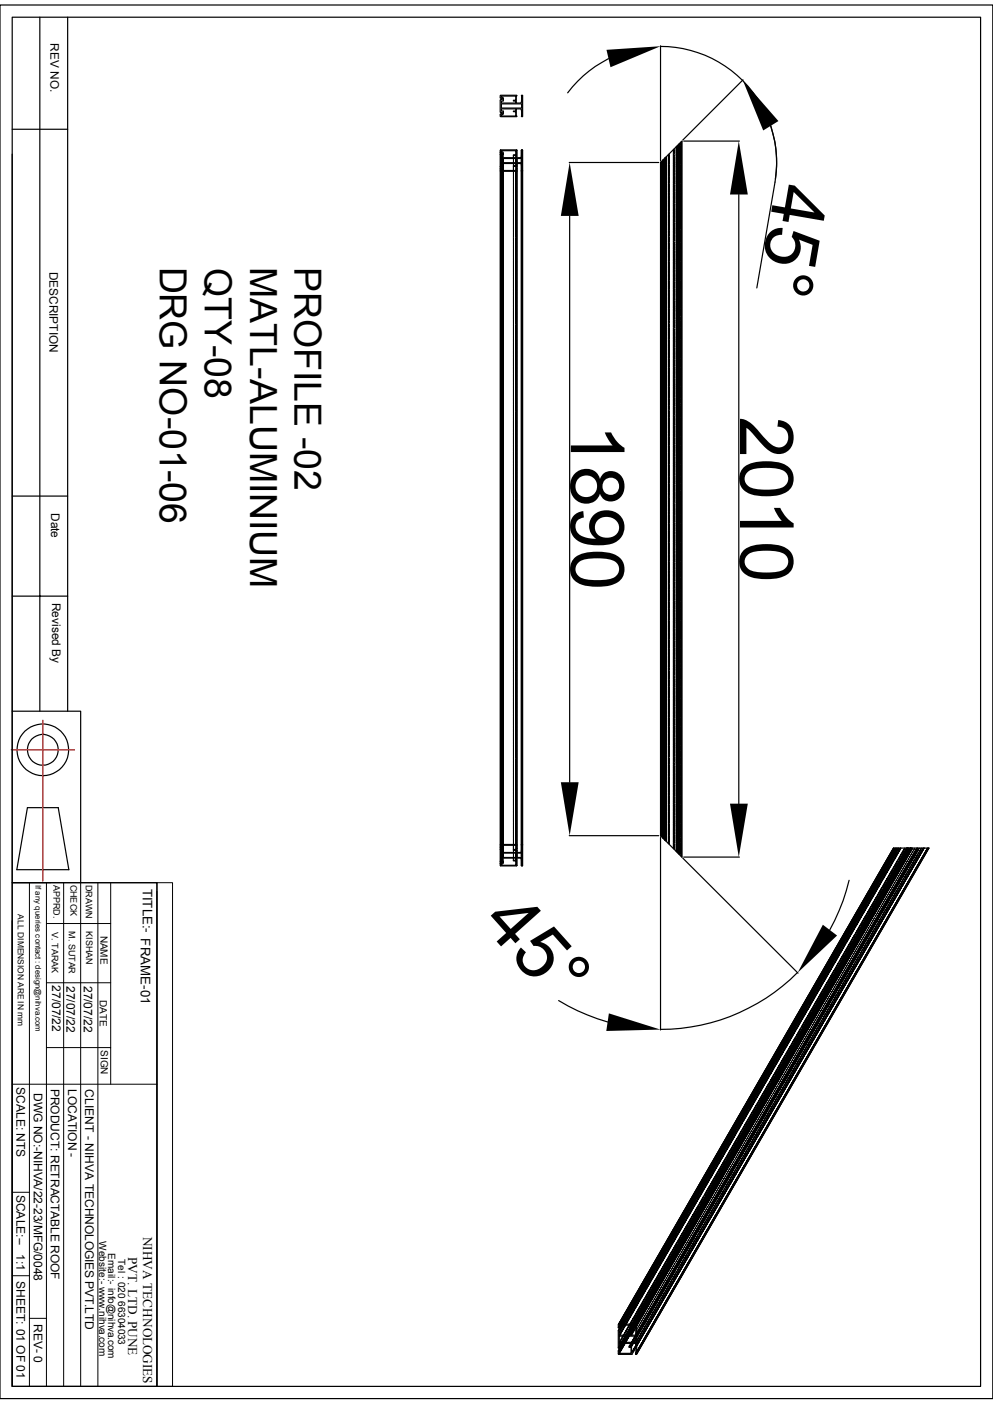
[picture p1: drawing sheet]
<svg xmlns="http://www.w3.org/2000/svg" width="210mm" height="297mm" viewBox="0 0 210 297" stroke-linecap="round" stroke-linejoin="round" font-family="sans-serif">
<defs><g id="words">
<g font-size="7.9">
<text x="33.8" y="56.4" transform="rotate(90 33.8 56.4)">DRG NO-01-06</text>
<text x="43.4" y="56.7" transform="rotate(90 43.4 56.7)">QTY-08</text>
<text x="52.9" y="56.4" transform="rotate(90 52.9 56.4)">MATL-ALUMINIUM</text>
<text x="62.3" y="56.4" transform="rotate(90 62.3 56.4)">PROFILE -02</text>
</g>
<g font-size="2.8">
<text x="30.2" y="188" transform="rotate(90 30.2 188)">TITLE:- FRAME-01</text>
<text x="30.3" y="261.6" transform="rotate(90 30.3 261.6)">NIHVA TECHNOLOGIES</text>
<text x="27.1" y="265.9" transform="rotate(90 27.1 265.9)">PVT. LTD. PUNE</text>
</g>
<g font-size="2.5">
<text x="10.7" y="9.2" transform="rotate(90 10.7 9.2)">REV NO.</text>
<text x="10.5" y="57.5" transform="rotate(90 10.5 57.5)">DESCRIPTION</text>
<text x="10.8" y="108.5" transform="rotate(90 10.8 108.5)">Date</text>
<text x="11" y="127.5" transform="rotate(90 11 127.5)">Revised By</text>
<text x="11" y="208.4" transform="rotate(90 11 208.4)">27/07/22</text>
<text x="14.1" y="208.6" transform="rotate(90 14.1 208.6)">27/07/22</text>
<text x="17.7" y="208.5" transform="rotate(90 17.7 208.5)">27/07/22</text>
<text x="3.5" y="230" transform="rotate(90 3.5 230)">SCALE: NTS</text>
<text x="7.2" y="231.2" transform="rotate(90 7.2 231.2)">DWG NO:-NIHVA/22-23/MFG/0048</text>
<text x="10.8" y="230.3" transform="rotate(90 10.8 230.3)">PRODUCT: RETRACTABLE ROOF</text>
<text x="14.4" y="230.3" transform="rotate(90 14.4 230.3)">LOCATION -</text>
<text x="18" y="230.4" transform="rotate(90 18 230.4)">CLIENT - NIHVA TECHNOLOGIES PVT.LTD</text>
<text x="3.5" y="252.7" transform="rotate(90 3.5 252.7)">SCALE:--</text>
<text x="3.5" y="265.3" transform="rotate(90 3.5 265.3)">1:1</text>
<text x="3.5" y="271" transform="rotate(90 3.5 271)">SHEET: 01 OF 01</text>
<text x="7.2" y="280" transform="rotate(90 7.2 280)">REV- 0</text>
</g>
<g font-size="2.1">
<text x="21.3" y="197.9" transform="rotate(90 21.3 197.9)">NAME</text>
<text x="21.1" y="211.5" transform="rotate(90 21.1 211.5)">DATE</text>
<text x="21.3" y="222.1" transform="rotate(90 21.3 222.1)">SIGN</text>
<text x="21" y="262.6" transform="rotate(90 21 262.6)">Website:- www.nihva.com</text>
<text x="22.9" y="265" transform="rotate(90 22.9 265)">Email:- info@nihva.com</text>
<text x="25" y="266.3" transform="rotate(90 25 266.3)">Tel : 020 66304033</text>
</g>
<g font-size="1.9">
<text x="11.3" y="187.2" transform="rotate(90 11.3 187.2)">APPRD.</text>
<text x="14.9" y="187.1" transform="rotate(90 14.9 187.1)">CHECK</text>
<text x="18.1" y="187.2" transform="rotate(90 18.1 187.2)">DRAWN</text>
<text x="11" y="197.1" transform="rotate(90 11 197.1)">V. TARAK</text>
<text x="14.6" y="196.9" transform="rotate(90 14.6 196.9)">M. SUTAR</text>
<text x="18.2" y="197" transform="rotate(90 18.2 197)">KISHAN</text>
</g>
<text font-size="1.8" x="3.8" y="193.4" transform="rotate(90 3.8 193.4)">ALL DIMENSION ARE IN mm</text>
<text font-size="1.7" x="7.5" y="187.2" transform="rotate(90 7.5 187.2)">If any queries contact : design@nihva.com</text>
</g></defs>
<g fill="none" stroke="#000" stroke-width=".25">
<path d="M0 1.1h210v294.8h-210zM2.6 3.6h204.8v289.7h-204.8zM8.4 3.6v146.9M14.3 3.6v146.9M128.7 12.4a25.2 25.2 0 0 0-8.6 7.2M139.7 9.8a24.6 24.6 0 0 1 24.2 28.7l-3.8 22.4M139.7 9.7v24.3M157.1 16.9l-12.7 12.7M2.6 32.6v117.9h14.5v36.2M2.6 27.3h11.7M105.8 20.2v.5M105.8 21.2v2.5"/>
<path d="M105.8 24.2v.4M105.8 31.8v151.3M105.8 23.7l.2 .1M105.8 20.7l.2 .1M105.8 35.2l.2 .1M105.8 32.2l.2 .1M105.8 24.6h.1M105.8 36.2h.1M105.8 31.8l3.5-.1v.1M105.9 24.7h3.4M105.9 20.2h3.4M105.9 20.2h-.1"/>
<path d="M105.9 36.2v142.4h3.4v-142.4M105.9 36.2h3.4M106 24.1l-.2 .1M106 21.1l-.2 .1M106 35.6l-.2 .1M106 32.6l-.2 .1M106 23.8h.3v.2h-.3M106 20.8h.3v.2h-.3M106 35.3l.3 .1v.2h-.3M106 32.3l.3 .1v.2h-.3M106 22h4.3v.9h-4.3zM106 33.5h4.3v.9h-4.3z"/>
<path d="M106.4 35h-.4v-.4h3.1v.4h-.5v.2h.5v.9h-3.1v-.2l.4-.1 .1-.3M106.4 35.1h.1M106.4 23.5h-.4v-.5h3.1v.5h-.5v.1h.5v1h-3.1v-.3l.4-.1 .1-.7M106.4 21.3l-.4 .1v.4h3.1v-.4h-.5v-.2h.5v-.9h-3.1v.2l.4 .1 .1 .7M106.4 32.9h-.4v.5h3.1v-.5h-.5v-.1h.5v-.9h-3.1v.2l.4 .1 .1 .2v1M106.5 35.1v1M108.6 32.9v.5M108.6 35.2v.9M109.3 24.6l-.1-1.6h1l.1 1.6M109.3 20.2l-.1 1.6h1l.1-1.6M109.3 36.1l-.1-1.5h1l.1 1.5M109.3 31.9l-.1 1.5h1l.1-1.5"/>
<path d="M109.3 36.1v.1M109.3 31.8v1.6M109.3 36.2v142.5M110.2 31.8v1.6M110.2 34.6v145.7M110.3 31.8v-.1l.2 .1v151.3h-.2l-.1-1.6h-1l.1 1.6h-3.5M110.3 24.7h.2M110.3 20.2h.2M110.3 36.2v142.4h.2M110.3 36.1v.1M110.5 20.2v4.4M110.5 36.2h-.2"/>
<path d="M120.4 34.4h18.9M144.1 29.9l.1-.1v151.5l-4.5-4.5 .1-142.5M144.1 29.9l-4.3 4.4v142.6M144.1 29.9v151.3M144.6 29.8h11.8M163 26.6a23.6 23.6 0 0 1 1 11.2M120.5 45.7v119.8M156.3 41.1v128.9M2.6 104.9h11.7M2.6 126.1h11.7M2.6 150.5v36.2M5.8 170.9h6.5l2.3 13.1h-11z"/>
<path d="M105.8 179.2l.2 .1M105.9 178.7h-.1M106 179.6l-.2 .1M106 179.3h.3v.2h-.3M106.4 179.8h.1M106.5 178.8v1M106.5 179.4l-.1-.3-.4-.1v-.2h3.1v.9h-.5v.2h.5v.4h-3.1v-.4h.4M108.6 178.8v.9M109.3 178.8l-.1 1.5h1l.1-1.5M109.3 178.7v.1M110.3 178.7v.1M110.3 178.7h.1"/>
<path d="M110.5 178.7h.1M120.4 176.8h18.9M139.7 177.2v40.7M189 179.4l-58.1 100.7M191.8 179.4h-2.8l-58.1 100.7M191.9 179.4l-58.3 100.9M191.9 179.4h.7M191.9 179.4h-.1l-58.2 100.7M192.6 179.4l-58.2 100.8M192.7 179.4h-.1l-58.1 100.7M192.9 179.4h3.5l-61.7 107v-6.2zM192.9 179.4h-.2l-58.1 100.7"/>
<path d="M196.4 179.4l-61.8 107.1M2.6 186.7h30.6v106.6h-30.6zM2.6 194.8v98.5M105.8 182.2l.2 .1M106 182.6l-.2 .1M106 182.3h.3v.2h-.3M106 180.5h4.3v.9h-4.3zM106.4 182v.1M106.5 181.5v1l-.1 .2-.4 .1v.2h3.1v-.9h-.5v-.1h.5v-.5h-3.1v.5h.4M108.6 181.5v.5M109.3 181.5v1.6M110.2 181.5v1.6"/>
<path d="M144.4 181.5l24.4 24.4M144.6 181.3h11.8M179.6 186.2a40.1 40.1 0 0 1-4.1 10.6M118.2 211.7a41.9 41.9 0 0 0 10.3 4.5M168.7 205.7a40.9 40.9 0 0 1-29 12.1M130.8 280.2v.6l.1 .1M130.9 280.1h2.7M130.9 285.7l-.1 .1v.6M130.9 281.4l-.1 .1v3.6l.1 .1M130.9 285.2l.2 .2v.3h-.2M130.9 281l.2 .1v.3h-.2M131 284.2h2.5v.6h-.4v.2h.4v1.3h-2.5v-.3l.2-.1 .1-.4v-.6l-.3-.1z"/>
<path d="M131 280.3h2.5v1.3h-.4v.2h.4v.6h-2.5v-.6l.3-.1v-.8l-.3-.2zM131 282.7h3.5v1.3h-3.5zM131.1 280.9l-.3 .5M131.1 285.2l-.3 .5M131.1 280.3l-.1 .4M131.2 285.9l-.2 .4M131.3 281.8l.9-1.5-1.2 2.1M131.3 284.2l-.3 .6M131.7 282.7l-.7 1.3M132.2 284.2l-1 1.6M133.4 284.2l-.3 .6M133.5 280.9l-.4 .7"/>
<path d="M133.6 286.3v-2.1h.8l.1 2.1M133.6 280.3v2.1h.8l.1-2.1M133.6 286.3v.2l-2.8-.1M133.6 280.1v.2M134.5 284.7l-.9 1.6M134.5 280.9l-.9 1.5M134.5 286.3h-.1M134.5 285.1l-.9 1.4M134.5 286.3v.2l.1-.1M134.5 280.1h.1M134.5 280.1v.2M134.6 280.1v.1"/>
<circle cx="9.1" cy="158.6" r="5.5"/>
<circle cx="9.1" cy="158.6" r="3.3"/>
</g>
<g fill="none" stroke="#808080" stroke-width=".25">
<path d="M106 32.3v.3M106 35.3v.3M106.1 35.9v.2M106.4 32.9v.5M109.3 31.9v1.5M106 179.3v.3M106.1 178.8v.2M106 182.3v.3M106.4 181.5v.5M109.3 181.5v1.5M131.1 285.3l-.2 .4M131.1 281l-.2 .4"/>
<path d="M131.2 280.3l-.1 .4M131.7 284.2l-.4 .6M131.8 280.3l-.5 .8M131.8 284.2l-.5 .7M132.1 280.3l-.8 1.4M132.1 284.2l-.8 1.3M134.5 284.8l-.9 1.5M134.5 285l-.8 1.4"/>
</g>
<g fill="none" stroke="#000" stroke-width=".21">
<path d="M105.9 33v.6M105.9 33.7v.6M105.9 34.4v1.8M105.9 36.3v.6M105.9 37v.6M105.9 37.7v1.8M105.9 39.6v.6M105.9 31.7v1.2M106 32.6v.1M106 32.8v1.7M106 34.6v.7M106 35.3v.7"/>
<path d="M106 36.1v1.7M106 37.9v.7M106 38.7v.6M106 39.4v1.7M106 32.1v.8M106 33.4h.1M106 33.5h.1M106 34.4v.2M106 35v.9M106.1 32.1v.8M106.1 33v.6M106.1 33.7v.6"/>
<path d="M106.1 34.4v144.5M106.3 32.5v.4M106.3 32.9v1.8M106.3 34.8v1.2M106.3 36.1v1.7M106.3 37.9v.7M106.3 38.7v.6M106.3 39.4v1.7M106.4 33.4v1.1M106.4 34.6v.7M106.4 35.3v.7M106.4 36.1v1.7"/>
<path d="M106.4 37.9v.7M106.4 38.7v.6M106.4 39.4v1.7M106.5 33.4h.1M106.5 33.5v.6M106.5 34.2v.9M106.5 36.1v1.7M106.5 37.9v.7M106.5 38.7v.6M106.5 39.4v1.7M108.6 34v1M108.6 37.9v.7"/>
<path d="M108.6 38.7v.6M108.6 39.4v1.7M108.6 33.4v.5M108.6 36.1v1.7M109.1 37.9v.7M109.1 38.7v.6M109.1 39.4v1.7M109.1 32.8v.1M109.1 33.4v1.2M109.1 35v.2M109.1 36.1v1.7M109.2 33.4v1.2"/>
<path d="M109.2 36.1v1.7M109.2 37.9v.7M109.2 38.7v.6M109.2 39.4v1.7M109.3 31.7v1.2M109.3 33v149.2M109.3 33.4v.2M109.3 33.7v1.7M109.3 35.5v.7M110.2 33.4v1.2M110.3 31.7v.2M110.3 32.8h.1"/>
<path d="M110.3 34.4v.4M110.3 36.1v1.7M110.3 32.9v.6M110.3 34.8v.4M110.3 37.9v.7M110.3 38.7v.6M110.3 39.4v1.7M110.5 31.7v1.2M110.5 33v.6M110.5 33.7v.6M110.5 34.4v1.8M110.5 36.3v.6"/>
<path d="M110.5 37v.6M110.5 37.7v1.8M110.5 39.6v.6M139.8 34.8v.7M139.8 35.6v1.7M139.8 37.4v.7M139.8 38.1v.7M139.8 38.9v1.7M139.8 34.3v.5M139.9 34.2v1.5M139.9 35.8v.6M139.9 36.5v.6"/>
<path d="M139.9 37.2v1.8M139.9 39.1v.6M139.9 39.8v.6M140.1 34h.1M140.1 34.1v.7M140.1 34.8v.7M140.1 35.6v1.7M140.1 37.4v.7M140.1 38.1v.7M140.1 38.9v1.7M140.2 33.8v.2M140.2 34.1v.7"/>
<path d="M140.2 34.8v.7M140.2 35.6v1.7M140.2 37.4v.7M140.2 38.1v.7M140.2 38.9v1.7M140.3 33.7v.1M140.3 33.9v1.8M140.3 35.8v.6M140.3 36.5v.6M140.3 37.2v1.8M140.3 39.1v.6M140.3 39.8v.6"/>
<path d="M140.4 33.7v.1M140.4 33.9v1.8M140.4 35.8v.6M140.4 36.5v.6M140.4 37.2v1.8M140.4 39.1v.6M140.4 39.8v.6M140.6 33.4v.4M140.6 33.9v1.8M140.6 35.8v.6M140.6 36.5v.6M140.6 37.2v1.8"/>
<path d="M140.6 39.1v.6M140.6 39.8v.6M140.6 33.4v.6M140.6 34.1v.7M140.6 34.8v.7M140.6 35.6v1.7M140.6 37.4v.7M140.6 38.1v.7M140.6 38.9v1.7M140.7 33.4v.6M140.7 34.1v.7M140.7 34.8v.7"/>
<path d="M140.7 35.6v1.7M140.7 37.4v.7M140.7 38.1v.7M140.7 38.9v1.7M140.8 33.3v.5M140.8 33.9v1.8M140.8 35.8v.6M140.8 36.5v.6M140.8 37.2v1.8M140.8 39.1v.6M140.8 39.8v.6M140.8 34.1v.7"/>
<path d="M140.8 34.8v.7M140.8 35.6v1.7M140.8 37.4v.7M140.8 38.1v.7M140.8 38.9v1.7M140.8 33.2v.8M140.9 33.1v.7M140.9 33.9v1.8M140.9 35.8v.6M140.9 36.5v.6M140.9 37.2v1.8M140.9 39.1v.6"/>
<path d="M140.9 39.8v.6M141.4 32.7v1.3M141.4 34.1v.7M141.4 34.8v.7M141.4 35.6v1.7M141.4 37.4v.7M141.4 38.1v.7M141.4 38.9v1.7M141.5 32.6v1.4M141.5 34.1v.7M141.5 34.8v.7M141.5 35.6v1.7"/>
<path d="M141.5 37.4v.7M141.5 38.1v.7M141.5 38.9v1.7M142.4 31.7v.5M142.4 32.3v1.7M142.4 34.1v.7M142.4 34.8v.7M142.4 35.6v1.7M142.4 37.4v.7M142.4 38.1v.7M142.4 38.9v1.7M142.6 31.5v.9"/>
<path d="M142.6 32.5v.6M142.6 33.2v.6M142.6 33.9v1.8M142.6 35.8v.6M142.6 36.5v.6M142.6 37.2v1.8M142.6 39.1v.6M142.6 39.8v.6M143 31v1.4M143 32.5v.6M143 33.2v.6M143 33.9v1.8"/>
<path d="M143 35.8v.6M143 36.5v.6M143 37.2v1.8M143 39.1v.6M143 39.8v.6M143.1 31v.5M143.1 31.5v.7M143.1 32.3v1.7M143.1 34.1v.7M143.1 34.8v.7M143.1 35.6v1.7M143.1 37.4v.7"/>
<path d="M143.1 38.1v.7M143.1 38.9v1.7M143.2 30.9v1.5M143.2 32.5v.6M143.2 33.2v.6M143.2 33.9v1.8M143.2 35.8v.6M143.2 36.5v.6M143.2 37.2v1.8M143.2 39.1v.6M143.2 39.8v.6M143.3 30.8v.7"/>
<path d="M143.3 31.5v.7M143.3 32.3v1.7M143.3 34.1v.7M143.3 34.8v.7M143.3 35.6v1.7M143.3 37.4v.7M143.3 38.1v.7M143.3 38.9v1.7M143.3 30.7v1.7M143.3 32.5v.6M143.3 33.2v.6M143.3 33.9v1.8"/>
<path d="M143.3 35.8v.6M143.3 36.5v.6M143.3 37.2v1.8M143.3 39.1v.6M143.3 39.8v.6M143.5 30.6v.1M143.5 30.8v.7M143.5 31.5v.7M143.5 32.3v1.7M143.5 34.1v.7M143.5 34.8v.7M143.5 35.6v1.7"/>
<path d="M143.5 37.4v.7M143.5 38.1v.7M143.5 38.9v1.7M143.6 30.5h.1M143.6 30.6v1.8M143.6 32.5v.6M143.6 33.2v.6M143.6 33.9v1.8M143.6 35.8v.6M143.6 36.5v.6M143.6 37.2v1.8M143.6 39.1v.6"/>
<path d="M143.6 39.8v.6M143.7 30.4v150.4M143.7 30.4v.3M143.7 30.8v.7M143.7 31.5v.7M143.7 32.3v1.7M143.7 34.1v.7M143.7 34.8v.7M143.7 35.6v1.7M143.7 37.4v.7M143.7 38.1v.7M143.7 38.9v1.7"/>
<path d="M143.8 30.2v.5M143.8 30.8v.7M143.8 31.5v.7M143.8 32.3v1.7M143.8 34.1v.7M143.8 34.8v.7M143.8 35.6v1.7M143.8 37.4v.7M143.8 38.1v.7M143.8 38.9v1.7M144.1 30v.7M144.1 30.8v.7"/>
<path d="M144.1 31.5v.7M144.1 32.3v1.7M144.1 34.1v.7M144.1 34.8v.7M144.1 35.6v1.7M144.1 37.4v.7M144.1 38.1v.7M144.1 38.9v1.7M144.1 29.9v.6M144.1 30.6v1.8M144.1 32.5v.6M144.1 33.2v.6"/>
<path d="M144.1 33.9v1.8M144.1 35.8v.6M144.1 36.5v.6M144.1 37.2v1.8M144.1 39.1v.6M144.1 39.8v.6M105.9 40.3v.6M105.9 41v1.8M105.9 42.9v.6M105.9 43.6v.6M105.9 44.3v1.8M105.9 46.2v.6"/>
<path d="M105.9 46.9v.6M105.9 47.6v1.8M105.9 49.5v.6M105.9 50.2v.6M105.9 50.9v1.8M105.9 52.8v.6M105.9 53.5v.6M105.9 54.2v1.8M105.9 56.1v.6M105.9 56.8v.6M105.9 57.5v1.8M105.9 59.4v.6"/>
<path d="M106 41.2v.7M106 42v.6M106 42.7v1.8M106 44.5v.7M106 45.3v.6M106 46v1.8M106 47.8v.7M106 48.6v.6M106 49.3v1.8M106 51.1v.7M106 51.9v.6M106 52.6v1.8"/>
<path d="M106 54.4v.7M106 55.2v.6M106 55.9v1.8M106 57.7v.7M106 58.5v.6M106 59.2v1.8M106.3 41.2v.7M106.3 42v.6M106.3 42.7v1.8M106.3 44.5v.7M106.3 45.3v.6M106.3 46v1.8"/>
<path d="M106.3 47.8v.7M106.3 48.6v.6M106.3 49.3v1.8M106.3 51.1v.7M106.3 51.9v.6M106.3 52.6v1.8M106.3 54.4v.7M106.3 55.2v.6M106.3 55.9v1.8M106.3 57.7v.7M106.3 58.5v.6M106.3 59.2v1.8"/>
<path d="M106.4 41.2v.7M106.4 42v.6M106.4 42.7v1.7M106.4 44.5v.7M106.4 45.3v.6M106.4 46v1.8M106.4 47.8v.7M106.4 48.6v.6M106.4 49.3v1.8M106.4 51.1v.7M106.4 51.9v.6M106.4 52.6v1.8"/>
<path d="M106.4 54.4v.7M106.4 55.2v.6M106.4 55.9v1.8M106.4 57.7v.7M106.4 58.5v.6M106.4 59.2v1.8M106.5 41.2v.7M106.5 42v.6M106.5 42.7v1.7M106.5 44.5v.7M106.5 45.3v.6M106.5 46v1.8"/>
<path d="M106.5 47.8v.7M106.5 48.6v.6M106.5 49.3v1.8M106.5 51.1v.7M106.5 51.9v.6M106.5 52.6v1.8M106.5 54.4v.7M106.5 55.2v.6M106.5 55.9v1.8M106.5 57.7v.7M106.5 58.5v.6M106.5 59.2v1.8"/>
<path d="M108.6 41.2v.7M108.6 42v.6M108.6 42.7v1.8M108.6 44.5v.7M108.6 45.3v.6M108.6 46v1.8M108.6 47.8v.7M108.6 48.6v.6M108.6 49.3v1.8M108.6 51.1v.7M108.6 51.9v.6M108.6 52.6v1.8"/>
<path d="M108.6 54.4v.7M108.6 55.2v.6M108.6 55.9v1.8M108.6 57.7v.7M108.6 58.5v.6M108.6 59.2v1.8M109.1 41.2v.7M109.1 42v.6M109.1 42.7v1.8M109.1 44.5v.7M109.1 45.3v.6M109.1 46v1.8"/>
<path d="M109.1 47.8v.7M109.1 48.6v.6M109.1 49.3v1.8M109.1 51.1v.7M109.1 51.9v.6M109.1 52.6v1.8M109.1 54.4v.7M109.1 55.2v.6M109.1 55.9v1.8M109.1 57.7v.7M109.1 58.5v.6M109.1 59.2v1.8"/>
<path d="M109.2 41.2v.7M109.2 42v.6M109.2 42.7v1.8M109.2 44.5v.7M109.2 45.3v.6M109.2 46v1.8M109.2 47.8v.7M109.2 48.6v.6M109.2 49.3v1.8M109.2 51.1v.7M109.2 51.9v.6M109.2 52.6v1.8"/>
<path d="M109.2 54.4v.7M109.2 55.2v.6M109.2 55.9v1.8M109.2 57.7v.7M109.2 58.5v.6M109.2 59.2v1.8M110.3 41.2v.7M110.3 42v.6M110.3 42.7v1.8M110.3 44.5v.7M110.3 45.3v.6M110.3 46v1.8"/>
<path d="M110.3 47.8v.7M110.3 48.6v.6M110.3 49.3v1.8M110.3 51.1v.7M110.3 51.9v.6M110.3 52.6v1.8M110.3 54.4v.7M110.3 55.2v.6M110.3 55.9v1.8M110.3 57.7v.7M110.3 58.5v.6M110.3 59.2v1.8"/>
<path d="M110.5 40.3v.6M110.5 41v1.8M110.5 42.9v.6M110.5 43.6v.6M110.5 44.3v1.8M110.5 46.2v.6M110.5 46.9v.6M110.5 47.6v1.8M110.5 49.5v.6M110.5 50.2v.6M110.5 50.9v1.8M110.5 52.8v.6"/>
<path d="M110.5 53.5v.6M110.5 54.2v1.8M110.5 56.1v.6M110.5 56.8v.6M110.5 57.5v1.8M110.5 59.4v.6M139.8 40.7v.7M139.8 41.4v.7M139.8 42.2v1.7M139.8 44v.7M139.8 44.7v.7M139.8 45.5v.6"/>
<path d="M139.8 46.2v1.8M139.8 48v.7M139.8 48.8v.6M139.8 49.5v1.8M139.8 51.4v.6M139.8 52.1v.6M139.8 52.8v1.8M139.8 54.7v.6M139.8 55.4v.6M139.8 56.1v1.8M139.8 58v.6M139.8 58.7v.6"/>
<path d="M139.8 59.4v1.8M139.9 40.5v1.8M139.9 42.4v.6M139.9 43.1v.6M139.9 43.8v2.5M139.9 46.4v.6M139.9 47.1v.7M139.9 47.8v1.8M139.9 49.7v.6M139.9 50.4v.7M139.9 51.1v1.8M139.9 53v.6"/>
<path d="M139.9 53.7v.7M139.9 54.4v1.8M139.9 56.3v.6M139.9 57v.7M139.9 57.7v1.8M139.9 59.6v.6M140.1 40.7v.7M140.1 41.4v.7M140.1 42.2v1.7M140.1 44v.7M140.1 44.7v.7M140.1 45.5v.6"/>
<path d="M140.1 46.2v1.8M140.1 48v.7M140.1 48.8v.6M140.1 49.5v1.8M140.1 51.4v.6M140.1 52.1v.6M140.1 52.8v1.8M140.1 54.7v.6M140.1 55.4v.6M140.1 56.1v1.8M140.1 58v.6M140.1 58.7v.6"/>
<path d="M140.1 59.4v1.8M140.2 40.7v.7M140.2 41.4v.7M140.2 42.2v1.7M140.2 44v.7M140.2 44.7v.7M140.2 45.5v.6M140.2 46.2v1.8M140.2 48v.7M140.2 48.8v.6M140.2 49.5v1.8M140.2 51.4v.6"/>
<path d="M140.2 52.1v.6M140.2 52.8v1.8M140.2 54.7v.6M140.2 55.4v.6M140.2 56.1v1.8M140.2 58v.6M140.2 58.7v.6M140.2 59.4v1.8M140.3 53v.6M140.3 53.7v.7M140.3 54.4v1.8M140.3 56.3v.6"/>
<path d="M140.3 57v.7M140.3 57.7v1.8M140.3 59.6v.6M140.3 40.5v1.8M140.3 42.4v.6M140.3 43.1v.6M140.3 43.8v2.5M140.3 46.4v.6M140.3 47.1v.7M140.3 47.8v1.8M140.3 49.7v.6M140.3 50.4v.7"/>
<path d="M140.3 51.1v1.8M140.4 40.5v1.8M140.4 42.4v.6M140.4 43.1v.6M140.4 43.8v2.5M140.4 46.4v.6M140.4 47.1v.7M140.4 47.8v1.8M140.4 49.7v.6M140.4 50.4v.7M140.4 51.1v1.8M140.4 53v.6"/>
<path d="M140.4 53.7v.7M140.4 54.4v1.8M140.4 56.3v.6M140.4 57v.7M140.4 57.7v1.8M140.4 59.6v.6M140.6 40.5v1.8M140.6 42.4v.6M140.6 43.1v.6M140.6 43.8v2.5M140.6 46.4v.6M140.6 47.1v.7"/>
<path d="M140.6 47.8v1.8M140.6 49.7v.6M140.6 50.4v.7M140.6 51.1v1.8M140.6 53v.6M140.6 53.7v.7M140.6 54.4v1.8M140.6 56.3v.6M140.6 57v.7M140.6 57.7v1.8M140.6 59.6v.6M140.6 40.7v.7"/>
<path d="M140.6 41.4v.7M140.6 42.2v1.7M140.6 44v.7M140.6 44.7v.7M140.6 45.5v.6M140.6 46.2v1.8M140.6 48v.7M140.6 48.8v.6M140.6 49.5v1.8M140.6 51.4v.6M140.6 52.1v.6M140.6 52.8v1.8"/>
<path d="M140.6 54.7v.6M140.6 55.4v.6M140.6 56.1v1.8M140.6 58v.6M140.6 58.7v.6M140.6 59.4v1.8M140.7 40.7v.7M140.7 41.4v.7M140.7 42.2v1.7M140.7 44v.7M140.7 44.7v.7M140.7 45.5v.6"/>
<path d="M140.7 46.2v1.8M140.7 48v.7M140.7 48.8v.6M140.7 49.5v1.8M140.7 51.4v.6M140.7 52.1v.6M140.7 52.8v1.8M140.7 54.7v.6M140.7 55.4v.6M140.7 56.1v1.8M140.7 58v.6M140.7 58.7v.6"/>
<path d="M140.7 59.4v1.8M140.8 40.5v1.8M140.8 42.4v.6M140.8 43.1v.6M140.8 43.8v2.5M140.8 46.4v.6M140.8 47.1v.7M140.8 47.8v1.8M140.8 49.7v.6M140.8 50.4v.7M140.8 51.1v1.8M140.8 53v.6"/>
<path d="M140.8 53.7v.7M140.8 54.4v1.8M140.8 56.3v.6M140.8 57v.7M140.8 57.7v1.8M140.8 59.6v.6M140.8 40.7v.7M140.8 41.4v.7M140.8 42.2v1.7M140.8 44v.7M140.8 44.7v.7M140.8 45.5v.6"/>
<path d="M140.8 46.2v1.8M140.8 48v.7M140.8 48.8v.6M140.8 49.5v1.8M140.8 51.4v.6M140.8 52.1v.6M140.8 52.8v1.8M140.8 54.7v.6M140.8 55.4v.6M140.8 56.1v1.8M140.8 58v.6M140.8 58.7v.6"/>
<path d="M140.8 59.4v1.8M140.9 40.5v1.8M140.9 42.4v.6M140.9 43.1v.6M140.9 43.8v2.5M140.9 46.4v.6M140.9 47.1v.7M140.9 47.8v1.8M140.9 49.7v.6M140.9 50.4v.7M140.9 51.1v1.8M140.9 53v.6"/>
<path d="M140.9 53.7v.7M140.9 54.4v1.8M140.9 56.3v.6M140.9 57v.7M140.9 57.7v1.8M140.9 59.6v.6M141.4 40.7v.7M141.4 41.4v.7M141.4 42.2v1.7M141.4 44v.7M141.4 44.7v.7M141.4 45.5v.6"/>
<path d="M141.4 46.2v1.8M141.4 48v.7M141.4 48.8v.6M141.4 49.5v1.8M141.4 51.4v.6M141.4 52.1v.6M141.4 52.8v1.8M141.4 54.7v.6M141.4 55.4v.6M141.4 56.1v1.8M141.4 58v.6M141.4 58.7v.6"/>
<path d="M141.4 59.4v1.8M141.5 40.7v.7M141.5 41.4v.7M141.5 42.2v1.7M141.5 44v.7M141.5 44.7v.7M141.5 45.5v.6M141.5 46.2v1.8M141.5 48v.7M141.5 48.8v.6M141.5 49.5v1.8M141.5 51.4v.6"/>
<path d="M141.5 52.1v.6M141.5 52.8v1.8M141.5 54.7v.6M141.5 55.4v.6M141.5 56.1v1.8M141.5 58v.6M141.5 58.7v.6M141.5 59.4v1.8M142.4 40.7v.7M142.4 41.4v.7M142.4 42.2v1.7M142.4 44v.7"/>
<path d="M142.4 44.7v.7M142.4 45.5v.6M142.4 46.2v1.8M142.4 48v.7M142.4 48.8v.6M142.4 49.5v1.8M142.4 51.4v.6M142.4 52.1v.6M142.4 52.8v1.8M142.4 54.7v.6M142.4 55.4v.6M142.4 56.1v1.8"/>
<path d="M142.4 58v.6M142.4 58.7v.6M142.4 59.4v1.8M142.6 40.5v1.8M142.6 42.4v.6M142.6 43.1v.6M142.6 43.8v2.5M142.6 46.4v.6M142.6 47.1v.7M142.6 47.8v1.8M142.6 49.7v.6M142.6 50.4v.7"/>
<path d="M142.6 51.1v1.8M142.6 53v.6M142.6 53.7v.7M142.6 54.4v1.8M142.6 56.3v.6M142.6 57v.7M142.6 57.7v1.8M142.6 59.6v.6M143 40.5v1.8M143 42.4v.6M143 43.1v.6M143 43.8v2.5"/>
<path d="M143 46.4v.6M143 47.1v.7M143 47.8v1.8M143 49.7v.6M143 50.4v.7M143 51.1v1.8M143 53v.6M143 53.7v.7M143 54.4v1.8M143 56.3v.6M143 57v.7M143 57.7v1.8"/>
<path d="M143 59.6v.6M143.1 40.7v.7M143.1 41.4v.7M143.1 42.2v1.7M143.1 44v.7M143.1 44.7v.7M143.1 45.5v.6M143.1 46.2v1.8M143.1 48v.7M143.1 48.8v.6M143.1 49.5v1.8M143.1 51.4v.6"/>
<path d="M143.1 52.1v.6M143.1 52.8v1.8M143.1 54.7v.6M143.1 55.4v.6M143.1 56.1v1.8M143.1 58v.6M143.1 58.7v.6M143.1 59.4v1.8M143.2 40.5v1.8M143.2 42.4v.6M143.2 43.1v.6M143.2 43.8v2.5"/>
<path d="M143.2 46.4v.6M143.2 47.1v.7M143.2 47.8v1.8M143.2 49.7v.6M143.2 50.4v.7M143.2 51.1v1.8M143.2 53v.6M143.2 53.7v.7M143.2 54.4v1.8M143.2 56.3v.6M143.2 57v.7M143.2 57.7v1.8"/>
<path d="M143.2 59.6v.6M143.3 40.7v.7M143.3 41.4v.7M143.3 42.2v1.7M143.3 44v.7M143.3 44.7v.7M143.3 45.5v.6M143.3 46.2v1.8M143.3 48v.7M143.3 48.8v.6M143.3 49.5v1.8M143.3 51.4v.6"/>
<path d="M143.3 52.1v.6M143.3 52.8v1.8M143.3 54.7v.6M143.3 55.4v.6M143.3 56.1v1.8M143.3 58v.6M143.3 58.7v.6M143.3 59.4v1.8M143.3 40.5v1.8M143.3 42.4v.6M143.3 43.1v.6M143.3 43.8v2.5"/>
<path d="M143.3 46.4v.6M143.3 47.1v.7M143.3 47.8v1.8M143.3 49.7v.6M143.3 50.4v.7M143.3 51.1v1.8M143.3 53v.6M143.3 53.7v.7M143.3 54.4v1.8M143.3 56.3v.6M143.3 57v.7M143.3 57.7v1.8"/>
<path d="M143.3 59.6v.6M143.5 40.7v.7M143.5 41.4v.7M143.5 42.2v1.7M143.5 44v.7M143.5 44.7v.7M143.5 45.5v.6M143.5 46.2v1.8M143.5 48v.7M143.5 48.8v.6M143.5 49.5v1.8M143.5 51.4v.6"/>
<path d="M143.5 52.1v.6M143.5 52.8v1.8M143.5 54.7v.6M143.5 55.4v.6M143.5 56.1v1.8M143.5 58v.6M143.5 58.7v.6M143.5 59.4v1.8M143.6 40.5v1.8M143.6 42.4v.6M143.6 43.1v.6M143.6 43.8v2.5"/>
<path d="M143.6 46.4v.6M143.6 47.1v.7M143.6 47.8v1.8M143.6 49.7v.6M143.6 50.4v.7M143.6 51.1v1.8M143.6 53v.6M143.6 53.7v.7M143.6 54.4v1.8M143.6 56.3v.6M143.6 57v.7M143.6 57.7v1.8"/>
<path d="M143.6 59.6v.6M143.7 40.7v.7M143.7 41.4v.7M143.7 42.2v1.7M143.7 44v.7M143.7 44.7v.7M143.7 45.5v.6M143.7 46.2v1.8M143.7 48v.7M143.7 48.8v.6M143.7 49.5v1.8M143.7 51.4v.6"/>
<path d="M143.7 52.1v.6M143.7 52.8v1.8M143.7 54.7v.6M143.7 55.4v.6M143.7 56.1v1.8M143.7 58v.6M143.7 58.7v.6M143.7 59.4v1.8M143.8 40.7v.7M143.8 41.4v.7M143.8 42.2v1.7M143.8 44v.7"/>
<path d="M143.8 44.7v.7M143.8 45.5v.6M143.8 46.2v1.8M143.8 48v.7M143.8 48.8v.6M143.8 49.5v1.8M143.8 51.4v.6M143.8 52.1v.6M143.8 52.8v1.8M143.8 54.7v.6M143.8 55.4v.6M143.8 56.1v1.8"/>
<path d="M143.8 58v.6M143.8 58.7v.6M143.8 59.4v1.8M144.1 40.7v.7M144.1 41.4v.7M144.1 42.2v1.7M144.1 44v.7M144.1 44.7v.7M144.1 45.5v.6M144.1 46.2v1.8M144.1 48v.7M144.1 48.8v.6"/>
<path d="M144.1 49.5v1.8M144.1 51.4v.6M144.1 52.1v.6M144.1 52.8v1.8M144.1 54.7v.6M144.1 55.4v.6M144.1 56.1v1.8M144.1 58v.6M144.1 58.7v.6M144.1 59.4v1.8M144.1 40.5v1.8M144.1 42.4v.6"/>
<path d="M144.1 43.1v.6M144.1 43.8v2.5M144.1 46.4v.6M144.1 47.1v.7M144.1 47.8v1.8M144.1 49.7v.6M144.1 50.4v.7M144.1 51.1v1.8M144.1 53v.6M144.1 53.7v.7M144.1 54.4v1.8M144.1 56.3v.6"/>
<path d="M144.1 57v.7M144.1 57.7v1.8M144.1 59.6v.6M105.9 60.1v.6M105.9 60.8v1.8M105.9 62.7v.6M105.9 63.4v.7M105.9 64.1v1.8M105.9 66v.6M105.9 66.7v.7M105.9 67.4v1.8M105.9 69.3v.6"/>
<path d="M105.9 70v.7M105.9 70.7v1.8M105.9 72.6v.6M105.9 73.3v.7M105.9 74v1.8M105.9 75.9v.6M105.9 76.6v.7M105.9 77.3v1.8M105.9 79.2v.6M105.9 79.9v.7M106 61v.7M106 61.8v.6"/>
<path d="M106 62.5v1.8M106 64.3v.7M106 65.1v.6M106 65.8v1.8M106 67.6v.7M106 68.4v.6M106 69.1v1.8M106 71v.6M106 71.7v.6M106 72.4v1.8M106 74.3v.6M106 75v.6"/>
<path d="M106 75.7v1.8M106 77.6v.6M106 78.3v.6M106 79v1.8M106.3 61v.7M106.3 61.8v.6M106.3 62.5v1.8M106.3 64.3v.7M106.3 65.1v.6M106.3 65.8v1.8M106.3 67.6v.7M106.3 68.4v.6"/>
<path d="M106.3 69.1v1.8M106.3 71v.6M106.3 71.7v.6M106.3 72.4v1.8M106.3 74.3v.6M106.3 75v.6M106.3 75.7v1.8M106.3 77.6v.6M106.3 78.3v.6M106.3 79v1.8M106.4 61v.7M106.4 61.8v.6"/>
<path d="M106.4 62.5v1.8M106.4 64.3v.7M106.4 65.1v.6M106.4 65.8v1.8M106.4 67.6v.7M106.4 68.4v.6M106.4 69.1v1.8M106.4 71v.6M106.4 71.7v.6M106.4 72.4v1.8M106.4 74.3v.6M106.4 75v.6"/>
<path d="M106.4 75.7v1.8M106.4 77.6v.6M106.4 78.3v.6M106.4 79v1.8M106.5 61v.7M106.5 61.8v.6M106.5 62.5v1.8M106.5 64.3v.7M106.5 65.1v.6M106.5 65.8v1.8M106.5 67.6v.7M106.5 68.4v.6"/>
<path d="M106.5 69.1v1.8M106.5 71v.6M106.5 71.7v.6M106.5 72.4v1.8M106.5 74.3v.6M106.5 75v.6M106.5 75.7v1.8M106.5 77.6v.6M106.5 78.3v.6M106.5 79v1.8M108.6 61v.7M108.6 61.8v.6"/>
<path d="M108.6 62.5v1.8M108.6 64.3v.7M108.6 65.1v.6M108.6 65.8v1.8M108.6 67.6v.7M108.6 68.4v.6M108.6 69.1v1.8M108.6 71v.6M108.6 71.7v.6M108.6 72.4v1.8M108.6 74.3v.6M108.6 75v.6"/>
<path d="M108.6 75.7v1.8M108.6 77.6v.6M108.6 78.3v.6M108.6 79v1.8M109.1 61v.7M109.1 61.8v.6M109.1 62.5v1.8M109.1 64.3v.7M109.1 65.1v.6M109.1 65.8v1.8M109.1 67.6v.7M109.1 68.4v.6"/>
<path d="M109.1 69.1v1.8M109.1 71v.6M109.1 71.7v.6M109.1 72.4v1.8M109.1 74.3v.6M109.1 75v.6M109.1 75.7v1.8M109.1 77.6v.6M109.1 78.3v.6M109.1 79v1.8M109.2 61v.7M109.2 61.8v.6"/>
<path d="M109.2 62.5v1.8M109.2 64.3v.7M109.2 65.1v.6M109.2 65.8v1.8M109.2 67.6v.7M109.2 68.4v.6M109.2 69.1v1.8M109.2 71v.6M109.2 71.7v.6M109.2 72.4v1.8M109.2 74.3v.6M109.2 75v.6"/>
<path d="M109.2 75.7v1.8M109.2 77.6v.6M109.2 78.3v.6M109.2 79v1.8M110.3 61v.7M110.3 61.8v.6M110.3 62.5v1.8M110.3 64.3v.7M110.3 65.1v.6M110.3 65.8v1.8M110.3 67.6v.7M110.3 68.4v.6"/>
<path d="M110.3 69.1v1.8M110.3 71v.6M110.3 71.7v.6M110.3 72.4v1.8M110.3 74.3v.6M110.3 75v.6M110.3 75.7v1.8M110.3 77.6v.6M110.3 78.3v.6M110.3 79v1.8M110.5 60.1v.6M110.5 60.8v1.8"/>
<path d="M110.5 62.7v.6M110.5 63.4v.7M110.5 64.1v1.8M110.5 66v.6M110.5 66.7v.7M110.5 67.4v1.8M110.5 69.3v.6M110.5 70v.7M110.5 70.7v1.8M110.5 72.6v.6M110.5 73.3v.7M110.5 74v1.8"/>
<path d="M110.5 75.9v.6M110.5 76.6v.7M110.5 77.3v1.8M110.5 79.2v.6M110.5 79.9v.7M139.8 61.3v.6M139.8 62v.6M139.8 62.7v1.8M139.8 64.6v.6M139.8 65.3v.6M139.8 66v1.8M139.8 67.9v.6"/>
<path d="M139.8 68.6v.6M139.8 69.3v1.8M139.8 71.2v.6M139.8 71.9v.6M139.8 72.6v1.8M139.8 74.5v.6M139.8 75.2v.6M139.8 75.9v1.8M139.8 77.8v.6M139.8 78.5v.6M139.8 79.2v1.8M139.9 60.3v.7"/>
<path d="M139.9 61v1.8M139.9 62.9v.6M139.9 63.6v.7M139.9 64.3v1.8M139.9 66.2v.6M139.9 66.9v.7M139.9 67.6v1.8M139.9 69.5v.6M139.9 70.2v.7M139.9 71v1.7M139.9 72.8v.6M139.9 73.5v.7"/>
<path d="M139.9 74.3v1.7M139.9 76.1v.7M139.9 76.8v.7M139.9 77.6v1.7M139.9 79.4v.7M140.1 61.3v.6M140.1 62v.6M140.1 62.7v1.8M140.1 64.6v.6M140.1 65.3v.6M140.1 66v1.8M140.1 67.9v.6"/>
<path d="M140.1 68.6v.6M140.1 69.3v1.8M140.1 71.2v.6M140.1 71.9v.6M140.1 72.6v1.8M140.1 74.5v.6M140.1 75.2v.6M140.1 75.9v1.8M140.1 77.8v.6M140.1 78.5v.6M140.1 79.2v1.8M140.2 61.3v.6"/>
<path d="M140.2 62v.6M140.2 62.7v1.8M140.2 64.6v.6M140.2 65.3v.6M140.2 66v1.8M140.2 67.9v.6M140.2 68.6v.6M140.2 69.3v1.8M140.2 71.2v.6M140.2 71.9v.6M140.2 72.6v1.8M140.2 74.5v.6"/>
<path d="M140.2 75.2v.6M140.2 75.9v1.8M140.2 77.8v.6M140.2 78.5v.6M140.2 79.2v1.8M140.3 60.3v.7M140.3 61v1.8M140.3 62.9v.6M140.3 63.6v.7M140.3 64.3v1.8M140.3 66.2v.6M140.3 66.9v.7"/>
<path d="M140.3 67.6v1.8M140.3 69.5v.6M140.3 70.2v.7M140.3 71v1.7M140.3 72.8v.6M140.3 73.5v.7M140.3 74.3v1.7M140.3 76.1v.7M140.3 76.8v.7M140.3 77.6v1.7M140.3 79.4v.7M140.4 60.3v.7"/>
<path d="M140.4 61v1.8M140.4 62.9v.6M140.4 63.6v.7M140.4 64.3v1.8M140.4 66.2v.6M140.4 66.9v.7M140.4 67.6v1.8M140.4 69.5v.6M140.4 70.2v.7M140.4 71v1.7M140.4 72.8v.6M140.4 73.5v.7"/>
<path d="M140.4 74.3v1.7M140.4 76.1v.7M140.4 76.8v.7M140.4 77.6v1.7M140.4 79.4v.7M140.6 60.3v.7M140.6 61v1.8M140.6 62.9v.6M140.6 63.6v.7M140.6 64.3v1.8M140.6 66.2v.6M140.6 66.9v.7"/>
<path d="M140.6 67.6v1.8M140.6 69.5v.6M140.6 70.2v.7M140.6 71v1.7M140.6 72.8v.6M140.6 73.5v.7M140.6 74.3v1.7M140.6 76.1v.7M140.6 76.8v.7M140.6 77.6v1.7M140.6 79.4v.7M140.6 61.3v.6"/>
<path d="M140.6 62v.6M140.6 62.7v1.8M140.6 64.6v.6M140.6 65.3v.6M140.6 66v1.8M140.6 67.9v.6M140.6 68.6v.6M140.6 69.3v1.8M140.6 71.2v.6M140.6 71.9v.6M140.6 72.6v1.8M140.6 74.5v.6"/>
<path d="M140.6 75.2v.6M140.6 75.9v1.8M140.6 77.8v.6M140.6 78.5v.6M140.6 79.2v1.8M140.7 61.3v.6M140.7 62v.6M140.7 62.7v1.8M140.7 64.6v.6M140.7 65.3v.6M140.7 66v1.8M140.7 67.9v.6"/>
<path d="M140.7 68.6v.6M140.7 69.3v1.8M140.7 71.2v.6M140.7 71.9v.6M140.7 72.6v1.8M140.7 74.5v.6M140.7 75.2v.6M140.7 75.9v1.8M140.7 77.8v.6M140.7 78.5v.6M140.7 79.2v1.8M140.8 60.3v.7"/>
<path d="M140.8 61v1.8M140.8 62.9v.6M140.8 63.6v.7M140.8 64.3v1.8M140.8 66.2v.6M140.8 66.9v.7M140.8 67.6v1.8M140.8 69.5v.6M140.8 70.2v.7M140.8 71v1.7M140.8 72.8v.6M140.8 73.5v.7"/>
<path d="M140.8 74.3v1.7M140.8 76.1v.7M140.8 76.8v.7M140.8 77.6v1.7M140.8 79.4v.7M140.8 61.3v.6M140.8 62v.6M140.8 62.7v1.8M140.8 64.6v.6M140.8 65.3v.6M140.8 66v1.8M140.8 67.9v.6"/>
<path d="M140.8 68.6v.6M140.8 69.3v1.8M140.8 71.2v.6M140.8 71.9v.6M140.8 72.6v1.8M140.8 74.5v.6M140.8 75.2v.6M140.8 75.9v1.8M140.8 77.8v.6M140.8 78.5v.6M140.8 79.2v1.8M140.9 60.3v.7"/>
<path d="M140.9 61v1.8M140.9 62.9v.6M140.9 63.6v.7M140.9 64.3v1.8M140.9 66.2v.6M140.9 66.9v.7M140.9 67.6v1.8M140.9 69.5v.6M140.9 70.2v.7M140.9 71v1.7M140.9 72.8v.6M140.9 73.5v.7"/>
<path d="M140.9 74.3v1.7M140.9 76.1v.7M140.9 76.8v.7M140.9 77.6v1.7M140.9 79.4v.7M141.4 61.3v.6M141.4 62v.6M141.4 62.7v1.8M141.4 64.6v.6M141.4 65.3v.6M141.4 66v1.8M141.4 67.9v.6"/>
<path d="M141.4 68.6v.6M141.4 69.3v1.8M141.4 71.2v.6M141.4 71.9v.6M141.4 72.6v1.8M141.4 74.5v.6M141.4 75.2v.6M141.4 75.9v1.8M141.4 77.8v.6M141.4 78.5v.6M141.4 79.2v1.8M141.5 61.3v.6"/>
<path d="M141.5 62v.6M141.5 62.7v1.8M141.5 64.6v.6M141.5 65.3v.6M141.5 66v1.8M141.5 67.9v.6M141.5 68.6v.6M141.5 69.3v1.8M141.5 71.2v.6M141.5 71.9v.6M141.5 72.6v1.8M141.5 74.5v.6"/>
<path d="M141.5 75.2v.6M141.5 75.9v1.8M141.5 77.8v.6M141.5 78.5v.6M141.5 79.2v1.8M142.4 61.3v.6M142.4 62v.6M142.4 62.7v1.8M142.4 64.6v.6M142.4 65.3v.6M142.4 66v1.8M142.4 67.9v.6"/>
<path d="M142.4 68.6v.6M142.4 69.3v1.8M142.4 71.2v.6M142.4 71.9v.6M142.4 72.6v1.8M142.4 74.5v.6M142.4 75.2v.6M142.4 75.9v1.8M142.4 77.8v.6M142.4 78.5v.6M142.4 79.2v1.8M142.6 60.3v.7"/>
<path d="M142.6 61v1.8M142.6 62.9v.6M142.6 63.6v.7M142.6 64.3v1.8M142.6 66.2v.6M142.6 66.9v.7M142.6 67.6v1.8M142.6 69.5v.6M142.6 70.2v.7M142.6 71v1.7M142.6 72.8v.6M142.6 73.5v.7"/>
<path d="M142.6 74.3v1.7M142.6 76.1v.7M142.6 76.8v.7M142.6 77.6v1.7M142.6 79.4v.7M143 60.3v.7M143 61v1.8M143 62.9v.6M143 63.6v.7M143 64.3v1.8M143 66.2v.6M143 66.9v.7"/>
<path d="M143 67.6v1.8M143 69.5v.6M143 70.2v.7M143 71v1.7M143 72.8v.6M143 73.5v.7M143 74.3v1.7M143 76.1v.7M143 76.8v.7M143 77.6v1.7M143 79.4v.7M143.1 61.3v.6"/>
<path d="M143.1 62v.6M143.1 62.7v1.8M143.1 64.6v.6M143.1 65.3v.6M143.1 66v1.8M143.1 67.9v.6M143.1 68.6v.6M143.1 69.3v1.8M143.1 71.2v.6M143.1 71.9v.6M143.1 72.6v1.8M143.1 74.5v.6"/>
<path d="M143.1 75.2v.6M143.1 75.9v1.8M143.1 77.8v.6M143.1 78.5v.6M143.1 79.2v1.8M143.2 60.3v.7M143.2 61v1.8M143.2 62.9v.6M143.2 63.6v.7M143.2 64.3v1.8M143.2 66.2v.6M143.2 66.9v.7"/>
<path d="M143.2 67.6v1.8M143.2 69.5v.6M143.2 70.2v.7M143.2 71v1.7M143.2 72.8v.6M143.2 73.5v.7M143.2 74.3v1.7M143.2 76.1v.7M143.2 76.8v.7M143.2 77.6v1.7M143.2 79.4v.7M143.3 61.3v.6"/>
<path d="M143.3 62v.6M143.3 62.7v1.8M143.3 64.6v.6M143.3 65.3v.6M143.3 66v1.8M143.3 67.9v.6M143.3 68.6v.6M143.3 69.3v1.8M143.3 71.2v.6M143.3 71.9v.6M143.3 72.6v1.8M143.3 74.5v.6"/>
<path d="M143.3 75.2v.6M143.3 75.9v1.8M143.3 77.8v.6M143.3 78.5v.6M143.3 79.2v1.8M143.3 60.3v.7M143.3 61v1.8M143.3 62.9v.6M143.3 63.6v.7M143.3 64.3v1.8M143.3 66.2v.6M143.3 66.9v.7"/>
<path d="M143.3 67.6v1.8M143.3 69.5v.6M143.3 70.2v.7M143.3 71v1.7M143.3 72.8v.6M143.3 73.5v.7M143.3 74.3v1.7M143.3 76.1v.7M143.3 76.8v.7M143.3 77.6v1.7M143.3 79.4v.7M143.5 61.3v.6"/>
<path d="M143.5 62v.6M143.5 62.7v1.8M143.5 64.6v.6M143.5 65.3v.6M143.5 66v1.8M143.5 67.9v.6M143.5 68.6v.6M143.5 69.3v1.8M143.5 71.2v.6M143.5 71.9v.6M143.5 72.6v1.8M143.5 74.5v.6"/>
<path d="M143.5 75.2v.6M143.5 75.9v1.8M143.5 77.8v.6M143.5 78.5v.6M143.5 79.2v1.8M143.6 60.3v.7M143.6 61v1.8M143.6 62.9v.6M143.6 63.6v.7M143.6 64.3v1.8M143.6 66.2v.6M143.6 66.9v.7"/>
<path d="M143.6 67.6v1.8M143.6 69.5v.6M143.6 70.2v.7M143.6 71v1.7M143.6 72.8v.6M143.6 73.5v.7M143.6 74.3v1.7M143.6 76.1v.7M143.6 76.8v.7M143.6 77.6v1.7M143.6 79.4v.7M143.7 61.3v.6"/>
<path d="M143.7 62v.6M143.7 62.7v1.8M143.7 64.6v.6M143.7 65.3v.6M143.7 66v1.8M143.7 67.9v.6M143.7 68.6v.6M143.7 69.3v1.8M143.7 71.2v.6M143.7 71.9v.6M143.7 72.6v1.8M143.7 74.5v.6"/>
<path d="M143.7 75.2v.6M143.7 75.9v1.8M143.7 77.8v.6M143.7 78.5v.6M143.7 79.2v1.8M143.8 61.3v.6M143.8 62v.6M143.8 62.7v1.8M143.8 64.6v.6M143.8 65.3v.6M143.8 66v1.8M143.8 67.9v.6"/>
<path d="M143.8 68.6v.6M143.8 69.3v1.8M143.8 71.2v.6M143.8 71.9v.6M143.8 72.6v1.8M143.8 74.5v.6M143.8 75.2v.6M143.8 75.9v1.8M143.8 77.8v.6M143.8 78.5v.6M143.8 79.2v1.8M144.1 61.3v.6"/>
<path d="M144.1 62v.6M144.1 62.7v1.8M144.1 64.6v.6M144.1 65.3v.6M144.1 66v1.8M144.1 67.9v.6M144.1 68.6v.6M144.1 69.3v1.8M144.1 71.2v.6M144.1 71.9v.6M144.1 72.6v1.8M144.1 74.5v.6"/>
<path d="M144.1 75.2v.6M144.1 75.9v1.8M144.1 77.8v.6M144.1 78.5v.6M144.1 79.2v1.8M144.1 60.3v.7M144.1 61v1.8M144.1 62.9v.6M144.1 63.6v.7M144.1 64.3v1.8M144.1 66.2v.6M144.1 66.9v.7"/>
<path d="M144.1 67.6v1.8M144.1 69.5v.6M144.1 70.2v.7M144.1 71v1.7M144.1 72.8v.6M144.1 73.5v.7M144.1 74.3v1.7M144.1 76.1v.7M144.1 76.8v.7M144.1 77.6v1.7M144.1 79.4v.7M105.9 80.6v1.8"/>
<path d="M105.9 82.5v.6M105.9 83.2v.7M105.9 83.9v1.8M105.9 85.8v.6M105.9 86.5v.7M105.9 87.2v1.8M105.9 89.1v.6M105.9 89.8v.7M105.9 90.6v1.7M105.9 92.4v.6M105.9 93.1v.7M105.9 93.9v1.7"/>
<path d="M105.9 95.7v.7M105.9 96.4v.7M105.9 97.2v1.7M105.9 99v.7M105.9 99.7v.7M106 80.9v.6M106 81.6v.6M106 82.3v1.8M106 84.2v.6M106 84.9v.6M106 85.6v1.8M106 87.5v.6"/>
<path d="M106 88.2v.6M106 88.9v1.8M106 90.8v.6M106 91.5v.6M106 92.2v1.8M106 94.1v.6M106 94.8v.6M106 95.5v1.8M106 97.4v.6M106 98.1v.6M106 98.8v1.8M106.3 80.9v.6"/>
<path d="M106.3 81.6v.6M106.3 82.3v1.8M106.3 84.2v.6M106.3 84.9v.6M106.3 85.6v1.8M106.3 87.5v.6M106.3 88.2v.6M106.3 88.9v1.8M106.3 90.8v.6M106.3 91.5v.6M106.3 92.2v1.8M106.3 94.1v.6"/>
<path d="M106.3 94.8v.6M106.3 95.5v1.8M106.3 97.4v.6M106.3 98.1v.6M106.3 98.8v1.8M106.4 80.9v.6M106.4 81.6v.6M106.4 82.3v1.8M106.4 84.2v.6M106.4 84.9v.6M106.4 85.6v1.8M106.4 87.5v.6"/>
<path d="M106.4 88.2v.6M106.4 88.9v1.8M106.4 90.8v.6M106.4 91.5v.6M106.4 92.2v1.8M106.4 94.1v.6M106.4 94.8v.6M106.4 95.5v1.8M106.4 97.4v.6M106.4 98.1v.6M106.4 98.8v1.8M106.5 80.9v.6"/>
<path d="M106.5 81.6v.6M106.5 82.3v1.8M106.5 84.2v.6M106.5 84.9v.6M106.5 85.6v1.8M106.5 87.5v.6M106.5 88.2v.6M106.5 88.9v1.8M106.5 90.8v.6M106.5 91.5v.6M106.5 92.2v1.8M106.5 94.1v.6"/>
<path d="M106.5 94.8v.6M106.5 95.5v1.8M106.5 97.4v.6M106.5 98.1v.6M106.5 98.8v1.8M108.6 80.9v.6M108.6 81.6v.6M108.6 82.3v1.8M108.6 84.2v.6M108.6 84.9v.6M108.6 85.6v1.8M108.6 87.5v.6"/>
<path d="M108.6 88.2v.6M108.6 88.9v1.8M108.6 90.8v.6M108.6 91.5v.6M108.6 92.2v1.8M108.6 94.1v.6M108.6 94.8v.6M108.6 95.5v1.8M108.6 97.4v.6M108.6 98.1v.6M108.6 98.8v1.8M109.1 80.9v.6"/>
<path d="M109.1 81.6v.6M109.1 82.3v1.8M109.1 84.2v.6M109.1 84.9v.6M109.1 85.6v1.8M109.1 87.5v.6M109.1 88.2v.6M109.1 88.9v1.8M109.1 90.8v.6M109.1 91.5v.6M109.1 92.2v1.8M109.1 94.1v.6"/>
<path d="M109.1 94.8v.6M109.1 95.5v1.8M109.1 97.4v.6M109.1 98.1v.6M109.1 98.8v1.8M109.2 80.9v.6M109.2 81.6v.6M109.2 82.3v1.8M109.2 84.2v.6M109.2 84.9v.6M109.2 85.6v1.8M109.2 87.5v.6"/>
<path d="M109.2 88.2v.6M109.2 88.9v1.8M109.2 90.8v.6M109.2 91.5v.6M109.2 92.2v1.8M109.2 94.1v.6M109.2 94.8v.6M109.2 95.5v1.8M109.2 97.4v.6M109.2 98.1v.6M109.2 98.8v1.8M110.3 80.9v.6"/>
<path d="M110.3 81.6v.6M110.3 82.3v1.8M110.3 84.2v.6M110.3 84.9v.6M110.3 85.6v1.8M110.3 87.5v.6M110.3 88.2v.6M110.3 88.9v1.8M110.3 90.8v.6M110.3 91.5v.6M110.3 92.2v1.8M110.3 94.1v.6"/>
<path d="M110.3 94.8v.6M110.3 95.5v1.8M110.3 97.4v.6M110.3 98.1v.6M110.3 98.8v1.8M110.5 80.6v1.8M110.5 82.5v.6M110.5 83.2v.7M110.5 83.9v1.8M110.5 85.8v.6M110.5 86.5v.7M110.5 87.2v1.8"/>
<path d="M110.5 89.1v.6M110.5 89.8v.7M110.5 90.6v1.7M110.5 92.4v.6M110.5 93.1v.7M110.5 93.9v1.7M110.5 95.7v.7M110.5 96.4v.7M110.5 97.2v1.7M110.5 99v.7M110.5 99.7v.7M139.8 81.1v.6"/>
<path d="M139.8 81.8v.6M139.8 82.5v1.8M139.8 84.4v.6M139.8 85.1v.6M139.8 85.8v1.8M139.8 87.7v.6M139.8 88.4v.6M139.8 89.1v1.8M139.8 91v.6M139.8 91.7v.6M139.8 92.4v1.8M139.8 94.3v.6"/>
<path d="M139.8 95v.6M139.8 95.7v1.8M139.8 97.6v.6M139.8 98.3v.6M139.8 99v1.8M139.9 80.1v.7M139.9 80.9v1.7M139.9 82.7v.7M139.9 83.4v.7M139.9 84.2v1.7M139.9 86v.7M139.9 86.7v.7"/>
<path d="M139.9 87.5v1.7M139.9 89.3v.7M139.9 90v.7M139.9 90.8v1.7M139.9 92.6v.7M139.9 93.3v.7M139.9 94.1v1.7M139.9 95.9v.7M139.9 96.6v.7M139.9 97.4v1.7M139.9 99.2v.7M139.9 99.9v.7"/>
<path d="M140.1 81.1v.6M140.1 81.8v.6M140.1 82.5v1.8M140.1 84.4v.6M140.1 85.1v.6M140.1 85.8v1.8M140.1 87.7v.6M140.1 88.4v.6M140.1 89.1v1.8M140.1 91v.6M140.1 91.7v.6M140.1 92.4v1.8"/>
<path d="M140.1 94.3v.6M140.1 95v.6M140.1 95.7v1.8M140.1 97.6v.6M140.1 98.3v.6M140.1 99v1.8M140.2 81.1v.6M140.2 81.8v.6M140.2 82.5v1.8M140.2 84.4v.6M140.2 85.1v.6M140.2 85.8v1.8"/>
<path d="M140.2 87.7v.6M140.2 88.4v.6M140.2 89.1v1.8M140.2 91v.6M140.2 91.7v.6M140.2 92.4v1.8M140.2 94.3v.6M140.2 95v.6M140.2 95.7v1.8M140.2 97.6v.6M140.2 98.3v.6M140.2 99v1.8"/>
<path d="M140.3 80.1v.7M140.3 80.9v1.7M140.3 82.7v.7M140.3 83.4v.7M140.3 84.2v1.7M140.3 86v.7M140.3 86.7v.7M140.3 87.5v1.7M140.3 89.3v.7M140.3 90v.7M140.3 90.8v1.7M140.3 92.6v.7"/>
<path d="M140.3 93.3v.7M140.3 94.1v1.7M140.3 95.9v.7M140.3 96.6v.7M140.3 97.4v1.7M140.3 99.2v.7M140.3 99.9v.7M140.4 80.1v.7M140.4 80.9v1.7M140.4 82.7v.7M140.4 83.4v.7M140.4 84.2v1.7"/>
<path d="M140.4 86v.7M140.4 86.7v.7M140.4 87.5v1.7M140.4 89.3v.7M140.4 90v.7M140.4 90.8v1.7M140.4 92.6v.7M140.4 93.3v.7M140.4 94.1v1.7M140.4 95.9v.7M140.4 96.6v.7M140.4 97.4v1.7"/>
<path d="M140.4 99.2v.7M140.4 99.9v.7M140.6 80.1v.7M140.6 80.9v1.7M140.6 82.7v.7M140.6 83.4v.7M140.6 84.2v1.7M140.6 86v.7M140.6 86.7v.7M140.6 87.5v1.7M140.6 89.3v.7M140.6 90v.7"/>
<path d="M140.6 90.8v1.7M140.6 92.6v.7M140.6 93.3v.7M140.6 94.1v1.7M140.6 95.9v.7M140.6 96.6v.7M140.6 97.4v1.7M140.6 99.2v.7M140.6 99.9v.7M140.6 81.1v.6M140.6 81.8v.6M140.6 82.5v1.8"/>
<path d="M140.6 84.4v.6M140.6 85.1v.6M140.6 85.8v1.8M140.6 87.7v.6M140.6 88.4v.6M140.6 89.1v1.8M140.6 91v.6M140.6 91.7v.6M140.6 92.4v1.8M140.6 94.3v.6M140.6 95v.6M140.6 95.7v1.8"/>
<path d="M140.6 97.6v.6M140.6 98.3v.6M140.6 99v1.8M140.7 81.1v.6M140.7 81.8v.6M140.7 82.5v1.8M140.7 84.4v.6M140.7 85.1v.6M140.7 85.8v1.8M140.7 87.7v.6M140.7 88.4v.6M140.7 89.1v1.8"/>
<path d="M140.7 91v.6M140.7 91.7v.6M140.7 92.4v1.8M140.7 94.3v.6M140.7 95v.6M140.7 95.7v1.8M140.7 97.6v.6M140.7 98.3v.6M140.7 99v1.8M140.8 80.1v.7M140.8 80.9v1.7M140.8 82.7v.7"/>
<path d="M140.8 83.4v.7M140.8 84.2v1.7M140.8 86v.7M140.8 86.7v.7M140.8 87.5v1.7M140.8 89.3v.7M140.8 90v.7M140.8 90.8v1.7M140.8 92.6v.7M140.8 93.3v.7M140.8 94.1v1.7M140.8 95.9v.7"/>
<path d="M140.8 96.6v.7M140.8 97.4v1.7M140.8 99.2v.7M140.8 99.9v.7M140.8 81.1v.6M140.8 81.8v.6M140.8 82.5v1.8M140.8 84.4v.6M140.8 85.1v.6M140.8 85.8v1.8M140.8 87.7v.6M140.8 88.4v.6"/>
<path d="M140.8 89.1v1.8M140.8 91v.6M140.8 91.7v.6M140.8 92.4v1.8M140.8 94.3v.6M140.8 95v.6M140.8 95.7v1.8M140.8 97.6v.6M140.8 98.3v.6M140.8 99v1.8M140.9 80.1v.7M140.9 80.9v1.7"/>
<path d="M140.9 82.7v.7M140.9 83.4v.7M140.9 84.2v1.7M140.9 86v.7M140.9 86.7v.7M140.9 87.5v1.7M140.9 89.3v.7M140.9 90v.7M140.9 90.8v1.7M140.9 92.6v.7M140.9 93.3v.7M140.9 94.1v1.7"/>
<path d="M140.9 95.9v.7M140.9 96.6v.7M140.9 97.4v1.7M140.9 99.2v.7M140.9 99.9v.7M141.4 81.1v.6M141.4 81.8v.6M141.4 82.5v1.8M141.4 84.4v.6M141.4 85.1v.6M141.4 85.8v1.8M141.4 87.7v.6"/>
<path d="M141.4 88.4v.6M141.4 89.1v1.8M141.4 91v.6M141.4 91.7v.6M141.4 92.4v1.8M141.4 94.3v.6M141.4 95v.6M141.4 95.7v1.8M141.4 97.6v.6M141.4 98.3v.6M141.4 99v1.8M141.5 81.1v.6"/>
<path d="M141.5 81.8v.6M141.5 82.5v1.8M141.5 84.4v.6M141.5 85.1v.6M141.5 85.8v1.8M141.5 87.7v.6M141.5 88.4v.6M141.5 89.1v1.8M141.5 91v.6M141.5 91.7v.6M141.5 92.4v1.8M141.5 94.3v.6"/>
<path d="M141.5 95v.6M141.5 95.7v1.8M141.5 97.6v.6M141.5 98.3v.6M141.5 99v1.8M142.4 81.1v.6M142.4 81.8v.6M142.4 82.5v1.8M142.4 84.4v.6M142.4 85.1v.6M142.4 85.8v1.8M142.4 87.7v.6"/>
<path d="M142.4 88.4v.6M142.4 89.1v1.8M142.4 91v.6M142.4 91.7v.6M142.4 92.4v1.8M142.4 94.3v.6M142.4 95v.6M142.4 95.7v1.8M142.4 97.6v.6M142.4 98.3v.6M142.4 99v1.8M142.6 80.1v.7"/>
<path d="M142.6 80.9v1.7M142.6 82.7v.7M142.6 83.4v.7M142.6 84.2v1.7M142.6 86v.7M142.6 86.7v.7M142.6 87.5v1.7M142.6 89.3v.7M142.6 90v.7M142.6 90.8v1.7M142.6 92.6v.7M142.6 93.3v.7"/>
<path d="M142.6 94.1v1.7M142.6 95.9v.7M142.6 96.6v.7M142.6 97.4v1.7M142.6 99.2v.7M142.6 99.9v.7M143 80.1v.7M143 80.9v1.7M143 82.7v.7M143 83.4v.7M143 84.2v1.7M143 86v.7"/>
<path d="M143 86.7v.7M143 87.5v1.7M143 89.3v.7M143 90v.7M143 90.8v1.7M143 92.6v.7M143 93.3v.7M143 94.1v1.7M143 95.9v.7M143 96.6v.7M143 97.4v1.7M143 99.2v.7"/>
<path d="M143 99.9v.7M143.1 81.1v.6M143.1 81.8v.6M143.1 82.5v1.8M143.1 84.4v.6M143.1 85.1v.6M143.1 85.8v1.8M143.1 87.7v.6M143.1 88.4v.6M143.1 89.1v1.8M143.1 91v.6M143.1 91.7v.6"/>
<path d="M143.1 92.4v1.8M143.1 94.3v.6M143.1 95v.6M143.1 95.7v1.8M143.1 97.6v.6M143.1 98.3v.6M143.1 99v1.8M143.2 80.1v.7M143.2 80.9v1.7M143.2 82.7v.7M143.2 83.4v.7M143.2 84.2v1.7"/>
<path d="M143.2 86v.7M143.2 86.7v.7M143.2 87.5v1.7M143.2 89.3v.7M143.2 90v.7M143.2 90.8v1.7M143.2 92.6v.7M143.2 93.3v.7M143.2 94.1v1.7M143.2 95.9v.7M143.2 96.6v.7M143.2 97.4v1.7"/>
<path d="M143.2 99.2v.7M143.2 99.9v.7M143.3 81.1v.6M143.3 81.8v.6M143.3 82.5v1.8M143.3 84.4v.6M143.3 85.1v.6M143.3 85.8v1.8M143.3 87.7v.6M143.3 88.4v.6M143.3 89.1v1.8M143.3 91v.6"/>
<path d="M143.3 91.7v.6M143.3 92.4v1.8M143.3 94.3v.6M143.3 95v.6M143.3 95.7v1.8M143.3 97.6v.6M143.3 98.3v.6M143.3 99v1.8M143.3 80.1v.7M143.3 80.9v1.7M143.3 82.7v.7M143.3 83.4v.7"/>
<path d="M143.3 84.2v1.7M143.3 86v.7M143.3 86.7v.7M143.3 87.5v1.7M143.3 89.3v.7M143.3 90v.7M143.3 90.8v1.7M143.3 92.6v.7M143.3 93.3v.7M143.3 94.1v1.7M143.3 95.9v.7M143.3 96.6v.7"/>
<path d="M143.3 97.4v1.7M143.3 99.2v.7M143.3 99.9v.7M143.5 81.1v.6M143.5 81.8v.6M143.5 82.5v1.8M143.5 84.4v.6M143.5 85.1v.6M143.5 85.8v1.8M143.5 87.7v.6M143.5 88.4v.6M143.5 89.1v1.8"/>
<path d="M143.5 91v.6M143.5 91.7v.6M143.5 92.4v1.8M143.5 94.3v.6M143.5 95v.6M143.5 95.7v1.8M143.5 97.6v.6M143.5 98.3v.6M143.5 99v1.8M143.6 80.1v.7M143.6 80.9v1.7M143.6 82.7v.7"/>
<path d="M143.6 83.4v.7M143.6 84.2v1.7M143.6 86v.7M143.6 86.7v.7M143.6 87.5v1.7M143.6 89.3v.7M143.6 90v.7M143.6 90.8v1.7M143.6 92.6v.7M143.6 93.3v.7M143.6 94.1v1.7M143.6 95.9v.7"/>
<path d="M143.6 96.6v.7M143.6 97.4v1.7M143.6 99.2v.7M143.6 99.9v.7M143.7 81.1v.6M143.7 81.8v.6M143.7 82.5v1.8M143.7 84.4v.6M143.7 85.1v.6M143.7 85.8v1.8M143.7 87.7v.6M143.7 88.4v.6"/>
<path d="M143.7 89.1v1.8M143.7 91v.6M143.7 91.7v.6M143.7 92.4v1.8M143.7 94.3v.6M143.7 95v.6M143.7 95.7v1.8M143.7 97.6v.6M143.7 98.3v.6M143.7 99v1.8M143.8 81.1v.6M143.8 81.8v.6"/>
<path d="M143.8 82.5v1.8M143.8 84.4v.6M143.8 85.1v.6M143.8 85.8v1.8M143.8 87.7v.6M143.8 88.4v.6M143.8 89.1v1.8M143.8 91v.6M143.8 91.7v.6M143.8 92.4v1.8M143.8 94.3v.6M143.8 95v.6"/>
<path d="M143.8 95.7v1.8M143.8 97.6v.6M143.8 98.3v.6M143.8 99v1.8M144.1 81.1v.6M144.1 81.8v.6M144.1 82.5v1.8M144.1 84.4v.6M144.1 85.1v.6M144.1 85.8v1.8M144.1 87.7v.6M144.1 88.4v.6"/>
<path d="M144.1 89.1v1.8M144.1 91v.6M144.1 91.7v.6M144.1 92.4v1.8M144.1 94.3v.6M144.1 95v.6M144.1 95.7v1.8M144.1 97.6v.6M144.1 98.3v.6M144.1 99v1.8M144.1 80.1v.7M144.1 80.9v1.7"/>
<path d="M144.1 82.7v.7M144.1 83.4v.7M144.1 84.2v1.7M144.1 86v.7M144.1 86.7v.7M144.1 87.5v1.7M144.1 89.3v.7M144.1 90v.7M144.1 90.8v1.7M144.1 92.6v.7M144.1 93.3v.7M144.1 94.1v1.7"/>
<path d="M144.1 95.9v.7M144.1 96.6v.7M144.1 97.4v1.7M144.1 99.2v.7M144.1 99.9v.7M105.9 100.5v1.7M105.9 102.3v.7M105.9 103v.7M105.9 103.8v1.7M105.9 105.6v.7M105.9 106.3v.7M105.9 107.1v1.7"/>
<path d="M105.9 108.9v.7M105.9 109.6v.7M105.9 110.4v1.7M105.9 112.2v.7M105.9 112.9v.7M105.9 113.7v1.7M105.9 115.5v.7M105.9 116.2v.7M105.9 117v1.7M105.9 118.8v.7M105.9 119.5v.7M106 100.7v.6"/>
<path d="M106 101.4v.6M106 102.1v1.8M106 104v.6M106 104.7v.6M106 105.4v1.8M106 107.3v.6M106 108v.6M106 108.7v1.8M106 110.6v.6M106 111.3v.6M106 112v1.8M106 113.9v.6"/>
<path d="M106 114.6v.6M106 115.3v1.8M106 117.2v.6M106 117.9v.6M106 118.6v1.8M106.3 100.7v.6M106.3 101.4v.6M106.3 102.1v1.8M106.3 104v.6M106.3 104.7v.6M106.3 105.4v1.8M106.3 107.3v.6"/>
<path d="M106.3 108v.6M106.3 108.7v1.8M106.3 110.6v.6M106.3 111.3v.6M106.3 112v1.8M106.3 113.9v.6M106.3 114.6v.6M106.3 115.3v1.8M106.3 117.2v.6M106.3 117.9v.6M106.3 118.6v1.8M106.4 100.7v.6"/>
<path d="M106.4 101.4v.6M106.4 102.1v1.8M106.4 104v.6M106.4 104.7v.6M106.4 105.4v1.8M106.4 107.3v.6M106.4 108v.6M106.4 108.7v1.8M106.4 110.6v.6M106.4 111.3v.6M106.4 112v1.8M106.4 113.9v.6"/>
<path d="M106.4 114.6v.6M106.4 115.3v1.8M106.4 117.2v.6M106.4 117.9v.6M106.4 118.6v1.8M106.5 100.7v.6M106.5 101.4v.6M106.5 102.1v1.8M106.5 104v.6M106.5 104.7v.6M106.5 105.4v1.8M106.5 107.3v.6"/>
<path d="M106.5 108v.6M106.5 108.7v1.8M106.5 110.6v.6M106.5 111.3v.6M106.5 112v1.8M106.5 113.9v.6M106.5 114.6v.6M106.5 115.3v1.8M106.5 117.2v.6M106.5 117.9v.6M106.5 118.6v1.8M108.6 100.7v.6"/>
<path d="M108.6 101.4v.6M108.6 102.1v1.8M108.6 104v.6M108.6 104.7v.6M108.6 105.4v1.8M108.6 107.3v.6M108.6 108v.6M108.6 108.7v1.8M108.6 110.6v.6M108.6 111.3v.6M108.6 112v1.8M108.6 113.9v.6"/>
<path d="M108.6 114.6v.6M108.6 115.3v1.8M108.6 117.2v.6M108.6 117.9v.6M108.6 118.6v1.8M109.1 100.7v.6M109.1 101.4v.6M109.1 102.1v1.8M109.1 104v.6M109.1 104.7v.6M109.1 105.4v1.8M109.1 107.3v.6"/>
<path d="M109.1 108v.6M109.1 108.7v1.8M109.1 110.6v.6M109.1 111.3v.6M109.1 112v1.8M109.1 113.9v.6M109.1 114.6v.6M109.1 115.3v1.8M109.1 117.2v.6M109.1 117.9v.6M109.1 118.6v1.8M109.2 100.7v.6"/>
<path d="M109.2 101.4v.6M109.2 102.1v1.8M109.2 104v.6M109.2 104.7v.6M109.2 105.4v1.8M109.2 107.3v.6M109.2 108v.6M109.2 108.7v1.8M109.2 110.6v.6M109.2 111.3v.6M109.2 112v1.8M109.2 113.9v.6"/>
<path d="M109.2 114.6v.6M109.2 115.3v1.8M109.2 117.2v.6M109.2 117.9v.6M109.2 118.6v1.8M110.3 100.7v.6M110.3 101.4v.6M110.3 102.1v1.8M110.3 104v.6M110.3 104.7v.6M110.3 105.4v1.8M110.3 107.3v.6"/>
<path d="M110.3 108v.6M110.3 108.7v1.8M110.3 110.6v.6M110.3 111.3v.6M110.3 112v1.8M110.3 113.9v.6M110.3 114.6v.6M110.3 115.3v1.8M110.3 117.2v.6M110.3 117.9v.6M110.3 118.6v1.8M110.5 100.5v1.7"/>
<path d="M110.5 102.3v.7M110.5 103v.7M110.5 103.8v1.7M110.5 105.6v.7M110.5 106.3v.7M110.5 107.1v1.7M110.5 108.9v.7M110.5 109.6v.7M110.5 110.4v1.7M110.5 112.2v.7M110.5 112.9v.7M110.5 113.7v1.7"/>
<path d="M110.5 115.5v.7M110.5 116.2v.7M110.5 117v1.7M110.5 118.8v.7M110.5 119.5v.7M139.8 100.9v.6M139.8 101.6v.6M139.8 102.3v1.8M139.8 104.2v.6M139.8 104.9v.6M139.8 105.6v1.8M139.8 107.5v.6"/>
<path d="M139.8 108.2v.6M139.8 108.9v1.8M139.8 110.8v.6M139.8 111.5v.6M139.8 112.2v1.8M139.8 114.1v.6M139.8 114.8v.6M139.8 115.5v1.8M139.8 117.4v.6M139.8 118.1v.6M139.8 118.8v1.8M139.9 100.7v1.7"/>
<path d="M139.9 102.5v.7M139.9 103.3v.6M139.9 104v1.7M139.9 105.8v.7M139.9 106.6v.6M139.9 107.3v1.8M139.9 109.1v.7M139.9 109.9v.6M139.9 110.6v1.8M139.9 112.4v.7M139.9 113.2v.6M139.9 113.9v1.8"/>
<path d="M139.9 115.7v.7M139.9 116.5v.6M139.9 117.2v1.8M139.9 119v.7M139.9 119.8v.6M140.1 100.9v.6M140.1 101.6v.6M140.1 102.3v1.8M140.1 104.2v.6M140.1 104.9v.6M140.1 105.6v1.8M140.1 107.5v.6"/>
<path d="M140.1 108.2v.6M140.1 108.9v1.8M140.1 110.8v.6M140.1 111.5v.6M140.1 112.2v1.8M140.1 114.1v.6M140.1 114.8v.6M140.1 115.5v1.8M140.1 117.4v.6M140.1 118.1v.6M140.1 118.8v1.8M140.2 100.9v.6"/>
<path d="M140.2 101.6v.6M140.2 102.3v1.8M140.2 104.2v.6M140.2 104.9v.6M140.2 105.6v1.8M140.2 107.5v.6M140.2 108.2v.6M140.2 108.9v1.8M140.2 110.8v.6M140.2 111.5v.6M140.2 112.2v1.8M140.2 114.1v.6"/>
<path d="M140.2 114.8v.6M140.2 115.5v1.8M140.2 117.4v.6M140.2 118.1v.6M140.2 118.8v1.8M140.3 100.7v1.7M140.3 102.5v.7M140.3 103.3v.6M140.3 104v1.7M140.3 105.8v.7M140.3 106.6v.6M140.3 107.3v1.8"/>
<path d="M140.3 109.1v.7M140.3 109.9v.6M140.3 110.6v1.8M140.3 112.4v.7M140.3 113.2v.6M140.3 113.9v1.8M140.3 115.7v.7M140.3 116.5v.6M140.3 117.2v1.8M140.3 119v.7M140.3 119.8v.6M140.4 100.7v1.7"/>
<path d="M140.4 102.5v.7M140.4 103.3v.6M140.4 104v1.7M140.4 105.8v.7M140.4 106.6v.6M140.4 107.3v1.8M140.4 109.1v.7M140.4 109.9v.6M140.4 110.6v1.8M140.4 112.4v.7M140.4 113.2v.6M140.4 113.9v1.8"/>
<path d="M140.4 115.7v.7M140.4 116.5v.6M140.4 117.2v1.8M140.4 119v.7M140.4 119.8v.6M140.6 100.7v1.7M140.6 102.5v.7M140.6 103.3v.6M140.6 104v1.7M140.6 105.8v.7M140.6 106.6v.6M140.6 107.3v1.8"/>
<path d="M140.6 109.1v.7M140.6 109.9v.6M140.6 110.6v1.8M140.6 112.4v.7M140.6 113.2v.6M140.6 113.9v1.8M140.6 115.7v.7M140.6 116.5v.6M140.6 117.2v1.8M140.6 119v.7M140.6 119.8v.6M140.6 100.9v.6"/>
<path d="M140.6 101.6v.6M140.6 102.3v1.8M140.6 104.2v.6M140.6 104.9v.6M140.6 105.6v1.8M140.6 107.5v.6M140.6 108.2v.6M140.6 108.9v1.8M140.6 110.8v.6M140.6 111.5v.6M140.6 112.2v1.8M140.6 114.1v.6"/>
<path d="M140.6 114.8v.6M140.6 115.5v1.8M140.6 117.4v.6M140.6 118.1v.6M140.6 118.8v1.8M140.7 100.9v.6M140.7 101.6v.6M140.7 102.3v1.8M140.7 104.2v.6M140.7 104.9v.6M140.7 105.6v1.8M140.7 107.5v.6"/>
<path d="M140.7 108.2v.6M140.7 108.9v1.8M140.7 110.8v.6M140.7 111.5v.6M140.7 112.2v1.8M140.7 114.1v.6M140.7 114.8v.6M140.7 115.5v1.8M140.7 117.4v.6M140.7 118.1v.6M140.7 118.8v1.8M140.8 100.7v1.7"/>
<path d="M140.8 102.5v.7M140.8 103.3v.6M140.8 104v1.7M140.8 105.8v.7M140.8 106.6v.6M140.8 107.3v1.8M140.8 109.1v.7M140.8 109.9v.6M140.8 110.6v1.8M140.8 112.4v.7M140.8 113.2v.6M140.8 113.9v1.8"/>
<path d="M140.8 115.7v.7M140.8 116.5v.6M140.8 117.2v1.8M140.8 119v.7M140.8 119.8v.6M140.8 100.9v.6M140.8 101.6v.6M140.8 102.3v1.8M140.8 104.2v.6M140.8 104.9v.6M140.8 105.6v1.8M140.8 107.5v.6"/>
<path d="M140.8 108.2v.6M140.8 108.9v1.8M140.8 110.8v.6M140.8 111.5v.6M140.8 112.2v1.8M140.8 114.1v.6M140.8 114.8v.6M140.8 115.5v1.8M140.8 117.4v.6M140.8 118.1v.6M140.8 118.8v1.8M140.9 100.7v1.7"/>
<path d="M140.9 102.5v.7M140.9 103.3v.6M140.9 104v1.7M140.9 105.8v.7M140.9 106.6v.6M140.9 107.3v1.8M140.9 109.1v.7M140.9 109.9v.6M140.9 110.6v1.8M140.9 112.4v.7M140.9 113.2v.6M140.9 113.9v1.8"/>
<path d="M140.9 115.7v.7M140.9 116.5v.6M140.9 117.2v1.8M140.9 119v.7M140.9 119.8v.6M141.4 100.9v.6M141.4 101.6v.6M141.4 102.3v1.8M141.4 104.2v.6M141.4 104.9v.6M141.4 105.6v1.8M141.4 107.5v.6"/>
<path d="M141.4 108.2v.6M141.4 108.9v1.8M141.4 110.8v.6M141.4 111.5v.6M141.4 112.2v1.8M141.4 114.1v.6M141.4 114.8v.6M141.4 115.5v1.8M141.4 117.4v.6M141.4 118.1v.6M141.4 118.8v1.8M141.5 100.9v.6"/>
<path d="M141.5 101.6v.6M141.5 102.3v1.8M141.5 104.2v.6M141.5 104.9v.6M141.5 105.6v1.8M141.5 107.5v.6M141.5 108.2v.6M141.5 108.9v1.8M141.5 110.8v.6M141.5 111.5v.6M141.5 112.2v1.8M141.5 114.1v.6"/>
<path d="M141.5 114.8v.6M141.5 115.5v1.8M141.5 117.4v.6M141.5 118.1v.6M141.5 118.8v1.8M142.4 100.9v.6M142.4 101.6v.6M142.4 102.3v1.8M142.4 104.2v.6M142.4 104.9v.6M142.4 105.6v1.8M142.4 107.5v.6"/>
<path d="M142.4 108.2v.6M142.4 108.9v1.8M142.4 110.8v.6M142.4 111.5v.6M142.4 112.2v1.8M142.4 114.1v.6M142.4 114.8v.6M142.4 115.5v1.8M142.4 117.4v.6M142.4 118.1v.6M142.4 118.8v1.8M142.6 100.7v1.7"/>
<path d="M142.6 102.5v.7M142.6 103.3v.6M142.6 104v1.7M142.6 105.8v.7M142.6 106.6v.6M142.6 107.3v1.8M142.6 109.1v.7M142.6 109.9v.6M142.6 110.6v1.8M142.6 112.4v.7M142.6 113.2v.6M142.6 113.9v1.8"/>
<path d="M142.6 115.7v.7M142.6 116.5v.6M142.6 117.2v1.8M142.6 119v.7M142.6 119.8v.6M143 100.7v1.7M143 102.5v.7M143 103.3v.6M143 104v1.7M143 105.8v.7M143 106.6v.6M143 107.3v1.8"/>
<path d="M143 109.1v.7M143 109.9v.6M143 110.6v1.8M143 112.4v.7M143 113.2v.6M143 113.9v1.8M143 115.7v.7M143 116.5v.6M143 117.2v1.8M143 119v.7M143 119.8v.6M143.1 100.9v.6"/>
<path d="M143.1 101.6v.6M143.1 102.3v1.8M143.1 104.2v.6M143.1 104.9v.6M143.1 105.6v1.8M143.1 107.5v.6M143.1 108.2v.6M143.1 108.9v1.8M143.1 110.8v.6M143.1 111.5v.6M143.1 112.2v1.8M143.1 114.1v.6"/>
<path d="M143.1 114.8v.6M143.1 115.5v1.8M143.1 117.4v.6M143.1 118.1v.6M143.1 118.8v1.8M143.2 100.7v1.7M143.2 102.5v.7M143.2 103.3v.6M143.2 104v1.7M143.2 105.8v.7M143.2 106.6v.6M143.2 107.3v1.8"/>
<path d="M143.2 109.1v.7M143.2 109.9v.6M143.2 110.6v1.8M143.2 112.4v.7M143.2 113.2v.6M143.2 113.9v1.8M143.2 115.7v.7M143.2 116.5v.6M143.2 117.2v1.8M143.2 119v.7M143.2 119.8v.6M143.3 100.9v.6"/>
<path d="M143.3 101.6v.6M143.3 102.3v1.8M143.3 104.2v.6M143.3 104.9v.6M143.3 105.6v1.8M143.3 107.5v.6M143.3 108.2v.6M143.3 108.9v1.8M143.3 110.8v.6M143.3 111.5v.6M143.3 112.2v1.8M143.3 114.1v.6"/>
<path d="M143.3 114.8v.6M143.3 115.5v1.8M143.3 117.4v.6M143.3 118.1v.6M143.3 118.8v1.8M143.3 100.7v1.7M143.3 102.5v.7M143.3 103.3v.6M143.3 104v1.7M143.3 105.8v.7M143.3 106.6v.6M143.3 107.3v1.8"/>
<path d="M143.3 109.1v.7M143.3 109.9v.6M143.3 110.6v1.8M143.3 112.4v.7M143.3 113.2v.6M143.3 113.9v1.8M143.3 115.7v.7M143.3 116.5v.6M143.3 117.2v1.8M143.3 119v.7M143.3 119.8v.6M143.5 100.9v.6"/>
<path d="M143.5 101.6v.6M143.5 102.3v1.8M143.5 104.2v.6M143.5 104.9v.6M143.5 105.6v1.8M143.5 107.5v.6M143.5 108.2v.6M143.5 108.9v1.8M143.5 110.8v.6M143.5 111.5v.6M143.5 112.2v1.8M143.5 114.1v.6"/>
<path d="M143.5 114.8v.6M143.5 115.5v1.8M143.5 117.4v.6M143.5 118.1v.6M143.5 118.8v1.8M143.6 100.7v1.7M143.6 102.5v.7M143.6 103.3v.6M143.6 104v1.7M143.6 105.8v.7M143.6 106.6v.6M143.6 107.3v1.8"/>
<path d="M143.6 109.1v.7M143.6 109.9v.6M143.6 110.6v1.8M143.6 112.4v.7M143.6 113.2v.6M143.6 113.9v1.8M143.6 115.7v.7M143.6 116.5v.6M143.6 117.2v1.8M143.6 119v.7M143.6 119.8v.6M143.7 100.9v.6"/>
<path d="M143.7 101.6v.6M143.7 102.3v1.8M143.7 104.2v.6M143.7 104.9v.6M143.7 105.6v1.8M143.7 107.5v.6M143.7 108.2v.6M143.7 108.9v1.8M143.7 110.8v.6M143.7 111.5v.6M143.7 112.2v1.8M143.7 114.1v.6"/>
<path d="M143.7 114.8v.6M143.7 115.5v1.8M143.7 117.4v.6M143.7 118.1v.6M143.7 118.8v1.8M143.8 100.9v.6M143.8 101.6v.6M143.8 102.3v1.8M143.8 104.2v.6M143.8 104.9v.6M143.8 105.6v1.8M143.8 107.5v.6"/>
<path d="M143.8 108.2v.6M143.8 108.9v1.8M143.8 110.8v.6M143.8 111.5v.6M143.8 112.2v1.8M143.8 114.1v.6M143.8 114.8v.6M143.8 115.5v1.8M143.8 117.4v.6M143.8 118.1v.6M143.8 118.8v1.8M144.1 100.9v.6"/>
<path d="M144.1 101.6v.6M144.1 102.3v1.8M144.1 104.2v.6M144.1 104.9v.6M144.1 105.6v1.8M144.1 107.5v.6M144.1 108.2v.6M144.1 108.9v1.8M144.1 110.8v.6M144.1 111.5v.6M144.1 112.2v1.8M144.1 114.1v.6"/>
<path d="M144.1 114.8v.6M144.1 115.5v1.8M144.1 117.4v.6M144.1 118.1v.6M144.1 118.8v1.8M144.1 100.7v1.7M144.1 102.5v.7M144.1 103.3v.6M144.1 104v1.7M144.1 105.8v.7M144.1 106.6v.6M144.1 107.3v1.8"/>
<path d="M144.1 109.1v.7M144.1 109.9v.6M144.1 110.6v1.8M144.1 112.4v.7M144.1 113.2v.6M144.1 113.9v1.8M144.1 115.7v.7M144.1 116.5v.6M144.1 117.2v1.8M144.1 119v.7M144.1 119.8v.6M105.9 120.3v1.7"/>
<path d="M105.9 122.1v.7M105.9 122.9v.6M105.9 123.6v1.7M105.9 125.4v.7M105.9 126.2v.6M105.9 126.9v1.8M105.9 128.7v.7M105.9 129.5v.6M105.9 130.2v1.8M105.9 132v.7M105.9 132.8v.6M105.9 133.5v1.8"/>
<path d="M105.9 135.3v.7M105.9 136.1v.6M105.9 136.8v1.8M105.9 138.6v.7M105.9 139.4v.6M106 120.5v.6M106 121.2v.6M106 121.9v1.8M106 123.8v.6M106 124.5v.6M106 125.2v1.8M106 127.1v.6"/>
<path d="M106 127.8v.6M106 128.5v1.8M106 130.4v.6M106 131.1v.6M106 131.8v1.8M106 133.7v.6M106 134.4v.6M106 135.1v1.8M106 137v.6M106 137.7v.6M106 138.4v1.8M106.3 120.5v.6"/>
<path d="M106.3 121.2v.6M106.3 121.9v1.8M106.3 123.8v.6M106.3 124.5v.6M106.3 125.2v1.8M106.3 127.1v.6M106.3 127.8v.6M106.3 128.5v1.8M106.3 130.4v.6M106.3 131.1v.6M106.3 131.8v1.8M106.3 133.7v.6"/>
<path d="M106.3 134.4v.6M106.3 135.1v1.8M106.3 137v.6M106.3 137.7v.6M106.3 138.4v1.8M106.4 120.5v.6M106.4 121.2v.6M106.4 121.9v1.8M106.4 123.8v.6M106.4 124.5v.6M106.4 125.2v1.8M106.4 127.1v.6"/>
<path d="M106.4 127.8v.6M106.4 128.5v1.8M106.4 130.4v.6M106.4 131.1v.6M106.4 131.8v1.8M106.4 133.7v.6M106.4 134.4v.6M106.4 135.1v1.8M106.4 137v.6M106.4 137.7v.6M106.4 138.4v1.8M106.5 120.5v.6"/>
<path d="M106.5 121.2v.6M106.5 121.9v1.8M106.5 123.8v.6M106.5 124.5v.6M106.5 125.2v1.8M106.5 127.1v.6M106.5 127.8v.6M106.5 128.5v1.8M106.5 130.4v.6M106.5 131.1v.6M106.5 131.8v1.8M106.5 133.7v.6"/>
<path d="M106.5 134.4v.6M106.5 135.1v1.8M106.5 137v.6M106.5 137.7v.6M106.5 138.4v1.8M108.6 120.5v.6M108.6 121.2v.6M108.6 121.9v1.8M108.6 123.8v.6M108.6 124.5v.6M108.6 125.2v1.8M108.6 127.1v.6"/>
<path d="M108.6 127.8v.6M108.6 128.5v1.8M108.6 130.4v.6M108.6 131.1v.6M108.6 131.8v1.8M108.6 133.7v.6M108.6 134.4v.6M108.6 135.1v1.8M108.6 137v.6M108.6 137.7v.6M108.6 138.4v1.8M109.1 120.5v.6"/>
<path d="M109.1 121.2v.6M109.1 121.9v1.8M109.1 123.8v.6M109.1 124.5v.6M109.1 125.2v1.8M109.1 127.1v.6M109.1 127.8v.6M109.1 128.5v1.8M109.1 130.4v.6M109.1 131.1v.6M109.1 131.8v1.8M109.1 133.7v.6"/>
<path d="M109.1 134.4v.6M109.1 135.1v1.8M109.1 137v.6M109.1 137.7v.6M109.1 138.4v1.8M109.2 120.5v.6M109.2 121.2v.6M109.2 121.9v1.8M109.2 123.8v.6M109.2 124.5v.6M109.2 125.2v1.8M109.2 127.1v.6"/>
<path d="M109.2 127.8v.6M109.2 128.5v1.8M109.2 130.4v.6M109.2 131.1v.6M109.2 131.8v1.8M109.2 133.7v.6M109.2 134.4v.6M109.2 135.1v1.8M109.2 137v.6M109.2 137.7v.6M109.2 138.4v1.8M110.3 120.5v.6"/>
<path d="M110.3 121.2v.6M110.3 121.9v1.8M110.3 123.8v.6M110.3 124.5v.6M110.3 125.2v1.8M110.3 127.1v.6M110.3 127.8v.6M110.3 128.5v1.8M110.3 130.4v.6M110.3 131.1v.6M110.3 131.8v1.8M110.3 133.7v.6"/>
<path d="M110.3 134.4v.6M110.3 135.1v1.8M110.3 137v.6M110.3 137.7v.6M110.3 138.4v1.8M110.5 120.3v1.7M110.5 122.1v.7M110.5 122.9v.6M110.5 123.6v1.7M110.5 125.4v.7M110.5 126.2v.6M110.5 126.9v1.8"/>
<path d="M110.5 128.7v.7M110.5 129.5v.6M110.5 130.2v1.8M110.5 132v.7M110.5 132.8v.6M110.5 133.5v1.8M110.5 135.3v.7M110.5 136.1v.6M110.5 136.8v1.8M110.5 138.6v.7M110.5 139.4v.6M139.8 120.7v.6"/>
<path d="M139.8 121.4v.6M139.8 122.1v1.8M139.8 124v.6M139.8 124.7v.6M139.8 125.4v1.8M139.8 127.3v.6M139.8 128v.7M139.8 128.7v1.8M139.8 130.6v.6M139.8 131.3v.7M139.8 132v1.8M139.8 133.9v.6"/>
<path d="M139.8 134.6v.7M139.8 135.3v1.8M139.8 137.2v.6M139.8 137.9v.7M139.8 138.6v1.8M139.9 120.5v1.8M139.9 122.3v.7M139.9 123.1v.6M139.9 123.8v1.8M139.9 125.6v.7M139.9 126.4v.6M139.9 127.1v1.8"/>
<path d="M139.9 128.9v.7M139.9 129.7v.6M139.9 130.4v1.8M139.9 132.2v.7M139.9 133v.6M139.9 133.7v1.8M139.9 135.6v.6M139.9 136.3v.6M139.9 137v1.8M139.9 138.9v.6M139.9 139.6v.6M140.1 120.7v.6"/>
<path d="M140.1 121.4v.6M140.1 122.1v1.8M140.1 124v.6M140.1 124.7v.6M140.1 125.4v1.8M140.1 127.3v.6M140.1 128v.7M140.1 128.7v1.8M140.1 130.6v.6M140.1 131.3v.7M140.1 132v1.8M140.1 133.9v.6"/>
<path d="M140.1 134.6v.7M140.1 135.3v1.8M140.1 137.2v.6M140.1 137.9v.7M140.1 138.6v1.8M140.2 120.7v.6M140.2 121.4v.6M140.2 122.1v1.8M140.2 124v.6M140.2 124.7v.6M140.2 125.4v1.8M140.2 127.3v.6"/>
<path d="M140.2 128v.7M140.2 128.7v1.8M140.2 130.6v.6M140.2 131.3v.7M140.2 132v1.8M140.2 133.9v.6M140.2 134.6v.7M140.2 135.3v1.8M140.2 137.2v.6M140.2 137.9v.7M140.2 138.6v1.8M140.3 125.6v.7"/>
<path d="M140.3 126.4v.6M140.3 127.1v1.8M140.3 128.9v.7M140.3 129.7v.6M140.3 130.4v1.8M140.3 132.2v.7M140.3 133v.6M140.3 133.7v1.8M140.3 135.6v.6M140.3 136.3v.6M140.3 137v1.8M140.3 138.9v.6"/>
<path d="M140.3 139.6v.6M140.3 120.5v1.8M140.3 122.3v.7M140.3 123.1v.6M140.3 123.8v1.8M140.4 120.5v1.8M140.4 122.3v.7M140.4 123.1v.6M140.4 123.8v1.8M140.4 125.6v.7M140.4 126.4v.6M140.4 127.1v1.8"/>
<path d="M140.4 128.9v.7M140.4 129.7v.6M140.4 130.4v1.8M140.4 132.2v.7M140.4 133v.6M140.4 133.7v1.8M140.4 135.6v.6M140.4 136.3v.6M140.4 137v1.8M140.4 138.9v.6M140.4 139.6v.6M140.6 120.5v1.8"/>
<path d="M140.6 122.3v.7M140.6 123.1v.6M140.6 123.8v1.8M140.6 125.6v.7M140.6 126.4v.6M140.6 127.1v1.8M140.6 128.9v.7M140.6 129.7v.6M140.6 130.4v1.8M140.6 132.2v.7M140.6 133v.6M140.6 133.7v1.8"/>
<path d="M140.6 135.6v.6M140.6 136.3v.6M140.6 137v1.8M140.6 138.9v.6M140.6 139.6v.6M140.6 120.7v.6M140.6 121.4v.6M140.6 122.1v1.8M140.6 124v.6M140.6 124.7v.6M140.6 125.4v1.8M140.6 127.3v.6"/>
<path d="M140.6 128v.7M140.6 128.7v1.8M140.6 130.6v.6M140.6 131.3v.7M140.6 132v1.8M140.6 133.9v.6M140.6 134.6v.7M140.6 135.3v1.8M140.6 137.2v.6M140.6 137.9v.7M140.6 138.6v1.8M140.7 120.7v.6"/>
<path d="M140.7 121.4v.6M140.7 122.1v1.8M140.7 124v.6M140.7 124.7v.6M140.7 125.4v1.8M140.7 127.3v.6M140.7 128v.7M140.7 128.7v1.8M140.7 130.6v.6M140.7 131.3v.7M140.7 132v1.8M140.7 133.9v.6"/>
<path d="M140.7 134.6v.7M140.7 135.3v1.8M140.7 137.2v.6M140.7 137.9v.7M140.7 138.6v1.8M140.8 120.5v1.8M140.8 122.3v.7M140.8 123.1v.6M140.8 123.8v1.8M140.8 125.6v.7M140.8 126.4v.6M140.8 127.1v1.8"/>
<path d="M140.8 128.9v.7M140.8 129.7v.6M140.8 130.4v1.8M140.8 132.2v.7M140.8 133v.6M140.8 133.7v1.8M140.8 135.6v.6M140.8 136.3v.6M140.8 137v1.8M140.8 138.9v.6M140.8 139.6v.6M140.8 120.7v.6"/>
<path d="M140.8 121.4v.6M140.8 122.1v1.8M140.8 124v.6M140.8 124.7v.6M140.8 125.4v1.8M140.8 127.3v.6M140.8 128v.7M140.8 128.7v1.8M140.8 130.6v.6M140.8 131.3v.7M140.8 132v1.8M140.8 133.9v.6"/>
<path d="M140.8 134.6v.7M140.8 135.3v1.8M140.8 137.2v.6M140.8 137.9v.7M140.8 138.6v1.8M140.9 120.5v1.8M140.9 122.3v.7M140.9 123.1v.6M140.9 123.8v1.8M140.9 125.6v.7M140.9 126.4v.6M140.9 127.1v1.8"/>
<path d="M140.9 128.9v.7M140.9 129.7v.6M140.9 130.4v1.8M140.9 132.2v.7M140.9 133v.6M140.9 133.7v1.8M140.9 135.6v.6M140.9 136.3v.6M140.9 137v1.8M140.9 138.9v.6M140.9 139.6v.6M141.4 120.7v.6"/>
<path d="M141.4 121.4v.6M141.4 122.1v1.8M141.4 124v.6M141.4 124.7v.6M141.4 125.4v1.8M141.4 127.3v.6M141.4 128v.7M141.4 128.7v1.8M141.4 130.6v.6M141.4 131.3v.7M141.4 132v1.8M141.4 133.9v.6"/>
<path d="M141.4 134.6v.7M141.4 135.3v1.8M141.4 137.2v.6M141.4 137.9v.7M141.4 138.6v1.8M141.5 120.7v.6M141.5 121.4v.6M141.5 122.1v1.8M141.5 124v.6M141.5 124.7v.6M141.5 125.4v1.8M141.5 127.3v.6"/>
<path d="M141.5 128v.7M141.5 128.7v1.8M141.5 130.6v.6M141.5 131.3v.7M141.5 132v1.8M141.5 133.9v.6M141.5 134.6v.7M141.5 135.3v1.8M141.5 137.2v.6M141.5 137.9v.7M141.5 138.6v1.8M142.4 120.7v.6"/>
<path d="M142.4 121.4v.6M142.4 122.1v1.8M142.4 124v.6M142.4 124.7v.6M142.4 125.4v1.8M142.4 127.3v.6M142.4 128v.7M142.4 128.7v1.8M142.4 130.6v.6M142.4 131.3v.7M142.4 132v1.8M142.4 133.9v.6"/>
<path d="M142.4 134.6v.7M142.4 135.3v1.8M142.4 137.2v.6M142.4 137.9v.7M142.4 138.6v1.8M142.6 120.5v1.8M142.6 122.3v.7M142.6 123.1v.6M142.6 123.8v1.8M142.6 125.6v.7M142.6 126.4v.6M142.6 127.1v1.8"/>
<path d="M142.6 128.9v.7M142.6 129.7v.6M142.6 130.4v1.8M142.6 132.2v.7M142.6 133v.6M142.6 133.7v1.8M142.6 135.6v.6M142.6 136.3v.6M142.6 137v1.8M142.6 138.9v.6M142.6 139.6v.6M143 120.5v1.8"/>
<path d="M143 122.3v.7M143 123.1v.6M143 123.8v1.8M143 125.6v.7M143 126.4v.6M143 127.1v1.8M143 128.9v.7M143 129.7v.6M143 130.4v1.8M143 132.2v.7M143 133v.6M143 133.7v1.8"/>
<path d="M143 135.6v.6M143 136.3v.6M143 137v1.8M143 138.9v.6M143 139.6v.6M143.1 120.7v.6M143.1 121.4v.6M143.1 122.1v1.8M143.1 124v.6M143.1 124.7v.6M143.1 125.4v1.8M143.1 127.3v.6"/>
<path d="M143.1 128v.7M143.1 128.7v1.8M143.1 130.6v.6M143.1 131.3v.7M143.1 132v1.8M143.1 133.9v.6M143.1 134.6v.7M143.1 135.3v1.8M143.1 137.2v.6M143.1 137.9v.7M143.1 138.6v1.8M143.2 120.5v1.8"/>
<path d="M143.2 122.3v.7M143.2 123.1v.6M143.2 123.8v1.8M143.2 125.6v.7M143.2 126.4v.6M143.2 127.1v1.8M143.2 128.9v.7M143.2 129.7v.6M143.2 130.4v1.8M143.2 132.2v.7M143.2 133v.6M143.2 133.7v1.8"/>
<path d="M143.2 135.6v.6M143.2 136.3v.6M143.2 137v1.8M143.2 138.9v.6M143.2 139.6v.6M143.3 120.7v.6M143.3 121.4v.6M143.3 122.1v1.8M143.3 124v.6M143.3 124.7v.6M143.3 125.4v1.8M143.3 127.3v.6"/>
<path d="M143.3 128v.7M143.3 128.7v1.8M143.3 130.6v.6M143.3 131.3v.7M143.3 132v1.8M143.3 133.9v.6M143.3 134.6v.7M143.3 135.3v1.8M143.3 137.2v.6M143.3 137.9v.7M143.3 138.6v1.8M143.3 120.5v1.8"/>
<path d="M143.3 122.3v.7M143.3 123.1v.6M143.3 123.8v1.8M143.3 125.6v.7M143.3 126.4v.6M143.3 127.1v1.8M143.3 128.9v.7M143.3 129.7v.6M143.3 130.4v1.8M143.3 132.2v.7M143.3 133v.6M143.3 133.7v1.8"/>
<path d="M143.3 135.6v.6M143.3 136.3v.6M143.3 137v1.8M143.3 138.9v.6M143.3 139.6v.6M143.5 120.7v.6M143.5 121.4v.6M143.5 122.1v1.8M143.5 124v.6M143.5 124.7v.6M143.5 125.4v1.8M143.5 127.3v.6"/>
<path d="M143.5 128v.7M143.5 128.7v1.8M143.5 130.6v.6M143.5 131.3v.7M143.5 132v1.8M143.5 133.9v.6M143.5 134.6v.7M143.5 135.3v1.8M143.5 137.2v.6M143.5 137.9v.7M143.5 138.6v1.8M143.6 120.5v1.8"/>
<path d="M143.6 122.3v.7M143.6 123.1v.6M143.6 123.8v1.8M143.6 125.6v.7M143.6 126.4v.6M143.6 127.1v1.8M143.6 128.9v.7M143.6 129.7v.6M143.6 130.4v1.8M143.6 132.2v.7M143.6 133v.6M143.6 133.7v1.8"/>
<path d="M143.6 135.6v.6M143.6 136.3v.6M143.6 137v1.8M143.6 138.9v.6M143.6 139.6v.6M143.7 120.7v.6M143.7 121.4v.6M143.7 122.1v1.8M143.7 124v.6M143.7 124.7v.6M143.7 125.4v1.8M143.7 127.3v.6"/>
<path d="M143.7 128v.7M143.7 128.7v1.8M143.7 130.6v.6M143.7 131.3v.7M143.7 132v1.8M143.7 133.9v.6M143.7 134.6v.7M143.7 135.3v1.8M143.7 137.2v.6M143.7 137.9v.7M143.7 138.6v1.8M143.8 120.7v.6"/>
<path d="M143.8 121.4v.6M143.8 122.1v1.8M143.8 124v.6M143.8 124.7v.6M143.8 125.4v1.8M143.8 127.3v.6M143.8 128v.7M143.8 128.7v1.8M143.8 130.6v.6M143.8 131.3v.7M143.8 132v1.8M143.8 133.9v.6"/>
<path d="M143.8 134.6v.7M143.8 135.3v1.8M143.8 137.2v.6M143.8 137.9v.7M143.8 138.6v1.8M144.1 120.7v.6M144.1 121.4v.6M144.1 122.1v1.8M144.1 124v.6M144.1 124.7v.6M144.1 125.4v1.8M144.1 127.3v.6"/>
<path d="M144.1 128v.7M144.1 128.7v1.8M144.1 130.6v.6M144.1 131.3v.7M144.1 132v1.8M144.1 133.9v.6M144.1 134.6v.7M144.1 135.3v1.8M144.1 137.2v.6M144.1 137.9v.7M144.1 138.6v1.8M144.1 120.5v1.8"/>
<path d="M144.1 122.3v.7M144.1 123.1v.6M144.1 123.8v1.8M144.1 125.6v.7M144.1 126.4v.6M144.1 127.1v1.8M144.1 128.9v.7M144.1 129.7v.6M144.1 130.4v1.8M144.1 132.2v.7M144.1 133v.6M144.1 133.7v1.8"/>
<path d="M144.1 135.6v.6M144.1 136.3v.6M144.1 137v1.8M144.1 138.9v.6M144.1 139.6v.6M105.9 140.1v1.8M105.9 141.9v.7M105.9 142.7v.6M105.9 143.4v1.8M105.9 145.2v.7M105.9 146v.6M105.9 146.7v1.8"/>
<path d="M105.9 148.5v.7M105.9 149.3v.6M105.9 150v1.8M105.9 151.8v.7M105.9 152.6v.6M105.9 153.3v1.8M105.9 155.2v.6M105.9 155.9v.6M105.9 156.6v1.8M105.9 158.5v.6M105.9 159.2v.6M105.9 159.9v1.8"/>
<path d="M106 140.3v.6M106 141v.6M106 141.7v1.8M106 143.6v.6M106 144.3v.6M106 145v1.8M106 146.9v.6M106 147.6v.7M106 148.3v1.8M106 150.2v.6M106 150.9v.7M106 151.6v1.8"/>
<path d="M106 153.5v.6M106 154.2v.7M106 154.9v1.8M106 156.8v.6M106 157.5v.7M106 158.2v1.8M106.3 140.3v.6M106.3 141v.6M106.3 141.7v1.8M106.3 143.6v.6M106.3 144.3v.6M106.3 145v1.8"/>
<path d="M106.3 146.9v.6M106.3 147.6v.7M106.3 148.3v1.8M106.3 150.2v.6M106.3 150.9v.7M106.3 151.6v1.8M106.3 153.5v.6M106.3 154.2v.7M106.3 154.9v1.8M106.3 156.8v.6M106.3 157.5v.7M106.3 158.2v1.8"/>
<path d="M106.4 140.3v.6M106.4 141v.6M106.4 141.7v1.8M106.4 143.6v.6M106.4 144.3v.6M106.4 145v1.8M106.4 146.9v.6M106.4 147.6v.7M106.4 148.3v1.8M106.4 150.2v.6M106.4 150.9v.7M106.4 151.6v1.8"/>
<path d="M106.4 153.5v.6M106.4 154.2v.7M106.4 154.9v1.8M106.4 156.8v.6M106.4 157.5v.7M106.4 158.2v1.8M106.5 140.3v.6M106.5 141v.6M106.5 141.7v1.8M106.5 143.6v.6M106.5 144.3v.6M106.5 145v1.8"/>
<path d="M106.5 146.9v.6M106.5 147.6v.7M106.5 148.3v1.8M106.5 150.2v.6M106.5 150.9v.7M106.5 151.6v1.8M106.5 153.5v.6M106.5 154.2v.7M106.5 154.9v1.8M106.5 156.8v.6M106.5 157.5v.7M106.5 158.2v1.8"/>
<path d="M108.6 140.3v.6M108.6 141v.6M108.6 141.7v1.8M108.6 143.6v.6M108.6 144.3v.6M108.6 145v1.8M108.6 146.9v.6M108.6 147.6v.7M108.6 148.3v1.8M108.6 150.2v.6M108.6 150.9v.7M108.6 151.6v1.8"/>
<path d="M108.6 153.5v.6M108.6 154.2v.7M108.6 154.9v1.8M108.6 156.8v.6M108.6 157.5v.7M108.6 158.2v1.8M109.1 140.3v.6M109.1 141v.6M109.1 141.7v1.8M109.1 143.6v.6M109.1 144.3v.6M109.1 145v1.8"/>
<path d="M109.1 146.9v.6M109.1 147.6v.7M109.1 148.3v1.8M109.1 150.2v.6M109.1 150.9v.7M109.1 151.6v1.8M109.1 153.5v.6M109.1 154.2v.7M109.1 154.9v1.8M109.1 156.8v.6M109.1 157.5v.7M109.1 158.2v1.8"/>
<path d="M109.2 140.3v.6M109.2 141v.6M109.2 141.7v1.8M109.2 143.6v.6M109.2 144.3v.6M109.2 145v1.8M109.2 146.9v.6M109.2 147.6v.7M109.2 148.3v1.8M109.2 150.2v.6M109.2 150.9v.7M109.2 151.6v1.8"/>
<path d="M109.2 153.5v.6M109.2 154.2v.7M109.2 154.9v1.8M109.2 156.8v.6M109.2 157.5v.7M109.2 158.2v1.8M110.3 140.3v.6M110.3 141v.6M110.3 141.7v1.8M110.3 143.6v.6M110.3 144.3v.6M110.3 145v1.8"/>
<path d="M110.3 146.9v.6M110.3 147.6v.7M110.3 148.3v1.8M110.3 150.2v.6M110.3 150.9v.7M110.3 151.6v1.8M110.3 153.5v.6M110.3 154.2v.7M110.3 154.9v1.8M110.3 156.8v.6M110.3 157.5v.7M110.3 158.2v1.8"/>
<path d="M110.5 140.1v1.8M110.5 141.9v.7M110.5 142.7v.6M110.5 143.4v1.8M110.5 145.2v.7M110.5 146v.6M110.5 146.7v1.8M110.5 148.5v.7M110.5 149.3v.6M110.5 150v1.8M110.5 151.8v.7M110.5 152.6v.6"/>
<path d="M110.5 153.3v1.8M110.5 155.2v.6M110.5 155.9v.6M110.5 156.6v1.8M110.5 158.5v.6M110.5 159.2v.6M110.5 159.9v1.8M139.8 140.5v.6M139.8 141.2v.7M139.8 141.9v1.8M139.8 143.8v.6M139.8 144.5v.7"/>
<path d="M139.8 145.2v1.8M139.8 147.1v.6M139.8 147.8v.7M139.8 148.5v1.8M139.8 150.4v.6M139.8 151.1v.7M139.8 151.8v1.8M139.8 153.7v.6M139.8 154.4v.7M139.8 155.2v1.7M139.8 157v.6M139.8 157.7v.7"/>
<path d="M139.8 158.5v1.7M139.9 140.3v1.8M139.9 142.2v.6M139.9 142.9v.6M139.9 143.6v1.8M139.9 145.5v.6M139.9 146.2v.6M139.9 146.9v1.8M139.9 148.8v.6M139.9 149.5v.6M139.9 150.2v1.8M139.9 152.1v.6"/>
<path d="M139.9 152.8v.6M139.9 153.5v1.8M139.9 155.4v.6M139.9 156.1v.6M139.9 156.8v1.8M139.9 158.7v.6M139.9 159.4v.6M140.1 140.5v.6M140.1 141.2v.7M140.1 141.9v1.8M140.1 143.8v.6M140.1 144.5v.7"/>
<path d="M140.1 145.2v1.8M140.1 147.1v.6M140.1 147.8v.7M140.1 148.5v1.8M140.1 150.4v.6M140.1 151.1v.7M140.1 151.8v1.8M140.1 153.7v.6M140.1 154.4v.7M140.1 155.2v1.7M140.1 157v.6M140.1 157.7v.7"/>
<path d="M140.1 158.5v1.7M140.2 140.5v.6M140.2 141.2v.7M140.2 141.9v1.8M140.2 143.8v.6M140.2 144.5v.7M140.2 145.2v1.8M140.2 147.1v.6M140.2 147.8v.7M140.2 148.5v1.8M140.2 150.4v.6M140.2 151.1v.7"/>
<path d="M140.2 151.8v1.8M140.2 153.7v.6M140.2 154.4v.7M140.2 155.2v1.7M140.2 157v.6M140.2 157.7v.7M140.2 158.5v1.7M140.3 140.3v1.8M140.3 145.5v.6M140.3 146.2v.6M140.3 146.9v1.8M140.3 148.8v.6"/>
<path d="M140.3 149.5v.6M140.3 150.2v1.8M140.3 152.1v.6M140.3 152.8v.6M140.3 153.5v1.8M140.3 155.4v.6M140.3 156.1v.6M140.3 156.8v1.8M140.3 158.7v.6M140.3 142.2v.6M140.3 142.9v.6M140.3 143.6v1.8"/>
<path d="M140.3 159.4v.6M140.4 140.3v1.8M140.4 142.2v.6M140.4 142.9v.6M140.4 143.6v1.8M140.4 145.5v.6M140.4 146.2v.6M140.4 146.9v1.8M140.4 148.8v.6M140.4 149.5v.6M140.4 150.2v1.8M140.4 152.1v.6"/>
<path d="M140.4 152.8v.6M140.4 153.5v1.8M140.4 155.4v.6M140.4 156.1v.6M140.4 156.8v1.8M140.4 158.7v.6M140.4 159.4v.6M140.6 140.3v1.8M140.6 142.2v.6M140.6 142.9v.6M140.6 143.6v1.8M140.6 145.5v.6"/>
<path d="M140.6 146.2v.6M140.6 146.9v1.8M140.6 148.8v.6M140.6 149.5v.6M140.6 150.2v1.8M140.6 152.1v.6M140.6 152.8v.6M140.6 153.5v1.8M140.6 155.4v.6M140.6 156.1v.6M140.6 156.8v1.8M140.6 158.7v.6"/>
<path d="M140.6 159.4v.6M140.6 140.5v.6M140.6 141.2v.7M140.6 141.9v1.8M140.6 143.8v.6M140.6 144.5v.7M140.6 145.2v1.8M140.6 147.1v.6M140.6 147.8v.7M140.6 148.5v1.8M140.6 150.4v.6M140.6 151.1v.7"/>
<path d="M140.6 151.8v1.8M140.6 153.7v.6M140.6 154.4v.7M140.6 155.2v1.7M140.6 157v.6M140.6 157.7v.7M140.6 158.5v1.7M140.7 140.5v.6M140.7 141.2v.7M140.7 141.9v1.8M140.7 143.8v.6M140.7 144.5v.7"/>
<path d="M140.7 145.2v1.8M140.7 147.1v.6M140.7 147.8v.7M140.7 148.5v1.8M140.7 150.4v.6M140.7 151.1v.7M140.7 151.8v1.8M140.7 153.7v.6M140.7 154.4v.7M140.7 155.2v1.7M140.7 157v.6M140.7 157.7v.7"/>
<path d="M140.7 158.5v1.7M140.8 140.3v1.8M140.8 142.2v.6M140.8 142.9v.6M140.8 143.6v1.8M140.8 145.5v.6M140.8 146.2v.6M140.8 146.9v1.8M140.8 148.8v.6M140.8 149.5v.6M140.8 150.2v1.8M140.8 152.1v.6"/>
<path d="M140.8 152.8v.6M140.8 153.5v1.8M140.8 155.4v.6M140.8 156.1v.6M140.8 156.8v1.8M140.8 158.7v.6M140.8 159.4v.6M140.8 140.5v.6M140.8 141.2v.7M140.8 141.9v1.8M140.8 143.8v.6M140.8 144.5v.7"/>
<path d="M140.8 145.2v1.8M140.8 147.1v.6M140.8 147.8v.7M140.8 148.5v1.8M140.8 150.4v.6M140.8 151.1v.7M140.8 151.8v1.8M140.8 153.7v.6M140.8 154.4v.7M140.8 155.2v1.7M140.8 157v.6M140.8 157.7v.7"/>
<path d="M140.8 158.5v1.7M140.9 140.3v1.8M140.9 142.2v.6M140.9 142.9v.6M140.9 143.6v1.8M140.9 145.5v.6M140.9 146.2v.6M140.9 146.9v1.8M140.9 148.8v.6M140.9 149.5v.6M140.9 150.2v1.8M140.9 152.1v.6"/>
<path d="M140.9 152.8v.6M140.9 153.5v1.8M140.9 155.4v.6M140.9 156.1v.6M140.9 156.8v1.8M140.9 158.7v.6M140.9 159.4v.6M141.4 140.5v.6M141.4 141.2v.7M141.4 141.9v1.8M141.4 143.8v.6M141.4 144.5v.7"/>
<path d="M141.4 145.2v1.8M141.4 147.1v.6M141.4 147.8v.7M141.4 148.5v1.8M141.4 150.4v.6M141.4 151.1v.7M141.4 151.8v1.8M141.4 153.7v.6M141.4 154.4v.7M141.4 155.2v1.7M141.4 157v.6M141.4 157.7v.7"/>
<path d="M141.4 158.5v1.7M141.5 140.5v.6M141.5 141.2v.7M141.5 141.9v1.8M141.5 143.8v.6M141.5 144.5v.7M141.5 145.2v1.8M141.5 147.1v.6M141.5 147.8v.7M141.5 148.5v1.8M141.5 150.4v.6M141.5 151.1v.7"/>
<path d="M141.5 151.8v1.8M141.5 153.7v.6M141.5 154.4v.7M141.5 155.2v1.7M141.5 157v.6M141.5 157.7v.7M141.5 158.5v1.7M142.4 140.5v.6M142.4 141.2v.7M142.4 141.9v1.8M142.4 143.8v.6M142.4 144.5v.7"/>
<path d="M142.4 145.2v1.8M142.4 147.1v.6M142.4 147.8v.7M142.4 148.5v1.8M142.4 150.4v.6M142.4 151.1v.7M142.4 151.8v1.8M142.4 153.7v.6M142.4 154.4v.7M142.4 155.2v1.7M142.4 157v.6M142.4 157.7v.7"/>
<path d="M142.4 158.5v1.7M142.6 140.3v1.8M142.6 142.2v.6M142.6 142.9v.6M142.6 143.6v1.8M142.6 145.5v.6M142.6 146.2v.6M142.6 146.9v1.8M142.6 148.8v.6M142.6 149.5v.6M142.6 150.2v1.8M142.6 152.1v.6"/>
<path d="M142.6 152.8v.6M142.6 153.5v1.8M142.6 155.4v.6M142.6 156.1v.6M142.6 156.8v1.8M142.6 158.7v.6M142.6 159.4v.6M143 140.3v1.8M143 142.2v.6M143 142.9v.6M143 143.6v1.8M143 145.5v.6"/>
<path d="M143 146.2v.6M143 146.9v1.8M143 148.8v.6M143 149.5v.6M143 150.2v1.8M143 152.1v.6M143 152.8v.6M143 153.5v1.8M143 155.4v.6M143 156.1v.6M143 156.8v1.8M143 158.7v.6"/>
<path d="M143 159.4v.6M143.1 140.5v.6M143.1 141.2v.7M143.1 141.9v1.8M143.1 143.8v.6M143.1 144.5v.7M143.1 145.2v1.8M143.1 147.1v.6M143.1 147.8v.7M143.1 148.5v1.8M143.1 150.4v.6M143.1 151.1v.7"/>
<path d="M143.1 151.8v1.8M143.1 153.7v.6M143.1 154.4v.7M143.1 155.2v1.7M143.1 157v.6M143.1 157.7v.7M143.1 158.5v1.7M143.2 140.3v1.8M143.2 142.2v.6M143.2 142.9v.6M143.2 143.6v1.8M143.2 145.5v.6"/>
<path d="M143.2 146.2v.6M143.2 146.9v1.8M143.2 148.8v.6M143.2 149.5v.6M143.2 150.2v1.8M143.2 152.1v.6M143.2 152.8v.6M143.2 153.5v1.8M143.2 155.4v.6M143.2 156.1v.6M143.2 156.8v1.8M143.2 158.7v.6"/>
<path d="M143.2 159.4v.6M143.3 140.5v.6M143.3 141.2v.7M143.3 141.9v1.8M143.3 143.8v.6M143.3 144.5v.7M143.3 145.2v1.8M143.3 147.1v.6M143.3 147.8v.7M143.3 148.5v1.8M143.3 150.4v.6M143.3 151.1v.7"/>
<path d="M143.3 151.8v1.8M143.3 153.7v.6M143.3 154.4v.7M143.3 155.2v1.7M143.3 157v.6M143.3 157.7v.7M143.3 158.5v1.7M143.3 140.3v1.8M143.3 142.2v.6M143.3 142.9v.6M143.3 143.6v1.8M143.3 145.5v.6"/>
<path d="M143.3 146.2v.6M143.3 146.9v1.8M143.3 148.8v.6M143.3 149.5v.6M143.3 150.2v1.8M143.3 152.1v.6M143.3 152.8v.6M143.3 153.5v1.8M143.3 155.4v.6M143.3 156.1v.6M143.3 156.8v1.8M143.3 158.7v.6"/>
<path d="M143.3 159.4v.6M143.5 140.5v.6M143.5 141.2v.7M143.5 141.9v1.8M143.5 143.8v.6M143.5 144.5v.7M143.5 145.2v1.8M143.5 147.1v.6M143.5 147.8v.7M143.5 148.5v1.8M143.5 150.4v.6M143.5 151.1v.7"/>
<path d="M143.5 151.8v1.8M143.5 153.7v.6M143.5 154.4v.7M143.5 155.2v1.7M143.5 157v.6M143.5 157.7v.7M143.5 158.5v1.7M143.6 140.3v1.8M143.6 142.2v.6M143.6 142.9v.6M143.6 143.6v1.8M143.6 145.5v.6"/>
<path d="M143.6 146.2v.6M143.6 146.9v1.8M143.6 148.8v.6M143.6 149.5v.6M143.6 150.2v1.8M143.6 152.1v.6M143.6 152.8v.6M143.6 153.5v1.8M143.6 155.4v.6M143.6 156.1v.6M143.6 156.8v1.8M143.6 158.7v.6"/>
<path d="M143.6 159.4v.6M143.7 140.5v.6M143.7 141.2v.7M143.7 141.9v1.8M143.7 143.8v.6M143.7 144.5v.7M143.7 145.2v1.8M143.7 147.1v.6M143.7 147.8v.7M143.7 148.5v1.8M143.7 150.4v.6M143.7 151.1v.7"/>
<path d="M143.7 151.8v1.8M143.7 153.7v.6M143.7 154.4v.7M143.7 155.2v1.7M143.7 157v.6M143.7 157.7v.7M143.7 158.5v1.7M143.8 140.5v.6M143.8 141.2v.7M143.8 141.9v1.8M143.8 143.8v.6M143.8 144.5v.7"/>
<path d="M143.8 145.2v1.8M143.8 147.1v.6M143.8 147.8v.7M143.8 148.5v1.8M143.8 150.4v.6M143.8 151.1v.7M143.8 151.8v1.8M143.8 153.7v.6M143.8 154.4v.7M143.8 155.2v1.7M143.8 157v.6M143.8 157.7v.7"/>
<path d="M143.8 158.5v1.7M144.1 140.5v.6M144.1 141.2v.7M144.1 141.9v1.8M144.1 143.8v.6M144.1 144.5v.7M144.1 145.2v1.8M144.1 147.1v.6M144.1 147.8v.7M144.1 148.5v1.8M144.1 150.4v.6M144.1 151.1v.7"/>
<path d="M144.1 151.8v1.8M144.1 153.7v.6M144.1 154.4v.7M144.1 155.2v1.7M144.1 157v.6M144.1 157.7v.7M144.1 158.5v1.7M144.1 140.3v1.8M144.1 142.2v.6M144.1 142.9v.6M144.1 143.6v1.8M144.1 145.5v.6"/>
<path d="M144.1 146.2v.6M144.1 146.9v1.8M144.1 148.8v.6M144.1 149.5v.6M144.1 150.2v1.8M144.1 152.1v.6M144.1 152.8v.6M144.1 153.5v1.8M144.1 155.4v.6M144.1 156.1v.6M144.1 156.8v1.8M144.1 158.7v.6"/>
<path d="M144.1 159.4v.6M105.9 161.8v.6M105.9 162.5v.6M105.9 163.2v1.8M105.9 165.1v.6M105.9 165.8v.6M105.9 166.5v1.8M105.9 168.4v.6M105.9 169.1v.6M105.9 169.8v.6M105.9 170.5v1.8M105.9 172.4v.6"/>
<path d="M105.9 173.1v.6M105.9 173.8v1.8M105.9 175.7v.6M105.9 176.4v.6M105.9 177.1v1.8M105.9 179v.6M105.9 179.7v.6M106 160.1v.6M106 160.8v.7M106 161.5v1.8M106 163.4v.6M106 164.1v.7"/>
<path d="M106 164.8v1.8M106 166.7v.6M106 167.4v.7M106 168.1v.7M106 168.9v1.7M106 170.7v.7M106 171.4v.7M106 172.2v1.7M106 174v.7M106 174.8v.6M106 175.5v1.7M106 177.3v.7"/>
<path d="M106 178.1v.6M106 178.8v1.8M106 171.5v.6M106 178.8h.1M106 179v.9M106.1 179v.6M106.1 179.7v.6M106.3 160.1v.6M106.3 160.8v.7M106.3 161.5v1.8M106.3 163.4v.6M106.3 164.1v.7"/>
<path d="M106.3 164.8v1.8M106.3 166.7v.6M106.3 167.4v.7M106.3 168.1v.7M106.3 168.9v1.7M106.3 170.7v.7M106.3 171.4v.7M106.3 172.2v1.7M106.3 174v.7M106.3 174.8v.6M106.3 175.5v1.7M106.3 177.3v.7"/>
<path d="M106.3 178.1v.6M106.3 178.8v.9M106.3 179.7v.7M106.4 160.1v.6M106.4 160.8v.7M106.4 161.5v1.8M106.4 163.4v.6M106.4 164.1v.7M106.4 164.8v1.8M106.4 166.7v.6M106.4 167.4v.7M106.4 168.1v.7"/>
<path d="M106.4 168.9v1.7M106.4 170.7v.7M106.4 171.4v.7M106.4 172.2v1.7M106.4 174v.7M106.4 174.8v.6M106.4 175.5v1.7M106.4 177.3v.7M106.4 178.1v.6M106.4 178.8v1.8M106.5 160.1v.6M106.5 160.8v.7"/>
<path d="M106.5 161.5v1.8M106.5 163.4v.6M106.5 164.1v.7M106.5 164.8v1.8M106.5 166.7v.6M106.5 167.4v.7M106.5 168.1v.7M106.5 168.9v1.7M106.5 170.7v.7M106.5 171.5v.6M106.5 172.2v1.7M106.5 174v.7"/>
<path d="M106.5 174.8v.6M106.5 175.5v1.7M106.5 177.3v.7M106.5 178.1v.6M106.5 179.8h.1M106.5 179.9v.7M106.5 178.8h.1M108.6 160.1v.6M108.6 160.8v.7M108.6 161.5v1.8M108.6 163.4v.6M108.6 164.1v.7"/>
<path d="M108.6 164.8v1.8M108.6 166.7v.6M108.6 167.4v.7M108.6 168.1v.7M108.6 168.9v1.7M108.6 170.7v.7M108.6 171.5v.6M108.6 172.2v1.7M108.6 174v.7M108.6 174.8v.6M108.6 175.5v1.7M108.6 177.3v.7"/>
<path d="M108.6 178.1v.6M108.6 178.8h.1M108.6 179.9v.2M109.1 160.1v.6M109.1 160.8v.7M109.1 161.5v1.8M109.1 163.4v.6M109.1 164.1v.7M109.1 164.8v1.8M109.1 166.7v.6M109.1 167.4v.7M109.1 168.1v.7"/>
<path d="M109.1 168.9v1.7M109.1 170.7v.7M109.1 171.5v.6M109.1 172.2v1.7M109.1 174v.7M109.1 174.8v.6M109.1 175.5v1.7M109.1 177.3v.7M109.1 178.1v.6M109.1 178.8h.1M109.1 179.7v.2M109.2 160.1v.6"/>
<path d="M109.2 160.8v.7M109.2 161.5v1.8M109.2 163.4v.6M109.2 164.1v.7M109.2 164.8v1.8M109.2 166.7v.6M109.2 167.4v.7M109.2 168.1v.7M109.2 168.9v1.7M109.2 170.7v.7M109.2 171.5v.6M109.2 172.2v1.7"/>
<path d="M109.2 174v.7M109.2 174.8v.6M109.2 175.5v1.7M109.2 177.3v.7M109.2 178.1v.6M109.2 178.8h.1M109.3 178.7v.2M109.3 179v.7M109.3 179.7v.7M110.3 179.7v.6M110.3 160.1v.6M110.3 160.8v.7"/>
<path d="M110.3 161.5v1.8M110.3 163.4v.6M110.3 164.1v.7M110.3 164.8v1.8M110.3 166.7v.6M110.3 167.4v.7M110.3 168.1v.7M110.3 168.9v1.7M110.3 170.7v.7M110.3 171.5v.6M110.3 172.2v1.7M110.3 174v.7"/>
<path d="M110.3 174.8v.6M110.3 175.5v1.7M110.3 177.3v.7M110.3 178.1v.6M110.3 178.8h.1M110.5 161.8v.6M110.5 162.5v.6M110.5 163.2v1.8M110.5 165.1v.6M110.5 165.8v.6M110.5 166.5v1.8M110.5 168.4v.6"/>
<path d="M110.5 169.1v.6M110.5 169.8v.6M110.5 170.5v1.8M110.5 172.4v.6M110.5 173.1v.6M110.5 173.8v1.8M110.5 175.7v.6M110.5 176.4v.6M110.5 177.1v1.8M110.5 179v.6M110.5 179.7v.6M139.8 160.3v.7"/>
<path d="M139.8 161v.7M139.8 161.8v1.7M139.8 163.6v.7M139.8 164.3v.7M139.8 165.1v1.7M139.8 166.9v.7M139.8 167.6v.7M139.8 168.4v1.7M139.8 170.2v.7M139.8 170.9v.7M139.8 171.7v1.7M139.8 173.5v.7"/>
<path d="M139.8 174.2v.7M139.8 175v1.7M139.8 176.8v.1M139.9 160.1v1.8M139.9 162v.6M139.9 162.7v.6M139.9 163.4v1.8M139.9 165.3v.6M139.9 166v.6M139.9 166.7v1.8M139.9 168.6v.6M139.9 169.3v.6"/>
<path d="M139.9 170v1.8M139.9 171.9v.6M139.9 172.6v.6M139.9 173.3v1.8M139.9 175.2v.6M139.9 175.9v.6M139.9 176.6v.4M140.1 160.3v.7M140.1 161v.7M140.1 161.8v1.7M140.1 163.6v.7M140.1 164.3v.7"/>
<path d="M140.1 165.1v1.7M140.1 166.9v.7M140.1 167.6v.7M140.1 168.4v1.7M140.1 170.2v.7M140.1 170.9v.7M140.1 171.7v1.7M140.1 173.5v.7M140.1 174.2v.7M140.1 175v1.7M140.1 176.8v.4M140.2 160.3v.7"/>
<path d="M140.2 161v.7M140.2 161.8v1.7M140.2 163.6v.7M140.2 164.3v.7M140.2 165.1v1.7M140.2 166.9v.7M140.2 167.6v.7M140.2 168.4v1.7M140.2 170.2v.7M140.2 170.9v.7M140.2 171.7v1.7M140.2 173.5v.7"/>
<path d="M140.2 174.2v.7M140.2 175v1.7M140.2 176.8v.5M140.3 160.1v1.8M140.3 162v.6M140.3 162.7v.6M140.3 163.4v1.8M140.3 165.3v.6M140.3 166v.6M140.3 166.7v1.8M140.3 168.6v.6M140.3 169.3v.6"/>
<path d="M140.3 170v1.8M140.3 171.9v.6M140.3 172.6v.6M140.3 173.3v1.8M140.3 175.2v.6M140.3 175.9v.6M140.3 176.6v.8M140.4 160.1v1.8M140.4 162v.6M140.4 162.7v.6M140.4 163.4v1.8M140.4 165.3v.6"/>
<path d="M140.4 166v.6M140.4 166.7v1.8M140.4 168.6v.6M140.4 169.3v.6M140.4 170v1.8M140.4 171.9v.6M140.4 172.6v.6M140.4 173.3v1.8M140.4 175.2v.6M140.4 175.9v.6M140.4 176.6v.9M140.6 160.1v1.8"/>
<path d="M140.6 162v.6M140.6 162.7v.6M140.6 163.4v1.8M140.6 165.3v.6M140.6 166v.6M140.6 166.7v1.8M140.6 168.6v.6M140.6 169.3v.6M140.6 170v1.8M140.6 171.9v.6M140.6 172.6v.6M140.6 173.3v1.8"/>
<path d="M140.6 175.2v.6M140.6 175.9v.6M140.6 176.6v1.1M140.6 160.3v.7M140.6 161v.7M140.6 161.8v1.7M140.6 163.6v.7M140.6 164.3v.7M140.6 165.1v1.7M140.6 166.9v.7M140.6 167.6v.7M140.6 168.4v1.7"/>
<path d="M140.6 170.2v.7M140.6 170.9v.7M140.6 171.7v1.7M140.6 173.5v.7M140.6 174.2v.7M140.6 175v1.7M140.6 176.8v.7M140.6 177.5v.3M140.7 160.3v.7M140.7 161v.7M140.7 161.8v1.7M140.7 163.6v.7"/>
<path d="M140.7 164.3v.7M140.7 165.1v1.7M140.7 166.9v.7M140.7 167.6v.7M140.7 168.4v1.7M140.7 170.2v.7M140.7 170.9v.7M140.7 171.7v1.7M140.7 173.5v.7M140.7 174.2v.7M140.7 175v1.7M140.7 176.8v.7"/>
<path d="M140.7 177.5v.3M140.8 160.1v1.8M140.8 162v.6M140.8 162.7v.6M140.8 163.4v1.8M140.8 165.3v.6M140.8 166v.6M140.8 166.7v1.8M140.8 168.6v.6M140.8 169.3v.6M140.8 170v1.8M140.8 171.9v.6"/>
<path d="M140.8 172.6v.6M140.8 173.3v1.8M140.8 175.2v.6M140.8 175.9v.6M140.8 176.6v1.2M140.8 160.3v.7M140.8 161v.7M140.8 161.8v1.7M140.8 163.6v.7M140.8 164.3v.7M140.8 165.1v1.7M140.8 166.9v.7"/>
<path d="M140.8 167.6v.7M140.8 168.4v1.7M140.8 170.2v.7M140.8 170.9v.7M140.8 171.7v1.7M140.8 173.5v.7M140.8 174.2v.7M140.8 175v1.7M140.8 176.8v.7M140.8 177.5v.4M140.9 160.1v1.8M140.9 162v.6"/>
<path d="M140.9 162.7v.6M140.9 163.4v1.8M140.9 165.3v.6M140.9 166v.6M140.9 166.7v1.8M140.9 168.6v.6M140.9 169.3v.6M140.9 170v1.8M140.9 171.9v.6M140.9 172.6v.6M140.9 173.3v1.8M140.9 175.2v.6"/>
<path d="M140.9 175.9v.6M140.9 176.6v1.4M141.4 160.3v.7M141.4 161v.7M141.4 161.8v1.7M141.4 163.6v.7M141.4 164.3v.7M141.4 165.1v1.7M141.4 166.9v.7M141.4 167.6v.7M141.4 168.4v1.7M141.4 170.2v.7"/>
<path d="M141.4 170.9v.7M141.4 171.7v1.7M141.4 173.5v.7M141.4 174.2v.7M141.4 175v1.7M141.4 176.8v.7M141.4 177.5v.7M141.4 178.3v.1M141.5 160.3v.7M141.5 161v.7M141.5 161.8v1.7M141.5 163.6v.7"/>
<path d="M141.5 164.3v.7M141.5 165.1v1.7M141.5 166.9v.7M141.5 167.6v.7M141.5 168.4v1.7M141.5 170.2v.7M141.5 170.9v.7M141.5 171.7v1.7M141.5 173.5v.7M141.5 174.2v.7M141.5 175v1.7M141.5 176.8v.7"/>
<path d="M141.5 177.5v.7M141.5 178.3v.3M142.4 160.3v.7M142.4 161v.7M142.4 161.8v1.7M142.4 163.6v.7M142.4 164.3v.7M142.4 165.1v1.7M142.4 166.9v.7M142.4 167.6v.7M142.4 168.4v1.7M142.4 170.2v.7"/>
<path d="M142.4 170.9v.7M142.4 171.7v1.7M142.4 173.5v.7M142.4 174.2v.7M142.4 175v1.7M142.4 176.8v.7M142.4 177.5v.7M142.4 178.3v1.2M142.6 160.1v1.8M142.6 162v.6M142.6 162.7v.6M142.6 163.4v1.8"/>
<path d="M142.6 165.3v.6M142.6 166v.6M142.6 166.7v1.8M142.6 168.6v.6M142.6 169.3v.6M142.6 170v1.8M142.6 171.9v.6M142.6 172.6v.6M142.6 173.3v1.8M142.6 175.2v.6M142.6 175.9v.6M142.6 176.6v1.8"/>
<path d="M142.6 178.5v.6M142.6 179.2v.5M143 160.1v1.8M143 162v.6M143 162.7v.6M143 163.4v1.8M143 165.3v.6M143 166v.6M143 166.7v1.8M143 168.6v.6M143 169.3v.6M143 170v1.8"/>
<path d="M143 171.9v.6M143 172.6v.6M143 173.3v1.8M143 175.2v.6M143 175.9v.6M143 176.6v1.8M143 178.5v.6M143 179.2v.6M143 179.9v.2M143.1 160.3v.7M143.1 161v.7M143.1 161.8v1.7"/>
<path d="M143.1 163.6v.7M143.1 164.3v.7M143.1 165.1v1.7M143.1 166.9v.7M143.1 167.6v.7M143.1 168.4v1.7M143.1 170.2v.7M143.1 170.9v.7M143.1 171.7v1.7M143.1 173.5v.7M143.1 174.2v.7M143.1 175v1.7"/>
<path d="M143.1 176.8v.7M143.1 177.5v.7M143.1 178.3v1.7M143.2 160.1v1.8M143.2 162v.6M143.2 162.7v.6M143.2 163.4v1.8M143.2 165.3v.6M143.2 166v.6M143.2 166.7v1.8M143.2 168.6v.6M143.2 169.3v.6"/>
<path d="M143.2 170v1.8M143.2 171.9v.6M143.2 172.6v.6M143.2 173.3v1.8M143.2 175.2v.6M143.2 175.9v.6M143.2 176.6v1.8M143.2 178.5v.6M143.2 179.2v.6M143.2 179.9v.4M143.3 160.3v.7M143.3 161v.7"/>
<path d="M143.3 161.8v1.7M143.3 163.6v.7M143.3 164.3v.7M143.3 165.1v1.7M143.3 166.9v.7M143.3 167.6v.7M143.3 168.4v1.7M143.3 170.2v.7M143.3 170.9v.7M143.3 171.7v1.7M143.3 173.5v.7M143.3 174.2v.7"/>
<path d="M143.3 175v1.7M143.3 176.8v.7M143.3 177.5v.7M143.3 178.3v1.7M143.3 160.1v1.8M143.3 162v.6M143.3 162.7v.6M143.3 163.4v1.8M143.3 165.3v.6M143.3 166v.6M143.3 166.7v1.8M143.3 168.6v.6"/>
<path d="M143.3 169.3v.6M143.3 170v1.8M143.3 171.9v.6M143.3 172.6v.6M143.3 173.3v1.8M143.3 175.2v.6M143.3 175.9v.6M143.3 176.6v1.8M143.3 178.5v.6M143.3 179.2v.6M143.3 179.9v.5M143.5 160.3v.7"/>
<path d="M143.5 161v.7M143.5 161.8v1.7M143.5 163.6v.7M143.5 164.3v.7M143.5 165.1v1.7M143.5 166.9v.7M143.5 167.6v.7M143.5 168.4v1.7M143.5 170.2v.7M143.5 170.9v.7M143.5 171.7v1.7M143.5 173.5v.7"/>
<path d="M143.5 174.2v.7M143.5 175v1.7M143.5 176.8v.7M143.5 177.5v.7M143.5 178.3v1.7M143.6 160.1v1.8M143.6 162v.6M143.6 162.7v.6M143.6 163.4v1.8M143.6 165.3v.6M143.6 166v.6M143.6 166.7v1.8"/>
<path d="M143.6 168.6v.6M143.6 169.3v.6M143.6 170v1.8M143.6 171.9v.6M143.6 172.6v.6M143.6 173.3v1.8M143.6 175.2v.6M143.6 175.9v.6M143.6 176.6v1.8M143.6 178.5v.6M143.6 179.2v.6M143.6 179.9v.8"/>
<path d="M143.7 160.3v.7M143.7 161v.7M143.7 161.8v1.7M143.7 163.6v.7M143.7 164.3v.7M143.7 165.1v1.7M143.7 166.9v.7M143.7 167.6v.7M143.7 168.4v1.7M143.7 170.2v.7M143.7 170.9v.7M143.7 171.7v1.7"/>
<path d="M143.7 173.5v.7M143.7 174.2v.7M143.7 175v1.7M143.7 176.8v.7M143.7 177.5v.7M143.7 178.3v1.7M143.8 160.3v.7M143.8 161v.7M143.8 161.8v1.7M143.8 163.6v.7M143.8 164.3v.7M143.8 165.1v1.7"/>
<path d="M143.8 166.9v.7M143.8 167.6v.7M143.8 168.4v1.7M143.8 170.2v.7M143.8 170.9v.7M143.8 171.7v1.7M143.8 173.5v.7M143.8 174.2v.7M143.8 175v1.7M143.8 176.8v.7M143.8 177.5v.7M143.8 178.3v1.7"/>
<path d="M144.1 160.3v.7M144.1 161v.7M144.1 161.8v1.7M144.1 163.6v.7M144.1 164.3v.7M144.1 165.1v1.7M144.1 166.9v.7M144.1 167.6v.7M144.1 168.4v1.7M144.1 170.2v.7M144.1 170.9v.7M144.1 171.7v1.7"/>
<path d="M144.1 173.5v.7M144.1 174.2v.7M144.1 175v1.7M144.1 176.8v.7M144.1 177.5v.7M144.1 178.3v1.7M144.1 160.1v1.8M144.1 162v.6M144.1 162.7v.6M144.1 163.4v1.8M144.1 165.3v.6M144.1 166v.6"/>
<path d="M144.1 166.7v1.8M144.1 168.6v.6M144.1 169.3v.6M144.1 170v1.8M144.1 171.9v.6M144.1 172.6v.6M144.1 173.3v1.8M144.1 175.2v.6M144.1 175.9v.6M144.1 176.6v1.8M144.1 178.5v.6M144.1 179.2v.6"/>
<path d="M144.1 179.9v1.3M188.7 179.9l-.1 .1M188.8 179.8l-.1 .1M188.9 179.5l-.1 .2M188.9 179.9v.1M189 179.4l-.1 .1M189.1 179.7l-.1 .2M189.1 179.8l-.1 .2M189.1 179.5v.1M189.1 179.9v.1M189.2 179.8l-.1 .1M189.2 179.7h-.1"/>
<path d="M189.2 179.4v.1M189.3 179.7h-.1M189.3 179.9l-.1 .1M189.3 179.5l-.1 .1M189.4 179.7l-.3 .4M189.4 179.4l-.1 .1M189.4 179.7l-.1 .2M189.4 179.4l-.1 .2M189.4 179.5v.1M189.4 179.9l-.1 .2M189.5 179.5l-.1 .1M189.5 179.8h-.1"/>
<path d="M189.5 179.9l-.1 .2M189.5 179.4l-.1 .1M189.6 179.4l-.1 .1M189.6 179.6l-.1 .2M189.6 179.7v.1M189.7 179.5v-.1l-.1 .2M189.7 179.9v.1M189.7 179.5v.2M189.8 179.9l-.1 .1M189.8 179.9h.1M189.8 179.4v.1M189.9 179.6l-.1 .1"/>
<path d="M189.9 179.7l-.1 .1M189.9 179.5v.1M190 179.4v.1M190 179.5l.1-.1-.2 .3M190.2 179.7v.1M190.3 179.9l-.1 .2M190.3 179.5h.1M190.4 179.4l-.1 .1M190.5 179.7l-.2 .2M190.5 179.4l-.3 .5M190.5 179.5v.1M190.6 179.4l-.1 .1"/>
<path d="M191.1 179.9l-.1 .1M191.1 179.8v.1M191.2 179.9l-.1 .1M191.2 179.7h-.1M191.3 179.5l-.1 .1M191.3 179.7l-.1 .2M191.3 179.4v.1M191.4 179.4l-.1 .2M191.5 179.9l-.1 .2M191.6 179.7l-.1 .2M191.7 179.7l-.1 .3M191.7 179.5l-.2 .4"/>
<path d="M191.8 179.5l-.2 .1M191.8 179.4l-.1 .1M191.8 179.5v.1M191.8 179.7v.1M191.9 179.9l-.1 .1M191.9 179.8l-.5 .9M191.9 179.4l-.1 .1M192 179.9l-.1 .1M192 179.8h-.1M192 179.5l-.4 .7M192 179.7h.1M192 179.5v.1"/>
<path d="M192 179.4v.1M192.1 179.7l-.2 .3M192.2 179.7l-.2 .1M192.2 179.4l-.3 .6M192.2 179.8h.1M192.2 179.4v.1M192.3 179.4l-.1 .2M192.3 179.9l-.1 .1M192.4 179.5l-.4 .8M192.4 179.8l.1 .1M192.4 179.9l-.5 .9 .1-.4M192.4 179.4l.1 .1"/>
<path d="M192.4 179.8l-.1 .3M192.4 179.5v.1M192.5 179.7l-.2 .2M192.5 179.5v.2M192.6 179.4l-.1 .1M192.6 179.4v.1M192.6 179.4l-.5 1.1M192.7 179.4v.1M192.7 179.5l-.1 .1M192.7 179.9v.2M192.7 179.5l-.3 .5M192.7 179.8v.1"/>
<path d="M192.8 179.9l-.1 .1M192.8 179.7h.1M192.9 179.6l-.1 .2M193 179.5l-.1 .1M193 179.4l-.1 .1M193 179.4v.1M193.2 179.9l-.1 .2M193.3 179.7v.1M193.4 179.6l-.1 .1M193.4 179.5v.1M193.5 179.4v.1M193.7 179.9l-.2 .2"/>
<path d="M193.7 180h.1M193.8 179.7l-.1 .1M193.8 179.5v.1M193.9 179.7l-.1 .1M193.9 179.5l-.2 .5M193.9 179.4l-.1 .1M194 179.7l-.2 .2M194 179.4l-.1 .1M194 179.5v.1M194 179.4l-.1 .2M194.1 179.9l-.1 .1M194.1 179.4v.1"/>
<path d="M194.2 179.7l-.1 .2M194.2 179.9l-.1 .1M194.3 179.5l-.1 .1M194.3 179.7l-.1 .1M194.3 179.6v.1M194.4 179.4l-.1 .1M194.5 179.4l-.1 .2M194.5 179.9v.1M194.6 179.9v.1M194.7 179.5l-.1 .4M194.7 179.7l-.1 .2M194.8 179.4v.1"/>
<path d="M194.8 179.5v.1M194.9 179.4v.1M194.9 179.9v.1M195 179.9l-.1 .1M195 179.9v.1M195.1 179.7l-.1 .1M195.1 179.5v.1M195.2 179.9l-.1 .1M195.2 179.6l-.3 .3M195.2 179.7l-.1 .2M195.2 179.9l-.2 .2M195.2 179.4v.2"/>
<path d="M195.2 179.7v.1M195.2 179.8v.1M195.2 179.5v.1M195.3 179.4l-.1 .1M195.3 179.4v.1M195.4 179.5l-.1 .1M195.4 179.5l-.1 .2M195.9 179.8l-.3 .7M195.9 179.9l-.1 .1M196 179.9l-.1 .2M196 179.7h.1M196.1 179.7l-.1 .1"/>
<path d="M196.1 179.5l-.1 .1M196.1 179.5l-.1 .2M196.1 179.5v.1M196.2 179.6l-.1 .1M196.2 179.9l-.2 .2M196.2 179.7v.1M196.3 179.4l-.1 .2M196.3 179.6v.1M196.4 179.4l-.1 .2M2.6 186.7h30.6M6.2 186.7v106.6M9.8 195.4h13.6"/>
<path d="M9.8 186.7v106.6M13.5 186.7v106.6M17.1 186.7v106.6M20.7 186.7v106.6M23.4 186.7v42.7M33.2 186.7h3.3v106.6h-3.3zM33.2 188.6v104.7M105.9 180.4v1.8M105.9 182.3v.6M105.9 183v.2M106 180.6v.7M106 181.4v.6"/>
<path d="M106 182.1v.2M106 182.6v.2M106 180.3v.2M106 181.4v.1M106 182v.5M106.1 180.4v1.8M106.1 182.3v.5M106.3 180.5v.6M106.3 181.2v1.2M106.4 180.6v.7M106.4 181.4v.1M106.5 180.6v.9"/>
<path d="M108.6 180.2v1.3M109.1 180.5v.6M109.1 181.2v.3M109.1 180.3v.1M109.1 182v.1M109.2 180.3v.1M109.2 180.5v.6M109.2 181.2v.3M109.3 182.3v.6M109.3 183v.2M109.3 180.5v1M110.2 180.3v.1"/>
<path d="M110.2 180.5v.6M110.2 181.2v.3M110.3 181.4v.2M110.3 183v.2M110.3 180.4v.1M110.3 181.7v.4M110.5 180.4v1.8M110.5 182.3v.6M110.5 183v.2M143.1 180.1v.1M143.3 180.1v.2M143.3 180.1v.3"/>
<path d="M143.5 180.1v.5M143.7 180.1v.7M143.8 180.8v.1M143.8 180.1v.7M144.1 180.1v.7M144.1 180.8v.4M177.1 199.9v.1M177.2 199.8v.1M177.3 199.6l-.1 .2M177.4 199.9l-.1 .1M177.4 199.4v.1M177.5 199.8l-.1 .1"/>
<path d="M177.5 199.2v.2M177.5 199.8v.2M177.5 199.7v.1M177.6 199.6h-.1M177.6 199.1h.1M177.6 199.8l-.2 .4M177.6 199.7v.1M177.7 199.4l-.1 .1M177.7 198.9v.1M177.7 199.7v.1M177.7 199.6h.1M177.7 199.8v.1"/>
<path d="M177.7 199.9l-.2 .4M177.8 198.8l-.1 .1M177.8 199.4l-.1 .1M177.8 200v.1M177.8 199.2l-.1 .2M177.8 199.8v.1M177.8 199.4v.2M177.9 199.6l-.1 .2M177.9 199.1h-.1M177.9 198.5l-.1 .3M177.9 199.3v.1M177.9 199.2l-.1 .2"/>
<path d="M177.9 199.8v.1M177.9 199.6h.1M178 199.4l-.1 .1M178 199.9l-.1 .1M178 199.2v.1M178 199.6l-.1 .3M178 199.3v.1M178 198.8l-.1 .2M178 199.4v.1M178.1 198.3l-.1 .2M178.1 199.1h-.1M178.1 198.9l-.1 .1"/>
<path d="M178.1 199.6l-.1 .1M178.1 199.8l-.1 .1M178.1 199.2v.1M178.1 198.7v.1M178.1 199.3l-.1 .1M178.1 198.2v.1M178.1 198.9v.1M178.1 198.8v.1M178.1 199.4v.1M178.2 199.5l-.1 .2M178.2 198.5l-.1 .1M178.2 199.9l-.1 .1"/>
<path d="M178.2 198.8v.1M178.2 198.9v.1M178.2 199.1l-.1 .2M178.3 198l-.1 .2M178.3 198.6l-.1 .2M178.3 199.2l-.3 .4M178.3 199.3h-.1M178.3 199.4l-.1 .1M178.3 198.4l-.1 .1M178.3 199.8l-.1 .2M178.3 198.3v.1M178.3 199.6l-.1 .3"/>
<path d="M178.3 198.9l-.1 .1M178.4 197.8l-.1 .1M178.4 198.5l-.2 .3M178.4 198.5h-.1M178.4 199.1l-.1 .1M178.4 199.7l-.3 .4M178.4 199.7v.1M178.4 199.1l-.1 .2M178.4 198.2h.1M178.4 199.5v.1M178.4 197.7v.1M178.4 198.4v.1"/>
<path d="M178.4 198.3v.1M178.4 198.5l-.1 .4M178.4 199.6h.1M178.4 198.7v.1M178.5 199l-.1 .1M178.5 198.1h-.1M178.5 197.6l-.1 .1M178.5 198.3l-.1 .1M178.5 199.4l-.1 .2M178.5 198.8l-.1 .1M178.5 198.4v.1M178.5 198h.1"/>
<path d="M178.5 199.3h.1M178.5 198.6h.1M178.6 197.4l-.1 .1M178.6 198.2l-.2 .1M178.6 198.1l-.1 .1M178.6 198.7l-.1 .1M178.6 198.8l-.3 .3M178.6 199.3l-.2 .2M178.6 198.5h-.1M178.6 198.3v.1M178.6 197.8v.1M178.6 199.1v.1"/>
<path d="M178.6 197.3v.1M178.6 198.1h.1M178.6 198h.1M178.6 198.5v.2M178.6 198.8l-.1 .2M178.6 199.8v.1M178.7 198.5l-.1 .1M178.7 199.8l-.1 .1M178.7 197.7l-.1 .1M178.7 199l-.1 .1M178.7 198h.1M178.7 199.9v.1"/>
<path d="M178.7 198.4l-.1 .1M178.7 199.6h.1l-.1 .2M178.7 198.1h.1M178.7 197.6v.1M178.7 198.2v.1M178.8 197.1l-.2 .2M178.8 197.8l-.1 .1M178.8 197.7l-.2 .2M178.8 198.3l-.1 .1M178.8 198.5l-.2 .2M178.8 199.6l-.3 .4M178.8 199.8v.1"/>
<path d="M178.8 198l-.2 .2M178.8 197.4v.1M178.8 198.8l-.1 .2M178.9 196.9l-.1 .1M178.9 197.7l-.1 .1M178.9 197.6l-.1 .1M178.9 198.8l-.3 .6M178.9 198.4l-.1 .1M178.9 199.4l-.1 .1M178.9 198h-.1M178.9 198.8v.1M178.9 197.8l-.1 .1"/>
<path d="M178.9 198.3v.1M178.9 197.3v.1M178.9 198.6v.1M178.9 199.3l-.1 .2M178.9 197.4v.1M178.9 197.7v.1M178.9 199.6v.1M178.9 197.8v.1M179 196.7l-.1 .2M179 197.4l-.1 .3M179 197.3l-.1 .1M179 197.9l-.3 .6"/>
<path d="M179 198.2h-.1M179 199.2l-.1 .1M179 199.4v.1M179 198.5l-.1 .3zM179 197.6v.1M179 197.1l-.1 .2M179 198.4v.1M179 197.7l-.1 .1M179.1 196.6h-.1M179.1 197.3l-.1 .1M179.1 197.2l-.1 .1M179.1 197.8l-.1 .1"/>
<path d="M179.1 197.9l-.2 .2M179.1 198.4l-.2 .2M179.1 197.8v.1M179.1 197.9l-.1 .2M179.1 196.9v.1M179.1 198.9v.1M179.2 197.2l-.1 .1M179.2 199.2l-.1 .2M179.2 197.3l-.1 .1M179.2 198.3l-.1 .2M179.2 197.4l-.2 .3M179.2 196.3l-.1 .3"/>
<path d="M179.2 196.9l-.1 .2M179.2 198.3l-.1 .1M179.2 197.6h.1M179.2 197.7h.1M179.2 198.9v.1M179.2 197.8v.1M179.2 196.8l-.1 .1M179.2 197.1h.1M179.2 199.1h.1M179.2 198.2h.1M179.2 196.7v.1M179.2 198v.1"/>
<path d="M179.2 197.3v.1M179.3 196.2l-.1 .1M179.3 196.9l-.1 .1M179.3 196.8l-.1 .1M179.3 198.8l-.1 .1M179.3 198.9v.1M179.3 198.1l-.2 .2M179.3 197.5l-.1 .2M179.3 197.9v.1M179.4 196.1l-.1 .1M179.4 196.8l-.1 .1M179.4 196.7l-.1 .1"/>
<path d="M179.4 196.9l-.2 .4M179.4 197.1h-.1M179.4 198.8l-.1 .1M179.4 197.3l-.2 .3M179.4 197.4v.1M179.4 198.4l-.5 1.1M179.5 196h-.1M179.5 198.7l-.1 .1M179.5 196.6h-.1M179.5 197.8l-.1 .2M179.5 196.8l-.1 .1M179.5 196.3l-.2 .3"/>
<path d="M179.5 195.8v.1M179.5 196.6l-.1 .2M179.5 196.5v.1M179.5 197.1v.1M179.5 198.3v.1M179.5 197.3v.1M179.5 197.7l-.1 .2M179.5 197.7h-.1M179.5 196.8l-.1 .2M179.5 199.8v.2M179.5 198.5v.1M179.5 196.2v.1"/>
<path d="M179.5 197.5v.1M179.5 196.8h.1M179.6 195.7l-.1 .1M179.6 196.3l-.1 .2M179.6 197.1l-.1 .1M179.6 198.2h-.1M179.6 199.6v.1M179.6 198.4v.1M179.6 198.2l-.3 .6M179.6 197v.1M179.6 196.1h.1M179.6 198.1h.1"/>
<path d="M179.7 198.3l-.1 .1M179.7 199.8l-.1 .2M179.7 196.4l-.1 .1M179.7 196h-.1M179.7 196.6l-.1 .1M179.7 195.5l-.1 .2M179.7 196.2l-.1 .2M179.7 199.6h.1M179.7 196.1v.1M179.7 196.7v.1M179.7 198.1h-.1M179.7 196.4h.1"/>
<path d="M179.7 196.9v.1M179.7 197.2l-.2 .6M179.7 197.3l-.1 .2M179.7 198h.1M179.7 198.2h.1M179.7 195.8v.1M179.7 196.5l-.2 .1M179.8 195.3l-.1 .1M179.8 196.1h-.1M179.8 199.4l-.1 .1M179.8 196h-.1M179.8 196.7l-.4 .6"/>
<path d="M179.8 199.3v.1M179.8 199.6l-.1 .1M179.8 197.2v.1M179.8 196.2v.1M179.8 196.7l-.1 .2M179.8 197v.1M179.9 195.2l-.1 .1M179.9 196h-.1M179.9 197.9l-.1 .2M179.9 199.4l-.1 .1M179.9 196.1h-.1M179.9 197.1h-.1"/>
<path d="M179.9 196.2l-.1 .1M179.9 195.1v.1M179.9 199.2v.1M179.9 195.7l-.1 .2M179.9 197h.1M179.9 196.3l-.2 .3M179.9 196.4v.1M179.9 196.6h.1M179.9 195.6l-.1 .2M179.9 197.6v.1M180 199.9l-.2 .5M180 195.8l-.1 .1"/>
<path d="M180 197.8l-.1 .1M180 196h-.1M180 195.5h-.1M180 196.1l-.1 .1M180 194.9v.1M180 195.6v.2M180 199.8l-.1 .1M180 199.9l-.1 .1M180 197.6l-.1 .1M180 196.3l-.1 .1M180 196.8l-.1 .2M180 198.9v.2"/>
<path d="M180 197.7h.1M180 199.7v.2M180 199.2l-.1 .2M180 196.2h.1M180 195.8v.2M180 196.3v.2M180 195.3v.1M180 196.6l-.1 .3M180 197.3v.1M180 199.9v.1M180.1 194.8l-.1 .1M180.1 195.6l-.1 .1"/>
<path d="M180.1 195.5h-.1M180.1 196l-.1 .1M180.1 195.7l-.1 .1M180.1 195.8l-.1 .1M180.1 198.8v.1M180.1 197.6l-.1 .1M180.1 199.6h.1M180.1 199.1h-.1M180.1 196v.1M180.1 197.3v.1M180.1 195.7v.1M180.1 196.2v.1"/>
<path d="M180.1 195.2v.1M180.2 194.7l-.1 .1M180.2 195.4h-.1M180.2 195.5h-.1M180.2 197.4l-.1 .1M180.2 198.9l-.1 .1M180.2 199.6l-.1 .1M180.2 196.4l-.1 .2M180.2 199.7l-.1 .1M180.2 194.6h.1M180.2 195.2v.1M180.2 199.4l-.1 .1"/>
<path d="M180.2 195.8l-.1 .2M180.2 197.1l-.5 .8 .1-.2M180.2 196v.1M180.3 198.5l-.1 .3M180.3 197.3l-.1 .1M180.3 198.8l-.1 .1M180.3 199.3l-.1 .1M180.3 195.8l-.1 .2 .1-.2M180.3 197.1l-.2 .2M180.3 199.8l-.3 .4M180.3 195.5h-.1M180.3 199.9h-.1"/>
<path d="M180.3 194.9l-.2 .3M180.3 196.3h-.1M180.3 199.6h-.1M180.3 194.5v.1M180.3 195.2v.1M180.3 195.5h.1M180.3 196.9l-.1 .1M180.3 198.4v.1M180.3 195.2l.1-.3-.1 .3M180.3 199.2v.1M180.3 196.3v.1M180.3 195.7h.1"/>
<path d="M180.3 199.6v.1M180.3 195.3v.1M180.3 199.9v.3M180.3 196.8v.2M180.3 199.4v.1M180.4 194.4h-.1M180.4 197.1l-.1 .2M180.4 198.5l-.1 .3M180.4 196.2l-.4 .7M180.4 196.9l-.1 .1M180.4 195.2l-.1 .1M180.4 195.6l-.1 .1"/>
<path d="M180.4 199.8l-.1 .2M180.4 194.7l-.1 .2M180.4 198.3v.1M180.4 194.8v.1M180.4 199.2l-.1 .1M180.4 199.5l.1-.1-.2 .5M180.4 199.9l-.1 .1M180.4 194.2v.1M180.4 195.7h.1M180.4 199.9v.1M180.4 196l-.1 .1M180.4 196.7v.1"/>
<path d="M180.5 196.9l-.1 .1M180.5 198.4l-.1 .1M180.5 198.9l-.1 .1M180.5 196.1h-.1M180.5 199l-.5 .9M180.5 196.7l-.1 .1M180.5 195.9l-.1 .1M180.5 199.7l-.1 .1M180.5 194.6h-.1M180.5 199.2l-.2 .2M180.5 198.2h-.1M180.5 194.8v.1"/>
<path d="M180.5 194.7v.1M180.5 195.3l-.1 .3 .1-.1M180.5 196.6l-.1 .2M180.5 194.1v.1M180.5 195.1l-.2 .3M180.5 196.6h-.1M180.6 198l-.1 .1M180.6 196.8l-.1 .1M180.6 198.8l-.1 .2M180.6 195.9l-.1 .1M180.6 199.3h-.1M180.6 195.8l-.1 .1"/>
<path d="M180.6 199.4l-.2 .3M180.6 194.9l-.1 .1M180.6 195.4l-.1 .1M180.6 199.6h-.1M180.6 196.4l-.1 .1M180.6 199.1h-.1M180.6 196.7v.1M180.6 198.2l-.1 .2M180.6 196.4l.1-.1-.1 .2M180.6 194.8v.1M180.6 199.6l-.1 .1M180.6 194.9v.1"/>
<path d="M180.6 197.9v.1M180.6 194.5v.3M180.6 199.1v.2M180.6 195.7h.1M180.6 199.3v.1M180.6 199.9l.1-.1-.7 1.4M180.6 193.8v.3M180.6 195.3v.1M180.6 194.3l-.1 .2M180.6 198.8v.1M180.6 195.1l-.1 .3M180.6 196.3l-.1 .3"/>
<path d="M180.7 196.6h-.1M180.7 198l-.1 .1M180.7 198.5l-.1 .3M180.7 195.5l-.1 .1M180.7 194.7l-.1 .1M180.7 200h.1M180.7 199.1l-.1 .1M180.7 194.2l-.1 .1M180.7 199.9l-.6 .9M180.7 198.7l-.2 .3M180.7 194.8l-.1 .1M180.7 198.8l-.1 .1"/>
<path d="M180.7 197.8l-.1 .1M180.7 194.4v.1M180.7 195l-.1 .1M180.7 196.2v.1M180.7 193.7v.1M180.7 195.2h.1M180.7 195.6v.1M180.7 199.4v.1M180.8 197.7h-.1M180.8 197.9l-.1 .1M180.8 198.4l-.1 .1M180.8 195.6l-.1 .1"/>
<path d="M180.8 196.2l-.1 .1M180.8 198.9l-.1 .2 .1-.1M180.8 195.4l-.1 .1M180.8 199.3l-.3 .6M180.8 199.6l-.1 .1M180.8 195l-.1 .1M180.8 199.8l-.1 .1M180.8 194.3v.1M180.8 196.3l-.1 .2M180.8 197.8v.1M180.8 199.1h-.1M180.8 196.1h-.1"/>
<path d="M180.8 195.5h.1M180.8 198.9v.1M180.8 194.6l-.1 .2M180.8 198.5l-.1 .3M180.8 197.6v.1M180.8 194.1v.2M180.8 198.3h.1M180.8 196.1h.1M180.8 198.8h.1M180.8 193.5v.2M180.8 194.9v.1M180.8 194l-.1 .1"/>
<path d="M180.8 199.2v.2M180.8 198.4v.1M180.8 196h.1M180.8 194.7l-.1 .3M180.9 199.7l-.3 .8M180.9 194.2l-.1 .1M180.9 196.2l-.1 .1M180.9 197.7h-.1M180.9 195.3l-.1 .1M180.9 195.2h-.1M180.9 194.3l-.2 .3M180.9 193.8l-.1 .1"/>
<path d="M180.9 199.9l-.2 .2M180.9 198.3l-.3 .4M180.9 194.5l-.1 .1M180.9 198.4l-.1 .1M180.9 199.7l-.2 .2M180.9 194.1h.1M180.9 194v.1M180.9 198.2h-.1M180.9 199.8l-.1 .1M180.9 196h-.1M180.9 194.7h.1M180.9 195.8l-.1 .2"/>
<path d="M180.9 198.8l-.5 1.1M180.9 193.3v.1M180.9 199.6l-.6 1.1M180.9 194.8v.1M180.9 194.4h.1M180.9 198.9l-.1 .1M180.9 198.9l.2-.1-.2 .3M180.9 194.6h.1M180.9 195.2l-.1 .2M181 197.3l-.1 .2M181 196l-.1 .1M181 199.6l-.2 .4"/>
<path d="M181 198.1h-.1M181 197.6l-.1 .1M181 194.6h-.1M181 195.8l-.1 .1M181 198.5l-.1 .1M181 195l-.1 .1M181 194.2l-.1 .1M181 199.4l-.1 .1M181 194.7h-.1M181 198.8l-.2 .3M181 193.7l-.1 .1M181 198.2h-.1"/>
<path d="M181 195.7l-.1 .1M181 194v.1M181 193.8v.1M181 198.7l-.1 .1M181 194.1h.1M181 193.2v.1M181 194.4v.1M181 195.1l-.1 .2M181.1 197.2l-.1 .1M181.1 197.4l-.1 .1M181.1 195.1l-.1 .1M181.1 194.4l-.1 .1"/>
<path d="M181.1 198.5l-.1 .3M181.1 199.1l-.3 .6M181.1 199.6l-.1 .1M181.1 199.3l-.1 .1M181.1 194.6h-.1M181.1 198.1h.1M181.1 195.6l-.1 .2M181.1 193.8v.1M181.1 195.8l-.1 .2M181.1 193.7l-.1 .1M181.1 197.3v.1M181.1 194.8l-.1 .2"/>
<path d="M181.1 194v.1M181.1 199.1v.1M181.1 193.1l-.1 .1M181.1 193.5l-.1 .2M181.1 194.3l-.1 .1M181.1 199.3v.1M181.1 197.1h.1M181.1 193.7v.1M181.1 193.6v.1M181.1 197.9v.1M181.1 198.3l-.3 .5M181.1 198.2h.2l-.2 .1"/>
<path d="M181.1 195.5h.1M181.1 198.4l.1 .1M181.1 193h.1M181.1 194l-.1 .3M181.1 200v.1M181.1 194.2v.1M181.1 194.8v.2M181.2 196.9l-.1 .1M181.2 195.7h-.1M181.2 197.7l-.1 .2M181.2 197.2l-.1 .1M181.2 194.8l-.1 .1"/>
<path d="M181.2 194.6l-.1 .1M181.2 193.8l-.1 .1M181.2 198.9l-.1 .1M181.2 199l-.1 .1M181.2 199.8l-.1 .2M181.2 199.2l-.2 .4M181.2 193.3l-.1 .1M181.2 199.4l-.1 .1M181.2 198h-.1M181.2 193.5h.1M181.2 192.8v.1M181.2 194.3l-.1 .2"/>
<path d="M181.2 193.8v.1M181.2 199.9h.1M181.2 198.5v.1M181.2 195.3l-.1 .1M181.2 194.7v.1M181.3 196.8l-.1 .1M181.3 197.6h.1M181.3 199.2h-.1M181.3 195.2l-.1 .1M181.3 197.7h-.1M181.3 198l-.1 .2M181.3 194.5l-.1 .1"/>
<path d="M181.3 194.5h.1M181.3 193.7l-.1 .1M181.3 198.4l-.2 .4M181.3 199.7l-.1 .1M181.3 194.2l-.1 .1M181.3 195.5l-.1 .2M181.3 196.9l-.1 .2M181.3 193.6v.1M181.3 192.7v.1M181.3 193.7v.1M181.3 199.8v.1M181.3 193.1l-.1 .2"/>
<path d="M181.3 199.2l-.1 .2M181.3 198.4h.1M181.3 198.4l-.1 .1M181.3 197.7l-.1 .2M181.3 194.6l-.1 .2M181.4 198.9l-.1 .1M181.4 193.3l-.2 .4M181.4 196.7l-.1 .1M181.4 193.2l-.1 .2M181.4 193.9l-.1 .1M181.4 195.2l-.1 .1M181.4 197.9l-.1 .2"/>
<path d="M181.4 192.6l-.1 .1M181.4 199.6l-.1 .1M181.4 194.1h-.1M181.4 193.8l-.3 .6M181.4 198.9l-.5 1M181.4 195.3v.1M181.4 196.8v.1M181.4 197.3v.1M181.4 194.3v.1M181.4 195.1l-.1 .1M181.4 197.4l-.5 1M181.4 193.6l-.1 .1"/>
<path d="M181.4 198.8l-.2 .3M181.4 197.9v.1M181.4 198.1l-.1 .1M181.4 193h.1M181.4 197.6v.1M181.4 193.2v.1M181.4 193.1v.1M181.4 193.8v.1M181.4 197.8v.1M181.4 192.5v.1M181.4 199.4v.1M181.4 193.7v.1"/>
<path d="M181.5 198.8h.1M181.5 196.4l-.1 .2M181.5 195.2l-.1 .1M181.5 194.9l-.1 .1M181.5 194.2l-.1 .3M181.5 197.8l-.2 .3M181.5 198l-.1 .2M181.5 198.5l-.6 1.1M181.5 199.3l-.1 .1M181.5 193.8l-.1 .2M181.5 198.7l-.1 .1M181.5 197.8l-.1 .1"/>
<path d="M181.5 192.8l-.1 .1M181.5 198.5l-.1 .1M181.5 197.4l-.1 .1M181.5 193.1v.1M181.5 195.1v.1M181.5 196.6l-.1 .2M181.5 193.2l-.1 .3M181.5 193.3v.1M181.5 194.2l-.1 .2M181.6 200l-.1 .2M181.6 196.3l-.1 .1M181.6 192.8l-.1 .2"/>
<path d="M181.6 194.2l-.1 .1M181.6 197.1h-.1M181.6 194.7l-.6 1.1M181.6 193.5l-.2 .3M181.6 193.5h.1M181.6 197.5l-.2 .2M181.6 197.7h-.1M181.6 198.3l-.5 .8M181.6 199.2l-.1 .1M181.6 192.2l-.1 .2M181.6 193.7l-.1 .1M181.6 199.3l-.2 .3"/>
<path d="M181.6 192.7l-.1 .1M181.6 197.2l-.1 .1M181.6 193.5h-.1M181.6 198.5l-.1 .1M181.6 194.9v.1M181.6 196.4v.1M181.6 194.7l-.1 .2M181.6 193.9v.2M181.6 193.1v.1M181.6 197.8l-.2 .3M181.6 198.4v.1M181.6 193.2l-.1 .1"/>
<path d="M181.6 197.5v.1M181.6 192.6v.1M181.6 197.1l-.2 .3 .1-.2M181.6 197.2v.1M181.7 199.9h-.1M181.7 192.8l-.2 .2M181.7 196.9l-.1 .1M181.7 194.7l-.1 .1M181.7 198.2l-.2 .3M181.7 193.1l-.1 .1M181.7 193.5l-.1 .1M181.7 199.1l-.1 .1"/>
<path d="M181.7 197.8l-.1 .1M181.7 194l-.1 .1M181.7 198.4l.1-.1-.4 .8M181.7 196l-.1 .3M181.7 194.8v.1M181.7 196.3v.1M181.7 196.8v.1M181.7 194.4l-.1 .2M181.7 197.3l-.1 .2 .1-.2M181.7 193.8v.1M181.7 198v.1M181.7 198.9l-.1 .2"/>
<path d="M181.7 192.4v.1M181.7 198.1l-.1 .1M181.7 198.5v.1M181.7 199.8v.1M181.7 192.7v.1M181.7 198.4l-.3 .4 .1-.3M181.7 192.6l-.1 .2M181.7 197.4v.1M181.7 192.8v.2M181.7 192l-.1 .2M181.7 199v.1M181.7 197.6h.1"/>
<path d="M181.7 193.2l-.1 .2M181.7 196.9v.2M181.8 195.9l-.1 .1M181.8 194.7l-.1 .1M181.8 196.7l-.1 .1M181.8 196.2l-.1 .1M181.8 194.3l-.1 .1M181.8 193.2l-.1 .1M181.8 197.1l-.1 .1M181.8 193.7l-.1 .1M181.8 198.8l-.1 .1M181.8 198l-.1 .2"/>
<path d="M181.8 193.3l-.1 .1M181.8 197.4l.1-.1-.3 .5M181.8 198l.1-.2-.1 .2M181.8 197.4l-.1 .1M181.8 199.6l-.1 .1M181.8 192.6l-.1 .1M181.8 194.6h.1M181.8 196v.1M181.8 193.5v.1M181.8 192.7v.1M181.8 191.9h-.1M181.8 192.2l-.1 .2"/>
<path d="M181.8 198.3v.1M181.8 196.7l-.2 .4M181.8 193.1l-.1 .1M181.8 196.8v.1M181.9 198.1h-.1M181.9 195.8l-.1 .1M181.9 192.4l-.2 .2M181.9 196.6h-.1M181.9 198.2h-.1M181.9 194.3l-.1 .1M181.9 197.2l-.9 1.6 .1-.1M181.9 191.7l-.1 .1"/>
<path d="M181.9 192.4h-.1M181.9 193h-.1M181.9 195.7h.1M181.9 196.4v.1M181.9 198l-.1 .2M181.9 194.2l-.2 .4M181.9 196.9v.1M181.9 193.4v.1M181.9 192.6l-.1 .3M181.9 196.5v.1M181.9 198.5l-.2 .5M181.9 197.2l-.1 .2"/>
<path d="M181.9 192.1v.1M181.9 196.7v.1M181.9 199.4l-.1 .2M181.9 192.3v.1M181.9 196.4l.2-.2-.2 .3M181.9 194.1h.1M181.9 191.6v.1M181.9 193l-.1 .3M181.9 192.6v.1M181.9 198.6v.1M181.9 197.3v.1M181.9 192.2v.1"/>
<path d="M181.9 193.5l-.2 .6M182 193.5h-.1M182 197.8l.1-.1-.1 .2M182 195.6l-.1 .1M182 194.3l-.1 .2M182 194l-.1 .1M182 192.8l-.2 .3M182 194.1h-.1M182 193.3l-.1 .1M182 196.9l-.1 .2M182 192.4l-.1 .1M182 197.5l-.3 .6"/>
<path d="M182 198.5h-.1M182 192.9l-.1 .1M182 198.1h-.1M182 196.6l-.2 .1M182 199.3h-.1M182 192.2v.1M182 194.2v.1M182 195.7l-.1 .3M182 192.3v.1M182 197.5v.1M182 197.7h-.1M182 198.5l-.1 .1"/>
<path d="M182 196.9l-.1 .4M182 191.9l-.1 .2M182 198l-.1 .2M182 197.1l-.1 .2M182 192.7l-.1 .1M182.1 193.3l-.1 .1M182.1 199.1l-.1 .1M182.1 195.5h-.1M182.1 193.8l-.1 .1M182.1 196.6l-.3 .6M182.1 196.8l-.1 .1M182.1 193.2l-.1 .1"/>
<path d="M182.1 191.3l-.2 .3M182.1 198.3v.1M182.1 192.4l-.1 .2M182.1 192l-.1 .1M182.1 199.9l-.2 .2M182.1 196.4h-.1M182.1 194.1h.1M182.1 196.1h.1M182.1 195.6v.1M182.1 191.7v.1M182.1 193v.1M182.1 192.2h.1"/>
<path d="M182.1 197.3l-.1 .2M182.1 197.6l-.2 .4M182.1 199.8l-.1 .2M182.2 199l-.1 .1M182.2 192l-.3 .2M182.2 195.3l-.1 .1M182.2 197.7h-.1M182.2 193.7l-.1 .1M182.2 191.2l-.1 .1M182.2 197.3l-.1 .2M182.2 192.7l-.2 .2M182.2 196.8l-.2 .2"/>
<path d="M182.2 191.9h-.1M182.2 192.4l-.2 .3M182.2 193.1l-.1 .1M182.2 199.9l-.1 .2M182.2 195.2v.1M182.2 199.9h.1M182.2 198.1v.1M182.2 196h.1M182.2 193.6v.1M182.2 191.6v.1M182.2 192.4v.1M182.2 196.4v.2"/>
<path d="M182.2 192.9v.1M182.2 196.6l-.1 .1M182.2 197.1v.1M182.2 196.8l-.1 .2M182.2 197.3l-.7 1.3M182.2 192.6v.1M182.2 197.7l-.1 .2M182.2 199.8v.1M182.2 193.8v.2M182.2 195.3v.2M182.2 192l-.1 .2M182.2 191.1v.1"/>
<path d="M182.2 197.6v.1M182.2 196.8v.1M182.2 199.9v.1M182.2 196.1l-.1 .2M182.3 198.8l-.1 .2M182.3 197.3l-.1 .1M182.3 191.7l-.1 .2M182.3 193.6l-.1 .1M182.3 192.8l-.1 .1M182.3 191l-.1 .1M182.3 192.4l-.1 .1M182.3 196.6h-.1"/>
<path d="M182.3 191.6l-.1 .2M182.3 192.2l-.1 .2M182.3 196l-.1 .1M182.3 193.7v.1M182.3 195.2v.1M182.3 195.7l-.1 .3M182.3 191.3l-.1 .3M182.3 199.6l-.1 .1M182.3 192.7h.1M182.3 193.5h-.1M182.3 197v.1M182.3 192l-.1 .2"/>
<path d="M182.3 196.5h.1M182.3 199.4l-.2 .5M182.3 192.8l-.1 .4M182.4 198.6l-.1 .1M182.4 191.6l-.1 .1M182.4 194.9l-.2 .3M182.4 192.2l-.2 .2M182.4 196.3l-.3 .6M182.4 190.8l-.1 .1M182.4 197.9l-.2 .3M182.4 191.5l-.1 .1M182.4 192.1l-.1 .1"/>
<path d="M182.4 199.4l-.1 .1M182.4 199.5h.1M182.4 194.8v.1M182.4 199.5l-.1 .2 .2-.1M182.4 197.7l-.1 .2M182.4 195.6v.1M182.4 191.2v.1M182.4 193.3v.1M182.4 192.5v.1M182.4 196.4l-.2 .4M182.4 196.8l-.1 .2M182.4 192.2l-.1 .2"/>
<path d="M182.4 197.1l-.2 .2M182.4 196.1l-.1 .1M182.4 196.9l-.2 .2M182.4 199.4v.1M182.4 195.7v.1M182.4 195.7h.1M182.4 199.3v.1M182.5 193.5l-.1 .2M182.5 197.2l-.1 .1M182.5 194.9l-.1 .3M182.5 193.3v-.2l-.5 1M182.5 196.2l-.1 .1"/>
<path d="M182.5 191.6l-.2 .3M182.5 190.7l-.1 .1M182.5 191.7l-.1 .1M182.5 196.4l-.1 .1M182.5 191.3l-.1 .1M182.5 192.6l-.3 .4M182.5 192.6l-.1 .1M182.5 198.4l-.1 .2M182.5 197.1l-.3 .6M182.5 194.7v.1M182.5 199.4l-.1 .1M182.5 195.5h.1"/>
<path d="M182.5 191.1l-.1 .1M182.5 191.9l-.1 .3M182.5 195.9l-.3 .6M182.5 196v.1M182.5 192.1v.1M182.5 197.7l-.1 .2M182.5 191.2v.1M182.5 191.8v.1M182.5 196.9v.1M182.5 191.3l-.1 .3M182.5 193.3v.1M182.5 199.3v.1"/>
<path d="M182.5 194.8v.1M182.5 191v.1M182.5 192.3v.1M182.5 191.5v.1M182.5 195.9v.1M182.5 195.5l-.1 .4M182.5 199.1h.1M182.6 198.2l-.1 .1M182.6 199.8l-.1 .2M182.6 196.8l-.2 .2M182.6 191.2l-.1 .1M182.6 199.2v.1"/>
<path d="M182.6 195.3l-.1 .1M182.6 196.9l-.1 .1M182.6 193.1l-.1 .1M182.6 190.5l-.1 .2M182.6 191.9l-.1 .1M182.6 196.1h-.1M182.6 197.5l-.1 .2M182.6 196l-.3 .5M182.6 196.2l-.1 .1M182.6 191.1l-.1 .1M182.6 192.3v.1M182.6 199.7v.1"/>
<path d="M182.6 199.1h.1M182.6 194.4l-.1 .2M182.6 197.3l-.1 .2M182.6 193.2v.1M182.6 195.2v.1M182.6 194.7v.1M182.6 192.8l-.1 .2M182.6 190.8v.1M182.6 195.7l-.1 .2M182.6 196.4v.1M182.6 195.3l-.1 .2M182.6 199.9v.1"/>
<path d="M182.6 191.8l-.1 .1M182.6 196.7v.1M182.6 196l-.1 .4M182.6 196.9v.1M182.6 198.9l-.1 .4M182.7 198.1l-.1 .1M182.7 191.1l-.1 .1M182.7 195.7l-.2 .3M182.7 191.2l-.2 .5M182.7 196.6h-.1M182.7 199.2l-.1 .2M182.7 196.4l-.2 .2"/>
<path d="M182.7 190.4l-.1 .1M182.7 191.3l-.1 .1M182.7 195.8l-.1 .1M182.7 199v.1M182.7 191l-.1 .1M182.7 191.6l-.2 .2M182.7 199.6h.1M182.7 194.3v.1M182.7 193.1l-.1 .1M182.7 197.2v.1M182.7 194.6h-.1M182.7 195.1v.1"/>
<path d="M182.7 192.7v.1M182.7 191.6h.1M182.7 195.5v.1M182.7 195.7l-.1 .2M182.7 198.8v.1M182.8 198l-.1 .1M182.8 192.1l-.1 .2M182.8 196.4l-.1 .1M182.8 193h-.1M182.8 194.4l-.1 .1M182.8 190.6l-.1 .2M182.8 191.9l-.3 .6"/>
<path d="M182.8 191.1l-.1 .1M182.8 199.6l-.1 .3M182.8 190.2l-.1 .1M182.8 197.3l-.2 .2M182.8 196.7l-.1 .1M182.8 195.2l-.2 .3M182.8 192.1l-.1 .1M182.8 199.4v.1M182.8 197.9v.1M182.8 190.8l-.1 .3M182.8 197.1v.1M182.8 195.1l-.1 .1"/>
<path d="M182.8 192.7v.1M182.8 195.6v.1M182.8 190.1v.1M182.8 196.3l-.6 1.2M182.8 191.6l-.1 .2M182.8 195.8l-.2 .3M182.8 198.8l-.1 .1M182.8 190.7l-.1 .2M182.8 191.3l-.1 .3M182.8 198.8v.1M182.8 199.3v.1M182.8 196.4l-.5 1.1"/>
<path d="M182.8 194.1v.2M182.8 196.9v.1M182.8 192.8v.1M182.8 194.3v.1M182.8 194.8v.1M182.8 190.5h.1M182.8 191.8v.1M182.8 194.9l-.1 .3M182.8 195.7h.1M182.8 199.5v.1M182.8 196.2v.1M182.8 198.7v.1"/>
<path d="M182.8 194.9v.2M182.8 198.5v.2M182.9 197.8l-.1 .1M182.9 196.4l-.1 .2M182.9 194.9h.1M182.9 195.3l-.1 .1M182.9 190l-.1 .1M182.9 191l-.2 .3M182.9 192.4l-.1 .1M182.9 191.4l-.1 .1M182.9 197l-.1 .1M182.9 195.6l-.1 .1"/>
<path d="M182.9 190.6l-.1 .2M182.9 191.9l-.1 .2M182.9 199.2v.1M182.9 193.9v.1M182.9 196.8v.1M182.9 190.3v.1M182.9 192.4v.1M182.9 195.3v.1M182.9 190.8l-.1 .1M182.9 195.5h.1l-.1 .1M182.9 195.9l-.5 1M182.9 199.4v.1"/>
<path d="M182.9 191.3v.1M182.9 196.4l-.1 .1M182.9 194.9l-.1 .3M182.9 198.4v.1M182.9 198.5v.1M182.9 191.9h.1M183 199.9l-.1 .3M183 198.5l-.2 .5M183 197.7h-.1M183 192.6l-.1 .2M183 194.1l-.1 .2M183 190.2l-.1 .1"/>
<path d="M183 190.7l-.1 .1M183 199.3h-.1M183 189.9h-.1M183 190.8l-.1 .1M183 196.2l-.1 .2zM183 196.7v.1M183 192.2l-.4 .8M183 194.7l-.1 .1M183 195l-.3 .6M183 191.6l-.1 .2M183 194.6v.1M183 189.7v.1"/>
<path d="M183 191.2v.1M183 196.8l-.1 .2M183 197.5v.1M183 198.4l-.1 .1M183 190.4l-.1 .3M183 191l-.2 .5M183 198.3l-.1 .1M183 198.9v.2M183 198.4v.1M183 199.8v.1M183 196l-.1 .2M183 192.4v.1"/>
<path d="M183 193.9v.1M183 194.4l-.1 .5M183 199.9v.1M183 195.2v.1M183 195v.1M183 190.1v.1M183 191.4v.1M183 190.6v.1M183 198.5v.1M183 199.2h.1M183 190.8h.1M183 198.2v.2"/>
<path d="M183 194.7v.1M183 191.6v.1M183.1 190.3l-.1 .1M183.1 193.7l-.1 .2M183.1 190.9l-.1 .1M183.1 194.9h.1M183.1 194.9l-.1 .1M183.1 195.7h-.1M183.1 195.3l-.1 .1M183.1 195.8l-.4 .8 .1-.1M183.1 189.6l-.1 .1M183.1 190.6l-.1 .1"/>
<path d="M183.1 196.6l-.1 .1M183.1 197.4l-.1 .1M183.1 198.2v.2M183.1 190.2l-.1 .1M183.1 191.5l-.1 .1M183.1 198.8v.1M183.1 194.3v.1M183.1 192l-.1 .4M183.1 190v.1M183.1 195.9l-.2 .5M183.1 192.1l-.1 .2M183.1 198.4l-.1 .1"/>
<path d="M183.1 199.1h.1M183.1 190.9l-.1 .2M183.1 196.1h.1M183.2 199.6l-.1 .3M183.2 192.2l-.1 .2M183.2 195.9l-.1 .1M183.2 193.7l-.1 .2M183.2 190.3l-.1 .2M183.2 198.3l-.1 .1M183.2 190.5l-.1 .1M183.2 196.5l-.1 .1M183.2 196h-.1"/>
<path d="M183.2 191.3l-.1 .3M183.2 193.5l-.1 .2M183.2 198.2h-.1M183.2 194.2v.1M183.2 196.3l-.2 .3M183.2 189.9h-.1M183.2 190.7v.1M183.2 192v.1M183.2 194.6v.1M183.2 194.8l-.6 1.2M183.2 195.4l-.4 .8M183.2 195.6l-.2 .1"/>
<path d="M183.2 189.4l-.1 .2M183.2 198.9l-.1 .1M183.2 190.8v.1M183.2 195.8l-.1 .1M183.2 197.1l-.1 .3M183.2 190l-.1 .2M183.2 194.3l-.1 .2M183.2 190.6l-.2 .3M183.2 191.3l-.1 .1M183.3 199.4l-.1 .1M183.3 198l-.1 .1M183.3 192.1l-.1 .1"/>
<path d="M183.3 195.7l.1-.2-.1 .3M183.3 198.8l-.1 .1M183.3 193.6l-.1 .1M183.3 199.6h-.1M183.3 189.7l-.1 .1M183.3 191.1l-.1 .2M183.3 190.2l-.1 .1M183.3 195.4l-.1 .1M183.3 198.2h-.1M183.3 195.7l-.1 .2M183.3 190.4l-.1 .1M183.3 190.1l-.2 .2"/>
<path d="M183.3 195.8l-.1 .1M183.3 197.9l-.1 .2M183.3 194.3l-.2 .3M183.3 191.2l-.2 .2M183.3 198.5l-.1 .3M183.3 190v.1M183.3 195.6l-.3 .3M183.3 193.3v.1M183.3 194.1h-.1M183.3 191.9h-.1M183.3 190.6l-.1 .1M183.3 194.7v.1"/>
<path d="M183.3 195.3l-.1 .1M183.3 189.2v.1M183.3 190.2v.1M183.3 190.7v.1M183.3 194.8l-.1 .1M183.3 197v.1M183.3 189.9h.1M183.3 190.5h.1M183.3 197.7l-.3 .5M183.3 197.9v.1M183.3 198.4v.1M183.3 191.7v.1"/>
<path d="M183.3 193.2v.1M183.3 191.9v.1M183.3 193.5h.1M183.3 194v.1M183.3 196.1v.2M183.3 199.4v.1M183.3 189.6v.1M183.3 194.9l-.1 .3M183.3 195.2v.2zM183.3 190.6v.1M183.3 197.8v.1M183.3 194.2v.1"/>
<path d="M183.4 189.9h-.1M183.4 195.6l-.2 .1M183.4 194.6h-.1M183.4 190l-.1 .2M183.4 195.3l-.1 .1M183.4 190.1l-.1 .1M183.4 196.1l-.1 .1M183.4 196.9l-.1 .1M183.4 194.7l-.1 .1M183.4 194.1l-.1 .1M183.4 191l-.2 .3M183.4 198.3v.1"/>
<path d="M183.4 199.2l-.1 .2M183.4 190.3l-.1 .2M183.4 193.1v.1M183.4 199.9v.1M183.4 193.8v.1M183.4 199.8l-.1 .2M183.4 193.3l-.1 .1M183.4 196h.1M183.4 191.5l-.3 .6M183.4 194.4l-.2 .3M183.4 195.1h.1M183.4 190.5h.1"/>
<path d="M183.4 194.6l-.4 .8M183.4 197.7h.1M183.4 197.6v.1M183.4 191v.1M183.5 199.1h-.1M183.5 197.7l-.2 .2M183.5 191.7l-.2 .2M183.5 198.4l-.2 .4M183.5 193.2l-.1 .1M183.5 199.2l-.2 .2M183.5 199.9l-.1 .1M183.5 189.4l-.1 .2"/>
<path d="M183.5 190.7l-.1 .2M183.5 189.9h-.1M183.5 197.8l-.2 .3M183.5 189l-.2 .2M183.5 195.3l-.2 .2M183.5 197.4l-.1 .1M183.5 196l-.1 .1M183.5 195.5h-.1M183.5 197.6l-.1 .1M183.5 194l-.1 .1M183.5 189.6l-.2 .2 .2-.2M183.5 190.2l-.1 .1"/>
<path d="M183.5 190.8l-.2 .2M183.5 190.2v.1M183.5 195.2l-.1 .1M183.5 199.8v.1M183.5 191.3l-.1 .4M183.5 194.6h.1M183.5 193.8l-.1 .1M183.5 188.8v.1M183.5 190.3v.1M183.5 189.9l-.1 .2M183.5 196.6l-.1 .3M183.5 195.9v.1"/>
<path d="M183.5 189.5v.1M183.6 198.9l-.1 .1M183.6 198.1l-.2 .1M183.6 192.8l-.1 .2M183.6 194.4l-.2 .4M183.6 198.3l-.1 .1M183.6 191.6l-.1 .1M183.6 193.1l-.1 .1M183.6 193.6l-.1 .1M183.6 199.6h-.1M183.6 199.1h-.1M183.6 194.1l-.1 .1"/>
<path d="M183.6 189.2l-.1 .1M183.6 193.7l-.2 .1M183.6 190.5l-.1 .1M183.6 189.7l-.1 .1M183.6 195.2l-.2 .2M183.6 194.9l-.1 .1M183.6 197.7h-.1M183.6 195.2l-.1 .2M183.6 193.8l-.1 .1M183.6 197.4l-.1 .1M183.6 197.3l-.1 .2M183.6 190.7l-.1 .1"/>
<path d="M183.6 189.5v.1M183.6 199.6l-.2 .2M183.6 199.7l-.1 .2M183.6 188.7v.1M183.6 197.6v.1M183.6 189.7v.1M183.6 191.2l-.1 .1M183.6 190.2l-.1 .1M183.6 196.5v.1M183.6 195.8v.1M183.6 194.3l-.2 .2M183.6 199.9v.1"/>
<path d="M183.6 189.4h.1M183.6 189.9v.1M183.6 198h.1M183.6 192.7v.1M183.6 199.5v.1M183.6 199.4v.1M183.6 195.6l-.1 .3M183.6 198.9v.1M183.6 191.1v.1M183.6 193.9l-.3 .6M183.6 194.1l-.1 .3M183.6 189.6v.1"/>
<path d="M183.6 194.3v.2M183.6 190.1v.1M183.6 195.2v.1M183.6 193.7v.1M183.6 197.3v.1M183.7 198.7l-.1 .1M183.7 198l-.1 .2M183.7 191.3l-.1 .3M183.7 192.8l-.1 .2M183.7 198.8l-.1 .1M183.7 189l-.1 .2M183.7 199.6h-.1"/>
<path d="M183.7 189.5l-.1 .1M183.7 188.6l-.1 .1M183.7 197.4l-.1 .1M183.7 194.9l-.1 .3M183.7 189.6l-.1 .1M183.7 196.4l-.1 .1M183.7 195.7h-.1M183.7 193.6l-.4 .5M183.7 189.2l-.1 .1M183.7 197.1l.1-.2-.2 .4M183.7 189.8l-.2 .4M183.7 190.5l-.1 .1"/>
<path d="M183.7 191.1v.1M183.7 189.2l-.1 .2M183.7 192.6v.1M183.7 194.2l-.1 .1M183.7 195.5h.1M183.7 195.5v.1M183.7 193.5h-.1M183.7 190.3l-.1 .1M183.7 194.7l-.6 1.2M183.7 188.5v.1M183.7 194.1h.1M183.7 196.3h.1"/>
<path d="M183.7 189.1v.1M183.7 189.7v.1M183.7 194.8l-.1 .1M183.8 197.2l-.3 .5M183.8 197.7l-.1 .2M183.8 191l-.1 .1M183.8 191.2l-.1 .1M183.8 197.9l-.1 .1M183.8 192.7l-.1 .1M183.8 193.2l-.2 .4M183.8 199.2l-.1 .3M183.8 188.8l-.1 .1"/>
<path d="M183.8 194.8l-.1 .1M183.8 190.2l-.2 .3M183.8 189.4l-.1 .2M183.8 197.1l-.2 .2M183.8 193.5h-.1M183.8 193.3l-.1 .2M183.8 192.4l-.1 .1M183.8 195.3l-.1 .1M183.8 195.4v.1M183.8 193.7l-.2 .3M183.8 193.8l-.1 .2M183.8 194.4v.1"/>
<path d="M183.8 188.4v.1M183.8 189.8l-.1 .2M183.8 190.8l-.1 .1M183.8 196.1v.1M183.8 189v.2M183.9 199.6h-.1M183.9 190.8l-.1 .1M183.9 197.6l-.1 .1M183.9 192.3l-.1 .1M183.9 193.9l-.2 .4M183.9 197.8l-.1 .1M183.9 193.1l-.1 .1"/>
<path d="M183.9 199.1l-.1 .1M183.9 192.6l-.1 .1M183.9 195.2l-.1 .1M183.9 188.7l-.1 .1M183.9 193.5l-.1 .3M183.9 193.7l-.1 .1M183.9 190.1l-.1 .1M183.9 189.2l-.1 .1M183.9 194.3l-.5 .8M183.9 189.7l-.1 .1M183.9 194.8l-.1 .1M183.9 193.3l-.1 .1"/>
<path d="M183.9 196.8l-.1 .1M183.9 198.3l-.2 .3M183.9 189v.1M183.9 190.7l.1-.1-.1 .2M183.9 191l-.1 .2M183.9 192.4v.1M183.9 198.4l-.2 .4M183.9 193.5v.1M183.9 199.2l-.2 .3M183.9 189.1v.1M183.9 193.9l-.2 .2M183.9 197.1l-.2 .3"/>
<path d="M183.9 189.2v.1M183.9 199.4l-.5 .8M183.9 193.2v.1M183.9 194.4v.1M183.9 188.8v.1M183.9 192.2v.1M183.9 199v.1M183.9 197.7h.1M183.9 196.9v.1M183.9 190.6l-.5 1M183.9 195.2v.2M183.9 188.6v.1"/>
<path d="M183.9 193.4v.1M183.9 188.1v.2M183.9 195.9v.2M183.9 190.1l-.1 .2M183.9 189.6v.1M183.9 193.7v.2M183.9 193.1v.1M183.9 188.8h.1M183.9 189.4l-.2 .5M183.9 196.7v.1M183.9 190l-.2 .4M184 199.3l-.1 .1"/>
<path d="M184 197.3l-.1 .2M184 196.8l-.1 .1M184 193.7l-.1 .1M184 197.5l-.1 .1M184 192.8l-.1 .2M184 198.8l-.1 .2M184 198.3l-.1 .1M184 199.1h-.1M184 189.8l-.1 .2M184 189l-.1 .1M184 196.9l-.1 .1M184 194.6h-.1"/>
<path d="M184 199.3h-.1M184 193.1l-.1 .1M184 196.7l-.2 .3M184 190l-.1 .1M184 194.4l-.1 .2M184 192.1l-.1 .1M184 194.9l-.1 .3M184 195v.1M184 193.3l-.1 .2M184 193.5l-.4 .8M184 194.1h-.1M184 188v.1"/>
<path d="M184 194.2l-.5 1M184 189.4v.1M184 195.8v.1M184 199.2h.1M184 188.6v.2M184.1 197.2l-.1 .1M184.1 198.1l-.1 .1M184.1 196.7l-.1 .1M184.1 191.9l-.1 .1M184.1 193.6l-.1 .2M184.1 198.8l-.1 .2M184.1 192.7l-.1 .1"/>
<path d="M184.1 198.7l-.1 .1M184.1 198.2l-.2 .1M184.1 194.8l-.1 .1M184.1 193.3l-.1 .1M184.1 190.3l-.1 .2 .1-.2M184.1 188.3l-.2 .3M184.1 198.9l-.1 .1M184.1 193.2l-.1 .1M184.1 194.3l-.5 .9M184.1 189.7l-.1 .1M184.1 196.8l-.1 .1M184.1 189.3l-.1 .1"/>
<path d="M184.1 193.5l-.1 .1M184.1 196.6h-.1M184.1 196.4l-.2 .2M184.1 199.1l-.1 .2M184.1 188.6v.1M184.1 190.6l-.2 .3M184.1 192.1l-.2 .3M184.1 194.9v.1M184.1 198.8v.1M184.1 188.7v.1M184.1 196.7v.1M184.1 194.1h-.1"/>
<path d="M184.1 188.8l-.2 .4M184.1 193.9l-.1 .2M184.1 189.1h.1M184.1 190.3v.1M184.1 197.1h.1M184.1 198h.1M184.1 191.8v.1M184.1 198.6v.1M184.1 198.5v.1M184.1 194.7v.2M184.1 190.2v.1M184.1 194.2l-.1 .3"/>
<path d="M184.2 193.2l-.1 .2M184.2 192.6l-.1 .1M184.2 193.8l-.5 .8M184.2 187.7l-.1 .3M184.2 189.2l-.1 .1M184.2 195.5l-.1 .2M184.2 192.7l-.4 .6M184.2 188.4l-.1 .2M184.2 189l-.3 .4M184.2 198.9v.1M184.2 196.4l-.1 .2M184.2 188.1l-.1 .2"/>
<path d="M184.2 190.5h-.1M184.2 191.9l-.1 .1M184.2 197.9l-.1 .2M184.2 194.1l-.1 .2M184.2 189.4l-.1 .3M184.2 188.6v.1M184.2 188.8h.1M184.2 196.2l-.1 .2M184.2 192.7l-.2 .3M184.2 189.6l-.2 .3M184.2 196.9l-.1 .1M184.2 191.7v.1"/>
<path d="M184.2 198.5v.1M184.2 192.4l-.1 .1M184.2 193.1h.1M184.2 194.1h.1M184.2 190.1l-.1 .2 .2-.2M184.2 193.8l-.2 .5M184.2 187.6v.1M184.2 193.2v.1M184.2 195.4v.1M184.2 188.3l-.1 .3M184.2 188.8v.1M184.3 196.3l-.1 .1"/>
<path d="M184.3 196.8l-.1 .1M184.3 197.7l-.2 .2M184.3 191.6l-.1 .1M184.3 193.2l-.2 .4M184.3 194.5l-.1 .2M184.3 198.6l-.2 .2M184.3 190.3l-.1 .1M184.3 191.8l-.1 .1M184.3 192.3l-.1 .1M184.3 198.3l-.1 .1M184.3 197.8l-.1 .1M184.3 197.1l-.3 .4"/>
<path d="M184.3 188l-.1 .1M184.3 190l-.1 .2M184.3 193.9l-.3 .4M184.3 189.3l-.1 .1M184.3 193.5l-.1 .3M184.3 193.7l-.1 .1M184.3 188.9l-.1 .2M184.3 196.1l-.2 .4M184.3 194.1h-.1M184.3 198.8l-.1 .1M184.3 192.6l-.1 .1M184.3 196l-.1 .1"/>
<path d="M184.3 198.5h.1M184.3 194.5v.1M184.3 193.5l-.2 .6M184.3 193h-.1M184.3 188.3l-.1 .3M184.3 189.3l.1-.2v.2M184.3 193.2v.1M184.3 187.5v.1M184.3 188.5v.1M184.3 188.1v.2M184.3 188.1l.1-.1v.2M184.3 189.4l-.2 .4"/>
<path d="M184.4 188.7l-.2 .3M184.4 196.7l-.1 .1M184.4 197.6l-.1 .1M184.4 196.2l-.1 .1M184.4 199.9l-.1 .1M184.4 194.4h-.1M184.4 191.5l-.1 .1M184.4 190.2l-.1 .1M184.4 192.2l-.1 .1M184.4 198.2h-.1M184.4 191.7l-.1 .1M184.4 197.7h-.1"/>
<path d="M184.4 198.3l-.3 .2M184.4 189.9h-.1M184.4 192.7l-.3 .6M184.4 192.8l-.2 .2M184.4 193.4l-.1 .1M184.4 193.1l-.1 .1M184.4 188.8l-.1 .1M184.4 189.4h-.1M184.4 198.5l-.1 .2M184.4 197.4v.1M184.4 196l-.1 .1M184.4 190.1v.1"/>
<path d="M184.4 198.3v.1M184.4 191.6v.1M184.4 192.2l.1-.1-.3 .4M184.4 187.7l-.1 .3M184.4 196.8l-.1 .2M184.4 197.6v.1M184.4 192.7h.1M184.4 194.4l-.1 .1M184.4 188.2v.1M184.4 196.2l-.2 .4M184.4 187.4l-.1 .1M184.4 193.8v.1"/>
<path d="M184.4 195.2l-.1 .2M184.4 189.9h.1M184.4 193h.1M184.4 192.2v.1M184.4 187.2v.1M184.4 195.8l-.1 .2M184.4 188.7v.1M184.4 195v.1M184.4 195.9v.1M184.4 187.9v.1M184.4 195.7v.2M184.4 198.2h.1"/>
<path d="M184.4 193.6v.1M184.5 198.4l-.1 .1M184.5 196.4l-.1 .2M184.5 197.3l-.1 .1M184.5 199.9l-.1 .1M184.5 194.1l-.1 .1M184.5 191.2l-.1 .2M184.5 189.9l-.1 .1M184.5 191.5l-.1 .1M184.5 192l-.1 .1M184.5 198h-.1M184.5 187.6l-.1 .1"/>
<path d="M184.5 196.7l-.1 .1M184.5 197.4l-.1 .1M184.5 192.7l-.1 .1M184.5 188.9l-.1 .1M184.5 193.2l-.1 .1M184.5 196l-.1 .1M184.5 193.3l-.1 .1M184.5 193.5l-.1 .2M184.5 199.7l-.3 .4M184.5 192.2l-.1 .2M184.5 195.8l-.1 .1M184.5 199.8v.1"/>
<path d="M184.5 187.9v.1M184.5 198.1l-.1 .2M184.5 193.6l-.1 .1M184.5 194.1l-.1 .3M184.5 192.4l-.1 .1M184.5 187.1v.1M184.5 188.1l-.1 .4M184.5 188.6l-.2 .1M184.5 189.6l-.1 .1M184.5 194.9v.1M184.5 187.7v.1M184.5 188.3l-.1 .3"/>
<path d="M184.5 199.5l-.1 .2 .2-.1M184.5 189l-.1 .2M184.6 196.3l-.1 .1M184.6 188.3l-.1 .1M184.6 189.6l-.1 .1M184.6 194l-.1 .1M184.6 191.1l-.1 .1M184.6 192.7l-.1 .2M184.6 189.8l-.1 .1M184.6 197.8l-.1 .1M184.6 187.5l-.1 .1M184.6 192.4l-.5 1"/>
<path d="M184.6 188l-.1 .1M184.6 193.1l-.2 .4M184.6 188.5l-.1 .1M184.6 192.1l-.1 .1M184.6 197.9l-.2 .2M184.6 195.6l-.1 .1M184.6 193.3l-.1 .1M184.6 187.9v.1M184.6 197.1l-.1 .2M184.6 199.6v.1M184.6 195.7h-.1M184.6 189.4h.1l-.1 .2"/>
<path d="M184.6 198h.1M184.6 191.2l-.1 .2M184.6 187.4v.1M184.6 196.4l-.1 .2M184.6 192.7l-.1 .1M184.6 193.4l.1-.2-.5 1.1M184.6 198.2l-.1 .1M184.6 195.8v.1M184.6 188v.1M184.6 199.4l-.1 .2M184.6 192l-.1 .1M184.6 199.9l-.1 .1"/>
<path d="M184.6 188.8l-.1 .3M184.7 188.2l-.1 .1M184.7 196.2l-.1 .1M184.7 193.8l-.1 .3M184.7 187.6l-.1 .2M184.7 191l-.1 .1M184.7 192.6l-.1 .1M184.7 197.7l-.1 .2M184.7 189.4l-.4 .7M184.7 191.8l-.1 .1M184.7 192.3l-.1 .1M184.7 186.9l-.1 .2"/>
<path d="M184.7 193.1l-.3 .6M184.7 188.3l-.1 .1M184.7 194.6l-.1 .3M184.7 195.6l-.1 .1M184.7 187.5l-.1 .2M184.7 199.8l-.1 .1M184.7 188.1l-.1 .2M184.7 188.7l-.2 .2M184.7 187.7v.1M184.7 196.9v.1M184.7 196.1h.1M184.7 192.4l-.1 .3"/>
<path d="M184.7 189.6l-.1 .2M184.7 191.1v.1M184.7 191.6l-.2 .4M184.7 197.6v.1M184.7 187.2v.1M184.7 196.3v.1M184.7 197.1l-.2 .3M184.7 192.2l-.3 .4M184.7 192.4h-.1M184.7 188.6l-.1 .2M184.7 198.1l-.1 .1M184.7 193h.1"/>
<path d="M184.7 187.9l-.1 .1M184.7 195.3v.1M184.7 191.9h.1M184.7 195.5h-.1M184.7 195.5l-.3 .5M184.7 188.1v.1M184.7 199.4v.2M184.7 187.5v.1M184.7 193.7v.1M184.7 193.8v.1M184.7 192.1v.1M184.7 192.4v.1"/>
<path d="M184.7 186.7v.1M184.7 188.2v.1M184.7 197.9v.2M184.7 194.5v.1M184.7 187.4v.1M184.7 199.6v.1M184.7 195.3l-.1 .2M184.7 188h.1M184.7 188.6v.2M184.7 199.1v.1M184.8 196h-.1M184.8 193.6l-.1 .1"/>
<path d="M184.8 190.7l-.1 .2M184.8 191.5l-.1 .1M184.8 197.4l-.1 .2M184.8 191l-.1 .1M184.8 187.1l-.1 .1M184.8 196.2l-.1 .1M184.8 189.1l-.1 .2M184.8 191.9l-.1 .1M184.8 192.8l-.2 .3M184.8 188.4l-.1 .1M184.8 192.1l-.1 .2M184.8 192.8l-.1 .2"/>
<path d="M184.8 195.6l-.1 .1M184.8 188.1l-.1 .1M184.8 193.2l-.1 .1M184.8 188.6l-.1 .1M184.8 195.2l-.1 .1M184.8 187.5l-.1 .2M184.8 196.7l-.1 .2M184.8 199.3h.1M184.8 187.4v.1M184.8 189.4l-.1 .2M184.8 193.1l-.1 .1M184.8 197.6l-.1 .3"/>
<path d="M184.8 196.8l-.1 .2M184.8 191.9l-.1 .2M184.8 197.8l-.1 .2M184.8 186.6v.1M184.8 195.5h-.1M184.8 197.8v.1M184.8 191.6l-.1 .2M184.8 187.2v.1M184.8 187.8l-.1 .2M184.9 187.8l-.1 .1M184.9 195.8l-.1 .1M184.9 195.3l-.1 .1"/>
<path d="M184.9 193.5l-.1 .3M184.9 190.6l-.1 .1M184.9 191.3l-.1 .3M184.9 197.3l-.1 .2M184.9 196l-.1 .1M184.9 189h.1M184.9 191.8l-.1 .1M184.9 193h-.1M184.9 188.3l-.1 .1M184.9 186.5l-.1 .1M184.9 188h-.1M184.9 194.3l-.1 .2"/>
<path d="M184.9 187.1l-.1 .1M184.9 199.4l-.2 .2M184.9 187.7l-.1 .1M184.9 187.4v.1M184.9 199.2h.1M184.9 196.6h.1M184.9 187.2l-.1 .1M184.9 189.2v.1M184.9 197.4v.1M184.9 190.7l-.1 .2M184.9 186.9l-.1 .2M184.9 195.9v.1"/>
<path d="M184.9 196.7v.1M184.9 191.3l-.2 .4M184.9 192.5l-.2 .4M184.9 188.2v.1M184.9 195.3v.1M184.9 187.5l-.1 .2M184.9 192.7l-.1 .2M184.9 193h.1M184.9 191.5v.1M184.9 195.1l-.2 .4M184.9 188.3l-.1 .3M185 199.1h-.1"/>
<path d="M185 187.7l-.1 .1M185 193.3l-.1 .2M185 187.1l-.1 .1M185 191.2l-.1 .1M185 192.7l-.2 .2M185 192.1l-.1 .1M185 186.4l-.1 .1M185 192.6l-.3 .6M185 192l-.1 .1M185 192.9v-.2l-.1 .2M185 197.5l-.1 .1M185 194.1l-.1 .1"/>
<path d="M185 187l-.1 .1M185 199.3h-.1M185 198.8l-.4 .7M185 195.6l-.1 .2M185 196.5v.1M185 193.2v.1M185 190.3l-.1 .2M185 191.1v.1M185 197.1l-.1 .2M185 190.6v.1M185 186.7v.1M185 195.8v.1"/>
<path d="M185 188.7v.1M185 192.7l-.5 1M185 192.4l-.1 .1M185 191.6l-.2 .4M185 188.1l-.1 .2M185 191.2l-.1 .2M185 195.2l-.1 .1M185 187.7l-.1 .2M185 198.8v.1M185 192.6l-.1 .1M185 191.9l-.2 .4M185 194.9v.1"/>
<path d="M185 194.8l-.2 .4M185 197.1v.2M185 187.1v.1M185 198.9v.1M185 193.3v.1M185 191.7v.1M185 186.3v.1M185 195.1v.1M185 187.2l-.1 .3M185 191.8v.1M185 186.9h.1M185 188.2v.1"/>
<path d="M185 199.2h.1M185 187.5l-.1 .2M185.1 195.5h-.1M185.1 194.9l-.1 .3M185.1 188.7l-.1 .1M185.1 193.1l-.1 .1M185.1 190.2l-.1 .1M185.1 189l-.1 .2M185.1 196.9l-.1 .2M185.1 190.5h-.1M185.1 196.4l-.1 .2M185.1 186.6l-.1 .1"/>
<path d="M185.1 195.7h-.1M185.1 192.6l-.1 .1M185.1 191.6l-.7 1.3M185.1 191.8l-.1 .2M185.1 187.6l-.1 .1M185.1 199.1h-.1M185.1 194.8l-.1 .2M185.1 198.8v.1M185.1 186.9l-.1 .2M185.1 191.7v.1M185.1 197.1l-.1 .2M185.1 188.8v.1"/>
<path d="M185.1 190.3v.1M185.1 196.3v.1M185.1 186.5v.1M185.1 195.5v.1M185.1 191.6l-.1 .2M185.1 193.9l-.1 .2M185.1 191l-.1 .1M185.1 197.3l-.2 .5M185.1 187.8l-.1 .2M185.1 192.2l-.1 .2 .2-.1M185.1 194.9v.1M185.1 187.1v.1"/>
<path d="M185.1 194.6l-.1 .2M185.1 196.2l-.1 .2M185.1 191.1l-.1 .3M185.1 198.5l-.1 .3M185.2 195.3l-.1 .1M185.2 186.7l-.1 .1M185.2 188.6l-.1 .1M185.2 190.1l-.1 .1M185.2 196.8l-.1 .1M185.2 190.8l-.1 .1M185.2 192.4l-.2 .1M185.2 193l-.2 .3"/>
<path d="M185.2 191.5l-.1 .1M185.2 186l-.2 .2M185.2 187.5h-.1M185.2 193.8l-.1 .1M185.2 191.6l-.1 .1M185.2 198.9l-.1 .1M185.2 186.6l-.2 .2M185.2 187.2l-.1 .1M185.2 196.9l-.1 .1M185.2 187.9l-.1 .1M185.2 186.9l-.1 .2M185.2 194.7v.1"/>
<path d="M185.2 195.2v.1M185.2 192.8l-.1 .2M185.2 189.9v.1M185.2 191.6l-.1 .2M185.2 188.7v.1M185.2 190.7v.2M185.2 196.7v.1M185.2 190.2v.1M185.2 186.4h.1M185.2 195.4v.1M185.2 196.2v.1M185.2 190.8v.1"/>
<path d="M185.2 197.2l-.1 .2M185.2 187.7v.1M185.2 197.2v.1M185.2 191.9l-.2 .5M185.2 192v.1M185.2 192.1l-.1 .1M185.2 194.5l-.2 .4M185.2 196.1v.1M185.2 191v.1M185.2 187.9v.1M185.2 194.4v.1M185.2 192.2v.2"/>
<path d="M185.3 198.5l-.2 .3M185.3 188.4l-.6 .9M185.3 186.6l-.1 .1M185.3 196.8l-.1 .2M185.3 192.9l-.1 .1M185.3 197.1h-.1M185.3 191.6h-.1M185.3 185.9l-.1 .1M185.3 186.9h-.1M185.3 187.3l-.1 .1M185.3 193.7l-.1 .1M185.3 196.8l-.1 .1"/>
<path d="M185.3 187.7l-.1 .1M185.3 186.7l-.1 .1M185.3 195.1v.1M185.3 192.7v.1M185.3 189.8v.1M185.3 188.6l-.1 .1M185.3 190.6h.1M185.3 196.6v.1M185.3 190.1l-.1 .1M185.3 188.2l-.1 .4M185.3 191.1l-.4 .7M185.3 191.2l-.1 .2"/>
<path d="M185.3 191.5v.1M185.3 188.3l.1-.2-.1 .2M185.3 187.2v.1M185.3 198.3l-.2 .2M185.3 192.3l-.1 .1M185.3 190.8l-.2 .2M185.3 198.7l-.1 .2M185.3 186.6v.1M185.3 194.4v.1M185.3 198.4v.1M185.3 195.2v.2M185.3 186.1v.2"/>
<path d="M185.3 188.5v.1M185.3 196.7v.1M185.3 189.9v.1M185.3 195.9v.2M185.3 192.8v.1M185.3 196.9v.1M185.3 190.6v.2M185.3 185.8h.1M185.3 194.6l-.1 .3M185.3 193.5v.1M185.3 195.8v.1M185.3 190.7v.1"/>
<path d="M185.3 186.4v.1M185.3 187.6v.2M185.3 198.2l-.1 .3M185.4 186.9l-.1 .1M185.4 192.6l-.1 .1M185.4 186.4l-.2 .2M185.4 191.3l-.1 .1M185.4 188.1l-.1 .1M185.4 188.1h.1M185.4 192.7h-.1M185.4 190.9l-.1 .2M185.4 190.9l.1-.1-.1 .2"/>
<path d="M185.4 187.5h-.1M185.4 185.6l-.1 .1M185.4 191.8l-.4 .9M185.4 186.6l-.1 .2M185.4 187.1l-.1 .1M185.4 193.4l-.1 .1M185.4 194.2l-.1 .2 .1-.1M185.4 191.2l-.1 .1M185.4 186.3l-.1 .1M185.4 198.5l-.1 .1M185.4 196.5l-.1 .1M185.4 186.9l-.4 .6"/>
<path d="M185.4 192l-.1 .1M185.4 187.5l-.1 .2M185.4 186.5v.1M185.4 194.8l-.1 .2M185.4 198.3v.1M185.4 186.9h.1M185.4 186v.1M185.4 195.1v.1M185.4 188.3v.1M185.4 190.3l-.1 .2M185.4 196.3l-.1 .2M185.4 189.8v.1"/>
<path d="M185.4 191.1l-.1 .1M185.4 190.5h.1M185.4 187.3v.1M185.4 191.6h.1M185.4 194.4v.1M185.4 194.1l-.1 .2M185.4 195.7v.2M185.4 190.6v.1M185.4 194.2v.1M185.5 198.2h-.1M185.5 186.2l-.1 .1M185.5 192.5l-.1 .1"/>
<path d="M185.5 189.6l-.2 .2M185.5 196.5l-.1 .2M185.5 193.3l-.1 .1M185.5 186.5l-.1 .1M185.5 191.7l-.1 .1M185.5 186.9l-.1 .1M185.5 198.4l-.1 .1M185.5 194.1h-.1M185.5 186.7l-.1 .1M185.5 197.9l-.1 .2M185.5 194.7v.1M185.5 197.9v.1"/>
<path d="M185.5 185.9v.1M185.5 194.9v.1M185.5 189.5v.1M185.5 191.1l-.2 .3M185.5 196.2v.1M185.5 195.7h.1M185.5 196.3l-.1 .2M185.5 190.7h.1M185.5 198l-.2 .1M185.5 191l-.1 .2M185.5 192l-.1 .2M185.5 190.5h-.1"/>
<path d="M185.5 193.9v.2M185.5 191.9h.1M185.5 194.1l-.1 .3M185.5 198v.1M185.5 187.8l.1-.1-.1 .3M185.5 186.1l-.1 .3M185.5 188.1v.2M185.5 196.3v.1M185.5 189.6v.2M185.5 195.6v.1M185.5 192.4v.1M185.5 196.6l-.1 .3"/>
<path d="M185.5 191.1v.1M185.5 194.2v.1M185.5 186.4v.1M185.5 195.5v.2M185.5 198.3v.1M185.6 194.1h-.1M185.6 194.6h-.1M185.6 186.6l-.1 .3M185.6 186.6h.1M185.6 191.6h-.1M185.6 194.8l-.1 .1M185.6 185.8h-.1"/>
<path d="M185.6 192.2l-.1 .2M185.6 186l-.2 .2M185.6 189.4h-.1M185.6 191.7l-.1 .1M185.6 196.1h-.1M185.6 190.2l-.1 .1M185.6 187.1l-.1 .2M185.6 190.7l-.4 .9 .1-.1M185.6 191.3l-.3 .5M185.6 185.3l-.2 .3M185.6 193l-.1 .3M185.6 187.7l-.2 .4"/>
<path d="M185.6 186.7l-.1 .1M185.6 196.2l-.1 .1M185.6 185.9l-.1 .1M185.6 187.2l-.1 .1M185.6 198.2h-.1M185.6 186.5l-.1 .1M185.6 193.8h.1M185.6 186.1v.1M185.6 193.9v.1M185.6 194.4v.1M185.6 197.7h.1M185.6 185.6v.1"/>
<path d="M185.6 194.7v.1M185.6 190.1l-.1 .1M185.6 196.2v.1M185.6 188h.1M185.6 190l-.1 .2M185.6 196h.1M185.6 189.5v.1M185.6 195.5h.1M185.6 191.6l-.6 1.1 .1-.3M185.6 186.9v.1M185.6 191.3v.1M185.6 194.1h.1"/>
<path d="M185.6 191.4l.1-.1v.2M185.6 193.7l-.1 .2M185.6 186.3l-.1 .1M185.6 190.7l-.1 .2M185.6 195.3v.1M185.6 193.8l-.1 .2M185.7 197.8l-.1 .2M185.7 185.9l-.1 .1M185.7 192.1l-.1 .1M185.7 189.2l-.1 .1M185.7 192.2h-.1M185.7 196.3l-.1 .2"/>
<path d="M185.7 190.6l-.1 .1M185.7 185.1l-.1 .1M185.7 191.2l-.1 .1M185.7 191.3l.2-.2-.3 .7M185.7 186.1l-.1 .1M185.7 186.6l-.1 .1M185.7 192.9l-.1 .1M185.7 185.8h-.1M185.7 187l-.3 .6M185.7 191.6v.1M185.7 193.8h.1M185.7 194.3v.1"/>
<path d="M185.7 190.4l-.1 .1M185.7 194.6h.1M185.7 192v.1M185.7 189.1v.1M185.7 190.7l-.2 .4M185.7 196.1l-.1 .1M185.7 191.1l-.1 .2M185.7 189.4h.1M185.7 189.9h.1M185.7 195.8v.2M185.7 195.3v.1M185.7 189.9v.2"/>
<path d="M185.7 186.8v.1M185.7 196.3v.1M185.7 193.9l-.1 .1M185.7 187.5l-.1 .2M185.7 187v.1M185.7 193.6v.1M185.8 185.9l-.1 .2M185.8 197.7h-.1M185.8 185.8h-.1M185.8 196l-.2 .1M185.8 187.7l-.1 .2M185.8 191.5l-.1 .1"/>
<path d="M185.8 189.2l-.1 .1M185.8 190.5l-.1 .2M185.8 196.2l-.1 .1M185.8 190.5h-.1M185.8 186l-.1 .1M185.8 192.8l-.1 .1M185.8 190l-.2 .3M185.8 185.6l-.1 .1M185.8 186.9h-.1M185.8 186.8h.1M185.8 186.2v.1M185.8 194.2v.1"/>
<path d="M185.8 193.7l-.1 .1M185.8 197.4l-.2 .2M185.8 191.9h.1M185.8 185.4l-.1 .2M185.8 189v.1M185.8 195.2h-.1M185.8 191.9l-.1 .2M185.8 191.3l-.1 .1M185.8 190.2l-.3 .4M185.8 190.3v.1M185.8 190.6l-.2 .3M185.8 184.9l-.1 .2"/>
<path d="M185.8 189.9h-.1M185.8 186.4h.1M185.8 187.4v.1M185.8 192.7h.1M185.8 195.8v.1M185.8 185.5v.1M185.8 197.8l-.2 .3M185.8 186.1l-.2 .3M185.8 185.8h.1M185.8 191.3v.1M185.8 197.5v.1M185.8 193.6l-.1 .2"/>
<path d="M185.8 185.3h.1M185.8 194.3l-.1 .2M185.8 185.6v.1M185.8 187.6v.1M185.8 189.1v.1M185.8 195.1v.1M185.8 186.6h.1M185.8 189.7v.2M185.8 193.7v.1M185.8 191.1v.2M185.8 194.9l-.1 .3M185.8 193.5v.2"/>
<path d="M185.8 189.9h.1M185.8 186.1v.1M185.9 194.1h-.1M185.9 191.7l-.1 .2M185.9 189.6l-.1 .2M185.9 195.6l-.1 .2M185.9 191.2l-.1 .1M185.9 190.1l-.1 .1M185.9 190.2l-.1 .1M185.9 189.7l-.1 .1M185.9 184.7l-.1 .1M185.9 191l-.6 1.2"/>
<path d="M185.9 195.7h-.1M185.9 185.4l-.1 .1M185.9 197.7h-.1M185.9 187.4l-.1 .1M185.9 186.6l-.1 .2M185.9 197.1l-.3 .7M185.9 193.4v.1M185.9 194v.1M185.9 185.1v.1M185.9 191.6v.1M185.9 194.2v.1M185.9 188.7l-.1 .2"/>
<path d="M185.9 187.5v.1M185.9 195.7l-.1 .1M185.9 189v.1M185.9 189.5v.2M185.9 195.5h.1M185.9 194.9v.1M185.9 189.9v.1M185.9 186.4v.1M185.9 196l-.1 .2M185.9 190.8l-.1 .1M185.9 186.1l-.1 .2M185.9 187.1v.1"/>
<path d="M185.9 193.3v.1M185.9 189.7v.1M185.9 193.2l-.1 .3M186 185.5l-.1 .1M186 197.3l-.2 .2M186 185.4l-.2 .2M186 191.1l-.1 .2M186 195.6l-.1 .1M186 193.5l-.1 .2M186 190.8l-.1 .1M186 192.4l-.2 .2M186 185.6l-.2 .4"/>
<path d="M186 190.2l-.2 .2M186 195.5l-.1 .1M186 185.3h-.1M186 185.8l-.1 .1M186 185.8v.1M186 193.8v.1M186 193.3v.1M186 193.3l-.1 .1M186 197.1l-.1 .2M186 185v.1M186 191.5v.1M186 194.1h.1"/>
<path d="M186 188.6v.1M186 187.4l-.1 .1M186 195.3v.1M186 188.8l-.1 .1M186 194.8h-.1M186 189.5l-.1 .2M186 195.8l-.2 .2M186 189.9v.1M186 190.2l-.2 .3M186 190.7l-.1 .2M186 186v.1M186 194.7l-.1 .1"/>
<path d="M186 195.4v.1M186 193.2v.1M186 197.4l-.1 .2M186 187.1v.1M186 193.1v.1M186.1 184.9l-.1 .1M186.1 193.9l-.1 .1M186.1 185.3h-.1M186.1 187.2l-.1 .1M186.1 195.5h-.1M186.1 188.7l-.1 .1M186.1 194.7l-.1 .1"/>
<path d="M186.1 195.7l-.2 .2M186.1 186.2l-.1 .2M186.1 193.3l-.1 .1M186.1 184.5l-.2 .2M186.1 192.3l-.1 .1M186.1 196.9l-.1 .1M186.1 185.5l-.1 .1M186.1 189.5l-.1 .1M186.1 185.1l-.1 .1M186.1 185.8h-.1M186.1 187.1v-.2l-.4 .8M186.1 191.6l-.2 .2"/>
<path d="M186.1 185.1v.1M186.1 190.1l-.1 .1M186.1 195.2v.2M186.1 189.7l-.1 .4M186.1 184.4v.1M186.1 192.2h.1M186.1 185.8v.1M186.1 193h-.1M186.1 193.1l-.1 .1M186.1 189.4h-.1M186.1 185v.1M186.1 191.4v.1"/>
<path d="M186.1 185.3l-.1 .2M186.1 193.6v.2M186.1 197.1l-.1 .2M186.1 184.7v.1M186.1 191.2v.2M186.1 193.8v.1M186.1 188.3v.3M186.1 195.3v.1M186.1 187.1v.1M186.1 188.6v.1M186.1 189.1l-.1 .4M186.1 195.1v.1"/>
<path d="M186.1 194.6h.1M186.1 190.7l-.1 .4M186.1 189.2v.2M186.1 190.3v.1M186.1 195.6v.1M186.1 186.1v.1M186.1 193.2v.1M186.1 190.5h.1M186.1 194.5l-.1 .1M186.1 193h.1M186.1 186.3h.1M186.1 192.8v.1"/>
<path d="M186.1 190.6l-.1 .2M186.2 185l-.1 .1M186.2 195.4l-.1 .1M186.2 189.7l-.1 .1M186.2 184.3l-.1 .1M186.2 185.3h-.1M186.2 192l-.1 .1M186.2 196.9l-.1 .1M186.2 195.2h.1M186.2 184.9l-.1 .1M186.2 186.1l-.3 .6M186.2 191.3l-.1 .1"/>
<path d="M186.2 185.1l-.1 .1M186.2 190.7l-.1 .1M186.2 193.5h.1M186.2 191.1v.1M186.2 188.2v.1M186.2 189v.1M186.2 194.9v.2M186.2 189.1h.1M186.2 189.4v.2M186.2 189.6l-.1 .3M186.2 195.5l-.1 .1M186.2 185.6l-.1 .2"/>
<path d="M186.2 186.6v.1M186.2 196.7l-.1 .2M186.2 189.7l-.1 .5M186.2 189.2l-.1 .1M186.2 192.8v.1M186.2 192.7v.1M186.3 185l-.1 .1M186.3 189.4l-.1 .1M186.3 192.8l-.2 .4M186.3 184.5l-.1 .2M186.3 193.5l-.1 .3M186.3 195.1l-.1 .1"/>
<path d="M186.3 186.9l-.1 .2M186.3 188.3l-.1 .3M186.3 194.3l-.1 .2M186.3 189.6l-.5 .9M186.3 195.3l-.1 .1M186.3 189.8l-.2 .2M186.3 193h-.1M186.3 196.6l-.2 .3M186.3 185.1l-.1 .1M186.3 196.8l-.1 .1M186.3 194.2l-.1 .1M186.3 189.7v.1"/>
<path d="M186.3 189.1l-.1 .1M186.3 184.8h-.1M186.3 197.1l-.2 .3M186.3 186l-.1 .2M186.3 185.3v.1M186.3 193.3v.1M186.3 191v.1M186.3 184.7l-.1 .3M186.3 188.1v.1M186.3 189.7l-.1 .1M186.3 190.1l-.6 1M186.3 189.3v.1"/>
<path d="M186.3 185.8l-.1 .1M186.3 185.5h.1M186.3 186.5v.1M186.3 192.6l-.1 .1M186.3 191.8l-.1 .2M186.3 194.9v.1M186.3 196.9v.1M186.3 185.9l-.1 .2M186.4 190.5h-.1M186.4 189.3l-.1 .1M186.4 193.2l-.1 .1M186.4 184.4h-.1"/>
<path d="M186.4 193.4l-.1 .1M186.4 186.7l-.1 .1M186.4 188.2l-.1 .1M186.4 188.7l-.1 .2M186.4 194.7l-.1 .2M186.4 190.4l-.2 .1M186.4 185.7l-.1 .1M186.4 188.8l-.2 .4M186.4 192.8l-.1 .1M186.4 185l-.1 .1M186.4 196.7l-.1 .1M186.4 194.1l-.1 .2"/>
<path d="M186.4 192.6l-.1 .1M186.4 196.3l-.1 .2M186.4 185.2l-.3 .6M186.4 184.6v.1M186.4 188h-.1M186.4 190.3l.1-.1-.1 .2M186.4 194.8l-.1 .2M186.4 183.9l-.2 .3M186.4 191.7v.1M186.4 196.6h.1M186.4 196.8v.1M186.4 184.5l-.1 .2"/>
<path d="M186.4 185.1v.1M186.4 190.9l-.2 .4M186.4 184.7v.2M186.4 189.2l-.1 .1M186.4 193.1v.1M186.4 190.7l-.1 .2M186.4 184.3h.1M186.4 189.5v.1M186.4 187.8v.1M186.4 186.6v.1M186.4 188.6v.1M186.4 194.6h.1"/>
<path d="M186.4 194.1h.1M186.4 189.8v.1M186.4 189.1h.1M186.4 185.6v.1M186.4 189.2v.2M186.4 192.7l-.2 .1M186.4 185.2v.2M186.4 196.3v.1M186.4 192.5h.1M186.4 192.4v.1M186.4 194.6v.3M186.4 188.8v.1"/>
<path d="M186.4 186.2v.1M186.4 192.3l-.1 .4M186.5 184.6l-.1 .1M186.5 192.4l-.1 .3M186.5 186.5l-.1 .1M186.5 194.7l-.1 .1M186.5 188l-.1 .2M186.5 194.9l-.2 .4M186.5 189.5l-.1 .2M186.5 192.6l-.1 .1M186.5 196.2l-.1 .1M186.5 184.8h-.1"/>
<path d="M186.5 196.4l-.1 .1M186.5 193.8l-.1 .3M186.5 196.7l-.1 .1M186.5 185.6l-.2 .4M186.5 190.8l-.1 .1M186.5 190.2l-.5 .9M186.5 185l-.1 .2M186.5 190.6v.1M186.5 184.2h-.1M186.5 187.7v.1M186.5 188.5v.1M186.5 189.7v.1"/>
<path d="M186.5 189.1v.1M186.5 183.6l-.1 .3M186.5 186.1l-.3 .7M186.5 191.4l-.1 .2M186.5 193.2l-.1 .2M186.5 194.5v.1M186.5 188.7l-.1 .1M186.5 184.3v.1M186.5 185.6l-.1 .1M186.5 190.7v.1M186.6 184.5l-.1 .1M186.6 192.3h.1"/>
<path d="M186.6 186.1l-.1 .1M186.6 196l-.1 .1M186.6 184.4l-.2 .2M186.6 184l-.1 .1M186.6 186.4h-.1M186.6 194.6l-.1 .1M186.6 187.8l-.1 .1M186.6 188.5l-.2 .3M186.6 190l-.1 .2M186.6 185.3l-.1 .2M186.6 192.1l-.1 .2M186.6 189.8l-.4 .8"/>
<path d="M186.6 196.1h-.1M186.6 193.7l-.1 .2M186.6 193.1l-.1 .1M186.6 185.5l-.1 .1M186.6 195.9v.1M186.6 184.9h-.1M186.6 192.8l-.1 .2M186.6 184.3h.1M186.6 194.3l-.1 .2M186.6 188.3l-.1 .1M186.6 194.7l-.1 .2M186.6 189.2v.1"/>
<path d="M186.6 183.5v.1M186.6 189.6l-.7 1.5M186.6 191.3v.1M186.6 184.5l-.1 .2M186.6 196.2l-.1 .2M186.6 184.2h.1M186.6 196.4l-.1 .2M186.6 185.4l-.1 .2M186.6 190.5v.1M186.6 184.4h.1M186.6 188.8v.1M186.6 192.7v.1"/>
<path d="M186.6 192.2h.1M186.6 183.9v.1M186.6 190.4v.2M186.6 189.1l-.1 .3M186.6 186.2v.1M186.6 194.5v.1M186.6 187.7v.1M186.6 189.6l-.1 .1M186.6 188.2v.1M186.6 194.2v.1M186.6 193.7l.1-.2-.1 .2M186.6 193.7v.1"/>
<path d="M186.6 188.3l-.1 .3M186.6 189.4v.1M186.6 194.7v.1M186.6 185.2v.1M186.6 184.8l-.1 .4M186.6 185.9v.2M186.6 192l-.1 .4M186.6 196h.1M186.6 194.3v.2M186.6 187.5v.2M186.6 185.4v.1M186.6 191.9v.1"/>
<path d="M186.6 193h.1M186.7 184.3h-.1M186.7 195.8l-.1 .2M186.7 189.9l-.1 .2M186.7 184.2h-.1M186.7 194.4h-.1M186.7 194.6h-.1M186.7 188.8l-.1 .1M186.7 189.6l-.2 .4 .1-.1M186.7 184.4l-.1 .1M186.7 191.2l-.1 .1M186.7 196l-.1 .1"/>
<path d="M186.7 189l-.2 .2M186.7 188.3l-.1 .3M186.7 192l-.1 .3M186.7 194.3h.1M186.7 184.6l-.2 .4M186.7 185.3h-.1M186.7 185.2l.1-.1-.1 .2M186.7 195.7l-.1 .2M186.7 192.6v.1M186.7 184.6v.1M186.7 183.8v.1M186.7 186.1l-.1 .1"/>
<path d="M186.7 194.1h.1M186.7 189.7l-.3 .5v-.3M186.7 188.6l-.3 .5M186.7 189l-.1 .2M186.7 185.8h.1M186.7 184.7v.1M186.7 187.4v.1M186.7 196.2l-.1 .2M186.8 183.6l-.1 .1M186.8 186l-.1 .1M186.8 187.5l-.2 .2M186.8 189.6l-.1 .2"/>
<path d="M186.8 185h-.1M186.8 183.3l-.2 .2M186.8 189.3l-.2 .2M186.8 184.3l-.1 .1M186.8 189.5l-.1 .2M186.8 191.7l-.1 .2M186.8 193.3l-.1 .1M186.8 188.2l-.1 .1M186.8 183.9l-.2 .2M186.8 192.7l-.1 .2M186.8 184.5l-.1 .1M186.8 190.3l-.2 .2"/>
<path d="M186.8 192.4l-.1 .1M186.8 183.9l-.1 .2M186.8 190.1l-.1 .2M186.8 189.5l-.1 .1M186.8 188.6l-.5 1.1M186.8 183.1v.1M186.8 189.4l-.2 .4M186.8 190.9l-.1 .2M186.8 184.6v.1M186.8 185.8h-.1M186.8 194.1h.1M186.8 183.8v.1"/>
<path d="M186.8 196v.1M186.8 184.4h.1M186.8 191.7v.1M186.8 185l-.1 .2M186.9 184.4l-.1 .2M186.9 191.8l-.1 .1M186.9 192.3l-.1 .1M186.9 183.5l-.1 .1M186.9 190l-.1 .1M186.9 187.4l-.1 .1M186.9 193.3l-.1 .1M186.9 189.1l-.1 .2"/>
<path d="M186.9 188l-.2 .3 .1-.2M186.9 187.9l-.1 .1M186.9 188l-.1 .1M186.9 193.8l-.1 .1M186.9 188.3l-.1 .1M186.9 184.8l-.1 .1M186.9 189.2l-.1 .1M186.9 195.6l-.1 .1M186.9 193.2l-.1 .1M186.9 195.8l-.2 .2M186.9 188.1l-.1 .1M186.9 191.7l-.1 .1"/>
<path d="M186.9 187.1l-.1 .2M186.9 192.6l-.1 .1M186.9 191.6l-.1 .1M186.9 195.4v.1M186.9 183.8v.1M186.9 189.5l-.2 .3M186.9 194l-.1 .2M186.9 183v.1M186.9 191.8l-.1 .2M186.9 184v.1M186.9 190.8v.1M186.9 185.5l-.1 .1"/>
<path d="M186.9 184.5l-.1 .1M186.9 195.7h.1M186.9 188.6l-.2 .2M186.9 193.9l-.2 .2M186.9 183.6v.1M186.9 183.9l-.1 .3M186.9 189.5l-.2 .2M186.9 189.9h.1M186.9 187.2v.1M186.9 189.4h.1M186.9 187.7v.1M186.9 193.7v.1"/>
<path d="M186.9 185.8l-.1 .1M186.9 184.7v.1M186.9 194.2l-.2 .3M186.9 188.6l-.1 .3M186.9 195.5l-.1 .1M186.9 188l-.2 .2M186.9 195.8v.2M186.9 192.4v.1M186.9 191.5v.1M186.9 184.4h.1M186.9 189v.1M187 183.8l-.1 .1"/>
<path d="M187 185.3h.1l-.2 .3M187 183.3l-.1 .2M187 183.6l-.1 .1M187 185.6l-.1 .1M187 193.8l-.1 .1M187 187.1l-.1 .1M187 193.1l-.1 .2M187 194.1l-.1 .2M187 182.9l-.1 .1M187 190.7l-.1 .1M187 195.3l-.1 .2M187 193l-.1 .2"/>
<path d="M187 195.5l-.1 .1M187 187.9l-.1 .1M187 183.5l-.1 .1M187 192.3l-.1 .1M187 184.1l-.1 .2M187 189.8l-.1 .3M187 183.5v.1M187 189.2l-.1 .2M187 187.7l-.1 .1M187 188.1l-.3 .5M187 188.2v.1M187 184.6l-.1 .1"/>
<path d="M187 182.8h.1M187 190.5v.1M187 185.3l-.5 1M187 183.8l-.1 .2M187 186.9l-.1 .2M187 191.5l-.1 .3M187 195.7h.1M187 183.4v.1M187 191.3v.1M187 184v.1M187 189.1l-.1 .1M187.1 183.6l-.1 .1"/>
<path d="M187.1 189.2l-.1 .1M187.1 188.1h-.1M187.1 192l-.2 .3M187.1 183.1l-.1 .1M187.1 185.5l-.1 .1M187.1 193.7l-.1 .1M187.1 187l-.1 .1M187.1 193h-.1M187.1 188.3l-.2 .3M187.1 189.1l-.3 .5M187.1 187.5l-.1 .2M187.1 193.5l-.1 .2"/>
<path d="M187.1 194l-.1 .1M187.1 184.4l-.1 .1M187.1 191.6l-.1 .1M187.1 191.2l-.1 .1M187.1 195.2l-.1 .1M187.1 192.8l-.1 .1M187.1 187.7l-.1 .1M187.1 191.3l-.1 .2M187.1 192.2l-.1 .1M187.1 188.7l-.1 .1M187.1 195.1h.1M187.1 189.7v.1"/>
<path d="M187.1 189.6l-.1 .2M187.1 183.4v.1M187.1 193.8l-.1 .2M187.1 188h-.1M187.1 188.3v.1M187.1 182.7h.1M187.1 190.4v.1M187.1 183.6v.1M187.1 185.1l-.1 .1M187.1 191.4h.1M187.1 185.2l.1-.2-.1 .2M187.1 186.7l-.1 .1"/>
<path d="M187.1 191.3l-.1 .3M187.1 183.3h.1M187.1 195.5v.1M187.1 191.2l-.2 .2M187.1 184.1l-.1 .2M187.1 184.5l-.3 .6M187.2 191.9h-.1M187.2 183.9l-.3 .4M187.2 183l-.1 .1M187.2 192.8h-.1M187.2 192.8l-.1 .1M187.2 189l-.1 .2z"/>
<path d="M187.2 187.8l-.1 .1M187.2 183.6h-.1M187.2 195.1l-.3 .3M187.2 195.1l-.1 .1M187.2 188.1l-.2 .4M187.2 186.6l-.1 .1M187.2 193.4l-.3 .5M187.2 184.5l-.1 .1M187.2 191.1l-.1 .1M187.2 192.1l-.1 .1M187.2 184l-.1 .1M187.2 189.6v.1"/>
<path d="M187.2 185.3l-.1 .2M187.2 193.5h.1M187.2 186.7l-.1 .2M187.2 188l-.5 .9M187.2 193.7v.1M187.2 195.4l-.1 .1M187.2 193.7l-.1 .2M187.2 188.2l-.1 .1M187.2 190.3v.1M187.2 194.9v.1M187.2 195.2l-.2 .3M187.2 192.6v.1"/>
<path d="M187.2 183.8h.1M187.2 184.4h.1M187.2 191.7v.1M187.2 183.7v.1M187.2 183.1v.4l.1-.1M187.2 189.4l-.1 .2M187.2 182.9v.1M187.2 187.4l-.3 .6M187.2 195.3v.1M187.2 188.1v.1M187.2 182.4v.2M187.2 184.9h.1"/>
<path d="M187.2 190.2h.1M187.2 191.2v.1M187.2 185v.1M187.2 186.5v.1M187.2 193.3l-.1 .1M187.2 183v.2M187.2 191.9v.1M187.2 183.6v.1M187.2 183.9h.1M187.3 191.1l-.1 .1M187.3 191.6l-.1 .1M187.3 182.8h-.1"/>
<path d="M187.3 185.1l-.1 .1M187.3 193.3l-.1 .1M187.3 186.6l-.1 .1M187.3 192.6l-.1 .1M187.3 188.7l-.1 .2M187.3 187.1l-.1 .1M187.3 193.1l-.1 .2M187.3 184.1l-.2 .3M187.3 187.8l-.1 .1M187.3 187.2l-.2 .3M187.3 191.2l-.1 .1M187.3 188.5h-.1"/>
<path d="M187.3 190.8l-.1 .3M187.3 194.8l-.1 .1M187.3 192.5l-.1 .1M187.3 187.4l-.2 .3M187.3 191l-.1 .2M187.3 184.3h-.1M187.3 191.8l-.1 .1M187.3 188.6l-.1 .2M187.3 194.7v.1M187.3 189.3v.1M187.3 189.2l-.1 .1M187.3 183v.1"/>
<path d="M187.3 187.6l-.2 .4M187.3 193.4v.1M187.3 195.2v.1M187.3 182.3v.1M187.3 190.1h.1M187.3 184.7l-.1 .3M187.3 194.9l-.1 .3M187.3 191.1h.1M187.3 182.9v.1M187.3 183.5v.1M187.4 187.6l-.1 .1M187.4 182.6l-.1 .1"/>
<path d="M187.4 185l-.1 .1M187.4 193.2l-.1 .1M187.4 192.4l-.1 .1M187.4 188.6l-.1 .1M187.4 193h-.1M187.4 187.5h-.1M187.4 184l-.1 .1M187.4 191.1l-.1 .1M187.4 183.2l-.2 .1M187.4 184.6l-.1 .1M187.4 192.4h-.1M187.4 187.2l-.1 .1"/>
<path d="M187.4 184.7l-.1 .1M187.4 186.2l-.2 .2M187.4 193l-.1 .3M187.4 190.7l-.2 .2M187.4 183v.1M187.4 182.9v.1M187.4 184.9v.1M187.4 193.1v.1M187.4 186.4l-.1 .2M187.4 188.3l-.6 1.1M187.4 194.6l-.1 .2M187.4 194.8v.1"/>
<path d="M187.4 184l-.1 .2M187.5 183.3l-.3 .4M187.5 191.3l-.2 .3M187.5 189.1l-.1 .2M187.5 189l-.2 .2M187.5 182.5l-.1 .1M187.5 188.3l-.2 .3M187.5 187.7l-.1 .1M187.5 192.8l-.1 .2M187.5 187l-.1 .1M187.5 187.3l-.1 .2M187.5 187.5l-.1 .1"/>
<path d="M187.5 194.9l-.1 .3M187.5 182l-.1 .2M187.5 189.8l-.1 .2M187.5 192.2l-.1 .1M187.5 194.6h-.1M187.5 190.8l-.1 .1M187.5 186.1l-.1 .1M187.5 182.7l-.1 .1M187.5 191.6l-.2 .2M187.5 183.3h-.1M187.5 188.4l-.1 .1M187.5 183.5l-.2 .3"/>
<path d="M187.5 188.1l-.6 .9M187.5 182.9v.1M187.5 187.3v.1M187.5 190.7l-.2 .2M187.5 193.2h.1M187.5 182.4v.1M187.5 184.7v.1M187.5 186.2v.1M187.5 192.2l-.1 .2M187.5 188.1h.1M187.5 186.9l-.2 .3 .2-.3M187.5 187.3l.1-.2-.1 .2"/>
<path d="M187.5 193.2l-.3 .5M187.5 183.7l-.1 .2M187.5 190.8v.1M187.5 192.1v.1M187.5 194.7v.1M187.5 187v.1M187.5 191.4v.1M187.5 183.9l-.1 .1M187.5 191.2v.1M187.5 188.9v.1M187.5 188.3l-.1 .3M187.5 186.7v.1"/>
<path d="M187.5 194.8v.1M187.5 187.6v.1M187.5 181.9v.1M187.5 189.7v.1M187.5 184.4l-.1 .3 .1-.1M187.5 182.9v.2M187.5 186v.1M187.5 192.8v.1M187.5 184.5v.1M187.5 182.5l-.1 .3M187.5 188.2v.1M187.5 183.8l-.1 .3"/>
<path d="M187.5 183.3v.1M187.6 188.3l-.1 .1M187.6 191.1l-.1 .1M187.6 188.7l-.1 .2M187.6 182.3h-.1M187.6 187.5l-.3 .5M187.6 184.6l-.1 .1M187.6 186.1l-.1 .1M187.6 186.6l-.1 .1M187.6 192.6l-.1 .1M187.6 190.7l-.1 .1M187.6 188h-.1"/>
<path d="M187.6 184.3h-.1M187.6 192l-.1 .2M187.6 194.6h-.1M187.6 184.4h-.1M187.6 190.5h-.1M187.6 183.8l-.1 .1M187.6 191.3l-.1 .1M187.6 183.2l-.1 .1M187.6 187.8l-.1 .1M187.6 182.6l-.1 .2M187.6 188.8v.1M187.6 192.7l-.1 .3"/>
<path d="M187.6 187.2l-.1 .1M187.6 181.8v.1M187.6 189.6v.1M187.6 194.2l-.1 .3M187.6 182.8h.1M187.6 194.4v.1M187.6 187.4l-.1 .2M187.6 186.7l-.1 .2M187.6 192.7l-.1 .1M187.6 182.4v.2M187.7 183l-.2 .3M187.7 191l-.1 .1"/>
<path d="M187.7 190.5h-.1M187.7 188.6l-.1 .1M187.7 182.2h-.1M187.7 188l-.1 .1M187.7 184.5l-.1 .1M187.7 186l-.1 .1M187.7 191.9l-.1 .1M187.7 186.5l-.1 .1M187.7 192.4l-.1 .1M187.7 186.9l-.1 .1M187.7 194.6l-.1 .2M187.7 187.4l-.1 .2"/>
<path d="M187.7 184.1l-.1 .1M187.7 194.2l-.1 .1M187.7 187.2l-.1 .1M187.7 190.3l-.3 .4 .1-.2M187.7 185.8l-.2 .1M187.7 192.5l-.1 .1M187.7 184.3h-.1M187.7 183.1l-.1 .1M187.7 182.5v.1M187.7 188.1v.1M187.7 190.3l-.2 .4M187.7 182.4v.1"/>
<path d="M187.7 182v.1M187.7 184.4h.1M187.7 192.6v.1M187.7 191.8l-.1 .1M187.7 192.8l-.1 .2M187.7 183.3v.1M187.7 190.5h.1M187.7 181.7h-.1M187.7 189.4l-.1 .1M187.7 182.7v.1M187.7 194.3v.1M187.7 191.7v.1"/>
<path d="M187.7 194.1h.1M187.7 191.1l-.1 .2M187.7 182.9l-.1 .1M187.7 183.5l-.1 .1M187.7 182.9h.1M187.7 182.3l-.1 .1M187.7 187.2v.1M187.7 186.8l.1-.1-.1 .3M187.7 187l-.5 1.1M187.7 194.4v.1M187.7 181.5v.1M187.7 189.3v.1"/>
<path d="M187.7 190.3v.1M187.7 190.2v.1M187.7 192.4v.1M187.7 182.2h.1M187.7 182.8h.1M187.7 187.9l-.2 .1M187.7 183.4l-.2 .3M187.8 182.4l-.1 .1M187.8 188l-.1 .1M187.8 182.8h-.1M187.8 190.7l-.1 .2M187.8 188.4l-.2 .4"/>
<path d="M187.8 185.8l-.1 .1M187.8 191.7l-.1 .1M187.8 187.8l-.6 1.1M187.8 186.4l-.3 .5M187.8 192.2l-.1 .2M187.8 183.2l-.1 .1M187.8 187.6l-.1 .1M187.8 187.7l-.7 1.2M187.8 194.2l-.1 .1M187.8 191.6l-.1 .1M187.8 193.9l-.1 .2M187.8 186.5l-.1 .2"/>
<path d="M187.8 190.1l-.3 .3M187.8 184l-.1 .2M187.8 191l-.1 .1M187.8 188.4v.1M187.8 182.2h.1M187.8 192.4l-.1 .2M187.8 192.6l-.1 .2M187.8 194.3v.1M187.8 181.4v.1M187.8 189.2v.1M187.8 182.4v.1M187.8 183.9l-.1 .3"/>
<path d="M187.8 194.1h.1M187.8 182v.1M187.8 182.6v.1M187.8 183.3l-.1 .2M187.9 182.3h-.1M187.9 187.9l-.1 .1M187.9 190.6l-.1 .1M187.9 188.3h-.1M187.9 184.1l-.2 .2M187.9 187.7l-.1 .1M187.9 185.6l-.1 .1M187.9 186.1l-.2 .2"/>
<path d="M187.9 192.1l-.2 .3M187.9 186.6h-.1M187.9 186.7l-.2 .4M187.9 192.6l-.2 .2M187.9 183.1l-.1 .1M187.9 187.5l-.2 .2M187.9 183.8l-.1 .2M187.9 189.9l-.1 .1M187.9 193.8l-.2 .2M187.9 182.8l-.2 .2M187.9 185.4l-.2 .3M187.9 186.4h-.1"/>
<path d="M187.9 183.3h-.1M187.9 187.3l-.7 1.1M187.9 182.2h.1M187.9 189.9l-.1 .3M187.9 181.7l-.2 .3M187.9 182v.1M187.9 184v.1M187.9 192.2v.1M187.9 191.5l-.1 .2M187.9 185.5v.1M187.9 192.4v.1M187.9 194.2l-.1 .1"/>
<path d="M187.9 187.3v.1M187.9 190.1v.1M187.9 182.3v.1M187.9 193.9v.1M187.9 191.3l-.1 .3M187.9 193.7v.1M187.9 190.7l-.1 .2M188 182.5l-.2 .2M188 188.2l-.1 .2M188 188.1l-.1 .1M188 181.9l-.1 .1M188 186.9l-.3 .4"/>
<path d="M188 182.6l-.1 .1M188 186.1l-.1 .1M188 186.5l-.1 .1M188 186.4h.1l-.1 .1M188 186.6h.1M188 194.1h-.1M188 181.1l-.1 .3M188 189.7v-.1l-.3 .6M188 188.9l-.1 .2M188 183.6h.1M188 185.3h-.1M188 181.8l-.1 .1"/>
<path d="M188 182.4l-.1 .1M188 187.5l-.1 .1M188 183l-.1 .2M188 182v.1M188 190.3l-.1 .2M188 189.8v.1M188 181.5v.1M188 192.1v.1M188 191.3v.1M188 185.4v.1M188 185.9l-.2 .4M188 191.9l-.1 .2"/>
<path d="M188 182.8l-.1 .2M188 182.2h-.1M188 191.2v.1M188 183v.1M188 190.6v.1M188 182.4v.1M188 187.1l-.1 .2M188 188.1h.1M188 188v.1M188 181.8v.1M188 187.5l.1-.1-.1 .3M188 192.2v.1"/>
<path d="M188 193.9v.1M188 186.7v.1M188 181v.1M188 188.8v.1M188 193.7v.2M188 185.1v.1M188 181.7h.1M188.1 186.3l.1-.2-.1 .2M188.1 190.2l-.1 .1M188.1 186.2l-.1 .1M188.1 181.4l-.1 .1M188.1 187.9l-.1 .1"/>
<path d="M188.1 186.6l-.3 .5M188.1 191.2l-.1 .1M188.1 187.1l-.1 .1M188.1 182.4l-.1 .2M188.1 185.8h-.1M188.1 191.7l-.1 .1M188.1 187.4l-.3 .5M188.1 182.7l-.1 .1M188.1 189.8l-.1 .2M188.1 183.4l-.1 .1M188.1 193.5h-.1M188.1 185l-.1 .1"/>
<path d="M188.1 189.6l-.2 .3M188.1 191.8l-.2 .4M188.1 182.8l.1-.2-.2 .3M188.1 189.5l-.1 .1M188.1 190.5h-.1M188.1 181.8v.1M188.1 193.3l-.3 .5M188.1 189.6v.1M188.1 188h.1M188.1 181.7h.1M188.1 183.6l-.1 .3M188.1 191.9h.1"/>
<path d="M188.1 191.1l-.1 .1M188.1 186.4l-.4 .8M188.1 185.1l-.1 .2M188.1 186.6l-.1 .1M188.1 180.9v.1M188.1 193.5v.1M188.1 191v.1M188.2 190.1l-.1 .1M188.2 187.7l-.1 .2M188.2 182.2l-.1 .1M188.2 187.2l-.1 .1M188.2 191.6l-.1 .1"/>
<path d="M188.2 187.2l-.4 .6M188.2 193.7l-.2 .2M188.2 186.5l-.1 .1M188.2 180.8h-.1M188.2 188.6l-.1 .2M188.2 184.9l-.1 .1M188.2 191.7l-.1 .1M188.2 181.4l-.1 .2M188.2 190.3l-.1 .1M188.2 182l-.2 .3M188.2 185.8l-.4 .5M188.2 193.2v.1"/>
<path d="M188.2 181.5l-.1 .1M188.2 181.1l-.1 .3M188.2 183.5v.1M188.2 191.7v.1M188.2 191v.1M188.2 185v.1M188.2 182.5h.1M188.2 189.6v.1M188.2 181.8l-.2 .3M188.2 187l-.1 .2M188.2 189.2l-.1 .2M188.2 185.8l-.2 .4"/>
<path d="M188.2 190.2v.1M188.2 185.6l-.1 .2M188.3 193.1h-.1M188.3 187l-.2 .2M188.3 182l-.2 .2M188.3 190l-.1 .1M188.3 181.4l-.1 .1M188.3 185.5l-.1 .1M188.3 193.5l-.1 .1M188.3 186.9l-.6 .9M188.3 180.7h-.1M188.3 188.4l-.1 .1"/>
<path d="M188.3 193.3l-.1 .2M188.3 189.4l-.1 .2M188.3 186.3h-.1M188.3 183.3l-.2 .2M188.3 184.7l-.1 .1M188.3 181.3l-.1 .1M188.3 182.5l-.2 .2M188.3 186l-.1 .1M188.3 181.9h.1M188.3 187.5l-.1 .3M188.3 181v.1M188.3 186.2l-.1 .2"/>
<path d="M188.3 186.7l-.1 .1M188.3 182l-.1 .2M188.3 185.4v.1M188.3 191.3l-.1 .3M188.3 191.9h.1M188.3 182.4h.1M188.3 189.5l-.2 .2M188.3 186.9h-.1M188.3 190.7l-.1 .2M188.3 189.9h.1M188.3 185.6v.1M188.3 189.2l-.2 .4"/>
<path d="M188.3 191.4v.2M188.3 183.1v.1M188.3 184.6v.1M188.3 189.1v.1M188.3 190.1v.1M188.3 181.4l-.1 .3M188.3 186.8l.1-.1-.1 .4v-.1M188.3 186.1v.1M188.3 187.6v.1M188.3 191.5v.1M188.3 191.7l-.3 .7M188.3 193.4v.1"/>
<path d="M188.3 186.2v.1M188.3 180.6h.1M188.3 186.7v.1M188.3 188.3v.1M188.3 181.5v.1M188.3 193v.2M188.3 193.2v.1M188.3 181.1v.1M188.3 181.1h.1M188.3 181.8h.1M188.3 182.4v.2M188.4 181.7l-.1 .1"/>
<path d="M188.4 189.2l-.1 .1M188.4 185.7l-.2 .4M188.4 186.5l-.4 .8M188.4 187.4l-.1 .1M188.4 183.3l-.1 .2M188.4 190.7l-.1 .2M188.4 181.9h-.1M188.4 184.7l-.1 .3M188.4 191.2l-.1 .2M188.4 193.3l-.1 .1M188.4 186.6l-.1 .1M188.4 182.9l-.6 1.1"/>
<path d="M188.4 183l-.1 .1M188.4 184.5l-.1 .1M188.4 182.4l-.1 .1M188.4 181.3v.1M188.4 185.7l-.1 .2M188.4 187.5h-.1M188.4 180.8l-.1 .2M188.4 181.1l-.1 .3M188.4 183.1v.1M188.4 191.3v.1M188.4 190.6v.1M188.4 184.6v.1"/>
<path d="M188.4 186.1l-.1 .1M188.4 189.2l-.1 .2M188.4 188.8v.1M188.4 192.8l-.1 .2M188.4 190.5l-.1 .2M188.4 193.1v.1M188.4 185.4v.1M188.4 189.8l-.1 .2M188.4 181.7h-.1M188.4 185.3l-.2 .4M188.5 181.7l-.1 .1M188.5 191.1l-.1 .1"/>
<path d="M188.5 185.1l-.1 .1M188.5 193.2l-.1 .1M188.5 180.3l-.2 .2M188.5 181.3l-.1 .2M188.5 188.1l-.2 .2M188.5 189.6l-.2 .2M188.5 180.9l-.1 .1M188.5 181.1v.1M188.5 186.7v.1M188.5 185.5l-.1 .2M188.5 186.2v.1M188.5 180.6v.1"/>
<path d="M188.5 187.1l-.1 .3M188.5 186.5h.1M188.5 183v.1M188.5 185.8l-.2 .3M188.5 191.2v.1M188.5 184.5v.1M188.5 185v.1M188.5 191v.1M188.5 182l-.1 .3M188.5 191.5l-.1 .1M188.5 189.1v.1M188.5 186.4h-.1"/>
<path d="M188.5 189.5v.1M188.5 190.4v.1M188.5 184.2l-.1 .2M188.5 185.3h.1M188.5 188.8v.1M188.5 189.7v.1M188.5 188.7l-.2 .4M188.6 192.6l-.2 .2 .2-.1M188.6 185.5l-.1 .2M188.6 191.3l-.1 .1M188.6 180.9l-.1 .1M188.6 191.1l-.2 .2"/>
<path d="M188.6 181.6l-.1 .1M188.6 180.2l-.1 .1M188.6 181.1l-.1 .1M188.6 188h-.1M188.6 192.8l-.2 .2M188.6 185.7l-.1 .1M188.6 180.8h-.1M188.6 181.4l-.2 .3M188.6 181l-.1 .1M188.6 186.6l-.1 .1M188.6 181.4h.1M188.6 185.3v.1"/>
<path d="M188.6 187v.1M188.6 182.9l-.1 .1M188.6 190.3v.1M188.6 181.5v.1M188.6 186.5l-.4 .8M188.6 184.9v.1M188.6 190.8v.1M188.6 184.4h-.1M188.6 181.9h.1M188.6 193l-.1 .2M188.6 191.3l-.2 .2M188.6 186.2l-.1 .2"/>
<path d="M188.6 182.5v.1M188.6 189.4h.1M188.6 184.1v.1M188.6 188.7v.1M188.6 190.9l-.1 .2M188.6 185.1l-.1 .1M188.6 180.9v.1M188.6 186.5v.1M188.6 182.5l.1-.1-.3 .4 .2-.2M188.6 188.7l-.3 .5M188.6 187.1l-.1 .2M188.6 180.4v.2"/>
<path d="M188.6 191v.1M188.6 186.1h.1M188.6 186.4h.1M188.6 191.2v.1M188.6 188.8v.1M188.6 180v.1M188.6 192.4v.1M188.6 192.7v.1M188.6 185v.1M188.6 180.7v.1M188.6 189.4v.3M188.7 186.9l-.1 .1"/>
<path d="M188.7 185.4l-.6 1M188.7 181.4h-.1M188.7 184.9l-.1 .1M188.7 192.8l-.1 .1M188.7 181.7l-.1 .1M188.7 185.6l-.2 .3M188.7 187.7l-.1 .2M188.7 188.5l-.1 .2 .1-.1M188.7 189.2l-.1 .1M188.7 182.5l-.1 .1M188.7 184l-.1 .1M188.7 180.6l-.1 .2"/>
<path d="M188.7 181.1l-.1 .3M188.7 186.3l-.1 .1M188.7 180.8l-.1 .3M188.7 188.6v.1M188.7 180.3h.1M188.7 182.6l-.1 .2M188.7 186l-.1 .2M188.7 190.1l-.1 .2M188.7 184.6v.1M188.7 190.6l-.1 .3M188.7 184.1l-.1 .2M188.7 181.6v.1"/>
<path d="M188.7 184.7l-.4 .6M188.7 192.3v.1M188.7 188.4l-.1 .2 .1-.1M188.7 189.1v.1M188.7 192.6v.1M188.7 190v.1M188.7 189.4h.1M188.8 192.2l-.1 .1M188.8 182.3h-.1M188.8 186.8l-.1 .1M188.8 185.1l-.1 .1M188.8 186.7l-.1 .1"/>
<path d="M188.8 180.5l-.1 .1M188.8 190.8l-.1 .1M188.8 191l-.1 .2M188.8 192.7l-.1 .1M188.8 188.6l-.1 .2M188.8 187.6l-.1 .1M188.8 180.8h-.1M188.8 192.4l-.1 .1M188.8 180.4l-.1 .1M188.8 188.3v.1M188.8 188.3l-.1 .1M188.8 181.7l-.3 .5"/>
<path d="M188.8 185.7l-.5 1.2M188.8 186.6v.1M188.8 185.1l-.1 .2M188.8 180.2v.1M188.8 183.8l-.1 .1M188.8 182.5v.1M188.8 185.4l-.2 .2 .1-.2-.1 .1M188.8 181.1v.1M188.8 184.5v.1M188.8 190.5h.1M188.8 186.1l-.2 .3 .1-.2M188.8 191v.1"/>
<path d="M188.8 184.6v.1M188.8 182.2h.1M188.8 189v.1M188.8 184.7l-.1 .3M188.8 190.5l-.1 .3M188.8 182.3h.1M188.8 181.7h.1M188.8 189.2v.1M188.8 180.5v.1M188.8 180.3v.1M188.8 180.4v.1M188.8 186.6v.2"/>
<path d="M188.8 182.4v.1M188.8 185.7v.2M188.8 189.8v.2M188.8 192.6v.1M188.8 185.4l-.1 .2M188.8 192.1l-.1 .2M188.8 187.5h.1M188.8 180.7v.1M188.9 184.8l-.3 .6M188.9 185.6l-.1 .1M188.9 180l-.1 .1M188.9 185l-.1 .1"/>
<path d="M188.9 185.8l-.1 .1M188.9 181l-.1 .1M188.9 184.4h-.1M188.9 190.3l-.1 .1M188.9 181.4l-.1 .2M188.9 192.4l-.1 .1M188.9 185.3h-.1M188.9 183.6l-.1 .1M188.9 187.3l-.1 .1M188.9 182h.1M188.9 188.3l-.1 .1M188.9 190.5h-.1"/>
<path d="M188.9 180.2l-.1 .1M188.9 180.8l-.3 .5 .2-.1M188.9 184.5l-.1 .1M188.9 181.4l-.1 .2 .1-.1M188.9 180.4v.1M188.9 184.8v.1M188.9 188.2l-.1 .4M188.9 182.2v.1M188.9 190.5l-.1 .2M188.9 189.7v.1M188.9 183.8l-.1 .3M188.9 190.2v.1"/>
<path d="M188.9 184.3h.1M188.9 190.7l-.1 .2M188.9 181.2v.1M188.9 186l-.2 .3M188.9 188.3l-.1 .3M188.9 188l-.1 .2M188.9 180.6l-.2 .1M188.9 185.8l-.1 .4M188.9 188.7l-.1 .2M188.9 189.6l-.1 .3M188.9 184.5v.1M188.9 181.4v.1"/>
<path d="M188.9 189l-.1 .2M188.9 184.4l-.1 .3M189 180.8l-.2 .1M189 186.4l-.1 .1M189 184.8h.1M189 180.2l-.1 .1M189 185.5l-.1 .2M189 190.6l-.1 .1M189 192.3l-.1 .1M189 186l.1-.2-.3 .3M189 183.5l-.1 .1M189 185.6l-.6 1.1"/>
<path d="M189 180.4l-.1 .1M189 187.2l-.1 .1M189 192.1l-.2 .3M189 180l-.1 .1M189 180.6l-.1 .1M189 185l-.1 .2M189 181.3l-.1 .1M189 180.3h.1M189 188.1v.1M189 185.3v.1M189 186.3v.1M189 190.4l-.1 .1"/>
<path d="M189 189.6v.1M189 185.5h-.1M189 184.2h.1M189 190.1v.1M189 181.1v.1M189 191.9h.1M189 188.2l-.1 .1M189 183.4v.1M189 181.8v.1M189 185.6l-.1 .1M189 188.6v.1M189 189.5v.1"/>
<path d="M189 180.8l-.1 .1M189 184.4h.1M189 190.2l-.1 .2M189 188h.1M189 181.2v.2M189 188.8v.1M189.1 180.2l-.1 .1M189.1 191.7l-.3 .6M189.1 180l-.1 .1M189.1 182l-.1 .2M189.1 185.3l-.1 .1M189.1 190.2l-.1 .1"/>
<path d="M189.1 183.5l-.1 .2M189.1 190.5l-.1 .2M189.1 188.1l-.1 .1M189.1 180.3l-.1 .1M189.1 191.9l-.1 .1M189.1 184.3h-.1M189.1 180.5v.2M189.1 185.3h.1M189.1 186.1l-.1 .3M189.1 189.5l-.1 .1M189.1 190v.2M189.1 185.6l-.1 .1"/>
<path d="M189.1 192.1l-.1 .2M189.1 183.3h.1M189.1 185.4v.1M189.1 186.9l-.1 .3M189.1 189.4h-.1M189.1 191.7l-.1 .1M189.1 188h-.1M189.1 181.8v.1M189.1 180.4l-.1 .3M189.1 188.7l-.1 .1M189.1 184.2h-.1M189.1 181.9h.1"/>
<path d="M189.1 190.1v.1M189.1 189.4h.1M189.1 184v.1M189.1 183.4v.1M189.1 185.5l-.1 .3M189.1 190.3v.1M189.1 180.8v.3M189.1 188h.1M189.1 180.2v.1M189.1 187.6l-.2 .4M189.1 191.8v.1M189.1 189.2v.1"/>
<path d="M189.1 191.6v.1M189.1 187.7v.2v-.1M189.1 188.6v.1M189.2 191.4l-.1 .2M189.2 185.4l-.2 .2M189.2 184.5l-.4 .8M189.2 189.9h-.1M189.2 183.9l-.1 .1M189.2 185.5h-.1M189.2 191.9l-.1 .1M189.2 183.1l-.1 .1M189.2 186.8l-.1 .1"/>
<path d="M189.2 188.3l-.1 .3M189.2 184.6l-.1 .1M189.2 181.7h-.1M189.2 180.3h-.1M189.2 185v.1M189.2 185.9v.2M189.2 180.4l-.1 .2M189.2 181.8v.1M189.2 184.6l-.3 .6M189.2 190l-.1 .1M189.2 185.1l-.1 .1M189.2 189.2v.1"/>
<path d="M189.2 183.8v.1M189.2 189.7v.1M189.2 183.3h.1M189.2 180.7v.1M189.2 190.2v.1M189.2 183v.1M189.2 188.2v.1M189.2 191.4l.1-.1-.1 .3M189.2 187.6l-.1 .1M189.2 181.5v.1M189.2 187.5v.1M189.2 188.5v.1"/>
<path d="M189.2 183.9l-.1 .2M189.3 186l-.1 .1M189.3 184.4h-.1M189.3 184.6h-.1M189.3 189.9h-.1M189.3 191.8l-.1 .1M189.3 184.6l-.1 .1M189.3 185.1l-.1 .1M189.3 187.7l-.1 .2M189.3 186.7l-.1 .1M189.3 191.6l-.2 .2M189.3 183.9l-.1 .2"/>
<path d="M189.3 180.8l-.2 .2M189.3 180.1l-.2 .4M189.3 187.6l-.1 .1M189.3 184.9l-.2 .4M189.3 185.8h.1M189.3 184.2v.1M189.3 184.1l-.4 .7 .1-.1M189.3 180.3h.1M189.3 181.7h-.1M189.3 189.6v.2M189.3 183.1l-.1 .1M189.3 190.1l-.2 .2"/>
<path d="M189.3 191.7v.1M189.3 182.9v.1M189.3 181.3l-.5 .9M189.3 188.1v.1M189.3 189l-.1 .2M189.3 187.4l.1 .1M189.4 184.1l-.1 .1M189.4 185.8l-.1 .1M189.4 181.5l-.1 .1M189.4 189.7l-.3 .3M189.4 189l-.2 .2M189.4 184.3l-.3 .4"/>
<path d="M189.4 183l-.1 .1M189.4 180.5l-.1 .2M189.4 190l-.2 .2M189.4 184.4h-.1M189.4 187.6l-.1 .1M189.4 191.4l-.1 .1M189.4 188.8l-.1 .1M189.4 187.5l-.1 .2M189.4 188.2l-.1 .2M189.4 180v.1M189.4 185.7v.1M189.4 180.1v.1"/>
<path d="M189.4 184v.1M189.4 183.6h-.1M189.4 191.6h.1M189.4 186.4l-.1 .2M189.4 187.2l-.1 .1M189.4 181.1v.1M189.4 188v.1M189.4 189.6v.1M189.4 185l-.1 .1M189.4 191.1h.1M189.4 184.6v.1M189.4 185.5v.2"/>
<path d="M189.4 181.4v.1M189.4 184.7v.1M189.4 188.8v.1M189.4 182.9v.1M189.4 183.4v.2M189.4 189.4v.2M189.4 189.9h.1M189.4 185.1v.1M189.4 180.4h.1M189.4 183.5l-.1 .4 .1-.1M189.4 182.6v.2M189.4 191.3v.1"/>
<path d="M189.4 188.7v.1M189.4 187.9v.1M189.4 187.2v.1M189.4 183.6v.1M189.4 180.5v.1M189.4 188.1v.1M189.4 187.1v.2M189.4 184.9l-.1 .3M189.5 191l-.3 .4M189.5 185.6l-.1 .1M189.5 184l-.1 .1M189.5 183.9h-.1"/>
<path d="M189.5 189.5l-.1 .2M189.5 189.7l-.1 .1M189.5 191.4l-.1 .1M189.5 187.4l-.1 .2M189.5 186.3l-.1 .1M189.5 181l-.1 .1M189.5 191.2l-.1 .1M189.5 185.4v.1M189.5 183.7v.1M189.5 184.1l-.1 .2M189.5 188.7v.1M189.5 189.2v.2"/>
<path d="M189.5 189.7l-.2 .3M189.5 191l-.1 .1M189.5 185l-.1 .1M189.5 180.3l-.1 .2M189.5 182.5v.1M189.5 180.9v.1M189.5 188.6v.1M189.5 187.7v.1M189.5 191v.1M189.5 183.5l-.1 .1M189.5 187.1v.1M189.5 180.4v.1"/>
<path d="M189.6 185.5h-.1M189.6 181.1l-.1 .3M189.6 189.4l-.2 .1M189.6 182.6l-.1 .2M189.6 191.3l-.1 .1M189.6 184.9l-.1 .1M189.6 184.1l-.1 .1M189.6 186.2l-.1 .1M189.6 188.5l-.1 .2M189.6 191.1l-.1 .1M189.6 190.8l-.1 .1M189.6 187.1l-.1 .2 .1-.1"/>
<path d="M189.6 183.4l-.1 .1M189.6 187.8l-.1 .2M189.6 180.3h-.1M189.6 184.4l-.3 .5M189.6 185.3v.1M189.6 184l-.1 .1M189.6 191.2v.1M189.6 180.1l-.1 .1M189.6 183.3h-.1M189.6 182.4v.1M189.6 186.1h.1M189.6 180.9v.1"/>
<path d="M189.6 189.2v.1M189.6 184.7h-.1M189.7 183.6l-.3 .5M189.7 180.8h-.1M189.7 189.4h.1M189.7 180l-.1 .1M189.7 181l-.1 .1M189.7 188.5l-.1 .1M189.7 184.6l-.6 1.1M189.7 182.5l-.1 .1M189.7 183l-.1 .1M189.7 189l-.1 .2"/>
<path d="M189.7 189.4l-.2 .3M189.7 183.1l-.2 .3M189.7 187.1l-.1 .1M189.7 186.7l-.1 .2M189.7 187.5l-.1 .2M189.7 188.4l-.1 .1M189.7 190.7l-.1 .1M189.7 187l-.1 .1M189.7 183.3h-.1M189.7 186.9l-.2 .2 .1-.2M189.7 187.7l-.1 .1M189.7 190.6v.1"/>
<path d="M189.7 185.2v.1M189.7 185.1l-.1 .1M189.7 191.1v.1M189.7 182.2l-.1 .1M189.7 186v.1M189.7 180.1l-.1 .2M189.7 183.5l-.1 .1M189.7 184.1l-.1 .2M189.7 185v.1M189.7 183.5v.1M189.7 183.6l-.1 .2M189.7 182.9v.1"/>
<path d="M189.7 188.8v.3M189.7 182.1v.1M189.7 186.6l-.1 .2M189.7 187.4v.1M189.7 186.7v.1M189.7 180.6v.1M189.7 187.6v.1M189.7 186.6v.1M189.7 183v.1M189.7 184.4h.1M189.8 180.8l-.1 .2M189.8 183.7l-.2 .4"/>
<path d="M189.8 189l-.2 .3M189.8 188.2l-.1 .2M189.8 184.1l-.1 .1M189.8 182.2l-.1 .3M189.8 189.2l-.1 .1M189.8 191l-.1 .1M189.8 186.9l-.1 .2M189.8 185.8l-.1 .1M189.8 190.7l-.2 .4M189.8 188.1l-.1 .2M189.8 190.5l-.1 .2M189.8 183.6l.1-.3-.5 1"/>
<path d="M189.8 183l-.1 .2M189.8 184.3h.1M189.8 183.9h.1M189.8 185l-.1 .2M189.8 184.9v.1M189.8 183.2l-.1 .2M189.8 188.7v.2M189.8 184.4l-.1 .2 .1-.1M189.8 190.8v.1M189.8 182v.1M189.8 180.4l-.5 1.1M189.8 185.7v.1"/>
<path d="M189.8 187.2v.1M189.8 186.7l-.1 .1M189.8 186.6l-.1 .2M189.8 182.9l-.1 .1M189.9 183.2l-.1 .1M189.9 180.4l-.1 .2M189.9 180.6l-.1 .1M189.9 188.8l-.1 .1M189.9 188.1l-.1 .1M189.9 182.1l-.1 .1M189.9 186.7l-.1 .1M189.9 188l-.1 .1"/>
<path d="M189.9 186.6l-.1 .1M189.9 182.9l-.1 .1M189.9 187.4l-.2 .1M189.9 184.2l-.1 .2M189.9 182.8l-.1 .2M189.9 184.1l-.4 .7M189.9 184.2l-.2 .1M189.9 184.8v.1M189.9 184.7v.1M189.9 184.2l-.1 .1M189.9 182.6l-.1 .2M189.9 188.6l-.1 .1"/>
<path d="M189.9 189l-.1 .2M189.9 190.7v.1M189.9 185.6v.1M189.9 187.1l-.1 .1M189.9 190.5l-.1 .2M189.9 180.4l-.1 .1M189.9 180.5v.1M189.9 183v.2v-.1M189.9 188.8h.1M189.9 181.8l-.1 .1M189.9 184.1l-.3 .7M189.9 182v.1"/>
<path d="M189.9 182.5v.1M189.9 188.5v.3M189.9 184.3h.1M189.9 186.6v.1M189.9 187.9v.1M189.9 187v.1M189.9 186.5h.1M189.9 186.4h.1M189.9 180.3h.1M189.9 187.2v.1M189.9 182.6v.1M190 190.1l-.2 .3"/>
<path d="M190 184.7l-.1 .1M190 184.1l-.1 .1M190 188.6l-.1 .1M190 188.8l-.1 .3M190 184.2h-.1M190 185.5h-.1M190 190.1l-.1 .2M190 190.3l-.1 .1M190 183.3l-.2 .2M190 183.6l-1 2.1M190 183v.1M190 184.5v.1"/>
<path d="M190 182.8l-.1 .2M190 180.4l-.1 .1M190 183.8l-.1 .1h.1M190 182.4v.1M190 188.3v.1M190 181.7h.1M190 184l-.1 .1M190 190.5l-.1 .2M190 187.7l-.1 .1M190 186.9h.1M190 183.1l.2-.1-.3 .6M190 188.5h.1"/>
<path d="M190 180.2v.1M190 187.1v.1M190.1 182.8l-.1 .1M190.1 184.6l-.2 .1M190.1 180.3h-.1M190.1 183.6l-.1 .1M190.1 188.5l-.1 .1M190.1 187.7l-.2 .2M190.1 190l-.2 .2M190.1 188.7l-.1 .1M190.1 184l-.1 .1M190.1 186.4h-.1"/>
<path d="M190.1 185.3l-.1 .1M190.1 187.6l-.1 .1M190.1 190.2l-.1 .1M190.1 181.8l-.2 .1M190.1 186.2l-.1 .2M190.1 182.5l-.2 .3M190.1 186.1l-.1 .2M190.1 187l-.1 .1M190.1 183.8l-.1 .1M190.1 183.9h-.1M190.1 182.9v.1M190.1 182.3h-.1"/>
<path d="M190.1 181.5v.1M190.1 190.3v.1M190.1 185.2v.1M190.1 186.7l-.1 .1M190.1 180l-.2 .2M190.1 180l-.1 .1M190.1 188.3v.1M190.2 188.1l-.2 .2M190.2 182.6l-.1 .2M190.2 183.3l-.1 .3M190.2 184.3l-.1 .2M190.2 180.1l-.1 .1"/>
<path d="M190.2 181.7h-.1M190.2 183.5l-.1 .1M190.2 188.4l-.1 .1M190.2 183.7l-.2 .4M190.2 181.4l-.1 .1M190.2 182.2h-.1M190.2 183.9l-.1 .1M190.2 186.6l-.1 .1M190.2 190.1l-.1 .1M190.2 187.5l-.1 .2M190.2 189.8l-.1 .1M190.2 186.1l-.1 .1"/>
<path d="M190.2 182.4l-.1 .1M190.2 186l-.1 .1M190.2 185.8l-.4 .8M190.2 186.9h-.1M190.2 182.3l-.1 .1M190.2 189.7v.1M190.2 188.5l-.1 .2M190.2 190.2v.1M190.2 183v.1M190.2 189.9v.1M190.2 182.9l-.1 .1M190.2 183.3h.1"/>
<path d="M190.2 184.2h.1M190.2 182.6v.1M190.2 181.5v.1M190.2 187.5v.1M190.2 181.3v.1M190.2 182v.1M190.2 183.6v.3M190.2 183.8v.1M190.2 190.1v.1M190.2 182.9v.1M190.2 186.5v.1M190.2 188.1v.1"/>
<path d="M190.2 182.3h.1M190.2 185.8h.1M190.2 188v.1M190.3 189.6l-.3 .4M190.3 187.4l-.1 .1M190.3 181.4l-.1 .1M190.3 188.1l-.1 .1M190.3 182.7l-.3 .5M190.3 188.3l-.1 .1M190.3 183.6l-.1 .1M190.3 188.4h-.1M190.3 182.8h-.1"/>
<path d="M190.3 186l-.2 .3M190.3 185l-.1 .2M190.3 189.8l-.1 .1M190.3 187.2l-.1 .3M190.3 185.8l-.1 .1M190.3 182.2h-.1M190.3 186.6l-.1 .2M190.3 184.1l-.1 .2M190.3 189.9v.1M190.3 182l-.1 .1M190.3 184.8v.1M190.3 185.6l-.1 .1"/>
<path d="M190.3 188h.1M190.3 182.4l-.2 .4M190.4 187.2l-.1 .1M190.4 182.5l-.1 .1M190.4 183.4l-.2 .1M190.4 181.8l-.1 .1M190.4 181l-.1 .2M190.4 183.4l-.1 .2M190.4 185.5l-.1 .2M190.4 186.3l-.1 .1M190.4 187.1l-.1 .1M190.4 189.5l-.1 .1"/>
<path d="M190.4 185.6l-.1 .1M190.4 182l-.1 .1M190.4 186.5l-.1 .1M190.4 187.7l-.1 .3M190.4 183.3l-.2 .4M190.4 189.3v.1M190.4 184v.1M190.4 183.9l-.1 .2M190.4 187.9l-.1 .2M190.4 185.8l-.1 .1M190.4 188.1v.1M190.4 189.8v.1"/>
<path d="M190.4 184.7v.1M190.4 189.6l-.1 .2M190.4 185.5l-.1 .1M190.4 182.2l-.1 .1M190.5 187.1l-.1 .1M190.5 182.2l-.2 .4M190.5 183.8l-.1 .1M190.5 182.5l-.1 .2M190.5 189.4l-.2 .1M190.5 180.9l-.1 .1M190.5 183l-.6 1.1M190.5 181.7l-.1 .1"/>
<path d="M190.5 185.4l-.1 .1M190.5 186.1l-.1 .1M190.5 185.5l.1-.1-.3 .4M190.5 185.5l-.1 .1M190.5 187.7l-.1 .2M190.5 181.9l-.1 .1M190.5 182.1l-.2 .3M190.5 187.6l-.1 .1M190.5 189.2v.1M190.5 187l-.1 .1M190.5 181l-.2 .4M190.5 187.7v.1"/>
<path d="M190.5 183.1l-.1 .2M190.5 189.7l-.1 .1M190.5 182.5l-.1 .1M190.5 185.6v.1M190.5 189.4v.1M190.5 186.9h.1M190.5 189.2l-.1 .2M190.5 183.7v.2M190.5 183h.1M190.5 183.6v.1M190.5 180.8h.1M190.5 182.9v.1"/>
<path d="M190.5 189.6v.1M190.5 184.4v.3M190.5 185.2v.1M190.5 182.3h.1M190.5 186.2l-.1 .2M190.5 182v.2M190.5 187.5v.2M190.5 181.7h.1M190.6 189.1h-.1M190.6 186.9h-.1M190.6 180.9l-.1 .1M190.6 183l-.1 .1"/>
<path d="M190.6 181.4l-.1 .2M190.6 189.4h-.1M190.6 186.7l-.1 .1M190.6 185.9l-.1 .2M190.6 185.3h-.1M190.6 181.7h-.1M190.6 186.1l-.1 .1M190.6 181.5l-.5 .8M190.6 183.6v.1M190.6 182l-.1 .2M190.6 183.5l-.1 .1M190.6 189.4v.1"/>
<path d="M190.6 184.3v.1M190.6 189.2v.1M190.7 186.7l-.1 .1M190.7 181.9h-.1M190.7 182.5l-.1 .2M190.7 183.4l-.1 .1M190.7 180.8h-.1M190.7 182.1l-.2 .4M190.7 187.5l-.2 .2M190.7 180.5l-.2 .2M190.7 181.3l-.1 .1M190.7 187.7l-.1 .1"/>
<path d="M190.7 183l-.1 .1M190.7 185.4l-.2 .2M190.7 185l-.1 .1M190.7 185.8h-.1M190.7 186.6l-.1 .1M190.7 185.1l-.1 .1M190.7 186l-.1 .1M190.7 181.7l-.1 .2M190.7 187.2l-.2 .3M190.7 182.8h-.1M190.7 188.8l-.2 .4M190.7 181.7v.1"/>
<path d="M190.7 182.9l-.1 .1M190.7 180.6v.1M190.7 187.4l-.1 .1M190.7 182.6l-.2 .2M190.7 187.6l-.4 .7M190.7 189.4h.1M190.7 185.3h-.1M190.7 184.2v.1M190.7 189.1v.1M190.7 181.4l-.1 .2M190.8 186.6l-.1 .1M190.8 183.3l-.1 .3"/>
<path d="M190.8 183.3h-.1M190.8 180.4l-.1 .1M190.8 181.1l-.1 .1M190.8 189.2l-.1 .1M190.8 184.1h-.1M190.8 185.6l-.1 .1M190.8 181.8l-.2 .1M190.8 188.8l-.1 .1M190.8 185.1l-.1 .1M190.8 187.2l-.1 .1M190.8 185.8l-.1 .1M190.8 181.6l-.1 .1"/>
<path d="M190.8 187.1l-.1 .1M190.8 187.1h.1M190.8 181.3l-.1 .1M190.8 186.5l-.1 .1M190.8 180.5v.1M190.8 181.9l-.1 .3M190.8 187.2v.1M190.8 182.5l-.1 .2M190.8 187.5v.1M190.8 185.1v.1M190.8 184.7l-.1 .3M190.8 189v.1"/>
<path d="M190.8 186.4v.1M190.8 184.9l-.1 .2M190.8 185v.1M190.8 182.5v.2M190.8 181.1l-.2 .4M190.8 188.6v.2M190.8 182.5v.1M190.8 183.1v.2M190.8 181.7l-.5 1M190.8 182.6l-.1 .2M190.8 181v.1M190.8 182.4l-.4 .8"/>
<path d="M190.8 189.1v.1M190.8 184v.1M190.8 184.7v.1M190.9 183l-.1 .1M190.9 180.4l-.1 .1M190.9 181.8l-.1 .1M190.9 182.5l-.5 1M190.9 180.9l-.1 .1M190.9 180.1l-.1 .2M190.9 181l-.1 .2M190.9 187.4h-.1M190.9 185.4l-.1 .2"/>
<path d="M190.9 186.3l-.1 .1M190.9 188.8l-.1 .1M190.9 188.6l-.1 .1M190.9 181.7h-.1M190.9 184.7l-.1 .1M190.9 185.6l-.1 .2M190.9 181.4h-.1M190.9 186.9h-.1M190.9 181.5l-.1 .1M190.9 183.1v.1M190.9 181.7v.1M190.9 182.5l-.1 .3"/>
<path d="M190.9 182.1v.1M190.9 187.2l-.1 .3M190.9 189v.1M190.9 183.9h.1M190.9 188.7v.1M190.9 181.7l-.1 .2M191 181.4l-.1 .2M191 182.3h-.1M191 186.2l-.2 .2M191 182l-.8 1.3M191 182.9l-.1 .1M191 180.3h-.1"/>
<path d="M191 180l-.1 .1M191 187.2l-.1 .1M191 188.8l-.1 .1M191 184.5l-.1 .2M191 184.7l-.2 .3M191 185.3h-.1M191 186.8l-.1 .1M191 185.5h-.1M191 186.7l-.1 .1M191 186.1v.1M191 180.1v.1M191 186.9h.1"/>
<path d="M191 187.1v.1M191 184.7v.1M191 183.7l-.1 .1M191 188.6v.1M191 186l-.1 .2M191 188.3l-.1 .2M191 184.6l-.2 .5M191 180.9l-.2 .5M191 185.4h.1M191.1 181.5l-.1 .1M191.1 188.7l-.1 .1M191.1 180.7v.1"/>
<path d="M191.1 180.8h-.1M191.1 183.6l-.1 .1M191.1 184.5l-.1 .1M191.1 181.1l-.3 .6M191.1 186.6l-.1 .2M191.1 182.2h-.2M191.1 188.2l-.1 .1M191.1 186v.1M191.1 181.7l-.1 .2h.1M191.1 182.7l-.2 .3M191.1 180v.1M191.1 181.3h.1"/>
<path d="M191.1 182.1l-.1 .3M191.1 180.5l-.2 .4M191.1 184.3l-.2 .3M191.1 184.2v.1M191.1 185.9v.1M191.1 185l-.1 .2M191.1 184.5v.1M191.1 185.3h.1M191.1 186.5v.1M191.1 182.7v.1M191.1 181.7l-.2 .6M191.1 186.6v.2"/>
<path d="M191.1 186.9v.2l.1-.2M191.1 188.6v.1M191.1 181.4l.2-.3-.3 .5M191.1 181.4v.1M191.1 183.5v.1M191.1 188.3l-.1 .3M191.1 181v.1M191.2 181l-.1 .2M191.2 181.6l-.1 .1M191.2 182.5l-.1 .1M191.2 180.4l-.1 .1M191.2 188.1l-.1 .2"/>
<path d="M191.2 181.8l-.1 .1M191.2 182.2l-.1 .1M191.2 184.9l-.1 .1M191.2 185.8h-.1M191.2 186.5l-.1 .1M191.2 180.8l-.1 .3M191.2 186.4h-.1M191.2 180.8v.1M191.2 185.8l-.1 .1M191.2 186.5v.1M191.2 186.7v.1M191.2 182v.1"/>
<path d="M191.2 184.4l-.1 .3M191.2 183.3v.1M191.2 188.2v.1M191.2 185.6v.1M191.2 180.5l-.1 .2M191.2 185l-.1 .2M191.3 182.4l-.1 .3M191.3 180.3h-.1M191.3 188.3l-.2 .3M191.3 183.2l-.1 .1M191.3 184l-.2 .2M191.3 184.1l-.1 .1"/>
<path d="M191.3 181.8l-.2 .2M191.3 186.3l-.1 .1M191.3 180.7v.1M191.3 180.7l-.4 .9M191.3 187.9l-.2 .4M191.3 180.9l-.1 .1M191.3 180.2v.1M191.3 186.6v.1M191.3 183.9l-.1 .2 .1-.1M191.3 184.6l-.1 .2M191.3 185.5v.1M191.3 184.1l-.2 .2"/>
<path d="M191.3 180.4v.1M191.3 184.9v.1M191.3 186.1v.1M191.3 185.6v.1M191.3 180.3l-.2 .3M191.3 180.3l-.1 .2M191.3 181.7l-.1 .2M191.3 187.7v.2M191.3 186.3v.2M191.3 181.4l-.1 .3M191.3 186.5v.1M191.3 188.2v.1"/>
<path d="M191.3 183.1v.1M191.3 183.9h.1M191.3 188v.2M191.4 181.3l-.1 .1M191.4 182.2h-.1M191.4 180.9l-.1 .2M191.4 181.4h-.1M191.4 180l-.1 .2M191.4 181.4l-.6 1.1M191.4 184.1l-.1 .2M191.4 184.5l-.1 .1M191.4 183.9h-.1"/>
<path d="M191.4 180.8l-.2 .3M191.4 186.1l-.1 .2M191.4 180.3h-.1M191.4 184.7l-.1 .1M191.4 186l-.1 .1M191.4 181.5l-.1 .1M191.4 187.6v.1M191.4 182.2v.1M191.4 181.7h-.1M191.4 180.7h.1M191.4 186.4l-.1 .2M191.4 180.9l-.1 .1"/>
<path d="M191.4 186.4h.1M191.4 188.1l-.1 .1M191.4 184v.1M191.4 185.3l-.1 .2M191.4 180.2l-.1 .1M191.4 185.4l-.1 .2M191.4 181.4l-.1 .2M191.5 181.1l-.1 .2M191.5 182l-.1 .2M191.5 181.5l-.5 1M191.5 188h-.1M191.5 182.8l-.1 .2"/>
<path d="M191.5 184.4h-.1M191.5 183.9h-.1M191.5 184.6l-.1 .1M191.5 185.9l-.1 .2M191.5 180l-.1 .1M191.5 180.6l-.1 .2M191.5 181.1v.1M191.5 186l-.1 .2M191.5 181.4l-.1 .2M191.5 186.3v.1M191.5 183.5v.1M191.5 187.7l-.1 .2"/>
<path d="M191.5 185.1v.1M191.5 183.7l-.2 .4M191.5 180v.1M191.5 184.5v.1M191.5 185.3h.1M191.5 181.2l.1-.1-.2 .3M191.6 180.4l-.1 .1M191.6 187.3l-.1 .1M191.6 182l-.1 .1M191.6 181.4h-.1M191.6 186.1l-.1 .2M191.6 187.8l-.1 .1"/>
<path d="M191.6 182.7l-.1 .1M191.6 187.6l-.1 .1M191.6 184.3h-.1M191.6 180.5h-.1M191.6 185.8h-.1M191.6 180.9l-.1 .2M191.6 183.8l-.1 .1M191.6 181.8l-.1 .2M191.6 180.5l-.1 .2M191.6 185.9l-.1 .1M191.6 181l-.1 .1M191.6 181.4v.1"/>
<path d="M191.6 183.4l-.2 .3M191.6 185v.1M191.6 184.2h.1M191.6 183.5v.2M191.6 180.1l-.4 .7M191.6 184.4h.1M191.6 185.1v.1M191.6 185.6v.2M191.6 180.1l-.1 .2M191.6 181.9h.1M191.6 185.8l-.1 .1M191.6 183.6v.1"/>
<path d="M191.6 186v.2M191.6 180.5v.1M191.6 181v.1M191.6 182.6v.1M191.6 187.5h.1M191.7 181.7h-.1M191.7 181.1l-.1 .1M191.7 187.6l-.1 .2M191.7 183.5l-.1 .1M191.7 187.2l-.1 .1M191.7 183.4v.1M191.7 180.3l-.1 .2"/>
<path d="M191.7 180l-.1 .1M191.7 185l-.1 .1M191.7 181.7l-.1 .1M191.7 181.1l-.1 .3M191.7 182.5h-.1M191.7 187.4h.1M191.7 184.7l-.1 .3M191.7 187.1l-.2 .5M191.7 183.3l-.1 .2M191.7 184.1l-.1 .2M191.7 184.9v.1M191.7 180.9l-.1 .2 .2-.1"/>
<path d="M191.8 180.9l-.1 .1M191.8 181.5l-.1 .2M191.8 187.5h-.1M191.8 180.3h-.1M191.8 180.8l-.3 .5M191.8 182.3l-.1 .1M191.8 183.9l-.2 .2M191.8 180.2l-.2 .1M191.8 185.5h-.1M191.8 187l-.1 .2M191.8 181.4v.1M191.8 180.9l-.5 1.1"/>
<path d="M191.8 181v.1M191.8 185.8l-.2 .3M191.8 183l-.2 .3M191.8 183.8v.1M191.8 187.2l-.1 .1M191.8 184.7h.1M191.8 187v.1M191.8 183.1v.1M191.8 180l-.2 .5M191.8 183.3h.1M191.8 184v.1M191.8 184.7v.1"/>
<path d="M191.8 185.3h.1M191.9 185.4l-.1 .2M191.9 183.3l-.1 .2M191.9 180.5l-.2 .2M191.9 187.4h-.1M191.9 182.2l-.1 .1M191.9 187.1l-.1 .1M191.9 180l-.1 .1M191.9 181.3v.1M191.9 180l-.1 .2M191.9 186.9h-.1M191.9 185.6l-.2 .2"/>
<path d="M191.9 187.2v.1M191.9 183.6v.1M191.9 183v.1M191.9 183.9h.1M191.9 185.1v.2M191.9 181.4l-.1 .2M191.9 185.3l-.2 .3M191.9 185.5l-.1 .2M191.9 180.5v.2M191.9 187v.1M191.9 184.4v.2M191.9 186.7v.2"/>
<path d="M191.9 183v.2v-.1M191.9 180.4v.2h.1M191.9 183.7v.1M191.9 184.5v.2M192 181.2l-.1 .1M192 185.4v.1M192 181.1l-.1 .1M192 187.1l-.1 .1M192 182l-.1 .2M192 182.9h-.1M192 185l-.1 .2M192 186.6l-.1 .1"/>
<path d="M192 180.1l-.4 .8M192 183.4l-.1 .2M192 184.3v.1M192 182.9v.1M192 182.8h-.1M192 183.6v.1M192 184.4h.1M192 184.9v.1M192.1 181.1l-.1 .1M192.1 180.1l-.1 .1M192.1 185.3h-.1M192.1 181.9h-.1"/>
<path d="M192.1 186.7l-.1 .2M192.1 180.3l-.3 .5M192.1 180.3h.1M192.1 180v.1M192.1 180.9v.1M192.1 186.5l-.1 .1M192.1 180.5l-.1 .1M192.1 183.3h.1M192.1 183.5v.1M192.1 184.7v.2M192.2 184.9l-.2 .3M192.2 182.8l-.2 .3"/>
<path d="M192.2 185.1l-.1 .2M192.2 186.9l-.2 .2M192.2 181.7l-.1 .1M192.2 186.6l-.1 .1M192.2 184l-.1 .1M192.2 186.4l-.2 .3M192.2 184.1l-.1 .2M192.2 180.8l-.2 .3M192.2 186.7v.1M192.2 180l-.1 .2 .1-.1M192.2 181.6v.1M192.2 184.7v.1"/>
<path d="M192.2 182.6v.1M192.2 180.3h.1M192.2 183v.2M192.2 183.9v.2M192.2 186.5v.1M192.2 182.4l-.1 .3 .1-.1M192.2 182.5v.1M192.2 183.3l-.1 .1M192.2 184.5v.2M192.2 182.3l-.3 .5M192.3 186.1l-.1 .2M192.3 180.7l-.1 .1"/>
<path d="M192.3 186.6l-.1 .1M192.3 182.2l-.1 .1M192.3 184.6l-.1 .1M192.3 182.5l-.1 .1M192.3 182.9v.1M192.3 182.1v.1M192.3 183.8v.1M192.3 182.4h.1M192.3 184.5h.1M192.3 183.1v.1M192.3 184.4h.1M192.4 180.6l-.2 .2"/>
<path d="M192.4 186l-.1 .2M192.4 184.5l-.2 .3M192.4 184.7l-.2 .4M192.4 180l-.1 .3M192.4 186.5l-.1 .1M192.4 186.2l-.2 .2M192.4 180.4l-.1 .2M192.4 186.4h.1M192.4 183.8l-.1 .1M192.4 181.2l-.2 .4M192.4 183.6l-.1 .1M192.4 182.2h-.1"/>
<path d="M192.4 184.4h.1M192.4 183l-.1 .1M192.4 184.3h.1M192.4 184.4v.1M192.4 182.2v.1M192.4 184.6v.1M192.4 183.5v.1M192.4 186.1v.1M192.4 182v.2M192.4 182.1v.1M192.4 183.6v.1M192.4 182.9v.1"/>
<path d="M192.4 181.9v.2M192.5 186.2l-.1 .1M192.5 181.1l-.1 .1M192.5 182.6l-.1 .2M192.5 184.2h-.1M192.5 180.2v.1M192.5 184.3l-.1 .1M192.5 182.1v.1M192.5 184.5l-.1 .1M192.5 182.5v.1M192.5 186l-.1 .1M192.5 182v.1"/>
<path d="M192.5 183.5v.1M192.5 182.8h.1M192.5 184v.1M192.6 184.2l-.2 .1M192.6 184.4h-.1M192.6 181l-.1 .1M192.6 185.8l-.1 .1M192.6 184.1l-.1 .1M192.6 180v.1M192.6 184.4l-.1 .2M192.6 186l-.1 .2M192.6 182.4v.1"/>
<path d="M192.6 183.3l-.1 .2 .2-.2M192.6 185.6l-.2 .2M192.6 181.9l-.1 .2M192.6 184v.1M192.6 183.9v.1M192.6 181.7h.1M192.6 181.6l.1-.1v.2M192.7 185.5l-.3 .5M192.7 180.1l-.2 .2M192.7 181.8l-.3 .1M192.7 184l-.1 .1M192.7 183.1l-.1 .1"/>
<path d="M192.7 181.7l-.1 .2M192.7 182.5l-.1 .2M192.7 185.8v.1M192.7 180.7l-.1 .2M192.7 182.3h.1M192.7 181.7h-.1M192.7 183.9h.1M192.7 184.1l-.1 .3M192.7 182.2h.1M192.7 185.6l-.1 .2M192.7 183v.1M192.7 185.4v.1"/>
<path d="M192.7 183.1v.1M192.7 182.4v.1M192.7 183.6v.3M192.7 181.4v.2M192.8 185.2l-.1 .1M192.8 183.8l-.1 .2M192.8 180.6l-.1 .1M192.8 185.5h-.1M192.8 183.7l-.1 .1M192.8 185.3l-.1 .1M192.8 184l-.1 .2M192.8 182v.1"/>
<path d="M192.8 181.4v.1M192.8 181.4v.2M192.8 183.6v.1M192.8 182.2v.1M192.8 183.5v.1M192.9 183.6l-.1 .1M192.9 181.5l-.3 .4M192.9 183.9l-.2 .2M192.9 185.6l-.2 .2M192.9 185.4h-.1M192.9 182.8l-.1 .2M192.9 185.1l-.1 .2"/>
<path d="M192.9 182.9l-.1 .2M192.9 182.1l-.1 .1M192.9 185.5h.1M192.9 180.3l-.1 .3M193 183.5l-.1 .1M193 181.4l-.1 .1M193 181.8l-.1 .2M193 182.7l-.1 .1M193 181.1l-.1 .1M193 182l-.1 .1M193 183.3l-.1 .3M193 181l-.1 .1"/>
<path d="M193 183.6l-.1 .3M193 181l-.2 .4M193 180.2v.1M193 185.1l-.1 .2M193 183.3v.2M193 181.7h.1M193 181.1v.1M193 181.1h.1M193 181.9h.1M193 183.1v.2M193 180.9v.1M193.1 183.3h-.1"/>
<path d="M193.1 181.1l-.3 .3M193.1 183.5l-.1 .2M193.1 183.5l-.1 .1M193.1 185.3l-.1 .1M193.1 180.1l-.1 .1M193.1 185l-.1 .1M193.1 182.4l-.1 .1M193.1 184.7l-.2 .4M193.1 182.5l-.1 .2M193.1 185.1v.1M193.1 181.5v.1M193.1 181.7l-.1 .1"/>
<path d="M193.1 183v.1M193.2 183.1l-.1 .1M193.2 183.4h-.1M193.2 180.7l-.2 .4M193.2 182.3l-.1 .2M193.2 180.9h.1M193.2 181.6l-.1 .1M193.2 184.5l-.1 .2M193.2 185v.1M193.2 184.7l-.1 .3M193.2 181.4l-.1 .1M193.2 182.9l-.1 .1"/>
<path d="M193.3 183l-.2 .2M193.3 180.5l-.1 .2M193.3 181.3l-.1 .1M193.3 182.2h-.1M193.3 184.5l-.1 .1M193.3 180.6l-.1 .1M193.3 180.8h-.1M193.3 182.8l-.1 .2M193.3 182.2l-.1 .1M193.3 181.5l-.1 .1M193.3 182.8h-.1M193.3 182.9v.1"/>
<path d="M193.3 183.1l-.2 .4M193.3 184.6v.1M193.3 180.6v.1M193.3 184.7v.3M193.3 181.1v.1M193.3 182v.1M193.3 182.7v.1M193.3 181.4h.1M193.3 182.6v.1M193.4 184.3l-.1 .1M193.4 182.8h-.1M193.4 180.3l-.1 .2"/>
<path d="M193.4 180.6l-.1 .2M193.4 183l-.1 .1M193.4 182.7l.1-.2-.1 .3M193.4 184.5l-.1 .1M193.4 181.9l-.1 .3M193.4 180.5l-.1 .1M193.4 181.3l-.1 .1M193.4 183h.1M193.4 184.6v.1M193.4 181l-.1 .1M193.4 182.5l-.1 .1M193.5 180.2l-.2 .4"/>
<path d="M193.5 180.5l-.1 .1M193.5 180.1l-.1 .1M193.5 180.9l-.1 .1M193.5 184.4h-.1M193.5 181.8l-.1 .1M193.5 181.9h-.1M193.5 181.1l-.1 .1M193.5 182.4l-.1 .1M193.5 184v.2M193.5 184.2v.1M193.5 180.2l-.1 .3M193.5 184l-.2 .3"/>
<path d="M193.5 184.4v.2M193.5 180.8h.1M193.5 182.4v.1M193.5 181.8v.1M193.6 183.9l-.1 .2M193.6 180.3h-.1M193.6 182.6l-.1 .2M193.6 184.1l-.1 .1M193.6 181.5l-.1 .1M193.6 183.9h-.1M193.6 182.4l-.1 .1M193.6 181.7h-.1"/>
<path d="M193.6 180.9l-.1 .2M193.6 184.2v.1M193.6 180l-.1 .1M193.6 182.2l-.1 .1M193.7 180.5l-.1 .2M193.7 184l-.1 .1M193.7 181.4l-.1 .1M193.7 183.8l-.1 .1M193.7 180l-.1 .1M193.7 181.5l-.1 .1M193.7 180.8h-.1M193.7 182l-.1 .2"/>
<path d="M193.7 183.6v.1M193.7 180l-.1 .2M193.7 184.1v.1M193.7 183.9h.1M193.8 183.6l-.2 .2M193.8 182.4l-.1 .1M193.8 180.4l-.1 .1M193.8 182l-.1 .1M193.8 183.5v.1M193.8 182.2l-.2 .4M193.8 184l-.1 .1M193.8 183.7v.1"/>
<path d="M193.8 181.1l-.1 .3M193.8 183.5l-.1 .2M193.8 182l-.2 .4M193.8 181.3l-.1 .2M193.8 183.9h.1M193.8 180.3h.1M193.8 181.9h.1M193.8 180.5l-.1 .2M193.8 181.8l-.1 .2M193.9 183.3l-.1 .2M193.9 182.2h-.1M193.9 181l-.1 .1"/>
<path d="M193.9 180.2l-.1 .1M193.9 181.1l-.1 .1M193.9 180.4l-.1 .1M193.9 181.7h-.1M193.9 183.2v.1M193.9 182l-.1 .2M193.9 183.7v.1M193.9 183.5l-.1 .2M194 181.9l-.1 .2M194 180.9l-.1 .1M194 180l-.1 .1M194 183.3h-.1"/>
<path d="M194 181.6l-.1 .2M194 181.8l-.2 .2M194 181l-.1 .1M194 180.3h-.1M194 181.5l-.1 .1M194 183.4h.1M194 181.7h.1M194.1 183.5l-.1 .2M194.1 183.1h-.1M194.1 181.5l-.1 .1M194.1 180.9l-.1 .1M194.1 180.1l-.1 .1"/>
<path d="M194.1 181.4l-.1 .1M194.1 180.7l-.1 .1M194.1 183.3h.1M194.1 183v.1M194.1 180.8h.1M194.1 181.5v.1M194.1 180v.1M194.1 182.9v.1M194.1 183.4h.1M194.1 181.4h.1M194.2 181.7l-.1 .2M194.2 180.6h-.1"/>
<path d="M194.2 183.1l-.1 .1M194.2 181.4h-.1M194.2 181.1l-.1 .1M194.2 182.8l-.1 .2M194.2 183.3h.1M194.2 183v.1M194.3 181.4l-.1 .2M194.3 181.5l-.2 .2M194.3 183.1l-.1 .1M194.3 180.5l-.2 .2M194.3 181l-.1 .2M194.3 180.3l-.1 .2"/>
<path d="M194.3 182.9v.1M194.3 182.6l-.1 .2M194.3 180.4v.1M194.3 181.1v.1M194.4 183l-.1 .1M194.4 181.3v.1M194.4 181.3l-.1 .1M194.4 180.3h.1M194.4 181v.1M194.4 180.8l-.1 .2M194.4 182.4v.2M194.4 181.1v.1"/>
<path d="M194.4 182.9v.1M194.4 182.6l-.1 .2M194.4 182.5l-.1 .1M194.4 180.9l-.1 .2M194.5 181.1l-.1 .1M194.5 180.7l-.1 .2M194.5 180.1l-.1 .2M194.5 180.6l-.1 .1M194.5 181v.1M194.5 182.5v.1M194.5 182.2v.1M194.5 180l-.1 .1"/>
<path d="M194.5 180.8v.1M194.6 182.6l-.2 .2M194.6 180.6l-.1 .1M194.6 182.4v.1M194.6 180.4l-.1 .2M194.6 182v.1M194.6 180.8v.2M194.6 182.5v.1M194.6 182.2v.1M194.7 180.8h-.1M194.7 180.4l-.1 .1M194.7 180.3h-.1"/>
<path d="M194.7 180.6v.1M194.7 182.4l-.1 .1M194.7 182.1v.1M194.7 180.4l-.1 .4M194.8 182.2l-.1 .1M194.8 180.3h-.1M194.8 180.2l-.1 .1M194.8 180.3v.1M194.9 180.4l-.1 .1M194.9 182.1l-.1 .1M194.9 181.9l-.1 .2M194.9 180l-.1 .1"/>
<path d="M194.9 181.7h.1M194.9 180l-.1 .2M194.9 180.2l-.1 .1M194.9 181.5l-.3 .7M194.9 181.7v.1M194.9 180v.1M195 181.9l-.1 .2M195 181.5l-.1 .1M195 181.6v.1M195.1 181.7l-.1 .1M195.1 180l-.3 .6M195.2 181.1l-.2 .2"/>
<path d="M195.2 181.6l-.1 .1M195.2 181.4l-.2 .2M195.2 181.1l-.2 .3M195.2 181.5v.1M195.2 181v.2M195.3 181.4h-.1M195.3 181.1l-.1 .3M195.4 181l-.1 .1M195.4 180.8l-.2 .2 .2-.2M195.5 180.9l-.1 .1M195.5 181.1l-.2 .3M195.5 181v.1"/>
<path d="M195.5 180.8h.1M195.5 180.5l-.1 .2M195.6 180.6l-.1 .1M195.6 180.9l-.1 .1M195.6 180.4l-.1 .1M195.7 180.5l-.1 .1M195.7 180.6l-.1 .2M195.7 180.3h-.1M195.7 180.4v.1M195.8 180.5l-.1 .1M195.8 180v.1M195.8 180.3h-.1"/>
<path d="M195.9 180.1l-.1 .1M195.9 180.3l-.1 .2M196 180.1v.1M9.8 207.9h13.6M165.6 220h-.1M165.7 219.8l-.1 .1M165.8 219.6l-.1 .2M165.8 219.9v.1M165.9 219.5h-.1M165.9 219.8v.1M165.9 220h.1M166 219.2l-.1 .2"/>
<path d="M166 219.6l-.1 .2M166 219.8l-.1 .1M166.1 219.8l-.2 .2M166.1 219.1l-.1 .1M166.1 219.7l-.1 .1M166.1 219.5h.1M166.2 218.9l-.1 .1M166.2 220h-.1M166.2 219.8l-.1 .2M166.2 219.6l-.1 .1M166.2 219.2v.2M166.2 218.8v.1"/>
<path d="M166.2 219.7v.1M166.2 219.5h.1M166.3 219.5l-.2 .3M166.3 218.7l-.1 .1M166.3 219.3l-.1 .1M166.3 219.1v.1M166.3 219.6l-.1 .3M166.4 219.3l-.1 .1M166.4 218.6l-.1 .1M166.4 219.6l-.1 .1M166.4 219.2l-.1 .1M166.4 218.9v.1"/>
<path d="M166.4 219.5h-.1M166.5 218.8l-.1 .1M166.5 219.5h-.1M166.5 219.3l-.1 .1M166.5 219.1l-.1 .2M166.5 219.5l-.1 .3M166.5 219.8v.1M166.5 218.3l-.1 .2M166.5 218.9l-.1 .3M166.5 219.6l.1-.1-.1 .3M166.5 219.7v.1M166.5 218.7v.1"/>
<path d="M166.5 219.3v.1M166.5 219.2v.1M166.6 218.9l-.1 .1M166.6 219.2l-.1 .1M166.6 218.8l-.1 .1M166.6 219.5h-.1M166.6 218.6v.1M166.6 219.9v.1M166.7 218.8l-.1 .1M166.7 219.3l-.1 .1M166.7 218.1l-.2 .2M166.7 219.9l-.1 .1"/>
<path d="M166.7 218.7l-.1 .1M166.7 219.2v.2M166.7 219.4v.1M166.7 218v.1M166.7 218.6v.1M166.7 219.2h.1v.2M166.8 218.7l-.1 .1M166.8 218.3l-.2 .2M166.8 219.7l-.1 .1M166.8 218.9l-.2 .3 .1-.3M166.8 218.8l-.1 .1M166.8 218.6v.1"/>
<path d="M166.8 217.8v.1M166.8 219.7l-.3 .6M166.8 218.2v.1M166.8 219.5v.1M166.9 218.4l-.1 .1M166.9 218.9l-.1 .3M166.9 217.7l-.1 .1M166.9 218.7l-.1 .2M166.9 218.6l-.1 .1M166.9 218.1h.1M166.9 219v.1M166.9 218.9v.1"/>
<path d="M167 217.9l-.1 .1M167 219.3l-.1 .2M167 218.6l-.1 .1M167 218.2l-.1 .2M167 218.7v.1M167 218.9v.1M167 217.5l-.1 .2M167 218.1l-.1 .2M167 219.9l-.1 .2 .1-.1M167 217.8v.1M167 219.9v.1M167 219.2h.1"/>
<path d="M167 218.3l-.1 .2M167.1 218.8l-.1 .1M167.1 217.3l-.1 .1M167.1 218.4h-.1M167.1 219.2l-.3 .6M167.1 218l-.1 .1M167.1 219.8l-.1 .1M167.1 219.2v.1M167.1 219.8v.1M167.1 218.7h.1M167.1 219v.1M167.1 218.2l-.1 .1"/>
<path d="M167.1 218.5l-.2 .4M167.1 219.7v.1M167.2 217.9l-.1 .1M167.2 217.6l-.1 .2M167.2 219.9l-.1 .2M167.2 217.2l-.1 .1M167.2 218.1h-.1M167.2 217.8v.1M167.2 219l-.1 .2M167.2 218.5v.1M167.2 217.1v.1M167.2 218.1l-.1 .2"/>
<path d="M167.2 217.7l-.1 .2M167.2 218.4l-.1 .1M167.2 219.6l-.1 .2M167.3 217.5l-.1 .1M167.3 218.8l-.1 .1M167.3 219.8l-.1 .1M167.3 217.9l-.1 .1M167.3 217.7v.1M167.3 218.2l-.1 .2M167.3 217h.1M167.3 218v.1M167.3 218.8l-.2 .2"/>
<path d="M167.3 217.6v.1M167.3 219.5l-.1 .3M167.3 217.3v.1M167.3 218.3v.2M167.3 219.5h.1M167.3 218.7h.1M167.3 217.8v.1M167.3 218.2v.1M167.3 219.3v.1M167.4 219.5l-.1 .3M167.4 217.8l-.1 .1M167.4 217.7l-.1 .1"/>
<path d="M167.4 218.7l-.1 .2M167.4 217.9l-.1 .2M167.4 217.2l-.1 .1M167.4 218.7l-.1 .1M167.4 216.7l-.1 .2M167.4 218.2v.1M167.4 217.3l-.1 .3M167.4 218.1h.1M167.4 219.2l-.1 .2M167.5 217.5l-.2 .2M167.5 217.1l-.1 .1M167.5 219.2l-.1 .2"/>
<path d="M167.5 218.4v.2M167.5 219.4l-.1 .1M167.5 217.7l-.1 .1M167.5 219.2l-.1 .1M167.5 217.3v.1M167.5 217.8v.1M167.5 216.6v.1M167.5 218.4l-.1 .3M167.5 218.1h.1M167.5 217.2v.1M167.5 217.9l-.1 .1M167.6 218.4l-.1 .1"/>
<path d="M167.6 218.3l-.1 .1M167.6 219.3l-.1 .1M167.6 217.9l-.1 .1M167.6 218.9l-.1 .3M167.6 217.2v.1M167.6 217.5v.1M167.6 217.3l-.1 .3M167.6 218.3v.1M167.6 217.1v.1M167.6 216.8l-.1 .2M167.6 217.6h.1M167.6 218.3h.1"/>
<path d="M167.6 219.2v.1M167.6 217.7l-.1 .2M167.6 218.8v.1M167.7 217.1l-.1 .1M167.7 216.7l-.1 .1M167.7 219.1l-.1 .1M167.7 218l-.1 .2M167.7 217.2l-.1 .1M167.7 217h.1M167.7 218.8l-.1 .1M167.7 216.2l-.1 .3M167.7 218.1h.1"/>
<path d="M167.7 217.7l-.1 .2M167.7 216.8l-.1 .2M167.7 217.6h.1M167.8 216.6l-.1 .1M167.8 218.9l-.1 .1M167.8 217.9l-.1 .1M167.8 217.4l-.1 .1M167.8 218.6h.1M167.8 216.8v.1M167.8 216.1v.1M167.8 217.1l-.2 .3M167.8 217h.1"/>
<path d="M167.8 217.6h-.1M167.8 216.7v.1M167.9 216.5h-.1M167.9 217.9l-.2 .2M167.9 218.8l-.1 .1M167.9 218.6l-.1 .1M167.9 217.8l-.1 .1M167.9 217.4l-.1 .1M167.9 217.3l-.1 .1M167.9 216.7v.1M167.9 216.3v.1M167.9 217.2l-.1 .1"/>
<path d="M167.9 218.7v.1M167.9 216l-.1 .1M167.9 217.8v.1M167.9 216.6l-.1 .1M167.9 216.6v.1M167.9 217.1v.1M167.9 215.9h.1M167.9 217.7v.1M167.9 217.3v.1M167.9 216.5h.1M167.9 218.3l-.4 .9M168 216.2l-.1 .1"/>
<path d="M168 218.6l-.1 .1M168 217.7l-.1 .1M168 218.3l-.1 .2M168 217.6h-.1M168 219.8l-.1 .2M168 216.7l-.1 .3M168 216.5h.1M168 215.7v.1M168 216.7v.1M168 217.6v.1M168 216.4h.1M168 218.2l-.1 .1"/>
<path d="M168.1 219.7l-.1 .1M168.1 216.7h-.1M168.1 217l-.2 .3M168.1 218.1l-.1 .2M168.1 215.9l-.1 .3M168.1 218.3l-.1 .2M168.1 215.6v.1M168.1 219.8l-.1 .2M168.1 217.5l-.1 .2M168.1 216.2v.2M168.1 215.5v.1M168.1 219.5v.1"/>
<path d="M168.1 217.3v.1M168.1 217.3l-.1 .2M168.1 216.9v.1M168.1 216.1v.2M168.1 216.8v.1M168.1 217.9l-.1 .4M168.2 215.9h-.1M168.2 218.2l-.1 .1M168.2 217.2l-.1 .1M168.2 219.7l-.1 .1M168.2 216.5h-.1M168.2 216.3l-.1 .1"/>
<path d="M168.2 216.1v.1M168.2 216.6v.1M168.2 215.3v.1M168.2 216.4h.1M168.2 216v.1M168.2 216.7l-.3 .6M168.2 217.8v.1M168.3 215.7l-.1 .1M168.3 217.8l-.1 .1M168.3 219.3l-.2 .2M168.3 216.7l-.1 .2M168.3 217.9l-.1 .2"/>
<path d="M168.3 216.2v.1M168.3 217.1l-.2 .3M168.4 216.3l-.1 .1M168.4 215.6l-.1 .1M168.4 217.1l-.1 .1M168.4 215.1l-.1 .2M168.4 219.2l-.1 .1M168.4 216.5l-.1 .1M168.4 215.7l-.1 .5M168.4 217.6l-.2 .2M168.4 215.5v.1M168.4 217.8v.1"/>
<path d="M168.4 216.8l-.1 .2M168.4 219.3l-.2 .3M168.4 216.1l-.2 .2M168.4 215.9v.1M168.4 217l-.2 .1M168.4 219.9l-.1 .1M168.4 215.7l-.1 .2M168.4 215v.1M168.4 219.9v.1M168.4 216v.1M168.4 219.9l-.1 .2M168.4 219.8v.1"/>
<path d="M168.4 216.8v.2M168.4 215.6v.1M168.4 216.3l-.2 .3M168.5 215.3l-.1 .1M168.5 217.7l-.1 .1M168.5 216.8l-.1 .1M168.5 216.7h-.1M168.5 216.3l-.1 .2M168.5 218.9l-.1 .3M168.5 219.2l-.1 .1M168.5 215.9h-.1M168.5 217.3l-.2 .5"/>
<path d="M168.5 215.6v.1M168.5 214.8v.1M168.5 215.9h.1M168.5 215.7v.1M168.5 215.5v.1M168.6 217.6h-.1M168.6 218.8l-.1 .1M168.6 219.6l-.2 .2M168.6 216.1l-.1 .1M168.6 217.2l-.1 .1M168.6 216.2l-.1 .1M168.6 215.1l-.1 .2"/>
<path d="M168.6 215.9l-.2 .4M168.6 217.4v.1M168.6 219.7v.1M168.6 214.7l-.1 .1M168.6 216.4v.1M168.6 218.9l-.1 .3M168.6 215.6v.1M168.6 216.6l-.1 .1M168.6 215.3l-.1 .1M168.7 215.3l-.1 .3M168.7 215.8l-.1 .1M168.7 214.6l-.1 .1"/>
<path d="M168.7 217.2l-.1 .1M168.7 219.5h-.1M168.7 216.5l-.2 .1M168.7 215.2l-.1 .1M168.7 215v.1M168.7 217.3v.1M168.7 219.6v.1M168.7 219.3v.1M168.7 218.8v.1M168.7 218.6l-.1 .2M168.7 215.8l-.1 .2M168.7 219.8v.1"/>
<path d="M168.7 214.5h.1M168.7 215.5l-.1 .3M168.7 215.1v.2M168.7 217h.1M168.7 215.9l-.1 .3M168.8 219.8l-.2 .4M168.8 214.8l-.1 .1M168.8 217.2l-.1 .1M168.8 219.5h-.1M168.8 216.2l-.1 .2M168.8 217h-.1M168.8 218.4l-.1 .1"/>
<path d="M168.8 215.3l-.1 .1M168.8 219.3l-.4 .6M168.8 215.7h-.1M168.8 215.8l-.1 .1M168.8 215.1v.1M168.8 215.6h-.1M168.8 214.7v.1M168.8 217.1v.1M168.8 219.3v.1M168.8 215.3v.1M168.8 218.6l-.1 .2M168.8 219.7l-.2 .4"/>
<path d="M168.8 216.8l.1-.1-.1 .2M168.9 215l-.1 .1M168.9 219.9l-.1 .1M168.9 215.4l-.1 .1M168.9 214.2l-.2 .2M168.9 218.3l-.1 .1M168.9 219.2l-.1 .1M168.9 219.8l-.1 .1M168.9 214.8l-.1 .1M168.9 219.5l-.1 .1M168.9 215.7l-.1 .1M168.9 216.7l-.5 1"/>
<path d="M168.9 219.2v.1M168.9 215.2l-.1 .1M168.9 215.9l-.1 .2M168.9 218.9l-.2 .5M168.9 219.7l-.1 .1M168.9 215.4l-.1 .2M169 214.8l-.1 .1M169 215.3l-.1 .1M169 219.8l-.1 .1M169 218.2l-.1 .1M169 214.1l-.1 .1M169 214.7l-.1 .1"/>
<path d="M169 219.4l-.1 .1M169 215.6h-.1M169 216.6l-.1 .1M169 214.5l-.1 .2M169 215.9v.1M169 215.8l-.3 .7M169 218.1h.1M169 218.3l-.1 .2M169 218.8v.1M169 215l-.1 .1M169 219.6l-.2 .4M169 219.3l-.1 .2"/>
<path d="M169 215.4v.1M169 214.7v.1M169 216.7l-.1 .3M169 215v.1M169 219.7v.1M169 218.2v.1M169 214.8v.1M169 214v.1M169.1 219.3l-.4 .8M169.1 214.3l-.1 .1M169.1 215.1l-.1 .3M169.1 218.8l-.3 .4"/>
<path d="M169.1 217.9l-.1 .1M169.1 219.5l-.1 .1M169.1 213.9l-.1 .1M169.1 215.2l-.1 .1M169.1 216.3h.1M169.1 219.2l-.3 .6M169.1 215.3l-.1 .1M169.1 215.6l-.1 .2M169.1 214.2v.1M169.1 216.6v.1M169.1 218.8l-.2 .4M169.1 214.8l-.1 .1"/>
<path d="M169.1 218.7l-.1 .2M169.1 218.6l-.1 .2M169.1 218.1h.1M169.1 214.7v.1M169.1 219.3l-.1 .2M169.2 214.5l-.2 .2M169.2 218.7h-.1M169.2 213.7l-.1 .1M169.2 214.4l-.2 .3M169.2 219l-.1 .2M169.2 215.4v.1M169.2 219.9l-.1 .1"/>
<path d="M169.2 214.1v.1M169.2 216.5h.1M169.2 218.7v.1M169.2 218.5v.1M169.2 217.9v.1M169.2 218.4v.1M169.2 217.7l-.1 .2M169.2 219l-.1 .1M169.2 216.1v.1M169.2 218.9v.1M169.2 215.1l-.1 .2M169.2 219.7l-.4 .8"/>
<path d="M169.2 214.6l-.1 .2M169.2 216.2l.1-.3-.4 .8 .1-.2M169.2 219.2l-.1 .2M169.2 214.5h.1M169.2 215.5l-.2 .4 .1-.2M169.2 214.2v.2M169.3 218.9l-.1 .3M169.3 214.7l-.1 .1M169.3 216.3l-.1 .1M169.3 215.5l-.1 .1M169.3 219.2h-.1M169.3 217.6h-.1"/>
<path d="M169.3 218.3l-.1 .1M169.3 219.5l-.1 .1M169.3 214.4v.1M169.3 213.5l-.1 .2M169.3 220h-.1M169.3 214.8l-.2 .3M169.3 214.9l-.1 .1M169.3 214.2l-.1 .1M169.3 213.9l-.1 .1M169.3 216.2v.1M169.3 218.3l-.1 .4M169.3 217.7l-.1 .2"/>
<path d="M169.3 215.3v-.1v.2M169.3 219.8l-.1 .2M169.4 218.3l-.1 .1M169.4 219.1l-.1 .1M169.4 218.2l-.1 .1M169.4 214l-.2 .2M169.4 219.8l-.2 .1M169.4 219.7l-.7 1.2M169.4 213.4h-.1M169.4 214.8l-.1 .1M169.4 215.1h.1M169.4 213.7v.1"/>
<path d="M169.4 217.6h.1M169.4 218.1h.1M169.4 219.3v.1M169.4 219.8v.1M169.4 217.3l-.1 .2M169.4 218.7h.1M169.4 218.9l-.3 .6M169.4 219.6v.2M169.4 215.7v.1M169.5 214h-.1M169.5 219.4l-.5 1M169.5 214.5l-.2 .3"/>
<path d="M169.5 218.7l-.1 .1M169.5 218.2l-.2 .3M169.5 214.2l-.1 .1M169.5 213.9l-.1 .1M169.5 214.1l-.1 .2M169.5 218.8l-.2 .2M169.5 215.1l-.1 .2M169.5 213.2l-.1 .1M169.5 214.7l-.1 .1M169.5 215.9l-.1 .3M169.5 217.2v.1M169.5 217.9v.1"/>
<path d="M169.5 218.7v.1M169.5 219.3l-.1 .1M169.5 218.5l-.3 .7M169.5 218.8l-.1 .2M169.5 214.5h.1M169.5 218.4l-.3 .6M169.5 214.5v.1M169.5 215.6v.1M169.5 213.9h.1M169.5 213.5v.2M169.5 214.3v.1M169.5 215.8v.1"/>
<path d="M169.5 217.9v.2M169.5 214.1v.1M169.5 217.3l-.1 .2M169.5 213.7v.1M169.5 219.6v.1M169.5 215v.2M169.6 220l-.2 .3M169.6 213.7l-.1 .1M169.6 214.2l-.1 .1M169.6 219.2l-.1 .2M169.6 215.6l-.1 .1M169.6 214l-.1 .1"/>
<path d="M169.6 213.6l-.1 .1M169.6 214.8l-.1 .2M169.6 218.7l-.1 .1M169.6 213l-.1 .2M169.6 219.3l-.1 .1M169.6 214.5h-.1M169.6 219.8v.1M169.6 214.7l-.1 .2M169.6 213.4h.1M169.6 215.7v.1M169.6 217.9l-.1 .2M169.6 217l-.1 .2"/>
<path d="M169.6 217.8h.1M169.6 217.8l-.1 .2M169.6 217.7v.1M169.6 213.9l-.1 .1M169.6 214.2l-.1 .2 .2-.1M169.6 217.2v.1M169.7 213.6l-.1 .1M169.7 219.9l-.1 .1M169.7 214.1l-.1 .1M169.7 213.9l-.1 .1M169.7 213.5l-.1 .1M169.7 218.9l-.6 1"/>
<path d="M169.7 212.9h-.1M169.7 215.3l-.1 .1M169.7 219.3l-.1 .2M169.7 219.7v.1M169.7 214.5v.1M169.7 213.2v.1M169.7 218.2l-.2 .3M169.7 215.6h.1M169.7 217.8l-.1 .1M169.7 216.8v.1M169.7 218.9l-.1 .1M169.7 215.3v.1"/>
<path d="M169.7 217.6v.1M169.7 219.3l-.1 .1M169.7 218.3l-.2 .4M169.7 219l.1-.1-.5 1.1M169.7 217.1v.1M169.7 214.2v.1M169.8 213.5l-.1 .1M169.8 219.8h-.1M169.8 215.5h-.1M169.8 217.7l-.1 .1M169.8 213.6l-.2 .2M169.8 215.2v-.1v.2"/>
<path d="M169.8 219.6v.1M169.8 213.4h-.1M169.8 214.4l-.1 .1M169.8 219.7h.1M169.8 213.8v.1M169.8 218.1h.1M169.8 217.6l-.1 .2M169.8 216.7v.1M169.8 217.6h-.1M169.8 213.2v.1M169.8 218.3l-.3 .5M169.8 212.6l-.1 .2"/>
<path d="M169.8 217.9h.1M169.8 214l-.1 .2M169.8 219.1l-.1 .2M169.8 214.1v.1M169.8 215.1l-.5 .8M169.8 214.3v.1M169.8 218.8h.1M169.8 213l-.1 .2M169.8 215.3v.1M169.8 217.6v.1M169.8 213.6l-.1 .2M169.8 217.3v.3"/>
<path d="M169.8 213.5v.1M169.8 217.9l-.3 .5 .2-.2M169.8 218.1l-.1 .2M169.8 216.8l-.1 .2M169.9 213.2l-.1 .1M169.9 219.5h-.1M169.9 219.5l-.1 .1M169.9 216.6l-.1 .1M169.9 213.5l-.1 .1M169.9 218.2l-.1 .1M169.9 213.1l-.1 .1M169.9 214.3l-.3 .6"/>
<path d="M169.9 212.5l-.1 .1M169.9 213.8l-.1 .1M169.9 218.9l.1-.1-.1 .2M169.9 214.2h.1M169.9 219.3v.1M169.9 212.9h.1M169.9 218.5l-.1 .2M169.9 214.3v.1M169.9 216.5h.1M169.9 217.2v.1M169.9 218.8l-.1 .4M169.9 218.1l-.2 .4"/>
<path d="M169.9 217.7v.1M169.9 214.8l-.1 .3M169.9 213.8l-.1 .2M170 219.4l-.1 .1M170 215.1l-.1 .2M170 213.4h-.1M170 218.1h-.1M170 213.2l-.1 .2M170 214.2l-.1 .1M170 217.7h-.1M170 216.6l-.1 .2M170 219.2v.2"/>
<path d="M170 212.7l-.1 .1M170 217.2l-.2 .4M170 216.3v.1M170 212.3l-.1 .1M170 212.9l-.1 .2M170 217.9v.1M170 213.6v.1M170 213.7v.1M170 214.7h.1M170.1 213l-.2 .2M170.1 214v.1M170.1 212.6l-.1 .1"/>
<path d="M170.1 215l-.1 .1M170.1 217.2l-.2 .4M170.1 213.2l-.1 .1M170.1 217.1l-.1 .2M170.1 213.1l-.1 .1M170.1 216.5h-.1M170.1 212.9h.1M170.1 219.2h.1M170.1 217.6l-.1 .2 .1-.1M170.1 212.1v.1M170.1 213.4l-.3 .4M170.1 218.3l-.6 1.2"/>
<path d="M170.1 217h-.1M170.1 219.9v.1M170.1 212.7v.1M170.1 218.6l-.2 .2M170.1 217.4l-.1 .2M170.1 213.4l-.1 .1M170.1 218.9v.3M170.1 218.3l-.1 .4M170.1 212.5v.1M170.1 214.8v.1M170.1 217.1v.1M170.1 216.1v.2"/>
<path d="M170.1 216.8v.2M170.1 213.8v.2M170.1 213v.2M170.1 217.4v.1M170.1 217.3v.1M170.1 214.5h.1M170.1 216.3v.1M170.1 213.4v.3M170.2 212.7l-.1 .1M170.2 219l-.1 .1M170.2 212l-.1 .1M170.2 213l-.1 .1"/>
<path d="M170.2 219.8h-.1M170.2 212.6l-.1 .1M170.2 217.6h-.1M170.2 212.9h-.1M170.2 218.8v.1M170.2 214.7l-.1 .1M170.2 213.9l-.1 .1M170.2 215.9v.1M170.2 217.3l-.1 .2M170.2 214.5h.1M170.2 216.7v.1M170.2 217.9l-.5 1"/>
<path d="M170.2 218.3l-.1 .2 .1-.1M170.2 217.2l-.1 .2M170.2 213.3v.1M170.2 216.2l-.1 .1M170.3 212.6l-.1 .1M170.3 218.9l-.1 .1M170.3 212.2l-.1 .2M170.3 213.1l-.2 .3M170.3 211.9l-.1 .1M170.3 214.6l-.1 .1M170.3 216.8l-.1 .1M170.3 219.7h-.1"/>
<path d="M170.3 213.6l-.1 .2M170.3 212.7l-.1 .1M170.3 218.1l-.2 .2M170.3 216.1l-.1 .1M170.3 212.5v.1M170.3 218.8v.1M170.3 211.8h.1M170.3 215.8v.1M170.3 214.3l-.1 .1M170.3 212.7l-.1 .2M170.3 212.4l-.1 .2M170.3 216.6l-.1 .1"/>
<path d="M170.3 219.5v.1M170.3 217.3l-.1 .1M170.3 218.2h.1M170.3 213.2v.1M170.3 214.2l-.4 .9M170.3 218.6v.2M170.3 212.1v.1M170.3 213.6v.1M170.3 214.5h.1M170.3 216.7v.1M170.3 215.7v.1M170.3 214.2v.1"/>
<path d="M170.3 216.5h.1M170.3 217.7v.1M170.3 218.2v.1M170.3 213.4v.1M170.3 217.8v.1M170.3 212.6v.1M170.3 218l-.1 .1M170.3 216.9l-.1 .4M170.3 215.9v.1M170.4 212.3l-.1 .1M170.4 217.7h-.1M170.4 212.6l-.1 .1"/>
<path d="M170.4 219.4l-.1 .1M170.4 213.5l-.1 .1M170.4 217.2l-.1 .1M170.4 216.9l-.1 .2M170.4 214.1l-.1 .1M170.4 213.1h-.1M170.4 218.4v.1M170.4 212h.1M170.4 217.2l-.3 .7M170.4 216.6l-.1 .1M170.4 215.6h.1M170.4 216.3h.1"/>
<path d="M170.4 218.1h-.1M170.4 217.1h.1M170.4 217.8v.1M170.4 217.2v.1M170.4 218h.1M170.4 212.9v.1M170.4 214l-.1 .2M170.5 218.5l-.2 .2M170.5 212.7l-.2 .4M170.5 211.5l-.2 .2M170.5 211.9h-.1M170.5 214.2l-.1 .2"/>
<path d="M170.5 216.5h-.1M170.5 217.9l-.1 .1M170.5 212.1l-.2 .2M170.5 216.4l.1-.2-.6 .9M170.5 212.3l-.2 .3M170.5 213.4l-.1 .2M170.5 214l-.1 .2M170.5 213.9v.1M170.5 215.7l-.1 .2M170.5 212.1l-.1 .2M170.5 218.3v.2M170.5 211.4v.1"/>
<path d="M170.5 220l-.1 .3M170.5 212.4l-.1 .2M170.5 215.5h.1M170.5 219.2l-.1 .2M170.5 213.2l-.1 .1M170.5 212v.1M170.5 213.2l-.1 .2M170.5 216.8l-.7 1.5M170.5 217.7l-.1 .2M170.5 212.7v.1M170.5 212.8v.1M170.6 211.8h-.1"/>
<path d="M170.6 214.1l-.1 .1M170.6 216.3l-.1 .1M170.6 219.8l-.1 .2M170.6 216.1l-.1 .1M170.6 213.1h-.1M170.6 219.9l-.1 .1M170.6 212.2l-.1 .1M170.6 217.7l-.6 1.1 .1-.2M170.6 216.8l-.1 .1M170.6 215.6h-.1M170.6 212h.1M170.6 218.2l-.1 .1"/>
<path d="M170.6 217.4l-.7 1.2M170.6 218.3v.1M170.6 211.2v.1M170.6 212.5l-.1 .2M170.6 215.3l-.1 .1M170.6 219v.1M170.6 219.8v.1l.1-.1M170.6 219.8l-.1 .1M170.6 211.9v.1M170.6 213.1l-.1 .2M170.6 216.5l-.1 .1M170.6 213.7l-.1 .2"/>
<path d="M170.6 218.1v.1M170.6 213.1v.1M170.6 216.2v.1M170.6 215.2v.1M170.6 215.9h.1M170.6 217.2l-.6 1.1M170.6 217.7l-.1 .2M170.6 212.9v.1M170.6 212.1v.1M170.6 216.6v.2M170.6 216.8l-.1 .4M170.6 212.5h.1"/>
<path d="M170.6 213.6v.2M170.6 215.5h.1M170.6 212.6v.2M170.7 218.1l-.1 .1M170.7 213.8l-.1 .2M170.7 216.8l-.1 .1M170.7 217.6l-.1 .2M170.7 211.8h-.1M170.7 213l-.1 .1M170.7 212h-.1M170.7 212.1l-.1 .2M170.7 215.3l-.1 .1"/>
<path d="M170.7 211.5l-.1 .2M170.7 211l-.1 .2M170.7 212.2v.1M170.7 215.1v.1M170.7 217.3l-.1 .2M170.7 217l-.1 .3M170.7 218.8l-.1 .2M170.7 211.6v.1M170.7 216.5h.1M170.7 216.3l-.3 .5M170.7 212.3l-.1 .1M170.7 212.3l.2-.1-.1 .2"/>
<path d="M170.7 212.5h.1M170.7 213.5h.1M170.8 211.8l-.2 .1M170.8 217l-.1 .1M170.8 211.4l-.1 .1M170.8 213.7l-.1 .1M170.8 215.9l-.1 .1M170.8 219.5l-.1 .2M170.8 219.8l-.1 .1M170.8 215.7l-.1 .1M170.8 217.5l-.1 .1M170.8 212.7l-.1 .2"/>
<path d="M170.8 219.7l-.2 .3 .1-.1M170.8 212.9h-.1M170.8 211.9h-.1M170.8 217.3l-.2 .3M170.8 212l-.1 .1M170.8 215.2l-.1 .1M170.8 217.9v.1M170.8 215.8l-.1 .1M170.8 210.9h.1M170.8 212.8l-.1 .1M170.8 219.4l-.1 .1M170.8 215l-.1 .1"/>
<path d="M170.8 216.6v.1M170.8 211.5v.1M170.8 216.2l-.1 .2M170.8 217.3l.1-.1-.1 .2M170.9 217.7l-.1 .1M170.9 211.2l-.1 .1M170.9 213.6l-.1 .1M170.9 215.9h-.1M170.9 214.8l-.1 .1M170.9 219.7l-.1 .1M170.9 215.6l-.3 .6M170.9 216.8l-.2 .2"/>
<path d="M170.9 212.6h-.1M170.9 216.3l-.4 .7M170.9 216.5l-.2 .3M170.9 216.1l-.1 .1M170.9 215.1l-.1 .1M170.9 213.2l-.1 .1M170.9 211.5l-.1 .2M170.9 217.8l-.2 .1M170.9 210.7v.1M170.9 218.5l-.1 .2M170.9 211.6v.1M170.9 212.6v.1"/>
<path d="M170.9 211.8l-.1 .2M170.9 216.2l-.1 .1M170.9 217.6v.1M170.9 217.7h.1M170.9 210.6v.1M170.9 211.8l-.1 .4M170.9 211.1v.1M170.9 213.5h.1M170.9 212.6h.1M170.9 214.7v.1M170.9 213.2v.1M170.9 216.3v.2"/>
<path d="M170.9 218.4v.1M170.9 211.2v.3M170.9 217l.2-.2-.3 .2M170.9 217.1l-.1 .1M170.9 212h.1M170.9 212.1v.1M170.9 215v.1M171 211.4l-.1 .1M171 211.8v.1M171 211l-.1 .1M171 213.4h-.1M171 215.6l-.1 .2"/>
<path d="M171 219.1l-.1 .2M171 215.5l-.1 .1M171 212.3l-.1 .1M171 211.6l-.1 .1M171 217l-.3 .5M171 216.8l-.1 .2M171 214.8l-.1 .1M171 211.2v.1M171 215.4l-.1 .1M171 217.6h.1M171 210.5v.1M171 216.7l-.5 1"/>
<path d="M171 215.3l-.1 .1M171 218.3v.1M171 219.8l-.1 .2M171 211.1v.1M171 212.3l-.1 .2M171 215.9l-.1 .3M171 216.1l-.1 .1M171 212h.1M171.1 217.3l-.1 .3M171.1 219.9l-.1 .1M171.1 210.9h-.1M171.1 213.2l-.1 .1"/>
<path d="M171.1 215.5l-.1 .1M171.1 214.5l-.1 .2M171.1 213l-.2 .2M171.1 215.2l-.1 .2M171.1 218.9l-.2 .6 .1-.2M171.1 219.7l-.1 .1M171.1 212.2l-.1 .1M171.1 216.5l-.1 .1M171.1 216.1l-.1 .2M171.1 215.7l-.2 .4M171.1 214.7l-.1 .1M171.1 211.1v.1"/>
<path d="M171.1 217.4v.1M171.1 211.6v.1M171.1 216.6l-.1 .1M171.1 219.2l-.2 .3M171.1 218.1v.1M171.1 212.2l-.1 .2M171.1 211.2l-.2 .4M171.1 211.4v.1M171.1 215.8l-.1 .1M171.1 215.7h.1M171.2 217.2l-.1 .1M171.2 219.8l-.1 .1"/>
<path d="M171.2 212.2l-.1 .1M171.2 214.3l-.1 .1M171.2 216.5l-.2 .1M171.2 215.9l-.1 .3M171.2 215.1l-.1 .1M171.2 216.3l-.3 .6M171.2 218.8l-.1 .1M171.2 219.6l-.1 .1M171.2 219l-.1 .1M171.2 219.1l-.4 .5M171.2 215.6h-.1M171.2 211.6l-.1 .1"/>
<path d="M171.2 211.7l-.2 .2M171.2 212.7l-.6 1.1M171.2 219.7v.1M171.2 217.3l-.1 .1M171.2 210.6l-.1 .2M171.2 213l-.1 .2M171.2 215.2v.1M171.2 210.3l-.1 .1M171.2 215.9l-.2 .1M171.2 219.1v.1M171.2 210.9l-.1 .2M171.2 211.1v.1"/>
<path d="M171.2 215.5l.1-.2-.2 .5M171.2 214.5l-.1 .2M171.2 210.9v.2M171.2 215.2h.1M171.2 214.2v.1M171.2 217.9l-.1 .2M171.2 210.7v.1M171.2 218.8h.1M171.2 218.8v.1M171.2 212l-.1 .1M171.2 212v.2M171.2 211.1v.2"/>
<path d="M171.2 216.5h.1M171.2 211.5h.1M171.2 211.6v.1M171.2 212.6v.1M171.3 217l-.1 .2M171.3 219.5l-.1 .1M171.3 210.5l-.1 .1M171.3 212.9h-.1M171.3 212h-.1M171.3 214.1l-.1 .1M171.3 218.9l-.1 .1M171.3 214.8l-.1 .3"/>
<path d="M171.3 216.1l-.1 .1M171.3 216.6l-.1 .1M171.3 219.3l-.1 .2M171.3 218.6l-.1 .2M171.3 215.6l-.1 .1M171.3 211.8l.1 .1M171.3 214.3l-.1 .1M171.3 210.7v.1M171.3 210l-.1 .2M171.3 211.2l-.2 .3M171.3 217l-.1 .3M171.3 217.8h.1"/>
<path d="M171.3 210.6v.1M171.3 215.5h.1M171.3 211.5h-.1M171.4 216.8l-.1 .1M171.4 219.4l-.1 .1M171.4 215l-.1 .1M171.4 214h-.1M171.4 216.1l-.4 .7M171.4 214.7l-.1 .1M171.4 216.5h-.1M171.4 219.2l-.1 .1M171.4 218.6l-.1 .1"/>
<path d="M171.4 218.7h.1M171.4 210.9l-.2 .2 .1-.1M171.4 215.5l-.2 .3M171.4 215.6l-.1 .2M171.4 215.2l-.1 .1M171.4 211.7l-.1 .1M171.4 211.3l-.1 .1M171.4 212.3l-.2 .3M171.4 216.9v.1M171.4 210.2l-.1 .2M171.4 212.6l-.1 .2M171.4 214.8v.1"/>
<path d="M171.4 215.6h-.1M171.4 218.7v.1M171.4 217.7h.1M171.4 216.3v.1M171.4 218.4h.1M171.4 220l-.1 .2M171.4 210.7v.1M171.4 210.9h.1M171.4 218.6l-.2 .3M171.4 214.1l-.1 .2M171.4 210.5v.2M171.4 209.8v.2"/>
<path d="M171.4 214.8l-.4 .6M171.4 213.8v.1M171.4 212.3v.1M171.4 217.6h.1M171.4 210.4v.2M171.5 218.4l-.1 .1M171.5 215.2l-.6 1.1M171.5 215.5h-.1M171.5 216.1l-.1 .1M171.5 211.1l-.2 .2M171.5 211.6l-.1 .1M171.5 219.2l-.1 .2"/>
<path d="M171.5 215.9v.1l.1-.1M171.5 210.1l-.1 .1M171.5 212.5l-.1 .1M171.5 214.5l-.1 .3M171.5 218.9l-.1 .3M171.5 219.8v.2M171.5 215.8l-.2 .4M171.5 210.7l-.1 .1M171.5 216.1l-.6 1.1M171.5 215.1l-.1 .2M171.5 215.2l-.1 .1M171.5 212.2l-.1 .1"/>
<path d="M171.5 211.5h.1M171.5 214h.1M171.5 210.4h.1M171.5 209.6v.1M171.5 210.9l-.1 .2M171.5 216.6l-.1 .1M171.5 216.7l-.1 .2M171.5 213.7l-.1 .1M171.5 210.3v.1M171.5 215.7l-.1 .1M171.5 217.4v.1M171.5 218.2l-.2 .3"/>
<path d="M171.5 211.5l-.1 .3M171.5 214.9h.1M171.5 210.9v.1M171.6 216.5h-.1M171.6 219l-.1 .1M171.6 210l-.1 .1M171.6 215.7h-.1M171.6 211.5l-.1 .1M171.6 212.3l-.1 .1M171.6 218.1l-.1 .2M171.6 214.6l-.1 .1M171.6 213.6l-.1 .1"/>
<path d="M171.6 212.1l-.1 .1M171.6 214.3l-.1 .2M171.6 215.6l-.4 .8M171.6 218.1h-.1M171.6 218.8l-.1 .1M171.6 218.3h.1M171.6 215l-.1 .2M171.6 215.2l-.1 .1M171.6 211.3l-.1 .1M171.6 210.9l-.2 .4M171.6 210.2v.1M171.6 212.2v.1"/>
<path d="M171.6 218.3l-.1 .1M171.6 217.3v.1M171.6 219.6l-.1 .2M171.6 210.4l-.1 .3M171.6 215.6l-.1 .2M171.6 219.7l-.1 .2M171.6 212l-.5 .9M171.6 213.7l-.1 .2M171.7 209.4l-.1 .2M171.7 210.6l-.1 .1M171.7 216.3l-.1 .1M171.7 218.9l-.1 .1"/>
<path d="M171.7 216.4l-.1 .2M171.7 209.9h-.1M171.7 211.4h-.1M171.7 211.3h-.1M171.7 214.4h-.1M171.7 213.5h-.1M171.7 212h-.1M171.7 210l-.1 .2M171.7 215.4l-.1 .1M171.7 215.4v-.1v.2M171.7 215.9h-.1M171.7 218.7l-.1 .1"/>
<path d="M171.7 214.8l-.1 .1M171.7 215.1l-.2 .3M171.7 214.8l-.2 .1M171.7 210.7l-.2 .2M171.7 210.8l-.1 .1M171.7 210.1l-.1 .1M171.7 218.8v.1M171.7 215.6l-.6 1.1M171.7 209.8h.1M171.7 212.1v.1M171.7 215.6l-.1 .2M171.7 219.5v.1"/>
<path d="M171.7 210.2v.1M171.7 210.4l-.1 .2M171.7 218.1l-.2 .3M171.7 211.1v.1M171.7 213.6v.1M171.7 209.3h.1M171.7 210.5v.1M171.7 210v.1M171.7 211.9h-.1M171.7 214.1v.1M171.7 209.9v.1M171.7 214.2l-.1 .2"/>
<path d="M171.7 217l-.1 .3M171.7 218.6v.1M171.7 211.1l-.1 .2M171.7 210.7v.1M171.8 216.1l-.1 .1M171.8 218.7l-.1 .1M171.8 215.5h-.1M171.8 209.6l-.1 .1M171.8 215.3l-.1 .1M171.8 212h-.1M171.8 213.2l-.1 .2M171.8 214.1l-.1 .1"/>
<path d="M171.8 218.1h-.1M171.8 214h-.1M171.8 215.2l-.1 .1M171.8 218.4l-.1 .1M171.8 219.3l-.1 .1M171.8 217.8l-.1 .1M171.8 217.9h.1M171.8 210.5l-.1 .2M171.8 214.4l-.1 .2 .1-.1M171.8 219.9l-.1 .1M171.8 210.9l-.1 .1M171.8 210.6l-.1 .1"/>
<path d="M171.8 211.6l-.1 .1M171.8 209.1v.1M171.8 215.3l-.1 .2M171.8 209.9h.1M171.8 216.2l-.1 .2M171.8 214.1l-.1 .2M171.8 209.8h.1M171.8 216.9v.1M171.8 215.6l-.1 .2M171.8 210l-.1 .2M171.8 214.7l-.1 .1M171.8 214.6l-.1 .1"/>
<path d="M171.8 214.4v.1M171.8 210.1v.1M171.9 218.6l-.1 .1M171.9 215.2l-.1 .1M171.9 219.3l-.2 .2M171.9 219.3h-.1M171.9 218.3l-.1 .1M171.9 214.6l-.1 .1M171.9 210.8l-.1 .1M171.9 215.5l-.5 .8M171.9 210.5h-.1M171.9 213.4l-.2 .1"/>
<path d="M171.9 218.4v.1M171.9 210.2l-.1 .2M171.9 209l-.1 .1M171.9 209.8h.1M171.9 216l-.1 .1M171.9 209.4l-.1 .2M171.9 211.7l-.1 .2M171.9 217.5l-.3 .6M171.9 213.9h-.1M171.9 209.6l-.1 .1M171.9 216.8l-.1 .1M171.9 219.1v.1"/>
<path d="M171.9 217.6l-.1 .2M171.9 215h.1M171.9 209.9h.1M171.9 217.7l-.2 .3M171.9 215.3l-.1 .2M171.9 220h.1M171.9 210.7v.1M171.9 210v.1M171.9 213.2v.1M172 210.1l-.1 .1M172 208.9l-.1 .1M172 217.4l-.1 .1"/>
<path d="M172 213l-.2 .2M172 211.5l-.2 .2M172 209.5l-.1 .1M172 213.7l-.2 .3M172 214.9l-.2 .4M172 216.7h-.1M172 218.2l-.1 .1M172 209.6l-.1 .1M172 215.2l-.1 .1M172 214.5h-.1M172 219.8l-.2 .2M172 214.3l-.6 1.2"/>
<path d="M172 211.4l-.3 .4M172 215.7l-.2 .4M172 218.3v.1M172 209.3h.1M172 211.6v.1M172 219.1v.1M172 213.7l-.1 .3M172 212.9h.1M172 211.4v.1M172 213.6v.2M172 214.8v.1M172 218.1h.1"/>
<path d="M172 218.9v.1M172 217.4v.1M172 209.8l-.1 .2M172 215.2l-.1 .2M172 214.3l-.1 .2M172 214.5l-.3 .6v-.3v.1M172 217.6h.1M172 219.8l-.2 .1M172 219.8v.1M172 219.6v.1M172 210.6v.1M172 213.1v.1"/>
<path d="M172 208.7v.1M172 215.8v.1M172 217.6v.2M172 209.4v.1M172 216.5v.1M172 209.5v.1M172 210.6l-.3 .6M172 214.3v.1M172 214.5h.1M172 210.2l-.1 .2M172 219.9v.1M172 209.8h.1"/>
<path d="M172 211.2v.1M172.1 211.5h-.1M172.1 210.6l-.1 .1M172.1 212.7l-.1 .1M172.1 217.2l-.1 .1M172.1 214.7l-.1 .2M172.1 215.2l-.1 .1M172.1 217.9l-.1 .1M172.1 209.6l-.1 .1M172.1 214.3l-.1 .1M172.1 210l-.3 .4M172.1 220l-.1 .1"/>
<path d="M172.1 210.4l-.1 .1M172.1 210.4v.2M172.1 210.1l-.1 .1M172.1 213l-.1 .1M172.1 211.1l-.1 .2M172.1 208.6l-.1 .1M172.1 209.8l-.1 .1M172.1 218.1l-.1 .2M172.1 215.7h-.1M172.1 209l-.1 .2M172.1 211.4v.1M172.1 218.8l-.1 .2"/>
<path d="M172.1 213.6l-.1 .3M172.1 217.4v.1M172.1 209.3h-.1M172.1 216.4l-.1 .1M172.1 218.7l-.1 .2M172.1 219.6v.1M172.1 219.8h.1M172.1 212.9h.1M172.2 208.5l-.1 .1M172.2 215.5l-.1 .1M172.2 215.6l-.2 .1M172.2 212.6l-.1 .1"/>
<path d="M172.2 213.5l-.2 .1M172.2 209.1l-.1 .1M172.2 216.3l-.1 .1M172.2 214.8l-.1 .1M172.2 217.8l-.1 .1M172.2 209.3l-.1 .3M172.2 217.2l-.2 .3 .1-.2M172.2 214.2l-.1 .1M172.2 214h-.1M172.2 209.8l-.1 .1M172.2 213.8l-.4 .6M172.2 210l-.1 .1"/>
<path d="M172.2 217.9v.1M172.2 208.9v.1M172.2 217.2v.1M172.2 218.7v.1M172.2 211.2v.1M172.2 217v.1M172.2 213.5v.1M172.2 213.2l-.1 .2M172.2 214.5h.1M172.2 215v.1M172.2 214.7l-.2 .4M172.2 217.7v.1"/>
<path d="M172.2 218.6v.1M172.2 217.1v.2M172.2 209.4l-.1 .3M172.2 214l-.2 .2M172.2 219.5h.1M172.2 219.2l-.1 .2M172.2 210.2v.1M172.2 212.7v.1M172.3 208.4h-.1M172.3 209.6l-.2 .2M172.3 215.3l-.1 .1M172.3 215.4l-.1 .1"/>
<path d="M172.3 217.2l-.1 .2M172.3 209l-.1 .1M172.3 216.2h-.1M172.3 209.1l-.1 .1M172.3 210.2l-.1 .2M172.3 213.8l-.1 .2M172.3 213.7l-.1 .1M172.3 219.5l-.1 .1M172.3 210.9l-.2 .2 .1-.1M172.3 209.4l-.1 .1M172.3 214.5l-.6 1.1M172.3 215.2v.1"/>
<path d="M172.3 208.7v.1M172.3 218.6v.1M172.3 211.1v.1M172.3 213.3l.1-.2-.4 .6M172.3 213.4h-.1M172.3 212.3l-.1 .3M172.3 216.8l-.1 .2M172.3 213.1v.1M172.3 214.8l-.1 .1M172.3 217h.1M172.3 209.6v.1M172.3 219.2l-.3 .4"/>
<path d="M172.3 214l-.1 .2M172.3 213.9h.1M172.3 213.6v.1M172.3 210.7v.1M172.3 209.3h-.1M172.3 215.3v.1M172.3 217v.2M172.3 211v.1M172.3 217.1v.1M172.3 214.7v.1M172.3 218.3v.2M172.3 209v.1"/>
<path d="M172.3 210.1v.2M172.3 214h.1M172.3 219.2v.1M172.3 212.5v.2M172.4 214.3l-.1 .1M172.4 215.1l-.1 .2M172.4 217.7l-.1 .2M172.4 208.2l-.1 .2M172.4 208.6l-.1 .1M172.4 210.1h-.1M172.4 210.1l-.1 .1M172.4 212.2l-.1 .1"/>
<path d="M172.4 210.7l-.1 .1M172.4 208.7l-.1 .3 .2-.3M172.4 214.2l-.3 .6M172.4 213l.1-.1v.2M172.4 215.9l-.1 .2M172.4 214.4l-.1 .1M172.4 217.5l-.1 .2M172.4 209.4l-.1 .1h.1M172.4 213.6l-.1 .1M172.4 219l-.1 .1M172.4 209.6l-.2 .3M172.4 217.6h.1"/>
<path d="M172.4 208.5v.1M172.4 210.9h.1M172.4 218.3v.1M172.4 213.1v.1M172.4 216.6l-.1 .2M172.4 213l-.1 .1M172.4 212.9h.1M172.4 217.3v.1M172.4 218.2v.1M172.4 216.7l-.1 .2M172.4 216.8l-.1 .2M172.4 214.5l-.5 1.1"/>
<path d="M172.4 218.8l-.1 .4M172.4 210.6l-.1 .1M172.4 209.8l-.1 .3M172.4 209.1h-.1M172.4 212.3v.1M172.5 215l-.1 .1M172.5 208l-.1 .1M172.5 215.1h-.1M172.5 212.1l-.1 .1M172.5 216.6l-.1 .1M172.5 208.6l-.1 .1M172.5 215.8l-.1 .1"/>
<path d="M172.5 214.1l-.1 .1M172.5 209.9h-.1M172.5 209.3l-.1 .1M172.5 214.8v.1M172.5 217.4v.1M172.5 208.4h.1M172.5 218.2v.1M172.5 209.9v.1M172.5 212h.1M172.5 210.5v.1M172.5 216.5h.1M172.5 216.8l-.1 .2"/>
<path d="M172.5 212.7v.2M172.5 214h.1M172.5 214.2v.2l.1-.1M172.5 217.2v.1M172.5 218.1v.1M172.5 216.6v.1M172.5 213.7l-.2 .2M172.5 218.8l-.1 .2M172.5 219.2v.1M172.5 218.9l-.1 .3M172.5 218.7v.1M172.5 209.7v.1"/>
<path d="M172.5 209.3l-.1 .3M172.5 212.2v.1M172.6 207.9l-.1 .1M172.6 214.1l-.1 .1M172.6 210.6l-.1 .2M172.6 215.7h-.1M172.6 208.6l-.1 .1M172.6 208.7l-.2 .4M172.6 213.4l-.6 .9M172.6 218.8l-.1 .1M172.6 219l-.4 .8M172.6 208.9l-.1 .1"/>
<path d="M172.6 214.7v.1M172.6 207.8v.1M172.6 219h.1M172.6 214.8l-.1 .2M172.6 216.6l-.1 .1M172.6 218.1h-.1M172.6 209.8h.1M172.6 211.8v.1M172.6 209.7h.1M172.6 212.6v.1M172.6 209l-.2 .3M172.6 215.6h.1"/>
<path d="M172.6 217.1v.1M172.6 208.4l-.1 .2 .1-.1M172.6 216.5h.1M172.6 213.2l-.2 .2M172.6 214.2l-.1 .1M172.6 213.1l-.4 .8M172.6 218.6v.1M172.6 209.2v.1M172.6 212.1l-.1 .1M172.6 210.2l-.6 1.1M172.6 217.2v.2M172.6 208.1l-.1 .2"/>
<path d="M172.6 210.5v.1M172.6 217.9l-.1 .2M172.6 212.7v.1M172.6 212.6v.2M172.6 216.6v.1M172.6 214l-.2 .3M172.6 217.8v.1M172.6 216.5l-.1 .3M172.6 213.1h.1M172.6 208.6v.1M172.6 213l.1-.2v.2M172.6 218.7v.1"/>
<path d="M172.6 209.5v.1M172.6 210.2v.2M172.6 212h.1M172.7 207.6l-.1 .1M172.7 214.7l-.1 .1M172.7 216.4v.1M172.7 208.3l-.1 .1M172.7 210.2l-.1 .1M172.7 215.4l-.1 .1M172.7 208.4h-.1M172.7 209.5l-.1 .2M172.7 214.1l-.1 .1"/>
<path d="M172.7 209h-.1M172.7 218.5v.1M172.7 213.2l-.3 .3M172.7 208.6l-.1 .2M172.7 214.5l-.1 .2M172.7 217v.1M172.7 211.6l-.1 .2M172.7 212.3l-.1 .3M172.7 212.4l-.1 .2M172.7 214.1v.1M172.7 216.8l-.1 .2M172.7 217.7v.2"/>
<path d="M172.7 216.2v.1M172.7 213.9l-.1 .1M172.7 213.1l-.1 .4M172.7 218.3l-.1 .2M172.7 209.3v.1M172.7 210l-.1 .2M172.8 207.5l-.1 .1M172.8 213.7l-.2 .1M172.8 214.5l-.1 .1M172.8 208.2l-.1 .1M172.8 208.7l-.2 .3M172.8 215.3l-.1 .1"/>
<path d="M172.8 219.9l-.2 .4M172.8 213.1l-.1 .1M172.8 213l-.2 .3M172.8 218.4l-.1 .1M172.8 208.4l-.1 .2M172.8 209l-.2 .2M172.8 218.7l-.1 .2M172.8 208.5l-.1 .1M172.8 214.3v.1M172.8 207.9l-.1 .2M172.8 217.7l-.1 .1M172.8 210.2l-.1 .2"/>
<path d="M172.8 211.5h.1M172.8 219.9l-.1 .1M172.8 212.2v.1M172.8 213.4l-.4 .8M172.8 212.3v.1M172.8 216.7v.1M172.8 217.6l-.1 .1M172.8 212.9l-.1 .2M172.8 208.7v.1M172.8 218.3v.1M172.8 218.7l-.2 .2M172.8 212.7v.1"/>
<path d="M172.8 218.2v.1M172.8 209.2v.1M172.8 208.8v.1M172.8 211.7l-.1 .2M172.8 209.9l-.1 .3M172.8 216.8v.2M172.8 214.4v.1M172.8 207.8v.1M172.8 210.1v.1M172.8 219.8v.1M172.8 216.2v.1M172.8 215.2v.1"/>
<path d="M172.8 213.9h.1M172.8 217.5v.1M172.8 216.1v.1M172.8 213.4l-.5 1.3M172.8 208.2v.1M172.8 211.6v.1M172.8 218.6v.1M172.8 208.4v.1M172.9 207.3l-.1 .2M172.9 207.9l-.1 .2M172.9 211.4l-.1 .1M172.9 209.9h-.1"/>
<path d="M172.9 212.1l-.1 .2 .1-.1M172.9 208.5l-.1 .1M172.9 215.1h-.1M172.9 213.6l-.1 .1M172.9 208l-.1 .2M172.9 215.9l-.1 .3M172.9 215.9l-.3 .5v-.2M172.9 213l-.3 .4M172.9 212.5l.1-.1-.2 .4M172.9 208.7l-.1 .1M172.9 208.3l-.1 .1M172.9 209.8h-.1"/>
<path d="M172.9 216.7v.1M172.9 213.5h-.1M172.9 214.2v-.1l-.1 .3M172.9 208.5l-.1 .2M172.9 210v.1M172.9 212.2v.1M172.9 211.2v.1M172.9 209.8h.1M172.9 212.1l-.2 .6M172.9 215.7l-.1 .2M172.9 219.7v.1M172.9 212h.1"/>
<path d="M172.9 216.5l-.1 .2M172.9 217.3v.1M172.9 215.8v.1M172.9 215.9v.1M172.9 213.3l-.1 .1 .1-.2v.2M172.9 213.6l-.5 1.1M172.9 207.6v.1M172.9 212.7h.1M172.9 208.1v.1M172.9 217.9l-.1 .2M172.9 209l-.1 .2M172.9 211.5h.1"/>
<path d="M173 207.1l-.1 .1M173 207.8l-.1 .1M173 214.9l-.1 .1M173 218.1l-.2 .1M173 207.9l-.1 .1M173 209l-.3 .6M173 212.9h-.1M173 219.8l-.1 .2M173 218.1l-.1 .2M173 213.5l-.1 .2M173 208.6l-.1 .1M173 209.6l-.1 .1"/>
<path d="M173 218.3l-.1 .2M173 208.2h-.1M173 216.6v.1M173 212.1l-.1 .1M173 211.1v.1M173 209v.1M173 212h.1M173 211.9h.1M173 213.1h.1M173 213.6l-.1 .2M173 216.3v.1M173 214v.1"/>
<path d="M173 217.9v.1M173 212.5v.1M173 212.7l-.2 .4M173 212.7h.1M173 218.3l-.2 .2M173 217.8v.1M173 212.3v.1M173 208.8v.1M173 208.5h.1M173 211.4v.1M173 219.6l-.2 .2M173.1 207l-.1 .1"/>
<path d="M173.1 209.7l-.1 .2M173.1 217.2l-.2 .3M173.1 212h-.1M173.1 215.8l-.2 .4M173.1 219.4l-.1 .1M173.1 213.5l-.1 .1M173.1 217.1l-.1 .2M173.1 212.7l-.1 .1M173.1 207.9l-.2 .2M173.1 207.4l-.1 .2M173.1 219.7l-.1 .1M173.1 218l-.1 .1"/>
<path d="M173.1 211.2l-.1 .1M173.1 218.2l-.1 .1M173.1 206.9v.1M173.1 216.5h-.1M173.1 213.9l-.1 .2M173.1 207.5l-.1 .2M173.1 219.8l-.1 .2M173.1 211.8v.1M173.1 208.1l-.2 .3M173.1 214.7l-.1 .2M173.1 213.2l-.1 .1M173.1 215.6l-.1 .2"/>
<path d="M173.1 215.7h.1M173.1 213.9v.1M173.1 217.8v.1M173.1 207.6l-.1 .3M173.1 208.7l-.1 .3M173.1 208.7l-.1 .1M173.1 209.4h.1M173.1 208.4h.1M173.1 216.3v.1M173.1 209.6v.1M173.1 217.1v.1M173.1 211.9h.1"/>
<path d="M173.1 208.7v.1M173.1 215.7v.1M173.1 207.8v.1M173.1 219.3v.1M173.1 211.6v.1M173.1 213.2v.2M173.1 213.1l-.1 .4M173.1 215.6h.1M173.1 215.5l-.1 .1M173.1 215.3v.1M173.1 212.2l-.1 .2M173.1 207.3h.1"/>
<path d="M173.1 208.6v.1M173.1 211.1v.1M173.1 207.9l-.1 .2M173.2 206.8h-.1M173.2 213.8l-.1 .1M173.2 210.9l-.1 .2M173.2 207.4l-.1 .1M173.2 219.7l-.1 .1M173.2 208h.1M173.2 214.5l-.1 .1M173.2 219.2l-.1 .2M173.2 208.1l-.1 .2"/>
<path d="M173.2 207.5l-.1 .1M173.2 219.4l-.1 .2M173.2 212.3l-.1 .1M173.2 217.7l-.1 .2M173.2 217.9l-.1 .1M173.2 216.2v.1M173.2 213l-.1 .1M173.2 212.8l-.1 .1M173.2 217h.1M173.2 211.8h.1M173.2 210.7v.1M173.2 207.6l-.1 .3"/>
<path d="M173.2 211.5v.2M173.2 215.9l-.1 .4M173.2 219.1v.2M173.2 213.6l-.1 .2M173.2 217.6l-.1 .2M173.2 215.3v.1M173.2 215.2v.1M173.2 212.1l-.4 1M173.2 207.1v.1M173.2 212.3l-.1 .3M173.2 212h.1M173.2 217.5l-.1 .3"/>
<path d="M173.2 208.4v.1M173.2 209.1v.1M173.3 213.7h-.1M173.3 216.8l-.2 .2M173.3 209.4l-.1 .1M173.3 211.6l-.2 .3M173.3 219.5l-.1 .1M173.3 207.5l-.1 .1M173.3 215.5l-.2 .1M173.3 216.7l-.1 .1M173.3 208.5l-.1 .1M173.3 212.3l-.1 .1"/>
<path d="M173.3 219.3l-.1 .1M173.3 217.6l-.1 .1M173.3 207.6l-.1 .1M173.3 210.9l-.1 .2M173.3 212.7v.1M173.3 206.5l-.1 .2M173.3 213.6v.1M173.3 207.1l-.1 .2M173.3 210.6v.1M173.3 209.1v.1M173.3 219.4v.1M173.3 211.5l-.1 .1"/>
<path d="M173.3 213l-.1 .2 .1-.1M173.3 207.7l-.1 .2M173.3 212.6l-.3 .5M173.3 214.3l-.1 .2M173.3 215.2l.1-.2-.1 .2M173.3 207.9h.1M173.3 213.5v.1M173.3 215.3l-.1 .1M173.3 212h.1M173.3 207l-.1 .1M173.3 211.8l-.2 .4M173.3 217.3v.2"/>
<path d="M173.3 208v.1M173.4 217.6v.1M173.4 215.9l-.2 .3M173.4 216.7l-.1 .1M173.4 209.3h-.1M173.4 211.5l-.1 .1M173.4 211.4l-.1 .1M173.4 207.4l-.1 .1M173.4 215.3l-.1 .1M173.4 216.6l-.1 .1M173.4 207.3l-.2 .2M173.4 206.9l-.1 .1"/>
<path d="M173.4 219.2h-.1M173.4 217.5l-.1 .1M173.4 208.2v.2M173.4 210.7l-.1 .1M173.4 207.5l-.1 .1M173.4 218.8v.1M173.4 206.4v.1M173.4 207v.1M173.4 210.5v.1M173.4 209l-.1 .1M173.4 219.3v.1M173.4 211.2l-.1 .1"/>
<path d="M173.4 214.2h.1M173.4 215.7l-.1 .2M173.4 207.1v.1M173.4 207.7l-.1 .1M173.4 211.8v.1M173.4 212.7l-.7 1.3M173.4 211.9l-.3 .7M173.4 217.2l-.1 .1M173.4 207.4v.1M173.4 215.8v.1M173.4 212.6v.1M173.4 212.4l-.1 .2"/>
<path d="M173.4 209.1v.1M173.4 216.6v.1M173.4 210.4h.1M173.4 208.9v.1M173.4 212.7v.1M173.4 215.2v.1M173.4 211.1v.1M173.4 212.3v.2M173.4 212.7l.1-.1-.1 .2M173.4 212.9h.1M173.4 216.5h.1M173.4 215.6v.1"/>
<path d="M173.4 213.2v.3M173.4 217.2v.1M173.4 215v.1M173.4 214.8v.1M173.4 211.7l-.1 .2M173.4 212l-.1 .3M173.4 206.8h.1M173.4 219v.1M173.4 211.6v.2M173.4 217.1v.1M173.4 217.3v.1M173.4 208.1v.1"/>
<path d="M173.4 207.7v.2M173.4 210.6v.1M173.5 212.5l-.2 .1M173.5 206.3l-.1 .1M173.5 211.2l-.1 .3M173.5 206.9l-.1 .1M173.5 219.2h-.1M173.5 207.1l-.1 .2M173.5 214l-.1 .1M173.5 207l-.1 .1M173.5 211.8l-.2 .2M173.5 212h-.1"/>
<path d="M173.5 211.7l-.1 .1M173.5 218.9l-.1 .1M173.5 217.2l-.1 .2M173.5 212.7l-.4 .7M173.5 207.3h-.1M173.5 217.4l-.4 .7M173.5 218.7l-.2 .3M173.5 215l-.1 .1M173.5 216.5h-.1M173.5 209l-.1 .1M173.5 210.2v.1M173.5 208.7v.1"/>
<path d="M173.5 212.6h.1M173.5 208.1v.1M173.5 219v.1M173.5 218.7l-.1 .1M173.5 215.5v.1M173.5 207.5v.1M173.5 213.1v.1M173.5 217v.1M173.5 214.7v.1M173.5 211.5h.1M173.5 207.6v.1M173.5 208.6l-.6 1.1 .1-.2"/>
<path d="M173.5 210.5l-.1 .1M173.6 215.6l-.1 .2M173.6 206.2h-.1M173.6 213.2l-.2 .2M173.6 216.3l-.1 .1M173.6 211.1l-.1 .1M173.6 206.8h-.1M173.6 218.6l-.1 .1M173.6 207l-.1 .1M173.6 215l-.1 .1M173.6 207.4l-.2 .2M173.6 213.9l-.1 .1"/>
<path d="M173.6 212.6l-.1 .1M173.6 214.7l-.1 .2M173.6 214.8l-.4 .7M173.6 214.6l-.1 .1M173.6 206.5l-.1 .2M173.6 217.3l-.1 .1M173.6 218.8l-.1 .1M173.6 217.1l-.1 .1M173.6 207.9h-.1M173.6 206v.1M173.6 207.9l-.1 .2M173.6 206.6v.1"/>
<path d="M173.6 218.9v.1M173.6 210.9l-.1 .2M173.6 213.8v.1M173.6 215.3l-.1 .1M173.6 207.3h.1M173.6 208.4h.1l-.1 .1M173.6 213v.1M173.6 216.9v.1M173.6 206.8l-.1 .2M173.6 211.7v.1M173.6 211.6l-.1 .1M173.6 216.8l-.1 .2"/>
<path d="M173.6 207.5v.1M173.7 215.4l-.1 .1M173.7 208.7l-.2 .3M173.7 216.2l-.3 .2M173.7 210l-.1 .2M173.7 212.3l-.1 .3 .1-.3M173.7 210.7l-.1 .1M173.7 211.5l-.2 .4M173.7 216.1l-.1 .1M173.7 210.8l-.4 .7M173.7 215.2l-.1 .1M173.7 212.2l-.5 .9"/>
<path d="M173.7 214.7l-.1 .1M173.7 212.9h-.1M173.7 212.1l-.2 .2M173.7 214.5l-.1 .2 .1-.1M173.7 206.4l-.1 .1M173.7 218.7l-.1 .1M173.7 217.2l-.2 .2M173.7 211.2l-.1 .1M173.7 216.7l-.1 .1M173.7 207.7l-.1 .1M173.7 210.2l-.2 .2M173.7 218.3l-.1 .2 .1-.2"/>
<path d="M173.7 212.9v.1M173.7 218.8v.1M173.7 214.7l-.1 .2M173.7 213.7v.1M173.7 206.6v.1M173.7 216.8l-.1 .1M173.7 218.6v.1M173.7 216.8l-.1 .2M173.7 206.9l-.2 .3M173.7 217v.1M173.7 208.6v.1M173.7 210.9l-.1 .2"/>
<path d="M173.7 209.8v.1M173.7 208.4h.1M173.7 218.7v.1M173.7 212.3v.1M173.7 215.1v.1M173.7 207.1l-.1 .2M173.7 212.7v.1M173.7 214.5h.1M173.7 216.7h.1M173.7 211.4h.1M173.7 211.5v.2M173.7 211.2v.3"/>
<path d="M173.7 206.2v.1M173.7 211.5h.1M173.7 217.1l-.1 .2M173.7 216.6v.1M173.7 208.2v.1M173.7 207.2v.1M173.7 210.1v.1M173.8 215.2l-.1 .2M173.8 205.8l-.1 .2M173.8 212.8l-.1 .1M173.8 215.9l-.1 .3M173.8 208.5l-.1 .1"/>
<path d="M173.8 210.7l-.1 .1M173.8 206.4l-.1 .2M173.8 218.2l-.1 .2M173.8 212.1l-.1 .2M173.8 207l-.1 .1M173.8 213.6l-.1 .1M173.8 214.5l-.1 .2M173.8 217h-.1M173.8 216.7l-.1 .1M173.8 208.2l.1-.1-.1 .2M173.8 206.8h-.1M173.8 210l-.1 .1"/>
<path d="M173.8 205.7h.1M173.8 213.4v.1M173.8 206.3l-.1 .3M173.8 218.6v.1M173.8 210.6l-.1 .1M173.8 206.9v.1M173.8 214.3l-.1 .1M173.8 212.6v.2M173.8 214.2l-.1 .1M173.8 211.4l-.4 .4M173.8 210.9l-.4 .8M173.8 216.5v.1"/>
<path d="M173.8 207.5l-.1 .2M173.8 207.1v.1M173.8 208.1l-.1 .2M173.9 215.1h-.1M173.9 215.8l-.1 .1M173.9 208.4h-.1M173.9 210.6l-.1 .1M173.9 212l-.2 .1M173.9 210.5l-.1 .2M173.9 206.5l-.2 .3M173.9 210.4l-.2 .4M173.9 215.7l-.2 .4"/>
<path d="M173.9 211.6l-.5 .8M173.9 214.8l-.1 .3M173.9 214.3l-.1 .1M173.9 211.9h-.1M173.9 211.1h-.1M173.9 216.3l-.1 .1M173.9 207.3l-.1 .1M173.9 209.8l-.1 .1M173.9 214.1l-.1 .2M173.9 205.5v.1M173.9 212.6h.1M173.9 213.3v.1"/>
<path d="M173.9 209.6l-.1 .2M173.9 206.2v.1M173.9 207.4l-.6 1M173.9 216.4l-.1 .3M173.9 211.2v.1M173.9 218.2l-.2 .3M173.9 210.8l-.1 .1M173.9 208v.1M173.9 206.5v.1M173.9 216.7l-.1 .2M173.9 215v.1M173.9 210.5v.1"/>
<path d="M173.9 209.5v.1M173.9 206.4v.1M173.9 210.4h.1M173.9 210.2v.1M173.9 211.5h.1M173.9 211.8h.1M173.9 212h.1M173.9 207.9l-.1 .2M173.9 214.7v.1M173.9 211.7l-.4 .7M173.9 212.3l-.1 .3M173.9 210.9l-.1 .1"/>
<path d="M173.9 211.1l-.1 .2M173.9 216.7v.1M173.9 210.7v.2M173.9 216.2v.2M173.9 207.2v.1M173.9 206.8v.3M174 205.4l-.1 .1M174 213.2l-.1 .1M174 208.1l-.1 .2M174 215.6l-.1 .2M174 210.4h-.1M174 208l-.1 .1"/>
<path d="M174 218.3l-.1 .2M174 214.2l-.3 .5M174 206.2l-.1 .1M174 217.8l-.2 .3 .1-.2M174 215.5l-.1 .1M174 207.3l-.1 .2M174 211.9h-.1M174 211.1l-.1 .1M174 210.7l-.1 .1M174 218.1h-.1M174 216.4l-.1 .1M174 209.6l-.1 .2"/>
<path d="M174 216.6l-.1 .1M174 217.8l-.1 .1M174 206.4l-.1 .1M174 205.3v.1M174 214.8l-.1 .1M174 213.1h.1M174 205.9l-.1 .2M174 209.4v.1M174 210.2l-.1 .2M174 218.2v.1M174 206.5l-.2 .6M174 214.1l-.1 .1"/>
<path d="M174 205.8l-.3 .4M174 207.8v.1M174 206.7v.1M174.1 208l-.1 .1M174.1 215.5h-.1M174.1 210.2l-.1 .1M174.1 207.1l-.1 .1M174.1 206.1l-.1 .1M174.1 210.1l-.1 .2M174.1 214.1l-.1 .1M174.1 210l-.1 .2 .1-.1M174.1 215.3l-.1 .1"/>
<path d="M174.1 211.8h-.1M174.1 211.5l-.1 .2M174.1 214.5l-.1 .2M174.1 213.8l-.2 .4M174.1 214h-.1M174.1 214.7l-.1 .1M174.1 205.7h-.1M174.1 215.9l-.1 .3M174.1 216.2l-.1 .1M174.1 207l-.1 .1M174.1 207.8l-.1 .1M174.1 209.5l-.1 .1"/>
<path d="M174.1 213.7l-.3 .5M174.1 216.5h-.1M174.1 217.7l-.1 .1M174.1 206.3l-.1 .1M174.1 217.6l-.1 .2M174.1 205.1v.1M174.1 212.2l-.2 .3M174.1 212.9v.1M174.1 205.8v.1M174.1 209.3h-.1M174.1 218.1h.1M174.1 206.4v.1"/>
<path d="M174.1 207l-.1 .2M174.1 212.1l-.1 .1M174.1 205.9l-.2 .3M174.1 210.6l-.4 .9M174.1 217.8l-.1 .2M174.1 210.4l-.1 .2M174.1 207.6l-.1 .3M174.1 206.2h.1M174.1 216.3v.1M174.1 206.6v.1M174.2 211.4l-.2 .1 .1-.1M174.2 215.3l-.1 .1"/>
<path d="M174.2 209.1l-.1 .1M174.2 207l-.1 .1M174.2 210l-.1 .1M174.2 213.6l-.2 .2M174.2 209.9h-.1M174.2 206.4l-.1 .1M174.2 207.6l-.1 .1M174.2 214.3l-.1 .1M174.2 213.7l-.1 .1M174.2 213.8l-.1 .1M174.2 214.6l-.1 .1M174.2 215.9l-.2 .3"/>
<path d="M174.2 210.6l-.2 .5M174.2 210.4l-.1 .1M174.2 211.2l-.2 .1M174.2 205.5l-.1 .1M174.2 210.4h-.1M174.2 215.9h-.1M174.2 207.5l-.1 .1M174.2 216.1l-.1 .1M174.2 206.8l-.1 .1M174.2 206.5l-.2 .2M174.2 212v.1M174.2 211.2l-.1 .3"/>
<path d="M174.2 207.7l-.1 .2M174.2 217.9v.1M174.2 213.8l-.1 .2M174.2 205.8v.1M174.2 210.6h-.1M174.2 217.7v.1M174.2 216v.1M174.2 217.5l-.1 .2M174.2 206v.1M174.2 216.2l-.1 .2M174.2 209.3l-.1 .2M174.2 211.5h-.1"/>
<path d="M174.2 204.9v.2M174.2 212.7v.2M174.2 213.7v.1M174.2 209v.1M174.2 209.9h.1M174.2 205.5v.2M174.2 217.8v.1M174.2 213.5h.1M174.2 215.1l-.1 .2M174.2 206.1v.2M174.2 210.9l-.5 1.3M174.2 206.2v.1"/>
<path d="M174.2 214.2v.1M174.2 214.5h.1M174.2 211.9l-.1 .2M174.2 210.4v.2M174.2 205.4v.1M174.2 207.4v.2M174.2 215.7v.2M174.2 213.5v.2M174.2 206.4v.1M174.3 215.1l-.1 .2M174.3 207.6l-.1 .1M174.3 205.8l-.2 .3"/>
<path d="M174.3 209.9h-.1M174.3 209.8l-.2 .4M174.3 209.7l-.1 .1M174.3 205.7h-.1M174.3 215l-.1 .1M174.3 211.2l-.6 1.1M174.3 213.6l-.1 .2 .1-.1M174.3 213.5h-.1M174.3 214.3l-.1 .1M174.3 210.9l-.1 .1M174.3 205.3l-.1 .1M174.3 217.6h-.1"/>
<path d="M174.3 206.6l-.1 .2M174.3 213.4h-.1M174.3 209.1l-.1 .1M174.3 217.2v.1M174.3 204.8v.1M174.3 212.6h.1M174.3 205.4v.1M174.3 217.7v.1M174.3 205.5v.1M174.3 209.6l-.1 .1M174.3 206v.1M174.3 206.6v.2"/>
<path d="M174.3 214.1l-.1 .1M174.3 210.3l-.1 .1 .2-.2v.2M174.3 210.2v.1M174.3 211.1l-.2 .2M174.3 206.2v.1M174.3 205.8l-.1 .2M174.4 215l-.1 .1M174.4 208.7l-.1 .3M174.4 206.6l-.1 .1M174.4 213.6l-.1 .1M174.4 214.8l-.1 .1M174.4 210.7l-.1 .1"/>
<path d="M174.4 211l-.2 .3M174.4 211.2l-.1 .1M174.4 214h-.1M174.4 209.5l-.1 .1M174.4 214.2l-.1 .1M174.4 211.6l-.1 .2M174.4 213.4v.1M174.4 210.8l-.1 .1M174.4 205.1l-.1 .1M174.4 210.4l-.3 .5M174.4 217.4l-.1 .1M174.4 216l-.1 .1"/>
<path d="M174.4 207.1l-.2 .5M174.4 215.5l-.1 .1M174.4 215.7l-.2 .2M174.4 206.5h-.1M174.4 209l-.1 .1M174.4 213.2l-.1 .2M174.4 210.9h-.1M174.4 212.4v.1M174.4 211.7l-.1 .2M174.4 205.5l-.1 .2M174.4 209.6l-.1 .2M174.4 205.4v.1"/>
<path d="M174.4 206.5v.1M174.4 210.1l-.1 .1M174.4 217.3v.1M174.4 215.6l-.1 .2M174.4 205.7h.1M174.4 215.8v.1M174.5 213.4h-.1M174.5 214.8l-.1 .1M174.5 208.6l-.1 .1M174.5 217.4l-.1 .2M174.5 217.1l-.1 .1M174.5 209.5h-.1"/>
<path d="M174.5 214.7l-.1 .1M174.5 205.9l-.2 .3M174.5 213.9h-.1M174.5 209.4l-.1 .1M174.5 211.5l-.1 .1M174.5 210l-.2 .1M174.5 210.2h.1M174.5 215.9l-.3 .3M174.5 209.8l-.3 .6M174.5 215.3l-.1 .2M174.5 207l-.1 .1M174.5 206l-.2 .2"/>
<path d="M174.5 216.9l-.3 .6 .1-.2M174.5 216.9h.1M174.5 204.5l-.1 .2M174.5 212.3l-.1 .1M174.5 211.6l-.1 .1M174.5 210l-.2 .4M174.5 213.2l-.1 .2M174.5 207.3l-.2 .3M174.5 214.7v.1M174.5 205.4v.1M174.5 209.5v.1M174.5 205.1l-.1 .3"/>
<path d="M174.5 213.4h.1M174.5 214.6v.1M174.5 205.7l-.1 .1M174.5 206.4l-.1 .2M174.5 211v.1M174.5 213.2l-.1 .1M174.5 214l-.1 .2M174.5 204.9l-.1 .2M174.5 217.2v.1M174.5 215.5l-.3 .2M174.5 208.7l-.1 .3M174.5 210.6l-.3 .5"/>
<path d="M174.5 204.4v.1M174.5 212.2v.1M174.5 206.8h.1M174.5 205v.1M174.5 217.3v.1M174.5 205.1v.3M174.5 209.4v.1M174.5 205.7v.1M174.5 207v.1M174.5 206.2v.1M174.5 210.7v.1M174.5 211.4v.1"/>
<path d="M174.5 215.3v.1M174.5 209.7l.2-.1-.2 .3M174.5 206.2l-.1 .2M174.5 205.9v.1M174.5 213l-.1 .2 .2-.2M174.6 207.1l-.1 .1M174.6 214.6l-.1 .1M174.6 209.4l-.1 .1M174.6 208.4l-.1 .2M174.6 210.7l-.5 1M174.6 214.5h-.1M174.6 209.2l-.4 .6"/>
<path d="M174.6 205.6l-.1 .1M174.6 210.8l-.1 .1M174.6 213.6l-.1 .2M174.6 209.1l-.1 .1M174.6 211.2l-.1 .1M174.6 213.8l-.1 .1M174.6 210.4l-.1 .1M174.6 204.8l-.1 .1M174.6 217l-.1 .1M174.6 215.1l-.1 .2M174.6 206.1l-.1 .1M174.6 208.6l-.1 .1"/>
<path d="M174.6 212.9l-.1 .2M174.6 216.7v.1M174.6 204.3v.1M174.6 204.9v.1M174.6 205v.1M174.6 205.5v.1M174.6 215.2l-.1 .1M174.6 211.3v.1M174.6 215.2l-.1 .2M174.6 205.7l-.1 .1M174.7 207l-.1 .1M174.7 209.3h-.1"/>
<path d="M174.7 205.1l-.1 .1M174.7 208.2l-.1 .1M174.7 213.5l-.1 .1M174.7 209l-.1 .2M174.7 211.1l-.1 .1M174.7 213.7l-.1 .1M174.7 209.8l-.1 .3M174.7 215.5l-.2 .1M174.7 215l-.1 .1M174.7 206h.1M174.7 212.7h.1M174.7 205.6l-.1 .1"/>
<path d="M174.7 210.4l-.3 .5M174.7 212.9l-.2 .3M174.7 206.9v.1M174.7 214.3l-.1 .2M174.7 205v.1M174.7 209.1l-.1 .1M174.7 206l-.2 .3M174.7 216.6l-.1 .2M174.7 217l-.1 .3M174.7 204.9v.1M174.7 213l-.2 .3M174.7 206.6l.1-.1-.1 .2"/>
<path d="M174.7 214.2l-.1 .2M174.7 210.2v.1M174.7 209.8l-.1 .1M174.7 204.5l-.1 .2M174.7 216.8l-.1 .2M174.7 215.1v.1M174.7 205.1l-.2 .5M174.7 215.3l-.2 .5M174.7 208.4l-.1 .2M174.8 204l-.1 .3M174.8 208.1l-.1 .1M174.8 204.6l-.1 .3"/>
<path d="M174.8 217h-.1M174.8 209l-.1 .1M174.8 204.8l-.1 .1M174.8 205.3l-.1 .1M174.8 210.1l-.5 .8M174.8 205.4l-.2 .2M174.8 205.3h.1M174.8 213.6l-.1 .1M174.8 212.9h-.1M174.8 211.1l-.1 .2M174.8 209.7l-.1 .1M174.8 206.5l-.6 1"/>
<path d="M174.8 209.3l-.3 .6M174.8 214.8l-.1 .2M174.8 209.3l.1-.1-.1 .1M174.8 205.5l-.1 .1M174.8 209.5l-.1 .1M174.8 214.2v.1M174.8 206.8h.1M174.8 204.9v.1M174.8 209v.1M174.8 212.7v.1M174.8 214.1v.1M174.8 208.9l-.1 .1"/>
<path d="M174.8 212.9h.1M174.8 213.2l-.1 .2M174.8 210.2v.1M174.8 208.7l-.1 .3M174.8 212.6l-.1 .1M174.8 213.4v.1M174.8 210.3l-.1 .1M174.8 204.4v.1M174.8 209.6l-.1 .2M174.8 215.2v.1M174.8 214.7v.1M174.8 205.7v.1"/>
<path d="M174.8 212.5v.1M174.8 208.2v.1M174.8 205l-.1 .1M174.8 210.1v.2M174.8 203.9v.1M174.8 211.7l-.2 .4M174.8 204.6h.1M174.8 208v.1M174.8 205.8v.2M174.8 216.8v.1M174.8 210.9l-.1 .2M174.8 209.6v.1"/>
<path d="M174.8 210.9v.1M174.8 216.6v.2M174.8 205.4h.1M174.8 215.1v.2M174.9 207.9h-.1M174.9 212.7l-.1 .1M174.9 209.8l-.1 .3M174.9 213.1l-.1 .1M174.9 208.6h.1M174.9 210.7l-.1 .1M174.9 209.4h-.1M174.9 209.3l-.1 .1"/>
<path d="M174.9 204.3h-.1M174.9 206.2l-.1 .3M174.9 214.6l-.1 .2M174.9 205.6l-.1 .1M174.9 208.1l-.1 .1M174.9 211.6v.1M174.9 206.5l-.1 .2M174.9 214l-.1 .2M174.9 204.6l-.1 .3 .1-.1M174.9 208.7l-.1 .3M174.9 213.9v.1M174.9 216.2l-.1 .3"/>
<path d="M174.9 205.7l-.1 .2M174.9 216.7l-.1 .1M174.9 212.6l-.1 .1M174.9 204.5l-.1 .2M174.9 216.5h.1M174.9 214.7l-.1 .4M174.9 208v.1M174.9 210.2l-.1 .2M174.9 215l-.1 .2M175 209.8l-.1 .3M175 203.7l-.1 .2M175 211.5h-.1"/>
<path d="M175 207.7l-.1 .1M175 204.3l-.1 .2M175 210.1h.1M175 216.6l-.1 .1M175 205.7h-.1M175 204.9l-.2 .3M175 205l-.1 .1M175 209.3h-.1M175 209.2l.1-.1-.2 .4M175 213l-.1 .1M175 210l-.2 .2M175 208.5l-.1 .1"/>
<path d="M175 208.4h.1l-.1 .1M175 210.6l-.1 .1M175 213.2l-.2 .2M175 214.5l-.1 .1M175 209.4l-.2 .2M175 210.7l-.1 .2M175 204.1l-.1 .1M175 206.1l-.1 .1M175 209l-.1 .1M175 214.5h-.1M175 205.1l-.1 .1M175 210.1l-.4 .6 .2-.3"/>
<path d="M175 206.4v.1M175 208.6v.1M175 204.5v.1M175 213.7v.2M175 205.5l-.1 .1M175 204.4l-.1 .1M175 208.5l-.2 .3M175 210.1v.1M175 210l-.1 .2M175 213.1h.1M175 212.2l-.2 .4 .2-.3M175 209.2v-.2l-.5 1"/>
<path d="M175 208.9v.1M175 204v.1M175 216.3v.1M175 205.4l-.1 .2M175 207.9h.1M175 203.5v.1M175 211.3v.1M175 209.9l-.1 .2M175 216.5h.1M175 204.3h.1M175 204.8v.1M175 206.1v.1"/>
<path d="M175 204.9h.1M175 212.9h.1M175 210.5v.2M175 214.3v.1M175 216v.2M175 204.6l-.1 .1M175.1 206.2l-.1 .1M175.1 204.4l-.1 .1M175.1 213.6l-.1 .2M175.1 207.5l-.1 .2M175.1 209.8l-.1 .3M175.1 212l-.4 .7"/>
<path d="M175.1 212.3l-.1 .3M175.1 212.7l-.1 .1M175.1 208.2l-.1 .1M175.1 205.9l-.1 .2M175.1 212.1h.1M175.1 213l-.1 .1M175.1 210.4h-.1M175.1 203.9l-.1 .1M175.1 209.6l-.1 .1M175.1 216.2l-.1 .1M175.1 214.2l-.1 .3M175.1 205.2l-.1 .1"/>
<path d="M175.1 204.9l-.1 .2M175.1 207.7l-.1 .1M175.1 214.7l-.1 .1M175.1 209.6l-.1 .2M175.1 203.4v.1M175.1 204.3h.1M175.1 204v.1M175.1 214.4l-.1 .3M175.1 205.3l-.1 .3M175.1 216.3v.1M175.1 204.1l-.1 .2M175.1 212.2h.1"/>
<path d="M175.1 209.9h.1M175.1 209l-.1 .1M175.1 209.1v.1M175.1 210.4v.1M175.1 216.1v.1M175.1 214.6l-.1 .3M175.1 204.4v.1M175.2 209.5l-.1 .1M175.2 213.6l-.1 .1M175.2 209.6l.1-.1-.1 .2M175.2 209.8l-.2 .1M175.2 207.4l-.1 .1"/>
<path d="M175.2 216.2l-.1 .1M175.2 209.3l-.6 1.3M175.2 204.6l-.1 .1M175.2 212.6l-.1 .1M175.2 210.3l-.1 .1M175.2 214.2h-.1M175.2 208.7l-.1 .2M175.2 214.1l-.1 .1M175.2 204.7l-.1 .1M175.2 205.8l-.4 .7M175.2 203.3l-.1 .1M175.2 211.1l-.1 .2"/>
<path d="M175.2 209.5v.1M175.2 208.7l-.1 .3M175.2 206l-.1 .2M175.2 209.6l-.1 .2M175.2 213.5l-.1 .1M175.2 204.1v.1M175.2 212l-.1 .2M175.2 213.4h.1M175.2 203.9l-.1 .1M175.2 208.1l-.1 .1M175.2 212.1v.1M175.2 204.5l-.2 .3"/>
<path d="M175.2 214.2v.1M175.2 209.8h.1M175.2 205.8l-.1 .2M175.2 214.4h.1M175.2 212.7l-.1 .2M175.2 209.3v.1M175.2 203.7l-.1 .2M175.2 215.9v.1M175.2 205l-.1 .2M175.2 214.5h.1M175.2 211.8l-.1 .1M175.2 207.5l-.1 .2"/>
<path d="M175.3 203.2h-.1M175.3 210.9l-.1 .1M175.3 208.6l-.1 .1M175.3 205.1l-.2 .3M175.3 211.7l-.2 .3M175.3 204.5l-.1 .2M175.3 205.8l-.1 .1M175.3 205.7h-.1M175.3 210.2l-.1 .1M175.3 203.9l-.1 .2M175.3 208.4l-.2 .3M175.3 204.2l-.1 .2"/>
<path d="M175.3 205.9v.1M175.3 209.4v.1M175.3 213.4h.1M175.3 208.1v.1M175.3 207.1l-.1 .2M175.3 213.2v.1M175.3 212h.1M175.3 209.1l-.1 .2 .1-.1M175.3 214.1v.1M175.3 207.9l-.1 .2M175.3 209.6v.1M175.3 212.3l-.1 .3"/>
<path d="M175.3 210l-.1 .2M175.3 212.6v.1M175.3 203.5v.1M175.3 208.7l-.2 .4M175.3 215.8l-.1 .1M175.3 213.9l-.1 .1M175.3 208.4h.1M175.3 204.9h.1M175.3 203v.1M175.3 210.8v.1M175.3 203.8v.1M175.3 203.7l-.1 .2"/>
<path d="M175.3 204.9v.1M175.3 211.5v.1M175.3 204.3l-.1 .2M175.3 214l-.1 .2M175.3 208.6l-.1 .2M175.3 210.1h.1M175.3 215.7v.1M175.3 204v.1M175.3 205.5v.1M175.3 204.5v.1M175.4 213.2l-.1 .1M175.4 205.7l-.1 .1"/>
<path d="M175.4 207l-.1 .1M175.4 211.7l-.1 .1M175.4 215.8l-.2 .4M175.4 209l-.1 .3M175.4 204.3h-.1M175.4 208.5l-.1 .2M175.4 212.2l-.1 .1M175.4 203.9l-.1 .2M175.4 209.9l-.1 .1M175.4 213.8l-.1 .2M175.4 208.4l-.1 .1M175.4 208.6l-.2 .4"/>
<path d="M175.4 208.2l-.1 .2M175.4 213.7l-.1 .1M175.4 204.7l-.1 .1M175.4 204.4l-.1 .1M175.4 207.3l-.1 .2M175.4 205.4l-.1 .1M175.4 215.5l-.2 .1M175.4 215.3l-.3 .5M175.4 210.7l-.1 .1M175.4 213.1l-.1 .1M175.4 205.6v.1M175.4 207.9l-.1 .2"/>
<path d="M175.4 211.6l-.1 .1M175.4 213v.1M175.4 203.5l-.1 .1M175.4 204.8l-.1 .2M175.4 211.7v.1M175.4 204.1l-.1 .1M175.4 213.9v.1M175.4 209.4l-.2 .3M175.4 203.8v.1M175.4 212.3l-.1 .3M175.4 203.3l-.1 .2M175.4 215.6h.1"/>
<path d="M175.4 214.1l-.1 .1M175.4 207.1v.1M175.5 209l-.7 1.2M175.5 202.8l-.2 .2M175.5 209.1l-.1 .1M175.5 203.5l-.1 .3M175.5 206.9l-.1 .1M175.5 203.4l-.1 .1M175.5 215.7l-.1 .1M175.5 204l-.1 .1M175.5 205.4l-.1 .1M175.5 208.4h-.1"/>
<path d="M175.5 209.8l-.2 .2M175.5 213.7l-.1 .1M175.5 211.5h-.1M175.5 208.5l-.1 .1M175.5 204.3h-.1M175.5 207.5l-.5 1.1M175.5 209.1l-.2 .4M175.5 213v.1M175.5 205.5v.1M175.5 212.9h.1M175.5 208.3l-.1 .1M175.5 209.1v.1"/>
<path d="M175.5 215.2v.1M175.5 211.6v.1M175.5 204l-.1 .2M175.5 212l-.1 .2M175.5 207.8v.1M175.5 212.2v.1M175.5 211.4v.1M175.5 203.2h.1M175.5 213.5l-.1 .2M175.5 204.5v.1M175.5 207v.1M175.5 211.2l-.1 .3"/>
<path d="M175.6 215.1h-.1M175.6 202.6l-.1 .1M175.6 210.4l-.2 .3M175.6 203.4l-.1 .1M175.6 203.3l-.1 .1M175.6 215.6h-.1M175.6 211.2l-.2 .3M175.6 203.9l-.1 .1M175.6 213.6l-.1 .2M175.6 209.6l-.1 .1M175.6 209.7l-.1 .1M175.6 215.3l-.1 .2"/>
<path d="M175.6 208l-.1 .1M175.6 209.1l-.1 .2M175.6 205.1l-.2 .3M175.6 203.7l-.2 .3M175.6 208.7l-.1 .2M175.6 207.4v.2M175.6 205.4v.1M175.6 206.6l-.1 .2M175.6 205.1v.1M175.6 209.1l-.1 .1M175.6 211.9h.1M175.6 207.6l-.3 .3"/>
<path d="M175.6 203.5l-.1 .1M175.6 211.2v.1M175.6 209.5v.1M175.6 212.1v.1M175.6 213.4l-.1 .3M175.6 208l-.2 .3M175.6 203v.1M175.6 208.2l-.2 .4M175.6 213.9v.1M175.6 213.4h.1M175.6 204.3v.1M175.6 207.5v.1"/>
<path d="M175.6 204l-.1 .2M175.6 215.1l-.2 .2M175.6 211.1v.1M175.6 214.9v.1M175.6 202.5v.1M175.6 205.3v.1M175.6 212.7v.2M175.6 203.3v.1M175.6 203.2h.1M175.6 212.6v.2M175.6 204.4l-.1 .3M175.6 215v.2"/>
<path d="M175.6 211.4v.1M175.6 213.5v.1M175.6 203.4v.1M175.6 215.2v.1M175.6 206.8v.2M175.6 213.7l-.2 .5M175.6 203.5v.1M175.7 202.4l-.1 .1M175.7 210.2l-.1 .2M175.7 203l-.1 .1M175.7 206.5l-.1 .1M175.7 215.3l-.1 .2"/>
<path d="M175.7 204.4l-.1 .1M175.7 203.6l-.1 .1M175.7 203.8l-.1 .2M175.7 208.7l-.1 .1M175.7 207.5l-.1 .1M175.7 209.4l-.1 .1M175.7 212h-.1M175.7 209.5l-.1 .2M175.7 207.7l-.3 .6M175.7 213.2l-.1 .2M175.7 203.9l-.1 .1M175.7 204.9l-.4 .8"/>
<path d="M175.7 214.8v.1M175.7 207.1l-.1 .2M175.7 207.9l-.1 .2M175.7 205.1v.1M175.7 208.7l-.1 .4M175.7 212.6v.1M175.7 203.2h-.1M175.7 211.1l-.1 .4M175.7 212.5v.1M175.7 204.3h-.1M175.7 211.2v.1M175.7 204.9l-.1 .2"/>
<path d="M175.7 213.4h.1M175.7 211.6l-.1 .2M175.7 204.9l-.1 .1M175.7 211l-.1 .1M175.7 211.8v.1M175.7 202.8l-.1 .2M175.7 213.6v.1M175.7 213.1v.1M175.7 204.1l-.1 .2M175.7 207.3l-.1 .2M175.7 210.9h.1M175.7 203.4l-.1 .1"/>
<path d="M175.7 206.6v.1M175.8 202.3l-.1 .1M175.8 208.6h-.1M175.8 210.1h-.1M175.8 203l-.1 .1M175.8 202.9l-.1 .1M175.8 206.4l-.1 .1M175.8 215.2l-.1 .1M175.8 210.9h-.1M175.8 203.6l-.1 .1M175.8 215l-.1 .1M175.8 213.2h.1"/>
<path d="M175.8 209.3h-.1M175.8 208l-.1 .1M175.8 207.7l-.2 .2M175.8 209.3l-.1 .1M175.8 203.3h-.1M175.8 213.4l-.1 .3M175.8 203.8h-.1M175.8 207v.1M175.8 206.2v.1M175.8 204.1v.1M175.8 207.8l-.2 .5M175.8 211.1l-.2 .2"/>
<path d="M175.8 207.1l-.1 .2M175.8 208.2l-.4 .8M175.8 208.7v.1M175.8 211.5v.1M175.8 210.9h.1M175.8 211.7v.1M175.8 209.1v.1M175.8 202.6v.1M175.8 207.5l-.1 .2 .2-.2M175.8 213v.1M175.8 204l-.1 .3M175.8 210.7v.1"/>
<path d="M175.8 203.6v.1M175.8 206.5v.1M175.8 204.6l-.1 .3M175.9 202.2l-.1 .1M175.9 207v.1M175.9 204.9l-.1 .2M175.9 214.8l-.1 .1M175.9 213.1l-.1 .1M175.9 203l-.1 .2M175.9 208.2l-.2 .2M175.9 207.6l-.4 .7M175.9 213.4l-.1 .2"/>
<path d="M175.9 213.3l-.1 .1M175.9 203.2h-.1M175.9 206.4l-.1 .1M175.9 214.6l-.2 .3M175.9 208.6l-.1 .1M175.9 212.3l-.1 .3M175.9 202.6l-.1 .3M175.9 215l-.1 .1M175.9 212.3l-.1 .1M175.9 210.9l-.1 .2M175.9 203.4v.1M175.9 211.4v.1"/>
<path d="M175.9 209v.1M175.9 207.5l-.1 .2M175.9 207.7l-.1 .2M175.9 202.5l-.1 .1M175.9 207.3v.1M175.9 203.5v.1M175.9 204.5v.1M175.9 212.1v.2M175.9 204.8v.1M175.9 202.8l-.1 .2M175.9 214.7v.1M175.9 210.7l-.1 .4"/>
<path d="M175.9 213v.1M175.9 208.5v.1M175.9 202.9v.1M175.9 207l-.1 .3M175.9 211.5v.2M175.9 210.6v.2M175.9 203.9v.1M175.9 202.4v.1M175.9 203.8v.2M175.9 206.2v.1M176 214.3l-.2 .4M176 208.1l-.7 1.2"/>
<path d="M176 201.9l-.1 .2M176 209.7l-.2 .3M176 208.2l-.2 .2M176 202.6l-.1 .1M176 202.6h-.1M176 208.4l-.2 .2M176 203.2h-.1M176 204.5l-.1 .1M176 211.2l-.1 .1M176 212.8l-.1 .1M176 207.6l-.1 .1M176 214.8l-.1 .1"/>
<path d="M176 212.7l-.1 .1M176 203.4l-.1 .1M176 206.6l-.1 .2M176 210.6l.1-.1-.1 .3M176 208.2l-.4 .9M176 212.1v.1M176 205.9l-.1 .3M176 210.6v.1M176 214.3v.1M176 210.4l-.1 .3M176 206.7v.1M176 207.9l-.2 .4"/>
<path d="M176 212.9l-.1 .1M176 211.1v.1M176 206.9v.1M176 211.3v.1M176 210.5v.1M176 208.7l-.2 .6M176 208l-.1 .1M176 202.3v.1M176 207.5l-.1 .1M176 207.1v.1M176 212.6v.1M176 203.6v.1"/>
<path d="M176 204.3h.1M176 210.4h.1M176.1 201.8l-.1 .1M176.1 208l-.1 .1M176.1 209.6l-.1 .1M176.1 214.5l-.2 .2M176.1 202.4l-.1 .2M176.1 212.7l-.1 .1M176.1 213l-.2 .1M176.1 202.6l-.1 .1M176.1 203.7l-.2 .3M176.1 207.4h-.1"/>
<path d="M176.1 214.7l-.1 .1M176.1 207.3l-.2 .2M176.1 208.8l-.1 .1M176.1 207.9h-.1M176.1 202.8l-.2 .3M176.1 208.2l-.1 .2M176.1 203.2l-.1 .1M176.1 211.9l-.1 .1M176.1 204.5l-.1 .2M176.1 212l-.1 .1M176.1 208.2h.1M176.1 205.7v.1"/>
<path d="M176.1 203.7v.1M176.1 214.2h.1M176.1 207.7v.1M176.1 203l-.4 .6M176.1 204.3h.1M176.1 206.7l-.2 .2M176.1 212.6l-.1 .2M176.1 207.4h.1M176.1 207.1v.1M176.1 202.1v.1M176.1 207.4l-.1 .2M176.1 213l-.2 .3"/>
<path d="M176.1 212.5v.1M176.1 203.5v.1M176.1 206l-.1 .2M176.1 210.3v.1M176.1 201.7v.1M176.1 211.8v.1M176.1 209.5h.1M176.1 204.4v.1M176.1 202.4v.1M176.1 202.3v.1M176.1 214.3v.1M176.1 214.1v.1"/>
<path d="M176.1 202.9v.1M176.1 212.6v.1M176.1 202.5l.1 .1M176.1 211.1v.2M176.1 208.7v.1M176.1 202.1h.1M176.1 212.9h.1M176.1 212.8h.1M176.1 202.6v.1M176.1 205.9v.1M176.2 201.5l-.1 .1M176.2 209.3l-.1 .1"/>
<path d="M176.2 207.9l-.1 .1M176.2 202.2l-.1 .2M176.2 205.6l-.1 .1M176.2 206.5l-.1 .1M176.2 206.4l-.1 .1M176.2 208.5l-.1 .1M176.2 210.2l-.1 .2M176.2 203.4l-.1 .2M176.2 214.5l-.1 .2M176.2 207.3h-.1M176.2 208.6l-.1 .1M176.2 206.8l-.3 .6"/>
<path d="M176.2 212.3l-.1 .2M176.2 203.4l-.1 .1M176.2 204l.1-.1-.5 1M176.2 203l-.1 .2M176.2 210.1l-.1 .2M176.2 211.6v.1M176.2 206.2l-.1 .5M176.2 204.3h.1M176.2 211.7v.1M176.2 207.8l-.1 .4M176.2 205.5v.1M176.2 203.4v.1"/>
<path d="M176.2 210v.1M176.2 210.4h.1M176.2 207.5v.1M176.2 212.5v.1M176.2 210.7l-.1 .4M176.2 206.5v.1M176.2 202.4v.1M176.2 211v.1M176.2 208.4h.1M176.2 207.6l-.1 .1M176.2 207l-.1 .1M176.2 206.8v.1"/>
<path d="M176.2 201.9v.1M176.2 212.2v.1M176.2 203.2v.1M176.2 210l-.1 .2M176.2 205.7v.1M176.3 201.4l-.1 .1M176.3 209.2l-.1 .1M176.3 202.1l-.1 .1M176.3 214.1l-.1 .2M176.3 202.1h-.1M176.3 212.4l-.1 .1M176.3 210.1l-.1 .2"/>
<path d="M176.3 212.3h.1M176.3 212.3l-.1 .1M176.3 203.3l-.1 .1M176.3 214.3l-.1 .1M176.3 207.1l-.1 .1M176.3 208.4l-.1 .1M176.3 206.7l-.1 .1M176.3 212.6h.1M176.3 202.4l-.1 .1M176.3 202.9h-.1M176.3 207.5l-.4 .9M176.3 211.5v.2"/>
<path d="M176.3 205.4v.1M176.3 206.9l-.2 .3M176.3 210.6v.1M176.3 202.3l-.1 .1M176.3 206.4l-.1 .1M176.3 210.9h.1M176.3 207.9l-.1 .2M176.3 212.1v.1M176.3 206.2v.1M176.3 202.7v.1M176.3 205.6v.1M176.3 213.9l-.2 .1"/>
<path d="M176.4 211.4l-.1 .1M176.4 204l-.1 .2M176.4 202.1h-.1M176.4 214h-.1M176.4 203.2l-.1 .2M176.4 213.7l-.2 .3M176.4 210.1l-.1 .1M176.4 202.1l-.1 .1M176.4 214.2l-.1 .1M176.4 208.3l-.1 .1M176.4 201.7l-.1 .2M176.4 207.8l-.1 .1"/>
<path d="M176.4 212.5l-.1 .1M176.4 202.3l-.1 .1M176.4 205.5l-.1 .1M176.4 207.4v.1M176.4 201.2l-.1 .2M176.4 209l-.1 .2M176.4 201.9v.1M176.4 201.8l-.1 .2M176.4 210l-.1 .1M176.4 207.2l-.4 .8M176.4 202.4l-.1 .2 .1-.1M176.4 203.8v.1"/>
<path d="M176.4 210.5v.1M176.4 209.8l-.1 .1M176.4 208.2l-.1 .2M176.4 212.1v.1M176.4 210.7l-.1 .1M176.4 203l-.1 .2M176.4 214.1v.1M176.4 206.6l-.5 1.1M176.4 206.5h.1M176.4 212h.1M176.4 203l-.1 .1M176.4 209.8l-.1 .2"/>
<path d="M176.4 211.2v.1M176.4 203.9v.1M176.4 211.4v.1M176.4 209.8v.1M176.4 213.8v.1M176.4 210v.1M176.4 210.4h.1M176.4 203.7l-.1 .2M176.4 205.9l-.1 .3M176.4 206.1l-.1 .2M176.4 202.1h.1M176.4 210.6v.1"/>
<path d="M176.4 209.7v.1M176.4 206.6v.1M176.4 201.5v.1M176.4 207.6v.1M176.4 211.9h.1M176.4 206l-.1 .2M176.4 202.9h.1M176.4 205.4v.1M176.4 213.6v.1M176.4 209.6v.2M176.4 202.2v.1M176.5 213.4l-.1 .3"/>
<path d="M176.5 201l-.1 .1M176.5 208.8l-.1 .1M176.5 201.8l-.1 .1M176.5 205.1l-.1 .3M176.5 213.7l-.1 .1M176.5 201.7l-.1 .1M176.5 202.3l-.1 .1M176.5 202.4l-.1 .1M176.5 209.7v.1M176.5 206.7l-.1 .2M176.5 208.1l-.1 .1M176.5 206.4h-.1"/>
<path d="M176.5 205.8v.1M176.5 207.3h-.1M176.5 203.8h.1M176.5 207.3h.1l-.1 .2M176.5 205v.1M176.5 207.3l-.4 .9M176.5 213.5h.1M176.5 205.9v.1M176.5 209.8l-.1 .1M176.5 209.5l-.1 .2M176.5 203.5v.1M176.5 207l-.1 .2"/>
<path d="M176.5 210.2v.1M176.5 207.9l-.1 .2M176.5 210.5v.1M176.5 206.4l-.1 .2M176.5 207.1l-.1 .1M176.5 207.5v.1M176.5 211.8h.1M176.5 202.4l-.4 .5M176.5 209.5v.1M176.6 213.3l-.1 .1M176.6 211l-.1 .2M176.6 203.6l-.1 .1"/>
<path d="M176.6 211.1l-.1 .2M176.6 201.7l-.1 .1M176.6 213.6l-.1 .1M176.6 205.9l-.1 .2M176.6 213.4l-.1 .2M176.6 211.9l-.2 .3M176.6 201.8l-.2 .3M176.6 202.8l-.2 .3M176.6 213.8l-.2 .2M176.6 212.1l-.1 .1M176.6 212.1l-.2 .3M176.6 201.9l-.1 .1"/>
<path d="M176.6 205.1l-.1 .3M176.6 207.4l-.2 .2M176.6 200.8l-.1 .2M176.6 208.6l-.1 .2M176.6 201.4v.1M176.6 209.6l-.1 .2M176.6 204.9v.1M176.6 202.8l-.1 .1M176.6 202v.1M176.6 202.1l-.1 .3M176.6 210.1v.1M176.6 207.8v.1"/>
<path d="M176.6 211.7l-.1 .2M176.6 213.7v.1M176.6 206.2l-.2 .2M176.6 201.3l-.1 .2M176.6 205.8l-.1 .1M176.6 202.3v.1M176.6 203.3l-.5 .9M176.6 209.4v.1M176.7 213.2l-.1 .1M176.7 210.9h-.1M176.7 209.5h-.1M176.7 207.1l-.1 .2"/>
<path d="M176.7 211l-.1 .1M176.7 201.5h-.1M176.7 203.5l-.1 .1M176.7 213.4l-.1 .1M176.7 209.6l-.1 .1M176.7 211.8h-.1M176.7 203.3l-.1 .2M176.7 201.7l-.1 .1M176.7 209.4l-.1 .1M176.7 210.2l-.2 .2M176.7 202.6l-.2 .2M176.7 201.2l-.1 .1"/>
<path d="M176.7 207.3h-.1M176.7 212l-.1 .1M176.7 202.5l-.1 .2M176.7 205.8l-.1 .1M176.7 205l-.1 .1M176.7 201.8l-.1 .1M176.7 209.3h-.1M176.7 213.1h.1M176.7 200.7h.1M176.7 206.8h.1h-.2M176.7 207h.1M176.7 208.4v.1"/>
<path d="M176.7 207l-.3 .3M176.7 201.4v.1M176.7 201.3v.1M176.7 207.1l-.1 .1M176.7 205.6l-.1 .1M176.7 202l-.1 .1M176.7 203.3l-.1 .1M176.7 213.6v.1M176.7 206.4v.1M176.7 207.7l-.2 .3M176.7 211.5l-.1 .2M176.7 211.8l-.1 .2"/>
<path d="M176.7 201.7v.1M176.7 202.1v.1M176.7 205.4v.1M176.7 210.7v.1M176.7 210.9h.1M176.7 207v.2M176.7 203.4v.1M176.7 202.5v.1M176.7 213.1v.1M176.7 205.5l-.1 .1M176.7 209.9l-.1 .2M176.7 207.5v.2"/>
<path d="M176.7 210.1v.1M176.7 211.5v.2M176.7 206.2l-.1 .4M176.7 201v.1M176.7 205.9l-.2 .4M176.7 202.4h.1M176.7 209.1v.2M176.7 202v.1M176.7 204.9v.1M176.7 203v.2M176.8 212.9l-.1 .2M176.8 200.5l-.1 .1"/>
<path d="M176.8 208.3l-.1 .1M176.8 201.3l-.1 .3M176.8 213.2l-.1 .2M176.8 201.2l-.1 .1M176.8 209.4l-.1 .1M176.8 201.8l-.1 .2M176.8 211.5l-.1 .2M176.8 206.1l-.2 .2M176.8 206l-.4 .8M176.8 206l-.1 .1M176.8 205.9h-.1M176.8 207l-.1 .2"/>
<path d="M176.8 211.8l-.1 .2M176.8 211.7l-.1 .2M176.8 201.5l-.1 .1M176.8 207l-.1 .1M176.8 212.9h.1M176.8 210.6l-.1 .1M176.8 209.3l-.1 .2M176.8 210.7l-.1 .1M176.8 203.3l-.1 .1M176.8 204.5l-.1 .4M176.8 209.2l-.1 .1M176.8 213l-.1 .1"/>
<path d="M176.8 209.8h.1M176.8 201.8h.1M176.8 207.4v.1M176.8 211.3l-.1 .2M176.8 213.3l-.1 .2M176.8 200.9v.1M176.8 206.1l-.1 .2M176.8 205.7v.1M176.8 211.2v.1M176.8 201.9v.1M176.8 202.9v.1M176.8 204.8l-.1 .1"/>
<path d="M176.9 200.4l-.1 .1M176.9 206.6l-.1 .2M176.9 210.5l-.1 .1M176.9 208.2l-.1 .1M176.9 210.6l-.1 .1M176.9 201l-.1 .1M176.9 202.3l-.1 .1M176.9 203.2h-.1M176.9 209.3h-.1M176.9 211.4l-.1 .1M176.9 201.3l-.1 .1M176.9 209l-.1 .2"/>
<path d="M176.9 209.8l-.1 .3M176.9 207.5l-.2 .2M176.9 200.8l-.1 .1M176.9 205.4l-.2 .3M176.9 205.3l-.3 .5M176.9 202.1l-.1 .1M176.9 204.6l-.1 .1M176.9 205.1l-.1 .1M176.9 206.5l-.6 1.2M176.9 200.3v.1M176.9 208.1v.1M176.9 206.6l-.1 .1"/>
<path d="M176.9 201l-.1 .3M176.9 200.9v.1M176.9 209.6l-.1 .1M176.9 201.5l-.1 .2M176.9 202.9l-.1 .1M176.9 207.3h.1M176.9 205.9l-.1 .2M176.9 213.2v.1M176.9 207.3v.1M176.9 205.6l-.1 .2M176.9 211.1l-.1 .1M176.9 201.8h.1"/>
<path d="M177 205l-.1 .2M177 210.4h-.1M177 206.6l-.3 .4 .2-.2M177 210.5l-.1 .1M177 204.3l-.1 .2M177 209l-.1 .1M177 202.1l-.1 .1M177 203l-.1 .1M177 213l-.2 .1M177 200.7h-.1M177 211.5l-.2 .2M177 205.5l-.1 .1"/>
<path d="M177 211l-.1 .1M177 205.1l-.1 .2M177 204.5l-.1 .1M177 201.3l-.2 .2M177 208.7l-.2 .4M177 200.2v.1M177 207.9v.1M177 212.9h.1M177 200.9v.1M177 211.1l-.1 .2M177 206.2l-.1 .2M177 205.7l-.1 .1"/>
<path d="M177 207.2v.1M177 205.6l-.3 .4M177 202.6l-.1 .1M177 204.9v.1M177 206.4v.1M177 204.1v.1M177 209.4l-.1 .2M177 213v.1M177 201.4l-.1 .3M177 202.6v.1M177 201v.1M177 206.1l-.5 1"/>
<path d="M177 207v.1M177 209.6l-.1 .2M177 205.7l-.1 .4M177 211.4l-.1 .1M177 206.6v.1M177 205.4v.1M177 210.9v.1M177 201.9v.1M177 205.1l-.1 .3M177 201.5l-.1 .2M177 208.6v.1M177 208.6h.1"/>
<path d="M177 212.6l-.1 .2M177 204.4v.1M177.1 200.1l-.1 .1M177.1 207.9h-.1M177.1 212.7l-.1 .1M177.1 210.1l-.1 .3M177.1 210.2l-.1 .2M177.1 200.7l-.1 .2M177.1 208.7l-.2 .3M177.1 202.8l-.1 .2M177.1 208.9l-.2 .3M177.1 201.3l-.1 .1"/>
<path d="M177.1 211l-.1 .1M177.1 202.5l.1-.1-.1 .2M177.1 206.2l-.1 .1M177.1 200.9l-.1 .1M177.1 209.5l-.1 .1M177.1 205.4h-.1M177.1 207.1l-.2 .1M177.1 200.4l-.1 .2M177.1 211.2l-.1 .2M177.1 205l-.1 .1M177.1 204.3h-.1M177.1 207.7v.1"/>
<path d="M177.1 206.3l-.1 .1M177.1 200.6h.1M177.1 204.9l-.1 .1M177.1 206.9v.1M177.1 208.6l-.1 .1M177.1 201.8l-.3 .5M177.1 205.5v.2M177.1 207v.1M177.1 205.2v.1M177.1 205.2l.1-.1-.1 .2M177.1 201.8h-.1M177.1 200.9l-.1 .2"/>
<path d="M177.1 201.4v.1M177.1 202.4l-.4 .8M177.1 212.9h.1M177.2 212.3l-.3 .5M177.2 210l-.1 .1M177.2 206.2l-.2 .3M177.2 210.1l-.1 .1M177.2 202.6l-.1 .1M177.2 201.8l-.1 .1M177.2 208.7l-.1 .1M177.2 209.1l-.1 .2M177.2 210.9h-.1"/>
<path d="M177.2 208.5l-.1 .1M177.2 209.3l-.1 .1M177.2 205.4l-.1 .1M177.2 200.3l-.1 .1M177.2 205.5l-.2 .2M177.2 206.4l-.1 .1M177.2 210.6l-.1 .2M177.2 201.6l-.1 .1M177.2 204.9l-.1 .1M177.2 204.1l-.1 .1M177.2 212.2l-.1 .2M177.2 212.5l-.1 .2"/>
<path d="M177.2 207.6v.1M177.2 200.4v.2M177.2 203.9l-.1 .2M177.2 208.4h-.1M177.2 211v.1M177.2 206.8v.1M177.2 205.9l-.1 .1M177.2 201.3h-.1M177.2 212.7v.1M177.2 202.3l-.1 .1M177.2 204.5l-.1 .4M177.2 206v.1"/>
<path d="M177.2 206.2h.1M177.2 210v.1M177.2 203.8h.1M177.2 212.2v.1M177.2 208.2v.2M177.2 209v.1M177.2 200.7l-.1 .2M177.2 206.6l-.1 .2M177.2 208.4h.1M177.2 209.2v.1M177.2 205.3v.2M177.2 205.4v.2"/>
<path d="M177.2 206.2v.1M177.2 210.5l-.1 .4M177.2 201.5h.1M177.2 204.8v.1M177.2 201.1v.1M177.2 202.1v.3M177.3 212.3l-.1 .1M177.3 209.8h-.1M177.3 208.4l-.2 .3M177.3 209.8l-.1 .2M177.3 200.4l-.1 .1M177.3 202.4l-.1 .2"/>
<path d="M177.3 212.1l-.1 .1M177.3 208.5l-.1 .1M177.3 210.6l-.1 .1M177.3 202.1l-.1 .3M177.3 200.5l-.1 .1M177.3 201.5l-.1 .2M177.3 205.4h-.1M177.3 206.7l-.1 .1M177.3 206.1l-.1 .1M177.3 210.9l-.1 .2M177.3 212.6l-.1 .1M177.3 200.7l-.1 .2"/>
<path d="M177.3 203.9l-.1 .2M177.3 207.3l-.1 .3M177.3 200.2l-.1 .2M177.3 200.8l-.2 .5M177.3 204.4l.1 .1M177.3 200.9v.1M177.3 202.1v.1M177.3 205.6l-.4 .8M177.3 206.5v.2M177.3 210.4v.1M177.3 209.1l-.1 .1M177.3 205l-.5 1.1"/>
<path d="M177.3 200.1l-.1 .1M177.3 204.5l-.3 .6M177.3 201v.1M177.3 212.5v.1M177.4 204.3h-.1M177.4 209.6l-.1 .1M177.4 212.2l-.1 .1M177.4 209.7l-.1 .1M177.4 200.3l-.1 .1M177.4 208.2l-.1 .1M177.4 205.9l-.6 1.1M177.4 212h-.1"/>
<path d="M177.4 202.3l-.1 .1M177.4 208.4h-.1M177.4 208.7l-.1 .3M177.4 200.7l-.1 .1M177.4 200.4l-.1 .1M177.4 208.1l-.1 .2M177.4 209l-.1 .1M177.4 201.4l-.1 .1M177.4 210.2l-.1 .2M177.4 204.4l-.1 .2M177.4 204.5l-.2 .2M177.4 201.3l-.1 .2"/>
<path d="M177.4 208l-.1 .2M177.4 203.8h-.1M177.4 205.6l-.5 1M177.4 212.1v.1M177.4 207.2v.1M177.4 200.1v.1M177.4 208l-.1 .1M177.4 203.5l-.1 .2M177.4 206.5h.1M177.4 204.9v.1M177.4 210.7l-.1 .1M177.4 212.3v.1"/>
<path d="M177.4 200.4l-.1 .2M177.5 204.1l-.1 .1M177.5 205.6l-.1 .1M177.5 203.4l-.1 .1M177.5 208.1l-.1 .1M177.5 202.1l-.1 .1M177.5 207.9h-.1M177.5 208.2l-.1 .1M177.5 208.6l-.1 .1M177.5 210.4l-.2 .2M177.5 205.6l-.3 .4M177.5 205.4l-.1 .2"/>
<path d="M177.5 206.3l-.1 .1M177.5 210.2l-.1 .1M177.5 208.9l-.1 .1M177.5 204.7l-.1 .1M177.5 205l-.2 .4M177.5 205.9l-.1 .1M177.5 210.1l-.1 .1M177.5 201.1l-.1 .1M177.5 200.7l-.1 .3M177.5 201.8l-.2 .3M177.5 207.9l-.1 .2 .1-.1M177.5 212h.1"/>
<path d="M177.5 202v.1M177.5 210.3l-.1 .1M177.5 203.5l-.1 .2M177.5 200.2l-.1 .2M177.5 205.4l-.2 .2M177.5 205v.1M177.5 204.8l-.1 .1M177.5 205.8l-.2 .3M177.5 210.5v.1M177.5 200.3v.1M177.5 209.4l-.1 .3M177.5 207v.2"/>
<path d="M177.5 205.5v.1M177.5 205.7h.1M177.5 203.3v.1M177.5 201.2h.1M177.5 211.7l-.1 .2M177.5 208.5v.1M177.5 200.4v.1M177.5 200.5v.1M177.5 205.2v.1M177.5 206.2h.1M177.5 210.1v.1M177.5 204.6v.1"/>
<path d="M177.5 206.2l-.2 .3M177.5 204.5l-.3 .5M177.5 201.7v.1M177.5 212.1v.2M177.5 200.6v.1M177.6 203.4l-.1 .1M177.6 209.3h-.1M177.6 205.5l-.1 .2M177.6 209.4l-.1 .1M177.6 207.9h-.1M177.6 201.9l-.1 .1M177.6 208l-.1 .2"/>
<path d="M177.6 200.5v.1M177.6 200.1h-.1M177.6 208.6l-.1 .2M177.6 201l-.1 .1M177.6 204.5l-.1 .1M177.6 205.7h-.1M177.6 200.9l-.1 .2M177.6 204.1l-.1 .1M177.6 206.8v.1M177.6 205.4l-.1 .1M177.6 203.9l-.1 .2M177.6 208.4h-.1"/>
<path d="M177.6 204l-.1 .1M177.6 201.7l-.1 .1M177.6 204.8v.1M177.6 212h.1M177.7 203.3l-.1 .1M177.7 211.7l-.2 .2M177.7 209.3h-.1M177.7 203l-.1 .2M177.7 203.8l-.3 .5M177.7 209.8h-.1M177.7 201.8h-.1M177.7 207.9h-.1"/>
<path d="M177.7 208.2l-.1 .1M177.7 210l-.2 .2M177.7 205l-.1 .1M177.7 205.9l-.1 .1M177.7 208.5l-.1 .1M177.7 205.1l-.1 .1M177.7 204.5l-.4 .7M177.7 204.6l-.2 .4M177.7 210.2l-.2 .2M177.7 204.3h-.1M177.7 200.7l-.1 .1M177.7 211.5l-.1 .1"/>
<path d="M177.7 201.4l-.1 .1M177.7 211.3l-.2 .6M177.7 205.1l-.1 .3M177.7 211.6v.1M177.7 206.7v.1M177.7 203.9l-.1 .2M177.7 209.9l-.1 .2M177.7 207.6l.2-.3-.3 .5M177.7 209.8l-.2 .3M177.7 200.8v.1M177.7 204.5l-.2 .2M177.7 206l-.1 .2"/>
<path d="M177.7 204.4l-.1 .1M177.7 205.4l-.1 .2M177.8 203.2h-.1M177.8 209l-.1 .1M177.8 205.1l.1-.1-.4 .6M177.8 209.1h-.1M177.8 202.9l-.1 .1M177.8 209.6l-.1 .1M177.8 211.4l-.2 .1M177.8 208.1l-.1 .1M177.8 200.2h-.1M177.8 201.4l-.1 .1"/>
<path d="M177.8 205.8v.1M177.8 209.7l-.1 .1M177.8 200.3l-.1 .1M177.8 204.3h-.1M177.8 204.5l-.1 .2M177.8 210.1l-.1 .1M177.8 203.7l.1-.2-.1 .2M177.8 211.7l-.1 .2M177.8 203v.1M177.8 208.9v.1M177.8 206.6l-.1 .1M177.8 211.5h.1"/>
<path d="M177.8 207.5l-.3 .4M177.8 209v.1M177.8 200.7l-.1 .2M177.8 211.2v.1M177.8 207.3l-.1 .2M177.8 207.6v.1M177.8 200l-.2 .4M177.8 201.4v-.2l-.4 .8M177.8 209.8h.1M177.8 201.5l-.1 .2M177.8 208.2l-.1 .2M177.8 205l-.1 .2"/>
<path d="M177.8 210l-.2 .3M177.8 203.8l-.1 .1M177.8 204.9l-.3 .6M177.8 206.5h.1M177.8 202.8v.1M177.8 205.1v.1M177.8 209.5v.2M177.8 200.5l-.1 .2M177.8 204.1v.1M177.8 205.7v.1M177.8 204.4v.1M177.8 200.5v.1"/>
<path d="M177.8 211.6v.1M177.9 202.9l-.1 .1M177.9 208.7l-.1 .3M177.9 211.3l-.1 .1M177.9 202.6l-.1 .1M177.9 203.4l-.2 .4M177.9 209.4l-.1 .3M177.9 211.1l-.1 .1M177.9 207.5l-.1 .1M177.9 201.4l-.1 .1M177.9 207.9l-.1 .2M177.9 205.5l-.1 .2"/>
<path d="M177.9 208.1l-.1 .1M177.9 204.7l-.1 .1M177.9 204.2l-.1 .1M177.9 204.3l-.1 .2M177.9 200.4h-.1M177.9 207.1l-.1 .1M177.9 203.7l-.1 .1M177.9 210.9v.1M177.9 211.2v.1M177.9 206.3v.1M177.9 200l-.1 .2M177.9 200.4l-.1 .2"/>
<path d="M177.9 204.3h.1M177.9 205.6v.1M177.9 209.7l-.1 .3M177.9 203.9l-.3 .5M177.9 211.5h.1M178 210.9l-.1 .2M178 202.8l-.1 .1M178 204.6l-.2 .2M178 202.5l-.1 .1M178 207.2l-.1 .1M178 207.8l-.1 .1M178 203.3l-.1 .1"/>
<path d="M178 209.3l-.1 .1M178 200.4l-.1 .1M178 204.5l-.5 .8M178 205.4l-.1 .1M178 208l-.1 .1M178 204.1h.1M178 205l-.1 .1M178 209.8l-.2 .1M178 203.8h-.1M178 200.2l-.1 .1M178 200.9l-.1 .1M178 207l-.1 .1"/>
<path d="M178 207h.1M178 211l-.2 .3M178 203.5l-.1 .1M178 202.6v.1M178 208.5l-.1 .2M178 208.6l-.1 .2M178 207.3l-.1 .2M178 201.2l-.1 .2M178 209.4v.1M178 209.6h.1M178 203.7l-.1 .4M178 211.3l-.1 .1"/>
<path d="M178 203.4v.1M178.1 206.1l-.1 .2M178.1 204.6l-.1 .1M178.1 202.4l-.1 .1M178.1 207.9h-.1M178.1 200.2l-.1 .2M178.1 204l-.1 .1M178.1 205.4l-.1 .2M178.1 204l-.2 .1M178.1 200.2h-.1M178.1 200.8l-.1 .1M178.1 203.4l-.2 .1"/>
<path d="M178.1 202.5v.1M178.1 208.4h.1M178.1 204.5l-.2 .4M178.1 208.5v.1M178.1 207.5l-.1 .2M178.1 203l-.1 .2M178.1 209l-.1 .2M178.1 200.2h.1M178.1 207.1v.1M178.1 201v.1M178.1 209.3h.1M178.1 207.7v.1"/>
<path d="M178.1 203.8l-.1 .1M178.1 204.8v.1M178.1 200v.1M178.1 206.8l-.1 .2M178.1 210.6v.2M178.1 206h.1M178.1 210.9l-.1 .3M178.1 205.1l-.1 .3M178.1 204.6l.1-.1-.1 .2M178.1 203.9v.1M178.1 205.2v.1M178.1 209.3v.1"/>
<path d="M178.1 203.2l.2-.3-.3 .4M178.2 204.3l-.4 .7M178.2 204.5l-.4 .9M178.2 208.4h-.1M178.2 202.1l-.1 .3M178.2 207.4l-.1 .1M178.2 202.9l-.1 .1M178.2 208.9l-.1 .1M178.2 210.6l-.1 .1M178.2 207l-.2 .1M178.2 203.5l-.1 .2M178.2 204.3h.1l-.1 .2"/>
<path d="M178.2 205l-.1 .1M178.2 206.8h-.1M178.2 209l-.2 .3M178.2 203.7l-.2 .3M178.2 204.4l-.1 .1M178.2 203.5l-.1 .1M178.2 204.2l-.2 .4M178.2 203.4l-.1 .1M178.2 200.5l-.1 .1M178.2 206.6l-.1 .2M178.2 202.3l-.1 .2M178.2 205.9h.1"/>
<path d="M178.2 208.2l-.1 .2M178.2 210.7v.1M178.2 210.5v.1M178.2 206.9v.1M178.2 200.8l-.1 .2M178.2 209v.1M178.2 203.8h-.1M178.2 205.1v.1M178.3 205.7l-.1 .1M178.3 203.4l-.6 1.1M178.3 202l-.1 .1M178.3 206.8h-.1"/>
<path d="M178.3 207.3h-.1M178.3 208.7l-.1 .1M178.3 200.5l-.1 .1M178.3 204.9l-.1 .2M178.3 207.5l-.2 .2M178.3 208.8l-.1 .1M178.3 210.9l-.3 .4M178.3 206.5l-.1 .1M178.3 202.1v.1M178.3 208v.2M178.3 210.6v.1M178.3 206.6v.1"/>
<path d="M178.3 206.8h.1M178.3 200.7h.1M178.3 208.9v.1M178.3 207.3v.1M178.3 202.8l-.1 .1M178.3 206.4v.1M178.4 210.2l-.1 .2M178.4 205.6l-.1 .1M178.4 204.1l-.1 .1M178.4 203.3l-.1 .1M178.4 201.9l-.1 .1M178.4 207.1l-.1 .1"/>
<path d="M178.4 208.6l-.1 .1M178.4 200.4l-.1 .1M178.4 203.9l-.2 .3M178.4 204.9h-.1M178.4 209.1l-.1 .1M178.4 209l-.3 .6M178.4 210.7l-.1 .1M178.4 202v.1M178.4 207.9v.1M178.4 210.5l-.1 .1M178.4 206.5l.1-.1-.1 .2M178.4 208v.1"/>
<path d="M178.4 201.8h.1M178.4 207v.1M178.4 206.5v.1M178.4 202.5l-.1 .2M178.4 208.5v.1M178.4 206.2v.1M178.4 206.6l-.1 .1M178.4 200.5v.1M178.4 200.3v.1M178.4 208.7l-.1 .1M178.4 203.8l-.3 .4M178.4 204.6l-.1 .3"/>
<path d="M178.4 207.2v.1M178.4 208.6l-.1 .2M178.4 203.4l-.1 .2M178.4 203.1l-.1 .1M178.4 204l-.1 .1M178.4 203.9h-.1M178.4 206.3l-.3 .7M178.4 202.8v.1M178.4 210.4h.1M178.4 203.2h.1M178.4 202.5l-.1 .3M178.4 208.6v.1"/>
<path d="M178.4 203.8h.1M178.4 203.3l-.1 .2M178.4 203.4v.1M178.4 204.7v.1M178.4 208.9v.1M178.4 210.1v.2M178.5 201.9l-.1 .1M178.5 207.9h-.1M178.5 203l-.1 .1M178.5 204l-.1 .2v-.2M178.5 206.9l-.1 .1M178.5 208.4l-.1 .1"/>
<path d="M178.5 210.1l-.1 .1M178.5 200.4l-.1 .1M178.5 200.2h-.1M178.5 200.1l-.6 1M178.5 203.6l-.1 .1M178.5 204.5l-.1 .1M178.5 207.1l-.1 .1M178.5 203.3l-.1 .1M178.5 202.9l-.3 .6M178.5 210.5l-.1 .2M178.5 201.8h.1M178.5 207.6l-.1 .3"/>
<path d="M178.5 210.2v.1M178.5 203.8l-.1 .2M178.5 205.4l-.1 .2M178.5 206.2l-.1 .1M178.5 210v.1M178.5 200.3v.1M178.5 208.5v.1M178.5 207v.1M178.5 204.6l-.1 .1M178.5 208.7v.1M178.5 202.5v.1M178.6 203.6l-.5 .9 .3-.2"/>
<path d="M178.6 205.2l-.1 .1M178.6 203.9l-.1 .1M178.6 202.4h-.1M178.6 200.1h-.1M178.6 208.3l-.1 .1M178.6 204.5l-.1 .1M178.6 210.4h-.1M178.6 207.5v.2M178.6 210.1l-.1 .1M178.6 201.4l-.2 .3M178.6 206.6l-.1 .2M178.6 202.1l-.1 .3"/>
<path d="M178.6 208.1l-.1 .2M178.6 206.2v.1M178.6 203.4v.1M178.6 206v.1M178.6 204.3l-.1 .2M178.6 206.9v.1M178.6 203.5l-.1 .1M178.6 203.9v.1M178.6 202.6l-.1 .2M178.6 202.3v.1M178.6 209.9v.1M178.6 202.4v.1"/>
<path d="M178.6 209.7v.2M178.6 205.1v.1M178.6 210v.1M178.6 208.3v.2M178.6 206v.2M178.6 203.5v.2M178.6 202.6v.2M178.6 204.3v.1M178.6 208.5v.2M178.7 203.4l-.1 .1M178.7 207.5l-.1 .1M178.7 201.3l-.1 .1"/>
<path d="M178.7 206.5l-.1 .1M178.7 201.5l-.1 .2M178.7 208l-.1 .1M178.7 200l-.1 .2M178.7 202.9l-.2 .3 .1-.2M178.7 208.1l-.1 .2M178.7 208.5l-.2 .2M178.7 202.8l-.2 .3M178.7 202.5l-.1 .1M178.7 202.1l-.1 .1M178.7 210.1l-.1 .2M178.7 209.8l-.2 .1"/>
<path d="M178.7 205l-.1 .1M178.7 209.8v.1M178.7 207.3l-.1 .2M178.7 207.4v.1M178.7 201.4v.1M178.7 209.6v.1M178.7 206v.1M178.7 208.2h.1M178.7 206.6l-.1 .2M178.7 204.2l-.1 .1M178.7 202.6l.1-.1-.1 .2M178.7 208.4h.1"/>
<path d="M178.7 209.6l-.1 .2M178.8 204.9h-.1M178.8 203.4l-.1 .1M178.8 202.5l-.6 1.1M178.8 201.2l-.1 .1M178.8 206.4l-.1 .1M178.8 202l-.2 .1M178.8 207.9l-.1 .2M178.8 205.7l-.1 .1M178.8 204l-.2 .3M178.8 202.8l-.1 .1M178.8 210l-.1 .1"/>
<path d="M178.8 207.1v.1M178.8 207.3h.1M178.8 205.7v.1M178.8 206.2v.1M178.8 203.4l-.5 1.1M178.8 201.3v.1M178.8 201.8l-.1 .2M178.8 207.8v.1M178.8 203l-.3 .7M178.8 206.5v.1M178.8 205.6l-.4 .6M178.8 201.9l-.2 .5"/>
<path d="M178.8 205.5l-.1 .2M178.8 209.5v.1M178.9 209.3l-.1 .1M178.9 209.6l-.1 .2M178.9 204.7l-.1 .1M178.9 201l-.1 .1M178.9 205.7l-.1 .3M178.9 205.5l-.1 .1M178.9 203.9l-.1 .1M178.9 202.6l-.2 .3M178.9 202.6l-.1 .1M178.9 204h-.1"/>
<path d="M178.9 208.1l-.1 .2M178.9 202.3l-.1 .1M178.9 209.8l-.1 .1M178.9 200.9v.1M178.9 201.2v.1M178.9 201.7v.1M178.9 207.6v.2M178.9 205.7h.1M178.9 208.1h.1M178.9 202.9l-.1 .3M178.9 206.4v.1M178.9 205.5v.1"/>
<path d="M178.9 203.4l-.1 .1M178.9 208.2h.1M178.9 205.4v.1M178.9 209.4l-.2 .2M178.9 201.9l-.1 .2M178.9 209.5h.1M178.9 206.9v.2M178.9 204.6v.1M178.9 207v.2M178.9 201v.1M178.9 207.8l-.1 .3M178.9 203.9h.1"/>
<path d="M178.9 201.8v.1M179 204.5l-.1 .1M179 202.1l-.2 .4 .1-.2M179 203.2h-.1M179 203l-.1 .1M179 203.7l-.1 .2M179 207.6l-.1 .1M179 206.2l-.1 .1M179 202.4l-.1 .1M179 203.8h-.1M179 201.7l-.1 .2M179 209.6l-.1 .2"/>
<path d="M179 206.8h.1M179 205.4v.1M179 206.9v.1M179 205.3l-.1 .2M179 200.9v.1M179 201.4l-.1 .2M179 207.4l-.1 .2M179 205.5v.1M179 207.6v.1M179 206.1v.1M179 205.9l-.1 .3M179 201.5l-.1 .2z"/>
<path d="M179 203.2h.1M179 205.1l-.1 .3M179 201.7v.1M179.1 202.8l-.7 1.2M179.1 204.3l-.1 .1M179.1 209.2l-.1 .2M179.1 202l-.1 .2M179.1 200.7l-.2 .2M179.1 205.1l-.1 .1M179.1 201.9l-.4 .7M179.1 203.5l-.1 .1M179.1 203.6l-.1 .1"/>
<path d="M179.1 207.7l-.1 .1M179.1 209.5h-.1M179.1 208.9l-.2 .6M179.1 206.6v.1M179.1 205.8v.1M179.1 202.9l-.5 1M179.1 200.5v.1M179.1 205.2v.2M179.1 205.2h.1M179.1 205.1v.1M179.1 201.3v.1M179.1 207.3h.1"/>
<path d="M179.1 202.8l-.2 .5M179.1 209v.1M179.1 205.4l-.2 .2M179.1 201.4l-.1 .2M179.1 207.5v-.2v.2M179.1 201.8h.1M179.1 203.4v.1M179.1 206v.1M179.1 202.1h.1M179.1 201.9h-.1M179.1 205v.1M179.1 201.5v.1"/>
<path d="M179.2 209.1l-.1 .1M179.2 200.7l-.1 .2M179.2 202.9l-.1 .1M179.2 203.5l-.1 .1M179.2 202.9l-.1 .2M179.2 205.3l-.1 .1M179.2 202.5l-.2 .2M179.2 206.5l-.1 .1M179.2 204.1l-.1 .2M179.2 205.7h.1M179.2 206.6l-.1 .2M179.2 200.4v.1"/>
<path d="M179.2 207.1v.1M179.2 201.2l.1-.2v.3M179.2 202.4l-.3 .5M179.2 203.3v.2M179.2 207.2v.1M179.2 205.9v.1M179.2 201.3l-.1 .2M179.2 209.2l-.1 .2M179.2 206.4v.1M179.2 209v.1M179.2 202.6v.3M179.2 206.5v.1"/>
<path d="M179.2 205v.1M179.2 200.5v.1M179.2 208.7l-.1 .3M179.2 207.3h.1M179.2 205.7v.1M179.2 207.5l-.2 .5M179.2 201.2v.1M179.2 204.8v.2M179.2 205.1v.1M179.2 201.3v.1M179.3 208.6l-.1 .1M179.3 204h-.1"/>
<path d="M179.3 205.5l-.1 .1M179.3 202.5l-.2 .2M179.3 200.3l-.1 .1M179.3 207l-.1 .1M179.3 201l-.1 .1M179.3 202.6l-.2 .3M179.3 207.1l-.1 .1M179.3 201.8l-.2 .2M179.3 203.2l-.1 .1M179.3 209.1l-.1 .1M179.3 202.4v.1M179.3 205.4v.1"/>
<path d="M179.3 202.5v.1M179.3 206.4v.1M179.3 204.8l-.1 .3M179.3 200.4v.1M179.3 200.9v.2M179.3 206.9v.1M179.3 202.1v.1M179.3 203l-.1 .2M179.3 205.6v.1M179.3 201.8l-.3 .6M179.3 207.4v.1M179.3 205v.1"/>
<path d="M179.4 208.7l-.2 .3M179.4 201.5l-.2 .2M179.4 207l-.1 .1M179.4 201.6l-.1 .1M179.4 207.2l-.1 .1M179.4 208.5l-.1 .2M179.4 206.2h-.1M179.4 205.3v.1M179.4 204.8l-.1 .1M179.4 206.2l-.1 .2M179.4 200l-.1 .2M179.4 200.8v.1"/>
<path d="M179.4 206.8l-.1 .3M179.4 200.3l-.1 .1M179.4 208.5l-.1 .1M179.4 201.3l-.3 .5h.1M179.4 207.2h.1M179.4 201.4l-.1 .2M179.4 202.9v.1M179.4 201.5v.2l.1-.2M179.4 207.3l-.2 .1M179.4 208.9l-.1 .2M179.4 204.5l-.1 .2M179.5 206l-.1 .1"/>
<path d="M179.5 208.6l-.1 .1M179.5 203.8l-.2 .1M179.5 206.1l-.1 .1M179.5 204.6l-.2 .4M179.5 200.2h-.1M179.5 208.4h-.1M179.5 206.9l-.1 .1M179.5 205.4l-.1 .2M179.5 201.3h-.1M179.5 203l-.2 .2M179.5 204.8l-.1 .1M179.5 200.9l-.1 .1"/>
<path d="M179.5 202l-.4 .9M179.5 205.1v.1M179.5 200.8l-.1 .1M179.5 203.6v.1M179.5 202.2l-.2 .2M179.5 204.6v.1M179.5 204.5l-.1 .2M179.5 201.1v.1M179.5 201.3l-.6 1.1M179.5 206.7v.1M179.5 202.9h.1M179.5 208.7v.1"/>
<path d="M179.5 204.4l-.1 .1M179.5 205v.1M179.5 208.5v.1M179.5 202.1h.1M179.5 204.4v.1M179.5 200v.1M179.5 202.6v.3M179.5 205.2v.1M179.5 201.9v.1M179.5 201.3v.1M179.5 202.3v.1M179.6 208.1l-.1 .2"/>
<path d="M179.6 203.5l-.1 .1M179.6 208.4h-.1M179.6 206.6l-.1 .2M179.6 201l-.1 .1M179.6 206.6l-.1 .1M179.6 201l-.1 .2M179.6 202.7l-.1 .1M179.6 206.9l-.1 .2M179.6 208.6l-.1 .1M179.6 204.9v.1M179.6 205.9v.1M179.6 204.3h.1"/>
<path d="M179.6 200.4v.1M179.6 206.4v.1M179.6 200.9v.1M179.6 201l-.1 .3M179.6 201.6l-.4 .8 .1-.1M179.6 201.3l-.1 .3M179.6 202.5v.1M179.6 206.5l-.1 .2M179.6 205.1v.1M179.6 200.7l-.1 .2M179.7 205.7l-.2 .4M179.7 208.2l-.1 .1"/>
<path d="M179.7 204.3l-.1 .2M179.7 208l-.1 .1M179.7 206.5l-.1 .1M179.7 202.5v.1M179.7 201.3l-.2 .2M179.7 202.6l-.1 .1M179.7 202.1l-.2 .1M179.7 206.8h-.1M179.7 208.5l-.1 .1M179.7 204.4l-.1 .1M179.7 203.2l-.1 .3M179.7 201.8l-.1 .1"/>
<path d="M179.7 200.4l-.1 .1M179.7 204.1l-.1 .1M179.7 200.3l-.2 .4M179.7 200.9h.1M179.7 201.5v.1M179.7 201.5l.1-.1-.3 .6M179.7 201.2l-.1 .1M179.7 206.3v.1M179.7 205l-.1 .1M179.7 208.4h.1M179.7 204l-.2 .5M179.7 205.5v.1"/>
<path d="M179.7 205.6v.1M179.7 204.1v.1M179.7 201.8l-.5 1.1M179.7 206.4v.1M179.7 204.9v.1M179.7 201.9v.1M179.7 200.3l-.3 .7M179.7 203.9v.2M179.7 204.3h.1M179.7 200.4v.1M179.8 203.1l-.1 .1M179.8 208l-.1 .2"/>
<path d="M179.8 203.8l-.1 .3M179.8 203.9l-.1 .1M179.8 200.6l-.1 .1M179.8 206.2l-.1 .2M179.8 202.3l-.1 .1M179.8 201l-.1 .1M179.8 202.4h-.1M179.8 206.5l-.1 .2M179.8 204.5l-.1 .4M179.8 201.6l.1-.1-.2 .2M179.8 201.7l-.1 .1M179.8 205.5v.1"/>
<path d="M179.8 200.1l-.1 .1M179.8 206l-.1 .3M179.8 200.7l-.2 .3M179.8 201.5l.2-.2-.1 .2M179.8 201.3h.1M179.8 200.9l-.1 .4M179.8 202.2v.1M179.8 204.8v.1M179.8 206.1v.1M179.8 201.4l-.1 .1M179.8 206.5v.1M179.8 204.1l-.1 .1"/>
<path d="M179.8 207.8l-.1 .2M179.9 205.3l-.1 .2M179.9 207.9h-.1M179.9 203l-.1 .1M179.9 205.4l-.1 .1M179.9 207.6l-.1 .1M179.9 206.2h-.1M179.9 200.9l-.1 .1M179.9 201.7l-.1 .2M179.9 206.4l-.1 .1M179.9 208.1l-.2 .2M179.9 204l-.1 .1"/>
<path d="M179.9 204.4v.1M179.9 202.9h.1M179.9 203.8l-.1 .2 .1-.1M179.9 200.4l-.1 .2M179.9 200.8v.1M179.9 202.1h.1M179.9 206v.1M179.9 202.1l-.1 .2M179.9 200.1l-.1 .1M179.9 208v.1M180 205.1l-.1 .1M180 207.7l-.1 .1"/>
<path d="M180 203.8h-.1M180 206l-.1 .1M180 204.5l-.2 .2M180 206.2l-.1 .1M180 203.9l-.1 .1M180 200.1h-.1M180 207.3v.2M180 201.2l-.6 1.2M180 204.3h-.1M180 202.7v.1M180 205.8l-.1 .2M180 200.3l-.1 .1"/>
<path d="M180 200.4l-.5 1.1M180 201l-.1 .1M180 201.9v.2M180 200.5l-.1 .1M180 206.1v.1M180 207.9h.1M180 204.1v.1M180 205v.1M180 205.1l-.1 .3M180 203.5v.1M180 205.7h.1M180 200.2h.1"/>
<path d="M180 201.8v.1M180 204.4v.1M180 205.7v.3M180 200.2v.1h.1M180 201v.1M180 206.2h.1M180 203.8h.1M180 203.4l-.1 .4M180.1 207.2l-.1 .1M180.1 201l-.1 .1M180.1 207.5l-.1 .2M180.1 202.6l-.1 .1"/>
<path d="M180.1 201.3l-.2 .2M180.1 205.8l-.1 .2M180.1 207.3l-.1 .2M180.1 200.4l-.1 .1M180.1 200.9v.1M180.1 204.9l-.1 .1M180.1 204v.1M180.1 205l-.1 .1M180.1 203.4l.1-.2-.1 .2M180.1 205.5v.1M180.1 207.3h-.1M180.1 203.5l-.1 .1"/>
<path d="M180.1 200.2h.1M180.1 200.8l-.3 .5M180.1 201.7v.1M180.1 205.6v.1M180.1 204.3h.1M180.1 207.6l-.1 .2M180.2 204.8l-.1 .1M180.2 207.3l-.1 .1M180.2 201l-.1 .1M180.2 204.9l-.1 .1M180.2 205.7h-.1M180.2 204.1l-.1 .1"/>
<path d="M180.2 201.8l-.2 .1M180.2 203.5l-.2 .2M180.2 202.4l-.1 .2M180.2 203.9l-.1 .1M180.2 200.9l-.1 .1M180.2 201l-.3 .6M180.2 200v.1M180.2 200.2h-.1M180.2 200.1l-.3 .6M180.2 207.5v.1M180.3 204.6l-.1 .1M180.3 207.2l-.1 .1"/>
<path d="M180.3 203.8l-.1 .1M180.3 200.9l-.1 .1M180.3 204.8l-.1 .1M180.3 203.2l-.1 .1M180.3 205.3l-.1 .1M180.3 205.5l-.1 .1M180.3 200.5l-.1 .1M180.3 200.2l-.3 .5M180.3 200.6l-.1 .1M180.3 201.4l-.1 .3M180.3 204l-.1 .1M180.3 207l-.2 .2"/>
<path d="M180.3 205.8l-.3 .4M180.3 201l-.1 .1M180.3 203l-.1 .1M180.3 203.4l-.1 .1M180.3 202.2v.1M180.3 207.1v.1M180.3 207l-.1 .1M180.3 205.4l-.1 .2M180.3 205.4l-.2 .1M180.3 201.5v.1M180.3 200l-.1 .1M180.3 205.6v.1"/>
<path d="M180.3 207.3v.1M180.3 204.5v.1M180.3 203.7v.1M180.3 203v.1M180.3 203.2h.1M180.3 205.1v.1M180.3 200.8v.2v-.1M180.3 201.3v.1M180.3 205.2v.1M180.3 205.7l-.1 .1M180.3 207.2v.1M180.4 202.1l-.1 .1"/>
<path d="M180.4 203l-.3 .6M180.4 207l-.1 .1M180.4 204.5l-.1 .2M180.4 203.8l-.1 .2M180.4 201.4l-.1 .1M180.4 200.8l-.1 .1M180.4 205.5l-.1 .1M180.4 203.2h-.1M180.4 203.5v.1M180.4 202v.1M180.4 200.5l-.1 .1M180.4 202.9l-.1 .1"/>
<path d="M180.4 201.2v.1M180.4 207.1v.1M180.4 202.8l-.1 .2M180.5 206.9l-.1 .1M180.5 202.9l-.1 .1M180.5 203.4l-.1 .1M180.5 204.3l-.2 .2M180.5 200.4l-.1 .1M180.5 200.5l-.1 .2M180.5 204.4l-.1 .1M180.5 202.8l-.1 .1M180.5 204.9l-.1 .3"/>
<path d="M180.5 203.6l-.1 .1M180.5 206.6l-.2 .2M180.5 202.6l-.1 .3M180.5 206.8h.1M180.5 201.9h.1M180.5 202.6l-.1 .1M180.5 205l-.2 .4M180.5 201l-.1 .1M180.5 201.1v.1M180.5 205.2v.1M180.5 207v.1M180.6 203.3l-.1 .1"/>
<path d="M180.6 202.6l-.1 .1M180.6 204.8l-.1 .1M180.6 205.2l-.3 .4M180.6 200.9l-.1 .1M180.6 204.9l-.1 .2M180.6 203.5l-.1 .1M180.6 206.5h-.1M180.6 200.5l-.1 .1M180.6 202.5l-.1 .1M180.6 204l-.1 .3M180.6 206.6v.1M180.6 204.1l-.1 .2"/>
<path d="M180.6 204.9v.1M180.6 206.4l-.1 .2M180.6 206.9l-.1 .1M180.6 202.8v.1M180.6 201.6v.2M180.6 202.6v.1M180.6 203.4v.1M180.6 206.8h.1M180.6 202.4v.1M180.7 203.9l-.1 .1M180.7 202.5l-.3 .6M180.7 203l-.1 .2"/>
<path d="M180.7 204l-.1 .1M180.7 200.1l-.1 .1M180.7 200.2h-.1M180.7 200.2l-.2 .3M180.7 204.5v.3M180.7 203.2l-.1 .1M180.7 202.3l-.1 .2M180.7 202.6l-.1 .1M180.7 206.4l-.1 .2M180.7 201.5v.1M180.7 202.3l-.1 .1M180.7 200.7l-.1 .4"/>
<path d="M180.7 204.6v.1M180.7 200.7v.1M180.7 204.9l-.1 .2M180.7 206.6v.1M180.8 202.9l-.1 .1M180.8 202.3l-.1 .1M180.8 204.4l-.1 .2M180.8 202.1l-.1 .1M180.8 200.5l-.1 .1M180.8 203.2h-.1M180.8 204.9l-.1 .1M180.8 202.2l-.1 .1"/>
<path d="M180.8 202.5l-.1 .1M180.8 201.4v.1M180.8 206.2v.1M180.8 204.6l-.1 .1M180.8 206l-.2 .3M180.8 200.1l-.1 .1M180.8 204.8v.1M180.8 202.4l-.1 .1M180.8 201.3h.1M180.8 203.7l-.1 .3M180.8 202.8v.1M180.8 202.3v.1"/>
<path d="M180.8 203.8h.1M180.8 204.3v.1M180.8 206v.1M180.8 200.4v.3M180.8 206.4v.2M180.9 203.5l-.1 .1M180.9 202.1l-.1 .1M180.9 203.6l-.1 .1M180.9 202l-.1 .2M180.9 202.9l-.1 .2M180.9 205.9l-.1 .1M180.9 202.3l-.1 .1"/>
<path d="M180.9 205.7l-.1 .3M180.9 202.6l-.1 .1M180.9 201.1v.1M180.9 204.1l-.1 .1M180.9 204.6l.1-.2-.2 .3M180.9 206.2v.1M181 202.5l-.1 .1M181 206l-.2 .2M181 202l-.1 .1M181 203.4l-.1 .1M181 203.5l-.1 .1M181 201.9l-.1 .1"/>
<path d="M181 204l-.1 .1M181 201.8l-.2 .3M181 204.3l-.2 .2M181 200.2l-.1 .2M181 202.8l-.1 .1M181 205.9v.1M181 204.2v.1M181 205.7l-.1 .2M181 200.2v.1M181 202l-.1 .2M181.1 202.4l-.1 .1M181.1 201.9l-.1 .1"/>
<path d="M181.1 203.3l-.1 .1M181.1 203.4l-.1 .1M181.1 203.9l-.1 .2M181.1 200.1l-.1 .1M181.1 202.6l-.1 .1M181.1 206l-.1 .2M181.1 201.7l-.1 .1M181.1 201.8l-.1 .2 .1-.1M181.1 203.2h.1M181.1 205.7v.1M181.1 200.9l-.1 .2M181.1 203.3v.1"/>
<path d="M181.1 204l-.2 .3M181.1 202.5v.1M181.1 204.3h.1M181.1 200.7v.1M181.1 205.9v.1M181.1 201.5v.2l.1-.2M181.2 203l-.1 .1M181.2 201.6l-.1 .1M181.2 202.1l-.1 .3M181.2 203.7l-.1 .2M181.2 203.2h-.1M181.2 203.9l-.1 .1"/>
<path d="M181.2 202.4l-.1 .1M181.2 205.4l-.2 .3 .1-.2M181.2 204.2h-.1M181.2 201.4l-.1 .2M181.2 200.6v.1M181.2 205.4h-.1M181.2 203.8l-.1 .2M181.2 203.8h-.1M181.2 205.7v.1M181.2 201.5l.1-.1-.2 .4M181.3 202.1h-.1M181.3 203.5l-.1 .2"/>
<path d="M181.3 203l-.1 .1M181.3 204l-.2 .2M181.3 205.1l-.1 .2M181.3 202.8v.1M181.3 205.4l-.2 .3M181.3 200.5v.1M181.3 202.9l-.1 .1M181.3 203.7v.1M181.3 205.6l-.1 .1M181.3 201.5v.1M181.4 200.4h-.1M181.4 201.9l-.1 .1"/>
<path d="M181.4 202.1l-.2 .3M181.4 203.5l-.1 .1M181.4 205.5l-.1 .1M181.4 201.2l-.1 .1M181.4 201.3h-.1M181.4 205v.1M181.4 202.6v.1M181.4 205.2v.1M181.4 201.8v.1M181.4 203.3l-.1 .2M181.4 202.8v.1M181.4 202v.1"/>
<path d="M181.4 201l-.1 .3M181.4 201.2v.1M181.4 204.9h.1M181.4 205.1v.1M181.4 200.2v.1M181.4 203.4v.2M181.4 205.4h.1M181.4 201.1h.1M181.5 203.7l-.1 .1M181.5 201.7l-.1 .1M181.5 202.5l-.1 .1M181.5 203.2l-.1 .3"/>
<path d="M181.5 201.9l-.1 .1M181.5 200.9l-.1 .1M181.5 201.3l-.1 .2M181.5 205v.1M181.5 202.4v.1M181.5 202.5l-.1 .2M181.5 203.3v.1M181.5 204.8l-.1 .2M181.5 203.5l-.3 .6M181.5 201.2v.1M181.6 201.5l-.1 .1M181.6 201l-.2 .2"/>
<path d="M181.6 203l-.1 .2M181.6 201.8h-.1M181.6 205.1l-.2 .2M181.6 203.4v.1M181.6 200.9l-.2 .5M181.6 202.3v.1M181.6 202.4v.1M181.6 203.2h.1M181.6 201.6v.1M181.6 201v.1M181.6 200.7h.1M181.7 204.8l-.1 .2"/>
<path d="M181.7 202.9l-.1 .1M181.7 203.2l-.1 .3M181.7 205l-.1 .1M181.7 202.2v.2M181.7 201.3l-.1 .2M181.7 202.8v.1M181.7 203.2v.2M181.7 201.5v.1M181.7 200.7h.1M181.7 200.9l-.1 .1M181.7 200.5l-.2 .4M181.7 204.6v.1"/>
<path d="M181.7 202.9v.1M181.7 204.4l-.1 .3M181.8 201.2l-.1 .1M181.8 202.1h-.1M181.8 202.6l-.1 .1M181.8 204.4l-.1 .1M181.8 202.1l-.1 .1M181.8 202.7l-.1 .1M181.8 204.8l-.1 .2M181.8 203v.1M181.8 201.9v.2M181.8 204.5v.1"/>
<path d="M181.8 200.5l-.1 .4M181.8 202.8v.1M181.8 201.3l-.1 .2M181.8 204.3h.1M181.8 200.7h.1M181.8 200.4l-.1 .2M181.9 201l-.1 .1M181.9 204.2h-.1M181.9 201.8v.2M181.9 204.4l-.1 .1M181.9 200.4v.1M181.9 200.9v.1"/>
<path d="M181.9 202.4v.1M181.9 202.6v.1M181.9 201.2h.1M181.9 200.2l-.1 .2M181.9 200.3v.1M181.9 204h.1M181.9 204.3h.1M181.9 202.6l-.1 .1M181.9 202.8v.2M181.9 204.5l-.1 .2M181.9 200.4v.2M182 202.8l-.2 .2"/>
<path d="M182 200.8l-.1 .1M182 202.3l-.1 .1M182 202.4l-.2 .2M182 204.4l-.1 .1M182 200.1l-.1 .1M182 200.1h.1M182 202.6v.1M182 200.2l-.1 .2M182 201.5l-.1 .3M182 204.1v.1M182 202.4v.1M182 200.9l-.1 .2"/>
<path d="M182 200.3v.1M182.1 202.1l-.1 .1M182.1 204.3h-.1M182.1 202.5v.1M182.1 201.4v.1M182.1 200.5l-.1 .2M182.1 202.1h.1M182.1 201.5l-.2 .3M182.1 202.3v.1M182.1 200.8v.1M182.1 200.2h.1M182.2 203.9l-.1 .2"/>
<path d="M182.2 202.4l-.1 .1M182.2 204.1l-.1 .1M182.2 200.4v.1M182.2 202l-.2 .3M182.2 201.9v.1M182.2 201.4v.1M182.2 200.7h.1M182.2 203.7l-.2 .1M182.2 203.5l-.3 .6M182.2 201.2v.1M182.2 203.8h.1M182.2 201.3v.1"/>
<path d="M182.2 203.5v.2M182.2 202.1h.1M182.3 200.5l-.1 .1M182.3 203.9l-.1 .2M182.3 201v.1M182.3 203.6v.1M182.3 200.2l-.1 .2M182.3 201.7l-.1 .2M182.3 201.2v.1M182.3 201.9v.1M182.3 200.4v.1M182.3 203.4v.1"/>
<path d="M182.4 203.2l-.1 .3M182.4 203.5l-.1 .1M182.4 203.8h-.1M182.4 202.1h.1M182.4 200.9v.1M182.4 200.1h.1M182.4 201.6l-.1 .2M182.4 201.5v.1M182.4 201v.1M182.4 201.8l-.2 .2M182.4 200.3v.1M182.5 203.1l-.1 .1"/>
<path d="M182.5 203.4l-.1 .1M182.5 201.7l-.1 .1M182.5 203.2l-.1 .2M182.5 201.9l-.3 .6M182.5 203.6l-.1 .1M182.5 200.8l-.1 .1M182.5 203.2h-.1M182.5 200.9l-.1 .1M182.5 203.5v.1M182.5 200.7h.1M182.5 203.2v.1M182.5 200.8v.1"/>
<path d="M182.5 201.5v.1M182.5 200v.2M182.5 201.8v.1M182.6 201.4l-.1 .1M182.6 202.9l-.1 .1M182.6 203.4l-.1 .1M182.6 201.7v.1M182.6 200.5v.1M182.6 203.2h-.1M182.6 201.2v.1M182.6 200.7h.1M182.7 203l-.1 .1"/>
<path d="M182.7 201.3l-.2 .3M182.7 201.3l-.2 .2M182.7 202.8l-.1 .2M182.7 201.5l-.1 .1M182.7 203.2l-.1 .1M182.7 201.5l-.2 .2M182.7 200.4l-.1 .1M182.7 202.8l-.1 .1M182.7 201.1v.1M182.7 201v.1M182.7 200.5l-.1 .1M182.7 203.2h.1"/>
<path d="M182.8 200.3l-.1 .2M182.8 201.2l-.1 .1M182.8 202.6l-.1 .1M182.8 202.6h.1M182.8 203v.1M182.8 201.3l-.1 .2M182.8 200.2v.1M182.8 202.8l-.1 .2M182.8 200.8v.2M182.8 200.3v.1M182.9 202.6l-.1 .1M182.9 200.8v.1"/>
<path d="M182.9 200.9l-.1 .2M182.9 201.2h-.1M182.9 201.2l-.1 .1M182.9 200.7h.1M182.9 202.4h.1M183 201l-.1 .1M183 202.5l-.1 .1M183 200l-.1 .2M183 202.3l-.1 .2M183 202.8l-.2 .2M183 200.5v.2M183 202.6v.1"/>
<path d="M183 200.9v.1M183 200.4v.1M183.1 202.3l-.1 .2M183.1 200.5l-.1 .1M183.1 200.6l-.1 .1M183.1 200.8l-.1 .1M183.1 202.5l-.1 .1M183.1 200.3v.1M183.1 202.1h.1M183.2 200.7l-.1 .2M183.2 202.1l-.1 .1M183.2 201.9l-.2 .3"/>
<path d="M183.2 200.4l-.1 .1M183.2 202.4l-.1 .1M183.2 200.3v.1M183.2 202.3v.1M183.3 202l-.1 .1M183.3 200.3l-.1 .1M183.3 201.8l-.1 .1M183.3 201.9v.1M183.3 200.1l-.1 .1M183.3 201.6l-.1 .2M183.3 202.1v.1M183.3 200v.1"/>
<path d="M183.3 200.2v.1M183.4 200.3l-.2 .3M183.4 201.8h-.1M183.4 200.1l-.1 .1M183.4 201.5l-.1 .1M183.4 201.5l-.1 .3M183.4 202l-.1 .1M183.4 201.5l-.1 .2M183.4 201.9v.1M183.5 200.2l-.1 .1M183.5 201.4l-.1 .1M183.5 201.8h.1"/>
<path d="M183.6 200.1l-.1 .1M183.6 201.5l-.2 .2M183.6 201.3l-.1 .1M183.6 201.4v.1M183.6 201.1v.1M183.6 201.2l-.1 .1M183.6 201.5v.2M183.7 201.3h-.1M183.7 201l-.1 .3M183.7 201.4v.1M183.8 200.9l-.2 .2M183.8 201v.1"/>
<path d="M183.8 201.3h.1M183.9 200.8l-.1 .1M183.9 200.9v.1M183.9 201.2h-.2M183.9 200.7l-.2 .3M183.9 201v.1M184 200.7l-.1 .2M184 200.9v.1M184 200.4l-.1 .2M184.1 200.4l-.1 .1M184.1 200.5v.1M184.1 200.3h.1"/>
<path d="M184.2 200.7l-.1 .2M184.2 200.4l-.1 .1M184.2 200.2h-.1M184.2 200.5v.1M184.2 200v.1M184.3 200.3l-.1 .1M184.3 200.1h-.1M184.3 200.2h.1M184.4 200.3l-.1 .2M184.4 200v.1M184.4 200.2h.1M184.5 200v.1"/>
<path d="M2.6 229.4h30.6M9.8 221.6h13.6M154 240l-.1 .2M154.1 239.9h.1M154.2 239.6l-.1 .2M154.3 239.9l-.2 .3M154.3 239.5v.1M154.3 239.8v.1M154.4 240l-.1 .1M154.4 239.2l-.1 .2M154.4 239.7l-.1 .1M154.5 239.9h-.1"/>
<path d="M154.5 239.9l-.2 .3M154.5 239.6h-.1M154.5 239.7v.1M154.5 239.1v.1M154.5 239.8v.1M154.6 239.5l-.1 .1M154.6 240v.1M154.6 239.6v.1M154.6 239v.1M154.6 239.7v.1M154.6 239.8l-.2 .4M154.6 239.4h.1"/>
<path d="M154.7 238.8l-.1 .1M154.7 239.6h-.1M154.7 239.7l-.1 .1M154.7 239.7l-.1 .2M154.7 239.4h.1M154.7 238.7v.1M154.7 239.9l-.1 .3M154.8 239.1l-.2 .2M154.8 239.6h-.2M154.8 239.6v.1M154.8 239.2v.1M154.8 238.6v.1"/>
<path d="M154.8 239.4h.1M154.9 239.2v.1M154.9 239.9l-.2 .2M154.9 239.5l-.1 .1M154.9 239.5v.1M154.9 238.8l-.1 .3M154.9 239.4h.1M154.9 239v.1M154.9 239.7v.1M154.9 239.8v.1M154.9 238.3v.2M154.9 239.6l-.2 .6"/>
<path d="M155 239.4h-.1M155 238.7l-.1 .1M155 239.2l-.1 .1M155 238.8v.1M155 239.6h-.1M155 238.2v.1M155 239v.1M155 239.4v.1M155.1 239.9l-.1 .1M155.1 239.6l-.1 .2M155.1 239.1l-.1 .2M155.1 238.1v.1"/>
<path d="M155.1 238.8v.1M155.1 239v.1M155.2 239.8l-.1 .1M155.2 238.6l-.1 .2M155.2 239.3l-.1 .2M155.2 238h-.1M155.2 238.5l-.2 .2M155.2 239.2l-.2 .3M155.2 239l-.1 .1M155.2 239.7h.1M155.2 238.7l-.1 .1M155.2 238.3v.1"/>
<path d="M155.2 238.5h.1M155.2 239.2v.1M155.2 237.9v.1M155.2 238.6v.1M155.2 239.1h.1M155.3 239.6h-.1M155.3 239.2l-.1 .2M155.3 239.7l-.1 .1M155.3 238.2l-.1 .1M155.3 238.7v.1M155.3 238.3v.1M155.3 238.5h.1"/>
<path d="M155.3 239.6h.1M155.4 239.1h-.1M155.4 239.6h-.1M155.4 239.3v.1M155.4 238.2l-.1 .1M155.4 237.6l-.1 .2M155.4 238l-.1 .2M155.4 238.8l-.2 .3M155.4 238.5l-.2 .4M155.4 239.5v.1M155.4 238.5v.2M155.4 238.1v.1"/>
<path d="M155.4 238.8v.1M155.4 238.9v.1M155.4 237.5v.1M155.4 239.9l-.1 .4M155.4 238.2v.2M155.4 239.4l-.1 .1M155.5 239.2l-.1 .1M155.5 237.8l-.1 .1M155.5 238.3l-.1 .1M155.5 238.3v.1M155.5 238v.1M155.5 239.8l-.1 .1"/>
<path d="M155.5 237.4h.1M155.5 238.1v.1M155.5 238.6l-.1 .2M155.6 239.1h-.1M155.6 238.5l-.1 .1M155.6 238.7l-.2 .2M155.6 239.7l-.1 .1M155.6 237.7l-.1 .1M155.6 238.2l-.1 .1M155.6 238.2v.1M155.6 237.2l-.1 .1M155.6 239.7l-.2 .5"/>
<path d="M155.6 239.9l-.1 .3M155.6 237.6v.1M155.6 238.5h-.1M155.6 238.1v.1M155.7 238.1l-.1 .1M155.7 238.9l-.1 .1M155.7 237.7l-.1 .1M155.7 239.7l-.1 .1M155.7 238.5l-.1 .1M155.7 237.1l-.1 .1M155.7 237.8l-.1 .2M155.7 238.3l-.1 .1"/>
<path d="M155.7 238.8v.1M155.7 239.6h-.1M155.7 239.8v.1M155.7 237.5v.1M155.7 238v.1M155.7 237.6v.2M155.7 238.3l-.1 .2M155.7 237v.1M155.7 238.9l-.3 .5M155.8 238.7l-.1 .1M155.8 238.3l-.1 .2M155.8 239.4l-.1 .2"/>
<path d="M155.8 237.4h-.1M155.8 237.9v.1M155.8 236.9h.1M155.8 239.6l-.1 .2M155.8 237.6v.1M155.8 238.7v.1M155.8 238.7h.1M155.8 237.7v.1M155.9 237.4l-.1 .2M155.9 238.1l-.1 .2M155.9 236.7l-.1 .1M155.9 238.7l-.1 .1"/>
<path d="M155.9 238l-.1 .2M155.9 237.2l-.1 .1M155.9 238.4v.1M155.9 239.4v.1M155.9 239.2h.1M155.9 237.5l-.1 .1M155.9 237.1v.1M155.9 237.6v.1M156 237.2l-.1 .1M156 238h-.1M156 237.9h-.1M156 236.6l-.1 .1"/>
<path d="M156 237.4h-.1M156 238.5l-.2 .1M156 238.3v.1M156 238l-.1 .2M156 239v.1M156 239.3v.1M156 237v.1M156 237.5l-.3 .5M156 237.5v.1M156 237.2v.1M156 238.3v.2M156 237.4h.1"/>
<path d="M156.1 239l-.1 .1M156.1 237.7l-.1 .1M156.1 237.8l-.1 .1M156.1 236.3l-.1 .3M156.1 236.9h-.1M156.1 238.3l-.1 .1M156.1 237.6l-.1 .2M156.1 238l-.1 .3M156.1 237l-.1 .2M156.1 239.1l-.1 .2M156.1 236.7v.1M156.1 237.2v.1"/>
<path d="M156.1 238.2l-.1 .1M156.2 237.2l-.1 .2M156.2 236.9h-.1M156.2 238.8l-.5 .8M156.2 238.8l-.1 .1M156.2 237.7l-.1 .1M156.2 236.2l-.1 .1M156.2 237l-.2 .2M156.2 237.4l-.1 .1M156.2 237.9v.1M156.2 239v.1M156.2 236.6v.1"/>
<path d="M156.3 236.7l-.1 .1M156.3 237.6l-.1 .1M156.3 236.1l-.1 .1M156.3 236.9h-.1M156.3 238l-.2 .3M156.3 237l-.1 .2 .1-.1M156.3 237.8v.1M156.3 237.7l.1 .1M156.3 237.3l-.2 .4M156.3 237.4v.1M156.3 238.5v.1M156.3 238.8l-.1 .1"/>
<path d="M156.3 236.6v.1M156.3 238.7v.1M156.3 236v.1M156.3 238.5v.2M156.3 237.2v.1M156.3 236.3v.3M156.3 236.9h.1M156.4 236.9l-.1 .2M156.4 238.5h-.1M156.4 237.2l-.1 .1M156.4 235.9l-.1 .1M156.4 238.3l-.1 .1"/>
<path d="M156.4 236.6l-.1 .2M156.4 237.1l-.1 .1M156.4 237.6l-.1 .4M156.4 238.6v.1M156.4 239.8l-.1 .2M156.4 236.2v.1M156.4 236.7h.1M156.5 236.3l-.2 .3M156.5 237.2l-.2 .2M156.5 238.2l-.1 .1M156.5 235.8h-.1M156.5 236.5l-.1 .1"/>
<path d="M156.5 237l-.1 .2M156.5 237.6l-.1 .1M156.5 237.4v.1M156.5 237.1v.1M156.5 238.5h.1M156.5 238.1v.1M156.5 239.7v.1M156.5 237.6v.1M156.5 236.1v.1M156.5 236.6l-.1 .1M156.5 236.6v.1M156.5 236.2v.1"/>
<path d="M156.5 239.8v.2M156.5 238.3v.1M156.5 236v.1M156.5 236.5v.1M156.6 236.1l-.1 .1M156.6 238.1l-.1 .1M156.6 236.8l-.1 .2M156.6 236.9l-.1 .1M156.6 235.5l-.1 .2M156.6 239.6h-.1M156.6 236.2l-.1 .2M156.6 236.7l-.1 .1"/>
<path d="M156.6 236.5l-.1 .1M156.6 237.2l-.1 .2M156.6 239.7v.1M156.6 238.2v.1M156.6 238h-.1M156.6 235.8v.1M156.6 236.3v.1M156.7 236.3l-.1 .1M156.7 236l-.1 .2M156.7 236.7l-.1 .1M156.7 236.8l-.1 .1M156.7 235.4l-.1 .1"/>
<path d="M156.7 237.2l-.2 .4M156.7 237.1v.1M156.7 237.8v.1M156.7 239.6h.1M156.7 236.7v.1M156.7 239.3l-.1 .2M156.7 237.2v.1M156.7 235.7v.1M156.8 236.2l-.1 .1M156.8 239.4l-.1 .1M156.8 238l-.1 .2M156.8 235.2l-.1 .1"/>
<path d="M156.8 237.7l-.4 .7M156.8 236l-.1 .1M156.8 236.1l-.1 .2M156.8 235.8l-.1 .2M156.8 237.7v.1M156.8 236.6h.1M156.8 235.1v.1M156.8 236.3l-.2 .4M156.8 236.1v.1M156.8 236.8v.1M156.8 239.3v.1M156.8 237.8v.1"/>
<path d="M156.8 237.6v.1M156.8 235.5l-.1 .2M156.8 237l-.1 .2zM156.8 236v.1M156.9 236l-.1 .1M156.9 235.6l-.1 .1M156.9 237.6l-.1 .1M156.9 236.4l-.1 .1M156.9 235l-.1 .1M156.9 237.5l-.1 .1M156.9 235.7l-.1 .2M156.9 239.9l-.1 .1"/>
<path d="M156.9 239.8l-.1 .1M156.9 236.2l-.1 .1M156.9 236.9l-.1 .1M156.9 236.7v.1M156.9 237.5v.1M156.9 236.2l-.1 .2M156.9 236.3v.1M156.9 237.4h.1M156.9 237.7v.1M156.9 237.4l.1-.2v.2M156.9 239l-.1 .3M156.9 239.8v.1"/>
<path d="M156.9 239.7v.1M156.9 235.4v.1M157 235.9l-.1 .1M157 235.5l-.1 .1M157 234.9h-.1M157 235.6l-.1 .1M157 236.1l-.1 .1M157 236.7l-.1 .2M157 235.7l-.1 .2M157 236.1v.1M157 237.6l-.1 .1M157 239.1l-.1 .2"/>
<path d="M157 238.8v.1M157 239.6h.1M157 236.7v.1M157.1 236.4l-.1 .2M157.1 239.6h-.1M157.1 235.4l-.1 .1M157.1 237.4l-.1 .1M157.1 234.7l-.1 .1M157.1 235.5l-.1 .2M157.1 239l-.1 .1M157.1 235.1l-.1 .2M157.1 236l-.1 .1"/>
<path d="M157.1 235.2v.1M157.1 237.2l-.1 .1M157.1 236.1l-.1 .2M157.1 234.6v.1M157.1 238.7v.1M157.1 239.9v.1M157.1 235.4v.1M157.1 239.5l-.1 .1M157.1 235.8v.1M157.1 236.5l-.1 .2M157.1 236.3v.1M157.1 239.6h.1"/>
<path d="M157.1 237.3v.1M157.1 238.6v.1M157.1 238.8v.1M157.1 239.4h.1M157.1 235v.1M157.1 235.5l-.1 .3M157.2 235.5l-.1 .1M157.2 235.1l-.1 .1M157.2 240h-.1M157.2 236l-.1 .1M157.2 237l-.1 .2M157.2 234.5l-.1 .1"/>
<path d="M157.2 235.2l-.1 .1M157.2 236.3l-.1 .3M157.2 236.2v.1M157.2 235.7l-.1 .4M157.2 239.5l-.1 .1M157.2 236.9h.1M157.2 239.8l-.1 .2M157.2 238.5h.1M157.2 239.7l-.1 .2M157.2 239.2v.1M157.2 236.3v.1M157.2 235.4l-.1 .1"/>
<path d="M157.3 239.4h-.1M157.3 239.9l-.3 .5M157.3 238.6l-.1 .2M157.3 237.1l-.1 .2M157.3 235.6l-.1 .1M157.3 234.7l-.1 .3M157.3 235.2l-.1 .1M157.3 239.9l-.5 .9M157.3 234.9l-.1 .2M157.3 236.9h.1M157.3 235.6v.1M157.3 234.2l-.1 .2"/>
<path d="M157.3 235.7l-.1 .2M157.3 238.3v.1M157.3 235l-.1 .2M157.3 236.1l-.1 .2M157.4 239.1l-.2 .2M157.4 239.5l-.2 .2M157.4 235.9l-.2 .2M157.4 237l-.1 .1M157.4 239.7l-.1 .1M157.4 236.7l-.1 .1M157.4 239.1l-.5 .9M157.4 238.5h-.1"/>
<path d="M157.4 239l-.1 .1M157.4 234.6l-.1 .1M157.4 236.1l-.1 .1M157.4 235.1l-.2 .4M157.4 239.8v.1M157.4 234.7v.1M157.4 238.2l-.1 .1M157.4 234.9h.1M157.4 235.3l-.1 .2M157.4 236v.1M157.4 235.8v.1M157.4 236.9h.1"/>
<path d="M157.4 236.6v.1M157.4 235.3v.1M157.4 239.1l-.1 .2M157.4 235.5v.2M157.4 238.1v.1M157.4 238.8v.2M157.4 234.5v.1M157.4 235v.1M157.5 235l-.1 .1M157.5 236.7l-.1 .1M157.5 236.4l.1-.1-.1 .3M157.5 234.7l-.1 .1"/>
<path d="M157.5 238.2l-.1 .2M157.5 235.8l-.1 .3M157.5 234.9h-.1M157.5 238.8l-.1 .1M157.5 234.5v.2l.1-.1M157.5 239.9l-.4 .8M157.5 236.3l-.4 .9M157.5 233.9l-.1 .3M157.5 235.3v.1M157.5 239.2l-.2 .3M157.6 234.9l-.1 .1M157.6 239.2l-.3 .6"/>
<path d="M157.6 235.6l-.1 .1M157.6 236.6l-.1 .1M157.6 238.8l-.1 .1M157.6 238.7l-.2 .4M157.6 239.4l-.2 .2M157.6 239.9l-.1 .1M157.6 238.1l-.1 .1M157.6 238.6l-.1 .2M157.6 234.2l-.2 .2M157.6 235.7l-.2 .2M157.6 234.7l-.1 .1M157.6 234.7v.1"/>
<path d="M157.6 234.4h.1M157.6 235.1l-.2 .2 .1-.1M157.6 233.8h.1M157.6 237.8l-.1 .2M157.6 234.5v.1M157.6 239v.1M157.6 239.7v.1M157.6 236.1v.2M157.6 235.1v.2M157.6 237.7v.1M157.6 239.3v.2M157.6 239.9v.1"/>
<path d="M157.6 238.5h.1M157.6 234.1v.1M157.7 234.6l-.1 .1M157.7 234.2l-.1 .1M157.7 238.6l-.1 .2M157.7 233.6l-.1 .1M157.7 239.1l-.1 .2M157.7 234.4h-.1M157.7 234.5l-.1 .2M157.7 235.5l-.1 .1M157.7 239.2l-.1 .2M157.7 235.3v.1"/>
<path d="M157.7 236.3l-.1 .3M157.7 234.8v.1M157.7 236v.1M157.7 233.5v.1M157.7 235h.1M157.7 239.8l-.1 .1M157.7 237.6v.1M157.7 238.8v.1M157.7 237.8l-.1 .2M157.7 239.7l-.3 .5M157.7 234l-.1 .1M157.7 234.7l-.1 .4"/>
<path d="M157.7 235.5l-.2 .3M157.8 239.9l-.1 .1M157.8 235.2l-.1 .1M157.8 236.2l-.1 .1M157.8 238.5h-.1M157.8 239.1l.1-.3-.2 .3M157.8 238.3l-.3 .5M157.8 239.1l-.1 .2M157.8 234.2l-.1 .1M157.8 237.7l-.1 .1M157.8 233.8l-.1 .1M157.8 234.4h-.1"/>
<path d="M157.8 235.4l-.2 .1M157.8 234l-.1 .2M157.8 236l-.1 .1M157.8 235.8l.1-.1-.3 .6M157.8 233.4v.1M157.8 234.8v.1M157.8 239.7l-.1 .1M157.8 238.8l-.5 1.1M157.8 234.1v.1M157.8 239.6h.1M157.8 238.2l-.1 .1M157.8 234.6v.1"/>
<path d="M157.9 235.1l-.1 .1M157.9 236.1l-.1 .1M157.9 239l-.1 .1M157.9 239.7l-.1 .1M157.9 239.7l-.5 .8M157.9 238.5l-.1 .1M157.9 238.1l-.1 .1M157.9 237.6l-.1 .1M157.9 234.2l-.2 .4M157.9 239h.1M157.9 233.9v.2M157.9 233.3h.1"/>
<path d="M157.9 234.7l-.1 .1M157.9 238.7l-.1 .1M157.9 235.1l-.2 .4M157.9 234.1v.1M157.9 235h.1M157.9 236v.1M157.9 235.7v.1M157.9 234.4l-.1 .4M157.9 235.6v.1M157.9 239.2l-.4 .7M157.9 238.8v.1M157.9 234.6v.1"/>
<path d="M157.9 237.2l-.1 .3M157.9 237.4v.1M157.9 233.6l-.1 .2M157.9 235.1v.1M158 239.6l-.2 .3M158 238.8h-.1M158 233.8h-.1M158 235.8l-.1 .1M158 238.1l-.2 .3M158 233.1l-.1 .1M158 239.2l-.2 .3M158 233.8l-.1 .1"/>
<path d="M158 237.3l-.1 .1M158 233.5l-.1 .1M158 234l-.1 .1M158 234l-.1 .2M158 234.8l-.1 .1M158 233.6v.1M158 234.3v.1M158 240h.1M158 233v.1M158 234.4v.1M158 238.5v.2M158 235.5v.1"/>
<path d="M158 239.4l-.2 .1M158 238.3l-.3 .6M158 233.7v.1M158 234.2l-.1 .2M158 234.9l-.1 .2M158.1 239.5l-.1 .1M158.1 234.7l-.1 .1M158.1 235.7l-.1 .1M158.1 234.2l-.1 .1M158.1 239.1h-.1l.1-.2-.1 .2M158.1 237l-.1 .2M158.1 237.8l-.2 .2"/>
<path d="M158.1 237.7l-.4 .7M158.1 234.9h-.1M158.1 233.4l-.1 .1M158.1 233.8l-.1 .1M158.1 233.9v.1M158.1 239.1l-.1 .2M158.1 233.5v.1M158.1 235.4l-.1 .1M158.1 232.9v.1M158.1 234.3l-.1 .1M158.1 239.9v.1M158.1 238.2l-.1 .1"/>
<path d="M158.1 233.6v.1M158.1 234.1v.1M158.2 239.4h-.1M158.2 236.9h-.1M158.2 234.1l-.1 .2M158.2 237.8l-.2 .2M158.2 238.8l-.1 .1M158.2 235.2l-.1 .1M158.2 238.5l-.1 .2M158.2 239.7l-.2 .2M158.2 238.2l-.2 .2M158.2 238l-.1 .3"/>
<path d="M158.2 237.7l-.1 .1M158.2 233.8h.1M158.2 239.2v.1M158.2 238.5h-.1M158.2 235.5l-.1 .2M158.2 237.7v.1M158.2 232.7v.1M158.2 237l-.2 .3M158.2 233.1l-.1 .2M158.2 234.6l-.1 .1M158.2 233.6v.1M158.2 238.2v.1"/>
<path d="M158.2 234.4v.1M158.2 237.6v.1M158.2 236.7v.1M158.2 233.3v.2M158.2 235.2v.1M158.2 234v.1M158.2 238.7v.2M158.2 238.3v.1M158.2 232.6v.1M158.2 234.1v.1M158.2 237.6l-.1 .1M158.2 233.4v.2"/>
<path d="M158.2 238.8l-.6 1.2 .2-.2M158.2 233.8v.3M158.2 234.5l-.1 .2M158.3 233.6l-.2 .2M158.3 234.3l-.1 .1M158.3 237.9l-.1 .2M158.3 235.3l-.1 .1M158.3 237.6l-.1 .1M158.3 238.1l-.1 .1M158.3 235.1l-.1 .1M158.3 236.9h-.1M158.3 237.4h-.1"/>
<path d="M158.3 233l-.1 .1M158.3 236.6l-.1 .1M158.3 233.1v.1M158.3 233.8l-.1 .1M158.3 238h.1M158.3 238.6h-.1M158.3 232.5v.1M158.3 239.5l-.1 .4M158.3 233.3h.1M158.4 234.2l-.1 .1M158.4 237.8l-.2 .1M158.4 236.5l-.1 .1"/>
<path d="M158.4 237.4l-.2 .3M158.4 235l-.1 .1M158.4 239.4h-.1M158.4 238.1l-.2 .3M158.4 233.8l-.1 .3M158.4 237.8l-.5 1v-.2M158.4 238.7l-.1 .1M158.4 237.2l-.1 .2M158.4 233.4v.1M158.4 235.1l-.1 .2M158.4 233v.1M158.4 237.4l-.1 .2"/>
<path d="M158.4 238.8l-.1 .1M158.4 233.1v.1M158.4 236.6l-.1 .2M158.4 234.2l-.2 .4M158.4 233.3l-.2 .3M158.5 237.2l-.1 .1M158.5 236.3l-.1 .1M158.5 232.9l-.1 .1M158.5 234.8l-.1 .2M158.5 233.6l-.2 .1M158.5 234.7l-.6 1M158.5 239.2l-.1 .1"/>
<path d="M158.5 232.2l-.1 .3M158.5 233.7l-.1 .1M158.5 237.7l-.1 .1M158.5 239.3l-.3 .3M158.5 233.5l-.1 .1M158.5 234.2l-.1 .1M158.5 232.7l-.2 .3M158.5 233.2h.1M158.5 233.3h-.1M158.5 237.1l-.1 .2zM158.5 237.2v.1M158.5 238.6l-.1 .1"/>
<path d="M158.5 233l-.1 .1M158.5 232.6v.1M158.5 234.1l-.1 .1M158.5 237.7v.1M158.5 237.8v.1M158.5 232.7v.3M158.5 233.5v.1M158.5 237.6l-.2 .6 .1-.1M158.5 233.6v.1M158.5 232.1v.1M158.5 238.5l-.1 .1M158.5 238.6l-.5 .9"/>
<path d="M158.5 239.9v.1M158.5 237.1v.1M158.5 237l-.1 .2M158.5 234v.2M158.6 238.6l-.1 .1M158.6 236.1l-.1 .2M158.6 233.8l-.2 .3M158.6 233.3l-.1 .1M158.6 238.1l-.1 .2M158.6 237.7l-.2 .3M158.6 239l-.1 .3M158.6 233.5l-.1 .1"/>
<path d="M158.6 238.3l-.1 .1M158.6 234.9l-.1 .2M158.6 236.3l-.1 .3M158.6 236.9h-.1M158.6 237.3l-.3 .5M158.6 234l-.1 .1M158.6 232.5l-.1 .1M158.6 233v.1M158.6 238.5h-.1M158.6 232.6l.2-.1-.1 .2M158.6 232.6v.1M158.6 237l-.1 .2"/>
<path d="M158.6 237.5v.1M158.6 239.1h.1M158.6 239.8v.1M158.6 232.7v.1M158.6 238.2l-.4 .6M158.6 233.8v.1M158.6 232.9l-.1 .2M158.7 236l-.1 .1M158.7 233.2l-.1 .1M158.7 234.4h-.1M158.7 237.6l-.1 .2M158.7 238.8l-.1 .1"/>
<path d="M158.7 233.3l-.1 .1M158.7 238.2l-.1 .1M158.7 234.7l-.1 .1M158.7 236.2l-.1 .1M158.7 236.7l-.1 .1M158.7 237.2l-.1 .1M158.7 238.3v.1M158.7 233.6l-.1 .2M158.7 236.9h.1M158.7 231.9l-.1 .2M158.7 238.9l-.1 .1M158.7 234.6v.1"/>
<path d="M158.7 236.1v.1M158.7 233.1l-.1 .2M158.7 232.7v.1M158.7 233.7l-.1 .2M158.7 237.4h-.1M158.7 232.4v.1M158.7 234.4h.1M158.7 238.7v.2M158.7 233.2v.1M158.7 233v.1M158.8 237.2l-.1 .1M158.8 231.8l-.1 .1"/>
<path d="M158.8 238.2l-.2 .2M158.8 239.5l-.2 .2M158.8 238l-1 1.6M158.8 236.6l-.1 .1M158.8 233.6l-.1 .1M158.8 237.8l-.1 .2M158.8 233.5l-.1 .1M158.8 235.7l-.1 .2M158.8 236.7l-.1 .1M158.8 238.6l-.1 .1M158.8 234.5v.1M158.8 238.1l-.6 1.1"/>
<path d="M158.8 236.6l-.3 .5M158.8 236v.1M158.8 236.5v.1M158.8 236.9v.1M158.8 233.6v.1M158.8 232.1l-.2 .4M158.8 232.6l-.1 .4M158.8 238.1l-.1 .2M158.8 232.2v.1M158.8 234.1l-.1 .1M158.8 238.7v.1M158.8 231.6v.1"/>
<path d="M158.8 232.4v.1M158.8 233.5v.1M158.9 238.1l-.1 .1M158.9 237.2l-.2 .3M158.9 233.3l-.1 .1M158.9 235.6l-.1 .1M158.9 234.1l-.1 .1M158.9 232.8l-.2 .4 .2-.2M158.9 236.6l-.1 .1M158.9 237.6l-.4 .7M158.9 238.5h-.1M158.9 237l-.1 .1"/>
<path d="M158.9 232l-.1 .1M158.9 232.5l-.1 .1M158.9 232.5v.1M158.9 233.9l.1-.1-.1 .3M158.9 232.7l-.1 .1M158.9 238.5l-.1 .1M158.9 234.2l-.1 .2M158.9 231.5l-.1 .1M158.9 239.3l-.1 .2M158.9 232.2v.1M158.9 235.7l-.1 .2M158.9 231.9h.1"/>
<path d="M159 240l-.2 .2M159 235.5h-.1M159 233.2l-.1 .1M159 232l-.1 .2M159 237.1l-.2 .2M159 233.8l-.5 .9 .1-.2M159 238.3l-.1 .2M159 232.8l-.1 .1M159 237.7l-.2 .3M159 237.7l-.1 .1M159 231.4l-.1 .1M159 239.2l-.1 .1"/>
<path d="M159 236.3l-.2 .3M159 233.3l-.2 .3M159 239.9l-.1 .3M159 233.1v.1M159 236.3l-.1 .3M159 236.9h-.1M159 237.3v.1M159 234.1v.1M159 237.4v.1M159 235.6v.1M159 236.1l-.2 .4M159 236.2l-.1 .2"/>
<path d="M159 233.3h.1M159 231.7v.1M159 237h.1M159 235.3v.1M159 231.9v.1M159 238.2v.1M159 232.7v.1M159 236.7l-.5 .9M159 238.3v.1M159 231.3v.1M159 239.1h.1M159 232v.1"/>
<path d="M159 236.6l-.4 .8M159.1 239.8l-.1 .1M159.1 236.7l-.2 .5M159.1 236.5v.2M159.1 233h-.1M159.1 233.7l-.1 .1M159.1 236.2l-.1 .1M159.1 238.1l-.1 .1M159.1 232.6l-.1 .1M159.1 236.6l-.1 .2M159.1 239.9l-.1 .3M159.1 236l-.1 .1"/>
<path d="M159.1 235.5h-.1M159.1 236.4l-.1 .2M159.1 233.1l.1-.1-.2 .2M159.1 232.2l-.1 .1M159.1 237.6l-.1 .2M159.1 236.9h.1M159.1 239.9v.1M159.1 233.8l-.1 .3M159.1 231.9h.1M159.1 235.3v.1M159.1 232v.1M159.2 235.1l-.2 .2"/>
<path d="M159.2 231.6l-.1 .3M159.2 232.3l-.1 .2M159.2 233.6l-.1 .1M159.2 237.1l-.4 .8M159.2 232.2l-.3 .6M159.2 231l-.1 .2M159.2 238.8l-.1 .2M159.2 231.5l-.2 .2M159.2 239.5l-.2 .4M159.2 239.6l-.1 .2 .1-.1M159.2 237.5v.1M159.2 232.7l-.1 .2"/>
<path d="M159.2 236l-.1 .2M159.2 239.8v.1M159.2 237.1l-.4 .9M159.2 233.5l-.2 .3M159.2 233.7v.1M159.2 235.7l-.1 .2 .1-.1M159.2 235.2v.1M159.2 231.4v.1M159.2 231.9h.1M159.3 231.5l-.1 .1M159.3 237.3l.1-.2-.5 .9M159.3 236.3l-.1 .1"/>
<path d="M159.3 236.9l-.1 .1M159.3 237.9l-.2 .4M159.3 232.3l-.1 .1M159.3 232.1l-.1 .1M159.3 237.9l-.1 .1M159.3 230.9l-.1 .1M159.3 231.9l-.4 .6M159.3 238.7l-.1 .1M159.3 231.6l-.2 .2M159.3 236.2l-.1 .1M159.3 239.4v.1M159.3 237.4h.1"/>
<path d="M159.3 232.6v.1M159.3 234.9l-.1 .2M159.3 233.4v.1M159.3 235.8v.1M159.3 239.7l-.1 .1M159.3 236.8l-.1 .2 .1-.1M159.3 232.2v.1M159.3 236.5l-.2 .3M159.3 233.6v.1M159.3 239.6h.1M159.3 239.3l-.1 .2M159.3 237.1l-.2 .3"/>
<path d="M159.3 235.6v.1M159.3 235.1v.1M159.3 236.1h.1M159.3 232.7l-.2 .3 .1-.1M159.3 231.3v.1M159.3 231.7v.1M159.3 237.2v.1M159.3 236.3v.1M159.3 236.8v.1M159.3 236.2v.1M159.3 237.8v.1M159.3 231.8v.1"/>
<path d="M159.3 231.5v.1M159.3 231.6v.1M159.4 234.7l-.1 .1M159.4 232l-.2 .3M159.4 233.1l-.3 .5M159.4 237.6l-.1 .2M159.4 239.4l-.1 .1M159.4 232.1l-.1 .1M159.4 231.9h-.1M159.4 233.5l-.1 .1M159.4 230.6l-.1 .2M159.4 238.4l-.1 .2"/>
<path d="M159.4 235.5v.1M159.4 239.9l-.1 .1M159.4 231.1l-.1 .1M159.4 239.1l-.1 .2M159.4 232.3l-.1 .2M159.4 231.3l-.1 .2M159.4 239.4l-.1 .2M159.4 236.1l.2-.1-.1 .2M159.4 237l-.1 .2M159.4 233.1l-.1 .2M159.4 233.3v.1M159.4 239.3v.1"/>
<path d="M159.4 234.9l-.1 .2M159.4 231v.1M159.4 231.5v.1M159.5 236.1h-.1M159.5 231.1l-.1 .1M159.5 231.9h-.1M159.5 233.1l-.1 .1M159.5 232l-.1 .1M159.5 233l-.1 .1M159.5 237.5l-.1 .1M159.5 230.5l-.1 .1M159.5 236.9l-.1 .1"/>
<path d="M159.5 231.5l-.1 .2M159.5 238.3l-.1 .1M159.5 231.3l-.2 .2M159.5 235.5h-.1M159.5 235.4l-.1 .1M159.5 236.2l-.1 .1M159.5 239.8l-.1 .1M159.5 232.4l-.1 .1M159.5 239.1v.1M159.5 232.2v.1M159.5 234.5l-.1 .2M159.5 235.8v.1"/>
<path d="M159.5 239.3v.1M159.5 237.4l-.1 .2M159.5 239.9v.1M159.5 236.6l-.1 .1M159.5 236.9l-.1 .3M159.5 236.1l-.2 .5M159.5 236.7l-.2 .4M159.5 239l-.2 .4M159.5 235.2v.1M159.5 234.7v.1M159.5 235.3l-.5 .9M159.5 239.7v.1"/>
<path d="M159.5 232.4v.1M159.5 230.9v.1M159.6 231l-.1 .1M159.6 236.9l-.1 .2M159.6 235.9l-.5 .8M159.6 231.9h-.1M159.6 231.6l-.2 .2M159.6 230.4l-.1 .1M159.6 231.1l-.1 .1M159.6 232.2l-.1 .1M159.6 231.3l-.1 .2M159.6 239v.1"/>
<path d="M159.6 234.4h.1M159.6 231.6v.1M159.6 232.7l-.1 .3M159.6 237.2v.1M159.6 231.7v.1M159.6 235.7l-.1 .2M159.6 233.1l-.1 .2M159.6 236.7v.1M159.6 234.6l-.1 .1M159.6 239.6h.1M159.6 230.9v.1M159.6 235.2l-.1 .4"/>
<path d="M159.6 239.1v.1M159.6 239.7v.2M159.6 231.5v.1M159.6 233v.1M159.6 230.3h.1M159.6 238l-.1 .3M159.6 234.5v.1M159.6 230.6v.2M159.6 231.1v.1M159.6 232.1v.2M159.7 238.7l-.1 .1M159.7 235.7l-.1 .2 .1-.1"/>
<path d="M159.7 238.8h-.1M159.7 231.9l-.1 .1M159.7 230.8h-.1M159.7 232.7l-.1 .1M159.7 232.6h.1M159.7 235.6l-.1 .1M159.7 231.4h-.1M159.7 237.2l-.2 .3M159.7 236.5l-.1 .1M159.7 237.9l-.1 .1M159.7 230.9l-.1 .2M159.7 236.3l-.7 1.3"/>
<path d="M159.7 235.5l-.4 .6M159.7 232l-.1 .2M159.7 234.1l-.1 .2M159.7 235.5h.1M159.7 231.4l-.1 .2M159.7 235.1v.1M159.7 236.2l-.1 .1M159.7 237l-.1 .2M159.7 239.6h.1M159.7 238.8l-.2 .5 .1-.2M159.7 232.9v.1M159.7 236.5v.1"/>
<path d="M159.7 238.6l-.1 .2M159.7 235l-.1 .2M159.7 238.7v.1M159.7 234.9l-.1 .4 .1-.2M159.7 234.4h.1M159.7 230.5v.1M159.7 239.4l-.1 .2M159.7 231l-.1 .2M159.8 230.6l-.1 .1M159.8 231.5l-.2 .2M159.8 231.2l-.1 .1M159.8 237.1l-.1 .1"/>
<path d="M159.8 230l-.2 .2M159.8 231l-.1 .1M159.8 237.8l-.1 .1M159.8 235.3l-.1 .1M159.8 236.5l-.1 .1M159.8 234v.1M159.8 231.7l-.1 .2M159.8 235l-.1 .1M159.8 236l-.2 .6M159.8 236.9h.1M159.8 231.4h.1M159.8 235.6l-.2 .3"/>
<path d="M159.8 238.5h.1M159.8 234.8v.2M159.8 236.1l-.1 .2M159.8 234.7v.1M159.8 234.2v.1M159.8 235.2l-.1 .2M159.8 239.2v.1M159.8 230.9l-.1 .1M159.9 234.9l-.1 .1M159.9 238.7l-.2 .4M159.9 232.6l-.1 .2M159.9 230.9l-.1 .1"/>
<path d="M159.9 230.6l-.2 .2M159.9 235.6l-.1 .1M159.9 234.1l-.1 .1M159.9 240l-.1 .2M159.9 230.3l-.1 .2M159.9 230.8h-.1M159.9 231.7l-.2 .4M159.9 235.5h-.1M159.9 233.8v.1M159.9 230.4v.1M159.9 231.1h.1M159.9 232.2l-.4 .9"/>
<path d="M159.9 236.7v.1M159.9 239.3l-.1 .2M159.9 231.2v.1M159.9 231l-.1 .3M159.9 236.8l-.1 .2M159.9 229.8l-.1 .2M159.9 236.2l-.3 .6v-.2M159.9 237.5l-.1 .2M159.9 238.3v.1M159.9 230.5l-.1 .1M159.9 234.7l-.1 .1M159.9 235.1v.1"/>
<path d="M159.9 235h.1M159.9 231.6v.1M159.9 236.2v.1M159.9 235.1l-.2 .4M159.9 232.2v.3M159.9 234.7v.1M159.9 235.2v.1M159.9 231.5l-.1 .2M159.9 239.2v.1M159.9 239.9v.1M159.9 232.2v.1M159.9 232.5v.1"/>
<path d="M159.9 238.5l-.1 .3M159.9 236v.1M159.9 236.1l-.1 .2M159.9 238.3l-.1 .4M159.9 234.5v.2M159.9 234v.1M159.9 230.1v.1M159.9 239v.2M159.9 239.9h.1M159.9 230.6v.1M160 235.2l-.1 .3M160 236.1l.1-.1-.1 .2"/>
<path d="M160 236.6l-.1 .1M160 231.1l-.1 .1M160 237.4l-.1 .1M160 230.4l-.1 .1M160 235.3l-.1 .1M160 231.5l-.1 .1M160 233.6l-.1 .2M160 238.5l-.1 .2M160 231.4h.1M160 232l-.1 .2M160 236.5v.1M160 239.1h.1"/>
<path d="M160 235.7l-.1 .1M160 238.1v.1M160 234.4l-.1 .4M160 234.4h.1M160 230v.1M160 238.8v.1M160.1 239.7l-.1 .2M160.1 232l-.1 .2M160.1 236.6l-.2 .2M160.1 232.2l-.1 .3M160.1 230.5l-.2 .3M160.1 230.3h-.1"/>
<path d="M160.1 233.7l-.1 .2M160.1 238.2l-.1 .2 .1-.1M160.1 239.6l-.1 .1M160.1 230.4l-.1 .1M160.1 234.9h.1l-.2 .4M160.1 235.7l-.2 .2M160.1 233.5v.1M160.1 234.4h-.1M160.1 230l-.2 .3M160.1 230.7v.1M160.1 230.7l.1-.1-.1 .2M160.1 232v.1"/>
<path d="M160.1 231.9h.1M160.1 235.5l-.3 .5M160.1 236.3v.2M160.1 238.9l-.1 .1M160.1 230.8v.1M160.1 234.9l-.4 .8M160.1 230.6l-.2 .4M160.1 235.8l-.1 .1M160.1 238.2h-.2M160.1 229.4l-.2 .3M160.1 235.8v.1M160.1 237.2l-.1 .2"/>
<path d="M160.1 229.9l-.1 .1M160.1 238.7v.1M160.1 237.9v.1M160.1 234.4l-.1 .3M160.1 238.2v.1M160.1 231.1v.2M160.1 238.8v.1M160.1 235.5l-.5 1.2M160.1 239.6h.1M160.1 238.1v.1M160.1 232.1v.1M160.1 230.4v.1"/>
<path d="M160.1 234.2v.2M160.1 233.6v.1M160.1 239.5v.1M160.1 229.7v.1M160.1 231.3l-.1 .3M160.2 233.3l-.1 .1M160.2 231.8l-.1 .1h.1M160.2 234.7l-.1 .1M160.2 235.3l-.1 .1M160.2 235.6l-.1 .1M160.2 236.3l-.1 .1M160.2 229.3l-.1 .1"/>
<path d="M160.2 237.1l-.1 .1M160.2 237.8l-.1 .4M160.2 230l-.1 .2M160.2 234.6l-.2 .2M160.2 229.9l-.1 .1M160.2 234.6l-.1 .1M160.2 233.3h.1M160.2 234.2v.1M160.2 238.1l-.1 .1M160.2 231v.1M160.2 235.2l-.1 .2M160.2 236.1l-.1 .2"/>
<path d="M160.2 238.7v.1M160.2 239.4v.1M160.2 235.6l-.1 .3M160.2 232v.1M160.2 235.6v.1M160.2 239.9v.1M160.2 234l-.1 .2M160.2 233.5v.1M160.2 234.4v.1M160.2 239.4h.1M160.2 238.5l-.1 .2M160.2 229.7h.1"/>
<path d="M160.3 234.7l-.1 .1M160.3 235.6l-.2 .2M160.3 235.3l-.2 .2M160.3 234.6l-.1 .1M160.3 231.6l-.1 .1M160.3 236.2l-.1 .1M160.3 229.2h-.1M160.3 230.2l-.1 .1M160.3 236.9l-.1 .1M160.3 234.9h-.1M160.3 229.8l-.1 .2M160.3 230l-.2 .3"/>
<path d="M160.3 231l-.3 .5M160.3 233.1v.1M160.3 230.3l-.2 .3M160.3 231.6v.1M160.3 231.5v.1M160.3 235.1v.1M160.3 236v.1M160.3 230.5h.1M160.3 239.3l-.1 .1M160.3 235.5l-.1 .1M160.3 234.5v.1M160.3 231.9h-.1"/>
<path d="M160.3 239.8v.2M160.3 233.8v.1M160.3 234.3l-.1 .2M160.3 231v.1M160.3 238.3v.1M160.4 235.5l-.1 .1M160.4 234.3l-.1 .1M160.4 240l-.1 .1M160.4 237.8l-.2 .2 .1-.2M160.4 234l-.1 .1M160.4 230.7l-.1 .2M160.4 238.5l-.1 .2"/>
<path d="M160.4 239.2l-.1 .1M160.4 229.4l-.1 .2M160.4 231.7l-.1 .1M160.4 237.7l-.1 .1M160.4 236.8l-.1 .1M160.4 229.7l-.1 .1M160.4 233.3l-.2 .1M160.4 239.1l-.2 .2M160.4 229.9l-.1 .1M160.4 234.5l-.1 .1M160.4 230.3h-.1M160.4 231.4l.1-.1-.2 .3 .1-.1"/>
<path d="M160.4 235.2l-.1 .1M160.4 228.9l-.1 .2M160.4 233.7l-.1 .1M160.4 234.6v.1M160.4 229.5v.1M160.4 238.2l-.1 .1M160.4 230.8l-.1 .2M160.4 235.4v.1M160.4 232.9v.2M160.4 233.8v.1M160.4 237.7v.1M160.4 230.6v.1"/>
<path d="M160.4 234.8v.1M160.4 235.8h.1M160.4 238.3v.1M160.4 234.9v.1M160.4 239.1v.1M160.4 229.3v.1M160.4 231.6v.1M160.4 235.1v.1M160.4 239.6l-.1 .2M160.4 233.7l-.3 .6M160.4 237.4l-.1 .2M160.4 233.6v.1"/>
<path d="M160.4 233.1v.1M160.4 234.1v.2M160.4 238.1v.1M160.4 239v.1M160.4 230.8h.1M160.4 229.7v.1M160.5 239.7l-.1 .2M160.5 239.9l-.1 .1M160.5 230.3l-.1 .1M160.5 230l-.1 .2M160.5 235.8l-.2 .3M160.5 228.8l-.1 .1"/>
<path d="M160.5 229.8l-.2 .3M160.5 236.6l-.1 .2M160.5 229.5l-.2 .2M160.5 229.4l-.1 .1M160.5 230.6l-.1 .1M160.5 234.2l-.2 .6M160.5 235.2l-.2 .3M160.5 235.1l-.1 .2M160.5 232.7v.1M160.5 239.6h.1M160.5 230v.1M160.5 231.3v.1"/>
<path d="M160.5 231.1v.1M160.5 230.1v.1M160.5 229.2h.1M160.5 239.5v.1M160.5 238h.1M160.6 238.8l-.1 .3M160.6 239.6l-.1 .1M160.6 237.4l-.1 .1M160.6 233.6l-.2 .2M160.6 238.1l-.1 .2M160.6 234.7l-.4 .6M160.6 234.9l-.1 .2"/>
<path d="M160.6 229.8v.2M160.6 229.9l-.1 .1M160.6 235.7l-.1 .1M160.6 229l-.1 .1M160.6 237.3l-.2 .4M160.6 231.4l-.1 .2M160.6 228.6l-.1 .1M160.6 229.7h-.1M160.6 236.4l-.1 .1M160.6 232.9l-.1 .2M160.6 239.8l-.1 .1M160.6 238.7l-.1 .2"/>
<path d="M160.6 230.5l-.1 .2M160.6 237.1l-.3 .6M160.6 234.2l-.2 .4M160.6 232.6v.1M160.6 234.6v.1M160.6 231l-.1 .2M160.6 234.7l-.7 1.5M160.6 230v.1M160.6 234l-.5 1.1M160.6 234.9h-.1M160.6 228.5v.1M160.6 239.4v.1"/>
<path d="M160.6 236.3v.1M160.6 229.3l-.1 .2M160.6 237.1v.1M160.6 233.5l-.1 .1M160.6 229.2l-.1 .2M160.6 237.8v.1M160.6 230.4l-.1 .1M160.7 237l-.1 .1M160.7 238.7l-.1 .1M160.7 233.4l-.1 .2M160.7 231l-.1 .2M160.7 233.5l-.1 .1"/>
<path d="M160.7 234l-.1 .1M160.7 230.2l-.2 .2M160.7 238h-.1M160.7 231l-.1 .1M160.7 228.9l-.1 .1M160.7 237.2l-.1 .1M160.7 231.3h-.1M160.7 239.2l-.1 .1M160.7 237.1l-.2 .3M160.7 233.3l-.2 .3M160.7 232.7l-.1 .1M160.7 237.7l-.1 .1"/>
<path d="M160.7 238.6l-.1 .1M160.7 229.4l-.3 .3M160.7 232.5l-.1 .1M160.7 239.6v.1M160.7 235.4l-.1 .1M160.7 229.9v.1M160.7 229.6v.1M160.7 235.5l-.2 .2M160.7 228.4v.1M160.7 229.4v.1M160.7 236.2v.1M160.7 229.2h.1"/>
<path d="M160.7 233.7l-.1 .1M160.7 229v.1M160.7 230.3l-.1 .2M160.7 234.9h.1M160.7 234l-.1 .3M160.7 233.2h.1M160.7 232.4v.1M160.7 233.4v.1M160.7 236.9h.1M160.7 230.1v.1M160.7 230.8v.2M160.7 234.4l-.1 .2"/>
<path d="M160.7 235.2v.1M160.7 234.5l-.1 .2M160.7 237.8v.1M160.7 229.7v.1M160.7 233.7v.2M160.7 228.8v.1M160.7 239.1v.2M160.7 234.7v.1M160.7 233.3h.1M160.7 232.6v.1M160.7 233.1v.1M160.7 230.3h.1"/>
<path d="M160.7 237.6v.1M160.7 229.3v.1M160.8 238.5l-.1 .2M160.8 239.2l-.2 .4M160.8 233.3h-.1M160.8 237.1l-.2 .3M160.8 239.4l-.1 .1M160.8 231l-.1 .2M160.8 228.3h-.1M160.8 229.3l-.1 .1M160.8 239.5l-.1 .2M160.8 232.5l-.1 .1"/>
<path d="M160.8 234l-.1 .1M160.8 228.9l-.1 .1M160.8 238.3l-.1 .2M160.8 229.2h-.1M160.8 230.1l.1-.1-.2 .2zM160.8 234.4l-.1 .1M160.8 229.5l-.1 .2M160.8 230.6v.1M160.8 235.1v.1M160.8 237.7l-.1 .1M160.8 229.6v.1M160.8 233.6v.1"/>
<path d="M160.8 229.4h.1M160.8 228.6l-.1 .1M160.8 236.9l-.1 .1M160.8 235.9l-.1 .2M160.8 228.8v.1M160.9 236.6l-.1 .2M160.9 234.6l-.1 .1M160.9 238.3l-.1 .1M160.9 233.6l-.1 .1M160.9 239.1l-.1 .1M160.9 236.7l-.2 .5M160.9 237l-.1 .1"/>
<path d="M160.9 229.8l-.1 .2M160.9 237.6l-.1 .1M160.9 228.5l-.1 .1M160.9 230.9l-.1 .1M160.9 238.8l-.1 .3M160.9 229.2h-.1M160.9 228.9l-.2 .2M160.9 233l-.2 .3M160.9 232.9l-.1 .2M160.9 232.4l-.1 .1M160.9 238.2l-.1 .1M160.9 236.9h-.1"/>
<path d="M160.9 237.4l-.1 .2M160.9 232.1l-.1 .2M160.9 229.4h-.1M160.9 236.6l-.1 .1M160.9 239.2v.1M160.9 234.2l-.6 1.3M160.9 235.1l-.2 .3M160.9 228l-.1 .2M160.9 235.8v.1M160.9 228.8v.1M160.9 233.7v.1M160.9 233.3v.1"/>
<path d="M160.9 228.6v.1M161 238.2l-.1 .1M161 233.5l-.2 .4M161 232l-.1 .1M161 238.8l-.1 .2M161 239l-.2 .1M161 236.5l-.1 .1M161 236.6l-.1 .1M161 236.9h-.1M161 229.7l-.1 .3M161 230.4l-.1 .1M161 232.8l-.2 .2"/>
<path d="M161 234.9l-.2 .2M161 237.4l-.1 .1M161 234.2l-.3 .5M161 229.4l-.1 .2M161 234.1l-.2 .1M161 238.7l-.1 .1M161 232.7l-.1 .1M161 233.2l-.1 .1M161 237.2l-.1 .1M161 236.7l-.1 .1M161 238.1l-.1 .1M161 234.4l-.1 .2"/>
<path d="M161 238.8v.1M161 236.7v.1M161 233.4l-.4 .8M161 235h.1M161 234.4h-.1M161 228.9l-.1 .1M161 235.7v.1M161 228.6v.1M161 228.5v.1M161 228.8v.1M161 238.1v.1M161 231.9h.1"/>
<path d="M161 229.1v.1M161 230.4v.1M161 234.2l-.5 1M161 233.3l-.6 1M161 228.3l-.1 .2M161 230.6l-.1 .2M161 227.8v.2M161 235.5v.1M161 232.1l-.1 .2M161 233.5v.2M161 229.7v.1M161 238h.1"/>
<path d="M161.1 236.2l-.1 .2M161.1 238.7l-.1 .1M161.1 232.7l-.2 .4M161.1 229.5v.2M161.1 234l-.1 .2M161.1 238.9l-.3 .5M161.1 237.2l-.1 .2M161.1 233.8l.1-.1-.3 .6M161.1 234.1l-.1 .2M161.1 228.1l-.1 .1M161.1 236.5l-.1 .2M161.1 230.5l-.1 .1"/>
<path d="M161.1 228.8l-.1 .1M161.1 228.5l-.1 .1M161.1 232l-.1 .1M161.1 237.9l-.1 .1M161.1 229.7h-.1M161.1 231.7v.1M161.1 238.5v.1M161.1 230.3h-.1M161.1 233.1v.1M161.1 233.8l-.1 .3M161.1 229.1l-.1 .2M161.1 234l-.2 .2"/>
<path d="M161.1 228.9l-.2 .4M161.1 234.7l-.1 .2M161.1 227.7v.1M161.1 234.1l-.1 .1M161.1 235.5h.1M161.1 228.4v.1M161.1 233.3v.1M161.1 232.5l-.1 .1M161.1 228.3l-.1 .2M161.1 237l-.1 .2M161.1 229.5v.1M161.2 237.8l-.1 .1"/>
<path d="M161.2 231.6l-.1 .1M161.2 236.1l-.1 .1M161.2 236.2l-.2 .4M161.2 232.6l-.1 .1M161.2 229.4h-.1M161.2 234.5l-.1 .2M161.2 237.1l-.1 .1M161.2 228l-.1 .1M161.2 230.4l-.1 .1M161.2 236.3l-.1 .1M161.2 238.3l-.1 .1M161.2 231.9h-.1"/>
<path d="M161.2 232.4l-.1 .1M161.2 238.8l-.1 .1M161.2 236.3l.1-.1-.2 .4M161.2 236.9h-.1M161.2 229.5l-.1 .1M161.2 233.9l-.1 .2M161.2 233.1l-.1 .1M161.2 238.4l-.2 .3M161.2 238.5l-.2 .3M161.2 230l-.5 1M161.2 238.7v.1M161.2 229l-.1 .1"/>
<path d="M161.2 228.5v.1M161.2 239.9l-.1 .3M161.2 235.3v.1M161.2 228.3h.1M161.2 228.4l-.2 .3M161.2 229.4v.1M161.2 233.1l-.2 .2M161.2 233.7v.1M161.2 239.9v.1M161.2 237.7v.1M161.2 231.5v.1M161.2 228.7l-.1 .4"/>
<path d="M161.2 229.2v.1M161.2 232.8l-.2 .5M161.2 229.9l-.1 .3M161.2 228.9h.1M161.2 230.3h.1M161.2 238.2v.2M161.2 231.7v.1M161.2 233.1v.1M161.2 238.7l-.1 .2M161.2 236.7v.1M161.2 237.6l-.1 .2M161.3 238.3l-.1 .1"/>
<path d="M161.3 232.4l-.1 .1M161.3 236.8l-.1 .2M161.3 228.6l-.1 .1M161.3 233.8h-.1M161.3 234.4l-.1 .3M161.3 236.1l-.1 .1M161.3 230.1l-.1 .1M161.3 227.4l-.1 .2M161.3 239.8l-.1 .1M161.3 231.6l-.1 .1M161.3 238.6l-.1 .1M161.3 228l-.1 .3"/>
<path d="M161.3 237.5l-.1 .2M161.3 228.3h-.1M161.3 229.3l-.1 .2M161.3 235.9l-.1 .1M161.3 232.9v.1M161.3 233l-.1 .1M161.3 231.4h.1M161.3 228.6v.1M161.3 236l-.1 .1M161.3 229.1l-.1 .1M161.3 233.5l-.1 .2M161.3 228.7v.1"/>
<path d="M161.3 229.7v.1M161.3 234.3v.1M161.3 227.3v.1M161.3 235.1l-.1 .2M161.3 228l-.1 .2M161.3 232.2l-.1 .1M161.3 232.6v.1M161.3 227.9v.1M161.3 233.6l-.1 .1M161.3 229.2h.1M161.4 231.3h-.1M161.4 238.2l-.1 .1"/>
<path d="M161.4 229.7l-.2 .4M161.4 235.8l-.1 .1M161.4 236.1l-.1 .1M161.4 229l-.1 .1M161.4 232.7l-.2 .3M161.4 233.2l-.1 .1M161.4 234.1l-.2 .3M161.4 233.3l-.7 1.1M161.4 236.7l-.1 .1M161.4 239.7l-.1 .1M161.4 227.7l-.2 .3M161.4 230l-.1 .1"/>
<path d="M161.4 239.9l-.1 .1M161.4 238l-.1 .2M161.4 231.5l-.1 .1M161.4 232l-.2 .3M161.4 237.4l-.1 .1M161.4 236.5l-.1 .2M161.4 228.1l-.1 .1M161.4 238l-.1 .3M161.4 238.1v.1M161.4 235.8l-.1 .3M161.4 232.5l-.1 .2M161.4 233.3v.1"/>
<path d="M161.4 239.6l-.1 .2M161.4 228.4l-.1 .2M161.4 234.2v.1M161.4 239.8v.1M161.4 227.2h.1M161.4 228.2l-.2 .3M161.4 235h.1M161.4 227.9v.1M161.4 232.8l-.1 .3M161.4 232.5h-.1M161.4 227.8v.1M161.5 232.6l-.1 .2"/>
<path d="M161.5 233.6l-.2 .2M161.5 237.3l-.1 .1M161.5 231.1l-.1 .1M161.5 232.1l-.2 .2M161.5 228.9h-.1M161.5 236.6l-.1 .1M161.5 228.5l-.2 .2M161.5 237.8l-.1 .1M161.5 239.6h-.1M161.5 232l-.5 .8M161.5 231.4h-.1M161.5 231.9h-.1"/>
<path d="M161.5 232.3l-.1 .1M161.5 236.3l-.1 .1M161.5 233.5v.1M161.5 239.4v.1M161.5 239.9l-.1 .3M161.5 238v.1M161.5 233.3h-.1M161.5 229.5l.1-.1-.2 .3M161.5 234.1h.1M161.5 227.4l-.1 .2M161.5 239.7v.1M161.5 229.7l-.1 .3"/>
<path d="M161.5 239.5l-.1 .1M161.5 228v.1M161.5 238.2l-.2 .3M161.5 231.3h.1M161.5 237.1l-.1 .2M161.5 227.9v.1M161.5 239.8v.1M161.5 231v.1M161.5 237.8l-.1 .2M161.5 228.3l-.1 .1M161.5 235.6v.1M161.5 228.7v.1"/>
<path d="M161.5 229.4l-.2 .3M161.5 233l-.4 .8M161.5 233.9l-.1 .2M161.5 228.3v.1M161.5 227.7v.1M161.5 228.1v.1M161.5 232.4l-.6 1.2M161.5 235.7v.2M161.5 226.9v.2M161.5 237.7v.1M161.5 234.7v.2M161.5 231.9h.1"/>
<path d="M161.5 227.5v.3M161.5 236.2v.1M161.6 233.4l-.1 .1M161.6 237.1l-.1 .1M161.6 231.9l-.1 .2M161.6 235.7l-.1 .1M161.6 235.5l-.3 .4M161.6 232.2l-.1 .4M161.6 228.6l-.1 .1M161.6 236.3l-.1 .3M161.6 233h-.1M161.6 233.1l.1-.1-.1 .2"/>
<path d="M161.6 227.3l-.1 .1M161.6 235.6l-.1 .1M161.6 229.6l-.1 .1M161.6 239.6h-.1M161.6 233.2l-.6 1.1M161.6 237.6l-.1 .1M161.6 235.4l-.1 .1M161.6 227.9l-.2 .2M161.6 231.7l-.1 .1M161.6 231.1l-.1 .1M161.6 231.6l-.1 .1M161.6 236.1l-.1 .1"/>
<path d="M161.6 237l-.1 .1M161.6 232.3l.1-.2-.1 .2M161.6 227.5v.1M161.6 230.9l-.1 .1M161.6 239.7v.1M161.6 228.1l-.1 .1M161.6 235.3l-.1 .1M161.6 238l-.1 .2M161.6 232.8l-.1 .1M161.6 233.8h-.1M161.6 228.3h.1M161.6 239.2v.1"/>
<path d="M161.6 233.8v.1M161.6 239.4v.1M161.6 233.3h.1M161.6 226.8v.1M161.6 227.8v.1M161.6 234.6v.1M161.6 232.5l-.1 .1M161.6 232.5v.1M161.6 232.1l-.1 .1M161.6 227.4v.1M161.6 228.6l-.3 .6M161.7 233.3h-.1"/>
<path d="M161.7 231.7l-.1 .1M161.7 235.6l-.1 .1M161.7 229.2l-.1 .2M161.7 236.2l-.1 .1M161.7 228.1l-.1 .1M161.7 227.2h-.1M161.7 229.5l-.1 .1M161.7 233.6l-.1 .1M161.7 232.8l-.1 .1 .1-.1M161.7 235.2l-.1 .2M161.7 231.6h.1M161.7 231l-.1 .1"/>
<path d="M161.7 231.5l-.1 .1M161.7 236l-.1 .1M161.7 228.6l-.1 .1M161.7 227.4l-.2 .4M161.7 236.9l-.1 .2M161.7 237.6l-.2 .4M161.7 235.5h.1M161.7 239.3v.1M161.7 229.4h.1M161.7 227.7v.1M161.7 239.1l-.1 .2M161.7 234.4v.1"/>
<path d="M161.7 237.8l-.1 .2M161.7 230.9v.1M161.7 235.3l-.1 .2M161.7 236.7l-.1 .2M161.7 228.5h.1M161.8 232.1v-.1l-.1 .2M161.8 230.6l-.2 .2M161.8 239.4l-.1 .2M161.8 231.5l-.1 .1M161.8 237.4l-.2 .3M161.8 227.9l-.1 .1M161.8 229l-.1 .1"/>
<path d="M161.8 236.1l-.1 .1M161.8 228l-.1 .1M161.8 232l-.2 .2M161.8 227.8l-.2 .3M161.8 233l-.1 .1M161.8 227l-.1 .1M161.8 233.6l-.1 .2M161.8 235.3l-.1 .1M161.8 233.5l-.1 .1M161.8 226.5l-.1 .2M161.8 237.4h-.1M161.8 234.3l-.1 .1"/>
<path d="M161.8 232.2l-.1 .1M161.8 231.9l-.2 .2M161.8 227.2h-.1M161.8 228.5l-.2 .1M161.8 233v.1M161.8 227.3h-.1M161.8 236.7v.1M161.8 237.5v.1M161.8 231.5v.1M161.8 235.3v.1M161.8 228.2v.1M161.8 236v.1"/>
<path d="M161.8 226.9v.1M161.8 235.2v.1M161.8 239.2v.1M161.8 229.3h.1M161.8 235.1l-.1 .2M161.8 230.8h.1M161.8 236.6v.1M161.8 227.4v.1M161.8 232.7l-.1 .3M161.8 227.2h.1M161.8 239.3v.1M161.8 229v.1"/>
<path d="M161.8 232.6l-.5 1M161.8 227.6v.1M161.8 232.7l-.1 .2M161.8 233.4v.1M161.8 226.4v.1M161.8 237.2v.1M161.8 234.2v.1M161.8 231.3l-.1 .2M161.8 231.7v.2M161.8 227v.1M161.8 228.3l-.1 .1M161.9 236.6l-.1 .1"/>
<path d="M161.9 230.4l-.1 .2M161.9 237.2l-.1 .2M161.9 227.6l-.1 .2M161.9 237.4h-.1M161.9 228.1l-.1 .1M161.9 231.2l-.2 .4M161.9 228.8l-.1 .1M161.9 232.6l-.1 .1M161.9 232.7l-.3 .5 .1-.1M161.9 226.8l-.1 .1M161.9 239.1h-.1M161.9 229.2h-.1"/>
<path d="M161.9 234.9l-.3 .4M161.9 238.8l-.1 .1M161.9 231.3l-.1 .1M161.9 230.6l-.1 .1M161.9 231.6l-.1 .1M161.9 237.6l-.1 .2M161.9 232.7l-.1 .2M161.9 231.9h-.1M161.9 232.7l-.1 .3M161.9 227v.1M161.9 237.2v.1M161.9 232.5l-.1 .1"/>
<path d="M161.9 235.1l-.1 .2M161.9 238.7l-.4 .7M161.9 231.7l-.1 .1M161.9 233.3v.1M161.9 232.7l-.1 .1M161.9 238.9v.1M161.9 227.3l-.2 .3M161.9 234.1h.1M161.9 227.2h.1M162 238.7l-.1 .1M162 239.1l-.1 .2M162 230.3h-.1"/>
<path d="M162 237.1l-.1 .1M162 227.5h-.1M162 228.8l-.1 .1M162 232.2l-.3 .5M162 232.4l-.2 .2M162 235.7l-.2 .2M162 227.6l-.2 .4M162 226.7h-.1M162 233.1l-.1 .1M162 237l-.2 .2M162 234.7l-.1 .1M162 231.1l-.2 .4"/>
<path d="M162 230.5l-.1 .1M162 237.5l-.2 .2M162 231.5l-.1 .1M162 236.3l-.2 .3M162 235l-.2 .2M162 235.5l-.3 .4M162 236.3l-.1 .3M162 237.1v.1M162 231.1v.1M162 231.5h.1M162 235.6v.1M162 235v.1"/>
<path d="M162 232.5v.1M162 233.2l-.2 .1M162 226.5v.1M162 228.9l-.1 .2M162 226.2l-.1 .2M162 238.6v.1M162 227.2h.1M162 231l-.2 .2M162 230.4v.1M162 226.8l-.1 .2M162 236.2v.1M162.1 227.3l-.2 .2"/>
<path d="M162.1 226.8l-.1 .2M162.1 231.6l-.1 .1M162.1 238.9l-.1 .1M162.1 236.9l-.1 .1M162.1 228.6l-.1 .1M162.1 228.5l-.5 .9M162.1 232.1l-.1 .1M162.1 227.5l-.1 .1M162.1 232.5l-.1 .1M162.1 233.1l-.1 .1M162.1 234.8l-.2 .2M162.1 226.1h-.1"/>
<path d="M162.1 234.6l-.1 .1M162.1 233.8l-.2 .2M162.1 230.9l-.1 .1M162.1 226.7h-.1M162.1 235.4l-.1 .1M162.1 232.4l-.1 .1M162.1 236.2v.1M162.1 230l-.1 .2M162.1 228.5v.1M162.1 237v.1M162.1 231v.1M162.1 227.8l-.2 .2"/>
<path d="M162.1 235.5h.1M162.1 234.9h.1M162.1 237.2v.1M162.1 232.4v.1M162.1 226.4v.1M162.1 228.8v.1M162.1 238.7l-.1 .2M162.1 236.7v.1M162.1 234.5v.1M162.1 234.6l-.3 .5M162.1 238.5l-.1 .1M162.1 230.9l-.1 .2"/>
<path d="M162.1 230.3h.1M162.1 235.2v.1M162.1 236.1v.1M162.1 226.9l-.1 .2M162.1 226.7h.1M162.1 236.8l-.1 .1M162.1 236.9h.1M162.1 237.1v.1M162.1 228.4v.1M162.1 227.4v.1M162.1 231.4l-.3 .4M162.1 233h.1"/>
<path d="M162.1 238.6v.1M162.1 225.9v.1M162.1 226.9v.1M162.1 233.7v.1M162.1 231.6v.1M162.1 226.5v.1M162.2 232.4l-.1 .1M162.2 231.4l-.4 .8M162.2 229.9l-.1 .1M162.2 227.1l-.2 .4M162.2 230.9l-.1 .1M162.2 227.6l-.4 .7"/>
<path d="M162.2 227.2l-.1 .1M162.2 231.3h-.1M162.2 232.7l-.2 .4M162.2 234.6l-.1 .2M162.2 238.3l-.1 .1M162.2 236.6l-.1 .2M162.2 230.6l-.1 .3M162.2 231.1l-.2 .3M162.2 235.1l-.1 .1M162.2 236l-.1 .1M162.2 227.8h-.1M162.2 226.8l-.1 .1"/>
<path d="M162.2 232h.1M162.2 236l-.1 .2M162.2 227l-.1 .1M162.2 238.7l-.1 .2M162.2 236.7v.1M162.2 230.8h.1M162.2 231.1v.1M162.2 236.9v.1M162.2 235.2l-.1 .2M162.2 234.6v.1M162.2 237l-.3 .5M162.2 226.1l-.1 .3"/>
<path d="M162.2 232.8l-.1 .1M162.2 234.5l-.1 .1M162.2 228.5l-.1 .2M162.2 238.5h.1M162.2 225.8l-.1 .1M162.2 238.2l-.1 .3M162.2 233.6h-.1M162.2 230l-.1 .2M162.2 231.4h.1M162.2 231.1l.1-.3v.3M162.2 226.4v.1M162.2 235.9v.1"/>
<path d="M162.2 226.7h.1M162.3 226.4l-.1 .2M162.3 229.7l-.1 .1M162.3 238.6l-.1 .1M162.3 236.6h-.1M162.3 227l-.1 .1M162.3 228.1h.1M162.3 227.1l-.1 .1M162.3 231.1l-.5 .9M162.3 232.7l-.1 .1M162.3 232.6l-.1 .1M162.3 225.7l-.1 .1"/>
<path d="M162.3 226.7l-.1 .2M162.3 233.5h-.1M162.3 230.6l-.1 .1M162.3 226.3l-.1 .1M162.3 232.1v.1M162.3 231.1l-.1 .3M162.3 231.3h.1M162.3 230.6v.1M162.3 227.4v.1M162.3 231.6v.1M162.3 235.1v.1M162.3 226v.1"/>
<path d="M162.3 234.4h.1M162.3 238.3v.1M162.3 236.3l-.1 .3M162.3 226.6h.1M162.3 234.2l-.1 .2M162.3 229.9v.1M162.3 230.4l-.1 .2M162.3 234.9l-.1 .2M162.3 235.8v.1M162.3 231.1l-.1 .1M162.3 226.8l-.1 .2M162.3 229.6v.1"/>
<path d="M162.3 238.5h.1M162.3 236.5v.2M162.3 234.1l-.2 .3M162.3 236.7v.1M162.3 234.4v.2M162.3 238v.2M162.3 232.6v.1M162.3 238.2v.1M162.3 232.5v.1M162.3 225.6h.1M162.3 233.3v.1M162.3 226.2v.2"/>
<path d="M162.4 238h-.1M162.4 232l-.1 .1M162.4 235.7l-.1 .1M162.4 231.1l-.1 .2M162.4 229.5l-.1 .1M162.4 236.3l-.1 .2M162.4 234l-.2 .3M162.4 230.5l-.1 .1M162.4 227.2l-.1 .1M162.4 227.9l-.1 .1M162.4 231.5l-.4 .8M162.4 234.9l-.1 .1"/>
<path d="M162.4 226.9l-.1 .2M162.4 225.9l-.1 .1M162.4 231.9l-.4 .8M162.4 232.4l-.1 .1M162.4 228.3l-.1 .2M162.4 236.2l-.1 .1M162.4 238l-.2 .2M162.4 234.1l-.1 .1M162.4 230.3h-.1M162.4 230.7l-.1 .1M162.4 234.7l-.1 .1M162.4 226.4l-.1 .1"/>
<path d="M162.4 231.9h.1M162.4 238.3l-.1 .1M162.4 236.3v.1M162.4 236.6l-.1 .3M162.4 234.2v.1M162.4 228.1v.1M162.4 238.1v.1M162.4 237.8v.1M162.4 226.4v.1M162.4 229.6l-.1 .2M162.4 235.5l-.1 .2M162.4 234.1l-.1 .2"/>
<path d="M162.4 226.3v.1M162.4 227.3l-.1 .3M162.5 231.6l-.1 .1M162.5 226.5l-.1 .1M162.5 229.4h-.1M162.5 238.2l-.1 .1M162.5 230.3l-.2 .1M162.5 236.2l-.1 .1M162.5 226.6l-.2 .2M162.5 227.9l-.1 .1M162.5 231.4h-.1M162.5 231.3l.1-.1-.8 1.5"/>
<path d="M162.5 234.8l-.1 .1M162.5 226.7l-.1 .1M162.5 230.8h-.1M162.5 234.1l-.1 .1M162.5 225.3l-.1 .2M162.5 233.1l-.1 .2M162.5 231l-.2 .2M162.5 227.3l-.1 .1M162.5 225.9l-.1 .3M162.5 234.6l-.1 .1M162.5 235.5h.1M162.5 226l-.1 .1"/>
<path d="M162.5 230.3h.1M162.5 227l-.1 .2M162.5 225.7l-.1 .1M162.5 234.1v.1M162.5 234.7v.1M162.5 231.6l-.2 .3M162.5 228v.1M162.5 234v.1M162.5 236l-.1 .2M162.5 237.7v.1M162.5 226.3l-.1 .1M162.5 233.8l-.1 .1"/>
<path d="M162.5 233.8l-.1 .3M162.5 230.1l-.4 .7M162.5 229.5v.1M162.5 230l-.1 .2M162.5 234.5v.1M162.5 226.1v.1M162.5 227.2h-.1M162.6 229.3h-.1M162.6 238.1l-.1 .1M162.6 236.3l-.1 .3M162.6 230.1l-.1 .1M162.6 230.9l-.1 .1"/>
<path d="M162.6 237.6l-.1 .1M162.6 231.6v-.2l-.5 .8 .2-.2M162.6 232.2l-.1 .1M162.6 237.8l-.1 .2M162.6 225.2l-.1 .1M162.6 226.2l-.1 .1M162.6 233h-.1M162.6 227.7l-.2 .1M162.6 225.8l-.1 .2M162.6 227l-.1 .2M162.6 231.6v.1M162.6 230.8l-.2 .3"/>
<path d="M162.6 235.3l-.1 .2M162.6 229.2h.1M162.6 235.9l-.1 .2M162.6 233.6l-.1 .2M162.6 226.9h.1M162.6 230.5h-.1M162.6 231.1v.1M162.6 227.5l-.5 1 .1-.2M162.6 236.3v.1M162.6 234l-.1 .1M162.6 234.6v.1M162.6 226.5l-.1 .2"/>
<path d="M162.6 231.5l-.1 .3M162.6 232l-.2 .5M162.6 236.1l-.1 .2M162.6 227.9v.1M162.6 231.2l-.1 .1h.1M162.6 235.8v.1M162.6 237.6v.1M162.6 233.6v.2M162.6 230v.1M162.6 229.4h.1M162.6 229.9v.1M162.6 225.6h.1"/>
<path d="M162.6 227v.1M162.6 234.4h.1M162.6 235.2v.1M162.6 231.5v.1M162.6 230.6v.1M162.6 236v.1M162.6 230v.2M162.6 236.2v.1M162.6 237.4v.3M162.6 231.4l.1-.3-.2 .3M162.6 230.5v.1M162.6 237.7v.1"/>
<path d="M162.6 225v.1M162.6 226.1h.1M162.6 232.8v.1M162.6 225.7v.1M162.6 225.9v.2M162.7 230.6l-.1 .2M162.7 226.1l-.2 .5M162.7 231.9l-.1 .1M162.7 237.8l-.1 .2M162.7 229l-.1 .1M162.7 235.8l-.1 .1M162.7 226.3l-.1 .1"/>
<path d="M162.7 227.4l-.1 .1M162.7 231.4l-.1 .1M162.7 231.9l-.1 .3M162.7 224.9l-.1 .1M162.7 235.7l-.1 .1M162.7 233.6l-.1 .1M162.7 232.7l-.1 .1M162.7 229.7l-.1 .1M162.7 229.3h-.1M162.7 230.2l-.3 .6M162.7 234.2l-.1 .1M162.7 233.7l-.1 .1"/>
<path d="M162.7 235.1l-.1 .1M162.7 225.6h-.1M162.7 235.9v.1M162.7 235.1l-.1 .2M162.7 225.7l-.1 .1M162.7 229.9v.1M162.7 226.6v.1M162.7 236.1v.1M162.7 231.3l-.1 .1M162.7 227.6l-.1 .2M162.7 233.6l-.1 .3M162.7 237.6v.1"/>
<path d="M162.7 225.9v.1M162.7 237.4l-.1 .1M162.7 229.7l-.1 .3M162.7 229.2h.1M162.7 225.3l-.1 .2M162.7 226.8l-.1 .2zM162.7 225.8h.1M162.8 226l-.1 .1M162.8 230.4l-.1 .1M162.8 231.8l-.1 .1M162.8 237.7l-.1 .1M162.8 235.7v.1"/>
<path d="M162.8 235.7h.1M162.8 227.4l-.1 .1M162.8 233.3l-.2 .3M162.8 230.3l-.5 .8 .1-.2M162.8 231l-.2 .2M162.8 226.3h-.1M162.8 224.8l-.1 .1M162.8 232.6l-.1 .1M162.8 225.4l-.1 .1M162.8 234.1l-.1 .1M162.8 226.7l-.2 .1M162.8 230.3l-.2 .3"/>
<path d="M162.8 231.6v.1M162.8 228.8l-.1 .2M162.8 229.7v.1M162.8 226.5v.1M162.8 230.8l-.1 .1M162.8 227.5v.1M162.8 233.5v.1M162.8 237.4l-.1 .1M162.8 234.2l-.2 .4M162.8 235.5l-.1 .2M162.8 233.3v.1M162.8 229.6v.1"/>
<path d="M162.8 229.5l-.1 .2M162.8 225.2v.1M162.8 234v.1M162.8 234.9l-.1 .2M162.8 226l-.1 .2M162.8 225.7l-.1 .2M162.9 225.4l-.1 .1M162.9 230.3h-.1M162.9 225.9l-.1 .1M162.9 235.8l-.1 .2M162.9 227.2h-.1M162.9 230.7l-.3 .5"/>
<path d="M162.9 233.5l-.2 .3M162.9 237.1l-.2 .3M162.9 230.9l-.1 .1M162.9 226.1l-.1 .1M162.9 230.1l-.2 .2M162.9 231.7l-.1 .1M162.9 237.3l-.1 .1M162.9 231.1l-.2 .4M162.9 224.7h-.1M162.9 225.7l-.1 .1M162.9 225.3l-.1 .1M162.9 225.6h-.1"/>
<path d="M162.9 230.3l-.2 .3M162.9 231.5v.1M162.9 228.6v.1M162.9 237.4l-.1 .3M162.9 235.5h.1M162.9 226.4h.1M162.9 230.6v.1M162.9 230.8l-.1 .1M162.9 226v.1M162.9 230l-.1 .2M162.9 234.1v.1M162.9 233.1v.1"/>
<path d="M162.9 235.4v.1M162.9 228.9l-.1 .2M162.9 225v.1M162.9 233.8v.1M162.9 233.3l-.1 .1M162.9 234.7l-.1 .1M162.9 234.9l-.1 .2M162.9 225.9v.1M162.9 227.2h.1M162.9 225.3h.1M162.9 225.3v.1M162.9 225.8h.1"/>
<path d="M162.9 235.5v.1M162.9 233.1h.1M162.9 229.5v.1M162.9 233.3v.1M162.9 231.6h.1M162.9 227.3l-.1 .2M162.9 237.2v.1M162.9 234v.1M162.9 224.5v.1M162.9 237l-.1 .2M162.9 232.3l-.1 .2M162.9 225.4v.1"/>
<path d="M162.9 228.8v.1M162.9 224.9v.1M162.9 235.8l-.1 .1M162.9 234.6v.1M162.9 234.7v.1M163 225.6l-.1 .1M163 228.5l-.1 .1M163 237.3l-.1 .1M163 226.2l-.1 .1M163 225.9l-.1 .1M163 229.9l-.1 .1M163 230.9l-.1 .2"/>
<path d="M163 224.4l-.1 .1M163 235.2l-.1 .1M163 225.4l-.1 .2M163 232.2l-.1 .1M163 233.1l-.1 .1M163 230.8h-.1M163 225l-.1 .1M163 230.9v-.1l-.3 .5M163 231.3l-.1 .2M163 228.4v.1M163 235.4v.1M163 229.4v.1"/>
<path d="M163 229.9l-.1 .3M163 226.1v.1M163 230.4v.1M163 230.5h-.1M163 233.3h-.1M163 235.6l-.1 .2M163 233.8v.1M163 227.2h.1M163 235.1v.1M163 236.9l-.1 .1M163 232.9v.1M163 225.3v.1"/>
<path d="M163 233v.2M163 229.3h.1M163 228.6v.1M163 229.2l-.1 .2M163 224.8v.1M163 233.6l-.1 .2M163 234.5v.1M163 234.6v.1M163.1 225l-.1 .1M163.1 237.2l-.1 .1M163.1 235.2l-.2 .2M163.1 235.5l-.1 .2"/>
<path d="M163.1 226.8l-.5 1M163.1 230l-.1 .1M163.1 236.7l-.1 .1M163.1 231.4h-.1M163.1 236.9l-.1 .3M163.1 224.3l-.1 .1M163.1 225.3l-.1 .1M163.1 232.1l-.1 .1M163.1 236.8l-.2 .1M163.1 229.6l-.1 .1M163.1 224.9l-.1 .1M163.1 226.1l-.3 .6"/>
<path d="M163.1 231.1v.1M163.1 229.9l-.2 .3M163.1 229.8h.1M163.1 228.3h.1M163.1 235.1l-.1 .2M163.1 232.9l.1-.2-.3 .7M163.1 229.3l-.2 .2M163.1 226v.1M163.1 226.7l-.2 .4M163.1 225.6v.1M163.1 230.6l-.1 .2 .2-.2M163.1 235v.1"/>
<path d="M163.1 232.7v.1M163.1 225.2l-.1 .1M163.1 229v.1M163.1 229.5l-.4 .7 .1-.2M163.1 226.1v.1M163.1 234.5v.1M163.1 233.5v.1M163.2 237.1l-.1 .1M163.2 235.1l-.1 .1M163.2 229.2h-.1M163.2 229.5l-.1 .2M163.2 229.7l-.3 .5"/>
<path d="M163.2 229.9l-.1 .1M163.2 233l-.1 .1M163.2 235.4l-.1 .2M163.2 231.2l-.1 .1M163.2 236.8l-.1 .1M163.2 224.2h-.1M163.2 225.2l-.1 .1M163.2 231.9l-.1 .1M163.2 225l-.1 .1M163.2 224.5l-.1 .2M163.2 225.5l-.3 .3h.2M163.2 226.7l-.1 .2"/>
<path d="M163.2 234.2l-.1 .2M163.2 224.8l-.1 .2M163.2 231v.2M163.2 236.9v.1M163.2 228.1v.1M163.2 225.9h-.1M163.2 226.5v.1M163.2 225.5v.1M163.2 233.6l-.1 .2M163.2 224.1v.1M163.2 232.7l-.1 .3M163.2 231.8v.1"/>
<path d="M163.2 229l-.5 .8M163.2 229.4h.1M163.2 224.7l-.1 .2M163.2 233.4v.1M163.2 229v.1M163.2 229.5v.1M163.2 228.9v.2M163.2 230.1l-.3 .6M163.2 226.8l-.1 .3M163.2 233.5v.1M163.2 236.7v.1M163.2 232.5v.2v-.1"/>
<path d="M163.2 225v.1M163.2 234.7v.3M163.2 224.9v.1M163.2 228.3l-.1 .3M163.2 228.8v.1M163.2 224.4v.1M163.2 230.3l-.1 .3M163.2 225.9v.1M163.2 233.3h.1M163.2 234.1v.1M163.3 224.7h-.1M163.3 230.9l-.1 .1"/>
<path d="M163.3 228l-.1 .1M163.3 236.8l-.1 .1M163.3 234.9l-.1 .2M163.3 232.5l-.1 .1M163.3 235.1l-.1 .1M163.3 236.3l-.2 .4M163.3 229.4l-.1 .2M163.3 236.6l-.1 .1M163.3 223.9l-.1 .1M163.3 231.7l-.1 .1M163.3 231l-.1 .1M163.3 224.5l-.1 .1"/>
<path d="M163.3 225.3h-.1M163.3 229.5l-.1 .2M163.3 230.8h.1M163.3 227.9v.1M163.3 230l-.1 .1M163.3 234.7l-.1 .2M163.3 228.9v.1M163.3 225.6l-.2 .5M163.3 226.3v.1M163.3 232.7l-.1 .3M163.3 230.1l-.1 .1M163.3 225.3l-.1 .2"/>
<path d="M163.3 226.7h.1M163.3 233.3v.1M163.3 232.4v.1M163.3 234.6v.1M163.3 232.5v.1M163.3 228.6v.2M163.3 229.1l-.1 .2M163.3 224.3v.1M163.3 233.1v.1M163.3 225.8l.1-.1-.1 .1M163.4 224.5l-.1 .1M163.4 236.7l-.1 .1"/>
<path d="M163.4 234.7l-.1 .1M163.4 229.5l-.1 .1M163.4 232.6l-.1 .1M163.4 226.5l-.1 .1M163.4 230.3h-.1M163.4 236.2l-.1 .2M163.4 224.7l-.2 .3M163.4 228l-.1 .2M163.4 224.4l-.1 .1M163.4 234l-.1 .2M163.4 229.4h.1M163.4 224.9v.1"/>
<path d="M163.4 230h-.1M163.4 230.6l-.1 .3M163.4 231.5l-.1 .1M163.4 227.8h.1M163.4 236.6v.1M163.4 228.6l-.1 .1M163.4 229.7l-.1 .3M163.4 229.7l.1-.1-.7 1.5M163.4 232.5l-.1 .1M163.4 230.1l-.1 .1M163.4 225.1v.1M163.4 233.2l-.1 .1"/>
<path d="M163.4 223.7l-.1 .2M163.4 234.5v.2M163.4 229l-.2 .3M163.4 224.3v.1M163.4 233v.1M163.4 225l-.2 .3M163.4 224.4v.1M163.4 229.3h.1M163.4 234.6v.1M163.4 228.6v.1M163.4 225.4v.2M163.4 229v.1"/>
<path d="M163.4 234.8h.1M163.4 234.8l-.3 .6M163.4 232.5v.1M163.4 230v.1M163.4 226.4v.1M163.4 236.3l-.1 .3M163.4 233.1v.1M163.4 224.7l-.1 .2M163.4 224.5v.1M163.4 228.5l-.1 .4M163.4 227.9v.1M163.4 224l-.1 .2"/>
<path d="M163.4 233.8h.1M163.4 233.8l-.1 .3M163.4 232.4l-.1 .3M163.4 225.6h.1M163.5 229.2h-.1M163.5 227.6l-.1 .1M163.5 236.5l-.1 .1M163.5 232.1l-.1 .2v-.2M163.5 229.7l.1-.1v.1M163.5 223.6h-.1M163.5 224.5l-.1 .1M163.5 234.4h-.1"/>
<path d="M163.5 231.4h-.1M163.5 230.6l-.1 .1M163.5 224.2l-.1 .2M163.5 226.1l-.1 .3M163.5 224.9l-.1 .1M163.5 225.4l-.1 .2M163.5 230v.1M163.5 230.4l-.1 .2M163.5 229.2l-.1 .1M163.5 227.5v.1M163.5 225.3h.1M163.5 229.5v.1"/>
<path d="M163.5 232.4l-.1 .1M163.5 229.7l-.1 .1M163.5 224.9l-.1 .2M163.5 233h.1M163.5 236.2l-.1 .1M163.5 234.2v.2M163.5 232.1v.1M163.5 228.3l-.1 .2M163.5 223.9v.1M163.5 228.7l-.1 .2h.1M163.5 229.8l-.1 .2M163.5 232.7l-.1 .3"/>
<path d="M163.5 233.6v.1M163.5 226v.1M163.6 229l-.1 .1M163.6 228.7l-.1 .1M163.6 229.5l-.2 .2M163.6 234.6l-.1 .1M163.6 229.2h-.1M163.6 228.9l-.1 .1M163.6 229.9l-.2 .2M163.6 236.1l-.1 .1M163.6 223.4l-.1 .1M163.6 235.8l-.2 .4"/>
<path d="M163.6 224.4l-.1 .1M163.6 231.2l-.1 .1M163.6 224.3l-.1 .2M163.6 230.5h-.1M163.6 224.1l-.1 .1M163.6 225.3l-.1 .2M163.6 230.3h.1M163.6 229v.1M163.6 227.4v.1M163.6 236.2l-.1 .2M163.6 225.8l-.4 .8M163.6 224.7v.1"/>
<path d="M163.6 226.1l-.1 .3M163.6 234.1v.2M163.6 235.8l-.1 .1M163.6 227.6l-.1 .2M163.6 228.1v.1M163.6 229.8l-.1 .2M163.6 232.1l-.1 .1M163.6 233.6l-.1 .2M163.6 225.9v.1M163.6 232.6v.1M163.7 229.7l-.1 .1M163.7 228.3l-.2 .3"/>
<path d="M163.7 234.4l.1-.2-.1 .2M163.7 225l-.1 .1M163.7 234.5l-.1 .1M163.7 232.1l-.1 .1M163.7 232.7l-.1 .2M163.7 223.7l-.1 .2M163.7 226l-.1 .1M163.7 236l-.1 .1M163.7 235.7l-.1 .1M163.7 224.3l-.1 .1M163.7 231.1l-.1 .1M163.7 231.9l-.1 .2"/>
<path d="M163.7 224.2h-.1M163.7 227.5l-.1 .1M163.7 232l-.2 .3M163.7 233.5l-.1 .1M163.7 233.4l-.2 .2M163.7 225.2l-.1 .2M163.7 223.9l-.2 .3M163.7 228.8l-.1 .1M163.7 236.1v.1M163.7 227.3h.1M163.7 234.1h.1M163.7 228.1l-.3 .4"/>
<path d="M163.7 224.6v.1M163.7 228.6l-.5 1.1M163.7 223.2l-.1 .2M163.7 224.2v.1M163.7 234l-.1 .1M163.7 231v.1M163.7 230.2l-.1 .2M163.7 228l-.1 .1M163.7 223.8l-.1 .2M163.7 229.5l-.1 .2 .2-.2M163.7 224.5l-.3 .4M163.7 232.5l-.1 .1"/>
<path d="M163.7 225l-.1 .2M163.7 229.7h.1M163.7 229.4v.1M163.7 232.6v.1M163.7 223.6h.1M163.7 227.2h.1M163.7 228.1v.1M163.7 231.6v.2M163.7 229.5l-.5 1.1v-.2M163.7 224.9v.1M163.7 229.2v.1M163.7 225.7v.1"/>
<path d="M163.7 230v.2M163.7 225.9v.1M163.7 233.8v.1M163.7 231.7l-.1 .3M163.7 224v.1M163.7 228v.1M163.7 235.6v.1M163.7 227.9v.1M163.7 227.4v.1M163.7 228.3v.1M163.7 233.3v.1M163.7 231.9h.1"/>
<path d="M163.7 232.4v.1M163.7 233.3h.1M163.8 236l-.1 .1M163.8 225l-.1 .1M163.8 234l-.3 .5M163.8 225.6h-.1M163.8 235.5h-.1M163.8 231.9l-.1 .2M163.8 229.3h-.1M163.8 224.5v-.2l-.1 .2M163.8 224.5l-.1 .1M163.8 235.7l-.1 .2"/>
<path d="M163.8 223.1h-.1M163.8 230.8l-.1 .1M163.8 224.1l-.1 .1M163.8 230.1l-.1 .1M163.8 223.7l-.1 .1M163.8 229.9v.1M163.8 228.6l-.1 .4M163.8 232.5v.1M163.8 227v.1M163.8 228l-.1 .1M163.8 224.7v.1M163.8 229l-.3 .6"/>
<path d="M163.8 225.4l-.1 .2M163.8 229.2l-.5 1M163.8 228.4l-.1 .2M163.8 225.8h.1M163.8 231.5v.2M163.8 233.7v.1M163.8 235.5l-.1 .2M163.8 233.8l-.1 .2M163.8 223.9l-.1 .1M163.8 227.3h.1M163.8 232.2v.1M163.8 233.3h.1"/>
<path d="M163.9 223.7l-.2 .2M163.9 229.4l-.2 .2M163.9 232.4l-.1 .1M163.9 223.3l-.1 .2M163.9 233.9l-.1 .1M163.9 228.2l-.3 .4M163.9 234.1l-.1 .1M163.9 229l-.1 .1M163.9 225.6l-.1 .1M163.9 235.6l-.1 .1M163.9 222.9l-.1 .1M163.9 230.7l-.1 .1"/>
<path d="M163.9 230h-.1M163.9 227.2h-.1M163.9 231.6l-.1 .2 .1-.1M163.9 233l-.1 .2 .1-.1M163.9 229.8h.1M163.9 223.6h-.1M163.9 228.5l-.1 .1M163.9 224l-.1 .2M163.9 235.7l-.1 .2M163.9 224.6l-.1 .1M163.9 224.3h.1M163.9 222.8v.1"/>
<path d="M163.9 230.6v.1M163.9 231.4l-.1 .2 .1-.1M163.9 233.6v.1M163.9 223.8l-.1 .2M163.9 228.1l.1-.1-.1 .2M163.9 223.4v.1M163.9 229.2h-.1M164 229.3l-.1 .1M164 232.2l-.1 .1M164 223.2l-.1 .1M164 233.8h-.1M164 228.3h-.1"/>
<path d="M164 224.5l-.1 .1M164 229.1l-.2 .3M164 234l-.1 .1M164 228.7l-.1 .2M164 225.5l-.1 .1M164 225.3h-.1M164 231.3l-.1 .1M164 233.5l-.1 .1M164 223.7l-.2 .2M164 227.5l-.2 .3h.1M164 227l-.1 .1M164 231.5l-.1 .1"/>
<path d="M164 232l-.1 .2M164 232.9l-.1 .1M164 233l-.1 .1M164 229.7h-.1M164 223.4v.1M164 226.8l-.1 .2M164 235.6v.1M164 224.6l-.2 .3M164 233.8v.1M164 235.3l-.1 .2M164 230.5h.1M164 223.7v.1"/>
<path d="M164 229.7v.1M164 235.2l-.1 .1M164 229.5v.1M164 229.2h.1M164 232.1v.1M164 223.1h.1M164 228.3l-.1 .3M164 226.7h.1M164 224.4v.1M164 225v.1M164 224v.2M164 227.7l-.1 .1"/>
<path d="M164 225.4v.1M164 231.1v.1M164 233.4l-.1 .4M164 223.6h.1M164 227.5l-.2 .5M164 227.4v.1M164 227.9v.1M164 228.9v.1M164 231.9h.1M164.1 229l-.1 .1M164.1 228.9l.1-.1-.3 .5M164.1 233.8l-.1 .1"/>
<path d="M164.1 235.5h-.1M164.1 233.5l-.1 .1M164.1 228l-.5 1M164.1 228.3l-.1 .2M164.1 231.4l-.2 .3M164.1 234.9l-.3 .6M164.1 235.2l-.1 .1M164.1 225.3h-.1M164.1 222.5l-.1 .3M164.1 227.5l-.1 .1M164.1 223.6h-.1M164.1 223.4l-.1 .1"/>
<path d="M164.1 226.8l-.1 .2M164.1 232.6l-.1 .1M164.1 232.7l-.1 .3M164.1 229.4v.1M164.1 225v.1M164.1 232l-.1 .1M164.1 222.9l-.1 .1M164.1 228.1v.1M164.1 223.6l-.2 .6M164.1 228.7l-.1 .1M164.1 226.5v.1M164.1 224.4h.1"/>
<path d="M164.1 235.3v.1M164.1 227.4l-.1 .1M164.1 233.3v.1M164.1 223.9v.1M164.1 222.4v.1M164.1 229.5l-.1 .2M164.1 230.2l-.1 .2M164.1 223.1l-.1 .3M164.1 223.8v.1M164.1 231.7v.1M164.2 223.2l-.2 .2M164.2 231.9h-.1"/>
<path d="M164.2 222.8l-.1 .1M164.2 233.4l-.1 .1M164.2 227.7l.1-.2-.3 .4M164.2 224.1l-.1 .1M164.2 227.3l-.1 .2M164.2 224.9l-.1 .1M164.2 225.2l-.1 .1M164.2 227.4l-.1 .1M164.2 233.1l-.1 .2M164.2 234.9l-.1 .1M164.2 223.4l-.1 .1M164.2 230.9l-.1 .2"/>
<path d="M164.2 231l-.1 .2M164.2 226.7h-.1M164.2 227.2h-.1M164.2 228.6l-.1 .3M164.2 232.5l-.1 .1M164.2 232.6l-.1 .1M164.2 231.6l-.1 .1M164.2 223.1h.1M164.2 229.3l-.1 .1M164.2 223.5v.1M164.2 235.2v.1M164.2 226.4l-.1 .1"/>
<path d="M164.2 229.4h.1M164.2 230.9l-.1 .1M164.2 228.5l-.4 .8M164.2 234.7l-.1 .2M164.2 234.9l-.1 .3M164.2 222.3v.1M164.2 230.1v.1M164.2 222.9v.1M164.2 223.6l-.1 .1M164.2 224.2l-.1 .2M164.3 229.2h-.1M164.3 231.7l-.1 .1"/>
<path d="M164.3 233.3h-.1M164.3 233.5l-.1 .1M164.3 228l-.1 .1M164.3 231.1l-.2 .2M164.3 231l-.4 .3M164.3 228.5l-.1 .1M164.3 223.6l-.1 .3M164.3 225l-.1 .1M164.3 227.3l-.1 .1M164.3 233l-.1 .1M164.3 230.9l-.1 .1M164.3 228.6l-.1 .1"/>
<path d="M164.3 226.5l-.1 .1M164.3 227l-.1 .2M164.3 228.3l-.2 .2M164.3 232.4l-.1 .1M164.3 232.5l-.1 .1M164.3 223.5l-.1 .1M164.3 231.5l-.1 .1M164.3 222.9v.1M164.3 227.8h-.1M164.3 223.4v.1M164.3 235.1v.1M164.3 233.1v.1"/>
<path d="M164.3 233.3l-.3 .5M164.3 231v.1M164.3 228.4l-.1 .2M164.3 227.6l-.2 .4M164.3 234.8v.1M164.3 222.2h.1M164.3 234.6l-.1 .2M164.3 223.2v.1M164.3 230.8h.1l-.1 .1M164.3 223.1l-.2 .3M164.3 224l-.1 .2M164.3 229v.1"/>
<path d="M164.3 223.3v.1M164.3 222.5l-.1 .3M164.3 224v.1M164.3 226.1l-.1 .3M164.3 235h.1M164.3 229.1v.2M164.3 224.5l-.5 1.1M164.3 228.3h.1M164.3 223.5v.1M164.3 224.9v.1M164.3 222.1v.1M164.3 229.8v.2"/>
<path d="M164.3 234.6v.1M164.3 226.4v.1M164.3 227.4v.1M164.3 228.5v.1M164.3 230.9v.1M164.3 232.4v.1M164.4 222.8h-.1M164.4 227.6l-.1 .2M164.4 231.5l-.1 .2M164.4 222.4l-.1 .1M164.4 233l-.1 .1M164.4 223.8l-.1 .1"/>
<path d="M164.4 233.3h-.1M164.4 233.2l-.1 .1M164.4 230.9l-.1 .1M164.4 228h.1l-.1 .1M164.4 224.8l-.1 .1M164.4 224.5l-.2 .4M164.4 227l-.1 .1M164.4 230.5l-.1 .1M164.4 223.9l-.2 .2M164.4 222.9l-.1 .1M164.4 226.9l-.3 .4M164.4 226.3l-.1 .1"/>
<path d="M164.4 228.4l-.1 .1M164.4 232.2l-.1 .1M164.4 232.1l-.1 .2M164.4 222.7v.1M164.4 224.5l-.1 .1M164.4 227.5l-.1 .1M164.4 234.8v.1M164.4 229v.1M164.4 227.6v.1M164.4 223.4v.1M164.4 224.4v.1M164.4 222h.1"/>
<path d="M164.4 229.7v.1M164.4 232.7l-.2 .6M164.4 222.9l-.1 .2M164.4 223.8l-.1 .2M164.4 226.8l-.1 .2M164.4 222.5l-.1 .3M164.4 231.3l-.1 .2M164.4 223.3v.1M164.5 228.4l-.1 .1M164.5 227.5l-.1 .1M164.5 231.4h-.1M164.5 222.3l-.1 .1"/>
<path d="M164.5 225.9l-.1 .2M164.5 232.9l-.1 .1M164.5 233.1l-.1 .1M164.5 223.6l-.1 .1M164.5 227.9l-.1 .1M164.5 230.8h-.1M164.5 224.7h-.1M164.5 234.6l-.2 .2M164.5 230.4l-.3 .4M164.5 230.5l-.1 .1M164.5 226.1l-.1 .1M164.5 226.7h-.1"/>
<path d="M164.5 227.1l-.1 .2M164.5 228.2l-.3 .3M164.5 231.1l-.1 .1M164.5 222.5l-.1 .4M164.5 234.7v.1M164.5 234.5v.1M164.5 232.7l-.1 .2M164.5 228.9h.1M164.5 232.7l-.1 .1M164.5 224.3l-.1 .1M164.5 233h.1M164.5 227.1l-.2 .5"/>
<path d="M164.5 223.3l-.1 .1M164.5 227.3h-.1M164.5 226.8l-.1 .2M164.5 234.2l-.2 .4M164.5 222.8v.1M164.5 222.4v.1M164.5 228.6v.1M164.5 227.4v.2M164.5 225.8h.1M164.5 234.6v.1M164.5 232.6l-.1 .1M164.5 233l-.1 .2"/>
<path d="M164.5 224.2h.1M164.5 227.9l-.2 .4M164.5 223.1v.1M164.5 224.5v.1M164.5 230.3h.1M164.5 232.5v.1M164.5 230.4v.1M164.5 234.2v.1M164.5 226.5v.1M164.5 226v.1M164.5 227v.1M164.5 231v.1"/>
<path d="M164.5 230.5v.1M164.5 223l-.1 .3M164.5 232v.1M164.5 231.9l-.1 .3M164.6 228.1l-.1 .1M164.6 231.1l-.1 .2M164.6 222l-.1 .3M164.6 222.9l-.1 .1M164.6 234.4h-.1M164.6 232.6l-.1 .1M164.6 228.7l-.2 .3M164.6 230.5l-.1 .1"/>
<path d="M164.6 231.8l-.1 .1M164.6 224.4l-.1 .1M164.6 226.7h-.1M164.6 221.7l-.1 .2M164.6 234.1l-.1 .1M164.6 222.5l-.1 .1M164.6 229.5l-.1 .2M164.6 225.9l-.1 .1M164.6 230.4l-.2 .3M164.6 222.3l-.1 .1M164.6 222.3l-.1 .2M164.6 228.5v.2"/>
<path d="M164.6 224.2h.1M164.6 227.2h.1M164.6 227.3l-.2 .2M164.6 222.8v.1M164.6 234.5v.1M164.6 223.4l-.2 .5M164.6 223.4l-.1 .2M164.6 227.8h.1M164.6 223v.1M164.6 229.4h.1M164.6 227l-.5 1.1M164.6 221.6v.1"/>
<path d="M164.6 230.3h-.1M164.6 226.5l-.1 .1M164.6 222.2v.1M164.6 227.9l-.1 .1M164.6 230.3v.2M164.6 230.9v.1M164.7 221.9l-.1 .1M164.7 225.5l-.1 .2M164.7 234.2l-.1 .1M164.7 230l-.1 .2M164.7 227l-.1 .1M164.7 227.2l-.1 .1"/>
<path d="M164.7 227.6l-.1 .1M164.7 231.6l-.1 .1M164.7 224.3l-.1 .1M164.7 226.5l-.1 .1M164.7 234l-.1 .1M164.7 227.9l-.6 1.1M164.7 225.8h-.1M164.7 226.3l-.1 .1M164.7 230l-.2 .2M164.7 231.7l-.1 .1M164.7 222.7l-.1 .3M164.7 234.1v.1"/>
<path d="M164.7 232.4l-.1 .2M164.7 228.5v.1M164.7 232.3l-.1 .2M164.7 232.6l-.2 .4M164.7 229.2v.1M164.7 227.5l-.1 .2M164.7 221.4v.1M164.7 222.4l-.2 .4M164.7 226.7l-.1 .1M164.7 222.1v.1M164.7 223.9l-.1 .1M164.8 228.3l-.2 .2"/>
<path d="M164.8 223.9l-.1 .1M164.8 227.9l-.1 .1M164.8 223.9l.1-.2-.1 .2M164.8 227h.1M164.8 225.4l-.1 .1M164.8 232.2l-.1 .1M164.8 223.1l-.1 .1M164.8 232.6l-.1 .1M164.8 227.4l-.8 1.2M164.8 222.8l-.2 .2M164.8 226.8l-.1 .2M164.8 226.4l-.1 .1"/>
<path d="M164.8 232.1l-.2 .4M164.8 233.8l-.2 .3M164.8 222.3l-.1 .1M164.8 226.1l-.1 .2M164.8 230.6l-.2 .2M164.8 222v.1M164.8 221.7l-.1 .2M164.8 234v.1M164.8 234.2l-.1 .2M164.8 232.2v.1M164.8 232.5v.1M164.8 227.4l-.1 .2"/>
<path d="M164.8 230.1v.1M164.8 229.1v.1M164.8 231.4l-.1 .2M164.8 224l-.1 .2M164.8 226.3l-.5 .6M164.8 233.7l-.1 .1M164.8 222.2h.1M164.8 225.5l-.1 .2M164.8 231.5l-.1 .2M164.8 230l-.1 .2M164.8 221.9v.1M164.8 226.9v.1"/>
<path d="M164.8 234.1v.1M164.8 228.2v.2M164.8 223v.1M164.8 227.2v.1M164.8 222.6v.1M164.8 229v.1M164.8 226.7v.2M164.8 221.2v.2M164.8 232v.2M164.8 229.9v.1M164.8 223.1l-.1 .3M164.8 226.1v.1"/>
<path d="M164.8 230v.1M164.8 221.8v.1M164.8 222.5l-.1 .2M164.8 223.7l-.4 .8M164.9 230.6l-.3 .5M164.9 227.7l-.1 .1M164.9 221.6l-.1 .1M164.9 223.1h-.1M164.9 229.7l-.1 .2M164.9 232.2h-.1M164.9 232.4l-.1 .1M164.9 230l-.1 .1"/>
<path d="M164.9 231.3l-.1 .1M164.9 223.9l-.1 .1M164.9 226.1l-.1 .1M164.9 231.9h-.1M164.9 222.2l-.1 .2M164.9 226l-.1 .1M164.9 225.9l-.1 .2M164.9 229.9l-.1 .1M164.9 225.4l-.1 .1M164.9 227.4l-.2 .4M164.9 230.4l-.1 .2M164.9 231.4h-.1"/>
<path d="M164.9 228l-.1 .2M164.9 222.3v.1M164.9 233.7l-.1 .2M164.9 234v.1M164.9 225.2l-.1 .1M164.9 232v.1M164.9 228.1v.1M164.9 229.6l-.1 .1M164.9 232h.1M164.9 227.3h.1M164.9 228.9h.1M164.9 222.5v.1"/>
<path d="M164.9 221.1h.1M164.9 222.1v.1M164.9 221.7v.2M165 230.5l-.1 .1M165 227.9l-.1 .1M165 226.7l-.1 .2M165 221.4l-.1 .1M165 225l-.1 .1M165 231.9h-.1M165 222.8l-.2 .2M165 227l-.2 .3M165 229.9l-.1 .1"/>
<path d="M165 227.2h-.1M165 226.4l-.5 .7M165 227.3h-.1M165 226.4l-.2 .2M165 231.7l-.1 .1M165 233.5l-.1 .1M165 221.9l-.2 .2M165 227.4l-.4 .7M165 225.9l-.1 .1M165 225.3h-.1M165 225.8h-.1M165 226.2l-.1 .1"/>
<path d="M165 230.3h-.1M165 222.3l-.2 .2M165 231.3h-.1M165 223.4l-.1 .1M165 221.7v.1M165 233.6v.1M165 231.9v.1M165 233.3l-.1 .3M165 226.7h-.1M165 232.1l-.1 .1M165 229.7l-.1 .1M165 226.2v.1"/>
<path d="M165 231v.1M165 223.6l-.1 .3M165 225.9l-.1 .2M165 220.9v.1M165 222h.1M165 222.8l-.1 .1M165 221.8v.1M165 227.4l-.1 .2M165 225.2v.1M165 231.1l-.1 .1M165.1 230.4l-.1 .1M165.1 226.4l-.1 .1"/>
<path d="M165.1 221.3l-.1 .1M165.1 222l-.1 .3M165.1 224.9l-.1 .1M165.1 233.7l-.1 .2M165.1 222.8l-.1 .1M165.1 223.4l-.1 .1M165.1 231.7l-.1 .1M165.1 227l-.1 .1M165.1 228.6l-.1 .2M165.1 222.3h-.1M165.1 220.8l-.1 .1M165.1 229.6l-.1 .1"/>
<path d="M165.1 227.3l-.2 .2M165.1 226.1l-.1 .1M165.1 221.4l-.1 .3M165.1 222.2h-.1M165.1 230.3h.1M165.1 221.6l-.1 .1M165.1 233.5v.1M165.1 231.8v.1M165.1 229.3l-.2 .3M165.1 222.5l-.1 .2M165.1 232v.1M165.1 229.6v.1"/>
<path d="M165.1 225.7l-.1 .1M165.1 230.9v.1M165.1 221.8l-.1 .1M165.1 229.4l-.2 .3M165.1 222.7l-.1 .1M165.1 225.6l-.1 .2M165.1 225v.1M165.1 229.5v.1M165.1 227.2l-.1 .1M165.1 231v.1M165.1 221.4v.1M165.1 227l-.1 .2"/>
<path d="M165.1 221.9v.1M165.1 233.6v.1M165.1 226.1l-.5 1.1M165.1 225.6v.1M165.1 226.7l-.3 .5M165.1 228.5v.1M165.1 233.1v.2M165.1 220.7v.1M165.1 231.5l-.1 .2M165.1 225.6h.1M165.1 221.3v.1M165.1 230l-.1 .2"/>
<path d="M165.1 222v.1M165.2 230.1l-.1 .1M165.2 227.5l-.2 .5M165.2 221.1l-.1 .2M165.2 226.7l-.1 .1M165.2 226.3l-.2 .3M165.2 224.7l-.1 .2M165.2 233.3l-.1 .1M165.2 231.6l-.1 .1M165.2 229.2h-.1M165.2 223.2l-.1 .2M165.2 231.5l-.1 .2"/>
<path d="M165.2 222.4l-.1 .1M165.2 229.5l-.1 .1M165.2 225.4l-.1 .2M165.2 225.6h-.1M165.2 226l-.1 .1M165.2 226.9l-.1 .1M165.2 222l-.1 .3M165.2 223.4l-.1 .2M165.2 231.4l-.1 .1M165.2 229.3h-.1M165.2 224.9l-.1 .1M165.2 229.4h-.1"/>
<path d="M165.2 230.9l-.1 .1M165.2 229.9l-.1 .1M165.2 221.3v.1M165.2 226.1l-.1 .3M165.2 226.9l.1-.1-.2 .3M165.2 233.5v.1M165.2 233.2v.1M165.2 231.5v.1M165.2 231.7v.1M165.2 229.4h.1M165.2 226.8l-.1 .1M165.2 228.3v.1"/>
<path d="M165.2 233h.1M165.2 227l-.1 .2M165.2 225.6l-.1 .2M165.2 233l-.1 .2M165.2 221.6v.1M165.2 222.4l-.1 .4M165.2 221.4l-.1 .4M165.3 227.4l-.1 .1M165.3 221.3v-.2l-.1 .2M165.3 233.3l-.1 .1M165.3 222.4l-.1 .1M165.3 224.5l-.1 .1"/>
<path d="M165.3 226.5l-.2 .3M165.3 223l-.1 .1M165.3 231.8l-.2 .1M165.3 225.3l-.1 .1M165.3 221.9l-.1 .1M165.3 225.9l-.1 .1M165.3 230.6l-.2 .2M165.3 231.3l-.1 .1M165.3 221.4v.1M165.3 221.8l-.2 .2M165.3 229.7l-.1 .1M165.3 229.3h-.1"/>
<path d="M165.3 222.9l-.4 .7M165.3 229.9l-.1 .2M165.3 220.8l-.1 .2M165.3 222.1l-.1 .2M165.3 231.6v.1M165.3 227.5l-.1 .2M165.3 229.3h.1M165.3 228.2l-.1 .1M165.3 230.5v.1M165.3 223.2l-.1 .2M165.3 220.4l-.1 .2M165.3 225.3h.1"/>
<path d="M165.3 224.7l-.1 .2M165.3 230.6l-.1 .2M165.4 233.2l-.1 .1M165.4 228.9l-.1 .1M165.4 226l-.1 .1M165.4 225.2l-.1 .1M165.4 221.8l-.1 .1M165.4 228.1l-.1 .1M165.4 225.8h-.1M165.4 220.3l-.1 .1M165.4 222.2l-.1 .2M165.4 225.9l-.1 .1"/>
<path d="M165.4 220.9l-.1 .1M165.4 226.7h-.1M165.4 227.2l-.1 .3M165.4 229.7v.1M165.4 220.7v.1M165.4 233l-.1 .2M165.4 222.2h.1M165.4 224.3l-.1 .2M165.4 231.3l-.1 .2M165.4 226.3v.1M165.4 228.8l-.2 .3M165.4 222v.1"/>
<path d="M165.4 231.5v.1M165.4 226.4h-.1M165.4 225v.1M165.4 230.4v.1M165.4 223.1h.1M165.4 225.3l-.1 .2M165.4 231v.1M165.4 232.7l-.1 .3M165.4 228.9v.2M165.4 226.8v.1M165.4 224.5v.1M165.4 225.5l-.3 .7"/>
<path d="M165.4 226.5v.1M165.4 229l-.2 .3M165.4 229.5l-.1 .2M165.4 230.5v.1M165.4 220.9v.1M165.4 227.2v.1M165.4 232.8v.1M165.4 231.1l-.1 .2M165.4 231.1l-.1 .1M165.4 231.4h.1M165.4 232.7l-.1 .1M165.4 221.7h-.2"/>
<path d="M165.4 232.6v.1M165.4 221.2v.1M165.4 225.5v.2M165.4 228.9l.1-.1-.1 .4M165.4 220.8v.1M165.5 227l-.1 .1M165.5 225.8l-.1 .2M165.5 224.2h-.1M165.5 228.6l-.1 .1M165.5 231l-.1 .1M165.5 221.9l-.1 .1M165.5 224.9l-.1 .1"/>
<path d="M165.5 221.5l-.1 .1M165.5 222.9l-.1 .1M165.5 225.2l-.1 .1M165.5 230.9l-.1 .1M165.5 228.8l-.1 .1M165.5 221.1l-.1 .2M165.5 226.7h-.1M165.5 225.4l-.1 .1M165.5 229.4l-.1 .1M165.5 230.4l-.1 .1M165.5 221.4l-.1 .1M165.5 222.5l-.1 .3"/>
<path d="M165.5 229.5l-.1 .2M165.5 221.3l-.2 .3M165.5 220.4l-.1 .2M165.5 233l-.1 .2M165.5 232.7v.1M165.5 231v.1M165.5 228.9v.1M165.5 227.8l-.1 .2M165.5 222.8v.1M165.5 225v.1M165.5 220.1l-.1 .2M165.5 232.5v.1"/>
<path d="M165.5 220.9v.1M165.5 221.9l-.1 .2M165.5 226.5v.1M165.5 224.3l-.1 .2M165.5 230.3h-.1M165.6 220.7l-.1 .2M165.6 225.6l-.1 .1M165.6 221.2l-.1 .1M165.6 224l-.1 .1M165.6 232.8l-.1 .1M165.6 228.5l-.1 .1M165.6 222.5l-.1 .1"/>
<path d="M165.6 221.8l-.1 .1M165.6 226.1l-1.2 2.1M165.6 227.7l-.1 .1M165.6 225.4l-.1 .1M165.6 228.6l-.1 .1M165.6 224.9l-.1 .1M165.6 220.6l-.1 .2M165.6 229.3l-.1 .1M165.6 229.4h.1M165.6 220.3v.1M165.6 228.4l-.1 .2 .1-.1M165.6 221.7h.1"/>
<path d="M165.6 224.7l-.4 .8M165.6 224.7h.1M165.6 230l-.1 .2M165.6 222.7v.1M165.6 224.9v.1M165.6 230.6l-.1 .3 .2-.1M165.6 228.6v.1M165.6 226.3l-.5 1.1M165.6 224.2h.1M165.6 226.2l-.1 .2M165.6 229.2h.1M165.6 222.4l-.1 .1"/>
<path d="M165.6 230.1v.1M165.7 226.8l-.3 .4M165.7 220.6h-.1M165.7 226.9h-.1M165.7 223.9l-.1 .1M165.7 232.5l-.1 .2M165.7 232.7l-.1 .1M165.7 227.6l-.1 .1M165.7 225.3h-.1M165.7 232.2l-.1 .1M165.7 220.8l-.2 .3M165.7 221.7l-.2 .2"/>
<path d="M165.7 225.1l-.1 .1M165.7 220.4l-.1 .1M165.7 226.7h.1M165.7 220.2v.1M165.7 225.4l-.2 .3M165.7 223.8v.1M165.7 221.7v.1M165.7 225.8l-.4 .8M165.7 228.3l-.1 .2M165.7 230.6l-.1 .2M165.7 222.3v.1M165.7 231v.1"/>
<path d="M165.7 221.5v.1M165.7 224.5v.2M165.7 221.1l-.1 .3M165.7 225.2v.1M165.7 230.5v.1M165.7 232.2l-.1 .2M165.7 228.4v.1M165.7 220.7l-.1 .1M165.7 224.7h.1M165.7 229v.1M165.7 220.4v.1M165.7 232.6v.1"/>
<path d="M165.7 232.4v.1M165.7 230.6v.1M165.7 228.5l-.1 .4M165.7 227.5v.1M165.7 229.8v.2M165.7 222.4v.2M165.7 224.7l-.1 .2M165.7 232.1v.2M165.7 220.7v.1M165.7 221.6v.1M165.7 223.9v.2M165.7 229.9v.2"/>
<path d="M165.8 226.5l-.1 .3M165.8 229.1l-.1 .2M165.8 225.2h-.1M165.8 220.8l-.3 .7M165.8 225.3l-.1 .2M165.8 225.9l-.1 .2M165.8 220l-.1 .1M165.8 223.6l-.1 .1M165.8 232.5l-.1 .1M165.8 224.5l-.1 .1M165.8 221l-.1 .1M165.8 227.4l-.1 .1"/>
<path d="M165.8 230.4l-.1 .1M165.8 228.3l-.1 .2 .1-.2M165.8 224.9l-.7 1.5M165.8 220.2l-.1 .2M165.8 222l-.4 .8M165.8 229v.1M165.8 220.3l-.1 .1M165.8 225.6v.1M165.8 221.4v.1M165.8 228v.2M165.8 230.5v.1M165.8 222l-.1 .3"/>
<path d="M165.8 221.3v.1M165.8 224.3l-.1 .2M165.8 229.7h.1M165.8 222.3v.1M165.8 230.3h.1M165.8 220.4l-.1 .2M165.8 224.4l-.1 .2 .1-.1M165.8 223.8v.1M165.8 224.9v.1M165.8 225.9v.1M165.8 225.8l-.2 .7M165.8 222l-.1 .1"/>
<path d="M165.8 228.8l-.1 .2M165.8 229.7v.1M165.9 220.2l-.1 .1M165.9 226.4l-.1 .1M165.9 226.5l-.1 .1M165.9 232.4l-.1 .1M165.9 232.1l-.1 .2M165.9 224.9l-.7 1.5M165.9 230.6l-.6 1M165.9 225.2h-.1M165.9 220.9l-.1 .1M165.9 227.2l-.1 .1"/>
<path d="M165.9 220.4l-.2 .2M165.9 221.3l-.2 .2M165.9 220.1l-.1 .1M165.9 220.8l-.1 .1M165.9 221.9l-.1 .1M165.9 226.3v.1M165.9 228.9h.1M165.9 225.5l-.1 .1M165.9 223.4l-.1 .2M165.9 221.9v.1M165.9 221.1v.1M165.9 224.2l-.1 .3"/>
<path d="M165.9 231.8l-.1 .3M165.9 224.2h.1M165.9 228.3l-.1 .2M165.9 220.8v.1M165.9 229.5v.2M165.9 222.2h.1M165.9 230.1l-.1 .3M165.9 228.1v.1M165.9 228v.1M165.9 225.9v.1M165.9 223.6v.1M165.9 224.9l-.2 .4"/>
<path d="M165.9 224.6l-.1 .2 .1-.1M165.9 228.6v.1M165.9 221.8v.1M165.9 220v.1M165.9 224.9v.1M165.9 232v.1M165.9 230.3l-.1 .2M165.9 230.5v.2M165.9 225.5l-.5 1M165.9 220.2v.2M165.9 221.2v.2M165.9 224.6v.1"/>
<path d="M166 226.2l-.1 .2M166 228.8l-.1 .1M166 220.4l-.2 .4M166 232.1l-.1 .2M166 221.2l-.1 .1M166 223.3l-.1 .1M166 225.3l-.4 .7M166 220.6l-.1 .1M166 227l-.1 .2M166 224.7l-.1 .2M166 230l-.1 .2M166 225.7l-.1 .1"/>
<path d="M166 228.5l-.1 .1M166 220.5l-.1 .1M166 228l-.1 .1M166 229.5l-.1 .1M166 228.6v.1M166 231.9h.1M166 230.2v.1M166 220.9l-.1 .2M166 230.4v.1M166 224h.1M166 225.3l-.1 .3M166 229.3l-.1 .2"/>
<path d="M166 221.9l-.1 .2M166 224.2l-.1 .3M166 227.9l-.1 .2 .1-.1M166 220.2l-.1 .2M166 227.8l-.1 .2M166 220v.1M166 221.1h-.1M166 225.7v.1M166 223.4l-.1 .2M166.1 220.3l-.1 .1M166.1 225.4l-.3 .3M166.1 223.2l-.1 .1"/>
<path d="M166.1 232l-.1 .1M166.1 230h-.1M166.1 221.7l-.2 .2M166.1 224l-.2 .2M166.1 223.9l-.1 .1M166.1 220.5l-.1 .1M166.1 226.9h-.1M166.1 224.5l-.1 .1M166.1 231.5l-.1 .1M166.1 229.9l-.1 .1M166.1 220.1l-.1 .1M166.1 225.5l-.1 .1"/>
<path d="M166.1 220.4l-.1 .1M166.1 221.6l-.2 .2M166.1 225.9l-.1 .3M166.1 228.5v.1M166.1 224.7l-.2 .4M166.1 223.1h.1M166.1 231.7l-.1 .1M166.1 230l-.1 .1M166.1 225l-.1 .2 .1-.1M166.1 227.5l-.3 .6M166.1 221.6v.1M166.1 220.8v.1"/>
<path d="M166.1 230.3h-.1M166.1 223.8v.1M166.1 225.3h-.1M166.1 229.2h.1M166.1 221.8v.1M166.1 224v.1M166.1 229.7v.1M166.1 227.6v.1M166.1 225.4l-.5 1M166.1 225.6h.1M166.1 224.2v.1M166.1 228.3l-.1 .2"/>
<path d="M166.1 229.3h.1M166.2 226l-.1 .1M166.2 220.9l-.2 .2M166.2 231.9h-.1M166.2 229.9l-.1 .1M166.2 230.1l-.1 .2M166.2 224.6l-.3 .3M166.2 224.7h-.1M166.2 225l-.1 .2M166.2 225.2l-.1 .1M166.2 226.7l-.1 .1M166.2 224.4l-.1 .1"/>
<path d="M166.2 231.4l-.1 .2M166.2 224.2l-.2 .3M166.2 221.4l-.1 .1M166.2 225.8v.1M166.2 224.5h.1M166.2 220.3l-.1 .2M166.2 222.9v.1M166.2 231.7v.1M166.2 227.4v.2v-.1M166.2 224.9v.1M166.2 229.7v.1M166.2 230.1l-.1 .1"/>
<path d="M166.2 220.6h.1M166.2 224.3v.1M166.2 221.7h-.1M166.2 229.7h.1M166.2 223.2l-.1 .2M166.2 227.6l-.1 .2M166.2 228.1v.1M166.2 220.2l-.1 .2M166.2 229.2h-.1M166.2 221.3l-.1 .2M166.2 228.3v.2M166.2 220v.1"/>
<path d="M166.2 231.5l-.1 .2M166.2 229.8v.1M166.2 231.3v.1M166.2 230v.1M166.2 227.6l-.1 .4M166.2 223.1h.1M166.2 226.6v.1M166.2 228.9l-.1 .2M166.2 231.2v.2M166.2 221.5v.1M166.2 225.3v.1M166.2 229v.1"/>
<path d="M166.3 225.7l-.1 .2M166.3 231.6l-.1 .1M166.3 229.6l-.1 .1M166.3 220.2l-.1 .1M166.3 226.5l-.1 .1M166.3 224l-.1 .2M166.3 224l.1-.1-.5 1M166.3 225l-.1 .1M166.3 220l-.1 .1M166.3 228.1v.1M166.3 225.6l-.1 .2M166.3 222.7l-.1 .2"/>
<path d="M166.3 229.4l-.1 .2M166.3 227.2h.1M166.3 220.4v.1M166.3 227.5v.1M166.3 222.9v.1M166.3 223.4v.1M166.3 228.8v.1M166.3 221.4v.1M166.3 231.1v.1M166.3 227.3l-.1 .2 .1-.2M166.3 224.7l-.1 .1 .1-.1M166.3 225.1v.2"/>
<path d="M166.3 223.5l-.1 .4 .1-.2M166.3 224v.1M166.3 225l-.1 .3M166.3 224.9l-.2 .6M166.3 228.9v.1M166.3 227.9l-.1 .2M166.4 231.2l-.1 .2M166.4 231.5l-.1 .1M166.4 229.5l-.1 .2M166.4 220v-.2l-.2 .2M166.4 220l-.1 .1M166.4 224.1l-.2 .1"/>
<path d="M166.4 229.7l-.1 .1M166.4 226.4h-.1M166.4 220.4l-.1 .2M166.4 221.1l-.2 .2M166.4 225.4v.1M166.4 228v.1M166.4 222.5v.1M166.4 223.6l-.3 .4M166.4 229.3v.1M166.4 223.3l.1 .1M166.4 221.3v.1M166.4 231l-.2 .2"/>
<path d="M166.4 227.2h.1M166.4 224.9v.1M166.4 223.4h.1M166.4 223.8l-.1 .1M166.4 227.8h.1M166.4 228.8v.1M166.4 227.3h.1M166.4 220.9v.1M166.5 231.1l-.1 .1M166.5 231.4h-.1M166.5 229.4l-.2 .2M166.5 227.3h-.1"/>
<path d="M166.5 222.7l-.1 .2M166.5 228.5l-.1 .1M166.5 230.8l-.2 .3M166.5 221.2l-.1 .1M166.5 230.9l-.1 .2M166.5 220.3l-.1 .2M166.5 224.8l-.1 .2M166.5 227.2l-.2 .3M166.5 228.6l-.1 .1M166.5 225.3v.1M166.5 227.9l-.1 .1M166.5 224.4l-.2 .4"/>
<path d="M166.5 225.4l-.2 .3M166.5 224l-.2 .4M166.5 231.2v.1M166.5 222.4v.1M166.5 229.2v.1M166.5 220.9v.1M166.5 224.5l-.6 1.3M166.5 226.1l-.1 .2M166.5 223.8v.1M166.5 227h-.1M166.5 220.2l-.1 .1M166.5 223.6l-.1 .2"/>
<path d="M166.5 227.8h.1M166.5 226.8v.2M166.5 223.3v.1M166.5 229v.1M166.5 220l-.1 .2M166.5 222.5v.1M166.5 223.1v.2M166.5 227.2h.1M166.5 228.4v.1M166.5 221.1h.1M166.5 227v.1M166.5 226.9v.1"/>
<path d="M166.5 224.7h.1M166.5 223.2v.2M166.5 223.6v.1M166.5 227.5v.3M166.5 228.5v.1M166.5 220.8v.1M166.6 225.3h-.1M166.6 231.1l-.1 .1M166.6 222.3l-.1 .1M166.6 226.8l-.1 .1M166.6 226l-.1 .1M166.6 230.6l-.1 .1"/>
<path d="M166.6 227.6v.1M166.6 225v.1M166.6 224.2l-.1 .1M166.6 223.8l-.2 .4M166.6 224.2l-.1 .2M166.6 222.2v.1M166.6 228.9v.2M166.6 226.7h.1M166.6 220.7v.1M166.6 229.4v.1M166.6 222.9h.1M166.6 222.4v.1"/>
<path d="M166.6 224.3l-.1 .2M166.6 227l-.2 .2M166.6 224.4l-.1 .1M166.6 228.3h.1M166.6 226.9h.1M166.6 224.7h.1M166.6 223.4l-.1 .2M166.6 227.4v.1M166.7 230.8l-.2 .3M166.7 229l-.2 .4M166.7 223.1l-.1 .2M166.7 229.2l-.4 .7"/>
<path d="M166.7 223.8l-.1 .1M166.7 222.3l-.1 .1M166.7 226.9l-.1 .1M166.7 228.2h-.1M166.7 220.8l-.1 .2M166.7 224.5l-.1 .1M166.7 230.5l-.2 .3M166.7 228.3l-.1 .2M166.7 224.9v.1M166.7 227.5l-.1 .1M166.7 225l-.2 .3M166.7 222v.1"/>
<path d="M166.7 228.8v.1M166.7 226.5v.1M166.7 230.8l-.1 .3M166.7 228.9h.1M166.7 222.8v.1M166.7 225.7l-.1 .2M166.7 226.8l-.1 .1M166.7 224.4l-.3 .6M166.7 223.3v.1M166.7 227.3v.1M166.7 220.4l-.5 1.1M166.8 227.4l-.1 .1"/>
<path d="M166.8 230.6l-.1 .1M166.8 226.4l-.1 .1M166.8 228.9l-.1 .1M166.8 222.9l-.1 .1M166.8 229.1v.1M166.8 222.2l-.1 .1M166.8 226.8l-.1 .1M166.8 224l-.1 .1M166.8 224.1l-.4 .8M166.8 228l-.1 .1M166.8 220.7l-.1 .1M166.8 226.7h-.1"/>
<path d="M166.8 226.5l-.2 .4M166.8 222.8l-.2 .3M166.8 224.4l-.1 .1M166.8 223.2l-.3 .5M166.8 224.3l-.1 .1M166.8 228.1l-.1 .1M166.8 220.4l-.1 .2M166.8 224.2l-.2 .1M166.8 228.6l-.1 .1M166.8 220.4l-.1 .1M166.8 230.3l-.1 .2M166.8 222.7l-.1 .1"/>
<path d="M166.8 223.3v.1M166.8 224.3l-.2 .2M166.8 223.4l-.1 .1M166.8 223.3l-.6 1.1M166.8 227.2h-.1M166.8 227.2v.1M166.8 224.7v.3M166.8 223.9l-.1 .1M166.8 221.8v.2M166.8 230.5v.1M166.8 228.8v.1M166.8 228.5v.3"/>
<path d="M166.8 226.3v.2M166.8 229v.1M166.8 222.6l-.1 .2M166.8 226.7h.1M166.8 222.5v.1M166.8 226.5h.1M166.8 226.4h.1M166.8 224.2v.2M166.8 223.3l-.1 .4M166.8 227v.1M166.8 220.2v.2M166.9 224.7l-.1 .1"/>
<path d="M166.9 230.4l-.1 .1M166.9 228.6l-.1 .1M166.9 230.6l-.1 .2M166.9 225.5l-.1 .2M166.9 223.2l-.1 .1M166.9 224.2h-.1M166.9 224.2l-.1 .2M166.9 220.2l-.1 .2M166.9 228.9h-.1M166.9 224.5v.1M166.9 223.6l-.3 .6M166.9 223.3v.1"/>
<path d="M166.9 223.1l-.1 .2M166.9 221.7h.1M166.9 220.2v.1M166.9 228.5v.1M166.9 228.9l-.1 .2M166.9 230.5v.1M166.9 222.4l.1-.1-.1 .3M166.9 221.9l-.1 .2M166.9 227.8l-.1 .1M166.9 223.2l-.1 .2M166.9 220.4l-.1 .2M166.9 224v.1"/>
<path d="M166.9 227.9l-.1 .2M166.9 220v.1M167 227l-.1 .2M167 224.6l-.1 .1M167 223.6l-.1 .1M167 223.2l-.2 .4M167 230.3h-.1M167 228.5l-.1 .1M167 222.5l-.2 .4M167 226.4l-.1 .1M167 221.8l-.1 .1M167 225.4l-.1 .1"/>
<path d="M167 227.7l-.1 .1M167 220.3l-.1 .1M167 230l-.1 .1M167 226.3l-.1 .2M167 227.8h-.1M167 228.8l-.1 .1M167 224.5v.1M167 226.1l-.1 .1M167 228.3v.1M167 230.4v.1M167 223.2h.1M167 225.3h.1"/>
<path d="M167 223.9l-.2 .2M167 223.1h-.1M167 222.8l-.2 .2M167 222.9v.1M167 226.8l-.1 .2M167 224.3v.2M167 226.9h.1M167 223.4v.2v-.1M167 221.4v.2M167 228.4v.1M167 222.4v.1M167 225.9l-.1 .5"/>
<path d="M167 228.1v.1M167 223.7l-.1 .2M167 225.9v.1M167 222.2v.1M167 221.7h.1M167 227.5v.2M167 220.2v.1M167 229.9v.1M167 229.8l.2-.1-.2 .3M167 226.1v.1M167 226.7h.1M167 228.6v.1"/>
<path d="M167.1 230l-.1 .2M167.1 228.3h-.1M167.1 228.2l-.2 .3M167.1 230.3h-.1M167.1 225.1l-.1 .1M167.1 228.5l-.1 .2M167.1 224.2h.1M167.1 223.3v.1M167.1 222.7l-.1 .1M167.1 222.9l-.1 .2h.1M167.1 222.9h.1M167.1 221.3v.1"/>
<path d="M167.1 222.3l-.1 .1M167.1 228v.2M167.1 228.5l-.1 .1M167.1 221.5v.1M167.1 222v.1M167.1 222.5l-.1 .1M167.1 223.6h.1M167.1 226.5v.1M167.2 226.7l-.1 .2M167.2 224.2l-.2 .3M167.2 223.4l-.4 .8M167.2 229.9l-.1 .1"/>
<path d="M167.2 228.2l-.1 .1M167.2 222.2h-.1M167.2 222l-.1 .3 .1-.3M167.2 221.4l-.1 .1M167.2 223.4v.1M167.2 226l-.2 .4M167.2 227.3l-.1 .1M167.2 225.9l-.1 .1M167.2 222.5l-.1 .1M167.2 223.7l-.2 .1M167.2 227.4l-.1 .2M167.2 228.4l-.1 .1"/>
<path d="M167.2 225.7l-.1 .2M167.2 228h.1M167.2 230l-.1 .2M167.2 224.9l-.1 .2M167.2 225.8h-.1M167.2 222.4v.1M167.2 223.4l-.1 .1M167.3 226.5l-.1 .1M167.3 223l-.1 .1M167.3 222l-.1 .1M167.3 225.6l-.1 .1M167.3 221.3l-.1 .1"/>
<path d="M167.3 225.9l-.1 .1M167.3 221.8l-.1 .1M167.3 223.6h-.1M167.3 227.2h-.1M167.3 229.5l-.1 .1M167.3 222.5l-.1 .1M167.3 226.3l-.1 .2M167.3 227.3h-.1M167.3 228.3h-.1M167.3 224l-.1 .2M167.3 229.6l-.1 .2M167.3 221.1l-.1 .2"/>
<path d="M167.3 227.9l-.1 .2M167.3 229.9v.1M167.3 224.7v.1M167.3 229.4l-.1 .2M167.3 222.2l-.1 .3M167.3 228.1v.1M167.3 226.4v.1M167.3 222.5v.3M167.3 221.9v.1M167.3 227.7l-.1 .3M167.3 227.8v.2M167.3 225.4l-.1 .3"/>
<path d="M167.3 220.9v.1M167.3 221.7v.2l.1-.1M167.3 223.4v.1M167.3 227v.1M167.3 223.3v.1M167.3 225.6h.1M167.3 225.5v.1M167.3 222.4l-.1 .4M167.3 222.2l-.1 .1M167.3 226.1v.1M167.4 223.9h-.1M167.4 229.5l-.1 .1"/>
<path d="M167.4 227.8l-.1 .1M167.4 221.8l-.1 .1M167.4 229.7l-.1 .1M167.4 222.5l-.1 .1M167.4 225.6l-.1 .1M167.4 221.1l-.1 .2M167.4 223.1l-.1 .2M167.4 226.9l-.1 .1M167.4 229.2l-.1 .2M167.4 225.5l-.2 .3M167.4 227l-.1 .2M167.4 228l-.1 .2"/>
<path d="M167.4 223l-.2 .4M167.4 222.2l-.5 1.1M167.4 225.3v.2M167.4 225.3h.1M167.4 229.6v.1M167.4 220.8v.1M167.4 222.9v.1M167.4 224.5l-.1 .2M167.4 226v.1M167.5 226.1l-.2 .3M167.5 229.4h-.1M167.5 227.7l-.1 .1"/>
<path d="M167.5 227.4l-.1 .3M167.5 227.9l-.1 .1M167.5 222.8v.1M167.5 220.9l-.1 .1M167.5 221.4l-.1 .3M167.5 226.8l-.1 .2M167.5 225.4h.1M167.5 225.3h-.1M167.5 223l-.6 1.1M167.5 222.2l-.1 .1M167.5 225.9l-.1 .1M167.5 223.6h-.1"/>
<path d="M167.5 223.6l-.3 .4M167.5 229.2v.1M167.5 225.2h.1M167.5 229.5v.1M167.5 220.7l-.1 .1M167.5 222.7l-.7 1.3 .2-.2M167.5 224.4v.1M167.5 229v.1M167.5 227.8l-.1 .2M167.6 223.4l-.1 .1M167.6 226l-.1 .1M167.6 222.2l-.2 .3"/>
<path d="M167.6 227.5l-.1 .1M167.6 227.3l-.1 .2M167.6 225l-.1 .1M167.6 220.6h-.1M167.6 221.3l-.1 .1M167.6 220.8l-.1 .1M167.6 222.5l-.1 .2 .1-.1M167.6 223.1h-.1M167.6 226.7h-.1M167.6 225.2v.1M167.6 222.9l-.1 .1M167.6 221.9l-.1 .1"/>
<path d="M167.6 226.8l-.1 .1M167.6 222l-.1 .1M167.6 221.9l-.1 .2M167.6 229.1v.1M167.6 227.4l-.1 .2M167.6 221.4l-.1 .3M167.6 227.7l-.1 .2M167.6 222.2v.1M167.6 227.6v.1M167.6 223.3v.1M167.6 223.4v.2M167.6 221.8v.1"/>
<path d="M167.6 227.2h.1M167.6 220.4v.1M167.6 228.9v.1M167.6 221.2v.1M167.6 220.7v.1M167.6 225.3h.1M167.6 224.1v.2M167.6 221.7l-.3 .5M167.6 226.6h.1M167.6 226.7h.1M167.6 225.7l-.1 .1M167.7 225.8l-.1 .2"/>
<path d="M167.7 229l-.1 .1M167.7 227.3l-.1 .1M167.7 221.3l-.1 .1M167.7 220.6h-.1M167.7 222.8l-.1 .1M167.7 226.4l-.1 .1M167.7 228.7l-.3 .5M167.7 224.9l-.1 .2M167.7 221.2l-.3 .5M167.7 222.5l-.1 .3M167.7 225l-.1 .2M167.7 223.2v.2"/>
<path d="M167.7 227l-.1 .1M167.7 229.1l-.1 .3M167.7 221.9v.1M167.7 221.1h-.1M167.7 222.4l-.3 .6M167.7 224v.1M167.7 228.6v.1M167.7 222.7l-.1 .2M167.7 222.5l-.2 .3M167.7 221.8l-.1 .1M167.7 225.6h-.1M167.8 223.1h-.1"/>
<path d="M167.8 225.6l-.1 .1M167.8 227.2l-.2 .1M167.8 226.9l-.1 .1M167.8 224.7l-.2 .3M167.8 220.2l-.1 .2M167.8 227.4l-.2 .2M167.8 221l-.2 .2M167.8 228.6l-.1 .1M167.8 222.2l-.1 .1M167.8 220.4l-.1 .1M167.8 220.9l-.1 .1M167.8 221.4l-.1 .1"/>
<path d="M167.8 225.4l-.1 .1M167.8 224.8l-.1 .1M167.8 222.5l-.5 .9M167.8 221.7l-.2 .4M167.8 226.4l-.1 .1M167.8 223.1v.1M167.8 221.5l-.1 .1M167.8 227v.1M167.8 226.9l.1 .1M167.8 227l-.1 .2M167.8 228.8l-.1 .1M167.8 224.9l-.1 .2"/>
<path d="M167.8 222.3l-.1 .1M167.8 223.9h.1M167.8 222.5l-.1 .3M167.8 224.7v.2M167.8 221.6l-.4 .8M167.9 222.9l-.1 .1M167.9 225.5l-.1 .1M167.9 221.7l-.1 .2M167.9 226.8l-.1 .1M167.9 224.5l-.1 .1M167.9 227.3l-.2 .2M167.9 220l-.1 .1"/>
<path d="M167.9 228.5h-.1M167.9 220.3l-.1 .1M167.9 224.9h-.1M167.9 226.2l-.2 .2M167.9 225.3l-.1 .1M167.9 225.4v.1M167.9 223l-.1 .1M167.9 220.9l-.2 .4M167.9 220.2v.1M167.9 222.2l-.2 .3M167.9 226.1l-.1 .3M167.9 228.6v.1"/>
<path d="M167.9 227.1l-.1 .2M167.9 222.9v.1M167.9 221.3l-.1 .2M167.9 228.8l-.1 .3M167.9 222l-.1 .3M167.9 221.1l-.2 .5M167.9 223.6l-.1 .2M167.9 224.5v.1M167.9 220.8v.1M167.9 222.2h.1M168 222.7l-.1 .2M168 225.3h-.1"/>
<path d="M168 222l-.1 .1M168 220.8l-.1 .1M168 226.5l-.1 .1M168 224.3l-.1 .1M168 220l-.1 .1M168 220.6l-.2 .4M168 221.9l-.1 .2M168 225l-.1 .3M168 225.9l-.1 .1M168 228.3l-.1 .2M168 224.5l-.1 .1M168 224.4h-.1"/>
<path d="M168 220.7l-.1 .2M168 221.3l-.1 .1M168 222.1l-.2 .4M168 226l-.1 .1M168 227h.1M168 222.8h.1M168 226.7l-.1 .2M168 226.6l-.1 .2M168 228.6v.1M168 221l-.1 .1M168 223.5v.1M168 228.4l-.1 .2"/>
<path d="M168 226.9h.1M168.1 222.5l-.1 .1M168.1 225.1l-.1 .1M168.1 221.7l-.5 .9M168.1 221.1l-.2 .1M168.1 221.3l-.1 .2M168.1 220.7l-.1 .1M168.1 226.4l-.1 .2M168.1 228.1l-.1 .1M168.1 220.5l-.1 .1M168.1 220.4l-.1 .1M168.1 222.2l-.1 .1"/>
<path d="M168.1 224.9l-.1 .1M168.1 221l-.1 .1M168.1 226.5v.1M168.1 220.6h.1M168.1 228.5l-.1 .1M168.1 228l-.2 .3M168.1 224.4l-.2 .3M168.1 223.4v.1M168.1 225.7l-.1 .3M168.1 222h.1M168.1 228.3h.1M168.1 224.3l-.1 .1"/>
<path d="M168.1 226.8l-.1 .2M168.1 222.4v.1M168.1 222.5v.2M168.1 226.4h.1M168.1 228.4v.1M168.1 221.7v.2M168.1 221.5l.2-.1-.1 .2 .1-.1M168.1 223.3v.1M168.1 224.3v.1M168.1 220.4v.1M168.1 221.1l-.2 .4M168.2 224.9l-.1 .2"/>
<path d="M168.2 223.9l-.2 .3 .2-.2M168.2 226.4l-.1 .1M168.2 220.4l-.1 .1M168.2 226.1l-.1 .3M168.2 220.2l-.1 .2M168.2 224.3l-.1 .1M168.2 221.9l-.1 .1M168.2 224.7l-.1 .2M168.2 225.6l-.1 .1M168.2 224.2h-.1M168.2 228.1l-.1 .1M168.2 220.9l-.1 .1"/>
<path d="M168.2 222.3l-.1 .1M168.2 222.4v.1M168.2 226.3v.1M168.2 228.3h.1M168.2 220.2l-.1 .3M168.2 221l-.2 .4M168.2 220.6l-.1 .3M168.2 223.1v.1M168.2 227.8l-.1 .2M168.2 224v.1M168.2 228v.1M168.3 222.2l-.1 .1"/>
<path d="M168.3 223.8l-.2 .2M168.3 226.1l-.1 .2M168.3 220l-.1 .1M168.3 220.5l-.1 .1M168.3 224.5l-.1 .1M168.3 221.7l-.4 .8M168.3 220.6l-.2 .3M168.3 220.8l-.1 .2M168.3 225.5l-.1 .1M168.3 222.3h.1M168.3 226.2v.1M168.3 228.1v.1"/>
<path d="M168.3 227.6l-.1 .2 .1-.1M168.3 224l-.1 .2M168.3 221.7l-.1 .2M168.3 225.3l-.1 .2M168.3 227.9v.1M168.3 226.4l-.2 .3M168.4 224.7l-.2 .2M168.4 222.1l-.1 .1M168.4 220.6l-.7 1.1M168.4 225.9l-.1 .1M168.4 226l-.2 .1M168.4 228l-.1 .1"/>
<path d="M168.4 221.1l-.5 .9M168.4 222.9l-.1 .2M168.4 224.4l-.1 .1M168.4 223.9l-.1 .1M168.4 221.6l-.2 .1M168.4 224.5v.1M168.4 220l-.2 .4M168.4 223.6l-.1 .1M168.4 223.9v.1M168.4 221.6v.1M168.4 225.2v.1M168.4 221.1v.1"/>
<path d="M168.4 223.8v.1M168.4 220.4l-.1 .2M168.4 221.4l-.1 .2M168.4 225.3h.1M168.4 222v.1M168.4 220.4l.1-.1-.1 .2M168.4 226.2v.2M168.4 227.9v.1M168.4 220.7v.1M168.4 221v.1M168.4 222.8h.1M168.4 224.3v.1"/>
<path d="M168.4 227.4v.1M168.4 221.4v.1M168.4 221.3l-.1 .2M168.4 220.4l-.1 .4M168.5 221.8l-.1 .2M168.5 224.4l-.1 .1M168.5 221l-.1 .1 .1-.1M168.5 220.6l-.2 .3M168.5 223.4l-.2 .5M168.5 225.9l-.1 .2M168.5 225.8h-.1M168.5 225.7l-.1 .1"/>
<path d="M168.5 220.2l-.1 .1 .2-.1M168.5 223.8l-.1 .1M168.5 221.2l-.1 .1M168.5 221.4l-.1 .1M168.5 225l-.1 .1M168.5 223.6l-.1 .1M168.5 227.6l-.1 .2M168.5 221.2l-.1 .2M168.5 223.6l.1-.1-.1 .2M168.5 225.2l-.1 .1M168.5 221.9v.1M168.5 225.8l-.1 .2"/>
<path d="M168.5 220.4l-.1 .2M168.5 221.1h-.1M168.5 222.6v.1M168.5 221.3l-.1 .2M168.5 227.5v.1M168.5 226v.1M168.6 221.7l-.1 .1M168.6 220.4l-.1 .2M168.6 225.6l-.1 .1M168.6 227.6l-.1 .2M168.6 227.3h-.1M168.6 220.8l-.1 .1"/>
<path d="M168.6 224.9l-.1 .1M168.6 224l-.2 .2M168.6 220.3l.1-.1-.2 .2M168.6 221.2l-.1 .1M168.6 225l-.1 .1M168.6 220l-.1 .2M168.6 225.6h-.1M168.6 224.2l-.1 .2M168.6 225.7v.1M168.6 223.5v.1M168.6 222.5l-.1 .1M168.6 221.2v.1"/>
<path d="M168.6 224.8v.1M168.6 223.4l-.1 .1M168.6 227.4v.1M168.6 220.9l-.1 .2M168.6 224.9v.1M168.7 221.6l-.1 .1M168.7 221.7l-.2 .1M168.7 223.2l-.3 .3M168.7 225.5l-.1 .1M168.7 225.5v.1M168.7 227.5l-.1 .1M168.7 220.8l-.7 1.2"/>
<path d="M168.7 222.4l-.1 .1M168.7 223.9l-.1 .1M168.7 220.9l-.1 .1M168.7 221.4v.1M168.7 224v.1M168.7 223.1l-.2 .3M168.7 227v.1M168.7 225.8l-.1 .1M168.7 223.4v.1M168.7 224.7h.1M168.7 220.6l-.1 .1M168.7 223.3v.1"/>
<path d="M168.7 223.2v.1M168.7 220.9l-.1 .2M168.7 227.2l-.1 .1M168.7 220.9l-.3 .5M168.7 225.3l-.1 .2M168.7 221.5v.1M168.7 226.9h.1M168.7 227.1v.1M168.7 220.9v.2M168.8 221.3l-.1 .1M168.8 223.9l-.1 .1M168.8 220l-.2 .4"/>
<path d="M168.8 222.9l-.1 .1M168.8 225.3h-.1M168.8 226.9l-.4 .7M168.8 225.7l-.2 .1M168.8 227.2l-.1 .3M168.8 220.6l-.1 .1M168.8 220.4l-.2 .5M168.8 220.9l-.1 .1M168.8 223.7l-.1 .2M168.8 223.1h-.1M168.8 225.2l-.1 .1M168.8 223.8v.1"/>
<path d="M168.8 225.3v.1M168.8 226.8l-.1 .2M168.8 223.2l-.1 .1M168.8 222.1l-.1 .2M168.8 224.4l-.1 .2M168.8 226.7v.1M168.8 227v.1M168.8 224.5l-.1 .4M168.8 225.5l-.1 .2M168.9 221.3l-.2 .2M168.9 222.8l-.1 .1M168.9 227.1l-.1 .1"/>
<path d="M168.9 222l-.1 .1M168.9 223l-.2 .2M168.9 222.9l-.1 .1M168.9 220.6h-.1M168.9 225l-.1 .2M168.9 223.6v.1M168.9 225.2v.1M168.9 223.1h.1M168.9 220.2v.1M168.9 224.3v.1M168.9 223.4l-.1 .2M168.9 226.7h-.1"/>
<path d="M168.9 220.6l-.2 .3M168.9 224.4v.1M168.9 224.9v.1M169 221.1l-.2 .2M169 221.1l-.1 .1M169 227l-.1 .1M169 221.9l-.1 .1M169 226.8l-.1 .1M169 225.3l-.1 .2M169 220.9v.1M169 222.5l-.1 .3M169 226.5l-.1 .1"/>
<path d="M169 220.6h-.1M169 224.2h.1M169 223.3v.1M169 222.8l-.1 .2M169 224.8l-.1 .3M169 224.9v.1M169 225.2l-.1 .3M169 226.4l-.1 .3M169 222.8v.1M169 221.7v.1M169 224.1v.1M169 226.7h.1"/>
<path d="M169 224.2v.2M169 225.1v.1M169.1 220.8l-.1 .1M169.1 223.4l-.1 .2M169.1 220.9l-.1 .2M169.1 222.4l-.1 .1M169.1 224.7l-.1 .1M169.1 226.8l-.1 .1M169.1 221.7h-.1M169.1 223.2l-.1 .1M169.1 220.2l-.1 .1M169.1 223.3v.1"/>
<path d="M169.1 220.3v.1M169.1 223.1h.1M169.1 222.5l-.1 .3M169.1 220l-.1 .2M169.1 222.4l-.1 .4M169.1 226.5v.1M169.1 224.5l-.1 .2M169.2 220.7l-.1 .1M169.2 220.8l-.1 .1M169.2 226.7h-.1M169.2 221.5l-.1 .1M169.2 226.1l-.1 .3"/>
<path d="M169.2 226.4l-.1 .1M169.2 224.9l-.1 .1M169.2 220.1v-.1v.3M169.2 220.6h.1M169.2 223.1v.1M169.2 224.7l-.1 .2M169.2 222.2h.1M169.2 224.5l-.1 .2M169.2 226.1v.1M169.2 222.5l-.1 .3M169.2 222.9v.1M169.2 223.8l-.1 .3"/>
<path d="M169.2 222.4v.1M169.2 222.3v.1M169.2 220l-.4 .9M169.2 223.9v.1M169.2 224.4v.1M169.2 220.6v.1M169.2 224.5v.1M169.2 226h.1M169.2 226.5v.1M169.2 226.3v.1M169.2 224.8l-.1 .3M169.3 220.4l-.1 .2"/>
<path d="M169.3 223l-.1 .1M169.3 224.4l-.1 .1M169.3 226.4l-.1 .1M169.3 221.3l-.1 .2M169.3 222.3l-.1 .1M169.3 222.8l-.1 .1M169.3 223.8l-.1 .1M169.3 224.3l-.1 .1M169.3 222.9v.1M169.3 222l-.1 .1M169.3 224.4v.1M169.3 225.9v.1"/>
<path d="M169.3 222.3l-.1 .2M169.3 223.6h.1M169.3 222.2v.1M169.3 226.1v.1M169.3 223.6l-.1 .2M169.3 224.7h.1M169.4 220.3l-.1 .2M169.4 221.9l-.2 .3M169.4 224.2v.1M169.4 226.3l-.1 .1M169.4 221.1l-.1 .1M169.4 225.8h-.1"/>
<path d="M169.4 222.8v.1M169.4 222.2h.1M169.4 223.4v.1M169.4 222.5l-.1 .3M169.4 226l-.1 .1M169.4 224v.1M169.5 220.3h-.1M169.5 224.2l-.1 .1M169.5 225.7l-.1 .1M169.5 221l-.1 .1M169.5 225.9l-.1 .1M169.5 224.4l-.1 .1"/>
<path d="M169.5 220.1v.1M169.5 224l-.2 .2M169.5 224.4l-.2 .2 .1-.1M169.5 226l-.1 .2M169.5 225.6l-.1 .1M169.5 222.4v.1M169.5 221.9l-.1 .1M169.5 221.8v.1M169.5 223.9v.1M169.5 222.5v.3M169.5 224.1v.1M169.5 221.9v.1"/>
<path d="M169.5 220.9v.1M169.5 223.2l-.1 .2M169.5 221.8l-.1 .3M169.5 225.8h.1M169.5 224.3v.1M169.6 221.6l-.1 .2M169.6 223.9l-.1 .1M169.6 225.9l-.1 .1M169.6 220.8l-.1 .1M169.6 222.3l-.1 .1M169.6 221.7h-.1M169.6 222.4v.1"/>
<path d="M169.6 223.7l-.1 .2 .2-.1M169.6 222.2h.1M169.6 223.1h.1M169.6 221.7h.1M169.6 221.5v.1M169.6 225.4l-.2 .4M169.6 223.2l-.2 .4M169.7 223.8l-.1 .2M169.7 225.8h-.1M169.7 221.7l-.1 .2M169.7 220.6l-.1 .1M169.7 225.3l-.1 .2 .1-.2"/>
<path d="M169.7 225.5l-.1 .2M169.7 224l-.1 .2M169.7 222.3v.1M169.7 223.6v.1M169.7 221.3l-.2 .3M169.7 224l-.1 .1M169.7 222v.1M169.7 223.6h.1M169.8 223.7l-.1 .1M169.8 221.5l-.1 .1M169.8 221.4l-.1 .2M169.8 222.8l-.1 .2"/>
<path d="M169.8 225.2l-.1 .1M169.8 225.4l-.1 .1M169.8 222.9l-.1 .2M169.8 222.2h-.1M169.8 221.2l-.1 .1M169.8 221.2v.1M169.8 225.5l-.1 .2M169.8 220.4l-.1 .2M169.8 221.9v.1M169.8 221.3l-.1 .2M169.8 221.4l-.1 .1M169.8 223.4v.1"/>
<path d="M169.8 222v.1M169.8 221.1h.1M169.8 223.6h.1M169.8 223.8l-.1 .2M169.8 221.3v.1M169.8 222.7v.1M169.8 221.8v.1M169.8 221.2v.2M169.8 223.3v.1M169.8 222.8v.1M169.9 221.1h-.1M169.9 225.4l-.1 .1"/>
<path d="M169.9 220.3h-.1M169.9 224.9l-.2 .3M169.9 225.1l-.1 .2M169.9 223.6l-.1 .3M169.9 221.9v.1M169.9 223.3l-.1 .3M169.9 221.3l-.1 .2M169.9 220.9v.1M169.9 221.7v.1M169.9 221.1h.1M169.9 224.9v.1M169.9 223.2v.1"/>
<path d="M170 223.6l-.1 .2M170 225.3h-.1M170 222.4l-.1 .2M170 221.1l-.1 .2M170 222.5l-.1 .3M170 221.8l-.1 .1M170 225.1v.1M170 220l-.1 .2M170 221.6v.1M170 224.7l-.1 .2M170 223.1v.1M170.1 221.7h-.1"/>
<path d="M170.1 223.2l-.2 .2M170.1 221.1l-.2 .2M170.1 222.3l-.1 .1M170.1 220.8l-.2 .3M170.1 224.9l-.2 .2M170.1 222.4l-.1 .1M170.1 225v.1M170.1 221.4l-.1 .1M170.1 224.5v.1M170.1 222.9l-.1 .1M170.1 221.5v.1M170.1 223.1h.1"/>
<path d="M170.1 222.9v.2M170.1 220.9v.1M170.1 224.5l.1-.1-.1 .2M170.1 220.6l-.1 .3M170.1 221.3v.1M170.1 220.7v.1M170.1 220.8v.1M170.1 222.8v.1M170.1 222.3v.1M170.1 223.3v.1M170.2 222.9l-.1 .1M170.2 224.9l-.1 .1"/>
<path d="M170.2 224.7l-.1 .2M170.2 224.8v.1M170.2 220.7l-.1 .1M170.2 222.1l-.1 .1M170.2 222.2h-.1M170.3 223h.1M170.3 221.3l-.1 .2M170.3 220.7l-.2 .2M170.3 222h-.1M170.3 220.6h-.1M170.3 224.3l-.1 .1M170.3 224.5l-.1 .1"/>
<path d="M170.3 222l-.1 .1M170.3 223l-.4 .6M170.3 224.7h.1M170.3 220.3l-.1 .2 .1-.2M170.3 221.1l-.1 .2M170.3 221.1v.1M170.3 222.7v.1M170.3 220.6h.1M170.3 220.2h.1M170.3 220.9v.1M170.3 221.8v.1M170.3 220.3v.1"/>
<path d="M170.3 224.4v.1M170.3 222.4v.1M170.3 221.9v.1M170.4 222.5l-.1 .2M170.4 224l-.1 .2M170.4 224.3l-.1 .1M170.4 222.8l-.1 .1M170.4 221v.1M170.4 224.4l-.1 .2M170.4 224v.1M170.4 220.8v.1M170.4 222.3v.2"/>
<path d="M170.5 220.9l-.1 .1M170.5 222.4l-.2 .4M170.5 220.3l-.1 .1M170.5 221.6l-.1 .1M170.5 220.2l-.2 .3M170.5 223.9l-.1 .1M170.5 224.2h-.1M170.5 221.7l-.1 .2M170.5 222.7l-.1 .1M170.5 222.3h.1M170.5 224.3v.1M170.5 220.7v.1"/>
<path d="M170.5 220l-.1 .1M170.6 220.8l-.1 .1M170.6 222.3l-.1 .1M170.6 221.4l-.1 .1M170.6 220.6h-.1M170.6 220l-.1 .1M170.6 224l-.1 .1M170.6 222l-.1 .3M170.6 221.5l-.1 .1M170.6 222.2v.1M170.6 222.1v.1M170.6 222.5l-.1 .1"/>
<path d="M170.6 220l-.1 .3M170.6 223.6v.1M170.6 223.9v.1M170.6 220.7v.1M170.6 220.4v.1M170.6 221.9v.2M170.7 222.1l-.1 .1M170.7 224l-.1 .2M170.7 221.3l-.1 .2M170.7 221.2l-.1 .2M170.7 223.8l-.1 .1M170.7 222.3l-.1 .1"/>
<path d="M170.7 221.9v.1M170.7 223.9v.1M170.8 220.4l-.2 .2M170.8 222h-.1M170.8 220.2l-.1 .2M170.8 221.1h-.1M170.8 221.7l-.1 .2M170.8 221.2l-.1 .1M170.8 222.2l-.1 .1M170.8 223.8v.1M170.9 220.3l-.1 .1M170.9 220l-.1 .1"/>
<path d="M170.9 221.1h-.1M170.9 221.6l-.1 .3M170.9 223.3l-.1 .1M170.9 221.7l-.1 .2M170.9 222l-.1 .1M170.9 223.1l-.4 .8M170.9 223.4l-.2 .3M170.9 221.5v.1M170.9 223.5v.2M170.9 223.2l-.1 .2M170.9 220.8v.1M170.9 220.9h.1"/>
<path d="M170.9 221.4v.1M171 220l-.1 .3M171 221.6l-.1 .1M171 223.1h-.1M171 220.7l-.1 .1M171 223.3l-.1 .1M171 220.8l-.1 .1M171 221.8l-.2 .3M171 223.4v.1M171 222.9l-.1 .2M171.1 221.4l-.1 .1M171.1 221.7l-.1 .1"/>
<path d="M171.1 223.1l-.1 .1M171.1 220.7l-.1 .1M171.1 221.2l-.1 .1M171.1 221.3l-.1 .2M171.1 221.3l-.2 .1M171.1 223.3v.1M171.1 222.8h.1M171.1 223v.1M171.1 222.8l-.1 .2M171.1 221.5v.1M171.2 221.6l-.2 .1M171.2 223.1l-.1 .1"/>
<path d="M171.2 222.8l-.1 .1M171.2 220.4l-.2 .2 .2-.2M171.2 221.1l-.1 .1M171.2 221.2v.1M171.2 221.4v.1M171.2 220.3v.1M171.2 222.9v.1M171.2 223v.1M171.3 221.1h-.1M171.3 220.2l-.1 .1M171.3 222.5l-.1 .3M171.3 220.3l-.1 .1"/>
<path d="M171.3 220.8l-.1 .2M171.3 221.3l-.1 .1M171.3 220.9l-.1 .2M171.3 220.9l-.1 .1M171.3 222.5h.1M171.3 222.4l-.1 .2M171.3 222.7l-.1 .2M171.3 221.1v.1M171.4 220.8l-.1 .1M171.4 220.2l-.1 .1M171.4 220.7l-.1 .1M171.4 220.8v.1"/>
<path d="M171.4 222.8l-.1 .2M171.4 222.3v.1M171.4 222.5v.1M171.4 220.6v.1M171.5 222.2v.1M171.5 222.4v.1M171.5 220.4l-.1 .2M171.5 220.9l-.1 .1M171.5 220.6l-.1 .2M171.5 222.5l-.1 .3M171.5 222v.1M171.5 222.3v.1"/>
<path d="M171.5 220.8l-.3 .7M171.6 220.4l-.1 .2M171.6 220.8l-.1 .1M171.6 220.3l-.1 .1M171.6 220.4v.1M171.6 222.4l-.1 .1M171.6 221.9l-.1 .2M171.6 222.2h.1M171.6 220.7v.1M171.7 222.3l-.1 .1M171.7 220.2l-.1 .1M171.7 220.6h.1"/>
<path d="M171.7 222.2v.1M171.7 220v.1M171.7 220.4v.1M171.8 220.2l-.1 .2M171.8 221.9l-.1 .2M171.8 220l-.1 .2M171.8 220.4l-.1 .1M171.8 221.7l-.1 .1M171.8 221.5l-.1 .3M171.8 221.8v.1M171.8 220.1v.1M171.8 220.3l-.1 .2"/>
<path d="M171.9 221.9l-.1 .2M171.9 221.7h.1M171.9 221.4l-.1 .2M171.9 220.2v.1M172 221.8l-.1 .1M172 221.3v.1M172 221.5l-.1 .1M172 220l-.1 .1M172 221.7h.1M172 221.1v.1M172 221.4v.1M172.1 221.5l-.1 .1"/>
<path d="M172.1 221.2l-.2 .3M172.1 221.3v.1M172.2 221.4l-.1 .1M172.2 220.9l-.2 .4M172.3 221.3l-.1 .1M172.3 220.9l-.2 .1M172.3 221l-.1 .2M172.3 221.1v.1M172.3 220.7l-.1 .2M172.3 220.9v.1M172.4 221l-.1 .1M172.5 220.9l-.1 .1"/>
<path d="M172.5 220.4l-.1 .2M172.5 220.7l-.1 .2M172.6 220.3l-.1 .2M172.6 220.6h-.1M172.6 220.7l-.1 .2M172.6 220.3l-.1 .1M172.6 220.4v.1M172.7 220.6h-.1M172.7 220.3l-.1 .1M172.8 220.2l-.1 .1M172.8 220.3l-.1 .2M172.8 220v.1"/>
<path d="M172.9 220.2l-.1 .1M173 220l-.1 .1M2.6 252.2h3.6M142.5 260l-.1 .1M142.5 259.8v.1M142.6 259.8h.1M142.7 259.6l-.1 .1M142.7 260v.1M142.7 259.5v.1M142.9 259.7l-.2 .2M142.9 259.2l-.1 .3M142.9 259.6v.1"/>
<path d="M142.9 260h-.1M142.9 259.9h-.1M143 259.1l-.1 .1M143 259.8h-.1M143 259.8l-.1 .1M143 259.5h.1M143.1 259.9h.1M143.1 258.9l-.1 .2M143.1 259.5l-.1 .4M143.1 259.6v.1M143.1 259.7v.1M143.1 259.2l-.1 .2"/>
<path d="M143.2 259.8h-.1M143.2 258.7l-.1 .1M143.2 259.4l-.1 .1M143.2 259.7h.1M143.2 259.1v.1M143.3 259.8l-.2 .3M143.3 258.6l-.1 .1M143.3 259.2l-.1 .1M143.3 259.5h-.1M143.3 259.5v.1M143.3 259.3v.1M143.4 259.6l-.2 .5"/>
<path d="M143.4 258.9l-.1 .2M143.4 258.4l-.1 .2M143.4 259l-.1 .2M143.4 259.1l-.2 .3M143.4 259.3h.1M143.4 259.8l-.1 .1M143.4 259.7l-.1 .1M143.4 259.4l-.1 .1M143.4 258.7v.1M143.5 258.2l-.1 .1M143.5 258.9l-.1 .2M143.5 259.7l-.1 .1"/>
<path d="M143.5 259.6l-.1 .1M143.5 258.6v.1M143.5 259.6v.1M143.5 259.9l-.1 .2M143.6 259.1l-.1 .1M143.6 258.7l-.1 .1M143.6 258.9l-.1 .1M143.6 259l-.1 .2M143.6 258.5l-.1 .1M143.6 259.2v.1M143.6 258l-.1 .2M143.6 258.6v.1"/>
<path d="M143.6 260h.1M143.6 259.5h.1M143.6 259.3l-.1 .2M143.6 258.7v.1M143.6 258.9v.1M143.6 259.8v.1M143.6 259.7v.2M143.7 257.9h-.1M143.7 258.5l-.1 .1M143.7 258.6l-.1 .1M143.7 259.7l-.1 .1M143.7 258.2l-.1 .2"/>
<path d="M143.7 259.7v.1M143.7 259.2l-.1 .2M143.7 259.5v.1M143.8 258.7l-.2 .4M143.8 259l-.2 .3M143.8 257.8h-.1M143.8 258.5l-.1 .1M143.8 258.6l-.1 .1M143.8 259.6l-.1 .1M143.8 258.4v-.2l-.1 .2M143.8 258.1v.1M143.8 259.1v.1"/>
<path d="M143.8 259h.1M143.8 259.5h.1M143.8 258.6v.1M143.8 258.9h.1M143.8 258v.1M143.8 257.6v.1M143.8 259.5v.2M143.9 258.7l-.1 .1M143.9 257.5l-.1 .1M143.9 258.1l-.1 .1M143.9 260l-.5 .8 .1-.2M143.9 259h-.1"/>
<path d="M143.9 257.9h.1M143.9 260v.1M143.9 259.2l-.1 .2M144 258.4h-.1M144 257.4l-.1 .1M144 258l-.1 .1M144 258.1l-.1 .1M144 259.2l-.1 .2M144 259.8l-.1 .1M144 258.2l-.2 .4M144 258.2v.1M144 259.7l-.1 .2"/>
<path d="M144 258.7v.1M144 258.6l-.1 .3 .1-.1M144 259.1v.1M144.1 257.3h-.1M144.1 258l-.1 .1M144.1 257.6l-.1 .2M144.1 258.5l-.1 .1M144.1 259.1l-.1 .2M144.1 260l-.1 .2M144.1 257.8l-.1 .1M144.1 257.1v.1M144.1 259.6h.1"/>
<path d="M144.1 257.5v.1M144.1 258v.1M144.1 259.8v.1M144.1 258.8v.1M144.2 258l-.1 .1M144.2 258.2l-.1 .5M144.2 257l-.1 .1M144.2 257.6l-.1 .1M144.2 257.7l-.1 .1M144.2 257.4h.1M144.2 258.8l.1-.1-.3 .3M144.2 259.3v.1"/>
<path d="M144.2 258.3l-.1 .2M144.2 258.7v.1M144.3 257.9h-.1M144.3 257.6l-.1 .1M144.3 259.6l-.1 .2M144.3 258l-.1 .3M144.3 256.8l-.1 .2M144.3 257.4l-.1 .2M144.3 257.3h-.1M144.3 259.2l-.3 .7M144.3 258.2v.1M144.3 259.3v.1"/>
<path d="M144.4 257.8l-.3 .1M144.4 257.5l-.1 .1M144.4 257.1l-.1 .1M144.4 257.6l-.2 .2M144.4 259.5h-.1M144.4 258.4l-.1 .3M144.4 257.6v.1M144.4 256.6v.1M144.4 257.3h.1M144.4 257.4h.1M144.4 258.5l-.1 .2 .1-.1M144.4 258h-.1"/>
<path d="M144.4 257v.1M144.4 257.5v.1M144.4 258.5v.1M144.4 259v.2M144.4 257.9v.2M144.4 259.3v.1M144.4 258.3v.1M144.5 257.7l-.1 .2M144.5 257.1l-.1 .1M144.5 257.3h-.1M144.5 257.4h-.1M144.5 258.4l.1-.2-.2 .2"/>
<path d="M144.5 257.6v.1M144.5 256.4l-.1 .2M144.5 258.9h.1M144.5 257.9h.1M144.5 257.7v.1M144.6 257.1l-.1 .1M144.6 256.8l-.1 .2M144.6 257l-.1 .1M144.6 257.3h-.1M144.6 259.1l-.2 .2M144.6 258.1h-.1M144.6 258.7h.1"/>
<path d="M144.6 257v.1M144.6 257.5v.1M144.6 256.2v.1M144.6 256.9v.1M144.6 258.1l-.1 .2M144.7 256.6l-.1 .1M144.7 257.5l-.1 .2M144.7 259h-.1M144.7 257.9l-.1 .1M144.7 257.1l-.3 .5M144.7 256.1v.1M144.7 256.8h.1"/>
<path d="M144.7 257v.1M144.7 257.6l-.1 .2M144.7 257.4h.1M144.7 256.5v.1M144.7 257.5v.1M144.7 258.9h.1M144.7 257.8v.1M144.8 257l-.1 .1M144.8 256l-.1 .1M144.8 256.6l-.1 .1M144.8 256.8l-.1 .2M144.8 257.2l-.1 .1"/>
<path d="M144.8 256.4l-.1 .1M144.8 258.7l-.1 .1M144.8 260v.1M144.8 256.6v.1M144.8 257.1v.1M144.8 255.9h.1M144.8 256.5v.1M144.8 257.3v.1M144.8 257.7l-.1 .1M144.9 259.8l-.1 .1M144.9 256.2l-.1 .1M144.9 256.8l-.2 .2"/>
<path d="M144.9 258.4l-.1 .2M144.9 258.4h-.1M144.9 258.6l-.1 .1M144.9 257.6h-.1M144.9 256.8h.1M144.9 256.4v.1M144.9 256.5v.1M144.9 257.7l-.3 .5M144.9 258.2l-.5 1M144.9 257.2l-.1 .1M144.9 259.7v.1M144.9 256.1v.1"/>
<path d="M144.9 256.6v.1M144.9 260v.1M144.9 258.1v.2M144.9 257.1v.1M144.9 257l-.1 .3M145 256.6l-.1 .1M145 255.7l-.1 .1M145 256.5l-.1 .1M145 259.8l-.1 .1M145 258.4l-.1 .2M145 259.6v.1M145 256.2l-.1 .3"/>
<path d="M145 256l-.1 .1M145 256.8l-.1 .1M145 256.1l-.1 .2M145 255.5v.1M145 257.5h.1M145 258h.1M145 257h.1M145 256.8l.1-.1v.2M145 256.8v.1M145 257.3l-.1 .2M145.1 256.5l-.1 .1M145.1 255.9h-.1"/>
<path d="M145.1 256.4l-.1 .1M145.1 259.7l-.1 .1M145.1 257.4h-.1M145.1 258.2l-.1 .1M145.1 257.2l-.1 .1M145.1 259.5h-.1M145.1 256.1v.1M145.1 256v.1M145.1 255.4v.1M145.2 259.3l-.1 .1M145.2 255.7l-.1 .1M145.2 257.7l-.1 .1"/>
<path d="M145.2 258.1l-.1 .1M145.2 257.1l-.1 .1M145.2 256v.1M145.2 256.1v.1M145.2 259.5l-.1 .2M145.2 257.1l-.1 .2M145.2 258v.1M145.2 259.9l.2-.1-.2 .2M145.2 259.2v.1M145.2 255.6v.1M145.2 255.8v.1M145.2 256.4v.1"/>
<path d="M145.2 255.1v.3M145.2 257.1v.1M145.2 256.6v.1M145.3 256.1l-.2 .4M145.3 255.9h-.1M145.3 255.5l-.1 .1M145.3 260l-.1 .1M145.3 259.3l-.1 .1M145.3 256.5v-.2l-.2 .4M145.3 257.9h-.1M145.3 256.8l-.1 .3 .1-.1M145.3 259.1v.1"/>
<path d="M145.3 255.7v.1M145.3 255v.1M145.3 257.6l-.1 .2M145.3 257.6l-.4 .7M145.3 256.9l-.1 .2M145.4 259.7l-.1 .2M145.4 259h-.1M145.4 255.4h-.1M145.4 256.9l-.1 .1M145.4 256.7l-.1 .1M145.4 255.9h.1M145.4 255.5v.1"/>
<path d="M145.4 255.6v.1M145.4 254.9v.1M145.4 255.7l-.2 .4M145.4 256.8h.1M145.5 259.6l-.1 .1M145.5 258.9h-.1M145.5 259.1l-.2 .2M145.5 257.3h-.1M145.5 256.2l-.1 .1M145.5 257.6l-.2 .2M145.5 256.1l-.2 .2M145.5 259.7l-.1 .1"/>
<path d="M145.5 259.6l-.2 .5M145.5 255.4l-.1 .1M145.5 254.8h-.1M145.5 255.5v.1M145.5 255.1l-.1 .3M145.5 255.6v.1M145.5 259h.1M145.5 256.6l-.1 .2M145.5 257.5v.1M145.5 256.5h.1M145.5 255.7v.2M145.5 255.4h.1"/>
<path d="M145.5 255.3v.1M145.5 254.6v.1M145.5 256.5l-.1 .2M145.5 257.3l-.1 .1M145.5 256.1v.1M145.5 255.9h.1M145.6 259.3l-.1 .1M145.6 258.6l-.1 .2M145.6 259.6l-.1 .2M145.6 255l-.1 .1M145.6 255.5l-.1 .1M145.6 258.9h-.1"/>
<path d="M145.6 259.8l-.1 .3M145.6 257.3l-.1 .1M145.6 256.3l-.1 .1M145.6 255.5v.1M145.6 255.1v.1M145.6 255.3v.1M145.6 255.7v.1M145.6 259.8l-.1 .2 .2-.2M145.6 257l-.1 .1M145.7 259.2l-.1 .1M145.7 258.5l-.1 .1M145.7 254.9l-.1 .1"/>
<path d="M145.7 255.4h-.1M145.7 255.9l-.3 .2M145.7 258.7l-.1 .1M145.7 257l-.1 .1M145.7 259.7l-.1 .1M145.7 257.2l-.1 .1M145.7 255.7l-.1 .1M145.7 256.2l-.1 .1M145.7 259.5h-.2M145.7 255.4v.1M145.7 258.6v.1M145.7 254.4l-.1 .2"/>
<path d="M145.7 255.1v.1M145.7 255.6l-.1 .1M145.7 254.8h.1M145.7 257.1v.1M145.8 255.7l-.1 .1M145.8 254.9l-.1 .1M145.8 255l-.1 .1M145.8 255.5l-.1 .1M145.8 254.3h-.1M145.8 260l-.1 .1M145.8 256.8l-.3 .5M145.8 256.1l-.1 .1"/>
<path d="M145.8 258.5v.1M145.8 259l-.1 .2M145.8 254.6v.1M145.8 256.8l-.1 .2M145.8 256.8h-.1M145.8 255.9v.1M145.8 259.2v.1M145.8 255.6v.1M145.8 255.1v.1M145.8 258.2l-.1 .2M145.8 254.8h.1M145.8 254.9v.1"/>
<path d="M145.8 254.1v.1M145.8 256l-.3 .6M145.8 259.6v.1M145.8 259.5h.1M145.9 255.5l-.1 .1M145.9 258.9l-.1 .1M145.9 258.1l-.1 .1M145.9 255l-.2 .4M145.9 259.7l-.2 .4M145.9 256l-.1 .1M145.9 256.5l-.1 .2M145.9 259.5h-.1"/>
<path d="M145.9 255.8l-.1 .1M145.9 259.1l-.2 .2M145.9 259.5l-.7 1.2M145.9 255v.1M145.9 258.2l-.1 .2M145.9 254.8h.1M145.9 254v.1M145.9 254.9v.1M145.9 259.7l-.1 .2M145.9 256.8l-.1 .2M145.9 259v.1M146 258l-.1 .1"/>
<path d="M146 255.1l-.3 .6M146 254.4l-.2 .2M146 259.6l-.1 .1M146 255.9h-.1M146 255.8h-.1M146 256.4l-.1 .1M146 259.2l-.3 .6M146 255.2l-.1 .1M146 259l-.4 .4 .1-.2M146 254.9l-.1 .1M146 258.1v.1M146 258.6v.1"/>
<path d="M146 254.6l-.1 .1M146 254.3h.1M146 259.2h.1M146 256.6v.1M146 255.6v.1M146 257.9h.1M146 260l-.5 .9M146 253.8l-.1 .2M146 254.4l-.1 .3M146 254.5v.1M146 255v.1M146.1 255.6l-.2 .2"/>
<path d="M146.1 259.1l-.1 .1M146.1 255.1l-.1 .1M146.1 255.1l-.2 .3M146.1 258.5v.2M146.1 258l-.1 .1M146.1 257.7l-.1 .1M146.1 260l-.1 .1M146.1 259.8l-.1 .1M146.1 254.1l-.1 .1M146.1 254.6l-.1 .2M146.1 259l.1-.2-.1 .2M146.1 256.1l-.1 .1"/>
<path d="M146.1 259h.1M146.1 256.5v.1M146.1 255v.1M146.1 255.5h.1M146.1 258.7v.1M146.1 254.6v.1M146.1 254.3h.1M146.1 254.4v.1M146.1 254.5v.1M146.1 259.2v.1M146.2 255l-.1 .1M146.2 257.9h-.1"/>
<path d="M146.2 258.4h-.1M146.2 257.6l-.1 .1M146.2 259.7l-.2 .2M146.2 259.6l.4-.8-.6 1.3M146.2 254.8h-.1M146.2 253.5l-.1 .2M146.2 256.1l-.1 .1M146.2 255.5l-.1 .2M146.2 256.4l-.1 .1M146.2 254.8l-.1 .1M146.2 259.6l-.4 .8M146.2 257.7v.1"/>
<path d="M146.2 259.6h.1M146.2 254.1l-.1 .1M146.2 254.3h-.1M146.2 253.9l-.1 .2M146.2 254.4v.1M146.2 258.4l-.3 .5M146.2 256.2v.1M146.2 255.2v.2M146.2 258.5v.1M146.3 259.8l-.2 .3M146.3 254.8l-.1 .1M146.3 254.4l-.1 .2"/>
<path d="M146.3 258.2l-.1 .1M146.3 257.5l-.1 .1M146.3 259.6l-.1 .3M146.3 254l-.1 .1M146.3 254.1l-.1 .1M146.3 253.4l-.1 .1M146.3 259l-.4 .4M146.3 256l-.1 .1M146.3 255.3l-.1 .1M146.3 255.9l-.5 .8M146.3 258.9h-.1M146.3 259.8v.1"/>
<path d="M146.3 259.5h-.1M146.3 258.1v.1M146.3 257.6v.1M146.3 257.3v.1M146.3 253.7v.1M146.3 259l-.3 .5M146.3 255.9h.1M146.3 255.3v.1M146.3 258.6l-.1 .2M146.3 256.1v.1M146.3 259.3v.1M146.3 255.1v.1"/>
<path d="M146.3 254.3h.1M146.3 253.9v.1M146.3 254v.1M146.3 253.3v.1M146.3 254.1v.2M146.3 255.8l.1-.2-.1 .2M146.3 259h.1M146.3 255.7v.1M146.3 258.2v.2M146.4 259.7l-.4 .7M146.4 254.6l-.1 .2M146.4 259.5l-.1 .1"/>
<path d="M146.4 258l-.1 .1M146.4 257.5l-.1 .1M146.4 257.2l-.1 .1M146.4 258.4l-.1 .4M146.4 256l-.1 .1M146.4 254.5l-.2 .3M146.4 257.3v.1M146.4 253.2h-.1M146.4 253.8l-.1 .1M146.4 254.4l-.1 .1M146.4 253.5l-.1 .2M146.4 254v.1"/>
<path d="M146.4 255l-.1 .2M146.4 255.9h.1M146.4 258.1v.1M146.5 255.4h.1M146.5 254.5l-.1 .1M146.5 259.4l-.2 .1M146.5 253.7h-.1M146.5 253.7l-.1 .3M146.5 253l-.1 .1M146.5 258.5l-.6 1M146.5 258l-.1 .1M146.5 258.7l-.2 .2"/>
<path d="M146.5 254.9l-.2 .2M146.5 255.6l-.1 .1M146.5 260l-.1 .1M146.5 255.5v.1M146.5 254.3l-.1 .1M146.5 254.8l-.1 .1M146.5 259.3l-.1 .2M146.5 257.7v.1M146.5 257.2v.1M146.5 259.1l-.1 .1M146.5 253.4h.1M146.5 259.4l.1-.2-.1 .3"/>
<path d="M146.5 259.2l-.1 .2M146.5 259.8v.1M146.5 255.7v.1M146.5 254.7v.1M146.5 257.8l-.3 .6M146.5 258v.1M146.6 254.3l-.1 .1M146.6 253.9l-.1 .1M146.6 253.5l-.1 .1M146.6 253.6l-.1 .1M146.6 252.9l-.1 .1M146.6 254.1l-.2 .2"/>
<path d="M146.6 258.6l-.1 .1M146.6 258.2l-.1 .1M146.6 259.9l-.1 .1M146.6 254.2v.1M146.6 257.6v.1M146.6 258.2l-.1 .2M146.6 253.3v.1M146.6 255.4h.1M146.6 255.3v.1M146.6 259.8h.1M146.6 255.6v.1M146.6 254.6v.1"/>
<path d="M146.6 257.9h-.1M146.6 253.8v.1M146.6 257v.2M146.6 254v.2M146.6 253.6v.1M146.6 255.5v.1M146.7 254.1l-.1 .1M146.7 257.5l-.1 .1M146.7 256.8l-.3 .4M146.7 258.9h-.1M146.7 253.2h-.1M146.7 253.9l-.1 .1"/>
<path d="M146.7 253.4l-.1 .2M146.7 253.3l-.1 .1M146.7 252.6l-.1 .3M146.7 257.6l-.1 .2M146.7 254.6l-.1 .1M146.7 255.1h.1M146.7 259.7l-.1 .2M146.7 258.7l.2-.3-.2 .4M146.7 258.7l-.1 .1M146.7 254.5l-.1 .1M146.7 259l-.1 .3M146.7 258.1h.1"/>
<path d="M146.7 257.4h.1M146.7 256.9v.1M146.7 258.9l-.1 .1M146.7 253v.1M146.7 253.5v.1M146.7 259.1v.1M146.7 255.4h.1M146.7 254.3v.1M146.7 257.5l-.1 .3M146.7 257.6v.1M146.8 253.5l-.4 .7M146.8 256.6l-.1 .1"/>
<path d="M146.8 253.2h-.1M146.8 253.3l-.1 .1M146.8 252.5l-.1 .1M146.8 253.4v.1M146.8 258.8h-.1M146.8 254.4l-.3 .6M146.8 258.2l-.1 .2M146.8 258.2l-.1 .1M146.8 259.5l-.2 .2M146.8 258.9v.2M146.8 253.9l-.2 .1M146.8 259.5l-.1 .1"/>
<path d="M146.8 256.5v.1M146.8 252.9v.1M146.8 254.4v.1M146.8 257.8l-.1 .2M146.8 259.4v.1M146.8 254.9v.1M146.8 257.7l-.4 .8h.1M146.8 257.5v.1M146.9 256.6l-.1 .2M146.9 257.9h-.1M146.9 253.2h-.1M146.9 253.3h.1"/>
<path d="M146.9 255.1l-.1 .2M146.9 257.4h-.1M146.9 253.7l-.2 .3M146.9 256.4v.1M146.9 258.7l-.1 .1M146.9 252.8l-.1 .1M146.9 253.5l-.2 .3M146.9 252.3l-.1 .2M146.9 257.3h-.1M146.9 258v.1M146.9 254.9v.1M146.9 254.2l-.1 .1"/>
<path d="M146.9 254.3h.1M146.9 259.2l-.1 .3M146.9 253.6v.1M146.9 256.5v.1M146.9 258.6l-.3 .6M146.9 258.5v.2M146.9 252.6v.1M146.9 257.1l-.1 .2M146.9 255v.1M146.9 254h.1M146.9 257.3h.1M147 257l-.1 .1"/>
<path d="M147 259.9l-.1 .1M147 258.6l-.1 .1M147 252.9l-.1 .2v-.2M147 252.8l-.1 .1M147 253.4h-.1M147 252.1l-.1 .1M147 257.6l-.6 1.1M147 258.5l-.2 .2M147 254.8h-.1M147 254l-.1 .2M147 258.2l-.1 .2M147 254.6l-.4 .8"/>
<path d="M147 253.5l-.1 .1M147 259.2h-.1M147 253.9v.2M147 257.1l-.1 .1M147 253.5l-.1 .2M147 256.4v.1M147 256.1l-.1 .2M147 252.5v.1M147 257.7l-.1 .2M147 254.6v.1M147 254.5v.1M147 253.4h.1"/>
<path d="M147 254.9v.1M147 257.1v.1M147.1 253l-.1 .1M147.1 259.8l-.1 .1M147.1 258.2l-.6 1.1M147.1 252.6l-.1 .1M147.1 252.8l-.1 .1M147.1 252l-.1 .1M147.1 257.5l-.1 .1M147.1 252.9l-.2 .3M147.1 257.7l-.1 .1M147.1 257.6l-.2 .2"/>
<path d="M147.1 259.1l-.1 .1M147.1 253.4h.1M147.1 256.8l-.1 .2M147.1 256v.1M147.1 258.1l-.2 .2M147.1 257.3l-.2 .2M147.1 258l-.2 .4M147.1 258.9l-.2 .3M147.1 254.4l-.1 .2 .2-.2M147.1 257.2l-.3 .6M147.1 254.8h-.1M147.2 256.1l-.2 .2"/>
<path d="M147.2 258.2l-.3 .2M147.2 259.7l-.1 .1M147.2 253.1l-.2 .2 .1-.1M147.2 252.3l-.1 .2M147.2 252.5l-.1 .1M147.2 252.6l-.1 .1M147.2 252.8l-.1 .1M147.2 254.6l-.1 .1M147.2 257.2l-.1 .1M147.2 253.6l-.1 .2M147.2 259h-.1M147.2 256.9l-.1 .1"/>
<path d="M147.2 258.2l-.1 .1M147.2 252.8l-.1 .2M147.2 256.6l-.1 .1M147.2 259.5v.1M147.2 255.9h.1M147.2 258.1l-.1 .1M147.2 253v.1M147.2 252.4v.1M147.2 252.5v.1M147.2 252.7h.1M147.2 257.4h-.1M147.2 251.8l-.1 .2"/>
<path d="M147.2 253.6l-.1 .4M147.2 254.4l-.1 .1M147.2 254.3h.1M147.2 253.1v.1M147.2 258.8v.1M147.2 257.8v.1M147.2 256.5v.1M147.2 256v.1M147.2 255.7v.1M147.2 258v.1M147.2 252.1v.1M147.2 253.6v.1"/>
<path d="M147.2 257.7v.1M147.2 258.6v.2M147.2 258.2v.1M147.2 257v.2M147.2 253.5h.1M147.2 256.8h.1M147.3 253.1l-.1 .2M147.3 251.7l-.1 .1M147.3 252.3l-.1 .2M147.3 257.3l-.1 .1M147.3 254.1l-.1 .1M147.3 258.7l-.1 .1"/>
<path d="M147.3 253v.1M147.3 256.4v.1M147.3 255.6v.1M147.3 252.5l-.1 .1M147.3 257.1l-.2 .6M147.3 257.2h.1M147.3 258.5v.1M147.3 254v.1M147.3 258.1l-.1 .1M147.3 256.8v.1M147.3 253.4l-.1 .2 .1-.1M147.3 256.6l-.1 .1"/>
<path d="M147.4 255.7l-.1 .2M147.4 257.6h-.1M147.4 259.3l-.2 .2M147.4 251.9l-.1 .2M147.4 252.4l-.1 .1M147.4 254.3l-.2 .3M147.4 253.4h-.1M147.4 258l-.1 .1M147.4 256.5l-.1 .1M147.4 252.9h.1M147.4 255.5v.1M147.4 251.4l-.1 .2"/>
<path d="M147.4 259.2h.1M147.4 257.8h-.1M147.4 256.9l-.5 1M147.4 252l-.1 .2M147.4 252.1l-.1 .2M147.4 256.4l-.1 .1M147.4 254v.1M147.4 252.7l-.2 .2h.1M147.4 260l-.1 .1M147.4 256.9v.1M147.4 255.6v.1M147.4 256.1v.1"/>
<path d="M147.4 257.5l-.4 .9M147.4 257.7l-.5 1.1M147.4 257.6h.1M147.4 260v.1M147.4 254.1v.1M147.4 256.9v.2M147.4 253.1l-.1 .2M147.4 256.4v.1M147.5 252.3l-.2 .3M147.5 251.3l-.1 .1M147.5 259.1l-.1 .1M147.5 251.9l-.1 .1"/>
<path d="M147.5 252l-.1 .1M147.5 252.5l-.1 .2M147.5 253.2l-.1 .2M147.5 258.2l-.2 .5M147.5 257.7l-.1 .2M147.5 256.6l-.1 .1M147.5 258.3l-.1 .1M147.5 259.7l-.1 .4M147.5 252.6l-.1 .2M147.5 256.8l-.1 .1 .2-.1M147.5 256v.2M147.5 255.2l-.1 .2"/>
<path d="M147.5 257.5v.2M147.5 251.6l-.1 .2M147.5 256.6l-.1 .2M147.5 259.8v.1M147.5 252.1l-.1 .1M147.5 254v.1M147.5 256.9l-.1 .1M147.5 253.7l-.1 .3M147.5 253.2h.1M147.5 257.2l-.4 .8M147.5 258.1v.1M147.5 253v.1"/>
<path d="M147.5 256.2l-.1 .1M147.5 259.8l-.1 .1M147.6 252.1l-.1 .1M147.6 255.4l-.1 .2M147.6 260l-.1 .1M147.6 257.3l-.3 .6M147.6 259h-.1M147.6 251.8l-.1 .1M147.6 251.9l-.1 .1M147.6 257.2l-.1 .1M147.6 252l-.1 .1M147.6 253.9l-.1 .1"/>
<path d="M147.6 257.2l.1-.2-.2 .4M147.6 257.6l-.1 .1M147.6 252.5v.1M147.6 258.8v.1M147.6 251l-.1 .2M147.6 255.1v.1M147.6 257.5l-.1 .1M147.6 259.8l-.1 .1M147.6 251.7v.1M147.6 257.3l-.1 .1M147.6 256.5v.1M147.6 252.3h.1"/>
<path d="M147.6 257.4h.1M147.6 256l-.1 .1M147.6 258v.1M147.6 253.5l-.4 .8M147.6 256.3l-.4 1M147.6 252.3l-.1 .3M147.6 258.1l-.1 .2M147.7 252l-.1 .1M147.7 255.2l-.1 .1M147.7 255.7l-.1 .2M147.7 251.4l-.2 .2M147.7 251.9l-.1 .1"/>
<path d="M147.7 253.7l-.1 .1M147.7 255.9l-.7 1.2M147.7 252.9l-.2 .2zM147.7 253.5l-.1 .2M147.7 259.7l-.2 .4M147.7 252.7l-.1 .1M147.7 259.5l-.1 .2M147.7 256l-.1 .1M147.7 252.3v.1M147.7 251.9v.1M147.7 250.9v.1M147.7 258.7v.1"/>
<path d="M147.7 257.1l-.1 .2M147.7 251.5l-.1 .3M147.7 255.8l-.1 .1M147.7 252.8l-.1 .1M147.7 256.5l-.1 .2M147.7 257.9v.1M147.7 252.2v.1M147.7 259.7l-.1 .2M147.7 255.6v.1M147.7 255.1v.1M147.7 257h.1M147.7 251.3v.1"/>
<path d="M147.7 259.5h.1M147.7 253.6v.1M147.7 253.4h.1M147.7 256.8v.1M147.7 257.8l-.1 .1M147.7 253.3v.1M147.7 254.9l-.1 .2M147.7 257.4h.1M147.7 256.1v.2v-.1M147.7 252.6v.1M147.8 251.8l-.1 .1M147.8 250.8l-.1 .1"/>
<path d="M147.8 257l-.1 .2M147.8 256.2l-.2 .2M147.8 251.4l-.1 .1M147.8 251.5l-.1 .1M147.8 251.6l-.1 .2M147.8 256.4l-.1 .1M147.8 256.1l-.1 .1M147.8 257.3h-.1M147.8 257.2l-.2 .3M147.8 255.7l-.1 .2M147.8 252.1v.1M147.8 256.9l-.1 .1"/>
<path d="M147.8 255.5v.1M147.8 254.8h.1M147.8 258.4l-.1 .3M147.8 257.1l-.4 .7M147.8 250.7h.1M147.8 260v.1M147.8 251.9l-.2 .4M147.8 251.2h-.1M147.8 251.6h.1M147.8 253.5l-.1 .1M147.8 253.3v.1M147.8 259.5h-.1"/>
<path d="M147.8 255.9v.1M147.8 252v.1M147.8 252.5v.1l.1-.1M147.9 251.7l-.1 .1M147.9 259.5h-.1M147.9 251.4h-.1M147.9 251l-.1 .1M147.9 251.4l-.1 .1M147.9 253.4h-.1M147.9 254.9l-.2 .2M147.9 255.5l-.1 .2M147.9 255.9l-.1 .1"/>
<path d="M147.9 259.3l-.2 .4M147.9 257.1l-.1 .1M147.9 252.3l-.1 .1M147.9 255.6l-.1 .1M147.9 257h-.1M147.9 255.4h-.1M147.9 254.6v.1M147.9 250.5v.1M147.9 258.3v.1M147.9 256l-.4 .8M147.9 251.2h.1M147.9 251.8h.1"/>
<path d="M147.9 256.9l-.1 .1M147.9 256.1l-.1 .2M147.9 253.2h-.1M148 259l-.4 .5M148 256.8l-.2 .4M148 254.8h-.1M148 254.5l-.1 .1M148 255.3l-.1 .1M148 259.7l-.2 .2M148 256.6l-.1 .1M148 250.9l-.1 .1M148 259.1l-.2 .3"/>
<path d="M148 251.4l-.1 .1M148 256l-.1 .2M148 256.1l-.3 .6M148 260l-.1 .1M148 257.4l-.3 .5M148 252.2l-.1 .1M148 255.5l-.1 .1M148 251.4v.1M148 250.4v.1M148 258.2v.1M148 251.9l-.1 .2M148 251v.1"/>
<path d="M148 251.2h.1M148 251.3v.1M148 256l-.1 .1M148 252.3l-.3 .6M148 256.1v.1M148 252.9l-.3 .5M148 257.4v.1M148 255.4l-.2 .2M148 254.6v.1M148 254.4v.1M148 255.1v.1M148 251.8h.1"/>
<path d="M148 259.6v.1M148 255.7v.2M148 251.2v.2M148 253.1l-.1 .2M148 255.9h.1M148 256v.1M148 252.3h.1M148 259.1l-.1 .2M148 256.4l-.3 .5M148 257.3h.1M148 252.8l-.1 .3M148 251.6l-.1 .4"/>
<path d="M148 252.1v.1M148 258.9v.1M148.1 259.1l-.1 .1M148.1 258.1h-.1M148.1 250.9l-.1 .1M148.1 250.7l-.1 .2M148.1 259l-.2 .4M148.1 259.7l-.1 .2M148.1 255.3l-.1 .1M148.1 257.9v.1M148.1 250.1l-.1 .3M148.1 255.5l-.2 .4 .1-.2"/>
<path d="M148.1 251.6v.1M148.1 250.8v.1M148.1 250.9l-.1 .2M148.1 258.9h-.1M148.1 252l-.1 .2M148.1 252.6h.1M148.1 258.7l-.1 .2M148.2 256.5l-.2 .1M148.2 254.4l-.2 .2M148.2 255.7l-.2 .1M148.2 254.9l-.2 .3M148.2 254.1l-.1 .2"/>
<path d="M148.2 259h-.1M148.2 250.5l-.1 .1M148.2 258.7v.2M148.2 251l-.1 .1M148.2 252.9l-.2 .2M148.2 252l-.1 .1M148.2 256.1l-.1 .1M148.2 257l-.2 .4M148.2 259.6l-.1 .1M148.2 256.6l-.1 .1M148.2 256.2l-.1 .1M148.2 251.8l-.2 .3"/>
<path d="M148.2 256.4l-.2 .4M148.2 258.6l-.1 .2M148.2 251v.1M148.2 258.9h.1M148.2 250v.1M148.2 257.8v.1M148.2 255.4h-.1M148.2 251.5l-.2 .1M148.2 255.5l-.1 .1M148.2 251.2l-.1 .3M148.2 250.7h.1M148.2 250.8v.1"/>
<path d="M148.2 251.9v.1M148.2 252.5l-.1 .1M148.2 257.1v.1M148.3 256.1l-.6 1.1M148.3 254l-.1 .1M148.3 254.8h-.1M148.3 255.2l-.1 .2M148.3 251.4l-.1 .1M148.3 259.2l-.2 .3M148.3 255.4l-.2 .1M148.3 258.6l-.1 .1M148.3 252.8l-.1 .1"/>
<path d="M148.3 255.6l-.1 .2M148.3 256.9l-.1 .1M148.3 252.4l-.1 .1M148.3 259.5h-.1M148.3 256.5l-.1 .1M148.3 251.2l-.1 .1M148.3 258.5l-.1 .1M148.3 255l-.2 .2M148.3 254.1l-.1 .2M148.3 258.7v.1M148.3 260v.1M148.3 250.8l-.1 .2"/>
<path d="M148.3 252.6v.1M148.3 251.8l-.1 .2M148.3 255.6l-.1 .1M148.3 258.6l-.1 .2M148.3 255.2v.1M148.3 256.4v.1M148.3 257h.1M148.3 254.9v.1M148.3 256v.2M148.3 257.6v.2M148.3 251.2v.1M148.3 259.1v.1"/>
<path d="M148.3 251v.2M148.3 250.4v.2M148.3 250.5v.2M148.3 254.8l-.3 .6M148.3 255.4h.1M148.3 255.5v.1M148.3 251.6l-.1 .2M148.3 251.8h.1M148.3 249.8v.2M148.3 255.9l-.3 .5M148.3 259.3v.1M148.3 256.8v.1"/>
<path d="M148.4 254l-.1 .1M148.4 260l-.1 .1M148.4 250.8l-.1 .2M148.4 258.6l-.1 .1M148.4 254.5l-.1 .1M148.4 256.1l-.5 1M148.4 259.8l-.1 .1M148.4 259l-.1 .1M148.4 250.1l-.2 .4M148.4 258.4l-.1 .3M148.4 252.5l-.1 .1M148.4 255.1l-.1 .1"/>
<path d="M148.4 259.2l-.1 .1M148.4 252.3l-.1 .2M148.4 251.5l-.1 .2M148.4 258.2l-.1 .2M148.4 254.6l-.1 .2M148.4 254.8h-.1M148.4 258.2l-.1 .1M148.4 249.7v.1M148.4 253.7l-.1 .3M148.4 257.4v.1M148.4 255l-.1 .1M148.4 255.1v.2"/>
<path d="M148.4 250.3v.1M148.4 250.4v.1M148.4 256.6l-.1 .1M148.4 251l-.1 .2M148.4 256.7v.1M148.5 258.5l-.1 .1M148.5 253.6l-.1 .1M148.5 254.4l-.1 .2M148.5 256h.1M148.5 251l-.1 .2M148.5 259.8h-.1M148.5 258.9l-.1 .1"/>
<path d="M148.5 255.7l-.2 .1M148.5 250l-.1 .1M148.5 258.2l-.1 .1M148.5 252.1l-.1 .1M148.5 255.2l-.2 .4M148.5 251.5l-.2 .2M148.5 255.6l-.1 .2M148.5 255l-.1 .1M148.5 259.1l-.1 .1M148.5 256.5l-.1 .1M148.5 255.9h-.1M148.5 251.4l-.1 .1"/>
<path d="M148.5 258.1l-.1 .1M148.5 253.7l-.1 .3M148.5 249.6h.1M148.5 259.7l-.1 .2M148.5 250.5v.1M148.5 250.1v.1M148.5 250.4l-.2 .3M148.5 252.3l-.1 .2M148.5 255.2l-.1 .1M148.5 254.5l-.1 .2M148.5 249.4v.1M148.5 253.5v.1"/>
<path d="M148.5 257.2v.2M148.5 254.7l-.1 .2M148.5 250.9v.1M148.5 258.7v.1M148.5 250v.1M148.5 249.9v.1M148.5 254.9l-.1 .2M148.5 251.4h.1M148.5 259h.1M148.5 256.4v.3M148.5 251.9l-.5 1.1M148.6 253.6l-.1 .1"/>
<path d="M148.6 255.6l-.1 .2M148.6 259.6l-.1 .1M148.6 250.4l-.1 .1M148.6 258.2l-.2 .2M148.6 255.7l-.1 .1M148.6 259.5l-.1 .2M148.6 250.1l-.1 .3M148.6 249.8l-.1 .1M148.6 250.3l-.1 .1M148.6 252.1l-.1 .1M148.6 255l-.1 .2M148.6 254.3l-.1 .2"/>
<path d="M148.6 258.1l-.1 .2v-.1M148.6 254.7l-.1 .1M148.6 258.8l-.1 .1M148.6 251.9l-.1 .2M148.6 251.1l-.1 .1M148.6 257.9h-.1M148.6 254.4l-.1 .1M148.6 255.7l-.1 .2M148.6 254.8l-.5 1M148.6 249.3v.1M148.6 254.1l-.1 .1M148.6 255.5l-.4 .8"/>
<path d="M148.6 257.1v.1M148.6 250.7v.1M148.6 258.6l-.1 .1M148.6 249.9v.1M148.6 250v.1M148.6 254.9l-.1 .1M148.6 251.9l-.1 .1M148.6 251.2l-.1 .1M148.6 250.6l-.2 .4M148.6 256.3v.1M148.7 253.5l-.1 .1M148.7 254l-.1 .1"/>
<path d="M148.7 253.2l-.1 .2M148.7 260l-.1 .1M148.7 254.5l-.1 .2M148.7 250.6l-.1 .1M148.7 258.5l-.1 .1M148.7 249.6l-.1 .1M148.7 257.9h-.1M148.7 252l-.1 .1M148.7 254.8h-.1M148.7 258l-.1 .1M148.7 254.6v.1M148.7 254.6l-.1 .1"/>
<path d="M148.7 258.7l-.1 .1M148.7 256.1l-.1 .2M148.7 251.6l-.1 .2M148.7 255.7l-.1 .1M148.7 251l-.1 .1M148.7 255.5l-.1 .1M148.7 254.1l-.2 .2M148.7 257.8h-.1M148.7 249.2v.1M148.7 250.1v.1M148.7 258l-.1 .2M148.7 257h.1"/>
<path d="M148.7 255.2l-.2 .2M148.7 249.9v.1M148.7 250.4l-.1 .2M148.7 250l-.1 .4M148.7 254.8l-.1 .1M148.7 256.2v.1M148.8 253.4h-.1M148.8 259.3l-.2 .2M148.8 253.1l-.1 .1M148.8 255.5l-.1 .1M148.8 259.2l-.1 .1M148.8 249.5l-.1 .1"/>
<path d="M148.8 251.9l-.1 .1M148.8 257.9h-.1M148.8 255.1l-.5 .8M148.8 256l-.1 .1M148.8 251.5h.1M148.8 253.2v.1M148.8 249l-.1 .1M148.8 256.8l-.1 .1M148.8 259.1v.2M148.8 249.7l-.1 .1M148.8 249.4v.1M148.8 249.9v.1"/>
<path d="M148.8 251.8h.1M148.8 253.9l-.1 .1M148.8 257.7l-.1 .2h.1M148.8 258.5l-.1 .2M148.8 255.5v.1M148.8 251.5l-.2 .3M148.8 256.1l-.1 .1M148.8 250.7l-.1 .3M148.8 254l-.2 .3M148.8 255.4h-.1M148.8 248.9v.1M148.8 254.4v.1"/>
<path d="M148.8 253.7l-.1 .3M148.8 256.7v.1M148.8 250.4h.1M148.8 255.3l-.2 .1M148.8 258.2l-.1 .2M148.8 249.6h.1M148.8 250.1l-.1 .5M148.8 249.6l-.1 .3M148.8 257.6l-.1 .2M148.8 249.9v.2M148.8 253.8v.1M148.8 254.5v.1"/>
<path d="M148.8 259.8v.1M148.8 255.9v.1M148.8 257.5l-.3 .6M148.9 253.1l-.1 .1M148.9 257.3l-.1 .3M148.9 255.2l-.6 1.1M148.9 252.9l-.1 .2M148.9 259.1l-.1 .1M148.9 253.6l-.1 .1M148.9 259.6l-.1 .1M148.9 254.1l-.1 .1M148.9 259l-.1 .1"/>
<path d="M148.9 258.1l-.1 .1M148.9 249.3l-.1 .1M148.9 257.5l-.1 .1M148.9 249.8l-.1 .1M148.9 251.6l-.1 .1M148.9 251.4l-.1 .1M148.9 254.8l-.1 .3 .1-.1M148.9 257.6l-.1 .1M148.9 258.4h-.1M148.9 255.8h-.1M148.9 250.6l-.1 .1M148.9 259.9h-.1"/>
<path d="M148.9 249.8v.1M148.9 256.6v.1M148.9 250.2l-.1 .1M148.9 254.8l-.2 .6M148.9 250l-.1 .3M148.9 250.7l-.3 .5M148.9 254.5v.1M148.9 251.3l-.1 .1M148.9 255.8v.1M148.9 259.8h.1M149 254.1l-.1 .1M149 254.9l-.1 .2"/>
<path d="M149 255.1l-.1 .2M149 259.5h-.1M149 250.1l-.1 .1M149 258l-.1 .1M149 252.8l-.1 .1M149 254.4l-.4 .7M149 254.3h.1M149 259.6l-.2 .4M149 254.7l.2-.2-.7 1.2M149 255.7h.1M149 251.2l-.1 .2M149 255.3l-.2 .1"/>
<path d="M149 250l-.1 .1M149 257.3l-.1 .1 .1-.1M149 253.7l-.2 .3M149 248.7l-.1 .2M149 258.9h.1M149 257.5l-.2 .3M149 258.7l-.1 .3M149 249l-.1 .3M149 249.9l-.1 .1M149 249.5l-.1 .2M149 251.4l-.1 .2M149 253.9l.1-.2-.4 1"/>
<path d="M149 252.9l-.1 .2M149 254l-.2 .3M149 258.1l-.1 .2M149 259.8v.1M149 255.6v.1M149 255.1v.1M149 259.6v.1M149.1 248.5l-.1 .1M149.1 249.6l-.1 .2M149.1 253.4h-.1M149.1 256.3l-.2 .2M149.1 250l-.1 .1"/>
<path d="M149.1 254.9l-.1 .1M149.1 249.3l-.1 .2M149.1 249.2l-.2 .4M149.1 257.2l-.1 .1M149.1 252.6l-.1 .1M149.1 259.5h-.1M149.1 250.4l-.1 .2M149.1 251h.1M149.1 249.9l-.1 .1M149.1 250.4l-.2 .2M149.1 257.1l-.2 .2M149.1 254l-.1 .1"/>
<path d="M149.1 258.7v.1M149.1 257.3v.1M149.1 253.3v.1M149.1 254.9l-.1 .2M149.1 252.8v.1M149.1 257.7l-.1 .2M149.1 258.6v.1M149.1 248.9v.1M149.1 251.2v.1M149.1 250.4v.1M149.1 253.4l-.2 .3 .1-.1M149.1 259.2l-.1 .2"/>
<path d="M149.1 257.2v.1M149.1 253.8v.1M149.1 254.5v.1M149.1 258v.1M149.1 259.7v.1M149.1 255v.1M149.1 250.2v.1M149.1 254.8l-.2 .4M149.1 257l-.1 .2M149.1 253.5v.1M149.1 248.4v.1M149.1 256.2v.1"/>
<path d="M149.1 249.2v.1M149.1 249.6l-.1 .3M149.1 249v.1M149.1 252.5v.1M149.1 259.6v.1M149.1 255.4v.1M149.1 259.4v.2M149.2 258.6l-.1 .1M149.2 253.2h-.1M149.2 257.2l-.1 .1M149.2 249.8l-.1 .2M149.2 257.6l-.1 .1"/>
<path d="M149.2 249.3l-.1 .2M149.2 252.4l-.1 .1M149.2 254l-.1 .2M149.2 259.1l-.1 .3M149.2 253.2l-.1 .1M149.2 257.9h-.1M149.2 255.3l-.1 .1M149.2 250.8l-.1 .1M149.2 249.6l-.1 .1M149.2 250.1l-.1 .1M149.2 253.4l-.2 .1M149.2 253.8l-.2 .4"/>
<path d="M149.2 259.5h.1M149.2 258.5l-.1 .1M149.2 253.1l.1-.1-.1 .2M149.2 252.5l-.1 .2M149.2 258.4h.1M149.2 249v.1M149.2 249.2v.1M149.2 251l-.1 .2M149.2 250.1l-.1 .3M149.2 254l-.1 .1M149.2 255.3l-.1 .2M149.2 259.2v.1"/>
<path d="M149.2 253.3l-.1 .1M149.3 254.6l-.2 .2h.1M149.3 248.2l-.1 .2M149.3 253.6l-.1 .1M149.3 255.9l-.1 .3M149.3 249.6l-.1 .1M149.3 257.5l-.1 .1M149.3 257h-.2l.1-.1-.1 .1M149.3 249.4l-.1 .2M149.3 248.7l-.2 .2M149.3 256.7l.1-.1v.2M149.3 253.2h-.1"/>
<path d="M149.3 252.3h-.1M149.3 254.4l-.1 .1M149.3 248.8l-.1 .2M149.3 259.1l-.1 .1M149.3 250.8l-.1 .1M149.3 250.1l-.2 .3M149.3 254.5l-.1 .1M149.3 249.5l-.1 .1M149.3 249.5l.1-.1-.1 .2M149.3 255.2l-.1 .1M149.3 249.2l-.1 .1M149.3 258.4h.1"/>
<path d="M149.3 252.9v.1M149.3 252.4v.1M149.3 258.2v.1M149.3 257.4h.1M149.3 256.8l-.2 .4 .1-.1M149.3 254.2l-.1 .2M149.3 248.9l-.1 .1M149.3 248.5v.1M149.3 256.8h.1M149.3 249v.1M149.3 250.9v.1M149.3 250l-.1 .1"/>
<path d="M149.3 258.9l-.1 .2M149.3 257.6l-.1 .2M149.3 249.9l-.1 .2M149.3 256.6l-.1 .2M149.3 253.2h.1M149.3 259.1v.1M149.4 248l-.1 .1M149.4 249l-.1 .1M149.4 253.5l-.1 .1M149.4 255.8l-.1 .1M149.4 249.3h-.1M149.4 254.5l-.1 .2"/>
<path d="M149.4 252.1l-.1 .1M149.4 248.7l-.1 .1M149.4 255l-.2 .2M149.4 255.1l-.1 .1M149.4 259.2v.1M149.4 258.2v.1M149.4 252.8v.1M149.4 254.4v.1M149.4 254.3h.1l-.1 .2M149.4 252.3h.1M149.4 257.3h.1M149.4 258.1h.1"/>
<path d="M149.4 248.4v.1M149.4 256.5v.1M149.4 250.8v.1M149.4 252v.1M149.4 250.5v.1M149.4 253.6l-.2 .4M149.4 258.7v.2M149.4 253.2l-.3 .6M149.4 254l-.1 .2M149.4 257.5v.1M149.4 254.9v.1M149.4 254.5v.1"/>
<path d="M149.4 254.3h-.1M149.4 249.7l.1 .1M149.4 259l-.1 .1M149.4 248.7l-.1 .2M149.4 248.8v.2v-.1M149.4 254.1v.1M149.4 248.5v.1M149.4 249.8l-.1 .3M149.4 253.6v.1M149.4 256.8l-.1 .2M149.4 259.1l-.3 .6M149.4 258.9l-.1 .1"/>
<path d="M149.4 252.9v.2M149.5 252.6l-.1 .1M149.5 255.6l-.1 .2M149.5 249.3h-.1M149.5 252.1l-.1 .1M149.5 259v.1M149.5 258l-.1 .1M149.5 257.1l-.1 .1M149.5 256.5l-.1 .2M149.5 249l-.1 .1M149.5 248.3l-.1 .1M149.5 256.4l-.1 .1"/>
<path d="M149.5 250.7h-.1M149.5 254.1l.1-.1-.1 .2M149.5 251.9l-.1 .1M149.5 253.4l-.1 .2M149.5 258.7l-.1 .1M149.5 258.6l-.1 .1M149.5 253.1l-.2 .3M149.5 256.6l-.1 .1M149.5 247.8l-.1 .2M149.5 254.8h-.1M149.5 250.3l-.6 1.1M149.5 249.1l-.1 .2"/>
<path d="M149.5 254.8l-.1 .3M149.5 258v.1M149.5 254.1l-.1 .1M149.5 252v.1M149.5 257.9h.1M149.5 249.5l-.1 .2M149.5 248.5l-.1 .1M149.5 248.2h.1M149.5 256.4l-.1 .2M149.5 248.7v.1M149.5 250.5v.1M149.5 248.4l-.1 .1"/>
<path d="M149.5 249.6l-.1 .1M149.5 256.6v.1M149.5 252.6l-.2 .5M149.5 253.1l-.1 .2M149.5 257.2l-.1 .2M149.5 254.3h.1M149.5 256.2v.1M149.5 252.8v.1M149.5 258.7v.1M149.6 254.1l-.1 .1M149.6 250.1v-.1l-.1 .4M149.6 248.7l-.1 .2"/>
<path d="M149.6 252.5l-.1 .1M149.6 255.4l-.1 .1M149.6 249.1l-.1 .1M149.6 257l-.1 .1M149.6 248.4l-.1 .1M149.6 247.7l-.1 .1M149.6 248.3l-.1 .1M149.6 253.3l-.2 .1M149.6 258.6l-.1 .1M149.6 253.4h-.1M149.6 254.6l-.1 .2M149.6 250.1l-.2 .4"/>
<path d="M149.6 249l-.1 .1M149.6 258.9v.1M149.6 257.9h.1M149.6 252.4l-.1 .3M149.6 251.9v.1M149.6 256.9v.1M149.6 248v.1M149.6 250.4v.1M149.6 256.1l-.1 .2M149.6 251.6l-.1 .2M149.6 253.2l-.2 .4M149.6 258.4h.1"/>
<path d="M149.6 252.9l-.1 .2M149.6 249.5v.1M149.6 256.4v.1M149.6 257.1v.1M149.6 254.5v.1M149.6 249.4l-.1 .3M149.6 253l-.4 .8M149.6 253.6l-.1 .2M149.6 255.3v.1M149.6 248.3v.1M149.6 247.6h.1M149.6 248.4v.2v-.1"/>
<path d="M149.6 254v.2M149.6 253.7v.3M149.6 258.4l-.1 .2M149.6 256.4v.2M149.6 252.9v.2l.1-.2M149.6 258.7v.1M149.6 254.6v.1M149.6 258.5v.2M149.7 258.7l-.2 .2M149.7 248.9l-.1 .2M149.7 256.8h-.1M149.7 257.6l-.1 .1"/>
<path d="M149.7 247.9l-.1 .1M149.7 256.1l-.1 .1M149.7 256l-.1 .1M149.7 251.5l-.1 .1M149.7 258.3l-.1 .1M149.7 253.1l-.1 .2M149.7 250l-.1 .1M149.7 258.2l-.1 .1M149.7 252.7l-.1 .1M149.7 260h-.1M149.7 252.3h.1M149.7 256.2h-.1"/>
<path d="M149.7 254.4l-.1 .1M149.7 249.9l-.1 .1M149.7 248.8h-.1M149.7 249.3h-.1M149.7 248.4v.1M149.7 257.6l-.1 .2M149.7 253.7l-.1 .3M149.7 255.2l-.1 .1M149.7 253.6l-.1 .2M149.7 251.6l-.1 .2M149.7 257.5v.1M149.7 247.8v.1"/>
<path d="M149.7 248.7l-.2 .3M149.7 247.4l-.1 .1M149.7 252.9v.2M149.7 248.3v.1M149.7 255.9l.1-.2-.1 .2M149.7 250.1l-.1 .3M149.7 256.2v.1M149.7 256.1l-.1 .2M149.7 256.8l-.1 .2M149.7 254.5l-.1 .1M149.7 252.4l-.1 .3M149.7 258.4h.1"/>
<path d="M149.8 255.1l-.1 .1M149.8 248.8h-.1M149.8 256.1h-.1M149.8 248l-.1 .2M149.8 248.5l-.1 .1M149.8 252.8l-.1 .1M149.8 253.5l-.7 1.2 .2-.1M149.8 249.9l-.1 .1M149.8 252.6l-.1 .2M149.8 253l-.1 .1M149.8 247.9l-.2 .3M149.8 249.1l-.1 .1"/>
<path d="M149.8 254.3l-.1 .1M149.8 252l-.2 .4M149.8 251.5v.1M149.8 257.4v.2M149.8 256.5l-.1 .2M149.8 247.7h.1M149.8 255.9h.1M149.8 250v.1M149.8 251.2l-.1 .3M149.8 253.4h-.1M149.8 258v.1M149.8 252.1l-.1 .2"/>
<path d="M149.8 253.2l-.5 1M149.8 256.7v.1M149.8 258.5h.1M149.8 254.1v.1M149.8 249.8l-.1 .1M149.8 249v.1M149.8 259.7l-.1 .2M149.9 259.8l-.1 .3M149.9 248.2h-.1M149.9 255l-.1 .1M149.9 248.6l-.1 .1M149.9 247.8l-.1 .2"/>
<path d="M149.9 247.2l-.2 .2M149.9 253.4v.1M149.9 258.1l-.2 .2M149.9 249l-.3 .5M149.9 252.5l-.1 .1M149.9 258.4l-.2 .3M149.9 249.6l-.1 .1M149.9 254.2l-.2 .1M149.9 258.1l-.1 .2M149.9 259.6l-.1 .1M149.9 251.9v.1M149.9 253.5v.1"/>
<path d="M149.9 248.5v.1M149.9 251.4v.1M149.9 256.4v.1M149.9 248l-.2 .4M149.9 255.6v.1M149.9 252.5l-.1 .2M149.9 251.1v.1M149.9 252.8l-.1 .1M149.9 252.7h.1M149.9 249.6v.1M149.9 249v.1M149.9 257.9v.1"/>
<path d="M149.9 252.3l-.1 .3M149.9 253.1l-.1 .2M149.9 256.6v.1M149.9 254v.1M149.9 253.6l-.2 .1M149.9 248.9v.1M149.9 255.7h.1M149.9 252.1l-.1 .1M149.9 259.7v.1M149.9 260v.1M149.9 257.2v.2M149.9 254.8v.1"/>
<path d="M149.9 251.2v.1M149.9 257.1v.2M149.9 247.8v.1M149.9 247.1h.1M149.9 247.4v.2M149.9 247.9v.1M149.9 249.8v.2M149.9 259.5l-.1 .3M149.9 255.9l-.1 .3M149.9 252.3v.1M149.9 258.2v.2M149.9 249.5l-.2 .5"/>
<path d="M149.9 252v.1M149.9 258v.1M150 247.6l-.1 .2M150 246.9l-.1 .1M150 251.8l-.1 .1M150 251l-.1 .1M150 253.2l-.1 .1M150 248.8l-.1 .2M150 257.8l-.1 .1M150 249.5l-.1 .1M150 255.8h-.1M150 252.3h-.1"/>
<path d="M150 249.4l-.1 .1M150 256.5h-.1M150 248.8h-.1M150 254l-.1 .2M150 252l-.1 .1M150 252.4l-.1 .1M150 251.6l-.1 .2M150 251.1v.1M150 257v.2M150 256.1l-.1 .2M150 247.3v.1M150 255.5l-.1 .3"/>
<path d="M150 247.8v.1M150 253.2l-.1 .2M150 249.6v.1M150 249.4v.1M150 257.6l-.1 .2M150 248.8v.1M150 256.4v.1M150 258.1v.1M150 253.4h.1M150 248.6v.1M150 253.1l-.3 .7M150 255.4l-.1 .2"/>
<path d="M150 257.9h.1M150.1 247.8l-.2 .3M150.1 259.5l-.1 .2M150.1 259.7l-.2 .2M150.1 254.6l-.2 .2M150.1 248.2l-.2 .3M150.1 247.4l-.1 .1M150.1 246.8l-.1 .1M150.1 248l-.4 .7M150.1 247.5l-.1 .1M150.1 248.7l-.1 .1M150.1 257.7l-.1 .1"/>
<path d="M150.1 258l-.1 .1M150.1 253.8l-.2 .2M150.1 249.3l-.1 .1M150.1 248.1l-.1 .1M150.1 253.8l-.1 .1M150.1 259.2l-.1 .2M150.1 251.5v.1M150.1 252.9l-.1 .2 .2-.2M150.1 251v.1M150.1 248.1v.1M150.1 256v.1M150.1 252.9h-.1h.1"/>
<path d="M150.1 247.2v.1M150.1 255.4h.1M150.1 252.3l-.2 .3M150.1 247.6v.1M150.1 255.2l-.1 .2M150.1 251.6l.1-.1-.1 .3M150.1 250.8l-.1 .2M150.1 252.4l-.1 .2M150.1 253v.1M150.1 257.6h.1M150.1 249.3v.1M150.1 257.5v.1"/>
<path d="M150.1 252v.1M150.1 251.6v.1M150.1 255.6h-.1M150.1 252.1l-.1 .1 .1-.1M150.1 249.2v.1M150.1 248.5v.1M150.1 248v.1M150.1 257.8l-.1 .1M150.2 247.7l-.1 .1M150.2 259.1l-.1 .2M150.2 259.3l-.1 .1M150.2 259.6l-.1 .1"/>
<path d="M150.2 250.9l-.1 .1M150.2 256.8l-.1 .2M150.2 247.4l-.1 .1M150.2 247.5l-.1 .1M150.2 253.1l-.1 .1M150.2 249.4l-.1 .2M150.2 248.5l-.1 .3M150.2 249.3v-.3l-.1 .3M150.2 255.5l-.1 .1M150.2 259.1l-.1 .1M150.2 256.9l-.1 .1M150.2 257.9l-.1 .2"/>
<path d="M150.2 253.2l-.1 .2M150.2 253.7l-.1 .1M150.2 257.6l-.1 .1M150.2 259.5h.1M150.2 252.8v.1M150.2 254.3l-.1 .3M150.2 253l-.5 1M150.2 248v.1M150.2 255.9h.1M150.2 247.2l-.1 .2M150.2 255.4h-.1M150.2 247.1h-.1"/>
<path d="M150.2 247.8l-.1 .2M150.2 246.5l-.1 .3M150.2 252l-.6 1.2M150.2 250.7h.1M150.2 257.5v.1M150.2 257.4h.1M150.2 248.5l-.1 .1M150.2 252.6l-.4 .8M150.2 256.1l-.1 .2M150.2 247.9v.1M150.2 247.6v.1M150.2 252.9v.2"/>
<path d="M150.2 250.8v.1M150.2 256.6v.1M150.2 252.6v.1M150.2 246.9v.1M150.2 255.1l-.1 .5M150.2 247.4h.1M150.2 249.3h.1M150.2 248.4v.1M150.2 256.8h.1M150.2 252.7l.1-.1-.2 .3M150.2 255.4h.1M150.2 255.2v.1"/>
<path d="M150.2 256v.1M150.2 255.1l.1-.2v.2M150.2 248.2v.3M150.2 255v.2M150.3 252.9h-.1M150.3 259.3l-.1 .1M150.3 257.7l-.1 .1M150.3 251.3l-.1 .2M150.3 254.2l-.1 .1M150.3 247.9l-.1 .1M150.3 255.7l-.1 .1M150.3 247.1h-.1"/>
<path d="M150.3 247.6l-.1 .1M150.3 246.4l-.1 .1M150.3 251.9l-.1 .1M150.3 250.5l-.1 .1M150.3 252l-.1 .1M150.3 247.2l-.1 .2M150.3 249l-.1 .1M150.3 248.3l-.1 .2M150.3 252.5l-.1 .1M150.3 247.8l-.1 .1M150.3 253.4l-.2 .3M150.3 258.8l-.1 .1"/>
<path d="M150.3 259.1l-.1 .2M150.3 251.2h.1M150.3 250.7h.1M150.3 247.8v.1M150.3 255.6v.1M150.3 256.5v.1M150.3 246.8v.1M150.3 249.1v.1M150.3 250.4v.1M150.3 251.9l-.1 .3M150.3 252l-.2 .5M150.3 248.3v.1"/>
<path d="M150.3 256.6v.1M150.3 257.1l-.1 .2M150.3 258.9h.1M150.3 255.1v.1M150.3 251.7l-.1 .1M150.3 252.4h.1M150.3 255.9h.1M150.3 253.3l-.1 .2M150.3 248.8l-.1 .2M150.3 252.9v.1M150.3 248.1v.1M150.3 251.4v.1"/>
<path d="M150.3 257.4l-.1 .1M150.4 247.3l-.1 .1M150.4 259h-.1M150.4 252.5l-.1 .1M150.4 252l-.1 .1M150.4 246.9l-.1 .1M150.4 246.3l-.1 .1M150.4 247.2l-.1 .2M150.4 251.9l-.1 .1M150.4 247.1h-.1M150.4 248.2h-.1M150.4 253.3l-.1 .1"/>
<path d="M150.4 257.3l-.2 .1M150.4 251.3l-.1 .1M150.4 259.1l-.1 .2M150.4 247.7h.1M150.4 250.5l-.1 .1M150.4 255.5v.1M150.4 252.5v.1M150.4 249l-.1 .1M150.4 251.6l-.1 .2M150.4 256.5h-.1M150.4 256.5l-.1 .1M150.4 257v.1"/>
<path d="M150.4 257l.2-.1-.1 .2M150.4 251.1h.1M150.4 253.2h.1M150.4 248.7v.1M150.4 254.8h.1M150.5 258.8l-.1 .1M150.5 254l-.2 .2M150.5 250.4l-.1 .1M150.5 256.2l-.1 .1M150.5 246.8l-.1 .1M150.5 246.2l-.1 .1M150.5 247.4l-.1 .1"/>
<path d="M150.5 246.5l-.1 .3M150.5 247.1h-.1M150.5 248.9l-.1 .1M150.5 254.9l-.2 .2M150.5 255l-.2 .3M150.5 255.6l-.1 .2M150.5 252.6l-.1 .1M150.5 247.9l-.1 .2M150.5 251.2h-.1M150.5 257.1l-.1 .1M150.5 252.5l-.1 .1M150.5 259h.1"/>
<path d="M150.5 251.8h.1M150.5 253.8v.1M150.5 255.4h-.1M150.5 246.7v.1M150.5 246v.1M150.5 254.8l-.1 .2M150.5 247.4l-.2 .3M150.5 251.6l-.1 .1M150.5 246.8l-.1 .2M150.5 247.9l-.1 .3M150.5 257l-.1 .2M150.5 248.7l-.1 .1"/>
<path d="M150.5 258.7l-.2 .1M150.5 254.6v.1M150.5 257.3l-.1 .2M150.5 250.8l-.1 .2M150.5 252.4l-.3 .7M150.5 250.3v.1M150.5 256.1v.1M150.5 255.3v.1M150.5 246.4v.1M150.5 246.9h.1M150.5 252.3l-.1 .2M150.5 248.8v.1"/>
<path d="M150.5 250l-.1 .4M150.5 252.1v.1M150.5 247.9v.1M150.5 256.2v.1M150.5 256.8h.1M150.5 251.2v.1M150.5 258.5v.1M150.5 252.9l-.1 .4M150.5 255.5v.1M150.5 247.7v.1M150.5 250.9l-.3 .6M150.5 254.5v.1"/>
<path d="M150.5 251v.1M150.6 246.9l-.2 .4M150.6 258.6l-.1 .1M150.6 258.8l-.1 .1M150.6 253.7l-.1 .1M150.6 247.4l-.1 .2M150.6 246.5l-.1 .1M150.6 246h-.1M150.6 247.1l-.1 .3M150.6 246.7l-.1 .1M150.6 247.8l-.1 .1M150.6 254.8l-.1 .2"/>
<path d="M150.6 251.2l-.5 .9M150.6 248.4l-.1 .1M150.6 253l-.1 .1M150.6 258.3l-.1 .1M150.6 258.4l-.4 .7M150.6 254.5v.1M150.6 257.1l-.1 .2M150.6 247.3v.1M150.6 246.3v.1M150.6 248.7v.1M150.6 247.1v.1M150.6 249.9v.1"/>
<path d="M150.6 251.5l-.1 .2M150.6 251.4v.1M150.6 256.7v.1M150.6 248.4v.1M150.6 254.4v.1M150.6 250.9l-.1 .1M150.7 254.5l-.2 .3M150.7 258.5h-.1M150.7 258.7l-.1 .1M150.7 253.6l-.1 .1M150.7 250l-.1 .2M150.7 255.9l-.1 .2"/>
<path d="M150.7 254.5l-.1 .1M150.7 246.2l-.1 .1M150.7 248.5l-.1 .1M150.7 246.5l-.1 .1M150.7 247.6l-.1 .3M150.7 256l-.1 .2M150.7 252l-.1 .2M150.7 254.6l-.1 .1M150.7 258.2l-.1 .2M150.7 255.2l-.1 .2M150.7 257l-.2 .2M150.7 252.9h-.1"/>
<path d="M150.7 250.8l-.1 .1M150.7 256.8h-.1M150.7 254.4l-.1 .1M150.7 258.6v.1M150.7 251.9l-.5 1M150.7 247.5l-.1 .2M150.7 246.9l-.1 .2M150.7 253.4v.1M150.7 247.1v.1M150.7 246.3l-.1 .2 .1-.1M150.7 245.7l-.1 .2M150.7 252l-.1 .1"/>
<path d="M150.7 249.8v.1M150.7 256.5l-.1 .2M150.7 251l-.1 .2M150.7 250.7h-.1M150.7 252.6v.1M150.7 248.2l-.4 .8M150.7 252.7l-.1 .2M150.7 254.4v.1M150.7 251.2l-.3 .6M150.7 256.9v.1M150.7 247.4v.2M150.7 250.4l-.1 .4"/>
<path d="M150.7 252l-.2 .6M150.7 249.9v.1M150.7 254.9l-.1 .3M150.7 255.8h.1M150.7 246v.1M150.7 246.5h.1M150.7 246.5l-.1 .3M150.7 248.4v.1M150.7 251.2v.2M150.7 248.2v.2M150.7 255.9h.1M150.7 256.4v.1"/>
<path d="M150.7 250.5v.2M150.7 255.1v.1M150.7 248.2h.1M150.7 254.1v.1M150.7 258.1v.1M150.7 250.7h.1M150.8 246.5l-.1 .1M150.8 258.2l-.1 .2M150.8 251.2l-.1 .1M150.8 253.3l-.1 .1M150.8 247l-.1 .1M150.8 254.1l-.1 .2"/>
<path d="M150.8 246.2l-.1 .1M150.8 245.6l-.1 .1M150.8 251l-.1 .1M150.8 246.3l-.1 .1M150.8 247.4l-.1 .2M150.8 250.9l-.1 .1M150.8 251.8l-.1 .2M150.8 256.7l-.1 .2M150.8 252.5l-.1 .1M150.8 252.6l-.1 .1M150.8 258l-.1 .1M150.8 247.3v.1"/>
<path d="M150.8 249.8v.1M150.8 254.8h.1M150.8 245.9v.1M150.8 250.9l-.1 .3M150.8 249.5l-.1 .2M150.8 251.1v.1M150.8 247.4v.1M150.8 254.4l-.1 .2M150.8 250.8l-.1 .2M150.8 251.5l-.5 .9M150.8 247.9l-.1 .2M150.8 255v.1"/>
<path d="M150.8 252l-.1 .1M150.8 250.5l-.1 .1M150.8 254v.1M150.9 258.1l-.1 .1M150.9 249.6l-.1 .1M150.9 255.5l-.1 .3M150.9 245.4l-.1 .1M150.9 251h.1M150.9 246.3h.1M150.9 248.2l-.1 .2M150.9 251.9l-.1 .1M150.9 246.2l-.1 .1"/>
<path d="M150.9 254.3h-.1M150.9 257.9l-.2 .3M150.9 256.6l-.1 .2M150.9 256.4l-.2 .3M150.9 250.4l-.1 .1M150.9 251.5l-.1 .2M150.9 258.2l-.2 .3M150.9 247.1v.1M150.9 251.8h-.1M150.9 253.1l-.1 .2M150.9 246.8l-.1 .2M150.9 254.1l-.1 .1"/>
<path d="M150.9 245.3v.1M150.9 245.8l-.1 .1M150.9 246.6v.1M150.9 249.4v.1M150.9 250.3l-.1 .1M150.9 251v.1M150.9 256.2v.1M150.9 250.6v.1M150.9 252.3l-.1 .2M150.9 254.8l-.1 .1M150.9 247.8v.1M150.9 251.6l-.1 .2"/>
<path d="M150.9 252.3l-.1 .3M150.9 246.5l-.2 .6M151 253.9l-.2 .3M151 247l-.1 .1M151 250l-.2 .4M151 249.5l-.1 .1M151 254.5l-.1 .2M151 255.4l-.1 .2M151 254l-.1 .1M151 245.7h-.1M151 246.2l-.1 .1M151 248l-.1 .1"/>
<path d="M151 247.2l-.1 .1M151 256l-.2 .4M151 254.1l-.1 .1M151 250.1l-.2 .4M151 254.7l-.1 .1M151 256.5h-.1M151 251.8h-.1M151 250.3l-.1 .1M151 257.9l-.1 .2M151 258.1v.1M151 251.4h.1M151 245.8v.1"/>
<path d="M151 253v.1M151 251.6l.1-.1-.1 .2M151 245.2v.1M151 246.5l-.1 .1M151 250.7l-.6 1.3M151 249.3h-.1M151 245.9l-.2 .2 .1-.1M151 251.2l-.1 .1M151 252.1l-.1 .1M151 252.2v.1M151 257.6l-.1 .2M151 253.7v.1"/>
<path d="M151 246.9v.1M151 249.9v.1M151 249.4v.1M151 246.5v.2M151 255.3v.1M151 253.6l-.1 .4M151 254.4v.1M151 251.2v.1M151 247.9v.1M151 251.4v.1M151 249.1v.1M151 250.7v.2"/>
<path d="M151 250.8l-.1 .3M151 255.9v.3M151 255.9h.1M151 250.4l-.1 .3M151 257.6v.1M151 254v.1M151 252v.1M151 247.5v.1M151 254.6v.1M151 247l-.1 .3M151 250l-.1 .2M151 256.1l-.1 .2"/>
<path d="M151.1 258l-.1 .1M151.1 250.8l-.1 .1M151.1 245.7l-.1 .1M151.1 245.9l-.1 .1M151.1 250.7h-.1M151.1 250.5l-.1 .1M151.1 245.8l-.1 .1M151.1 253.9l-.1 .1M151.1 247.5l-.3 .6M151.1 252.1l-.1 .1M151.1 256l-.1 .1M151.1 253.7l-.1 .3"/>
<path d="M151.1 257.9h.1M151.1 252.7l-.1 .2M151.1 251.4l-.6 1.1M151.1 249.3h-.1M151.1 246.4v.1M151.1 254.3h.1M151.1 244.9l-.1 .3M151.1 247.8l-.1 .1M151.1 250.4l-.1 .2M151.1 249v.1M151.1 247.5v.1M151.1 245.4l-.1 .2"/>
<path d="M151.1 255.2l-.1 .2M151.1 255.7v.2M151.1 251l-.4 .8 .1-.2M151.1 247.4v.1M151.1 246.2l-.1 .3M151.2 257.4l-.1 .1M151.2 257.6l-.2 .2M151.2 246.6l-.1 .2M151.2 256.1h.1M151.2 249.1l-.1 .1M151.2 255l-.2 .2M151.2 253.6l-.1 .2"/>
<path d="M151.2 251l-.1 .2M151.2 245.8l-.1 .1M151.2 247.6l-.1 .1M151.2 245.7h-.1M151.2 250.5l-.1 .2M151.2 246.8l-.1 .1M151.2 255.1l-.1 .1M151.2 253.7l-.1 .1M151.2 249.8l-.1 .1M151.2 254.4l-.1 .2M151.2 256.1l-.3 .5M151.2 247.4l-.1 .1"/>
<path d="M151.2 245.3l-.1 .1M151.2 253.4l-.1 .2M151.2 249.9l-.2 .3M151.2 255.9h-.1M151.2 251.2l-.1 .1M151.2 245.8l-.2 .5M151.2 257.7v.1M151.2 250.5v.1M151.2 245.4v.1M151.2 252.6v.1M151.2 254.1l-.1 .1M151.2 244.8v.1"/>
<path d="M151.2 251.2l-.2 .1M151.2 245.5l-.1 .2M151.2 250.4l-.1 .1M151.2 246.7l-.1 .2M151.2 255.6l-.1 .1M151.2 251.8v.1M151.2 246v.1M151.2 257.2v.1M151.3 253.5l-.1 .1M151.3 257.5l-.1 .1M151.3 246.5l-.1 .1M151.3 249.5l-.2 .2"/>
<path d="M151.3 254l-.1 .1M151.3 253.2l-.1 .1M151.3 254.9l-.1 .1M151.3 248.8l-.1 .2M151.3 250.4l-.1 .1M151.3 255.5l-.1 .1M151.3 253.6l-.1 .1M151.3 250.7l-.1 .3 .1-.1M151.3 251.7l-.2 .4M151.3 254.3h-.1M151.3 251.3l-.1 .1M151.3 245.2l-.1 .1"/>
<path d="M151.3 253.3l-.2 .4M151.3 249.8l-.1 .1M151.3 245.7v.1M151.3 257.3v.1M151.3 245.3v.1M151.3 252.5v.1M151.3 246.1v-.2l-.1 .3M151.3 246.1l-.1 .2M151.3 250.7l-.1 .3M151.3 244.7v.1M151.3 250.3l-.1 .1M151.3 250.1l-.1 .3"/>
<path d="M151.3 245.4v.1M151.3 246.5l-.1 .3M151.3 255.7l-.1 .2M151.3 250l-.3 .6M151.3 255.9h.1M151.3 247.2l-.1 .2M151.3 251.7v.1M151.3 253.4h.1M151.3 257.5v.2M151.3 248.9l-.1 .2M151.3 253.9v.1M151.3 254.8h.1"/>
<path d="M151.3 254.9l-.1 .2M151.3 247.4l-.1 .2M151.3 251h.1M151.3 250l-.1 .2M151.3 248.7v.1M151.3 250.3v.2M151.3 255.5v.1M151.3 255.4h.1M151.3 257.1v.1M151.3 249.5l-.1 .2M151.3 251.5v.1M151.3 247.1h.1"/>
<path d="M151.4 257.2l-.1 .1M151.4 253.2l-.1 .1M151.4 253.1l.1-.2-.2 .3 .1-.1M151.4 252.3l-.1 .1M151.4 248.8l-.1 .1M151.4 254.6l-.1 .1M151.4 245.4l-.2 .3M151.4 247.3l-.1 .1M151.4 254.8h-.1M151.4 255.5l-.2 .3M151.4 253.4l-.1 .2M151.4 257l-.3 .4"/>
<path d="M151.4 254l-.1 .2M151.4 255.7l-.1 .1M151.4 246.4l-.1 .2M151.4 245.8l-.1 .1M151.4 251.6l-.1 .1M151.4 244.9l-.1 .3M151.4 249.5l-.1 .1M151.4 246.9h.1M151.4 257.3v.1M151.4 245.1l-.1 .2M151.4 252.2v.1M151.4 245.9v.1"/>
<path d="M151.4 244.4l-.1 .2M151.4 250v.1M151.4 250.8l-.6 1.1M151.4 250.1l-.1 .1M151.4 245.2l-.1 .2M151.4 247.1h.1M151.4 246.3l-.1 .2M151.4 249.7l.1-.1-.4 1M151.4 249.4h-.1M151.4 250.7l-.2 .5M151.4 245.7h.1M151.5 246.1l-.2 .2"/>
<path d="M151.5 249.2l-.1 .1M151.5 248.7l-.1 .1M151.5 253.6l-.1 .2M151.5 254.5l-.1 .1M151.5 247.1l-.1 .1M151.5 254.6l-.1 .1M151.5 248.4l-.1 .2M151.5 245.7l-.1 .2M151.5 255.1l-.1 .3M151.5 253.2l-.1 .1M151.5 256.9l-.1 .1M151.5 249.3l-.1 .2"/>
<path d="M151.5 250.4l-.2 .2M151.5 251.3l-.1 .1M151.5 253.9l-.1 .1M151.5 250.9l-.1 .1M151.5 246.9l-.1 .1M151.5 244.8l-.1 .1M151.5 245.3l-.2 .4M151.5 257l-.1 .2M151.5 257.2v.1M151.5 244.9v.1M151.5 252.1v.1M151.5 245.8l-.1 .1"/>
<path d="M151.5 244.3v.1M151.5 245.1v.1M151.5 255.3l-.1 .2M151.5 245.5v.1M151.5 256.7v.1M151.6 256.8l-.2 .1M151.6 252.9l-.2 .2M151.6 255.5l-.1 .1M151.6 246l-.1 .1M151.6 249l-.1 .3 .1-.1M151.6 245.7h-.1M151.6 253.5l-.1 .1"/>
<path d="M151.6 253l-.2 .2M151.6 247.1h-.1M151.6 248.3l-.1 .1M151.6 249.9l-.2 .3M151.6 255l-.1 .2M151.6 249.1h.1M151.6 251.2h-.1M151.6 253.7l-.1 .1M151.6 250.4l-.2 .2M151.6 244.7l-.1 .1M151.6 252.8l-.1 .1M151.6 249.3l-.2 .2"/>
<path d="M151.6 256.8v.1M151.6 245.1l-.1 .2M151.6 249.9l-.1 .1M151.6 248.4l-.1 .2M151.6 254.3l-.1 .2M151.6 246.9v.1M151.6 254.4l-.1 .2M151.6 244.9v.1M151.6 255.1l-.2 .3M151.6 256.6l-.1 .2M151.6 252.9l-.1 .2 .1-.1M151.6 255.4l-.2 .3"/>
<path d="M151.6 246.6l.1-.1-.1 .3M151.6 244.6h.1M151.6 251.2l-.2 .3M151.6 256.6v.1M151.6 257l-.1 .2M151.6 245.9v.1M151.6 244.7v.1M151.6 251.8v.3M151.6 245.5v.1M151.6 253.4h.1M151.6 252.9h.1M151.6 244.1v.2"/>
<path d="M151.6 250.4h.1M151.6 249.5l.1 .1M151.6 244.8v.1M151.6 249.8l-.2 .2M151.6 249.3h.2l-.5 .6M151.6 254.9v.2M151.6 250.1l-.2 .5M151.6 251v.1M151.6 246.5l-.4 .9M151.6 253.6v.1M151.6 251.1v.1M151.6 245.3v.1"/>
<path d="M151.7 245.1l-.1 .2M151.7 244.9l-.1 .1M151.7 252.6l-.1 .1M151.7 245.7l-.1 .1M151.7 248.8l-.1 .2M151.7 248.3l-.1 .1M151.7 245.5v-.2l-.2 .3M151.7 253.3l-.1 .1M151.7 254.1l-.1 .1M151.7 252.7l-.1 .2M151.7 250.1l-.1 .1M151.7 254.3h-.1"/>
<path d="M151.7 246.8l-.1 .1M151.7 255l-.1 .1M151.7 254.8h-.1M151.7 248.9l-.1 .2M151.7 252.9l-.1 .1M151.7 253.5l-.1 .1M151.7 250.4l-.5 1M151.7 244.4l-.1 .1M151.7 249l-.1 .1M151.7 244.9v.1M151.7 256.6l-.1 .2M151.7 256.8v.1"/>
<path d="M151.7 251.7v.1M151.7 244h.1M151.7 248l-.1 .2M151.7 244.7v.1M151.7 256.3v.1M151.7 252.5h.1M151.7 255.1v.2M151.7 245.9l-.3 .5M151.7 251v.1M151.8 245.6l-.1 .1M151.8 248.7l-.1 .1M151.8 253.2h-.1"/>
<path d="M151.8 250l-.2 .1M151.8 250.1l.1-.2-.3 .8M151.8 247.9l-.1 .1M151.8 245.2h-.1M151.8 249.5l-.2 .4M151.8 249.4l-.1 .1M151.8 254.9l-.1 .1M151.8 254.6l-.1 .2M151.8 249.1l-.1 .1M151.8 252.8l-.1 .1M151.8 248.8l-.1 .1M151.8 249.9l-.1 .2"/>
<path d="M151.8 250.8l-.2 .2M151.8 253.4h-.1M151.8 246.3l-.1 .2M151.8 250.4l-.1 .1M151.8 244.3l-.1 .1M151.8 252.4l-.1 .1M151.8 256.5h.1M151.8 244.7l-.1 .2 .1-.1M151.8 249.3l-.3 .7M151.8 249.5l-.1 .2M151.8 255l-.1 .2M151.8 251.6v.1"/>
<path d="M151.8 248l-.1 .2M151.8 253.9l-.1 .2M151.8 243.8v.1M151.8 254l-.1 .2M151.8 246.5l-.1 .3M151.8 250.3l-.1 .1M151.8 254.8l-.1 .1M151.8 252.6h.1M151.8 256.2l-.2 .4M151.8 255v.1M151.8 245l.1-.1v.2M151.8 245.1h.1"/>
<path d="M151.8 256.6v.2M151.8 244.3l-.1 .3M151.8 251.5h.1M151.8 245.2h.1M151.8 252.5v.1M151.8 243.7v.1M151.8 247.8v.1M151.8 248.7v.1M151.8 254.6v.1M151.8 249.4v.1M151.8 245v.1M151.8 249v.1"/>
<path d="M151.8 250.7h.1M151.8 246.2v.1M151.8 250.7v.3M151.8 250.1l-.1 .1M151.8 244.2v.1M151.9 244.7l-.1 .1M151.9 244.6h-.1M151.9 252.3l-.2 .4M151.9 256.4l-.1 .1M151.9 249l-.2 .5M151.9 245.4l-.1 .3M151.9 247.9l-.1 .1"/>
<path d="M151.9 253.8h-.1M151.9 252.4l-.1 .1M151.9 249.8h-.1M151.9 253.9l-.1 .1M151.9 246.4l-.1 .1M151.9 244.4l-.1 .2M151.9 254.6l-.1 .1M151.9 249.9l.1-.1-.7 1.2M151.9 248.5l-.1 .2M151.9 252.5l-.1 .1M151.9 253.1l-.1 .2M151.9 250.1l-.1 .1"/>
<path d="M151.9 244.1h-.1M151.9 248.7l-.2 .3M151.9 256.1l-.1 .1M151.9 250l-.1 .1M151.9 249v.1M151.9 256.5h.1M151.9 244.2v.1M151.9 248.4l-.1 .1M151.9 252.9l-.1 .2M151.9 245.4l-.1 .2M151.9 243.6v.1M151.9 249.2l-.1 .1"/>
<path d="M151.9 244.3v.1M151.9 246.2l-.1 .1M151.9 254.4l-.1 .2M151.9 248.5l-.1 .1M151.9 250.5v.2M151.9 244.8v.1M152 252.1h.1M152 254.8l-.2 .2M152 245.3l-.1 .1M152 248.3l-.1 .2M152 247.8l-.1 .1M152 252.8l-.1 .1"/>
<path d="M152 252.3h-.1M152 246.3l-.1 .1M152 247.5l-.1 .2M152 254.3l-.1 .3M152 250.4l-.1 .1M152 253l-.1 .1M152 245.9l-.1 .1M152 243.9l-.1 .1M152 248.5l-.1 .1M152 252l-.2 .3M152 244.4l-.1 .2M152 244.3v.1"/>
<path d="M152 256.1l-.1 .2M152 256.4v.1M152 251.2l-.1 .2M152 243.5h.1M152 249l-.1 .1M152 245.3l-.2 .3M152 249.9l-.1 .2M152 244.2v.1M152 254.4l-.1 .2M152 255.9h.1M152 249.6l-.1 .1M152.1 252l-.1 .1"/>
<path d="M152.1 256.2l-.1 .1M152.1 254.6l-.2 .2M152.1 248.1l.1-.1-.1 .2M152.1 244.8l-.1 .1M152.1 247.7h-.1M152.1 252.6l-.1 .1M152.1 253.5l-.2 .3M152.1 246.2l-.1 .1M152.1 253.6l-.1 .1M152.1 248.8l-.1 .1M152.1 247.4l-.1 .1M152.1 249l-.1 .1"/>
<path d="M152.1 254.2l-.1 .1M152.1 244.6l-.2 .3M152.1 245.9l-.1 .1M152.1 254.1l-.1 .1M152.1 248.3l-.1 .2M152.1 249.4l-.3 .5M152.1 250.3l-.1 .1M152.1 252.9h-.1M152.1 245.3l-.1 .1M152.1 249.8l-.1 .1M152.1 243.8l-.1 .1M152.1 244.3v.1"/>
<path d="M152.1 256v.1M152.1 254.5l-.1 .2M152.1 245l-.1 .2M152.1 244l-.1 .1M152.1 254.5h.1M152.1 247.5v.1M152.1 253.4v.1M152.1 252v.1M152.1 243.3l-.1 .1M152.1 246v.1M152.1 253.5v.1M152.1 244.1h.1"/>
<path d="M152.1 254.3h.1M152.1 255.7v.1M152.1 252.1l-.2 .4M152.1 248.2l-.1 .1M152.1 252.7v.1M152.1 254.5v.1M152.1 249.6l-.1 .3M152.1 243.7v.1M152.1 250.4l-.1 .2M152.1 244.6h-.1M152.1 248.3v.1M152.1 249.6v.1"/>
<path d="M152.1 251.9v.1M152.1 256.1v.1M152.1 243.8v.2M152.1 251.8v.1M152.1 251l-.1 .2M152.1 244.6v.1M152.1 252.5v.1M152.1 243.2v.1M152.1 249.6l.1-.2-.1 .2M152.1 247.3v.1M152.1 254.1v.1M152.1 248.8l-.2 .3"/>
<path d="M152.1 245.7l-.4 .8M152.1 245.8v.1M152.1 254v.1M152.1 245.2v.1M152.1 250.2v.1M152.2 251.7l-.1 .1M152.2 255.9h-.1M152.2 244.1l-.1 .2M152.2 244.9l-.1 .1M152.2 248.5l-.1 .1M152.2 247.9l-.1 .2M152.2 247.4l-.1 .1"/>
<path d="M152.2 252.4l-.1 .1M152.2 253.3l-.1 .1M152.2 249.3h-.1M152.2 245.9l-.1 .1M152.2 247.1l-.1 .1M152.2 254.1l-.1 .1M152.2 253.9l-.1 .1M152.2 251.6l-.1 .1M152.2 252l-.1 .1M152.2 249.1l-.1 .1M152.2 250l-.1 .2M152.2 252.6l-.1 .1"/>
<path d="M152.2 244.1h.1M152.2 255.7v.1M152.2 256v.1M152.2 243.7v.1M152.2 250.9v.1M152.2 244.5l-.1 .1M152.2 244.9v.1M152.2 254h-.1M152.2 243.8v.1M152.2 254v.1M152.2 247.9l.2-.1-.1 .2M152.2 254.3h.1"/>
<path d="M152.2 250.1v.1M152.3 255.5l-.2 .2M152.3 251.6l-.1 .1M152.3 247.8l-.1 .1M152.3 247.3l-.1 .1M152.3 244.4l-.1 .1M152.3 252.3h-.1M152.3 248.5l-.4 .8M152.3 247.1h-.1M152.3 244.3l-.2 .3M152.3 248.7l-.1 .2M152.3 253.7l-.1 .2"/>
<path d="M152.3 248.2l-.3 .6M152.3 245.4l-.2 .2 .1-.1M152.3 252.5l-.1 .1M152.3 249.9l-.1 .1M152.3 249.5l-.1 .1M152.3 248l-.2 .2M152.3 255.4h.1M152.3 244v.1M152.3 255.6v.1M152.3 248.4l.1-.1-.6 1.1M152.3 243.8l-.1 .2M152.3 255.9h-.1"/>
<path d="M152.3 248.2v.1M152.3 250.7l-.1 .1M152.3 247.1v.1M152.3 253v.1M152.3 251.6l-.2 .4M152.3 243l-.1 .2M152.3 253.1l-.1 .2M152.3 249.1l-.5 1M152.3 245.7l-.1 .2M152.3 247.8l-.1 .2M152.3 253.9v.1M152.3 251.8h.1"/>
<path d="M152.3 252.4v.1M152.3 254.1v.1M152.3 244.8l-.1 .2M152.3 249.4v.1M152.3 244.1h.1l-.1 .1M152.3 244.2l-.1 .1M152.3 250l-.1 .1M152.3 243.3l-.2 .3M152.4 251.4l-.2 .2M152.4 243.8l-.1 .1M152.4 255.7l-.1 .1M152.4 244.6l-.1 .1"/>
<path d="M152.4 243.5l-.1 .2M152.4 250.6l-.1 .1M152.4 244.3h-.1M152.4 252.1l-.1 .1M152.4 244.7l-.2 .2M152.4 249.2l-.1 .1M152.4 246.9l-.1 .1M152.4 253.7l-.1 .1M152.4 248.5l-.1 .1M152.4 245.4l-.1 .1M152.4 248.1l-.1 .1M152.4 248.1v-.1v.2"/>
<path d="M152.4 251.4v.1M152.4 243.7v.1M152.4 255.5v.1M152.4 244.5v.1M152.4 247.5l-.1 .2M152.4 247.1h.1M152.4 252v.1M152.4 252.9v.2M152.4 245.5v.1M152.4 253.5l-.1 .2M152.4 249l-.1 .1M152.4 251.6v.1"/>
<path d="M152.4 247.6l.1 .1M152.4 252.3h.1M152.4 249.3v.1M152.4 245.3l-.1 .1M152.4 243.2v.1M152.4 255.4h.1M152.4 255.6v.1M152.4 243.3v.1M152.4 250.5v.1M152.4 242.7l-.1 .2M152.4 246.8v.1M152.4 243.5l-.1 .3"/>
<path d="M152.4 255.1v.2M152.4 249.7v.1M152.4 243.9v.1M152.4 249.7l-.1 .2M152.5 255.1l-.4 .6M152.5 251.2l-.1 .1M152.5 244.4l-.1 .1M152.5 247.4l-.1 .1M152.5 244.1l-.1 .1M152.5 246.9l-.1 .1M152.5 251.9l-.1 .1M152.5 248.8h.1l-.5 1.1"/>
<path d="M152.5 248l-.1 .2M152.5 246.7l-.1 .1M152.5 247.5h.1M152.5 248.3l-.2 .3M152.5 253.5l-.1 .1M152.5 245.2l-.1 .1M152.5 253.4h-.1M152.5 251.1l-.2 .4M152.5 251.5l-.2 .1M152.5 248.6l-.7 1.1M152.5 252.1l-.1 .1M152.5 248.8l-.1 .2"/>
<path d="M152.5 249.2l-.1 .1M152.5 255l-.1 .2M152.5 243.6v.1M152.5 255.2v.1M152.5 248.3l-.1 .1M152.5 255.5l-.1 .1M152.5 243.2v.1M152.5 243.5l-.1 .1M152.5 246.8v.1M152.5 252.6l-.1 .3M152.5 251.2l-.1 .3M152.5 248.6v.1"/>
<path d="M152.5 244.4l-.1 .4M152.5 245.3l-.1 .2M152.5 249l-.1 .1M152.5 252.8l-.1 .2M152.5 243.3v.1M152.5 245.2l.1-.3-.4 .7M152.5 255v.1M152.5 253.5l-.1 .4M152.5 251.4v.1M152.5 253.7l-.1 .4M152.5 249.6v.1M152.6 250.2l-.1 .2"/>
<path d="M152.6 249.4l-.2 .2M152.6 243.8l-.2 .2M152.6 242.4l-.1 .3M152.6 247.9l-.1 .1M152.6 246.5l-.1 .1M152.6 253.3l-.1 .1M152.6 251.3h-.1M152.6 248.5l-.1 .1M152.6 252l-.1 .1M152.6 249l-.1 .1M152.6 244.4l-.1 .1M152.6 243l-.2 .2"/>
<path d="M152.6 243.7l-.1 .1M152.6 250.9v.1M152.6 243.5h-.1M152.6 244.1l-.1 .2M152.6 247.2l-.1 .2M152.6 246.7v.1M152.6 251.6l-.1 .2M152.6 252.5v.1M152.6 244.3l-.1 .1M152.6 245.2h.1M152.6 252.6v.1M152.6 243.2l-.1 .1"/>
<path d="M152.6 253.2h.1M152.6 248.6l.1-.1v.2M152.6 253.4v.1M152.6 254.8v.2M152.6 243.3h.1M152.6 251.9v.1M152.6 242.8v.1M152.7 255l-.1 .2M152.7 247.8l-.1 .1M152.7 255.2l-.2 .2M152.7 248l-.1 .1M152.7 243l-.2 .2"/>
<path d="M152.7 250.1l-.1 .1M152.7 243.8l-.2 .2M152.7 252.5l.1-.2-.1 .2M152.7 249.3l-.1 .1M152.7 243.7l-.1 .1M152.7 242.3l-.1 .1M152.7 244.2l-.1 .2M152.7 248.8v-.1v.2M152.7 246.4l-.1 .1M152.7 243.1l-.1 .1M152.7 254.7l-.1 .1M152.7 247.3l-.1 .1"/>
<path d="M152.7 253.5l-.1 .2M152.7 250.9v.1M152.7 244v.1M152.7 247.6l-.1 .1M152.7 247.1h.1M152.7 246.5v.1M152.7 243.7v.1M152.7 251.5v.1M152.7 249.2v.1M152.7 248.4h.1M152.7 252.5v.1M152.7 246.3v.1"/>
<path d="M152.7 253.1l-.1 .2M152.7 247.9l-.2 .3M152.7 253v.1M152.7 253.3l-.2 .1M152.7 244.7l-.1 .2M152.7 247.1l-.3 .5M152.7 250.8l-.2 .3M152.7 254.8h.1M152.7 251.8h.1M152.7 244.2v.1M152.7 248.7l-.1 .2M152.7 242.7v.1"/>
<path d="M152.7 243.2v.1M152.7 254.8v.1M152.7 253.4v.2M152.7 250v.1M152.7 247.8v.1M152.7 247.7h.1M152.7 243h.1M152.7 253.1h.1M152.7 253.2h.1M152.7 254.6v.1l.1-.1M152.7 243.1v.2M152.7 251l-.1 .2v-.2l-.1 .2"/>
<path d="M152.7 253.4h.1M152.7 248.4v.1M152.7 249.3h.1M152.8 255l-.1 .2M152.8 243.5l-.1 .1M152.8 246.4l-.1 .1M152.8 249l-.1 .1M152.8 243.4l-.1 .1M152.8 242.1l-.1 .2M152.8 244.9l-.1 .2M152.8 246.2l-.1 .1M152.8 247.8l-.1 .2"/>
<path d="M152.8 244.6h-.1M152.8 252.9l-.1 .1M152.8 247.4l-.4 .5M152.8 251h-.1M152.8 244.1h-.1M152.8 244h-.1M152.8 249.1l-.1 .1M152.8 248.5l-.1 .1M152.8 242.6l-.1 .1M152.8 243.1v.1M152.8 250.7l-.1 .2M152.8 243.8h.1"/>
<path d="M152.8 242.7l-.1 .2M152.8 246.3v.1M152.8 252.1v.1M152.8 248.3l-.1 .2M152.8 244.8v.1M152.8 246.9l-.1 .5M152.8 243h.1M152.8 254.5v.1M152.8 251.5l-.1 .2M152.8 248.4l-.1 .2M152.8 242.4v.1M152.9 248.4l-.1 .1"/>
<path d="M152.9 254.8l-.1 .1M152.9 242.6l-.1 .1M152.9 246.8l-.1 .1M152.9 249.7l-.2 .2M152.9 243.4l-.1 .1M152.9 251.3l-.2 .2M152.9 248.9l-.1 .1M152.9 242h-.1M152.9 243.8l-.2 .2M152.9 247.5l-.6 1M152.9 248.3l-.1 .1M152.9 252.9h-.1"/>
<path d="M152.9 242.7l-.2 .2M152.9 244.6h-.1M152.9 247.3l-.1 .1M152.9 254.3l-.1 .3M152.9 250.9l.1-.4-.3 .5M152.9 246.9l-.1 .1M152.9 243.2l-.3 .4M152.9 249l-.1 .1M152.9 250.5v.1M152.9 243.7h.1M152.9 247.2l.1-.2v.2M152.9 247.3l-.2 .3"/>
<path d="M152.9 246.7v.1M152.9 252v.1M152.9 246.2v.1M152.9 251.2h.1M152.9 248.8v.1M152.9 243.2l-.1 .2M152.9 248l-.1 .1M152.9 252.1v.1M152.9 244.7v.1M152.9 245.9l-.1 .2M152.9 248.3v.1M152.9 252.6v.1"/>
<path d="M152.9 247.1v.1M152.9 250.4l-.2 .3M152.9 251.4v.1M152.9 253.2l-.1 .2M152.9 242.3v.1M152.9 246.9v.1M153 242.8l-.1 .1M153 254.5l-.2 .3M153 243.6l-.1 .3M153 242.4l-.1 .1M153 249.6l-.1 .1M153 241.9h-.1"/>
<path d="M153 247.4l-.2 .2M153 247.3l-.1 .1M153 252.7l-.2 .2M153 242.6l-.1 .1M153 254.3l-.1 .2M153 252.8l-.1 .2M153 244.3l-.1 .1M153 242.7l-.2 .3M153 248l-.8 1.4M153 248.9l-.1 .1M153 254.6l-.1 .2M153 246.5v.1"/>
<path d="M153 243.2l-.1 .2M153 251v.1M153 248.7v.1M153 243v.1M153 252l-.1 .1M153 245.8v.1M153 247.4l-.2 .3M153 244.3v.1M153 252.5v.2M153 254.3h-.1M153 251.2v.1M153 247.9l-.1 .2"/>
<path d="M153 253l-.2 .2M153 254.4v.1M153 242.3v.1M153 249.5v.1M153 245.9l-.1 .2M153 241.7v.1M153 250.4v.1M153 244.4l-.1 .2M153 251.9v.1M153 244.1h.1l-.1 .2M153 242.4v.1M153 254.1v.1"/>
<path d="M153 252.6v.1M153 242.6v.1M153 251.1v.1M153 252.9l-.1 .2M153 251.8l-.1 .2M153 242.1v.2M153 243l-.1 .1M153 248.8h.1M153.1 242.6l-.1 .2M153.1 254.5l-.1 .1M153.1 247l.1-.2-.2 .2M153.1 243.4l-.1 .1"/>
<path d="M153.1 242.2l-.1 .1M153.1 249.3l-.1 .1M153.1 243l-.1 .1M153.1 241.6l-.1 .1M153.1 243.5l-.1 .1M153.1 247.9l-.1 .2M153.1 245.7h-.1M153.1 252.4l-.1 .2M153.1 242.3l-.1 .1M153.1 244.1l-.4 .8M153.1 250.1l-.1 .3M153.1 246.5l-.1 .3"/>
<path d="M153.1 248.6l-.1 .1M153.1 247.1h-.1M153.1 247.8l-.1 .2M153.1 243.3v.1M153.1 246.3l-.1 .2M153.1 251.7v.1M153.1 245.8v.1M153.1 250.8l-.1 .2M153.1 248.4l-.1 .2M153.1 247.7h-.1M153.1 247.8h.1M153.1 244.3v.1"/>
<path d="M153.1 251.8h.1M153.1 244l.1-.2v.2M153.1 245.5v.1M153.1 252.3l-.1 .2M153.1 252.5v.1M153.1 250v.1M153.1 250.4v.1M153.1 242.4v.1M153.1 242.4h.1M153.1 247.5v.1M153.1 251v.1M153.1 252.8v.1"/>
<path d="M153.1 248v.1M153.1 243.5h.1M153.1 241.9v.1M153.1 246.5v.1M153.2 242.4l-.1 .1M153.2 250.1l-.1 .3M153.2 254.1l-.1 .2M153.2 254.4l-.1 .1M153.2 247.1l-.1 .1M153.2 242.1h-.1M153.2 249.3h-.1M153.2 242.9l-.1 .1"/>
<path d="M153.2 241.5l-.1 .1M153.2 247l-.1 .3M153.2 242.2l-.1 .1M153.2 243.9l-.1 .1M153.2 253.9l-.1 .2M153.2 252.6l-.1 .2M153.2 243.3l-.1 .1M153.2 248.5l-.1 .1M153.2 253.9l-.2 .2M153.2 243.1v.1M153.2 246.2v.1M153.2 252.6v.1"/>
<path d="M153.2 242.8v.1M153.2 250.7h.1M153.2 248.3v.1M153.2 251.6v.1M153.2 252.2v.1M153.2 246.6v.1M153.2 253.9v.1M153.2 249.9v.1M153.2 246.3l-.3 .6M153.2 250.9v.1M153.2 247.9l-.4 .7M153.2 247.9l-.1 .1"/>
<path d="M153.2 246.4l-.1 .1M153.2 254v.1M153.2 254.3h.1M153.2 251.4v.2M153.2 245.5v.2M153.2 244.1v.2M153.2 252.3h.1M153.2 253.7v.1M153.2 250.1v.1M153.2 243.2v.2M153.2 241.7v.2M153.2 246.3v.1"/>
<path d="M153.3 254.1l-.1 .1M153.3 241.9l-.1 .2M153.3 242.7h-.1M153.3 250.5l-.1 .1M153.3 242.5l-.1 .1M153.3 250l-.1 .1M153.3 241.2l-.1 .2M153.3 246.7l-.4 .7M153.3 245.3l-.1 .2M153.3 252.1l-.1 .1M153.3 246.9l-.1 .2M153.3 241.9l-.1 .4 .2-.2"/>
<path d="M153.3 243.8l-.1 .1M153.3 246.2l-.1 .1M153.3 247.3l-.7 1.3M153.3 250.7l-.1 .1M153.3 242.4l-.3 .6M153.3 249l-.1 .2M153.3 249.7l-.1 .2M153.3 249.8l-.1 .2M153.3 246.5l-.1 .2M153.3 242.9v.1M153.3 245.9v.1M153.3 251.3v.1"/>
<path d="M153.3 245.4v.1M153.3 250.4v.1M153.3 249.9v.1M153.3 251.4v.1M153.3 243.7h.1M153.3 243.9v.1M153.3 247.4l-.1 .2M153.3 247.5l-.1 .2M153.3 251.9l-.1 .2M153.3 252.1v.1M153.3 253.6v.1M153.3 242.1h.1"/>
<path d="M153.3 250v.1M153.3 246l-.1 .2M153.3 250.6v.1M153.3 241.6h.1M153.3 246.2v.1M153.4 253.7l-.1 .3M153.4 254l-.1 .1M153.4 241.7l-.1 .1M153.4 248l-.2 .5M153.4 241.1l-.1 .1M153.4 243.5l-.1 .3M153.4 241.8l-.1 .1"/>
<path d="M153.4 253.5l-.1 .1M153.4 247.1l-.1 .1M153.4 252.3l-.1 .2M153.4 248.1l-.1 .1M153.4 242.3l-.1 .1M153.4 248.9l-.1 .1M153.4 249.6v.1M153.4 242.8v.1M153.4 245.8v.1M153.4 247.1l-.1 .1 .1-.2-.5 1.2M153.4 243.8v.1M153.4 246.4l-.2 .4"/>
<path d="M153.4 245.1l-.1 .1M153.4 251.8l-.1 .3M153.4 246.7l-.1 .2M153.4 251.8h.1M153.4 249.9l-.1 .1M153.4 252.3h.1M153.4 250.5v.1M153.4 243.5l-.1 .1M153.4 247.4l-.1 .3M153.4 241.5v.1M153.4 246v.1M153.5 253.4h-.1"/>
<path d="M153.5 253.6l-.1 .1M153.5 246.7l-.1 .1M153.5 241.6l-.1 .2M153.5 251l-.1 .2M153.5 245.2l-.1 .2M153.5 251.9l-.2 .2M153.5 251.1l-.1 .2M153.5 243.7l-.1 .1M153.5 249.8l-.1 .1M153.5 241.8l-.1 .2M153.5 252.1l-.1 .1M153.5 242.8l-.2 .4"/>
<path d="M153.5 253.7l-.1 .3M153.5 245.7h.1M153.5 241.5v.1M153.5 242.3l-.2 .3M153.5 250.1l-.1 .3M153.5 247.8l-.1 .2M153.5 249.6l-.1 .1M153.5 240.8l-.1 .2M153.5 243.3v.1M153.5 246.3l-.2 .2M153.5 247.2v.1M153.5 244.9v.1"/>
<path d="M153.5 245.8l-.1 .2M153.5 251.6v.2M153.5 246.1l-.1 .2M153.5 250.4l-.1 .1M153.5 247.9l-.1 .2M153.5 242.1l-.2 .4M153.5 248.6l-.1 .2M153.5 247.3l-.1 .2M153.5 241.9l-.1 .2M153.5 253.5v.1M153.5 246.1v.1M153.5 242.5v.2"/>
<path d="M153.5 250.9v.1M153.5 245.1h.1M153.5 250.3v.1M153.5 251.8v.1M153.5 249.5l-.1 .4M153.5 243.5v.1M153.5 251v.1M153.5 241.7v.1M153.5 249.6v.1M153.5 245.7l-.1 .3M153.5 252v.1M153.5 247.3v.1"/>
<path d="M153.5 242.7v.1M153.5 241.2l-.1 .2M153.5 245.8v.1M153.6 241.7l-.1 .1M153.6 253.6l-.1 .1M153.6 246.4l-.1 .1M153.6 246.3l-.1 .1M153.6 241.3l-.1 .1M153.6 241.5l-.1 .1M153.6 242.1l-.1 .1M153.6 250l-.1 .1M153.6 240.7l-.1 .1"/>
<path d="M153.6 246.8l-.1 .2M153.6 247l-.1 .1M153.6 247.1l-.1 .1M153.6 243.3l-.1 .1M153.6 246v.1M153.6 245.7h-.1M153.6 252h-.1M153.6 247.3l.1-.2-.4 .3M153.6 242.6l-.2 .3M153.6 248.5l-.1 .1M153.6 253.2h.1M153.6 249.3h.1"/>
<path d="M153.6 253.4h-.1M153.6 250.8v.1M153.6 244.9v.1M153.6 242.1h.1M153.6 249.9v.1M153.6 250.1v.1M153.6 251.6v-.1v.2M153.6 243.4v.1M153.6 243.1v.1M153.6 244.7l-.1 .2M153.6 246.3l-.1 .3M153.6 245.9v.1"/>
<path d="M153.6 251.4l-.1 .2M153.6 245.4l-.1 .2M153.6 249.5v.1M153.6 245.5v.1M153.6 246.6v.1M153.6 242.6v.1M153.6 241.1v.1M153.7 241.6l-.1 .1M153.7 253.2l-.1 .1M153.7 241.2l-.1 .2M153.7 241.5l-.1 .1M153.7 240.6l-.1 .1"/>
<path d="M153.7 246.2l-.1 .1M153.7 243.1l-.3 .5M153.7 253l-.3 .6M153.7 249.1l-.4 .6M153.7 246.8l-.1 .1M153.7 247.6l-.2 .2M153.7 241.8l-.2 .2M153.7 253l-.1 .1M153.7 249.1v.1M153.7 253.4l-.1 .2M153.7 250.7h-.1M153.7 243.1v.1"/>
<path d="M153.7 241.8v.1M153.7 241.9v.1M153.7 244.8l-.1 .1M153.7 249.8v.1M153.7 249.3h-.1M153.7 243h.1M153.7 250.8l-.1 .2M153.7 245.9l-.5 1M153.7 244.6h.1M153.7 251.4v.1M153.7 246.2l-.1 .2M153.7 251.3v.1"/>
<path d="M153.7 246.9l-.1 .1M153.7 241h.1M153.8 241.5l-.1 .1M153.8 253.1l-.1 .1M153.8 242.1l-.1 .1M153.8 250.5l-.1 .1M153.8 241.1l-.1 .1M153.8 244.7l-.1 .1M153.8 249.9l-.1 .2M153.8 251.4l-.1 .1M153.8 240.5h-.1M153.8 249.1l-.2 .4"/>
<path d="M153.8 250.7h-.1M153.8 243.2l-.2 .2M153.8 245.9l-.1 .1 .1-.1M153.8 246.5l-.2 .2M153.8 246.7l-.1 .2M153.8 252.9h-.1M153.8 249.3h-.1M153.8 245.3l-.1 .2M153.8 251.6l-.1 .2M153.8 242.3l-.1 .1M153.8 247.5l-.2 .2M153.8 248.2l-.2 .3"/>
<path d="M153.8 246.8l-.3 .6M153.8 240.8l-.1 .1M153.8 241.7l-.1 .1M153.8 245.4l-.2 .3M153.8 248.9l-.1 .1M153.8 249l-.1 .1M153.8 245.2l-.1 .1M153.8 253.2v.1M153.8 241h.1M153.8 243h-.1M153.8 241.8v.1M153.8 240.3v.1"/>
<path d="M153.8 251.2v.1M153.8 251.2h-.1M153.8 241.1l-.1 .2M153.8 246.5l-.6 1.3M153.8 242.2l-.2 .3M153.8 241.6h.1M153.8 248.1v.1M153.8 241.3l-.1 .1M153.8 253v.1M153.8 245.1v.1M153.8 248.9v.1M153.8 252.8v.1"/>
<path d="M153.8 246v.1M153.8 242v.1M153.8 250.4v.1M153.8 242.8v.1M153.8 241.6v.2M153.8 249.5l-.1 .2M153.8 249h.1M153.8 249.8v.1M153.8 247.2l-.1 .3M153.8 246.4v.1M153.8 250.5v.1M153.8 244.3v.2"/>
<path d="M153.8 246.6v.2M153.8 251v.1M153.8 249.1v.1M153.8 251.5v.1M153.8 245.3v.1M153.9 252.9h-.1M153.9 253.1l-.1 .1M153.9 240.8l-.1 .1M153.9 241.7l-.1 .1M153.9 251.2l-.1 .2M153.9 240.2l-.1 .1M153.9 242.7l-.2 .3"/>
<path d="M153.9 252.6l-.1 .1M153.9 241h-.1M153.9 251.4l-.1 .1M153.9 242.1l-.1 .2M153.9 241.4l-.1 .1M153.9 248l-.1 .1M153.9 247.3l-.1 .1M153.9 252.6l-.1 .2M153.9 244.9v.1M153.9 241.9v.1M153.9 241.4v.1M153.9 244.4l-.1 .2"/>
<path d="M153.9 241.6h.1M153.9 249.4v.1M153.9 247.1h.1M153.9 242.6l-.1 .2M153.9 245.5l-.1 .2M153.9 244.2v.1M153.9 245.8v.1M153.9 250.9l-.1 .3M153.9 248.7l-.1 .2M153.9 245.1h.1M153.9 246.2l-.1 .2M153.9 246.3l-.1 .2"/>
<path d="M153.9 251.4l-.1 .2M153.9 242.1h.1M153.9 246.7l-.2 .1M153.9 241.1l-.1 .1M154 252.7l-.1 .1M154 253l-.1 .1M154 250.1l-.1 .3M154 244.3l-.1 .1M154 248.8l-.1 .2M154 249.5l-.1 .2M154 251l-.1 .1M154 245.5l.1-.1-.1 .2"/>
<path d="M154 250.3l-.1 .2M154 242.8l-.2 .3M154 248.6l.1-.2-.2 .2M154 240.8l-.1 .1M154 248.9l-.1 .1M154 251.2l-.1 .1M154 251.3l-.1 .1M154 241.3l-.1 .1M154 247.9h-.1M154 240.5l-.2 .3M154 247.1l-.1 .1M154 241h-.1"/>
<path d="M154 245.1l-.2 .2M154 241l-.1 .2M154 248.7l-.1 .1M154 252.9h.1M154 240.6v.1M154 241.4v.1M154 246.9v.1M154 245.5l-.3 .6M154 247v.1M154 246.3l-.1 .1M154 244.1h.1M154 245.7h-.1"/>
<path d="M154 245.3l-.4 .7M154 240.7l-.1 .1M154 244.9l-.1 .1M154 241.8l-.1 .2M154 241.2v.1M154 247.7v.1M154 240.9h.1M154.1 248.5l-.1 .2M154.1 244.7l-.1 .2M154.1 241.7l-.2 .2M154.1 250l-.1 .1M154.1 241.2l-.1 .2"/>
<path d="M154.1 244.2l-.1 .1M154.1 249.2l-.1 .2M154.1 249.4l-.1 .1M154.1 250.9l-.1 .1M154.1 248.7l-.1 .1M154.1 250.1l-.1 .1M154.1 242.4h-.1M154.1 242.7l-.1 .1M154.1 246.2l-.2 .3M154.1 250.7l-.1 .2M154.1 245.9l-.1 .1M154.1 246.4l-.1 .1"/>
<path d="M154.1 241.8l-.1 .1M154.1 240.3l-.1 .1M154.1 244.9l-.1 .1M154.1 252.5l-.1 .2M154.1 252.7v.1M154.1 245.5v.1M154.1 240.5h.1M154.1 246.8l-.1 .1M154.1 246.9v.1M154.1 252.3l-.2 .4M154.1 245.2h-.1M154.1 240.6v.1"/>
<path d="M154.1 251v.1M154.1 247.6v.1M154.1 241.1h.1M154.1 244.6h.1M154.1 248.4v.1M154.1 252.3l-.1 .1M154.1 241.6v.1M154.1 241.2v.2M154.1 249v.1M154.1 246.7v.1M154.1 249.3h.1M154.1 242.2v.1"/>
<path d="M154.1 250v.1M154.1 243.8l-.1 .2M154.1 250.6l-.1 .4M154.1 250.5v.1M154.1 245v.1M154.1 248.3v.1M154.1 248.7l-.1 .2M154.1 245.9l-.4 .9M154.1 246.3v.1M154.1 245.3l-.1 .4M154.1 240.2v.1M154.1 244.8v.1"/>
<path d="M154.2 252.4l-.1 .1M154.2 249.8l-.1 .2M154.2 241.6l.1-.1zM154.2 243.9l-.1 .2M154.2 250.7h-.1M154.2 245.2l-.1 .2M154.2 248.4l-.1 .2M154.2 245.8h-.1M154.2 242.4l-.1 .3M154.2 249.9l-.1 .1M154.2 246.8h-.1M154.2 252.1l-.1 .1"/>
<path d="M154.2 248.5l-.1 .1M154.2 240.5h-.1M154.2 246.2l-.1 .1M154.2 247.5l-.1 .1M154.2 240.6l-.1 .2M154.2 252.5l-.1 .2M154.2 240.2l-.1 .2M154.2 242.2v.1M154.2 241v.1M154.2 248.9v.1M154.2 246.5v.2M154.2 249.1l-.1 .1"/>
<path d="M154.2 248.4l-.1 .1M154.2 245.1h.1M154.2 243.7v.1M154.2 244.6l-.4 .8M154.2 246h.1M154.2 245.3l-.1 .2M154.2 250.5v.1M154.2 248.1v.1M154.2 247.4h.1M154.2 240.8l-.1 .3M154.3 240.6l-.2 .2M154.3 252.3h-.1"/>
<path d="M154.3 243.8l-.1 .1M154.3 250.5l-.1 .1M154.3 245l.1-.1-.1 .2M154.3 245.7l-.1 .2M154.3 249.8l-.1 .1M154.3 242.1h-.1M154.3 242.3l-.1 .1M154.3 245.8l-.2 .2M154.3 248.3l-.1 .1M154.3 249.7l-.1 .1M154.3 245.9l-.6 1.1M154.3 252l-.1 .1"/>
<path d="M154.3 248.4l-.1 .1M154.3 244.4l-.1 .2M154.3 240.3l-.1 .1M154.3 252.1v.1M154.3 245.2h.1M154.3 252.4v.1M154.3 240.1v.1M154.3 246.4l-.1 .1M154.3 246.5v.1M154.3 243.5l-.1 .1M154.3 240.2v.1M154.3 245.6l.1-.1-.3 .6"/>
<path d="M154.3 247.3v.1M154.3 240.7l-.1 .3M154.3 244.2l-.1 .2M154.3 248l-.1 .4M154.3 244.8v.1M154.3 241.2v.1M154.3 241.9v.1M154.3 243.7v.1M154.3 240.8v.2M154.3 248.7l-.1 .2M154.3 246.3v.1M154.3 248.9l-.1 .2"/>
<path d="M154.3 243.4v.1M154.3 249.6h.1M154.3 245.7v.2l.1-.1M154.3 250.2v.2M154.3 245.1h.1M154.3 250.1l-.1 .4M154.3 248.3v.1M154.3 247.9v.1M154.3 250.7h.1M154.3 241.3l-.1 .2M154.3 244.4l-.2 .4M154.4 240.3l-.1 .1"/>
<path d="M154.4 252l-.1 .1M154.4 241.2l-.1 .1M154.4 250.3l-.1 .1M154.4 244.8l-.1 .1M154.4 251.8l-.1 .1M154.4 245.6l.1-.2-.1 .3M154.4 250.5l-.4 .7M154.4 247.1l-.1 .1M154.4 240.2l-.2 .3M154.4 244.1h.1M154.4 252.1l-.1 .2M154.4 241.8l.1-.1-.1 .2"/>
<path d="M154.4 240.5l-.1 .2M154.4 240.7h.1M154.4 243.5l-.1 .1M154.4 248.5v.1M154.4 246.2v.1M154.4 248l-.1 .2M154.4 241.7l-.5 1.1M154.4 249.5l-.1 .2M154.4 245.5l-.1 .2M154.4 242.1l-.1 .2M154.4 246.3l-.1 .2M154.4 244.7v.1"/>
<path d="M154.4 243.3v.1M154.4 250v.2M154.4 244.5l-.4 1M154.4 245.3l-.5 .9M154.4 240.5h.1M154.4 241.2h.1M154.4 247v.1M154.5 240.2l-.1 .1M154.5 251.9l-.1 .1M154.5 243.4l-.1 .1M154.5 250.1l-.1 .1M154.5 249.4l-.1 .1"/>
<path d="M154.5 241.9l-.1 .1M154.5 247.9l-.1 .1M154.5 249.3l-.2 .2M154.5 248l-.2 .2M154.5 244.1l-.3 .4M154.5 250.4l-.1 .1M154.5 244.2l-.1 .1M154.5 240.1v.1M154.5 252v.1M154.5 240.5v.1M154.5 248.4l-.1 .1M154.5 244.7l-.1 .2"/>
<path d="M154.5 241.6h.1M154.5 244l-.1 .1M154.5 243.2h.1M154.5 250v.1M154.5 245.5l-.1 .1M154.5 249.9l-.1 .1M154.5 245.3l-.1 .2M154.5 246.9v.1M154.6 247.6l-.1 .1M154.6 243.8l-.2 .2M154.6 240.8l-.2 .3M154.6 248.3l-.1 .1"/>
<path d="M154.6 246l-.1 .2M154.6 248.5l-.2 .3M154.6 241.8l-.1 .1M154.6 243.1h-.1M154.6 249.8l-.1 .1M154.6 247.9l-.1 .1M154.6 245l-.1 .1M154.6 251.6l-.1 .2M154.6 244.3l-.1 .2 .1-.2M154.6 244.4l-.2 .2M154.6 246v.1M154.6 245.4l-.3 .3"/>
<path d="M154.6 241.5l-.1 .1M154.6 249.9l-.1 .2M154.6 245.2h.1M154.6 251.4l-.3 .4M154.6 240.2l-.1 .3 .1-.1M154.6 246.8h.1M154.6 243.7v.1M154.6 251.8v.2M154.6 240.7h.1M154.6 241.5v.1M154.6 240.2h.1M154.6 243.2l-.1 .2"/>
<path d="M154.6 240.3v.1M154.6 248.2h.1M154.6 248.4v.1M154.6 247.7h.1M154.6 244.4l-.2 .4M154.6 249.1l-.1 .2M154.6 241.7v.1M154.6 249v.1M154.6 243h.1M154.6 249.6v.1M154.6 244.1v.1M154.6 243.8l-.1 .3"/>
<path d="M154.6 250.1l-.1 .3 .1-.3M154.6 245.1h.1M154.7 251.3l-.1 .2M154.7 251.5l-.1 .1M154.7 245.3l-.1 .1M154.7 249.8l-.1 .1M154.7 248.3l-.1 .1M154.7 244.3l.1-.1-.1 .2M154.7 249l-.1 .1M154.7 245.9l-.1 .1M154.7 248.9l-.1 .1M154.7 247.6l-.1 .1"/>
<path d="M154.7 250l-.1 .1M154.7 246.6l-.1 .1M154.7 247.3l-.3 .6M154.7 247.4l-.1 .2M154.7 251.6v.1M154.7 240.5l-.1 .1M154.7 248v.1M154.7 241.2l-.2 .4M154.7 244.2l-.5 1.1M154.7 245.1l-.2 .1h.1M154.7 244.4l-.2 .5M154.7 249.6v.1"/>
<path d="M154.7 249.5v.1M154.7 246.5v.1M154.8 251.4l-.1 .1M154.8 240.4l-.1 .1M154.8 241.2l-.1 .2M154.8 243l-.2 .1M154.8 247.9l-.1 .1M154.8 245.6l-.2 .3M154.8 248.2h-.1M154.8 241.4l-.2 .2M154.8 248.9l-.1 .1M154.8 242.7l-.1 .2"/>
<path d="M154.8 247.4l-.3 .5M154.8 248.8l-.1 .1M154.8 244.8l-.1 .1M154.8 245l-.6 1.1M154.8 249.4l-.1 .1M154.8 247.1l-.1 .3 .1-.1M154.8 243.5l-.1 .1 .1-.1M154.8 243.7l-.2 .2M154.8 251.2v.1M154.8 244.3v.1M154.8 251.5v.1M154.8 249.6l-.1 .2"/>
<path d="M154.8 249.8l-.1 .2M154.8 241.1l-.1 .1M154.8 240.5l-.3 .5M154.8 245.6v.1M154.8 249.5l-.1 .1M154.8 251l-.2 .3M154.8 243.9l-.1 .1M154.8 247.1v.1M154.8 247.4l-.1 .2M154.8 246.4v.1M154.9 251l-.2 .2M154.9 245.1l-.2 .2"/>
<path d="M154.9 247.8l-.1 .1M154.9 241l-.1 .2M154.9 245.4l-.1 .1M154.9 248l-.1 .1M154.9 243.3l-.1 .1M154.9 244.1h-.1M154.9 241.3l-.1 .1M154.9 243.9l-.1 .2M154.9 242.6l-.1 .1M154.9 247.2l-.1 .2M154.9 244.2l-.2 .3M154.9 244.1h.1"/>
<path d="M154.9 249.3l-.1 .2M154.9 244.5l-.7 1.1M154.9 249.8l-.1 .1M154.9 240.5h-.1M154.9 244.2l-.1 .1M154.9 251.4l-.1 .1M154.9 242.7l-.1 .2M154.9 248.7l-.1 .2M154.9 241.2v.1M154.9 243.5l-.1 .1M154.9 248.5l-.1 .3M154.9 247.3v.1"/>
<path d="M154.9 251.2v.1M154.9 240.2l-.1 .2M154.9 240.2v.2M154.9 245.3v.1M154.9 247.9v.1M154.9 242.4v.1M154.9 243.3l-.1 .2M154.9 246.1v.2M155 246.8l-.1 .2M155 246.9l-.1 .2h.2M155 240l-.1 .1M155 244.8l-.1 .1"/>
<path d="M155 249.3l-.1 .2M155 242.6l-.1 .1M155 247.5l-.1 .2M155 247.8l-.1 .1M155 243.1l-.1 .3M155 248.5l-.1 .1M155 240.8h-.1M155 241.1h-.1M155 248.4l-.1 .1M155 243.8l-.1 .2M155 244.7h-.1M155 249l-.1 .3"/>
<path d="M155 247.1l-.1 .1M155 243.3l-.1 .1M155 240.2l-.1 .1M155 250.9l-.1 .3M155 251.1v.1M155 249.4v.1M155 240.1v.1M155 245.3l-.1 .3M155 242.3l-.1 .1M155 246.8l-.1 .1M155 243.1l.2-.1-.1 .2M155 246v.1"/>
<path d="M155.1 246.8l-.1 .1M155.1 250.7h-.1M155.1 249.2l-.1 .1M155.1 240.6l-.1 .1M155.1 247.4l-.1 .1M155.1 245.1l-.2 .2M155.1 247.6l-.1 .1M155.1 243h-.1M155.1 243.7l-.2 .3M155.1 248.4l-.1 .1M155.1 241h-.1M155.1 243.5l-.5 .7"/>
<path d="M155.1 242.2l-.1 .1M155.1 244.3l-.2 .1M155.1 249l-.1 .2M155.1 243.8l-.1 .2M155.1 244.4l-.3 .6M155.1 248.9l-.1 .1M155.1 243.4l-.1 .1M155.1 246.7l-.1 .1M155.1 243l-.2 .4M155.1 243.2l-.1 .1M155.1 240l.1-.1-.2 .3M155.1 250.7v.1"/>
<path d="M155.1 243.8l-.1 .1M155.1 243.6l-.2 .2M155.1 244.6l-.1 .2M155.1 249v.1M155.1 242.3l-.1 .2M155.1 246.8l-.1 .2M155.1 248.3l-.1 .1M155.1 240.8v.1M155.1 244.6h-.1M155.1 245.2h.1M155.1 246.9v.1M155.2 250.9l-.1 .2"/>
<path d="M155.2 240.6l-.1 .1M155.2 244.9l-.1 .2M155.2 244.4l-.4 .6M155.2 246.8h-.1M155.2 242.1h-.1M155.2 244.1l-.3 .5M155.2 244.2l-.1 .1M155.2 245.7l-.1 .3M155.2 246.4l-.1 .2M155.2 250.4l-.3 .6M155.2 249.1l-.3 .6M155.2 242.2v.1"/>
<path d="M155.2 247.4l-.1 .2M155.2 240.7v.1M155.2 244.3l-.1 .2M155.2 248.2h.1M155.2 246.6v.2M155.2 248l-.1 .2M155.2 244v.1M155.2 246.8v.1M155.2 242.8l-.1 .2M155.2 243h.1M155.2 250.7v.1M155.2 240.5h.1"/>
<path d="M155.2 247.2l-.1 .2M155.2 242.7v.1M155.2 244.2l-.7 1.2M155.2 244.9v.1M155.2 241.9v.1M155.2 244.3v.1M155.2 248.7v.2M155.2 250.3v.1M155.2 245.6v.1M155.3 246.4l-.2 .4M155.3 250.2l.1-.1-.2 .3M155.3 243.2h-.1"/>
<path d="M155.3 240.3l-.1 .1M155.3 242.1h-.1M155.3 247.1h-.1M155.3 247.3l-.1 .1M155.3 244.7l-.1 .2M155.3 242.6l-.1 .1M155.3 246.5l.1-.1-.2 .2M155.3 240.6l-.1 .1M155.3 248l-.1 .1M155.3 250.5l-.1 .2M155.3 241.8l-.1 .1M155.3 248.6l-.1 .2"/>
<path d="M155.3 243.4l-.2 .4M155.3 243.9l-.1 .1M155.3 244.2h.1M155.3 248.5l-.1 .1M155.3 244.1h-.1M155.3 246.3l-.1 .1M155.3 246.7l-.1 .1M155.3 242.7l-.1 .2M155.3 243.8l-.1 .2M155.3 249l-.1 .1M155.3 243.4v.1M155.3 248.7l-.1 .2"/>
<path d="M155.3 243.3l-.1 .1M155.3 250.4v.1M155.3 245.5v.1M155.4 241.9l-.1 .1M155.4 246.9l-.1 .1M155.4 240.1l-.6 1.1M155.4 244.6h-.1M155.4 248.8l-.1 .2M155.4 242.4l-.1 .1M155.4 247.9l-.1 .1M155.4 240.5h-.1M155.4 243.1h-.1"/>
<path d="M155.4 241.7l-.1 .1M155.4 250.5l-.1 .2M155.4 247.8l-.2 .2M155.4 248.4l-.1 .2M155.4 242.9l-.5 .7M155.4 248.9l-.2 .2M155.4 242.9v.1M155.4 248.5v.1M155.4 241.8v.1M155.4 247l-.1 .2M155.4 247.8v.1M155.4 243.8h.1"/>
<path d="M155.4 240.3v.1M155.4 244.6l-.1 .3M155.4 246.3l-.1 .1M155.4 250v.1M155.4 246.4v.1M155.4 247.7v.1M155.4 250.4v.1M155.4 246.2h.1M155.4 243.2h.1M155.4 243.1l-.3 .4M155.4 246.8v.1M155.4 242.3v.1"/>
<path d="M155.4 244.5v.1M155.4 243l-.3 .6 .1-.1M155.4 243.8l-.1 .2 .1-.1M155.4 243.9l-.1 .2M155.4 248.3v.1M155.4 245.3l-.1 .1M155.4 243.7l-.4 .8M155.5 246l-.1 .1M155.5 243l-.2 .4M155.5 241.7l-.1 .1M155.5 246.7l-.1 .1M155.5 246.9l-.1 .1"/>
<path d="M155.5 244.3l-.1 .2M155.5 242.2l-.1 .1M155.5 243.5l-.1 .1M155.5 240.2l-.1 .1M155.5 241.4l-.1 .2M155.5 250.1l-.1 .3M155.5 246.2l-.1 .1M155.5 243.1h-.1M155.5 248.2h-.1M155.5 242.7l-.1 .2M155.5 242.3l-.2 .4 .1-.1M155.5 248.6l-.1 .1"/>
<path d="M155.5 248.7l-.1 .1M155.5 242.4l-.1 .1M155.5 247.6l-.1 .1M155.5 248.3l-.1 .2M155.5 244.4v.1M155.5 250v.1M155.5 243.4v.1M155.5 249.8l-.1 .2M155.5 245.2h.1M155.5 246.2l-.1 .2M155.6 249.8l-.2 .2M155.6 245.9l-.1 .1"/>
<path d="M155.6 249.8l-.1 .1M155.6 243.8l-.2 .2M155.6 246.5l-.1 .1M155.6 244.2l-.1 .1M155.6 242.7l-.1 .2M155.6 241.3l-.1 .1M155.6 243l-.1 .1M155.6 248l-.1 .2M155.6 243.3l-.3 .5M155.6 242.3l-.1 .1M155.6 250.1l-.1 .3M155.6 243.7h.1"/>
<path d="M155.6 248.2l-.2 .3M155.6 241.4l-.1 .2M155.6 246.6l-.1 .2M155.6 244.3h-.1M155.6 249.9v.1M155.6 245.9l-.1 .2 .1-.1M155.6 245l-.1 .1M155.6 242.1l.1-.2-.2 .3M155.6 248.4v.1M155.6 242.2l-.1 .1M155.6 247.3l-.1 .3M155.7 245.7l-.3 .4"/>
<path d="M155.7 250l-.1 .1M155.7 249.6l-.1 .1M155.7 245.8l-.1 .1M155.7 244.1l-.1 .1M155.7 243.5h-.1M155.7 241.2l-.1 .1M155.7 248l-.1 .1M155.7 242.8l-.2 .2M155.7 244.9l-.1 .1M155.7 242.1h-.1M155.7 245.6l-.1 .1M155.7 245.7h.1"/>
<path d="M155.7 242.6h.1M155.7 248.1h.1M155.7 241.3v.1M155.7 246.3l-.1 .2M155.7 246.5v.1M155.7 241.8v.1M155.7 247.3v.1M155.7 245.8v.1M155.7 243.4l-.5 1.1M155.7 247.8l-.1 .2M155.7 245.9v.1M155.7 243l-.1 .2"/>
<path d="M155.7 242.1h.1M155.7 247.2v.1M155.7 249.9v.1M155.7 242.7v.1M155.7 244v.1M155.7 247.9v.1M155.7 249.4v.1M155.7 242.3v.1M155.7 248.2v.2M155.7 245.5v.1M155.8 245.4l-.1 .2M155.8 241.2l-.1 .1"/>
<path d="M155.8 246.2l-.1 .1M155.8 243.5l-.1 .1M155.8 243.8l-.1 .1M155.8 246.4l-.1 .1M155.8 243.2l-.6 .8M155.8 243.3l-.1 .2M155.8 242.3l-.1 .1M155.8 241h-.1M155.8 247.8h-.1M155.8 242.6l-.2 .3M155.8 247.7h-.1M155.8 245.4l-.1 .1"/>
<path d="M155.8 241.8h.1M155.8 245.8l-.1 .1M155.8 248.2h-.1M155.8 241.9l-.1 .1M155.8 249.8l-.1 .1M155.8 243.3v.1M155.8 242.6l-.1 .1M155.8 242.4l.2-.3-.5 .8M155.8 247.8v.1M155.8 241.1h-.1M155.8 247.1h.1M155.8 249.5l-.1 .4"/>
<path d="M155.8 244.6l-.1 .3M155.8 249.3l-.1 .2M155.8 245.7h-.1M155.8 248v.1M155.8 246.9l-.1 .3M155.9 249.6l-.1 .1M155.9 245.4l-.1 .2M155.9 246.3l-.1 .1M155.9 243h-.2l-.2 .6M155.9 243.8l-.2 .2M155.9 240.8l-.1 .1M155.9 245.5l-.1 .1"/>
<path d="M155.9 242.4l-.1 .1M155.9 247.7h-.1M155.9 244.5l-.1 .1M155.9 242l-.3 .5M155.9 245.2l-.1 .2M155.9 249.2v.1M155.9 243.2v.1M155.9 242v.1M155.9 247.7v.1M155.9 241h.1M155.9 245.9l-.1 .2M155.9 246.2v.1"/>
<path d="M155.9 243.1l-.1 .1M155.9 246.9v.1M155.9 243.1l.1-.1v.2M155.9 243l-.2 .4M155.9 245.4v.1M155.9 247.4l-.1 .2M155.9 241.6l-.1 .2M155.9 245.5v.1M155.9 247.9v.1M155.9 241.5l-.1 .1M155.9 241.7v.1M155.9 246.8v.1"/>
<path d="M156 249.5l-.1 .1M156 249.1h.1M156 243.6l-.1 .1M156 249.3l-.1 .2M156 244.4l-.1 .1M156 247.8l-.1 .1M156 245.1v.1M156 245.2h-.1M156 241.6l-.2 .1M156 242.8l-.2 .2M156 245.2h.1M156 241.5v.1"/>
<path d="M156 247.6h-.1M156 240.8v.1M156 245.8v.1M156 243.5h.1M156 246v.1M156 246.8v.1M156 240.6l-.1 .2M156 245.3v.1M156 242.7h-.1M156 247.3l-.1 .3M156 242.8l-.1 .1M156 241.8l-.1 .2"/>
<path d="M156 245.4l-.1 .1M156 241.3v.2M156 247.4v.1M156 242.1h.1M156 249.1v.1M156 248.9l-.1 .3M156 247.7h.1M156.1 249.3l-.1 .2M156.1 248.9l-.1 .1M156.1 245.7h-.1M156.1 243.3l-.3 .5M156.1 245.9l-.1 .1"/>
<path d="M156.1 241.8l-.1 .1M156.1 240.5h-.1M156.1 247.3l-.1 .1M156.1 247.2l-.1 .1M156.1 244.1l-.1 .2M156.1 242.4l-.3 .5M156.1 242.6l-.1 .1M156.1 246.5l-.1 .3 .1-.3M156.1 244.8l-.1 .2M156.1 248.8v.1M156.1 241.2l-.1 .2M156.1 247.3v.1"/>
<path d="M156.1 240.6l-.1 .2M156.1 241.3v.1M156.1 245.8v.1M156.1 245.1h-.1M156.1 242.7l-.1 .3M156.1 245l-.1 .2M156.1 241.2l-.1 .1M156.1 245.2h.1M156.1 246.4v.1M156.2 249.1l-.1 .1M156.2 242.7l-.1 .2M156.2 241.7l-.1 .1"/>
<path d="M156.2 245v-.2l-.1 .2M156.2 240.3l-.1 .1M156.2 242.7h-.1M156.2 244l-.1 .1M156.2 241.1l-.1 .1M156.2 242.7v.1M156.2 247.2v.1M156.2 240.5h.1M156.2 242.2l-.1 .2M156.2 243.1l-.1 .2M156.2 245.7h.1M156.2 246.4v.1"/>
<path d="M156.2 248.9l-.1 .2M156.2 240.2v.1M156.2 241.8l-.3 .6M156.2 246.9v.1M156.2 241.4l-.2 .5M156.2 244.7v.1M156.2 245.1h.1M156.2 241.1h.1M156.2 241h.1M156.2 247.4v.1M156.2 245.4l-.1 .2M156.2 246.3h.1"/>
<path d="M156.3 248.5l-.1 .3M156.3 241.8l-.1 .1M156.3 241.4l-.1 .1M156.3 247.1l-.2 .1M156.3 241.1l-.1 .2M156.3 241.7l-.2 .2M156.3 241.6h-.1M156.3 243.2l-.2 .2M156.3 248.8h-.1M156.3 247l-.2 .1M156.3 248.5l-.1 .1M156.3 247.3l-.1 .1"/>
<path d="M156.3 243.9l-.1 .1M156.3 244.9l-.1 .1M156.3 242.3l-.1 .1M156.3 248.9l-.1 .2M156.3 244.7v.1M156.3 248.5l-.2 .3M156.3 245.3v.1M156.3 240.3l-.1 .1M156.3 243h.1M156.3 244.8l-.1 .1M156.3 240.1v.1M156.3 242.3l.1-.1-.1 .2"/>
<path d="M156.3 244.7v.2M156.3 246.9v.1M156.3 241.7v.1M156.3 242.4l-.3 .4M156.3 246.8v.1M156.3 241.3v.1M156.3 248.5h.1M156.3 240.9h.1M156.3 240.8v.1M156.3 246.2l-.1 .1M156.3 242.4v.1M156.3 241.5l-.3 .5"/>
<path d="M156.3 241.3l-.1 .3M156.3 240.2v.1M156.3 241h.1M156.3 245.4v.2M156.3 246.2v.1M156.3 243v.1M156.3 248.6v.1M156.3 247.1v.1M156.3 243.8h.1M156.3 244.8v.1M156.3 247.2l-.3 .7M156.3 246v.1"/>
<path d="M156.4 248.8h-.1M156.4 244.5l-.1 .1M156.4 244.6h-.1M156.4 241.6h-.1M156.4 246.8h-.1M156.4 246.7v.2M156.4 243.6l-.1 .1M156.4 241.1l.1-.1-.1 .3M156.4 241.2l-.1 .1M156.4 248.3v.1M156.4 241.3l-.1 .1M156.4 245.1l-.1 .2"/>
<path d="M156.4 240.1v.1M156.4 242.7l-.1 .3M156.4 245.3v.1M156.4 241.9l-.1 .1M156.4 242.1l-.1 .3M156.4 244.6h.1M156.4 248.5v.1M156.4 246.5l-.1 .3M156.4 244.3l-.1 .2M156.4 240.6l-.3 .7M156.4 246v.1M156.5 241.8l-.1 .1"/>
<path d="M156.5 242.8l-.1 .1M156.5 241.2l-.2 .2M156.5 248.4l-.1 .1M156.5 246.9l-.1 .1M156.5 243.5l-.1 .1M156.5 248.2h-.1M156.5 248.2l-.2 .2M156.5 244.3v.1M156.5 240.5h.1M156.5 244.9v.1M156.5 240.7l-.1 .1M156.5 242.6v.1"/>
<path d="M156.5 245.2h.1M156.5 241.1h.1M156.5 241.3l-.1 .2M156.5 246.5v.1M156.5 246.4v.1M156.5 240.9v.1M156.5 244.2v.1M156.5 240.5v.1M156.5 241.3v.1M156.5 240.6v.1M156.5 248.5l-.1 .2M156.5 245.8v.2"/>
<path d="M156.5 241.8v.1M156.5 248.3v.1M156.5 243.4v.1M156.5 248v.2M156.5 244.4v.1M156.5 245.7v.2M156.6 244.1h-.1M156.6 241.2l-.1 .1M156.6 242.4l-.1 .1M156.6 245l-.1 .1M156.6 241h-.1M156.6 242.5l-.1 .2"/>
<path d="M156.6 248.4l-.1 .1M156.6 240.7h.1l-.1 .2M156.6 246.3l-.1 .2M156.6 240.8l-.1 .2M156.6 244.4h-.1M156.6 244.7l-.1 .2M156.6 246.4v.1M156.6 244.9v.1M156.6 244.2l-.2 .6M156.6 241.8l-.2 .6M156.6 246.2v.1M156.6 240.3l-.1 .2"/>
<path d="M156.6 240.2l-.1 .2M156.6 246.7l-.2 .4M156.6 245.6v.1M156.7 246.5l-.1 .2M156.7 241.4l-.6 1.1M156.7 242.3l-.1 .1M156.7 242.4l-.1 .1M156.7 248.3l-.1 .1M156.7 248l-.1 .2M156.7 243.2l-.2 .2M156.7 243.9l-.1 .1M156.7 243.8v.1"/>
<path d="M156.7 241.8v.1M156.7 240.2h.1M156.7 244.6h.1M156.7 246.3l-.1 .1M156.7 241.3v.1M156.7 242.2v.1M156.7 241.6v.1M156.7 241.4l-.1 .1M156.7 241l-.2 .3M156.7 246v.2M156.7 240.5v.1M156.7 244.2l-.1 .1"/>
<path d="M156.7 240.1v.1M156.7 246.5v.1M156.8 241h-.1M156.8 240.5l-.1 .1M156.8 246.2l-.2 .1M156.8 240.2l-.1 .2M156.8 245.4l-.1 .2M156.8 247.9l-.1 .1M156.8 243l-.1 .1M156.8 247.6l-.2 .4M156.8 244.1h-.1M156.8 246.4l-.1 .1"/>
<path d="M156.8 240l-.1 .3M156.8 245.3l-.1 .2M156.8 244.4v.1M156.8 242.1h.1M156.8 244.7l-.1 .2M156.8 241.6l-.1 .2M156.8 242.1l-.1 .3M156.8 248l-.1 .2M156.8 243.9l-.1 .1M156.8 246v.1M156.8 240.8v.1M156.8 245.9v.1"/>
<path d="M156.8 240.4v.1M156.8 242.9v.1M156.8 243.7l-.1 .3M156.8 244.6h.1M156.8 241.3v.3M156.8 243.8v.1M156.8 247.8v.1M156.8 241.3l.1-.1-.3 .4M156.8 243.9v.1M156.8 246.3v.1M156.8 245.2v.2M156.9 244.3l-.1 .1"/>
<path d="M156.9 241.4l-.1 .2M156.9 242l-.1 .1M156.9 240.5l-.6 1.1M156.9 247.9l-.1 .1M156.9 245.9l-.1 .1M156.9 241.4l-.1 .1M156.9 247.4l-.1 .2M156.9 242.8l-.1 .1M156.9 241.2l-.4 .8M156.9 243.5v.1M156.9 240.5l-.1 .3M156.9 244.2v.1"/>
<path d="M156.9 246l-.1 .1M156.9 241.9l-.1 .1M156.9 244.4v.1M156.9 245.2h.1M156.9 243.7v.1M156.9 247.6l-.1 .1M156.9 241l-.1 .1M156.9 245.8l-.1 .1M156.9 240.2l-.1 .3M156.9 245.7h.1M156.9 243.4l-.1 .4M156.9 243.8l-.1 .1"/>
<path d="M156.9 246.2l-.1 .1M156.9 245.1v.1M156.9 245h.1M157 245.8l-.1 .1M157 240.5l-.2 .2M157 241.9l-.1 .1M157 240.3l-.1 .1M157 247.8l-.1 .1M157 247.5l-.1 .1M157 242.7h-.1M157 241.1h-.1M157 243.7l-.1 .1"/>
<path d="M157 246l-.1 .3M157 243.3v.2M157 241.3l-.6 1M157 244.1h.1M157 244.3v.1M157 241.7v.1M157 240.9l-1 2 .1-.1M157 245.1h-.1M157 240.2l-.1 .2M157 247.6v.1M157 245.7h.1M157 243.3v.1"/>
<path d="M157 243.6h-.1M157 241h.1M157.1 240l-.3 .4M157.1 245.7l-.1 .1M157.1 244.2l-.1 .1M157.1 241.1l-.1 .2M157.1 241.8l-.1 .1M157.1 247.4l-.1 .1M157.1 243.4l-.1 .2M157.1 242.5l-.1 .1M157.1 245.9l-.2 .2M157.1 244.8l-.1 .1"/>
<path d="M157.1 243.2l-.1 .1M157.1 243.3l-.1 .1M157.1 240.2l-.1 .1M157.1 241.1h.1M157.1 240.1v.1M157.1 241.6v.1M157.1 247.5v.1M157.1 241h-.1M157.1 245.4l-.1 .2M157.1 242.4v.1M157.1 243.1v.1M157.1 245.9h.1"/>
<path d="M157.1 247.1l-.2 .3M157.1 241.1v.1M157.1 243.8l-.1 .2M157.1 245.6v.1M157.1 240.5v.2M157.1 241.5v.2M157.1 244.1h.1M157.1 244.8v.1M157.1 243.3v.1M157.1 247.3v.1M157.1 240.9v.1M157.1 245.3v.1"/>
<path d="M157.1 244.7v.1M157.2 247l-.1 .1M157.2 240.2l-.1 .1M157.2 245.4l-.1 .2M157.2 241.5l-.1 .1M157.2 247.1l-.1 .1M157.2 247.4l-.1 .1M157.2 242.3l-.1 .1M157.2 245.7h.1M157.2 241h-.1M157.2 243.7v.1M157.2 241.3v.1"/>
<path d="M157.2 244.7v.1M157.2 240.7v.1M157.2 245.3l-.1 .2M157.2 243h.1M157.3 240.8l-.1 .1M157.3 245.3l-.1 .1M157.3 243.8l-.1 .2M157.3 241.4l-.1 .1M157.3 247l-.1 .1M157.3 247.3l-.1 .1M157.3 243l-.1 .1M157.3 242.1l-.1 .1"/>
<path d="M157.3 246.8l-.2 .2M157.3 243.2l-.2 .3M157.3 244.4l-.1 .2M157.3 241.2v.2M157.3 247.1v.1M157.3 240.6l-.1 .1M157.3 245.2h.1M157.3 240.7h.1M157.3 242v.1M157.4 242.8l-.1 .1M157.4 243.5l-.1 .1M157.4 246.7l-.1 .1"/>
<path d="M157.4 243.7l-.1 .1M157.4 244.4l-.1 .1M157.4 240.5l-.1 .2M157.4 240.6l-.4 .5M157.4 244.9l-.2 .4M157.4 244.3l-.1 .1M157.4 245.1l-.1 .2M157.4 241.1l-.1 .1M157.4 240.6l-.1 .2M157.4 240.4v-.2l-.4 .9M157.4 241.2v.1M157.4 247v.1"/>
<path d="M157.4 246.8l-.1 .2M157.4 241.9v.1M157.4 246.5v.1M157.4 242.7l-.1 .2 .1-.2M157.4 243l-.1 .1M157.4 246.5l-.1 .2M157.4 242.7v.1M157.4 240.6v.1M157.4 241h.1M157.4 243.5v.1M157.4 243.3v.1M157.4 244.9v.2"/>
<path d="M157.4 244.8v.1M157.4 242.6v.1M157.4 245.3v.1M157.5 246.4l-.1 .2M157.5 244.9l-.1 .1M157.5 244.2l-.1 .2M157.5 246.6l-.1 .1M157.5 246.4l-.1 .1M157.5 242.8l-.1 .1M157.5 245.2l-.3 .5M157.5 244.1l-.1 .2M157.5 246.8l-.1 .2"/>
<path d="M157.5 243.4l-.1 .1M157.5 240.8v.1M157.5 240.9l-.1 .2M157.5 242.7h-.1M157.5 244.7v.2M157.5 241.6l-.1 .3M157.5 240.1v.1M157.6 242.4l-.1 .1M157.6 244.8l-.1 .1M157.6 243.3l-.1 .1M157.6 244.1h-.1M157.6 243.1l-.1 .2"/>
<path d="M157.6 242.6l-.3 .4M157.6 244.6h-.1M157.6 240.2l-.2 .3M157.6 242.7l-.1 .1M157.6 245.1l-.1 .1M157.6 244h-.1M157.6 244.9l-.1 .2M157.6 240.8v.1M157.6 246.4l-.1 .2M157.6 241.5v.1M157.6 242.3h.1M157.6 240.2v.1"/>
<path d="M157.6 242.3v.1M157.6 240.6l-.1 .2M157.6 243.2h.1M157.6 243h.1M157.6 244.4v.2M157.6 242.6v.1M157.6 243.8v.2M157.7 244.6l-.1 .1M157.7 244.8l-.1 .1M157.7 240.1l-.1 .1M157.7 246.3l-.1 .1M157.7 241.4l-.1 .1"/>
<path d="M157.7 246l-.2 .4M157.7 244.8l-.1 .2M157.7 246.4l-.1 .3M157.7 240.5h.1M157.7 242.3l-.1 .1M157.7 243.8l-.1 .1M157.7 240.5l-.1 .2M157.7 244.4v.1M157.7 244.3v.1M157.7 241.3v.1M157.7 242.1l-.1 .2M157.7 243.7l-.1 .1"/>
<path d="M157.8 242h-.1M157.8 242.1l-.1 .2M157.8 244.4l-.1 .1M157.8 242.9l-.1 .2M157.8 242.2l-.2 .3M157.8 246.2l-.1 .1M157.8 242.3l-.1 .1M157.8 243.6l-.1 .2M157.8 246.3v.1M157.8 240.3v.2M157.8 242.1v.2M157.8 242.7l-.1 .2"/>
<path d="M157.8 244.3h.1M157.8 241.2v.1M157.8 245.8l-.2 .3M157.9 241.9l-.1 .1M157.9 245.8l-.1 .1M157.9 240.2l-.1 .1M157.9 242.8l-.1 .1M157.9 243.5l-.1 .1M157.9 242.6l-.1 .1M157.9 244.1h-.1M157.9 241.8l-.1 .2M157.9 246.2v.1"/>
<path d="M157.9 244.2l-.1 .2M157.9 244.4l-.1 .2M157.9 245.9l-.1 .2M157.9 241v.1M157.9 245.7h.1M157.9 246v.1M157.9 240.1v.1M157.9 242.7h.1M157.9 243.4l-.1 .1M157.9 242.4v.1M157.9 244l-.2 .3M157.9 243.9v.1"/>
<path d="M157.9 244.4l-.1 .3M157.9 243.3v.1M158 244.1h-.1M158 242.6l-.1 .1M158 243.3l-.1 .1M158 240.2l-.1 .2M158 241.8l-.1 .1M158 245.8l-.1 .1M158 241.9l-.1 .1M158 244.3l-.1 .1M158 243.2l-.1 .1M158 241.6l-.1 .2"/>
<path d="M158 241.7l-.1 .2M158 245.9v.1M158 240v.1M158 243.8v.2M158 240.8l-.1 .2M158.1 241.5l-.1 .1M158.1 244l-.1 .1M158.1 242.4l-.1 .1M158.1 243.2h-.1M158.1 241.7l-.1 .1M158.1 243.7l-.1 .1M158.1 241.8l-.1 .1"/>
<path d="M158.1 244.2l-.1 .1M158.1 245.8v.1M158.1 243.8v.1M158.1 245.5l-.1 .2M158.1 243.8h-.1M158.1 240.7h.1M158.2 245.3l-.2 .2M158.2 242.3l-.1 .1M158.2 243.1h-.1M158.2 242.1l-.2 .3M158.2 243.7l-.1 .1M158.2 245.7h-.1"/>
<path d="M158.2 243.7v.1M158.2 243l-.2 .2M158.2 245.4v.1M158.2 245.2l-.3 .4M158.2 241.6l-.1 .2M158.2 243.9l-.1 .2M158.2 242.8v.1M158.2 245.5v.1M158.2 241.4v.1M158.2 243.5v.1M158.2 240.4v.2M158.3 241.1l-.3 .4"/>
<path d="M158.3 241.2l-.2 .3M158.3 243.6l-.1 .1M158.3 242.1l-.1 .2M158.3 242.8l-.1 .1M158.3 241.3l-.1 .1M158.3 245.3l-.1 .1M158.3 241.8l-.1 .2M158.3 243.3l-.2 .3M158.3 241.4l-.1 .1M158.3 242.7l-.1 .1M158.3 245.4v.1M158.3 245.2h.1"/>
<path d="M158.3 240.3v.1M158.3 244.9l-.1 .3M158.3 241.1h-.1M158.4 243.5h-.1M158.4 241.9l-.1 .1M158.4 241.7l-.1 .1M158.4 241.2l-.1 .1M158.4 243.3l-.1 .2M158.4 243.2l-.1 .1M158.4 241.3l-.1 .1M158.4 241h-.1M158.4 243.7l-.1 .1"/>
<path d="M158.4 245.3v.1M158.4 243.3v.1M158.4 243.5l-.2 .4M158.4 242.6l-.1 .2M158.4 245v.1M158.4 244.8l-.1 .2M158.4 244.8v.1M158.4 241.2v.1M158.4 242.4l-.1 .3M158.5 245.2h-.1M158.5 241.8l-.1 .1M158.5 241l-.2 .1"/>
<path d="M158.5 240l-.1 .2M158.5 240.7v.1M158.5 243.2v.1M158.5 241.7v.1M158.5 242.4v.1M158.5 240.9l-.1 .1M158.5 244.9v.1M158.5 241.1h.1M158.5 243.5h.1M158.5 242.3v.1M158.5 245v.1M158.5 243v.1"/>
<path d="M158.5 243l-.1 .2M158.5 241.5l-.1 .1M158.5 244.5v.1M158.6 240.7l-.1 .2M158.6 241.6h-.1M158.6 240.8l-.1 .1M158.6 242.3l-.1 .1M158.6 242.8l-.1 .2M158.6 244.5l-.1 .3M158.6 240.6l-.2 .3M158.6 241h-.1M158.6 243.3l-.1 .2"/>
<path d="M158.6 241.3l-.1 .1M158.6 243l-.1 .2M158.6 240.8v.1M158.6 243.2h.1M158.6 244.7l-.1 .2M158.7 240.6l-.1 .1M158.7 244.4l-.1 .1M158.7 244.8l-.1 .2M158.7 242.8l-.1 .1M158.7 242.7l-.1 .1M158.7 240.5h-.1M158.7 243.2l-.2 .2"/>
<path d="M158.7 242.1l-.2 .2M158.7 241.2l-.1 .1M158.7 241.3l-.1 .2M158.7 242.1l-.1 .2M158.7 240.6l-.1 .2M158.7 244.3v.1M158.7 240.3v.1M158.7 240.5h.1M158.7 244.7h.1M158.8 242.7h-.1M158.8 241.1l-.1 .1M158.8 241.2l-.1 .1"/>
<path d="M158.8 241.9l-.1 .1M158.8 244.4l-.1 .2M158.8 240.5h-.1M158.8 242.4v.1M158.8 244.2l-.1 .1M158.8 240.2l-.1 .2 .1-.1M158.8 243l-.1 .2M158.8 241h.1M158.8 242.6l-.1 .3M158.8 244.3v.1M158.8 242.5l-.1 .2M158.8 244.1h.1"/>
<path d="M158.9 240.2l-.1 .1M158.9 242.7l-.1 .2M158.9 241l-.1 .1M158.9 242.4l-.1 .1M158.9 242.3l-.1 .1M158.9 242.8l-.2 .2M158.9 240.8l-.1 .1M158.9 244.4l-.1 .2M158.9 242.4v.1M158.9 240.3l-.2 .5M158.9 241.7l-.1 .2M158.9 240.2v.1"/>
<path d="M158.9 244.2v.1M158.9 243.9l-.1 .2M158.9 241.6l-.1 .2M159 244.3l-.1 .1M159 240.2v.1M159 240.8l-.1 .2M159 241.6h.1M159 242.1v.2M159 243.8l-.1 .1M159 242.6v.1M159 240.6l-.1 .2M159 241.5v.1"/>
<path d="M159 244.2v.1M159 242.4v.1M159 243.9v.2M159.1 241.9l-.1 .2M159.1 243.7l-.1 .1M159.1 240.5h-.1M159.1 244.1h-.1M159.1 242.1h.1M159.1 241.3l-.1 .2M159.1 243.8v.1M159.1 242.3l-.1 .2M159.1 241.2v.1"/>
<path d="M159.2 243.9l-.1 .1M159.2 240.6l-.2 .1M159.2 240.3l-.1 .1M159.2 240.5h.1M159.2 243.7v.1M159.2 241.7l-.1 .3M159.2 243.5l-.2 .4M159.2 240.2v.1M159.2 241.1v.2M159.3 243.8l-.1 .1M159.3 243.5l-.1 .1M159.3 241.8l-.1 .1"/>
<path d="M159.3 243.3l-.1 .2M159.3 241.9l-.1 .2M159.3 240.3v.1M159.3 241.7v.1M159.3 241.6h.1M159.3 240.1v.1M159.3 241h.1M159.3 243.7v.1M159.3 243.4v.1M159.3 243.2v.2M159.3 243.2l.1-.1zM159.3 241.9l-.1 .4"/>
<path d="M159.4 243.5l-.1 .1M159.4 241l-.1 .1M159.4 241.5l-.1 .1M159.4 240.8l-.1 .1M159.4 241.6v.1M159.4 240.1l-.1 .2M159.4 240.8v.1M159.4 241.8v.1M159.4 240.7v.1M159.5 243.4l-.1 .1M159.5 241.4l-.1 .1M159.5 242.9l-.1 .1"/>
<path d="M159.5 243.2l-.1 .2M159.5 241.2l-.1 .2M159.5 243h.1M159.5 241.7v.1M159.5 240.6v.1M159.6 241.3l-.1 .3M159.6 243l-.1 .1M159.6 241.3l-.1 .1M159.6 243.2l-.1 .2M159.6 240.6l-.1 .2M159.6 241.1v.2M159.6 241.6l-.2 .2"/>
<path d="M159.6 240.5h-.1M159.6 241.2v.1M159.6 240.5h.1M159.6 242.9v.1M159.6 242.7l-.1 .2M159.6 242.7h.1M159.6 240.3v.1M159.7 243l-.1 .1M159.7 241l-.1 .1M159.7 240.3v.1M159.7 242.8v.1M159.7 240.8v.1"/>
<path d="M159.7 242.6v.1M159.7 240.2v.1M159.8 242.9l-.1 .1M159.8 241l-.1 .2M159.8 242.7h-.1M159.8 240.9l-.1 .1M159.8 240.7v.2M159.8 242.4l-.2 .2M159.8 241.2v.1M159.9 240.8l-.1 .1M159.9 241l-.4 .6M159.9 240.1l-.1 .2"/>
<path d="M159.9 242.6l-.1 .1M159.9 242.3l-.1 .2M159.9 242.7l-.1 .2M159.9 240.7h.1M159.9 240.6v.1M159.9 240.5h.1M159.9 241h.1M160 242.1l-.1 .2M160 242.6l-.1 .1M160 240.8l-.1 .2M160 242.3l-.1 .2M160 240.6l-.1 .2"/>
<path d="M160 240.7v.2M160 240.3l-.1 .3M160.1 242.4l-.1 .1M160.1 240.5h-.1M160.1 242.2l-.1 .1M160.1 241.9l-.1 .1M160.1 242.3v.1M160.1 240.3v.1M160.1 240.2v.1M160.1 242.1h.1M160.1 241.8v.1M160.1 240.6v.1"/>
<path d="M160.2 240.1l-.1 .1M160.2 241.7l-.1 .1M160.2 241.9l-.1 .1M160.2 240v.2M160.2 240.5h.1M160.3 240.1l-.1 .1M160.3 240.3l-.1 .1M160.3 241.8l-.1 .1M160.3 241.6h-.1M160.3 241.9l-.2 .4M160.3 240.3l-.2 .2M160.4 241.7l-.1 .1"/>
<path d="M160.4 241.4l-.2 .4M160.4 240.2l-.1 .1M160.4 241.8v.1M160.4 240.1v.1M160.4 241.3v.1M160.5 241.7l-.1 .1M160.5 241.4l-.1 .2M160.5 241.2l-.1 .2M160.6 241.3l-.1 .1M160.6 241l-.1 .3M160.6 241.4l-.1 .2M160.7 241.2l-.1 .1"/>
<path d="M160.7 241h-.1M160.7 241.3v.1M160.7 241v.1M160.7 240.8v.1M160.7 240.8l-.1 .2M160.8 241.2l-.1 .1M160.8 240.9l-.1 .1M160.8 241v.1M160.9 240.8l-.1 .1M160.9 240.6l-.2 .3M160.9 240.5l-.1 .1M160.9 240.9v.1"/>
<path d="M160.9 240.7h.1M161 240.5h-.1M161 240.8v.1M161 240.6v.1M161 240.3h.1M161.1 240.5h-.1M161.1 240.2l-.1 .1M161.1 240.6l-.1 .1M161.1 240.1v.1M161.2 240.3l-.1 .1M161.2 240.2v.1M161.2 240.3v.2"/>
<path d="M161.3 240.1l-.1 .1M161.3 240.2v.1M2.6 269.9h3.6M6.2 278.9h3.6M131 279.9l-.1 .2M131.1 279.7l-.1 .1M131.1 279.6v.1M131.1 280v.1M131.2 279.5l-.1 .1M131.2 279.9v.1M131.3 279.3l-.1 .2M131.4 279.9l-.2 .2"/>
<path d="M131.4 279.6l-.1 .2M131.4 279.7v.1M131.4 279.1v.1M131.4 279.9l-.1 .2M131.4 279.5v.1M131.5 279.7h-.1M131.5 279l-.1 .1M131.5 279.9l-.1 .2M131.5 280l-.1 .1M131.5 279.7l-.1 .1M131.6 278.9l-.1 .1M131.6 279.5l-.1 .1"/>
<path d="M131.6 279.2l-.1 .2M131.6 279.7l-.1 .1M131.6 280v.1M131.6 279.4v.1M131.6 278.8h.1M131.6 279.5l-.1 .2M131.7 279.1l-.1 .1M131.7 279.6l-.2 .4M131.7 279.3v.1M131.7 278.6v.1M131.7 279.7h.1M131.7 279v.1"/>
<path d="M131.7 280h.1M131.8 279.5l-.1 .1M131.8 279.6l-.3 .7M131.8 279l-.1 .4M131.8 278.4l-.1 .2M131.8 278.9l-.1 .1M131.8 279.8v.1M131.9 278.8h-.1M131.9 279.2l-.1 .1M131.9 279.4l-.2 .2M131.9 279.5v.1M131.9 278.9v.1"/>
<path d="M131.9 278.3h.1M131.9 279.6l-.1 .2M131.9 279.3v.1M131.9 279v.1M131.9 279.7v.1M132 279.5l-.1 .1M132 278.6l-.1 .1M132 279.6l-.1 .1M132 280h-.1M132 279l-.1 .2M132 278.9v.1M132 280l-.1 .2"/>
<path d="M132 278.6v.2h.1M132 278v.2M132 279.5v.1M132.1 278.4l-.1 .2M132.1 279l-.1 .2M132.1 279.7l-.1 .2M132.1 279.9l-.1 .1M132.1 279.1v.1M132.1 279.2l-.1 .2v-.2M132.1 278.5v.1M132.1 277.9v.1M132.1 278.6v.1"/>
<path d="M132.2 278.3h-.1M132.2 279.2l-.1 .2M132.2 278.4v.2M132.2 277.7v.1M132.2 278.6l-.2 .4M132.2 278.8h.1M132.2 279.6l-.2 .5M132.2 279l-.1 .2M132.2 279.6v.1M132.2 279.1v.1M132.3 278.8l-.1 .1M132.3 277.6l-.1 .1"/>
<path d="M132.3 278.3h-.1M132.3 278.5l-.1 .1M132.3 278l-.1 .2M132.3 279.3l-.2 .4M132.3 278.8v.1M132.3 277.5v.1M132.3 278.1v.1M132.3 278.3l-.1 .2M132.3 279v.1M132.3 279.4l-.1 .2M132.4 278.7l-.1 .1M132.4 279.4h-.1"/>
<path d="M132.4 278.5l-.2 .2M132.4 279.2l-.1 .1M132.4 278.6v.1M132.4 278v.1M132.4 277.4v.1M132.4 279.9l-.1 .2M132.4 278.8l-.1 .1M132.4 278.1v.1M132.5 278.6l-.1 .1M132.5 277.7l-.2 .3M132.5 278.3h-.1M132.5 279.7l-.1 .1"/>
<path d="M132.5 278.7l-.1 .1M132.5 279.1l-.1 .2M132.5 277.3l-.1 .1M132.5 278.1v.1M132.5 280v.1M132.5 277.6v.1M132.5 278.3h.1M132.5 278.4l-.1 .2M132.5 277.7v.3M132.5 277.2h.1M132.5 279v.2M132.5 279.7v.1"/>
<path d="M132.5 279v.1M132.5 277.9v.2M132.5 278.6v.1M132.6 279.6l-.1 .1M132.6 279.9l-.1 .1M132.6 277.5l-.1 .1M132.6 278.1l-.1 .1M132.6 278.8l-.1 .1M132.6 278.9l-.2 .4M132.6 277.7h.1M132.6 277v.1M132.6 277.7v.1"/>
<path d="M132.7 278.9l-.1 .1M132.7 277.4l-.1 .1M132.7 279.5l-.1 .1M132.7 278.3l-.1 .3M132.7 278.7l-.1 .1M132.7 276.9v.1M132.7 277.7l-.1 .3M132.7 279.6l-.1 .2M132.7 277.6v.1M132.8 278l-.3 .6M132.8 277.4l-.1 .2M132.8 276.8l-.1 .1"/>
<path d="M132.8 278.8h-.1M132.8 277.7h.1M132.8 279.2l-.5 .9M132.8 278.6v.1M132.8 278.2l-.1 .1M132.8 279.5v.1M132.8 277.7l-.1 .3M132.8 277.5l-.1 .1M132.8 279.2l-.1 .2M132.8 279.1v.1M132.8 277.3v.2M132.8 276.6v.1"/>
<path d="M132.9 279l-.1 .2M132.9 277l-.2 .3M132.9 277.5l-.1 .1M132.9 278l-.1 .2M132.9 278.3l-.1 .1M132.9 278.4l-.1 .2M132.9 277.2h.1M132.9 277.4v.1M132.9 277.5v.1M133 277.6l-.2 .4M133 276.4l-.1 .2M133 278.9l-.2 .3"/>
<path d="M133 279.2l-.2 .2M133 278.4l-.1 .1M133 279l.1-.1-.2 .2M133 277.8l-.1 .1M133 278.3h-.1M133 277l-.1 .1M133 279.1v.1M133 276.8l-.1 .2M133.1 277.5l-.1 .1M133.1 276.9l-.1 .1M133.1 276.3l-.1 .1M133.1 277l-.2 .3"/>
<path d="M133.1 277.3l-.1 .2M133.1 277.7l-.1 .1M133.1 279v.1M133.1 276.6v.1M133.1 278l-.2 .3M133.1 278l-.1 .3M133.1 276.7l.1-.1v.3M133.1 276.8v.1M133.1 276.1v.1M133.1 278.6v.1M133.1 276.9v.1M133.1 277.2h.1"/>
<path d="M133.1 277l-.1 .3M133.1 277.6v.1M133.2 277.4l-.3 .4M133.2 278.5l-.1 .1M133.2 278.8l-.1 .1M133.2 278l-.1 .1M133.2 277.5l-.1 .1M133.2 277.8l-.1 .1M133.2 277.2l-.1 .1M133.2 276.9v.1M133.2 276l-.1 .1M133.3 277.7l-.1 .3"/>
<path d="M133.3 276.5l-.1 .1M133.3 275.9l-.1 .1M133.3 277.7l-.1 .1M133.3 277.4l-.1 .1M133.3 278.4l-.1 .2M133.3 278.6l-.1 .2M133.3 276.3l-.2 .3M133.3 277.7v.1M133.3 279.9l-.1 .2M133.3 277.6v.1M133.3 277l-.1 .2M133.3 276.4v.1"/>
<path d="M133.3 275.8h.1M133.3 278.3h.1M133.3 276.5v.1M133.4 276.8l-.2 .3M133.4 277l-.1 .1M133.4 276.6l-.1 .1M133.4 277.6l.1-.1-.2 .2M133.4 276.1l-.1 .1M133.4 279.7v.1M133.4 277.1l-.1 .1M133.4 278.3h.1M133.4 278.1l.1-.1-.1 .2"/>
<path d="M133.4 276.5v.1M133.4 275.6v.1M133.4 279.9l-.1 .2M133.4 278.4l-.1 .2M133.4 276.6v.1M133.5 277.4l-.1 .1M133.5 276.7l-.1 .2M133.5 276.9h-.1M133.5 275.5l-.1 .1M133.5 276.1l-.1 .3M133.5 278l-.4 .8M133.5 276l-.1 .1"/>
<path d="M133.5 276.3l-.1 .2M133.5 279.6l-.1 .1M133.5 277l-.1 .1M133.5 276.4v.1M133.5 279.7v.1M133.5 278.3h.1M133.5 275.9v.1M133.5 276.5l-.1 .1M133.5 277.2l-.1 .2M133.6 276.6l-.1 .1M133.6 276.7l-.1 .1M133.6 276l-.1 .1"/>
<path d="M133.6 275.4l-.1 .1M133.6 276.1l-.1 .1M133.6 279.5l-.1 .1M133.6 276.9h-.1M133.6 277.7l-.1 .3M133.6 279.6v.1M133.6 279.4h.1M133.6 276.7v.1M133.6 277.1l-.1 .4M133.6 276.1l-.1 .4M133.6 275.9v.1M133.6 275.3v.1"/>
<path d="M133.6 279.5v.1M133.6 278v.2M133.6 276v.1M133.6 276.3v.1M133.7 276.4l-.1 .3M133.7 276.5l-.1 .2M133.7 275.8h-.1M133.7 275.2l-.1 .1M133.7 277.6h.1M133.7 275.6l-.1 .2M133.7 279.2l-.1 .1M133.7 277l-.1 .1"/>
<path d="M133.7 276v.1M133.7 280l-.1 .3M133.7 279.4h.1M133.7 277.9v.1M133.7 275.5v.1M133.7 275.9l-.1 .1M133.7 276.1l-.1 .1M133.7 276.9h.1M133.8 276.4h-.1M133.8 275.7h-.1M133.8 275l-.1 .1M133.8 275.8h-.1"/>
<path d="M133.8 279.9l-.2 .2M133.8 279.8l-.1 .2M133.8 277.4v.1M133.8 279.2v.1M133.8 277.7v.1M133.8 275.4v.1M133.8 279l-.1 .2M133.8 276.4l-.1 .2M133.8 276.7v.1M133.8 279.7v.1M133.9 275.6l-.1 .1M133.9 275.9l-.2 .2"/>
<path d="M133.9 276.9l-.3 .4M133.9 277.6l-.1 .1M133.9 279.1l-.1 .1M133.9 275.3h.1M133.9 278.8v.1M133.9 276.2v.1M133.9 277.4v.1M133.9 276l-.2 .4M133.9 279.7l-.1 .4M133.9 275.6l-.1 .2M133.9 275.4l-.1 .2M133.9 274.8l-.1 .2"/>
<path d="M133.9 275.2h.1M133.9 279v.1M133.9 277.5v.1M133.9 275.5v.1M133.9 276.5v.2M134 276.5l-.1 .2M134 275.9l-.1 .1M134 277.1l-.4 .9M134 279.5l-.1 .2M134 275.3l-.1 .1M134 274.7h-.1M134 275.4l-.1 .1"/>
<path d="M134 275.7l-.1 .1M134 280l-.3 .5M134 276.1l-.1 .1M134 279.6v.1M134 275.5v.1M134 278.8v.1M134 277.4v.1M134 275v.1M134 278.6l-.1 .2M134 276.4h.1M134 276.5v.1M134 279.4l-.1 .4"/>
<path d="M134.1 276.4l-.1 .1M134.1 275.8l-.2 .3M134.1 275.2l-.1 .1M134.1 274.5l-.1 .1M134.1 275.3h-.1M134.1 279.8l-.1 .1M134.1 275.8h.1M134.1 275.4l-.1 .1M134.1 279.5l-.1 .1M134.1 276.9l-.2 .3M134.1 279.7l-.1 .2M134.1 278.5v.1"/>
<path d="M134.1 275.8l-.1 .3M134.1 279.9l-.1 .1M134.2 276.3l-.1 .2M134.2 275.6l-.1 .1M134.2 275.3h-.1M134.2 274.4l-.1 .1M134.2 275.2h-.1M134.2 278.6l-.1 .2M134.2 277.1l-.1 .2M134.2 274.8l-.1 .2M134.2 279.7l-.1 .1M134.2 276.1l-.1 .2"/>
<path d="M134.2 275.5v.1M134.2 279.2h-.1M134.2 280l-.1 .1M134.2 279.9v.1M134.2 274.9l-.1 .2M134.2 274.3v.1M134.2 275v.1M134.2 275.3l-.2 .3M134.2 278.4v.1M134.2 276.9v.1M134.2 276.1l-.1 .1M134.2 275.5v.2"/>
<path d="M134.2 276.8v.1M134.2 279v.2M134.2 275.2h.1M134.2 279.2v.1M134.2 279.1l-.1 .3h.1M134.2 278.5v.1M134.2 277v.1M134.2 274.7h.1M134.2 279.7v.1M134.2 276v.1M134.3 275.4l-.1 .1M134.3 274.8l-.1 .1"/>
<path d="M134.3 274.2h-.1M134.3 279.5l-.1 .2M134.3 275.2l-.1 .1M134.3 278.3h-.1M134.3 279v.1M134.3 278.9v.2M134.3 275l-.1 .1M134.3 279.6l-.1 .2M134.3 279.7l-.1 .4M134.3 274.5v.1M134.3 278.1v.1M134.3 275.8v.2l.1-.1"/>
<path d="M134.3 276.6v.1M134.3 275.5l-.1 .3M134.4 275.9l-.2 .3M134.4 274.9l-.1 .1M134.4 274.7h-.1M134.4 279l-.2 .2M134.4 274.8l-.2 .2M134.4 278.3l-.1 .2M134.4 276.7l-.1 .2M134.4 275l-.1 .1M134.4 279.7l-.1 .1M134.4 278.9l-.1 .1"/>
<path d="M134.4 275.1v.1M134.4 275.3l-.1 .2M134.4 276.4l-.5 .9M134.4 274.5v.1M134.4 273.9l-.1 .2M134.4 274.4l-.1 .1M134.4 278v.1M134.4 275.4v.1M134.4 279.4l-.5 1.1M134.5 275.8h-.1M134.5 278.8l-.1 .1M134.5 278.6l-.1 .2"/>
<path d="M134.5 274.8l-.1 .1M134.5 276.6l-.1 .1M134.5 274.7h-.1M134.5 278.1l-.1 .1M134.5 274.3l-.1 .1M134.5 275.6l-.1 .2M134.5 278.9l-.1 .1M134.5 280h-.1M134.5 278.7l-.1 .1M134.5 274.4v.1M134.5 273.8v.1M134.5 274.5v.1"/>
<path d="M134.5 274.8l-.1 .2M134.5 275.2h-.1M134.5 279.5v.1M134.5 275.3h.1M134.5 275.7l-.1 .1M134.5 279.2v.1M134.5 279.2l-.1 .4M134.5 278.5v.1M134.5 280v.1M134.5 278.6v.1M134.5 276.1l-.1 .5M134.5 278v.1"/>
<path d="M134.5 276.5v.1M134.5 274.2h.1M134.5 279l-.3 .7M134.5 277.7l-.1 .3M134.5 275.5h.1M134.5 279.8l-.4 .7M134.5 279.1h.1M134.6 275.5l.1-.1-.1 .2M134.6 275.5l-.1 .1M134.6 274.5l-.1 .2h.1M134.6 279.2l-.2 .5M134.6 274.4l-.1 .1"/>
<path d="M134.6 278.6l-.1 .2M134.6 279.9l-.1 .1M134.6 279h-.1M134.6 274.7l-.1 .4M134.6 274.9v.1M134.6 278.4v.1M134.6 276v.1M134.6 273.6l-.1 .1M134.6 278.8v.1M134.6 277.6v.1M134.6 279.2l-.1 .2M134.6 275v.1"/>
<path d="M134.6 279.8l.1-.1-.2 .6M134.7 274.4l-.1 .1M134.7 279.7l-.1 .3M134.7 280l-.1 .1M134.7 278.4l-.2 .3M134.7 274.2l-.2 .2M134.7 277.7l-.2 .3M134.7 276.3l-.2 .2M134.7 273.9l-.1 .2M134.7 275.3h-.1M134.7 278.5l-.1 .1M134.7 274.7h.1"/>
<path d="M134.7 279.9l-.2 .1M134.7 278.3h-.1M134.7 278.3l-.1 .1M134.7 274v.1M134.7 274.2l-.1 .2M134.7 274.9v.1M134.7 276l-.1 .1M134.7 278.8v.2M134.7 279.6l-.6 1.2M134.7 278.1v.2M134.7 279.4v.1M134.7 277.6v.1"/>
<path d="M134.7 276.1v.1M134.7 273.8v.1M134.7 278.6v.1M134.7 277.4v.2M134.7 278.4v.1M134.7 275.1l-.1 .3M134.7 275.3h.1M134.8 275.2h-.1M134.8 274.2h-.1M134.8 275.8h-.1M134.8 278.8l-.1 .1M134.8 273.3l-.1 .2"/>
<path d="M134.8 273.9l-.1 .1M134.8 279.4h-.1M134.8 274l-.1 .1M134.8 274.3l-.2 .3M134.8 274.7l-.1 .1M134.8 279.7l-.1 .3M134.8 274.5l-.1 .3M134.8 278.1h.1M134.8 278.1l-.1 .2M134.8 276l-.1 .1M134.8 277.5l-.1 .1M134.8 279.5v.1"/>
<path d="M134.8 277.2v.1M134.8 278.8l-.1 .4M134.8 279.2l-.3 .7M134.8 275.8h.1M134.8 275v.1M134.8 274.6v.1M134.8 278.6l-.1 .2M134.8 275.2h.1M134.9 274.4l-.1 .1M134.9 273.2l-.1 .1M134.9 273.8l-.1 .1M134.9 273.9l-.1 .1"/>
<path d="M134.9 277.4l-.1 .1M134.9 275.9l-.1 .1M134.9 273.5l-.1 .2M134.9 274.2h-.1M134.9 278.8v-.2l-.1 .2M134.9 278.1l-.1 .1M134.9 279.4h-.1M134.9 274.9l-.1 .2M134.9 275.5l-.4 .9M134.9 273.7h.1M134.9 273.1h.1M134.9 273.8v.1"/>
<path d="M134.9 279.4l-.1 .1M134.9 278.3l-.3 .8M134.9 277.1v.1M134.9 274.9l-.1 .1M135 277.7l-.2 .5M135 275.5l-.1 .1M135 273.9l-.2 .2M135 277.9l-.1 .1M135 277.2l-.1 .1M135 275.8h-.1M135 273.4l-.1 .1M135 278.5l-.1 .1"/>
<path d="M135 279.3l-.2 .4M135 277l-.1 .1M135 279l-.1 .1M135 275.5l-.1 .2M135 274.7l-.1 .1M135 274.9l-.1 .1M135 279.9l-.1 .2M135 274.8v.1M135 280h.1M135 272.9v.1M135 273.6h.1M135 273.6v.1"/>
<path d="M135 273.9v.1M135 274.4l-.1 .2M135 278.4l-.4 .8 .1-.2M135 279h.1M135 277.6v.1M135 279.3h.1M135 273.8v.1M135 279.4h.1M135 275.3l-.1 .2 .1-.1M135 278.4v.2M135 277.1v.1M135 273.3h.1"/>
<path d="M135 278.1v.1M135 276.9h.1M135 274.2v.1M135 278.3l-.1 .1M135 279.7v.1M135.1 274.7l-.1 .2M135.1 273.6l-.1 .1M135.1 277l-.1 .1M135.1 275.5l-.1 .2M135.1 278.2l.1-.1-.2 .2M135.1 273.8l-.1 .1M135.1 277.7l-.1 .3"/>
<path d="M135.1 274.5l-.1 .2M135.1 273.9l-.2 .5M135.1 274v.1M135.1 279.7l-.1 .2M135.1 277.5v.2M135.1 272.7l-.1 .2M135.1 273.3l-.1 .2M135.1 278.4l-.1 .3M135.1 273.4l-.1 .2M135.1 273.2h-.1M135.1 278l-.1 .2M135.1 276.7v.1"/>
<path d="M135.1 278.7l-.4 .8M135.1 274.1v.1M135.1 275.3l-.1 .2M135.1 277.7l-.1 .1M135.1 274.7h-.1M135.1 279.6v.1M135.1 279.6l.1 .1M135.1 279l-.1 .1M135.2 277.4l-.1 .2M135.2 273.5v.1M135.2 279.1l-.1 .1M135.2 276.9h-.1"/>
<path d="M135.2 275.4l-.1 .1M135.2 273.1h-.1M135.2 273.7h-.1M135.2 275.2h-.1M135.2 274.4l-.2 .2M135.2 273.8v.1M135.2 272.5v.1M135.2 273.2v.1M135.2 273.3h.1M135.2 277.8v.2M135.2 276.6l-.1 .1M135.3 278.8l-.5 .9"/>
<path d="M135.3 273.8l-.2 .1M135.3 277.2l-.1 .1M135.3 278.7l-.1 .1M135.3 273.4l-.1 .1M135.3 279l-.1 .1M135.3 278.1l-.3 .5M135.3 276.7l-.1 .1M135.3 275.3h-.1M135.3 272.9l-.1 .1M135.3 277.7l-.1 .1M135.3 276.5l-.1 .1M135.3 277.5l-.1 .1"/>
<path d="M135.3 278.5l-.1 .2M135.3 274.2l-.1 .1M135.3 275l-.1 .1M135.3 273.9l-.1 .2M135.3 278.6l-.2 .1M135.3 277.8l-.1 .1M135.3 278.7l-.3 .5M135.3 273.3h.1M135.3 279.4v.1M135.3 278.9v.1M135.3 273v.1M135.3 276.6v.1"/>
<path d="M135.3 275.1v.1M135.3 278.1v.1M135.3 275v-.2l-.1 .3M135.3 278.6l-.6 1.1M135.3 278.5v.1M135.3 273.5v.1M135.3 278.8l-.1 .1M135.3 272.3v.2M135.3 272.9v.1M135.3 278.3v.1M135.3 277.7l-.1 .3M135.4 274.2l-.3 .4"/>
<path d="M135.4 278.6l-.1 .2M135.4 278.5l.1-.1-.1 .2M135.4 273.2h-.1M135.4 272.7l-.1 .2M135.4 276.5l-.1 .1M135.4 275l-.1 .1M135.4 273.1l-.1 .1M135.4 273.3l-.1 .2M135.4 274l-.1 .2M135.4 277.2l-.1 .1M135.4 277.6l-.1 .2M135.4 274l-.1 .4"/>
<path d="M135.4 273.5l-.1 .2M135.4 279.2l-.2 .3M135.4 277.1l-.1 .2M135.4 272.2h.1M135.4 272.8v.1M135.4 280h.1M135.4 272.9v.1M135.4 277.5h.1M135.4 273.2v.1M135.4 274.8l-.1 .1M135.4 277.9v.1M135.4 278.5l-.1 .2"/>
<path d="M135.5 278.5l-.1 .1M135.5 277l-.3 .5M135.5 274.5l-.1 .2M135.5 277.7l-.2 .4M135.5 278.2l-.1 .1M135.5 274.9l-.1 .1M135.5 272.5l-.1 .1M135.5 276.9l-.2 .3M135.5 276.1l-.2 .4M135.5 278.1l-.1 .1M135.5 273.9h-.1M135.5 273.5l-.2 .3"/>
<path d="M135.5 274l-.1 .1M135.5 279l-.1 .2M135.5 277.5h-.1M135.5 273.9v.1M135.5 273.3l-.1 .2M135.5 272.9l-.1 .2M135.5 279.1h.1M135.5 277.6l-.2 .2M135.5 272v.1M135.5 272.7v.1M135.5 279.8v.1M135.5 272.8v.1"/>
<path d="M135.5 273.1h.1M135.5 277.5l-.1 .1M135.5 278.3h-.1M135.6 273.3h-.1M135.6 274.4l-.1 .1M135.6 276.3l-.2 .2M135.6 272.4l-.1 .1M135.6 277.2l-.2 .3M135.6 276l-.1 .1M135.6 277.6l-.1 .2M135.6 273.4l-.1 .1M135.6 278.9l-.1 .1"/>
<path d="M135.6 273.8l-.1 .2M135.6 273.1l-.1 .1M135.6 274.7l-.1 .1M135.6 278.1l-.1 .2M135.6 271.9l-.1 .1M135.6 272.5l-.1 .1M135.6 279.7l-.1 .1M135.6 276.1v.1M135.6 272.3v.1M135.6 272.9v.1M135.6 273.6v.1M135.6 276.9l-.2 .3"/>
<path d="M135.6 273.6l-.1 .2M135.6 273v.1M135.6 278.3l-.2 .4M135.6 271.8v.1M135.6 272.4v.1M135.6 277.4v.1M135.6 279.6v.1M135.6 272.5v.4l.1-.2M135.6 276.6l-.1 .3M135.6 273.3h.1M135.6 274.4v.1M135.6 278.8l-.1 .2"/>
<path d="M135.6 277.2l-.5 1.1M135.6 278l-.3 .6M135.6 278.8h.1M135.6 278.1v.1M135.7 278.1l-.1 .1M135.7 276.6l-.1 .2M135.7 277.8l-.1 .1M135.7 276l-.1 .1M135.7 272.2h-.1M135.7 276.5l-.1 .1M135.7 275.8l-.1 .2M135.7 273.5l-.1 .1"/>
<path d="M135.7 274.5l-.1 .1M135.7 276.8l-.1 .1M135.7 278.6l-.1 .1M135.7 277.1l-.1 .2M135.7 272.9l-.1 .3M135.7 274.2h-.1M135.7 271.7h.1M135.7 272.3v.1M135.7 279.4v.1M135.7 272.4v.1M135.7 277l-.1 .1M135.7 272.7v.1"/>
<path d="M135.7 278.1l-.1 .4M135.7 273.1l-.1 .1M135.8 272.9l-.1 .1M135.8 272.5l-.1 .1M135.8 278.1l-.1 .1M135.8 275.9l-.1 .1M135.8 272l-.1 .1M135.8 276.9h-.1M135.8 275.6l-.1 .1M135.8 274.2h-.1M135.8 277.2l-.2 .4M135.8 273.3l-.1 .1"/>
<path d="M135.8 276.6l-.1 .1M135.8 277.7l-.2 .2M135.8 278.6l-.1 .2M135.8 274l.1-.1-.1 .2M135.8 272.4v.1M135.8 271.6h-.1M135.8 272.3v.1M135.8 275.8h.1M135.8 271.9v.1M135.8 274.3l-.1 .2M135.8 276.5v.1M135.8 278.5v.1"/>
<path d="M135.8 272.7l-.1 .1M135.8 280v.1M135.8 273.9l-.4 .8M135.8 276.4v.1M135.8 277.1v.1M135.8 271.4v.1M135.8 272v.1M135.8 279.2v.2M135.8 272.2h.1M135.8 277.7v.1M135.8 276.7v.1M135.8 272.4v.2"/>
<path d="M135.8 275.5v.1M135.8 277.9v.2M135.8 272.9l-.1 .2M135.8 273.3h.1M135.8 278.4l-.1 .2M135.9 277.7l-.2 .4M135.9 272.3l-.1 .1M135.9 277.9l-.1 .1M135.9 275.6l-.1 .1M135.9 271.8l-.1 .1M135.9 276.9l-.1 .1M135.9 279.9l-.1 .1"/>
<path d="M135.9 276.1l-.2 .4M135.9 273.1l-.1 .1M135.9 274.2h-.1M135.9 273.3l-.3 .4M135.9 280l-.1 .1M135.9 276.7l-.2 .5M135.9 277.5l-.6 .9M135.9 278.3v.1M135.9 271.3v.1M135.9 271.9v.1M135.9 279.1h.1M135.9 272v.1"/>
<path d="M135.9 276.6l.1-.1-.2 .2M135.9 272.3v.1M135.9 275.4l-.1 .1M135.9 277v.1M135.9 272.8h.1M135.9 280v.1M135.9 278.3h-.1M136 277.6l-.1 .2M136 272.2h-.1M136 277.7l-.1 .1M136 279.7l-.1 .1M136 273.6l-.1 .3"/>
<path d="M136 271.7h-.1M136 276l-.1 .1M136 275.3h-.1M136 273l-.1 .1M136 272.6l-.1 .1M136 276.6l-.1 .1M136 276.3l-.2 .2M136 277.3l-.2 .2M136 278.1l-.1 .1M136 273v.1M136 278.2v.1M136 272v.1"/>
<path d="M136 277.6v.1M136 271.8h.1M136 279h.1M136 271.9v.1M136 275.4l-.1 .2M136 272.2h.1M136 276.9h-.1M136 277.6l-.1 .1M136 273.9l-.1 .2M136.1 276l-.4 .6M136.1 272.3l-.3 .5M136.1 279.6l-.1 .1"/>
<path d="M136.1 273.5l-.1 .1M136.1 271.7h-.1M136.1 271.1l-.1 .2M136.1 278.8l-.1 .1M136.1 279.9l-.1 .2M136.1 276.4h-.1M136.1 276.7l-.3 .5M136.1 272.5l-.1 .1M136.1 276.5l-.6 1.1M136.1 273.1l-.2 .1M136.1 278l-.1 .2M136.1 277.4h-.1"/>
<path d="M136.1 272.9l-.1 .1M136.1 279.7v.1M136.1 277.4l-.1 .2M136.1 271.9v.1M136.1 279.9v.1M136.1 275.9l-.1 .2M136.1 276.6v.1M136.1 275.3h.1M136.1 271.4l-.1 .2M136.1 272l-.1 .1M136.1 275.8h.1M136.1 272.8l-.1 .2"/>
<path d="M136.1 273.8v.1M136.1 276l-.1 .2M136.1 279.6l-.1 .2M136.1 278h.1M136.1 272.2h.1M136.1 272.2l-.1 .3M136.1 279.5v.1M136.1 273.4l-.1 .3M136.1 270.9v.1M136.1 271.6v.1M136.1 278.7v.1M136.1 271.7h.1"/>
<path d="M136.1 276.2v.2M136.1 275l-.1 .2M136.1 277v.1M136.1 277.1l-.5 1M136.2 279.6l-.1 .1M136.2 279.4h-.1M136.2 279.7l-.1 .1M136.2 271.3l-.1 .1M136.2 279.4l-.1 .2M136.2 276.1l-.1 .1M136.2 271.9l-.1 .1M136.2 275.6l-.1 .2"/>
<path d="M136.2 274.9l-.1 .1M136.2 273.4l-.1 .1M136.2 276.6l-.1 .1M136.2 276.9l-.3 .4M136.2 272.2l-.1 .3M136.2 275.9l-.1 .1M136.2 277.7l-.1 .3M136.2 277h-.1M136.2 272.7l-.1 .3M136.2 271.7h.1M136.2 276.4l-.1 .1M136.2 271.4v.2"/>
<path d="M136.2 278.6v.1M136.2 276.3l-.1 .2M136.3 279.5l-.1 .1M136.3 277.7l-.1 .2M136.3 271.9l-.1 .1M136.3 272l-.2 .2M136.3 277.2h-.1M136.3 273.2h-.1M136.3 270.7l-.1 .2M136.3 271.2h-.1M136.3 275l-.2 .2M136.3 276l-.1 .2"/>
<path d="M136.3 274.7l-.1 .1M136.3 273.3h-.2M136.3 276.7l-.1 .1M136.3 272.1l-.1 .1M136.3 273.5l-.2 .2M136.3 272.7l-.1 .1M136.3 276.1l-.2 .2M136.3 277l-.2 .2M136.3 277.6l-.1 .1M136.3 272.5l-.2 .2M136.3 279.4h-.1M136.3 273.2h.1"/>
<path d="M136.3 271.5v.1M136.3 275.5l-.2 .4M136.3 279.5l-.1 .2M136.3 271.3l-.1 .1M136.3 278.5l-.1 .1M136.3 271.4l-.1 .1M136.3 274.9v.1M136.3 271.1h.1M136.3 279.1l-.1 .2M136.3 271.7h.1M136.3 272.4l-.1 .2M136.3 273.4v.1"/>
<path d="M136.3 275.6v.1M136.4 272.4l-.1 .2M136.4 277.6l-.1 .1M136.4 275.5v.1M136.4 271.8l-.1 .1M136.4 277l-.1 .1M136.4 273l-.1 .1M136.4 275.5l-.2 .1M136.4 270.6h-.1M136.4 271.2l-.1 .2M136.4 278.3l-.1 .1M136.4 271.6l-.1 .1"/>
<path d="M136.4 275.4l-.1 .1M136.4 273v-.1v.2M136.4 276.3l-.1 .1M136.4 272l-.1 .1M136.4 273.2h-.1M136.4 275.9v-.2l-.1 .4M136.4 277.5l-.1 .1M136.4 276.9l-.3 .2M136.4 279.9l-.2 .2M136.4 271.8h.1M136.4 279.4h.1M136.4 276.1l-.2 .4"/>
<path d="M136.4 270.9v.1M136.4 279l-.2 .4M136.4 275.3h.1M136.4 274.5l-.1 .2M136.4 276.5v.1M136.4 272.2v.1M136.4 273.3h.1M136.4 272.4v.1M136.4 279.1v.1M136.4 277.4v.1M136.4 276.8v.1M136.4 279.7v.1"/>
<path d="M136.4 277.5h.1M136.4 276.6v.1M136.4 271.3v.2M136.4 276.9v.2M136.4 276l-.1 .2M136.4 270.4v.1M136.4 271.1h.1M136.4 278.2v.1M136.4 271.2h.1M136.4 271.4v.1M136.4 271.9h.1M136.5 279.1l-.1 .1"/>
<path d="M136.5 271.7h-.1M136.5 272.8l-.1 .1M136.5 275.3h-.1M136.5 275.9l-.1 .1M136.5 270.8l-.1 .1M136.5 275.6l-.1 .1M136.5 274.4l-.1 .1M136.5 276l-.1 .2M136.5 272.9l-.1 .1M136.5 273.1l-.1 .1M136.5 279l-.1 .1M136.5 274.7l-.1 .1"/>
<path d="M136.5 279.6l-.1 .1M136.5 272.2l-.1 .1M136.5 279l-.1 .3M136.5 277.3l-.1 .1M136.5 272.8l.1-.1-.1 .2M136.5 276.5l-.6 1.1 .2-.1M136.5 271.2h.1M136.5 279.1v.1M136.5 276.8v.1M136.5 270.9l-.1 .1M136.5 270.3l-.1 .1M136.5 270.7v.1"/>
<path d="M136.5 279.7l-.1 .4M136.5 274.5v.1M136.5 273v.1M136.5 275.6v.1M136.6 272l-.2 .2M136.6 271.4l-.2 .2M136.6 278.7l-.1 .1M136.6 272.7l-.1 .2M136.6 275.1l-.2 .1M136.6 275.9l-.1 .1M136.6 270.2l-.1 .1M136.6 270.8l-.1 .1"/>
<path d="M136.6 278l-.2 .2M136.6 270.9l-.1 .2M136.6 278.8l-.2 .3M136.6 276.5l-.1 .1M136.6 278.9v.2M136.6 272l-.1 .1M136.6 276.6l-.1 .1M136.6 271.7l-.2 .1M136.6 275.6l-.6 1.1M136.6 276.4l-.3 .3M136.6 278.8l-.1 .1M136.6 279.5l-.1 .1"/>
<path d="M136.6 275l-.1 .3M136.6 275.6l-.1 .1M136.6 276.5l-.5 1.1M136.6 271.4l-.1 .2M136.6 279.6v.1M136.6 270.6h.1M136.6 271.1l-.1 .3M136.6 274.4v.1M136.6 274.2l-.1 .2M136.6 271.9h.1M136.6 272.9v.1M136.7 271.9l-.1 .2"/>
<path d="M136.7 277.1l-.1 .1M136.7 272.5l-.1 .1M136.7 270l-.1 .1M136.7 270.7l-.1 .1M136.7 277.8l-.1 .1M136.7 270.8l-.1 .1M136.7 275.4l-.2 .1M136.7 270.9l-.1 .1M136.7 278.5v.1M136.7 276.5l-.1 .1M136.7 275.6l-.2 .4M136.7 275l-.1 .2"/>
<path d="M136.7 279.5v.1M136.7 270.4v.1M136.7 274.8l-.2 .3M136.7 274v.1M136.7 276l-.5 .9M136.7 271.4l-.1 .2M136.7 271.9v.1M136.7 275.4v.1M136.7 278.6l-.1 .2M136.7 276.9l-.3 .5M136.7 279.2l-.1 .2M136.7 277h.1"/>
<path d="M136.7 270.8v.1M136.7 278.7v.1M136.7 272.7v.1M136.7 274.9v.1M136.7 270.7v.1M136.7 270.9v.1M136.7 274.2v.2M136.7 275.6v.1M136.7 280v.2M136.8 271.7l-.1 .2 .1-.1M136.8 274.8l-.1 .2M136.8 276.9h-.1"/>
<path d="M136.8 271l-.1 .1M136.8 276.3h-.1M136.8 271.1l-.1 .2M136.8 272.3h.1M136.8 278.3l-.1 .2M136.8 269.8l-.1 .2M136.8 270.4l-.1 .1M136.8 275.5l-.1 .1M136.8 277.6l-.1 .2M136.8 270.3l-.1 .1M136.8 270.6h-.1M136.8 275.1l-.2 .4"/>
<path d="M136.8 273.9l-.1 .1M136.8 271.6l-.1 .2M136.8 271.3l-.1 .1M136.8 275.3h-.1M136.8 276.8l-.1 .1M136.8 276.1l-.2 .2M136.8 276l-.1 .4M136.8 270.7v.1M136.8 276.3v.1M136.8 278.6v.1M136.8 274.8v.1M136.8 279l-.1 .2"/>
<path d="M136.8 274.7l-.1 .1M136.8 279.2l-.1 .2M136.8 270.2v.1M136.8 270.8l-.1 .1M136.8 274v.1M136.8 274.5l-.1 .2M136.8 279.9v.1M136.8 271.7h.1M136.8 278.4l-.1 .2M136.8 272.5v.1M136.9 276.7l-.1 .1M136.9 271l-.1 .1"/>
<path d="M136.9 269.7h-.1M136.9 270.3l-.1 .1M136.9 277.5h-.1M136.9 270.4l-.1 .1M136.9 275l-.1 .2M136.9 273.8l-.1 .1M136.9 276.1v-.1v.2M136.9 275.4l-.1 .1M136.9 275.8l.1-.2-.1 .2M136.9 276.6l-.1 .1M136.9 276l-.3 .7M136.9 275.9l-.1 .1"/>
<path d="M136.9 278.1v.1M136.9 272v.1M136.9 275.3l-.2 .3M136.9 275.2h.1M136.9 279.1v.1M136.9 279.9l-.1 .2M136.9 274.9v.1M136.9 274.4v.1M136.9 273.6v.1M136.9 271l-.1 .2M136.9 271.4h.1M136.9 271.5l-.1 .1"/>
<path d="M136.9 275.7l-.1 .1M136.9 276.5v.1M136.9 275h-.1M136.9 278.9v.1M136.9 271.4v.1M136.9 278.3l-.1 .3M136.9 275l-.4 .8M136.9 270.8l-.1 .2M136.9 270.4v.1M136.9 278.4l-.2 .4M136.9 277.3v.1M136.9 270.3v.1"/>
<path d="M136.9 279.7v.1M136.9 270.6l-.1 .2M136.9 273.8v.2M136.9 275.3l-.2 .1M136.9 279.6v.1M136.9 272.3v.2M137 274.4l-.3 .4M137 270.8h-.1M137 269.5l-.1 .2M137 270l-.1 .3M137 277.2l-.1 .1M137 269.9l-.1 .2"/>
<path d="M137 279l-.1 .1M137 278.3h-.1M137 273.5l-.1 .1M137 275.1l-.1 .1M137 270.9l-.1 .1M137 272l-.1 .1M137 271.4l-.1 .1M137 276.4l-.1 .3M137 278.8h-.1M137 278.1v.1M137 274.3l-.1 .1M137 275.8l-.1 .2"/>
<path d="M137 278.3h.1M137 274.4l-.1 .3M137 269.8v.1M137 278.8v.1M137 270.2l-.1 .1M137 279.6v.1M137 270.4l-.1 .1M137 271.1v.1M137 271.3v.1M137.1 274.8l-.2 .2M137.1 270.6l-.2 .1M137.1 275.8l-.2 .2"/>
<path d="M137.1 274.2l-.1 .1M137.1 269.3l-.1 .1M137.1 269.9l-.1 .2M137.1 274.9l-.2 .2M137.1 277.1l-.1 .1M137.1 274.2h-.1M137.1 273.4l-.1 .1M137.1 271.9l-.1 .1M137.1 275.5l-.5 1M137.1 278.6l-.1 .1M137.1 278v.1M137.1 275.6v.1"/>
<path d="M137.1 277.7l-.2 .4M137.1 274.3v.1M137.1 274.9l-.1 .2M137.1 278.7v.1M137.1 269.7h.1M137.1 279.5l-.1 .1M137.1 273.5l-.1 .2M137.1 274v.2M137.1 273.3h.1M137.1 270.6l-.1 .2M137.1 271v.1M137.1 271.8v.1"/>
<path d="M137.1 271.2l-.2 .2M137.1 279.4v.1M137.1 280v.1M137.1 277.9l-.2 .3M137.1 276.1l-.1 .3M137.1 278.5v.1M137.1 272l-.1 .2M137.2 271.1h-.1M137.2 276.2l-.1 .1M137.2 270l-.2 .4M137.2 275.4l-.2 .2 .1-.1M137.2 269.8l-.1 .1"/>
<path d="M137.2 269.9l-.1 .1M137.2 270.2l-.1 .1M137.2 274.9l-.1 .1M137.2 274.7l-.2 .1 .2-.1M137.2 277.9l-.1 .1M137.2 270.4l-.1 .2M137.2 270v.1M137.2 277.6v.1M137.2 271.5l-.6 1.1 .1-.2M137.2 278.6v.1M137.2 274.4l-.3 .6M137.2 273.9v.1"/>
<path d="M137.2 273.4l-.1 .1M137.2 273.1v.1M137.2 275.1l-.5 1M137.2 270.5v.1M137.2 279.3l-.1 .1M137.2 279.9v.1M137.2 276v.1M137.2 274.5l-.1 .2M137.2 278.4v.1M137.2 271.9l-.1 .1M137.2 270.9v.2M137.2 276.1v.1"/>
<path d="M137.2 277.7v.1M137.2 270.3v.1M137.2 271.5v.2M137.2 275.4v.1M137.2 274v.1M137.2 274.6h.1M137.2 269.1l-.1 .2M137.2 269.7h.1M137.2 276.9l-.1 .1M137.2 278.5v.1M137.2 269.8v.1M137.2 279.2l-.1 .2"/>
<path d="M137.2 273.3h.1M137.2 270.8v.2M137.2 279.1v.1M137.2 274.4h.1M137.2 271.8v.1M137.3 271.4l-.1 .1M137.3 268.9l-.1 .1M137.3 269.6l-.1 .1M137.3 276.7l-.1 .1M137.3 277.5l-.1 .1M137.3 273.8l-.1 .1M137.3 275l-.2 .4"/>
<path d="M137.3 271.5l-.1 .1M137.3 270.4l-.1 .1M137.3 277.6l-.1 .1M137.3 274.5l-.1 .2M137.3 269.8v.1M137.3 277.7l-.2 .5M137.3 275.4v.1M137.3 273.9v.1M137.3 279.9l-.1 .2M137.3 278.3v.1M137.3 269.3l-.1 .3M137.3 274.1l-.1 .2 .2-.2"/>
<path d="M137.3 273.6v.1M137.3 273.1v.1M137.3 272.9l-.1 .2M137.3 274.9v.1M137.3 270.6v.1M137.3 279v.2M137.3 279.6l-.1 .2M137.3 275.2h.1M137.3 275l-.1 .3M137.3 275.8l-.1 .3M137.3 278.1l-.1 .2M137.3 271.7h.1"/>
<path d="M137.4 275.8l-.1 .1M137.4 271.3l-.1 .1M137.4 268.8l-.1 .1M137.4 269.5h-.1M137.4 279.7l-.2 .2M137.4 279.7l-.1 .1M137.4 276.6l-.1 .1M137.4 269.5l-.1 .1M137.4 269.8l-.1 .1M137.4 274.5l-.1 .1M137.4 270v.1M137.4 269.7h-.1"/>
<path d="M137.4 271.2h.1M137.4 273.8l-.1 .1M137.4 274.3l-.1 .2M137.4 279.6v.1M137.4 278.3h.1M137.4 279v.1M137.4 274v.1M137.4 273.5v.1M137.4 272.8h.1M137.4 274.4v.1M137.4 270.5v.1M137.4 271.3l-.1 .2"/>
<path d="M137.4 274.9l-.1 .2M137.4 279.5v.1M137.4 277.4v.1M137.4 275.6v.1M137.4 278v.1M137.5 275.7l-.1 .1M137.5 277.4l-.2 .3M137.5 274.1v-.1l-.1 .4M137.5 279.9l-.3 .3 .2-.2M137.5 269.9l-.3 .4 .2-.2M137.5 269.5l-.1 .1M137.5 277.5l-.1 .1"/>
<path d="M137.5 275.2l-.3 .3M137.5 268.7l-.1 .1M137.5 279.7h-.1M137.5 269.1l-.1 .1M137.5 278.1l-.1 .1M137.5 269.7l-.1 .1M137.5 272.9l-.1 .2M137.5 278.8l-.1 .2M137.5 271.4l-.1 .2M137.5 271.1h.1M137.5 273.5l-.1 .1M137.5 268.6h.1"/>
<path d="M137.5 269.2l-.1 .2M137.5 276.4l-.1 .2M137.5 269.3l-.1 .2M137.5 277.2l-.3 .4 .1-.1M137.5 274.9l-.1 .1M137.5 269.6v.1M137.5 272.7v.1M137.5 270.4l-.1 .1M137.5 274.6l-.2 .4M137.5 271.2h-.1M137.5 270v.1M137.5 277.2l-.1 .1"/>
<path d="M137.5 274l-.6 1.1M137.5 277.2v.1M137.5 269.8v.2M137.5 274.9l-.5 1.1M137.5 277.4v.1M137.5 275v.1M137.5 273.4l-.4 .8M137.5 273.5l-.1 .2M137.5 268.9v.1M137.5 278v.1M137.5 277v.2M137.5 278.7v.1"/>
<path d="M137.5 272.8h.1M137.5 273.3h.1M137.5 270.3h.1M137.5 278.6v.1M137.5 274.6v.2l.1-.1M137.5 279.2v.3M137.5 277.1v.1M137.5 277.7v.3M137.5 271.3v.1M137.6 270.3l-.3 .5M137.6 275.5h-.1M137.6 279.6l-.1 .2"/>
<path d="M137.6 277l-.1 .1M137.6 268.4l-.1 .1M137.6 269.1l-.1 .1M137.6 279.4l-.1 .2M137.6 276.2l-.1 .1M137.6 269.2h-.1M137.6 273.7l-.1 .1M137.6 269.5h-.1M137.6 272.5l-.1 .1M137.6 274.5l-.1 .1M137.6 274.2h-.1M137.6 269.9l-.1 .1"/>
<path d="M137.6 275.4l-.1 .3M137.6 274l-.1 .4M137.6 279.6v.1M137.6 274.9l-.1 .1M137.6 276.9h.1M137.6 270.8l-.1 .2M137.6 273.4l-.1 .1M137.6 279.2l-.1 .2M137.6 268.8v.1M137.6 276.9v.2M137.6 278.6v.1M137.6 272.7v.1"/>
<path d="M137.6 272.4v.1M137.6 269.8h.1M137.6 270.1v.1M137.6 270.3v.1M137.6 274.7v.1l.1-.1M137.6 279.1v.1M137.6 273.7l-.2 .4M137.6 275.3v.1M137.6 273.8l-.1 .2M137.6 277.6v.1M137.6 271.1v.1M137.7 279.5l-.1 .1"/>
<path d="M137.7 269.6l-.2 .1M137.7 277.1l-.2 .2M137.7 274.8l-.2 .2M137.7 279.3l-.1 .1M137.7 276.1l-.1 .1M137.7 269.1l-.1 .1M137.7 269.3l-.1 .1M137.7 272.5l-.1 .1M137.7 274l-.1 .1M137.7 278.4l-.1 .2M137.7 274.4l-.2 .2 .1-.2M137.7 271l-.1 .1"/>
<path d="M137.7 275.2l-.1 .2M137.7 274.7h-.1M137.7 270.7v.1M137.7 268.2l-.1 .2M137.7 268.8l-.1 .2M137.7 276v.1M137.7 277.7l-.1 .3M137.7 268.7l-.1 .1M137.7 277l-.1 .1M137.7 273.5l-.1 .2M137.7 272.3v.1M137.7 273.9v.1"/>
<path d="M137.7 269.7h.1M137.7 270.2l-.1 .1M137.7 279v.2M137.7 275.2v.1M137.7 274.5l-.1 .1M137.7 273.6v.1M137.7 277.5v.1M137.8 270l-.1 .1M137.8 276.9l-.2 .3M137.8 269.1l-.3 .4M137.8 277l-.1 .1M137.8 274.7h-.1"/>
<path d="M137.8 273.2h-.2M137.8 277.6l-.1 .1M137.8 268.6h-.1M137.8 276.6l-.1 .3M137.8 278.4l-.2 .2M137.8 272.4l-.1 .1M137.8 272.9l-.1 .2M137.8 269.9l-.1 .1M137.8 278.3h-.1M137.8 274.4l-.1 .2M137.8 270.9l-.1 .1M137.8 269.9l-.1 .2"/>
<path d="M137.8 275.1v.1M137.8 279.2l-.1 .2M137.8 269.3v.1M137.8 276.6l-.1 .1M137.8 273l-.1 .1M137.8 273.6l-.1 .3M137.8 268.1h.1M137.8 268.7v.1M137.8 275.8v.1M137.8 268.8l-.1 .2M137.8 273.4l-.1 .2M137.8 274.2h-.1"/>
<path d="M137.8 274.5l.1-.1-.1 .2M137.8 278.9l-.1 .1M137.8 273.5l-.2 .5M137.8 277.4l-.1 .1M137.8 276.7h.1M137.8 269.3l-.1 .1M137.8 276.5v.1M137.8 270.4v.1M137.8 276.9h.1M137.8 279.3h.1M137.8 272.9l-.2 .4M137.8 273v.1"/>
<path d="M137.8 274.3v.1M137.8 278.8v.3M137.8 279l-.1 .2M137.8 277.5v.1M137.8 268.4v.1M137.8 278.3h.1M137.8 273.3h.1M137.8 272.8v.1M137.8 272.3v.1M137.8 272l-.1 .2M137.8 269.4v.2M137.8 269.7v.1"/>
<path d="M137.8 278.1v.1M137.8 278.8h.1M137.8 276.6v.1M137.8 274.1v.1M137.8 273.3v.1M137.8 274.9v.1M137.8 277.2v.1M137.9 275l-.2 .1M137.9 268.8l-.1 .1M137.9 273.5l-.1 .1M137.9 267.9l-.1 .1M137.9 268.6h-.1"/>
<path d="M137.9 278.9l-.1 .1M137.9 275.7l-.1 .1M137.9 268.7l-.1 .1M137.9 268.9l-.2 .4M137.9 274.2l-.8 1.3M137.9 269l-.1 .2M137.9 269.2h.1M137.9 272.9l-.1 .1M137.9 267.8v.1M137.9 273.3h.1l-.1 .2M137.9 277.4v.1M137.9 278.1h-.1"/>
<path d="M137.9 278.1l-.1 .1M137.9 271.9v.1M137.9 273.9l-.2 .3M137.9 270.4v.1M137.9 269.3v.1M137.9 274v.1M137.9 278.6v.1M137.9 278.6h.1M137.9 274.8v.2M138 269.7h-.1M138 279l-.2 .2M138 274.2l-.3 .5"/>
<path d="M138 268.4l-.1 .1M138 278.8h-.1M138 275.6l-.1 .1M138 268.6h-.1M138 277.2l-.1 .1M138 273.8v-.1l-.1 .2M138 268.2l-.1 .2M138 276.3l-.1 .2M138 272.7l-.1 .1zM138 268.8l-.1 .1M138 272l-.2 .2M138 269.5l-.1 .2"/>
<path d="M138 277.9l-.1 .1M138 270.6l-.2 .2M138 274.7v.1M138 268.9v.1M138 274.2l-.2 .2M138 270.2l-.4 .8M138 268.3v.1M138 278.6l-.1 .2M138 275.5h.1M138 268.4v.1M138 271.8v.1M138 270.3l-.1 .1"/>
<path d="M138 269.2h.1M138 274l-.1 .1M138 273.1l-.1 .2M138 272.5l-.1 .2M138 276.9l-.1 .3M138 273.3l-.2 .6M138 274v.1M138 268.9v.2M138 278.9v.1M138 276.5v.1M138 276.1v.1M138 278.6v.1"/>
<path d="M138 268.1h.1M138 277.1v.1M138 272.4l-.1 .2M138 271.9v.1M138 271.7h.1M138 270.2v.1M138 269.4v.1M138 277.7v.1M138 278.4v.1M138 274.5v.2M138 276.3l-.1 .3M138 273h.1"/>
<path d="M138 270.4v.1M138.1 269.4l-.3 .6M138.1 274.6l-.1 .1M138.1 278.7l-.1 .1M138.1 268.4l-.2 .4M138.1 280l-.1 .2M138.1 276.4l-.1 .1M138.1 270l-.1 .1M138.1 273.1l-.1 .1M138.1 272.5l-.1 .3M138.1 267.6l-.1 .2M138.1 268.2l-.1 .1"/>
<path d="M138.1 268.3l-.1 .1M138.1 268.6h-.1M138.1 269l-.1 .1M138.1 273.3h-.1M138.1 276.8v.1M138.1 268.8v.1M138.1 278.8l-.1 .1M138.1 276v.1M138.1 276.4l-.3 .4M138.1 269.9l-.1 .2M138.1 273.1v.1M138.1 277.7h-.1"/>
<path d="M138.1 277.7l-.1 .3M138.1 272.8l-.3 .5M138.1 271.8l-.1 .1M138.1 272.3v.1M138.1 273.5l-.1 .2M138.1 268.9v.1M138.1 274.4v.1M138.1 270.3l-.1 .1M138.2 269.3l-.1 .2M138.2 276.1l-.1 .1M138.2 278.6h.1M138.2 272.9l-.2 .2"/>
<path d="M138.2 279.9l-.3 .4M138.2 268.1h-.1M138.2 272.4l-.1 .1M138.2 278.4l-.1 .1M138.2 275.2l-.2 .2M138.2 276.9l-.1 .2M138.2 267.8l-.1 .2M138.2 271.7h-.1M138.2 277.5l-.1 .1M138.2 270.2l-.1 .1M138.2 274.4l-.1 .2M138.2 276.6v.1"/>
<path d="M138.2 272.3l-.1 .1M138.2 273l-.1 .1M138.2 268.6l-.2 .3M138.2 269.8h.1M138.2 267.3l-.1 .2M138.2 267.9v.1M138.2 278.2l-.1 .2M138.2 275.1v.1M138.2 268.1l-.1 .3M138.2 272.6l.1-.1-.3 .6M138.2 272.6v.1M138.2 269.2l-.1 .1"/>
<path d="M138.2 268.8v.1M138.2 276l-.1 .1M138.3 276l-.1 .1M138.3 276.5l-.1 .1M138.3 268.1h.1M138.3 268.2l-.2 .3M138.3 275.8l-.2 .2 .1-.1M138.3 279.7h.1M138.3 273.8l-.1 .1M138.3 272.1l-.2 .4M138.3 272.3l-.1 .1M138.3 279.7l-.1 .1"/>
<path d="M138.3 273.4l-.2 .2 .4-.7-.7 1.5M138.3 276.7l-.1 .1M138.3 267.7l-.1 .1M138.3 273.6l-.2 .1M138.3 271.5l-.1 .1M138.3 272l-.1 .2M138.3 271.3l-.2 .3M138.3 273.3h-.1M138.3 269l-.1 .1M138.3 277.4l-.1 .2M138.3 278l-.1 .2M138.3 274.2l-.1 .2"/>
<path d="M138.3 275.9l-.1 .1M138.3 270l-.1 .1M138.3 274.2v.1M138.3 278.3v.1M138.3 276l-.1 .2M138.3 269.7h-.1M138.3 279.9l-.1 .2M138.3 267.2v.1M138.3 267.8v.1M138.3 278.1l-.1 .2M138.3 279.6l-.1 .2M138.3 275h.1"/>
<path d="M138.3 267.9v.1M138.3 268.2v.1M138.3 272.9v.1M138.3 268.6l-.1 .1M138.3 268.4l-.1 .2M138.3 275.6v.1M138.3 269.5v.1M138.3 272.2h.1M138.3 267.5v.1M138.3 277.4v.1M138.3 272.4v.1M138.3 271.1v.1"/>
<path d="M138.3 268.9v.1M138.3 275.8h.1M138.3 272.5l-.1 .4M138.3 269.9v.1M138.4 274.1l-.1 .1M138.4 275.8l-.1 .2M138.4 278.3h-.1M138.4 267.9h.1M138.4 278.3l-.2 .3M138.4 279.5l-.1 .1M138.4 275.9l-.1 .1M138.4 273.5l-.1 .2"/>
<path d="M138.4 279.7l-.1 .1M138.4 272l-.1 .1M138.4 278l-.1 .1M138.4 271.3l-.1 .2M138.4 277.2l-.1 .2M138.4 269.8l-.1 .1M138.4 271.9l-.1 .2M138.4 276.3l-.1 .2M138.4 268.3l-.1 .2M138.4 267l-.1 .2M138.4 267.6v.1M138.4 277.8v.1"/>
<path d="M138.4 274.7l-.1 .3M138.4 276.5l-.1 .2M138.4 267.7l-.1 .2M138.4 267.4l-.1 .1M138.4 271v.1M138.4 272.7l-.1 .1h.1M138.4 268.8l-.1 .1M138.4 269.5v.1M138.4 268.4l-.1 .2M138.4 279.9l-.1 .2M138.4 268.9l-.1 .1M138.4 273.9l-.1 .2"/>
<path d="M138.4 268.2v.1M138.5 275.6l-.2 .2M138.5 272.4h-.1M138.5 276.1l-.1 .1M138.5 273.3l-.6 1.1M138.5 269.4l-.1 .1M138.5 273.3h-.1M138.5 271.7l-.2 .3M138.5 271.9l-.1 .1M138.5 276.4h-.1M138.5 267.3l-.1 .1M138.5 277.1l-.1 .1"/>
<path d="M138.5 275.4l-.1 .1M138.5 271.1l-.1 .1M138.5 271.7h-.1M138.5 268.6l-.1 .1M138.5 277l-.1 .1M138.5 277.6l-.2 .4M138.5 273.2l-.2 .1M138.5 275.5l-.1 .2M138.5 272.2h.1h-.1M138.5 272.2l-.2 .3M138.5 269.7h-.1M138.5 268.7l-.3 .5"/>
<path d="M138.5 273.9h.1M138.5 278l-.1 .2M138.5 268.1l-.1 .1M138.5 269.3l-.4 .8M138.5 279.5l-.1 .2M138.5 266.8v.1M138.5 267.5v.1M138.5 274.6v.1M138.5 279.2l-.1 .2M138.5 272.1l-.1 .1M138.5 272.5l.1-.1-.2 .3M138.5 272.5v.1"/>
<path d="M138.5 279.7v.1M138.5 273.8l-.1 .1M138.6 276l-.1 .1M138.6 273.2l-.2 .3M138.6 278l-.1 .1M138.6 275.6l-.2 .2M138.6 277.6l-.1 .2M138.6 275.3l-.1 .2M138.6 272.8h-.1M138.6 269.3l-.1 .1M138.6 268.1l-.1 .3M138.6 268.5l-.1 .1"/>
<path d="M138.6 268.7l-.1 .1M138.6 277.5l-.1 .1M138.6 273l-.1 .2 .1-.1M138.6 272.9l-.2 .1M138.6 268.5h.1M138.6 268.6h.1M138.6 277.9v.1M138.6 267.5l-.2 .4M138.6 275.5l-.1 .1M138.6 273.2h.1M138.6 279.4h.1M138.6 266.7v.1"/>
<path d="M138.6 277.7l-.2 .3M138.6 276.9l-.1 .2M138.6 267.7v.1M138.6 270.9l-.1 .2M138.6 276.8l-.1 .2M138.6 269.4l-.1 .2M138.6 273.6v.2M138.6 275.9v.1M138.6 269.1l-.1 .1M138.6 267.2v.3M138.6 266.6v.1M138.6 274.4v.2"/>
<path d="M138.6 267.1l-.1 .2M138.6 276.1l-.1 .2M138.6 271.9l-.1 .2M138.6 271.4l-.1 .5M138.6 270.7l-.2 .3M138.6 269.2h.1M138.6 272.3v.1M138.6 268v.1M138.6 279.5v.2M138.6 277.4v.1M138.6 273.6l-.1 .1M138.6 275.3v.2v-.1"/>
<path d="M138.6 267.8l-.1 .3M138.7 275.3h-.1M138.7 277.7l-.1 .1M138.7 267.4l-.1 .1M138.7 275.4l-.1 .1M138.7 273.1h-.1M138.7 279.2l-.1 .1M138.7 271.5l-.1 .1M138.7 277.5l-.1 .1M138.7 276l-.1 .1M138.7 267.3l-.1 .1M138.7 267h-.1"/>
<path d="M138.7 276.7l-.1 .1M138.7 272.8l-.2 .3M138.7 267.6l-.1 .1M138.7 270.8h-.1M138.7 268.3l-.1 .1M138.7 276.6l-.1 .1M138.7 271.9h-.1M138.7 269.3l-.1 .1M138.7 268.3l-.1 .2M138.7 271.9l-.5 1.1M138.7 272.9l-.1 .1M138.7 267.8h-.1"/>
<path d="M138.7 271.4l-.1 .2 .1-.2M138.7 272l-.1 .2M138.7 266.4v.1M138.7 267.1v.1M138.7 272.7l-.6 1.2M138.7 277.4h.1M138.7 272l-.1 .1M138.7 274.2v.1M138.7 267.2v.1M138.7 267.5h.1M138.7 271.3l-.1 .1M138.7 269.1l-.1 .1"/>
<path d="M138.7 279.4h.1M138.7 267.7v.1M138.8 275.1l-.1 .1M138.8 275.6l-.2 .2M138.8 267.7l-.1 .1M138.8 272.7l-.2 .1M138.8 267.3l-.1 .1M138.8 278.9l-.1 .1M138.8 268.8l-.1 .1M138.8 279.1l-.1 .1M138.8 271.3l-.1 .1M138.8 277.4l-.1 .1"/>
<path d="M138.8 275.9l-.1 .1M138.8 271.6l-.1 .2M138.8 271.2h-.1M138.8 270.4l-.1 .2M138.8 267.8l-.1 .2M138.8 268.1l-.1 .1M138.8 276.5l-.1 .1M138.8 275l-.1 .1M138.8 269.2h-.1M138.8 273.3v.1M138.8 277.5l-.1 .2M138.8 267.2v.1"/>
<path d="M138.8 275.1l-.1 .2M138.8 272.8l-.1 .2M138.8 279v.1M138.8 266.3v.1M138.8 267h.1M138.8 272.5l-.1 .1M138.8 277.3v.1M138.8 278.7l-.3 .6M138.8 274.1v.1M138.8 267.1v.1M138.8 267.3v.1M138.8 271.8l-.1 .1"/>
<path d="M138.8 267.5v.1M138.9 275l-.1 .1M138.9 271.2h-.1M138.9 275.5l-.1 .1M138.9 267.5l-.1 .1M138.9 277.5l-.2 .2M138.9 272.7l-.1 .1M138.9 272.4l-.2 .2M138.9 277.1l-.2 .2M138.9 278.7l-.1 .1M138.9 266.7l-.2 .2M138.9 276.5l-.2 .2"/>
<path d="M138.9 270.6l-.2 .2M138.9 270.3l-.1 .1M138.9 272.2l-.3 .6M138.9 268.8l-.1 .1M138.9 267.7l-.1 .1M138.9 279.1l-.1 .2M138.9 277l-.3 .3M138.9 274.9l-.1 .1M138.9 269l-.1 .1M138.9 273.2l-.2 .4M138.9 274.9l-.1 .2M138.9 277.4v.1"/>
<path d="M138.9 271l-.1 .1M138.9 272.2v.1M138.9 272.5l-.3 .6M138.9 274.7l-.4 .6M138.9 275v.1M138.9 278.8v.1M138.9 271.2h.1M138.9 277.2h.1M138.9 278.6v.1M138.9 278.6l.2-.2-.2 .2M138.9 274l-.1 .1M138.9 267h.1"/>
<path d="M138.9 275.6l-.1 .2M138.9 266.6v.1M138.9 276.4v.1M138.9 267.2v.1M138.9 270.4v.1M138.9 267.9l-.1 .2M138.9 276.3l-.1 .2M138.9 267.4l-.1 .1M138.9 268.9v.1M138.9 275.4v.1M138.9 268.6l-.3 .6M138.9 266.7l-.1 .2"/>
<path d="M138.9 266.1l-.1 .2M138.9 271.7h.1M138.9 273.9h.1M138.9 266.8v.1M138.9 270.9v.1M138.9 270.2v.1M138.9 267.5v.1M138.9 268.7v.1M138.9 279v.1M138.9 276.9v.1M138.9 272.4v.1M138.9 271.5v.1"/>
<path d="M138.9 267.3v.1M138.9 272.5v.3M139 274.7l-.1 .1M139 275.3h-.1M139 272.1l-.1 .1M139 274.5l-.1 .1M139 272.5l-.1 .1M139 277.3h-.1M139 271.1h-.1M139 277l-.1 .1M139 275.5l-.1 .1M139 266.4l-.1 .1"/>
<path d="M139 276.3l-.1 .1M139 267l-.1 .2M139 270.8l-.1 .1M139 270.3l-.1 .1M139 272l-.1 .1M139 268.6h-.1M139 267.8h-.1M139 276.1l-.1 .1M139 272.9l-.2 .4M139 268.8l-.1 .1M139 267.8l-.3 .6M139 277.1v.1"/>
<path d="M139 268.4l-.1 .1M139 278.6l-.1 .2M139 266.6v.1M139 265.9v.1M139 276.9l-.1 .2M139 276.9h-.1M139 273.7v.1M139 278.3v.1M139 266.7v.1M139 271.7h.1M139 267.4l-.1 .1M139 278.8v.1"/>
<path d="M139.1 275.2h-.1M139.1 267.2l-.2 .3M139.1 277.2l-.2 .1M139.1 272.4l-.1 .1 .1-.2-.2 .3M139.1 274.4l-.1 .1M139.1 270.9l-.1 .1M139.1 276.7l-.2 .2M139.1 276.1l-.1 .1M139.1 270.2l-.1 .1M139.1 270.7l-.1 .1M139.1 269.9l-.2 .2M139.1 267.3l-.1 .1"/>
<path d="M139.1 267.6l-.1 .1M139.1 277.1h.1M139.1 267.8l-.1 .1M139.1 276.6l-.1 .1M139.1 272.8l-.1 .1M139.1 271.3l-.1 .1M139.1 274.5l-.2 .5M139.1 272.9l-.1 .2M139.1 266.7l-.1 .2M139.1 274.4l.1-.2-.1 .2M139.1 274.7h.1M139.1 272.3v.1"/>
<path d="M139.1 278.5v.1M139.1 270.8v.1M139.1 265.8l-.1 .1M139.1 276.8v.1M139.1 278.2v.1M139.1 273.6v.1M139.1 266.2l-.1 .2M139.1 275.3l-.1 .2M139.1 276v.1M139.1 274.5l-.1 .1M139.1 270v.1M139.1 271.5l-.4 .7"/>
<path d="M139.1 275.9l-.1 .2M139.1 268.6l-.1 .2M139.1 267.5v.3M139.1 272.8h.1M139.1 275v.1M139.1 267v.1M139.1 266.7h.1M139.1 268.2h.1M139.1 272.2l.1-.2-.1 .2M139.1 266.3v.2M139.1 265.7v.1M139.1 276.6v.1"/>
<path d="M139.1 273.5v.1M139.1 266.4v.3M139.1 272v.1M139.1 271l-.4 .8M139.1 266.7v.2M139.1 269.8v.1M139.1 267.5v.1M139.1 267.2v.1M139.1 278.6l-.1 .2M139.1 272.7v.1M139.1 274.4v.1M139.2 271.2l-.4 .7 .1-.2"/>
<path d="M139.2 278.1l-.1 .1M139.2 274.5l-.1 .1M139.2 278.3l-.1 .1M139.2 266.1h-.1M139.2 275.9l-.1 .1M139.2 269.9l-.1 .1M139.2 267.4l-.1 .1M139.2 267.5l-.1 .1M139.2 271l-.1 .1M139.2 271.9l-.2 .3M139.2 268.4l-.1 .1M139.2 272.6v.1"/>
<path d="M139.2 276.7v.1M139.2 278.3h.1M139.2 266.2v.1M139.2 265.6v.1M139.2 276.5l-.1 .2M139.2 273.3v.1M139.2 266.3v.1M139.2 269.7h-.1M139.2 278.5v.1M139.2 272.5l-.1 .1M139.2 266.8l-.2 .3M139.3 271.1l-.1 .3"/>
<path d="M139.3 274.8l-.2 .2M139.3 271.9h.1M139.3 266.4l-.1 .1M139.3 274l-.1 .1M139.3 278l-.1 .1M139.3 272l-.1 .1M139.3 274.4l-.1 .1M139.3 267.9l-.1 .1M139.3 270.6l-.2 .2M139.3 271.7l-.8 1.3M139.3 276.4l-.1 .2M139.3 275l-.2 .2"/>
<path d="M139.3 265.9l-.1 .1M139.3 275.8h-.1M139.3 270.8l-.2 .2M139.3 270.3l-.2 .2M139.3 269.5l-.1 .1M139.3 266.9l-.1 .2M139.3 276.3l-.2 .3M139.3 270.9l-.1 .1M139.3 272.4l-.1 .1M139.3 271.6l-.2 .1M139.3 274.2l-.2 .2M139.3 270.9l-.2 .3"/>
<path d="M139.3 267.3l-.1 .2 .1-.2M139.3 266.3v.1M139.3 277.9l-.1 .2M139.3 274.3v.1M139.3 278.1v.1M139.3 276.4v.1M139.3 275.6l-.2 .2M139.3 266.4v.1M139.3 269.7l-.1 .2M139.3 271.1l-.1 .1M139.3 275.5v.1M139.3 268.2l-.1 .2"/>
<path d="M139.4 270.3l-.1 .1M139.4 272.4l-.1 .2M139.4 266.7l-.2 .2M139.4 271.8l-.1 .1M139.4 273.9l-.1 .1M139.4 265.9l-.1 .2M139.4 265.3l-.1 .3M139.4 273.1l-.1 .2M139.4 274.9l-.1 .1M139.4 265.8l-.1 .1M139.4 274.2l-.2 .1M139.4 270.6l-.1 .2"/>
<path d="M139.4 271.4l-.5 .8M139.4 267.9l-.1 .1M139.4 266.8l-.1 .1M139.4 278.3l-.2 .1M139.4 267.3l-.1 .1M139.4 276.1l-.1 .2M139.4 272.3l-.1 .1M139.4 274l-.3 .5M139.4 270.2l-.7 1.3M139.4 274.5l-.1 .2M139.4 271.7h.1M139.4 266.2v.1"/>
<path d="M139.4 274.2h.1M139.4 270.3v.1M139.4 276.3v.1M139.4 274.7v.1M139.4 266.1l-.1 .2M139.4 265.7v.1M139.4 275.5v.1M139.4 271.6l-.1 .1M139.4 266.3l-.1 .1M139.4 269.5v.1M139.4 275.4v.1M139.4 273.9v.1"/>
<path d="M139.4 268.1h.1M139.4 267.1h.1M139.4 272.2v.1M139.4 271.3l-.1 .3M139.4 277.9v.2M139.4 265.8v.1M139.4 265.2v.1M139.4 273v.1M139.4 265.9v.1M139.4 269.3l-.1 .2M139.4 278.1v.1M139.4 276v.1"/>
<path d="M139.5 270.8l-.2 .3M139.5 274.4l-.1 .1M139.5 271.4h.1M139.5 271.5l.1-.1-.3 .6M139.5 276.4l-.1 .1M139.5 271.7h-.1M139.5 274l-.1 .1M139.5 273.6l-.1 .1M139.5 276.1l-.1 .1M139.5 274.6l-.1 .1M139.5 265.6h-.1M139.5 275.4l-.1 .1"/>
<path d="M139.5 270.4l-.1 .2 .1-.1M139.5 269.9l-.2 .4M139.5 269.2h-.1M139.5 266.9l-.1 .4M139.5 271.1l-.1 .1M139.5 267.7l-.1 .1M139.5 266.5l-.1 .2M139.5 276.3l-.4 .7M139.5 275.9l-.1 .2M139.5 272l-.1 .2M139.5 273.8l-.1 .1M139.5 267.9l-.1 .1"/>
<path d="M139.5 267h.1M139.5 265.9l-.1 .2M139.5 277.5l-.1 .3M139.5 277.7v.1M139.5 265.1v.1M139.5 270.7h-.1M139.5 271.3l-.1 .1M139.5 270l-.1 .3M139.5 276l-.1 .2M139.5 272.9v.1M139.5 265.8v.1M139.5 266.1h.1"/>
<path d="M139.5 270.4v.1M139.5 270.6l-.2 .2M139.5 271.5l-.1 .1M139.6 270.7l-.1 .1M139.6 273.8l-.1 .1M139.6 272l-.1 .2M139.6 267.4l-.6 1.1 .1-.2M139.6 265h-.1M139.6 275.8l-.1 .1M139.6 277.5l-.1 .1M139.6 275.3l-.2 .1M139.6 270.3h-.1"/>
<path d="M139.6 269.3l-.2 .2M139.6 269l-.1 .1M139.6 267.5l.1-.1-.2 .2M139.6 266.4l-.1 .1M139.6 277.9l-.1 .2M139.6 275.2l-.1 .1M139.6 271.9l-.1 .1M139.6 271.2l-.1 .2M139.6 266.2l-.3 .5M139.6 267.8l-.1 .1M139.6 266.8l-.1 .1M139.6 269.8l-.2 .4"/>
<path d="M139.6 276.1v.1M139.6 265.8v.1M139.6 277.4v.1M139.6 271.4v.1M139.6 273.8v.1M139.6 277.6v.1M139.6 265.6l-.1 .1M139.6 269.9v.1M139.6 275.9v.1M139.6 272.8h-.1M139.6 274.4l-.1 .2M139.6 265.7l-.1 .1"/>
<path d="M139.6 265.3l-.1 .2M139.6 269.2h.1M139.6 266.7h.1M139.6 275v.1M139.6 266.8l-.1 .2M139.6 273.5l-.1 .2M139.7 266.7l-.2 .2M139.7 270.3l-.6 1.1M139.7 274.2l-.2 .2M139.7 271.3l-.1 .1M139.7 267.3h.1M139.7 265.5l-.1 .1"/>
<path d="M139.7 264.8l-.1 .1M139.7 275.7l-.1 .1M139.7 270.4l-.1 .1M139.7 272.6l-.1 .1M139.7 269.7h-.1M139.7 268.9l-.1 .1M139.7 266.3l-.1 .1M139.7 277.7l-.1 .1M139.7 275.6l-.2 .2M139.7 271.8l-.1 .1M139.7 273.5l-.3 .5M139.7 274v.1"/>
<path d="M139.7 270.9l-.1 .2M139.7 265.7l-.1 .3M139.7 277.2v.1M139.7 273.3l-.1 .3M139.7 277.5l-.1 .1M139.7 269.6l-.2 .3M139.7 270.3l-.2 .4M139.7 274.3h.1M139.7 265.2v.1M139.7 275l-.1 .2M139.7 270v.1M139.7 269v.1"/>
<path d="M139.7 269.5v.1M139.7 268.8v.1M139.7 266.5v.1M139.7 275.5v.1M139.7 271.7h.1M139.7 273.4v.1M139.7 267.5l-.1 .3M139.7 275.9v.2l.1-.2M139.7 267.2v.1M139.7 265.6h.1M139.7 277.1v.1M139.7 273.5v.2"/>
<path d="M139.7 271.2h.1M139.7 277.4v.1M139.7 270.3v.1M139.7 275.7v.1M139.7 275.6v.1M139.7 272.5v.1M139.7 265.4v.1M139.7 265.7v.1M139.7 277.6v.1M139.8 273.4l-.1 .1M139.8 273.9l-.1 .1M139.8 265.9l-.1 .3v-.1"/>
<path d="M139.8 267.1l-.1 .1M139.8 275.5h-.1M139.8 274.2h-.1M139.8 274.9l-.1 .1M139.8 268.7l-.1 .1M139.8 267.2l-.1 .1M139.8 270.3l-.2 .3M139.8 270.6l-.4 .8M139.8 266l-.1 .1M139.8 277.5l-.1 .1M139.8 274.8l-.1 .2M139.8 275.4l-.1 .1"/>
<path d="M139.8 271.6h-.1M139.8 270l-.1 .3M139.8 267.4l-.1 .1M139.8 271.6l-.1 .2M139.8 273.3l-.1 .2M139.8 270.6l-.6 1.3M139.8 265.4v.1M139.8 271.1l-.1 .3v-.3M139.8 273.4v.1M139.8 264.6l-.1 .2M139.8 265l-.1 .2M139.8 274v.1"/>
<path d="M139.8 265.3v.1M139.8 268.8l-.1 .2M139.8 274.7h.1M139.8 267.3v.1M139.9 270.2l-.1 .1M139.9 267h.1M139.9 265.1l-.1 .1M139.9 264.5h-.1M139.9 275.4h-.1M139.9 272.2l-.2 .3M139.9 265.2l-.2 .2M139.9 273.1l-.2 .1"/>
<path d="M139.9 270.8l-.1 .1M139.9 269.7l-.3 .6M139.9 265.5l-.1 .2M139.9 269.4l-.1 .1M139.9 269.3l-.2 .2M139.9 268.6h-.1M139.9 266.3l-.2 .2M139.9 265.9l-.1 .1M139.9 277.4l-.1 .1M139.9 275.3h.1M139.9 273.1l-.2 .2M139.9 273.1v.1"/>
<path d="M139.9 275.6l-.1 .2M139.9 269.9h.1M139.9 273.6l-.1 .3M139.9 270.5l-.1 .1M139.9 270.8l-.2 .3M139.9 270.8l-.1 .2M139.9 265.3v.1M139.9 270.9v.1M139.9 272.9v.1M139.9 269.3l-.2 .6M139.9 275.4l-.1 .2M139.9 264.8v.1"/>
<path d="M139.9 273.9v.1M139.9 274.7l-.1 .1M139.9 272.9l-.1 .2M139.9 269.2h.1M139.9 268.7v.1M139.9 268.4v.1M139.9 270.4l-.1 .2M139.9 266.1v.1M139.9 274.5v.1M139.9 271.3l-.1 .3M139.9 275.2h.1M139.9 267.2v.1"/>
<path d="M140 266.2l-.3 .6M140 271.4h-.1M140 275.5l-.1 .1M140 270.4l-.1 .2M140 277l-.2 .3M140 265h-.1M140 264.3l-.1 .1M140 275.3l-.1 .1M140 272.1l-.1 .1M140 265.1l-.1 .1M140 265.3l-.1 .1M140 265.8l-.3 .1"/>
<path d="M140 269.6l-.1 .1M140 269.9h.1M140 269.9l-.2 .4M140 273.5v.1M140 265.2l-.1 .1M140 275.5v.1M140 276.8l-.2 .1M140 266.7l-.1 .2M140 275.1v.1M140 269.5l-.1 .2M140 270.7v.1M140 273.8v.1"/>
<path d="M140 274.5v.1M140 273h.1M140 269.1v.1M140 268.3v.1M140 270.3h.1M140 265.7v.1M140 266v.1M140 266.2v.1M140 275v.1M140 271.2v.1M140 270.6h.1M140 269.7l-.1 .1"/>
<path d="M140 275.4v.1M140 265.1v.1M140 276.9h.1M140 275.2v.1M140 264.2v.1M140 276.6v.1M140 276.6l-.3 .6M140 272v.1M140 274.4v.1M140 268.4v.2M140 265.2v.1M140 269.9l-.1 .2"/>
<path d="M140 277.1l-.1 .2M140 266.9v.2M140.1 265.9l-.1 .2M140.1 265.4l-.1 .2M140.1 270.4l-.1 .1M140.1 264.7l-.1 .2M140.1 264.1l-.1 .1M140.1 271.9h-.1M140.1 264.8l-.1 .2M140.1 264.6l-.1 .2M140.1 269l-.1 .2M140.1 268.2l-.1 .1"/>
<path d="M140.1 265.9l-.1 .1M140.1 266.7l-.1 .1M140.1 277l-.1 .1M140.1 266.1h-.1M140.1 271.1l-.1 .2M140.1 265.3l-.2 .4M140.1 269.6h-.1M140.1 275.3h.1M140.1 273.3l-.1 .2M140.1 266.6l-.1 .1M140.1 276.5v.1M140.1 272.9l-.2 .4"/>
<path d="M140.1 269.1l-.2 .4M140.1 273.5l-.1 .2M140.1 264.5h.1M140.1 274.3v.1M140.1 272.5l-.1 .4M140.1 265.1l-.1 .1M140.1 268.3v.1M140.1 268.8v.1M140.1 265.8v.1M140.1 274.2l-.1 .2M140.1 265.9v.1M140.1 274.8v.2"/>
<path d="M140.1 270.3l-.1 .2M140.1 269.4l-.1 .2M140.1 266.8v.1M140.1 268.9l-.1 .2M140.2 265.8l-.1 .1M140.2 271l-.1 .1M140.2 275.1l-.1 .1M140.2 265.3l-.1 .1M140.2 266.4l-.4 .8M140.2 272.5l-.1 .1M140.2 276.6l-.1 .2M140.2 270.2l-.5 .9"/>
<path d="M140.2 264.6l-.1 .1M140.2 263.9l-.1 .1M140.2 276.4l-.1 .2M140.2 271.7l-.1 .1M140.2 264.7l-.1 .1M140.2 268.1h-.1M140.2 276.9h-.1M140.2 270.9l-.1 .1M140.2 265.2l-.1 .1M140.2 269.5l-.1 .2M140.2 273.2h.1M140.2 265.2v.1"/>
<path d="M140.2 270.2l-.1 .1M140.2 270.3l-.2 .5M140.2 275.2v.1M140.2 272.4v.1M140.2 266.3v.1M140.2 268.9v.1M140.2 274.7l-.1 .3M140.2 273.4v.1M140.2 268.7v.1M140.2 267.9v.1M140.2 264.3v.1M140.2 266.4v.1"/>
<path d="M140.2 265.3l-.1 .2M140.2 265.6v.1M140.2 265.8l.1-.1-.1 .2M140.2 274.7h.1M140.2 270.8v.1M140.2 270l-.2 .2M140.2 269.2l-.1 .2M140.2 266.7v.1M140.3 264.8l-.1 .1M140.3 270l-.1 .3M140.3 276.3l-.1 .2M140.3 276.5l-.1 .1"/>
<path d="M140.3 274.8l-.2 .2M140.3 263.8l-.1 .1M140.3 264.6l-.1 .1M140.3 274l-.1 .2M140.3 268.1l-.1 .2M140.3 269.5l-.1 .1M140.3 276.7l-.1 .1M140.3 273.9l-.1 .2M140.3 272.7l-.2 .1M140.3 269.3l-.6 1M140.3 270.3l-.1 .1M140.3 266.6l-.1 .1"/>
<path d="M140.3 268.7l-.1 .1M140.3 273.1h.1M140.3 265v.1M140.3 270.2l-.1 .1M140.3 266.2l-.1 .2M140.3 269.9v.1M140.3 263.7v.1M140.3 264.3l-.1 .2M140.3 271.5l-.1 .2M140.3 273.3h-.1M140.3 272.5l-.1 .1M140.3 268.6h.1"/>
<path d="M140.3 267.8v.1M140.3 264.2l-.1 .1M140.3 265.2v.1M140.3 275l-.1 .1M140.3 276.6v.1M140.3 274.5v.2M140.3 270.7l-.1 .3M140.3 269.2h.1M140.3 264.9l-.1 .2M140.3 269l-.1 .2M140.3 269.3v.2M140.3 268.6l-.1 .3"/>
<path d="M140.3 269.7l-.2 .5M140.3 264.6l-.2 .4M140.3 276.1l-.1 .2M140.3 276.4h.1M140.3 268.7v.1M140.3 272.5v.1M140.3 274.7h.1M140.3 273.1v.1M140.3 264.5h.1M140.3 273.9v.1M140.3 272.2h.1M140.3 272.4l-.3 .4 .1-.1"/>
<path d="M140.3 267.9v.1M140.3 264.1v.1M140.3 273.8v.1M140.3 266.4v.1M140.4 265.4l-.1 .2M140.4 270.6l-.1 .1M140.4 264.6l-.1 .2M140.4 272.9l-.1 .1M140.4 269.7h-.1M140.4 264.2l-.1 .1M140.4 263.6l-.1 .1M140.4 271.4h-.1"/>
<path d="M140.4 276l-.1 .2M140.4 264.3l-.1 .1M140.4 269.9h-.1M140.4 268.4l-.1 .1M140.4 276.5l-.1 .1M140.4 269.9l-.2 .2M140.4 274.4l-.1 .1M140.4 269l-.1 .1M140.4 269.3l-.1 .1M140.4 265l-.1 .1M140.4 264.8l-.1 .1M140.4 270l-.1 .1v-.1"/>
<path d="M140.4 269.2h.1M140.4 272.8v.1M140.4 274.8v.1M140.4 270v.1M140.4 272l-.1 .4M140.4 265.9l-.1 .5M140.4 276.3h-.1M140.4 272.4v.1M140.4 269.5l-.1 .2M140.4 265.3l-.1 .3M140.4 274.5l-.1 .1M140.4 276l.1-.1-.1 .2"/>
<path d="M140.4 273v.1M140.4 273.8v.1M140.4 268.3v.1M140.4 267.8v.1M140.4 267.5l-.1 .3M140.4 272.2h.1M140.4 263.9v.1M140.4 265.4v.1M140.4 274.3v.1M140.4 270.4l-.1 .2M140.4 264.9v.1M140.4 266.3v.1"/>
<path d="M140.4 268.8l-.1 .2M140.5 270.5l-.1 .1M140.5 264.5h-.1M140.5 264.3l-.1 .2M140.5 276.1l-.1 .1M140.5 268.4l-.1 .2M140.5 269.7h-.1M140.5 274.4l-.2 .2M140.5 263.5l-.1 .1M140.5 271.2l-.1 .1M140.5 264.2l-.1 .1M140.5 276.4h-.1"/>
<path d="M140.5 268.8l-.1 .1M140.5 269.2h-.1M140.5 269l-.1 .1M140.5 272.7v.1M140.5 274.7l-.2 .1M140.5 271.9h.1M140.5 265.8h.1M140.5 265.2l-.1 .2M140.5 268.2v.1M140.5 267.4v.1M140.5 272l-.1 .2M140.5 276.3h.1"/>
<path d="M140.5 265.3v.1M140.5 273.6l-.1 .1M140.5 274.2v.1M140.5 270.3v.1M140.5 264.8v.1M140.5 268.8l-.2 .3M140.5 265.2v.1M140.5 272l-.1 .3M140.5 270.4v.1M140.5 264.2v.1M140.5 269.8v.1M140.5 276v.1"/>
<path d="M140.5 268.3v.1M140.5 272.2h.1M140.5 265v.1M140.5 274.3v.1M140.5 263.9l-.1 .3M140.5 263.4h.1M140.5 272.8v.2M140.5 267.5l-.1 .3M140.5 263.7v.2M140.5 273.4l-.1 .3M140.5 264.6l-.2 .4M140.5 266.1l-.1 .2"/>
<path d="M140.6 268.7l-.6 1M140.6 272.5l-.1 .1M140.6 264.5l-.1 .1M140.6 269.6l-.1 .1M140.6 269.4l-.3 .6M140.6 274.1l-.1 .1M140.6 275.7l-.1 .1M140.6 263.2l-.1 .1M140.6 271l-.1 .2M140.6 263.9l-.1 .3M140.6 271.8l-.1 .1M140.6 268.1h-.1"/>
<path d="M140.6 276.1l-.1 .1M140.6 270.2l-.1 .1M140.6 269.5l-.1 .1M140.6 268.9l-.1 .1M140.6 264.7l-.1 .1M140.6 269.7h-.1M140.6 271.9v.1M140.6 272.4v.1M140.6 269.3l-.1 .1M140.6 274.4l-.2 .3M140.6 269.6v.1M140.6 271.7l-.1 .2"/>
<path d="M140.6 275.9l-.1 .1M140.6 264.9v.1M140.6 268.2v.1M140.6 272.6v.1M140.6 273.4v.1M140.6 267.4v.1M140.6 267.9v.1M140.6 267.2l-.1 .2M140.6 268.8l-.1 .1M140.6 271.8v.1M140.6 263.6v.1M140.6 273.3v.1"/>
<path d="M140.6 273.9v.1M140.6 270v.1M140.6 265.9v.1M140.6 269.5l-.6 1.3M140.6 268.4v.1M140.6 268l-.3 .6M140.7 270.1l-.1 .1M140.7 274.3h-.1M140.7 271.9l-.1 .2M140.7 274l-.1 .2M140.7 263.7l-.2 .2M140.7 263.1l-.1 .1"/>
<path d="M140.7 263.8l-.1 .1M140.7 265.6h-.1M140.7 276l-.1 .1M140.7 265l-.2 .2M140.7 264.5l-.1 .1M140.7 264.3l-.2 .2M140.7 268.7l-.2 .4M140.7 272.3v.1M140.7 263.9l-.1 .1M140.7 275.5l-.1 .1M140.7 274.3l-.2 .1M140.7 271.5v.1"/>
<path d="M140.7 264.8l.1-.1-.1 .2v-.1M140.7 269l-.3 .7M140.7 268.1h-.1M140.7 272.5v.1M140.7 271.7h.1M140.7 268.6h.1M140.7 267v.1M140.7 273.8v.1M140.7 269.9v.1M140.7 269.1v.1M140.7 268.4l-.1 .2M140.7 268.6l-.1 .3"/>
<path d="M140.7 264.4v.1M140.7 265.8v.1M140.8 270l-.1 .1M140.8 271.7l-.1 .2 .1-.1M140.8 274.2h-.1M140.8 263.9l-.3 .5M140.8 269.3l-.1 .1M140.8 263.8l-.1 .1M140.8 275.4l-.1 .2M140.8 275.6l-.2 .2M140.8 267.9l-.1 .1M140.8 273.9l-.3 .2"/>
<path d="M140.8 263l-.1 .1M140.8 270.8l-.2 .2M140.8 272.4l-.1 .1M140.8 263.7l-.1 .1M140.8 273.1l-.1 .2M140.8 267.2l-.1 .2M140.8 263.3l-.1 .2M140.8 275.9l-.1 .1M140.8 264.2l-.1 .2M140.8 265.7l-.1 .1M140.8 269.9v.1M140.8 263.9h.1"/>
<path d="M140.8 265.3l-.5 1M140.8 263.5v.1M140.8 262.8v.1M140.8 270.6v.1M140.8 263.6l-.1 .1M140.8 271.4l-.1 .2M140.8 267.8l-.1 .1M140.8 271.5l-.1 .1M140.8 268.5l.1-.2-.1 .2M140.8 266.9v.1M140.8 275.8h.1M140.8 269.8v.1"/>
<path d="M140.8 269.2l-.1 .1M140.8 264.1v.1M140.8 264.3v.1M140.8 268.1l-.3 .5M140.8 271.5v.1M140.8 267.7v.1M140.8 274v.1M140.8 268.3h.1M140.8 272v.2M140.8 263.7v.1M140.8 267.8v.1M140.8 271.7h.1"/>
<path d="M140.8 268.8v.2M140.8 264.5v.1M140.8 273.8v.1M140.8 272.3h.1M140.8 273v.1M140.8 271.3v.2M140.8 267v.1M140.8 267.5l-.1 .5M140.8 263.2v.1M140.8 265.3v.2M140.8 272.9v.1M140.8 273.5v.3"/>
<path d="M140.8 269.1v.1M140.8 268.9l.1-.1-.1 .2M140.8 265.6h.1M140.9 264.6l-.1 .2M140.9 269.7l-.1 .1M140.9 273.9l-.1 .1M140.9 263.7l-.1 .1M140.9 275.4l-.1 .2M140.9 268.9l-.4 .8M140.9 273.7h-.1M140.9 263.4h-.1M140.9 262.7l-.1 .1"/>
<path d="M140.9 270.5l-.1 .1M140.9 275.6l-.1 .1M140.9 264.2h-.1M140.9 268l-.1 .1M140.9 271.9v.1M140.9 266.7l-.1 .2M140.9 263.6l-.1 .1M140.9 275.2h-.1M140.9 267.7l-.1 .1M140.9 264.4v.1M140.9 266.9v.1M140.9 263.1v.1"/>
<path d="M140.9 265.2l-.1 .2M140.9 269.6l-.1 .1M140.9 273.4v.2M140.9 268.1l-.1 .1M140.9 264v.1M140.9 269l-.2 .5v-.2M140.9 267.9l-.1 .2M140.9 267.5v.1M141 264.5l-.1 .2M141 273.8l-.1 .2M141 263.6l-.1 .1M141 263.4l-.1 .1"/>
<path d="M141 269.1l-.2 .1M141 275.3h-.1M141 267.5l-.1 .1M141 271.4l-.2 .2M141 273.6l-.2 .1M141 270.4l-.1 .1M141 272.8l-.1 .2M141 266.8l-.1 .1M141 275.5l-.1 .1M141 272.7l-.1 .1M141 275l-.2 .3M141 269l-.1 .1"/>
<path d="M141 265.3l-.1 .2M141 267.4h-.1M141 263.8h.1M141 263.8v.1M141 266.6v.1M141 268.9l-.1 .1M141 268.7v.1M141 273.4v.1M141 263.1l-.1 .2M141 262.5l-.1 .2M141 268.8l-.1 .1M141 270.3h.1"/>
<path d="M141 272l-.1 .2M141 267.3v.1M141 263l-.1 .1M141 265.1v.1M141 275.4v.1M141 264.5h-.1M141 273.3h.1M141 263.7l-.2 .5M141 263.9v.1M141 267.8l-.1 .2M141 268.1h.1M141.1 264.3l-.1 .1"/>
<path d="M141.1 271.1l-.1 .1M141.1 267.3l-.1 .2M141.1 263.5l-.1 .1M141.1 271.7l-.1 .2M141.1 263.3l-.1 .1M141.1 274.9l-.1 .1M141.1 268.9l-.1 .1M141.1 267.4l-.1 .1M141.1 271.3l-.1 .1M141.1 264.2l-.1 .2M141.1 271.9l-.1 .1M141.1 272.7l-.1 .1"/>
<path d="M141.1 270.9l-.3 .5M141.1 267.2l-.1 .1M141.1 266.7l-.1 .1M141.1 271l-.2 .4 .1-.1M141.1 262.8l-.1 .1M141.1 272.5l-.1 .1M141.1 267.8h-.1M141.1 268.5v-.1l-.1 .1M141.1 273.2h-.1M141.1 265.2l-.1 .1M141.1 268v-.2l-.4 .8M141.1 269.4l-.2 .3"/>
<path d="M141.1 266.4l-.1 .1M141.1 270.9l-.1 .1M141.1 275l-.1 .2M141.1 263v.1M141.1 262.3v.1M141.1 263.1l-.3 .4M141.1 270.1v.1M141.1 275.3h.1M141.1 274.7l-.1 .3M141.1 263.6v.1M141.1 263.8v.1M141.1 268.8v.1"/>
<path d="M141.1 271h.1M141.1 271.5v.1M141.1 266.3v.1M141.1 268.6h.1M141.1 270.8v.1M141.1 271.1v.1M141.1 264v.1M141.1 267.3v.1M141.1 273.3l-.1 .2M141.1 271.8v.1M141.1 272.5v.1M141.1 266.6v.1"/>
<path d="M141.1 267.1v.2M141.1 262.7v.1M141.1 267.9l-.2 .5M141.1 264.8v.1M141.1 273v.3M141.1 265v.1M141.2 269.2l-.2 .2M141.2 273.4l-.2 .3M141.2 263.2l-.1 .1M141.2 268.3l-.3 .3M141.2 263.1l-.1 .3M141.2 274.7l-.1 .2"/>
<path d="M141.2 274.9l-.1 .1M141.2 268.4l-.1 .1M141.2 267.2l-.2 .2M141.2 273.2l-.1 .1M141.2 263l-.1 .1M141.2 262.8l-.1 .1M141.2 274.6l-.1 .1M141.2 267.9l-.1 .1M141.2 268.7l-.1 .1M141.2 267.8l-.1 .1M141.2 270.9h-.1M141.2 269.1l-.1 .2"/>
<path d="M141.2 271.4v.1M141.2 266.2v.1M141.2 268.6l-.2 .4M141.2 264.6l-.3 .5M141.2 268.2h.1M141.2 262.1l-.1 .2M141.2 269.9l-.1 .2M141.2 272.4h-.1M141.2 266.4l-.1 .1M141.2 274.7l-.1 .1M141.2 275l-.1 .2M141.2 272.3l-.1 .1"/>
<path d="M141.2 272.9v.2M141.2 272.9l.2-.1-.1 .2M141.2 267.5v.2M141.2 263.6v.1M141.2 263.3v.1M141.2 263.4l-.1 .3M141.3 263.9l-.3 .5M141.3 270.8l-.1 .2M141.3 267l-.1 .2M141.3 273.3h-.1M141.3 264.6l-.1 .2M141.3 268.4l-.1 .2"/>
<path d="M141.3 263l-.1 .1M141.3 273.3l-.1 .1M141.3 274.7l-.1 .1M141.3 270.9l-.1 .1M141.3 263.8l-.1 .2M141.3 267.1l-.1 .1M141.3 273l-.1 .1M141.3 262.8l-.1 .1M141.3 262.7l-.1 .1M141.3 271.5l-.1 .2M141.3 272.3l-.1 .1M141.3 270.6l-.1 .2"/>
<path d="M141.3 266.9l-.1 .1M141.3 266.3l-.1 .1M141.3 262.5l-.1 .2M141.3 272.2h-.1M141.3 264.8l-.2 .2M141.3 269v.1M141.3 263l-.1 .2M141.3 264.5h.1M141.3 262.7v.1M141.3 269.7v.1M141.3 264.6l-.1 .1M141.3 274.9v.1"/>
<path d="M141.3 263.9l-.1 .3M141.3 268.3l-.1 .1M141.3 267.4v.1M141.3 263.3v.1M141.4 268.8l-.1 .2M141.4 271.2l-.2 .2M141.4 265.9l-.1 .2M141.4 270.4l-.2 .4M141.4 273.2l-.1 .1M141.4 268.4l-.1 .1M141.4 274.6l-.1 .1M141.4 268.3l-.2 .2"/>
<path d="M141.4 267.9l-.1 .2M141.4 263.7h-.1M141.4 272.9l-.1 .1M141.4 270.6l-.1 .1M141.4 271.4l-.1 .1M141.4 272.2h-.1M141.4 266.7l-.2 .2M141.4 267.5l-.2 .4M141.4 262.3l-.1 .1M141.4 272l-.1 .1M141.4 272.7l-.1 .1M141.4 268.2l-.1 .1"/>
<path d="M141.4 263.7v.1M141.4 268.9v.1M141.4 273v.1M141.4 262.7l-.1 .2 .1-.1M141.4 264.3l-.1 .1M141.4 274.5v.1M141.4 266.8l-.1 .2M141.4 262.6v.1M141.4 262.5l-.1 .2M141.4 261.8l-.1 .2M141.4 270.7l-.1 .1M141.4 267.3l-.1 .2"/>
<path d="M141.4 263.3l-.1 .2M141.4 263.1l-.1 .2M141.4 267.4l-.2 .4M141.4 268.7v.1M141.4 270.6l-.1 .2M141.4 271.1h.1M141.4 265.8v.1M141.4 268l.2-.1-.5 1M141.4 273l-.1 .2M141.4 270.3v.1M141.4 264.2v.1M141.4 272.6v.1"/>
<path d="M141.4 270.3h.1M141.4 272v.1M141.4 274.3l-.1 .1M141.4 266.6v.1M141.4 266.1l-.1 .2M141.4 267.4l-.1 .4M141.4 274.6v.2M141.4 271.9v.1M141.4 272.5v.1M141.4 263.2v.1M141.4 264.6l-.1 .2M141.4 263.1h.1"/>
<path d="M141.4 267l-.3 .7M141.5 263.6l-.1 .2M141.5 270.4l-.1 .2M141.5 268.8l-.1 .1M141.5 270.6h-.1M141.5 262.6l-.1 .1M141.5 274.2l-.3 .4M141.5 268.2l-.1 .1M141.5 274.4h-.1M141.5 266.7l-.1 .1M141.5 272.7l-.1 .1M141.5 262.9l-.1 .1"/>
<path d="M141.5 262.3l-.1 .1M141.5 269.5l-.1 .2M141.5 271.1l-.1 .3M141.5 271.9l-.1 .1M141.5 270.4l-.1 .1M141.5 265.9l-.1 .1M141.5 262.1l-.1 .2M141.5 271.8l-.1 .1M141.5 264.5h-.1M141.5 263.4l-.1 .2M141.5 268.6v.1M141.5 270.9v.1"/>
<path d="M141.5 267.8l-.6 1.2M141.5 266.7h-.1M141.5 272.5v.1M141.5 262.8v.1M141.5 262.3l-.1 .3M141.5 262.2v.1M141.5 261.6l-.1 .2M141.5 267.2v.1M141.5 269.4v.1M141.5 270.3l-.1 .1M141.5 274.1l-.1 .1M141.5 267.3l-.1 .1"/>
<path d="M141.5 264.2v.1M141.5 263.1h.1M141.6 270.3l-.1 .1M141.6 268.4l-.1 .1M141.6 267.1l-.1 .1M141.6 270.8l-.1 .1M141.6 267.6l-.1 .1M141.6 263.3l-.2 .2M141.6 265.6l-.1 .2M141.6 270l-.1 .3M141.6 271l-.1 .1M141.6 271.8l-.1 .1"/>
<path d="M141.6 270.3h-.1M141.6 265.8l-.1 .1M141.6 266.3l-.4 .7M141.6 262h-.1M141.6 271.7h-.1M141.6 272.3l-.1 .2M141.6 264.3l-.1 .1M141.6 268.5v.1M141.6 262.5l-.2 .3M141.6 267.5v.1M141.6 263.9l-.1 .3M141.6 274.2l-.1 .1"/>
<path d="M141.6 272.4l-.1 .2M141.6 262.1v.1M141.6 262.2v.1M141.6 261.5v.1M141.6 269.2v.1M141.6 263.4l.2-.3-.3 .4M141.6 274.4l-.1 .2M141.6 266.9l-.1 .2M141.6 262.9l-.1 .1M141.6 267.9l-.1 .2M141.6 266.8l-.1 .1M141.6 268.3v.1"/>
<path d="M141.6 270.7v.1M141.6 265.4v.1M141.6 262.3v.1M141.6 272.7v.1M141.6 273.9h.1M141.6 269.9v.1M141.6 267.9v.1M141.6 266.4v.1M141.6 267.4l-.4 .8M141.6 272.2l-.1 .3M141.6 270v.1M141.6 266.2v.1"/>
<path d="M141.6 261.8v.1M141.6 271.6h.1M141.6 272.2h.1M141.6 266.8v.1M141.6 263.9v.1M141.6 262.8v.1M141.6 263.2v.1M141.7 272.5l-.3 .5M141.7 262.3l-.1 .1M141.7 270.2l-.2 .3M141.7 262.2l-.1 .1M141.7 273.8l-.1 .2"/>
<path d="M141.7 274l-.1 .1M141.7 266.3l-.1 .1M141.7 272.3l-.1 .1M141.7 261.4l-.1 .1M141.7 262.1l-.1 .1M141.7 269.1l-.1 .1M141.7 271.5l-.1 .2M141.7 265.6l-.1 .2M141.7 271.4l-.1 .1M141.7 264.1l-.1 .2M141.7 268.3l-.1 .2M141.7 268.2v.1"/>
<path d="M141.7 265.3v.1M141.7 263.7l-.4 .8M141.7 266.3h-.1M141.7 267.5l-.1 .1M141.7 261.9h.1M141.7 261.2v.1M141.7 262.5l-.2 .5M141.7 269.9l-.1 .2zM141.7 269v.1M141.7 270.8l-.1 .2M141.7 266.9l-.2 .5M141.7 261.7l-.1 .1"/>
<path d="M141.7 274.2l-.1 .1M141.7 272v.2M141.7 266.6l-.4 .7M141.7 262.7v.1M141.8 266.1l-.1 .1M141.8 266.7l-.1 .1M141.8 270.4l-.1 .2M141.8 262.2l-.1 .1M141.8 270l-.1 .1M141.8 267.5l-.2 .4M141.8 272.4l-.1 .1M141.8 263.7l-.1 .1"/>
<path d="M141.8 269.8l-.1 .1M141.8 270.6l-.1 .1M141.8 265.4l-.1 .1M141.8 265.9l-.1 .2M141.8 261.6l-.1 .1M141.8 271.3l-.1 .2M141.8 271.9l-.1 .1M141.8 263.7l-.1 .2M141.8 263.9l-.1 .1M141.8 262.9l-.1 .1M141.8 263l-.2 .1M141.8 268.1h-.1"/>
<path d="M141.8 268.1v.1M141.8 266.6l-.4 .8M141.8 272.3l-.1 .2M141.8 262.1h.1M141.8 265.2l-.1 .1M141.8 273.8l-.1 .2M141.8 267.3l-.4 .8M141.8 272v.1M141.8 261.1v.1M141.8 261.7v.1M141.8 261.8l-.2 .2M141.8 268.9v.1"/>
<path d="M141.8 266l.1-.2-.1 .3M141.8 274v.1M141.8 262.6h.1M141.8 262.4l-.1 .1M141.8 266.7h.1M141.9 267.9l-.1 .1M141.9 269.8l-.1 .1M141.9 270.3l-.1 .1M141.9 269.9l-.1 .1M141.9 265l-.1 .1M141.9 267.5l-.1 .1M141.9 263.4l-.1 .3"/>
<path d="M141.9 272l-.2 .2M141.9 270.5l-.1 .1M141.9 269.7h.1M141.9 265.8l-.1 .1M141.9 265.3l-.1 .1M141.9 266.7l-.3 .4M141.9 261.5h-.1M141.9 271.8l-.1 .1M141.9 262.4l-.1 .1M141.9 262.8l-.1 .1M141.9 266.6l-.1 .1M141.9 262.8l-.1 .3"/>
<path d="M141.9 272.2l-.1 .2M141.9 269.8v.1M141.9 261.8l-.1 .2M141.9 273.4l-.2 .3M141.9 273.6v.1M141.9 267.2l-.1 .1M141.9 271.9v.1M141.9 261.7v.1M141.9 271.1l-.1 .3M141.9 265.2v.1M141.9 265.8v.1M141.9 267l-.1 .2"/>
<path d="M141.9 271.1h.1M141.9 266.3l-.1 .2 .1-.2M141.9 266.4l-.1 .1M141.9 263.7l-.1 .2M141.9 267.8v.1M141.9 270.2v.1M141.9 267.3l-.1 .2 .1-.1M141.9 266.9l-.4 .8M141.9 260.9v.2M141.9 262.1l-.1 .3M141.9 268.6v.3M141.9 270.4v.1"/>
<path d="M141.9 262.8v.1M141.9 273.8v.2M141.9 271.7h.1M141.9 266.3v.2M141.9 262.3v.1M141.9 266.1v.1M142 269.5l-.1 .1M142 272l-.1 .1M142 261.9l-.1 .1M142 261.7l-.1 .1M142 267.3l-.1 .1M142 273.5l-.1 .1"/>
<path d="M142 261.6l-.1 .1M142 269.4l-.2 .3M142 270.3h-.1M142 265l-.1 .1M142 261.2l-.1 .2M142 270.9l-.1 .2M142 263.6l-.1 .1M142 262.6l-.1 .2 .1-.1M142 267.8l-.1 .3M142 261.7v.1M142 264.8l-.1 .2M142 263.2l-.1 .2"/>
<path d="M142 266.9v.1M142 273.1l-.1 .2M142 260.7v.1M142 261.4v.1M142 261.5l-.1 .2M142 266.3l-.1 .1M142 262h.1M142 268.5v.1M142 269.5l.2-.2-.2 .3M142 273.6v.1M142 267.1l-.2 .3M142 267.2l-.1 .1"/>
<path d="M142 262l-.1 .3M142 266l-.1 .2M142 265.7h-.1M142.1 261.1l-.1 .1M142.1 271.9l-.1 .1M142.1 269.9l-.2 .2M142.1 264.7l-.1 .1M142.1 261.6l-.1 .1M142.1 269.2l-.3 .5M142.1 267.2l-.1 .1M142.1 273.4l-.1 .1M142.1 266.7l-.1 .1"/>
<path d="M142.1 265.7l-.1 .1M142.1 271.5l-.2 .3M142.1 266.9l-.3 .5M142.1 269.3l-.1 .1M142.1 270.2l-.1 .1M142.1 265.4l-.2 .2M142.1 266.3l-.2 .4M142.1 270.8l-.1 .1M142.1 271.4l-.2 .2M142.1 266l-.1 .1M142.1 263.2l-.2 .2M142.1 267.6l-.1 .2"/>
<path d="M142.1 271.7l-.2 .2M142.1 267l-.5 .9M142.1 262l-.1 .3M142.1 265.9l-.1 .1M142.1 262.4l-.1 .1M142.1 262.5l-.2 .3M142.1 267.6v.1M142.1 271.8l-.1 .2M142.1 261.6v.1M142.1 266.7l-.2 .6M142.1 261.5h.1M142.1 273v.2"/>
<path d="M142.1 273.3h.1M142.1 263.2l.1-.2-.3 .4M142.1 260.6v.1M142.1 261.2v.2M142.1 268.4v.1M142.1 273.5v.1M142.1 266.3v.1M142.1 266.1l-.1 .2M142.1 266.2l-.1 .1M142.1 271.6v.1M142.2 269.8l-.1 .1M142.2 264.6l-.1 .1"/>
<path d="M142.2 267l-.1 .2M142.2 271.8l-.1 .1M142.2 266.5l-.1 .1M142.2 271.4l-.1 .1M142.2 267.5h-.1M142.2 269.1l-.1 .1M142.2 264.8l-.2 .2M142.2 265.3l-.1 .1M142.2 262.5l-.1 .1M142.2 273.4l-.1 .1M142.2 270.7l-.1 .1M142.2 271.3l-.1 .1"/>
<path d="M142.2 265.9l-.1 .1M142.2 261.9l-.1 .1M142.2 263.3l-.2 .2M142.2 261.8l-.2 .2M142.2 269.2h.1M142.2 267.5l-.1 .1M142.2 260.9l-.1 .2M142.2 271.7h.1M142.2 273.1v.1M142.2 265.4v.1M142.2 261.7l-.1 .1M142.2 268.3l-.1 .1"/>
<path d="M142.2 269.9l-.1 .2M142.2 270.7l-.2 .3M142.2 272.9l-.1 .1M142.2 264.7v.1M142.2 270.6h.1M142.2 263.2v.1M142.2 262.2l-.1 .2M142.2 271.4v.1M142.2 262.2v.2M142.2 267.4v.1M142.2 269.7h.1M142.2 261.4v.2"/>
<path d="M142.2 268.9v.1M142.2 271.3v.1M142.2 261l-.1 .2M142.2 260.4l-.1 .2M142.2 265.9v.1M142.2 263v.1M142.2 261.1v.2M142.2 269v.1M142.2 268.1v.1M142.2 268.9l-.1 .2M142.2 265.2v.1M142.2 273.3h.1"/>
<path d="M142.2 266.1h.1M142.2 266.7l-.1 .3M142.2 271.2h.1M142.2 261.8v.1M142.2 265.7l-.1 .3M142.2 261.7v.1M142.2 262.8v.1M142.3 265.2l-.1 .1M142.3 260.7l-.1 .1M142.3 271.5l-.1 .1M142.3 269.5l-.1 .1M142.3 270.6h-.1"/>
<path d="M142.3 266.4l-.1 .1M142.3 269.2h-.1M142.3 266.7l-.1 .1M142.3 264.3l-.1 .2M142.3 261.2l-.1 .2M142.3 272.8l-.1 .1M142.3 266.3l-.1 .1M142.3 265.3l-.1 .1M142.3 267.2l-.1 .2M142.3 269.8l-.1 .1M142.3 264.6l-.1 .1M142.3 265.1l-.1 .1"/>
<path d="M142.3 262.2l-.1 .1M142.3 270.4l-.1 .1M142.3 271.1h-.1M142.3 266.6l-.1 .1M142.3 265.6l-.1 .1M142.3 263.1h-.1M142.3 262l-.1 .1M142.3 265.2l-.3 .4M142.3 262.1v.1M142.3 271.4v.1M142.3 261.2v.1M142.3 266.3l-.1 .3"/>
<path d="M142.3 262.7l-.1 .1M142.3 272.9l-.1 .2M142.3 272.6l-.1 .2M142.3 271.1l-.1 .1M142.3 261.5l-.1 .2M142.3 260.2v.1M142.3 260.9h.1M142.3 261v.1M142.3 268v.1M142.3 273.1v.1M142.3 261.7l-.1 .1M142.3 266.7l-.1 .2"/>
<path d="M142.3 271.2l-.1 .2M142.4 260.6l-.1 .1M142.4 270.4l-.1 .1M142.4 264.2l-.1 .1M142.4 268.7l-.1 .1M142.4 261.1l-.1 .1M142.4 272.7l-.2 .1M142.4 266.7l-.2 .2M142.4 266.2h-.1M142.4 265.2l-.1 .1M142.4 271l-.1 .1M142.4 265h-.1"/>
<path d="M142.4 265.8l-.1 .2M142.4 270.9l-.1 .1M142.4 261.6l-.1 .1M142.4 262.9l-.1 .1M142.4 265.4l-.2 .2M142.4 261.5h-.1M142.4 265.7l-.3 .6M142.4 268.8l-.1 .1M142.4 260.5v.1M142.4 267.1l-.1 .2M142.4 270.3l-.1 .1M142.4 261.1v.1"/>
<path d="M142.4 268.9v.1M142.4 266.6v.1M142.4 272.8h.1M142.4 266.5l.1-.2-.2 .4M142.4 271.3l-.1 .2M142.4 272.5l-.1 .3M142.4 265.1l-.1 .1M142.4 260.1l-.1 .1M142.4 261v.1M142.4 269.5l-.1 .2M142.4 264.3l-.1 .2M142.4 262l-.1 .2"/>
<path d="M142.4 270.2v.1M142.4 262.8v.1M142.4 271.1h.1M142.5 261.8l-.2 .2M142.5 267l-.2 .2M142.5 269.3l-.2 .2M142.5 266.3l-.1 .1M142.5 266.2l-.4 .7M142.5 270.9l-.1 .1M142.5 260.6l-.1 .2M142.5 267h-.1M142.5 262.6l-.1 .1"/>
<path d="M142.5 260.7l-.1 .2M142.5 261.2l-.2 .2M142.5 267.8l-.2 .2M142.5 268.7l-.1 .1M142.5 272.9l-.2 .2M142.5 265.4l-.6 1.1M142.5 261.5h-.1M142.5 261.8l-.1 .1M142.5 260.4h.1M142.5 269.2h.1M142.5 270.2v.1M142.5 268.6l-.3 .5"/>
<path d="M142.5 272.4v.1M142.5 272.6v.1M142.5 265h.1M142.5 260.8h.1M142.5 260.9l-.1 .2M142.5 268.6h.1M142.5 269.4v.1M142.5 264.2v.1M142.5 264.7v.1M142.5 270v.1M142.5 270.7l-.1 .2M142.5 261.2l-.1 .2"/>
<path d="M142.5 262.7v.1M142.5 261.7h.1M142.5 262.5l-.2 .2M142.5 264.8l-.2 .3M142.5 266.9v.1M142.5 260.9h.1M142.5 263.9l-.1 .3M142.5 268.4l-.1 .2 .1-.2M142.5 272.5v.1M142.5 270.7v.3M142.5 260.6v.1M142.5 260.5v.1"/>
<path d="M142.5 261.1v.1M142.5 267.6v.1M142.5 272.8h.1M142.5 265.5l.1-.1-.1 .3M142.5 266.3v.2M142.5 265.2v.1M142.5 272.2v.3M142.6 260.2l-.1 .1M142.6 269.1l-.1 .1M142.6 268.7l-.1 .2M142.6 265.9l-.1 .1M142.6 263.8l-.1 .1"/>
<path d="M142.6 266.3l.1-.2-.2 .2M142.6 272.3l-.1 .1M142.6 266.3l-.1 .1M142.6 264.8l-.2 .2 .1-.1M142.6 265.8l-.2 .4M142.6 266.7l-.1 .2M142.6 262.3l-.1 .1M142.6 269.3l-.1 .1M142.6 264.6l-.1 .1M142.6 270.6h-.1M142.6 261.2l-.1 .2M142.6 271.1h-.1"/>
<path d="M142.6 265l-.2 .5M142.6 261.5l-.1 .1M142.6 272.2l-.1 .2M142.6 261.6l-.1 .3M142.6 270.9l-.2 .5M142.6 269.9l-.1 .2M142.6 268.6h-.1M142.6 272.4v.1M142.6 260.4h.1M142.6 260.5v.1M142.6 260.6h.1M142.6 263.9l-.1 .3"/>
<path d="M142.6 272.6l-.1 .1M142.6 269.8l-.1 .2M142.6 262.5l-.1 .2M142.7 266.7l-.1 .2M142.7 260.1l-.1 .1M142.7 268.4l-.1 .1M142.7 264.6l-.1 .2M142.7 263.7l-.1 .1M142.7 262.1l-.5 .8M142.7 270.5l-.1 .1M142.7 260.2l-.1 .1M142.7 265.9l-.2 .2"/>
<path d="M142.7 266.6l-.1 .1M142.7 265.2l-.1 .1M142.7 267.4l-.1 .2M142.7 269.2h-.1M142.7 268.2l-.2 .2M142.7 261.6l-.1 .1M142.7 272.5l-.1 .1M142.7 270.4l-.1 .1M142.7 261.1l-.1 .1M142.7 264.9l-.1 .1M142.7 260.9l-.2 .3M142.7 261.5h-.1"/>
<path d="M142.7 264.5l-.2 .3M142.7 269.8v.1M142.7 268.8l-.1 .2M142.7 268.4v.1M142.7 265.6l-.1 .3M142.7 265.9l-.1 .1M142.7 266.1h.1M142.7 272.3h.1M142.7 264.6v.1M142.7 260.3l-.1 .1M142.7 260.5v.1M142.7 268.2l-.2 .4"/>
<path d="M142.7 269v.1M142.7 263.8v.1M142.7 264.3l-.1 .2M142.7 269.7h.1M142.7 262.3v.1M142.7 261.3v.1M142.7 270.3v.1M142.7 270.6h.1M142.7 262.1l-.1 .2M142.7 268.1h.1M142.7 266.5v.1M142.7 270.6v.2"/>
<path d="M142.7 263.6v.1M142.7 272.2h.1M142.7 265.6l.1-.1-.1 .1M142.7 260.1v.1M142.7 262l.1-.2-.1 .2M142.7 266.4v.1M142.7 260.2v.1M142.7 267.3h.1M142.7 272.4v.1M142.7 265.2v.1M142.7 268.3v.1M142.7 260.9v.1"/>
<path d="M142.7 260.8l-.1 .1M142.7 264.8l-.2 .6M142.7 271.9v.2M142.8 268.7l-.1 .1M142.8 269.7h-.1M142.8 265.7l-.1 .1M142.8 265.8l-.1 .2M142.8 271.9l-.1 .1M142.8 265l-.2 .4M142.8 266.3l-.1 .1M142.8 268.1h-.1M142.8 268.9l-.1 .1"/>
<path d="M142.8 267.9l-.1 .1M142.8 264.2l-.1 .1M142.8 263.7l-.1 .1M142.8 260.8l-.1 .1M142.8 262.2l-.1 .1M142.8 270.2l-.1 .1M142.8 264.8h-.1M142.8 264.8l-.1 .1M142.8 270.4l-.1 .1M142.8 270.5v.1M142.8 260.4l-.1 .2M142.8 271.8h.1"/>
<path d="M142.8 272v.1M142.8 260.1v.1M142.8 260.2v.1M142.8 272.3h.1M142.8 270.6l-.1 .2M142.8 265.8l-.1 .1M142.8 270.3v.1M142.9 266.3l-.1 .2M142.9 268.6h-.1M142.9 269.5l-.2 .2M142.9 263.3l-.2 .2M142.9 261.7l-.1 .1"/>
<path d="M142.9 270.1l-.2 .4M142.9 260.5l-.2 .3M142.9 266.2l-.1 .1M142.9 261.8l-.1 .1M142.9 267l-.1 .2M142.9 263.6l-.1 .1M142.9 272.2h-.1M142.9 269.5h-.1M142.9 264.7l-.5 .9 .1-.1M142.9 260.7l-.1 .1M142.9 262.1l-.1 .1M142.9 260.6h-.1"/>
<path d="M142.9 264.5l-.1 .1M142.9 269.4v.1M142.9 260.2v.1M142.9 268.1h.1M142.9 265.6v.1M142.9 271.7h.1M142.9 271.9v.1M142.9 264.2l-.2 .3M142.9 260.1v.1M142.9 268.6l-.1 .3M142.9 263.4v.1M142.9 264.8l-.1 .3"/>
<path d="M142.9 261.1l-.2 .4M142.9 269.3v.1M142.9 267.9v.2M142.9 264.1l-.2 .4M142.9 262h.1M142.9 260.9l-.1 .3M142.9 270.2v.1M143 266.1l-.1 .1M143 264.6l-.3 .4M143 268.4l-.1 .1M143 265.3l-.7 1.2M143 270l-.1 .1"/>
<path d="M143 266.9l-.1 .1M143 266.1h-.1M143 260.3l-.1 .1M143 263.9l-.1 .1M143 265.2v-.2l-.3 .5M143 272l-.1 .1M143 260.6h-.1M143 264.4l-.1 .2M143 269.9l-.2 .2M143 265.4l-.2 .2M143 264.7l-.1 .1M143 269.3v.1"/>
<path d="M143 260.1l-.1 .1M143 265.2l-.1 .1M143 265.4l-.1 .2M143 263.1l-.1 .2M143 271.8l-.1 .1M143 264.1v.1M143 263.8v.2M143 263.3v.1M143 264.7l-.1 .2M143 270.3h-.1M143 267.8v.1M143 264.3v.1"/>
<path d="M143 261.8v.1M143 260.8v.1M143 261.5h.1M143 266v.1M143 270.2l-.1 .3M143 271.4v.2M143 271.7h.1M143 269.9v.1M143 266.8v.1M143 260.9l-.3 .5M143 271.9v.1M143 264.7v.1"/>
<path d="M143 260.4v.1M143 269.9v.2M143 264.6v.1M143.1 267.4l-.1 .1M143.1 269.2h-.1M143.1 268.2l-.1 .2M143.1 262.9l-.1 .1M143.1 265.2l-.1 .1M143.1 261.4l.1-.2-.1 .2M143.1 264.9l-.1 .1M143.1 265.8l-.1 .1M143.1 261.5h-.1"/>
<path d="M143.1 267.5l-.3 .4M143.1 271.4l-.2 .2M143.1 263.7l-.1 .1M143.1 263.2l-.1 .1M143.1 264.6l-.1 .1M143.1 264.5h.1M143.1 260.9h-.1M143.1 271.8l-.1 .1M143.1 269.1l-.1 .2M143.1 267.7l-.1 .1M143.1 264.3l-.1 .2M143.1 260.3l-.1 .1"/>
<path d="M143.1 270.2l-.1 .1M143.1 260.2l-.2 .3M143.1 261.7l-.1 .1M143.1 264.2l-.1 .2M143.1 269.7l-.1 .2M143.1 265.9l-.1 .1M143.1 270v.1M143.1 269v.1M143.1 267.7l-.1 .3M143.1 271.3v.1M143.1 271.5v.1M143.1 263.8v.1"/>
<path d="M143.1 266.7h-.1M143.1 260.1l-.1 .1M143.1 263.1h.1M143.1 268.9v.1M143.1 267.5l-.3 .5M143.1 263.7l-.2 .4M143.1 268.3l-.1 .3M143.1 261.6v.1M143.1 264.2h.1M143.1 269.8v.1M143.2 261.2l-.3 .6 .1-.1M143.2 265.8l-.1 .1"/>
<path d="M143.2 262.8l-.1 .1M143.2 265.1l-.2 .2M143.2 266.5l-.1 .1M143.2 267.4l-.1 .1M143.2 267.3l-.1 .1M143.2 260.6l-.1 .2M143.2 271.7h-.1M143.2 260.2l-.1 .1M143.2 264l-.1 .1M143.2 264l.1-.1-.1 .2M143.2 260.6l-.2 .2M143.2 263.7l-.1 .1"/>
<path d="M143.2 269.9v.1M143.2 264.2l-.1 .1M143.2 268.9v.1M143.2 267.9l-.1 .2M143.2 267.5v.1M143.2 262.7v.1M143.2 265l-.1 .2M143.2 265.2v.1M143.2 263.7v.1M143.2 264.7v.1M143.2 264.9l-.5 .9M143.2 268.2v.1"/>
<path d="M143.2 267.3v.1M143.2 262.9v.1M143.2 260.6v.1M143.2 268.8v.1M143.2 265.6l-.1 .2M143.2 261.5h.1M143.2 263.6v.1M143.3 261.1l-.1 .1M143.3 265.6l-.1 .1M143.3 271.3l-.1 .2M143.3 264.8l-.1 .1M143.3 266.4l-.1 .1"/>
<path d="M143.3 271l-.1 .2M143.3 269.6l-.1 .2M143.3 267l-.1 .3M143.3 269.4l-.2 .3M143.3 267.8v.1M143.3 268.8v.1M143.3 262.6v.1M143.3 265.1l-.1 .1M143.3 271.1l-.2 .1M143.3 263.6l-.1 .1M143.3 264.7l-.2 .2M143.3 268.1h.1"/>
<path d="M143.3 267.2l-.2 .2M143.3 262.8v.1M143.3 263.3l-.2 .4M143.3 264.2l-.1 .2M143.3 268.7v.1M143.3 261v.1M143.3 263.8v.1M143.3 269.3l-.2 .3M143.3 264.1l-.2 .3M143.3 263.4v.1M143.3 265.5v.1M143.3 269.7v.1"/>
<path d="M143.3 267.3v.1M143.3 270.9v.2M143.3 265h.1M143.3 271.1v.1M143.3 270.9v.1M143.3 262.7v.1M143.3 260.3l-.1 .2M143.3 271.4l-.1 .2M143.3 264.2v.1M143.3 268.6h.1M143.3 267.2l-.1 .3M143.3 261.2v.2"/>
<path d="M143.3 260.9h.1l-.1 .2M143.3 269.5h.1M143.4 262.5l-.1 .1M143.4 264.4l-.4 .7M143.4 264.6l-.1 .3M143.4 266.1l-.1 .3M143.4 267.9l-.1 .1M143.4 263.3l-.1 .1M143.4 264.1l-.1 .1M143.4 260.2l-.1 .2M143.4 269.3l-.1 .1M143.4 260.3l-.1 .1"/>
<path d="M143.4 271.3l-.1 .1M143.4 267.2l-.1 .1M143.4 260.9l-.1 .2M143.4 263.8l-.4 .9M143.4 263.7h-.1M143.4 264.8l-.1 .1M143.4 260.2l-.1 .1M143.4 263.8l-.1 .1M143.4 267.5l-.1 .3M143.4 268.6h.1M143.4 267.2v.1M143.4 264.5h.1v.1"/>
<path d="M143.4 271v.1M143.4 267.8v.1M143.4 266.9l-.1 .2M143.4 266.8l-.1 .2M143.4 263.1l-.1 .2M143.4 268.4v.1M143.4 261.1v.1M143.4 269.1l-.1 .1M143.4 269.3v.1M143.5 266.8l-.1 .1M143.5 265.3h-.1M143.5 263.7l-.1 .1"/>
<path d="M143.5 269.4l-.1 .2M143.5 262.3l-.1 .1M143.5 270.9l-.1 .1M143.5 266l-.1 .1M143.5 260.1l-.1 .2M143.5 271.1l-.1 .1M143.5 265.2l-.2 .4M143.5 270.6l-.1 .1M143.5 267.4v.1M143.5 262.2v.1M143.5 264.7v.1M143.5 264.2l-.1 .2"/>
<path d="M143.5 264.3l-.1 .2M143.5 266.8v.1M143.5 266.7v.1M143.5 263v.1M143.5 262.5l-.1 .2M143.5 263.8l-.2 .4M143.5 260.1v.1M143.5 266.9l-.1 .2M143.5 265.1v.1M143.5 260.9v.1M143.5 268.9v.2M143.5 263.5l-.1 .2"/>
<path d="M143.5 269.2l-.1 .1M143.6 269.3l-.1 .1M143.6 268.3l-.1 .2M143.6 266.9l-.2 .2M143.6 270.8h-.1M143.6 263.1l-.3 .4M143.6 269.3l-.1 .2M143.6 262.3l-.1 .1M143.6 263.8l-.1 .1M143.6 268.2l-.1 .2M143.6 263.6l-.2 .1M143.6 264.6l-.7 1.2"/>
<path d="M143.6 260.9h-.1M143.6 269.1l-.2 .1M143.6 265l-.1 .2M143.6 267.3v.1M143.6 264.5h-.1M143.6 262.1v.1M143.6 264.3v.1M143.6 263l-.3 .4M143.6 265.8l-.1 .2M143.6 267.5l-.1 .3M143.6 262.8v.1M143.6 268.9v.1"/>
<path d="M143.6 270.9l-.1 .2M143.6 265h.1M143.6 260.5v.1M143.6 263.4v.1M143.6 263.3l-.1 .2M143.6 268.8v.1M143.6 268.2v.1M143.6 270.6v.1M143.6 264.5h.1M143.6 263v.1M143.6 262.8v.2M143.6 267.4v.1"/>
<path d="M143.6 266.6v.2M143.6 262.2v.1M143.6 268.1h.1M143.6 266.7l-.1 .2M143.6 260.7v.1M143.7 267.2l-.1 .1M143.7 264.3l-.1 .2M143.7 265.6l-.1 .1M143.7 262.7l-.1 .1M143.7 270.8h-.1M143.7 263.6l-.1 .1M143.7 264.8l-.1 .2"/>
<path d="M143.7 260.5l-.1 .1M143.7 263.3l-.4 .7M143.7 268.7l-.1 .1M143.7 264.2l-.2 .2M143.7 266.3l-.1 .4M143.7 263.9l-.1 .1M143.7 269.1l-.1 .2M143.7 268.1h.1M143.7 267.1v.1M143.7 264.1l-.1 .1M143.7 264.2l-.3 .7M143.7 261.8l-.1 .2"/>
<path d="M143.7 270.5l-.1 .1M143.7 267.3v.1M143.7 266.4v.1M143.7 270.3v.1M143.7 262.6v.1M143.7 262.1v.1M143.7 268.6l-.1 .3M143.7 263.4l-.1 .4M143.7 267.9v.1M143.7 264.7v.1M143.7 260.2v.1M143.7 260.6v.1"/>
<path d="M143.7 263.1h.1M143.7 268.6h.1M143.7 268.8l-.1 .2M143.7 262.7l-.1 .2M143.8 266.6l-.2 .3M143.8 263.1l-.2 .3M143.8 263.9l-.1 .1M143.8 270.4l-.1 .1M143.8 265.5l-.1 .1M143.8 264.8l-.1 .1M143.8 264.2l-.1 .2M143.8 268.7l-.1 .1"/>
<path d="M143.8 264v.2M143.8 268.9l-.2 .2M143.8 267h.1M143.8 267.9l-.1 .1M143.8 261.7v.1M143.8 267.2v.1M143.8 266.3v.1M143.8 270.2l-.4 .7M143.8 268.5v.1M143.8 263.3l-.1 .2M143.8 267.8l-.1 .1M143.8 270.5l-.1 .2"/>
<path d="M143.8 266.4v.1M143.8 266.4l-.1 .3M143.8 264.6v.1M143.8 260.2v.1M143.8 268.4v.1M143.8 267.8v.1M143.8 263.8v.2M143.8 262.5v.1M143.8 265.4v.1M143.8 270v.1M143.8 264.7v.1M143.8 261.8l-.1 .2"/>
<path d="M143.8 260.4l-.1 .2M143.8 268.6h.1M143.9 266.1l-.1 .2M143.9 261.6l-.1 .1M143.9 263.7l-.6 1.1M143.9 265.3h-.1M143.9 263.1l-.1 .1M143.9 268.4h.1M143.9 270.4l-.1 .1M143.9 260.1l-.1 .1M143.9 265.9v.1M143.9 268.7l-.2 .3"/>
<path d="M143.9 266.7l-.1 .2M143.9 267.7v.1M143.9 263.8v.1M143.9 261.5h.1M143.9 263.7l-.1 .2M143.9 270.2l-.1 .1M143.9 262.3l-.1 .2M143.9 262.5l-.2 .4M143.9 266.9l-.1 .2M143.9 262.2l-.1 .2M143.9 261.7v.1M143.9 263.1l-.1 .2"/>
<path d="M143.9 267.6l-.1 .2M143.9 266.2v.1M143.9 264.3l-.1 .3M143.9 260.2v.1M143.9 268.2l-.1 .2M144 268.5l-.1 .1M144 263.6l-.1 .2M144 270l-.1 .1M144 264.4l-.1 .1M144 263.1h-.1M144 270.3h-.1M144 262.8l-.1 .1"/>
<path d="M144 269.8l-.2 .2M144 263.8l-.1 .1M144 265.8v.1M144 268.6l-.2 .1M144 266.6v.1M144 261.3v.1M144 263.3l-.6 1.1M144 262.3l-.1 .1M144 266.8v.1M144 262.1v.1M144 261.6v.1M144 262.9v.1"/>
<path d="M144 264.2v.1M144 262.7l-.2 .4M144 262.6l-.2 .4M144 268.1v.1M144.1 267.4l-.1 .2M144.1 266.1l-.2 .3M144.1 265l-.2 .2M144.1 267.3l-.1 .1M144.1 262.2l-.1 .1M144.1 266.7h-.1M144.1 269.9l-.1 .1M144.1 269.7l-.2 .3"/>
<path d="M144.1 261.5h-.1M144.1 270.2l-.1 .1M144.1 262.6h-.1M144.1 265.9l-.1 .1M144.1 268.2l-.1 .1M144.1 265.7h.1M144.1 261.2v.1M144.1 264.9v.1M144.1 263.5l-.1 .1M144.1 263.3l-.1 .2M144.1 265.8l-.1 .1M144.1 262.1l-.1 .1"/>
<path d="M144.1 262.7v.1M144.1 262.8l-.1 .1M144.1 270v.1M144.1 262.4l.1-.1-.1 .1M144.1 263.6v.1M144.1 262.6v.1M144.1 266.3v.2M144.1 265.9v.1M144.1 267.2v.2M144.1 265.6l-.1 .2M144.1 262.1v.1M144.1 263.1h.1"/>
<path d="M144.1 266.5v.1M144.1 261.8v.2M144.1 261.3v.1M144.1 262.7v.2M144.1 265.8v.1M144.1 267.8v.2M144.1 268.1h.1M144.2 261.1l-.1 .1M144.2 264.8l-.1 .1M144.2 269.7l-.1 .2M144.2 264l-.1 .1M144.2 269.9l-.1 .1"/>
<path d="M144.2 263.1l-.1 .1M144.2 263.9l-.2 .5M144.2 269.4l-.1 .2M144.2 265.4l-.1 .2M144.2 269.4l-.1 .1M144.2 267.2v.1M144.2 266.2v.1M144.2 265.8l-.1 .1M144.2 260.9v.1M144.2 263.1l-.1 .2M144.2 265.6h.1M144.2 269.4v.1"/>
<path d="M144.2 261.7v.1M144.2 267.8l-.1 .3M144.2 262.6v.1M144.2 263.8v.1M144.2 262.2v.1M144.2 267.7v.1M144.2 262.5l-.1 .2M144.3 268.1l-.2 .3M144.3 265.7l-.1 .1M144.3 267l-.1 .2M144.3 269.5l-.1 .1M144.3 269.3l-.1 .1"/>
<path d="M144.3 263.9l-.1 .1M144.3 261.1l-.1 .2M144.3 269.8l-.1 .1M144.3 265.6l-.1 .2M144.3 263.3l-.1 .1M144.3 266.1h.1M144.3 264.5l-.1 .3M144.3 263.2l-.5 1M144.3 263.1h-.1M144.3 266.3l-.1 .2M144.3 265.6h-.1M144.3 269.7h.1"/>
<path d="M144.3 263.7v.2M144.3 263.7h.1M144.3 262.2l-.7 1.3M144.3 261.7l-.3 .6M144.4 263.1l-.1 .2M144.4 263.2l-.3 .3M144.4 265.9l-.1 .1M144.4 266.9l-.1 .1M144.4 266.8l-.1 .1M144.4 261.7l-.3 .3M144.4 262.9l-.4 .8M144.4 265.3l-.1 .2"/>
<path d="M144.4 261.5h-.1M144.4 260.9l-.1 .1M144.4 262.3l-.3 .5M144.4 265.4l-.1 .1M144.4 266.2l-.1 .1M144.4 267.4l-.1 .3M144.4 265.2l-.1 .2M144.4 267.7l-.2 .2M144.4 265.2l-.1 .1M144.4 262.1v.1M144.4 267.8l-.1 .2M144.4 260.7l-.1 .2"/>
<path d="M144.4 264.4v.1M144.4 269.3l-.1 .2M144.4 267.5v.1M144.4 269.5v.1M144.4 262.3v.1M144.4 262.2l.1-.1-.1 .2M144.4 261.6l-.1 .1 .1-.1M144.4 269v.1M144.4 263.1v.1M144.4 265v.1M144.4 267.8v.1M144.4 265.8v.1"/>
<path d="M144.4 265.4l-.1 .2M144.4 260.6v.1M144.4 266.7v.1M144.4 261.6v.1M144.4 262.6l-.1 .4M144.4 262.7l-.5 .9M144.4 260.9h.1M144.4 267.4v.1M144.4 262.2v.1M144.4 265.3v.1M144.4 265.3l.1-.1-.1 .2M144.4 261.9v.1"/>
<path d="M144.4 266.1h.1M144.4 263.5v.1M144.4 267.3v.1M144.4 265.1v.2M144.4 267.6v.1M144.5 263l-.1 .1M144.5 262.6h-.1M144.5 262.7l-.1 .1M144.5 269.2h-.1M144.5 261.8l-.3 .5M144.5 262h-.1M144.5 265.7v.1"/>
<path d="M144.5 266.7l-.1 .2M144.5 264.2l-.1 .2M144.5 262.8l-.1 .2v-.2M144.5 260.5v.1M144.5 266.6l-.1 .1M144.5 260.7l-.1 .1M144.5 261.9l.2-.2-.1 .3M144.5 261.2l-.1 .2M144.5 267.3v.1M144.5 268.9l-.1 .1M144.5 269.3l-.1 .2M144.5 263.4l-.1 .2"/>
<path d="M144.5 261.8v.1M144.5 261.7h.1M144.5 267.2v.1M144.6 262.8l-.1 .1M144.6 267.5l-.2 .3M144.6 266.6l-.1 .1M144.6 265.2l-.1 .1M144.6 262.4h-.1M144.6 262.6l-.1 .2 .1-.1M144.6 266.4l-.1 .1M144.6 269l-.1 .1M144.6 260.6l-.1 .1"/>
<path d="M144.6 268.8l-.1 .1M144.6 265l-.1 .1M144.6 265.8l-.1 .2M144.6 261.2l-.1 .2 .1-.1M144.6 267.3l-.2 .2M144.6 264.8l-.1 .2M144.6 264.8v.1M144.6 264v.1M144.6 262.5l-.2 .4M144.6 267.2v.1M144.6 269.2h.1M144.6 267.1l-.1 .1"/>
<path d="M144.6 261.8l-.1 .2M144.6 261.2l-.1 .1M144.7 262.2l-.1 .2 .1-.1M144.7 266.4l-.1 .1M144.7 265.4l-.2 .2M144.7 265l-.1 .1M144.7 261l-.2 .2M144.7 260.2l-.1 .2M144.7 266.3l-.1 .1M144.7 261.2l-.1 .1M144.7 264.8l-.1 .1M144.7 268.9l-.1 .1"/>
<path d="M144.7 268.7l-.1 .1M144.7 265.7l-.1 .1M144.7 263.1l-.1 .3M144.7 261.5h-.1M144.7 267h-.1M144.7 264.7l-.1 .1M144.7 261.1l-.3 .4M144.7 263.9v.1M144.7 262.3l-.1 .1M144.7 268.8v.1M144.7 267l-.1 .1M144.7 267.1l-.1 .2"/>
<path d="M144.7 268.5l-.3 .7M144.7 262.5h.1M144.7 267.3l-.1 .2M144.7 266.3v.1M144.7 265.3v.1M144.7 261v.2M144.7 260.1v.1M144.7 262.2l-.1 .2M144.7 264.7v.1M144.7 262.1v.2M144.7 260.4l-.1 .2M144.7 268.9v.2"/>
<path d="M144.7 268.6h.1M144.7 264.8v.1M144.7 263v.1M144.7 261.5l-.4 .9M144.7 266.8v.2M144.7 264.6v.1M144.8 267.2l-.1 .2M144.8 266.2l-.1 .1M144.8 262h.1M144.8 264.8l-.1 .1M144.8 263.8l-.1 .1M144.8 266.1l-.1 .2"/>
<path d="M144.8 261l-.1 .1M144.8 268.6l-.1 .1M144.8 260.2l-.1 .1M144.8 263.1l-.1 .1M144.8 268.4l-.1 .1M144.8 265.4l-.1 .2M144.8 267h-.1M144.8 265.2v.1M144.8 263.7h.1M144.8 262.2l-.1 .1M144.8 264.6l-.1 .1M144.8 260.9h-.1"/>
<path d="M144.8 268.8v.1M144.8 261.3v.1M144.8 261.2l-.3 .5M144.8 266.7v.2M144.8 262.9v.1M144.8 264.5h-.1M144.9 261.4l-.1 .1M144.9 267.1l-.1 .1M144.9 265.1l-.1 .1M144.9 266.1h-.1M144.9 260.6l-.2 .4M144.9 260.7l-.1 .2"/>
<path d="M144.9 262.2l-.4 .7M144.9 265.9l-.1 .1M144.9 260.9h-.1M144.9 264.5h-.1M144.9 264.5l-.3 .5M144.9 260.1l-.1 .1M144.9 268.3l-.1 .1M144.9 261.2h-.1M144.9 265.3l-.1 .1M144.9 262.7l-.1 .2M144.9 266.6l-.1 .1M144.9 268.2l-.1 .2"/>
<path d="M144.9 264.3l-.1 .1M144.9 266.9l-.1 .2M144.9 263.5v.1M144.9 268.6v.1M144.9 261.5h.1M144.9 261.1l-.1 .1M144.9 266.7l-.1 .2M144.9 262.2v.1M144.9 265h.1M144.9 260.5v.1M144.9 260.7v.1M144.9 261.2l-.1 .5"/>
<path d="M144.9 261.3l.1-.1-.1 .2M144.9 266.9v.1M144.9 265.2v.1M144.9 262.6v.1M144.9 260.9v.3M144.9 266.4v.2M144.9 260.6v.1l.1-.1M144.9 264.2v.1M145 265.8l-.1 .2M145 264.5h-.1M145 263.4l-.1 .1M145 265.7l-.1 .2"/>
<path d="M145 268.3l-.2 .3M145 268.1l-.1 .2M145 266.6l-.2 .1M145 264.3l-.2 .5M145 263.3v.1M145 260.5l-.1 .1M145 266.4v.1M145 262.5v.1M145 265l-.1 .1M145 260.8v.1M145 262.6l-.1 .3M145.1 262h-.1"/>
<path d="M145.1 261l-.4 .7 .1-.1M145.1 264.7l-.1 .2M145.1 260.2l-.1 .2M145.1 264.3l-.1 .1M145.1 261.6h-.1M145.1 261.7l-.2 .2M145.1 265.6l-.1 .2M145.1 260.5l-.1 .1M145.1 264.1l-.2 .3M145.1 268.2l-.1 .1M145.1 264.2l-.1 .1M145.1 260.8l-.2 .5"/>
<path d="M145.1 264.9l-.1 .1M145.1 260.9h.1M145.1 266.2l-.1 .2M145.1 266.4l-.1 .1M145.1 263.9l-.1 .3M145.1 267.9l-.1 .1M145.1 266.5v.1M145.1 268.1h.1M145.1 261.8l.1-.1-.1 .2M145.1 262.4v.1M145.2 264.6l-.1 .1M145.2 264.2l-.1 .1"/>
<path d="M145.2 260.2v-.1v.2M145.2 260.1l-.1 .1M145.2 261.7l-.6 1.1M145.2 260.3l-.1 .1M145.2 261.4l-.2 .1M145.2 260.9l-.1 .3M145.2 260.7l-.2 .1M145.2 262.2l-.1 .1M145.2 264.8l-.1 .1M145.2 260.6h-.1M145.2 266.1v.2M145.2 263.8l-.1 .1"/>
<path d="M145.2 260.2l-.2 .3M145.2 265.3l-.1 .3M145.2 267.9v.1M145.2 267.7v.1M145.2 268.2l-.3 .4M145.2 263.9l-.1 .3 .1-.1M145.2 260.7l-.1 .1M145.2 262.3l-.2 .1M145.2 266.2v.1M145.2 264.5h.1M145.2 262.9l-.1 .3M145.2 261.5v.2"/>
<path d="M145.2 263.9l-.2 .1M145.2 261.5l-.1 .2M145.2 261.2l-.5 .9M145.2 261.2l.1-.1-.8 1.6M145.2 266v.1M145.2 260.9l-.1 .1M145.2 268.1h.1M145.2 261.4l.2-.2-.1 .2M145.2 264.7v.1M145.2 262.1v.2M145.2 260.6v.1M145.2 265.9v.1"/>
<path d="M145.2 260.7v.1M145.3 266.3l-.3 .5M145.3 265.3l-.1 .1M145.3 263.9l-.1 .1M145.3 265.2l-.1 .1M145.3 260.1l-.1 .1M145.3 261.2h-.1M145.3 267.8l-.1 .1M145.3 267.5l-.1 .1M145.3 263.8l-.1 .1M145.3 264.5l-.1 .1M145.3 263.6l-.1 .1"/>
<path d="M145.3 266.1h-.1M145.3 261.5l-.1 .2M145.3 264.3l-.1 .1M145.3 267.9v.1M145.3 260.7v.1M145.3 265.8l-.1 .1M145.3 262v.1M145.3 267.4v.1M145.4 263.4l-.1 .1M145.4 266.2l-.1 .1M145.4 264.2l-.1 .1M145.4 263.8l-.1 .1"/>
<path d="M145.4 261.2l-.1 .1M145.4 260.6l-.2 .3M145.4 260.3l-.1 .1M145.4 261.8l-.1 .2M145.4 265.7l-.1 .3M145.4 263.5l-.2 .4M145.4 262.7l-.1 .2M145.4 267.5l-.1 .3M145.4 266.1h.1M145.4 260.4h-.1M145.4 261.9v.1M145.4 267.3l-.1 .2"/>
<path d="M145.4 265.9l-.1 .1M145.5 266.1h-.1M145.5 265l-.2 .3M145.5 265h-.1M145.5 261.1l-.1 .1M145.5 260.5l-.1 .2M145.5 267.7l-.1 .2M145.5 267.3l-.1 .1M145.5 263.6l-.1 .1M145.5 261.7l-.1 .1M145.5 260.1l-.3 .5M145.5 261.2v.1"/>
<path d="M145.5 264.9v.1M145.5 263.6v.1M145.5 262.6h-.1M145.5 264.8v.1M145.5 260.9l-.6 1.1M145.5 267.4v.1M145.5 265.9v.1M145.5 267.2h.1M145.5 263.4l-.2 .4M145.5 264.2l-.2 .3M145.5 261.8l-.1 .1M145.5 265.7v.1"/>
<path d="M145.5 261.1v.1M145.5 260.1l-.5 1.1M145.5 263.9l-.1 .3M145.5 262.4v.1M145.5 261l-.2 .2M145.5 263.4l-.1 .1M145.5 263.3l-.1 .1M145.5 260.2v.1M145.5 267.5v.1M145.5 265.4l-.1 .3M145.6 267.1l-.1 .1M145.6 261.1l-.1 .1"/>
<path d="M145.6 263.8l-.1 .1M145.6 264.8l-.1 .1M145.6 260.7l-.1 .1M145.6 260.9h-.1M145.6 264.7l-.1 .1M145.6 267.3l-.1 .1M145.6 264.1l-.1 .1M145.6 261.5l-.1 .1M145.6 265.3l-.1 .1M145.6 263.3l-.1 .2M145.6 262.3v.1M145.6 267.2v.1"/>
<path d="M145.6 265.4l-.1 .2M145.6 265.7l-.1 .2M145.6 267.4v.1M145.6 265.5l-.1 .2M145.6 266.9l-.1 .2M145.7 261l-.1 .1M145.7 267l-.2 .1M145.7 265.7l-.2 .2M145.7 263.7l-.1 .1M145.7 260.6l-.2 .2M145.7 263.1h-.1M145.7 260.4l-.3 .5"/>
<path d="M145.7 265.3l-.1 .1M145.7 260.1l-.2 .3M145.7 266.9l-.1 .1M145.7 263.9l-.1 .1M145.7 260.9h-.1M145.7 265.2l-.1 .1M145.7 264.6l-.1 .2M145.7 263.2v.1M145.7 260.4v.1M145.7 264.5l-.1 .2M145.7 267v.1M145.7 267.3l-.1 .1"/>
<path d="M145.7 265.6h.1M145.7 263.1l-.1 .2M145.7 263.8v.1M145.7 261.4l-.2 .3M145.7 265.3v.1M145.8 260.8l-.1 .1M145.8 262l-.2 .3M145.8 260.6l-.1 .1M145.8 267.2l-.1 .1M145.8 265.1l-.1 .1M145.8 260.6l-.6 1.1M145.8 264.5h.1"/>
<path d="M145.8 263.4l-.1 .3M145.8 263.1h.1M145.8 260.2l-.1 .2M145.8 264.3v.1M145.8 262.8l-.1 .2M145.8 266.7v.1M145.8 262.9h.1M145.8 263.7v.1M145.8 265h.1M145.8 262.7v.1M145.8 265.2v.1M145.8 262.7l-.3 .6"/>
<path d="M145.8 261.9v.1M145.8 266.8v.2M145.8 266.7h-.1M145.8 265.3v.2M145.8 261.2l-.2 .3M145.8 266.5v.1M145.9 264.3l-.1 .1M145.9 263.3l-.1 .1M145.9 260.5l-.1 .2 .1-.1M145.9 260.3l-.1 .1M145.9 262.7l-.1 .1M145.9 264.9l-.2 .4"/>
<path d="M145.9 263.6l-.1 .1M145.9 261l-.1 .2M145.9 264.8l-.1 .1M145.9 262.6l-.1 .1M145.9 260.5v.1M145.9 265.2l-.1 .2M145.9 264.2v.1M145.9 261.8v.1M145.9 264.1l-.1 .2M145.9 266.7h.1M145.9 265.2v.1M145.9 266.9l-.1 .2"/>
<path d="M145.9 262.7v.1M145.9 260.5l-.1 .1M145.9 261.1v.1M145.9 266.4v.1M145.9 265h.1M146 261.7h-.1M146 260.3l-.2 .2M146 260.2l-.1 .1M146 266.8l-.1 .1M146 260.9l-.1 .1M146 263.1l-.1 .2M146 262.7v.1"/>
<path d="M146 260.2l-.1 .2M146 260.1l-.1 .2M146 263.9v.3M146 262.5l-.1 .2M146 263.3l-.1 .2M146 264.6l-.1 .2M146 266.3h.1M146 262.3l-.1 .3M146 264.8v.1M146 262.3v.1M146 261.5v.1M146 262.5v.2"/>
<path d="M146 266.4v.2M146.1 264.9l-.1 .1M146.1 266.7h-.1M146.1 260.7l-.1 .1M146.1 260.8l-.2 .1M146.1 266.2h-.1M146.1 263l-.1 .1M146.1 263.9l-.1 .1M146.1 260.1h.1M146.1 263.8l-.1 .1M146.1 262.3l-.1 .1M146.1 264.5l-.1 .3"/>
<path d="M146.1 262.4l.1-.1-.3 .5M146.1 263.2v.1M146.1 260.6v.1M146.1 264.5h.1M146.1 262.2l-.1 .1M146.1 266.3v.1M146.1 264.6l-.2 .3M146.1 266.1l-.1 .2M146.2 262.8l-.1 .1M146.2 263.8l-.1 .1M146.2 261.3l-.1 .2M146.2 263.7l-.1 .1"/>
<path d="M146.2 266.1h-.1M146.2 263.1h-.1M146.2 264.3l-.1 .2M146.2 260.6l-.1 .2M146.2 263.6v.2M146.2 264.7l-.2 .5M146.2 262.2l-.1 .1M146.2 262.9v.1M146.2 262l-.1 .2M146.2 264.5h.1M146.3 262.7l-.1 .1M146.3 261.2h-.1"/>
<path d="M146.3 266.3l-.2 .3M146.3 260.4l-.1 .1M146.3 264.2l-.1 .1M146.3 264.6v.1M146.3 263.6v.1M146.3 262.6v.1M146.3 262.2v.1M146.3 263.5v.1M146.3 262h.1M146.3 266.1l-.1 .2M146.3 262.8v.1M146.3 260.2l-.2 .4"/>
<path d="M146.3 264.1v.1M146.3 261.8l-.1 .4M146.3 264.3v.1M146.3 261.1v.1M146.3 261.9v.3M146.3 265.9v.1M146.3 264.1l.1 .1M146.3 264.2h.1M146.3 264.4v.1M146.3 260.3v.1M146.3 264.2l-.1 .2M146.3 265.7l-.1 .3"/>
<path d="M146.4 264.5l-.2 .1M146.4 262.5l-.1 .1M146.4 263.4h-.1M146.4 265.7l-.1 .1M146.4 266.1l-.1 .2M146.4 260.1l-.1 .1M146.4 263.9l-.1 .1M146.4 260.9l-.1 .1M146.4 263.2l-.1 .3M146.4 265.8v.1M146.4 262.6l-.1 .2M146.4 264.3v.1"/>
<path d="M146.4 260.2l-.1 .1M146.5 265.5l-.1 .1M146.5 262.3l-.1 .1M146.5 260.8l-.1 .1M146.5 263.9l-.1 .1M146.5 265.9l-.1 .1M146.5 261.6l-.2 .2 .2-.1M146.5 261.5l-.1 .2M146.5 263.2v.1M146.5 262.2v.1M146.5 263.1v.1M146.5 261.6v.1"/>
<path d="M146.5 265.7v.1M146.5 261.7v.1M146.5 262.5h.1M146.5 263.7l-.1 .2M146.5 263.9v.1M146.6 261.7l-.1 .2M146.6 260.7l-.1 .1M146.6 265.6h-.1M146.6 263.8l-.1 .1M146.6 265.8l-.1 .1M146.6 264.1l-.1 .2M146.6 263.9h-.1"/>
<path d="M146.6 262.1v.1M146.6 262.3v.1M146.6 263.6v.1M146.6 261.4v.1M146.6 265.2v.1M146.6 262.9v.2M146.6 261.6v.1M146.6 262.8v.3M146.6 265.4v.1M146.6 265.7v.1M146.6 263.9v.3M146.6 263.7v.1"/>
<path d="M146.7 260.4l-.1 .2M146.7 261.5h-.1M146.7 263.6l-.1 .1M146.7 265.6h-.1M146.7 262.2l-.1 .1M146.7 262.8v.1M146.7 261.8l-.1 .2M146.7 261.5h.1M146.7 262.7v.1M146.7 261.3l-.1 .4M146.7 262.1v.1M146.7 263.8v.1"/>
<path d="M146.7 263.3l-.1 .2M146.7 261.1l-.1 .3M146.7 263.6v.1M146.8 260.3l-.1 .1M146.8 265.2l-.1 .2M146.8 265.4l-.1 .1M146.8 263.7l-.1 .1M146.8 265h.1M146.8 263.7v.1M146.8 261.7v.1M146.8 262.7v.1M146.8 261.3l-.1 .1"/>
<path d="M146.8 263.3l-.1 .2M146.8 263.5l-.1 .1M146.9 261.2l-.1 .1M146.9 260.2l-.1 .1M146.9 262.5l-.1 .2M146.9 265l-.1 .1M146.9 264.8l-.1 .1M146.9 263.6l-.1 .1M146.9 263.4h-.1M146.9 264.8l-.3 .6M146.9 261.6v.1M146.9 260.1h.1"/>
<path d="M146.9 261.1l-.1 .1M146.9 260.9l-.1 .3M146.9 263.2v.1M146.9 265.2l-.1 .2M146.9 261.8l-.1 .2M146.9 263.1l-.1 .2M146.9 262.5v.1M146.9 261.1v.1M146.9 262.3v.1M146.9 260.9h.1M146.9 264.7v.1M146.9 260.9v.1"/>
<path d="M146.9 261.7v.1M146.9 260.7l-.2 .5M147 261.5h-.1M147 265l-.1 .1M147 263l-.1 .1M147 264.5l-.1 .3M147 263.4h.1M147 262.3v.1M147 260.9v.1M147 262.2v.1M147 260.7l-.1 .1M147 264.8l-.1 .2"/>
<path d="M147 262.9l-.1 .2M147 261.6v.1M147 262.8v.1M147 263.1l-.1 .2M147 260.6v.1M147.1 260.9h-.1M147.1 264.7l-.1 .1M147.1 263.2l-.1 .1M147.1 263l-.1 .1M147.1 264.4l-.1 .3M147.1 262.2l-.1 .1M147.1 261.2l-.1 .2"/>
<path d="M147.1 262.1l-.1 .1M147.1 264.8l-.1 .2M147.1 264.5h-.1M147.1 260.7l-.1 .1M147.1 261.5h.1M147.1 262.7v.2M147.2 263.1l-.3 .4M147.2 262.1l-.1 .1M147.2 260.7l-.1 .1M147.2 262h-.1M147.2 260.6l-.1 .2M147.2 264.5l-.1 .1"/>
<path d="M147.2 263.1h-.1M147.2 261.3l-.1 .1M147.2 262.8l-.1 .1M147.2 262.6v.2M147.2 264.7v.1M147.2 260.4l-.1 .2M147.2 263v.1M147.2 260.6v.1M147.2 261.8v.1M147.2 261l-.1 .2M147.2 260.5l-.1 .1M147.2 260.4h.1"/>
<path d="M147.2 261.2v.1M147.2 262.5l-.1 .2M147.2 260.2v.2M147.2 262.7v.1M147.2 264.2h.1M147.3 264.3l-.1 .2M147.3 264.5l-.1 .1M147.3 262.8l-.1 .1M147.3 264.1l-.2 .3M147.3 262.8l-.1 .2M147.3 261.8l-.1 .2M147.3 261.7v.1"/>
<path d="M147.3 260.9h.1M147.3 260.2v.1M147.3 262.4v.1M147.3 262.3v.1M147.3 260.1v.1M147.4 264.2l-.1 .1M147.4 260.4h-.1M147.4 261.6l-.1 .2M147.4 263.9l-.2 .3M147.4 260.2l-.2 .4M147.4 260.9l-.1 .3M147.4 262.5l-.1 .1"/>
<path d="M147.4 263.9h.1M147.4 260.7v.1M147.4 264.3l-.1 .2M147.4 260.1l-.1 .1M147.4 262.3v.1M147.4 261.6v.1M147.4 260.2v.1M147.4 260.6v.1M147.4 260.1v.1M147.4 260.8v.1M147.4 262.1v.2M147.5 263.9l-.1 .3"/>
<path d="M147.5 264.2l-.1 .1M147.5 262.5h-.1M147.5 262.2l-.1 .2M147.5 263.7l-.1 .1M147.5 262.5l-.2 .3M147.5 260.1l-.1 .1M147.5 260.5v.1M147.5 262l-.1 .3M147.5 262h.1M147.6 263.8l-.1 .1M147.6 261.3l-.2 .3M147.6 261.2l-.1 .3"/>
<path d="M147.6 263.6l-.1 .2M147.6 262.3l-.1 .1M147.6 262.1l-.1 .1M147.6 263.9l-.1 .3M147.6 261.8v.2M147.7 261.2l-.1 .1M147.7 260.2l-.1 .2M147.7 261.1l-.1 .1M147.7 262.2l-.1 .1M147.7 263.6l-.1 .2M147.7 263.8v.1M147.7 263.4l.1-.2-.2 .3"/>
<path d="M147.7 261.8v.1M147.7 261v.2M147.7 260.1v.1M147.7 260.4l-.2 .4M147.7 261.6l-.1 .2M147.7 261.9l-.1 .1M147.8 263.4l-.1 .1M147.8 262l-.1 .1M147.8 261.7l-.1 .1M147.8 263.6l-.1 .2M147.8 260.9h-.1M147.8 261.6h.1"/>
<path d="M147.8 260.2v.1M147.8 261.5h.1M147.9 263.3l-.1 .1M147.9 263.1l-.2 .2M147.9 260.9l-.2 .1M147.9 260.7l-.1 .1M147.9 260.1l-.1 .1M147.9 261.8l-.1 .1M147.9 261.6l-.1 .1M147.9 263.4v.1M147.9 261.5h.1M147.9 262.9l-.1 .2"/>
<path d="M148 263.2l-.1 .1M148 260.7l-.1 .1M148 260.6l-.1 .1M148 261.2l-.2 .2M148 263.1h.1M148 263.3v.1M148 262.8l-.1 .3M148 261.6l-.1 .2 .1-.2M148 261.4l-.1 .2M148 262.8h.1M148 263.2v.1M148 260.6v.1"/>
<path d="M148 261.1l-.1 .3M148.1 262.9l-.1 .1M148.1 260.3l-.1 .3M148.1 261.2l-.1 .1M148.1 263.1h.1M148.2 260.4l-.2 .2M148.2 260.9l-.1 .2M148.2 260.2l-.1 .1M148.2 262.6l-.2 .2M148.2 261.1l-.1 .1M148.2 262.7l-.1 .2M148.2 262.9v.1"/>
<path d="M148.2 260.9l-.1 .1M148.2 262.6h-.1M148.2 261.2v.1M148.2 261l-.1 .2M148.3 260.2l-.1 .1M148.3 260.7l-.1 .1M148.3 260.8l-.1 .1M148.3 262.6h.1M148.3 260.1l-.1 .1M148.3 260.9h.1M148.3 262.7l-.1 .2M148.3 262.3l-.1 .2"/>
<path d="M148.4 262.5h-.1M148.4 260.5l-.1 .3M148.4 260.7l-.1 .1M148.4 262.3v.1M148.4 262.6h.1M148.4 262.1v.1M148.5 260.9h-.1M148.5 260.4h-.1M148.5 260.4v.2M148.5 262.2v.1M148.5 262.5h.1M148.5 260.7l-.4 .8"/>
<path d="M148.5 262.3v.1M148.5 260.2v.2M148.6 262.1l-.1 .1M148.6 260.6l-.1 .1M148.6 260.5l.2-.1-.2 .2M148.6 260.6h-.1M148.6 260.3l-.1 .3M148.6 262.2v.1M148.6 260.1l-.1 .1M148.6 260.2v.1M148.7 261.7l.1-.1-.4 .6M148.7 260.2l-.1 .1"/>
<path d="M148.7 261.8l-.1 .2M148.7 260.1v.1M148.8 262l-.1 .2M148.8 261.7v.1M148.8 260.2l.1-.2-.1 .2M148.8 261.5h.1M148.8 260.2v.1M148.8 261.8v.1M148.9 261.6l-.1 .1M148.9 261.3l-.1 .1M148.9 261.5h.1M148.9 261.7v.1"/>
<path d="M148.9 261.2v.1M149 261.2l-.1 .1M149 261.3v.1M149 261.6l-.1 .1M149 261.1l-.1 .2M149.1 261.5h-.1M149.1 261v.1M149.1 261.1v.2M149.2 260.9l-.2 .1M149.2 260.9v.1M149.2 261.2l-.1 .2M149.2 260.7l-.1 .3"/>
<path d="M149.2 260.7v.1M149.3 261.1l-.1 .1M149.3 260.8v.1M149.4 260.9l-.1 .1M149.4 260.4v.2M149.4 260.6l-.1 .2M149.4 260.8v.1M149.4 260.3v.1M149.5 260.7l-.1 .1M149.5 260.3l-.2 .3M149.5 260.2v.1M149.6 260.2l-.1 .1"/>
<path d="M149.6 260.6h-.1M149.6 260.4l-.1 .1M149.6 260.2v.1M149.7 260.4l-.1 .1M149.7 260.1v.1M149.8 260.2l-.1 .1M149.9 260.1l-.1 .1M130.8 285.1h.1M130.8 281.5h.1M130.8 285.7v.1M130.8 286.3v.1M130.9 280.8h-.1"/>
<path d="M130.9 280.1l-.1 .1M130.9 286.4v.1M130.9 285.6v.1M130.9 281.3v.1M130.9 286.2v.1M130.9 286.3v.1M130.9 284.8v.2M130.9 281.2v.1M131 285.5h-.1M131 280.5l-.1 .2M131 285.9v.1M131 285.2h-.1"/>
<path d="M131 280.9l-.1 .1M131 284.7v.1M131 285.3v.1M131 281.1v.1M131 282.6v.1M131 281.7v.1M131 280.2v.1M131 285.1v.1M131 286l-.1 .2M131.1 285.8l-.1 .1M131.1 284l-.1 .2M131.1 282.5l-.1 .1"/>
<path d="M131.1 280.8h-.1M131.1 285.2v.1M131.1 284.6h.1M131.1 281v.1M131.1 280.2l-.1 .3M131.1 280.1l-.1 .1M131.1 281.6l-.1 .1M131.1 284.9v.1M131.1 285.8l-.1 .5M131.1 285.7v.1M131.1 283.8v.1M131.1 282.4h.1"/>
<path d="M131.1 281.5v.1M131.1 281.3v.1M131.2 280.7l-.1 .2M131.2 285.1l-.1 .1M131.2 284.4l-.1 .1M131.2 280.1l-.1 .1M131.2 280.5l-.1 .2M131.2 281h-.1M131.2 285.2l-.1 .1M131.2 280.2l-.1 .1M131.2 285l-.1 .2M131.2 284.3v.1"/>
<path d="M131.2 283.7v.1M131.2 282.2v.1M131.2 281.3v.1M131.2 284.7l-.1 .2M131.2 285.8h.1M131.2 285.8v.1M131.2 285.5v.1M131.2 280.8v.1M131.2 281.2v.1M131.2 285.7l-.1 .2M131.3 280.6l-.1 .1M131.3 284.9l-.1 .1"/>
<path d="M131.3 280.2l-.1 .1M131.3 280.4l-.1 .1M131.3 285.1l-.1 .1M131.3 280.1l-.1 .1M131.3 285.6l-.1 .1M131.3 280.5v.2M131.3 283.6l-.1 .1M131.3 281.2v.1M131.3 284.6h.1M131.3 281.7v.1M131.3 284.9v.1M131.3 280.7v.1"/>
<path d="M131.4 284.1l-.1 .2M131.4 282l-.2 .2M131.4 283.5h-.1M131.4 281.1l-.1 .1M131.4 280.1l-.1 .1M131.4 285.6h.1M131.4 281l-.1 .1M131.4 280.5h.1M131.4 280.1l-.1 .2M131.4 284.8v.1M131.4 285.2l-.2 .3M131.4 280.6v.1"/>
<path d="M131.4 285.3l-.1 .3M131.4 281.6v.1M131.4 284.6l-.2 .3M131.4 283.9l-.1 .2M131.4 285.2l-.1 .2M131.4 283.3v.1M131.4 281.9h.1M131.4 281v.1M131.4 284.3v.2M131.4 285.5h.1M131.4 285.1v.1M131.4 280.8v.1"/>
<path d="M131.5 280.2l-.1 .3M131.5 284.6l-.1 .2M131.5 280.5h-.1M131.5 284.5l-.1 .1M131.5 283.8v.1M131.5 281.7l-.1 .1M131.5 284.2v.1M131.5 284.9l-.1 .3M131.5 280.3v.1M131.5 280.7v.1M131.5 281.3l-.1 .3M131.6 280.1l-.1 .1"/>
<path d="M131.6 283.1l-.2 .2M131.6 281.6l-.1 .1M131.6 280.8l-.1 .2M131.6 285.1l-.1 .2M131.6 283.7l-.1 .1M131.6 284.4l-.1 .1M131.6 280.6l-.1 .1M131.6 284.4v.1M131.6 281.2v.1M131.7 285.1l-.2 .3M131.7 283.5l-.1 .3M131.7 283h-.1"/>
<path d="M131.7 281.5l-.1 .1M131.7 280.6l-.1 .1M131.7 284.7l-.1 .2M131.7 280.5h-.1M131.7 284.2l-.1 .1M131.7 284.2v.1M131.7 283.9l-.1 .2M131.7 280.1l-.1 .2M131.7 284.4h.1M131.7 283.5h.1M131.7 280.5v.1M131.7 283.8v.1"/>
<path d="M131.7 285v.1M131.7 282.6v.1M131.7 284.6h.1M131.7 281l-.1 .2M131.7 284v.1M131.7 284.8l-.1 .2M131.8 282.7l-.1 .2M131.8 281.2l-.1 .2M131.8 284.2l-.1 .1M131.8 283.3l-.1 .2M131.8 280.2l-.1 .2M131.8 280.4l-.1 .1"/>
<path d="M131.8 283.7v.1M131.8 282.5v.1M131.8 280.9v.1M131.8 284.1v.1M131.8 283.8l-.1 .4M131.8 284.6h.1M131.9 284.7l-.1 .1M131.9 283.2l-.1 .2M131.9 282.6l-.1 .1M131.9 281.1l-.1 .1M131.9 280.2l-.1 .1M131.9 284.7l-.2 .3"/>
<path d="M131.9 280.1l-.2 .2M131.9 283.5v.1M131.9 280.8h.1M131.9 284.3l-.1 .1M131.9 283.7l-.1 .2M131.9 280.1v.1M132 283.1l-.1 .1M132 283.7l-.2 .4M132 283.5h-.1M132 282.2l-.2 .2M132 284.4l-.1 .1M132 282.4l-.1 .2"/>
<path d="M132 280.8l-.1 .3M132 283.6l-.1 .1M132 283h.1M132 283.3v.1M132 284.5l-.1 .2M132 282.1v.1M132 280.5l-.1 .2M132 284.1l-.6 1.3M132 283.5v.2l.1-.2M132 284.3l-.3 .5M132.1 282.8h.1M132.1 282.2l-.1 .1"/>
<path d="M132.1 280.7l-.1 .1M132.1 284.4l-.1 .1M132.1 282v.1M132.2 282.7l-.1 .1M132.2 283.9l-.2 .2M132.2 283.1l-.1 .2M132.2 281.9h-.1M132.2 283.5l-.3 .6M132.2 283.8l-.1 .1M132.2 284l-.1 .1M132.2 280.5l-.1 .2M132.2 282l-.1 .2"/>
<path d="M132.2 283h.1M132.2 281.7v.1M132.2 280.1l-.1 .4M132.2 283.3v.1M132.2 284.1l-.2 .3M132.3 280.1l-.1 .2M132.3 281.9h-.1M132.3 280.4l-.1 .1M132.3 284h.1M132.3 283.3h-.1M132.3 282.8v.1M132.3 280.1l-.1 .1"/>
<path d="M132.4 283.7l-.1 .1M132.4 283.5l-.1 .1M132.4 281.7l-.1 .1M132.4 280.2l-.1 .1M132.4 283.8l-.1 .3M132.4 282.7l-.1 .1M132.4 283.8v.1M132.5 282.2l-.3 .4M132.5 283l-.1 .2M132.5 280.1l-.1 .1M132.5 282.6l-.1 .1M132.5 281.3l-.2 .4"/>
<path d="M132.5 283.3l-.3 .6M132.5 282.7l-.4 .6M132.5 283.5l-.1 .1M132.5 283.3v.1M132.5 281.5l-.1 .2M132.5 283.6l-.1 .2M132.5 283h-.1M132.5 282.1l-.1 .2M132.5 282.8v.1M132.5 282.7l-.2 .5M132.5 282.4v.1M132.5 281.2v.1"/>
<path d="M132.5 283.6v.1M132.6 282l-.1 .2M132.6 281.3l-.1 .1M132.6 283.5h-.1M132.6 282.6l-.1 .1M132.6 282.3l-.1 .1M132.6 281.1l-.1 .1M132.6 283.1l-.1 .2M132.6 282.7l-.1 .2M132.6 282.5v.2l.1-.1M132.7 282.5h-.1M132.7 281.2l-.1 .1"/>
<path d="M132.7 282.2l-.1 .1M132.7 283.3l-.1 .2M132.7 281l-.1 .1M132.7 283h-.1M132.7 282.4h-.1M132.7 281.1v.1M132.7 283.3l-.1 .1M132.8 282.1l-.1 .1M132.8 283.1l-.1 .1M132.8 281.6l-.3 .4M132.8 281v.1M132.8 283.1l-.1 .2"/>
<path d="M132.8 281.5v.1M132.8 282.2l-.1 .2M132.8 281.9v.1M132.8 282.7v.1M132.8 282.8l-.2 .5M132.9 283l-.2 .3M132.9 282.8l-.1 .1M132.9 282.8h-.1M132.9 281.8l-.1 .1M132.9 280.6l-.2 .3M132.9 282l-.2 .4M133 281.3l-.1 .1"/>
<path d="M133 282.9l-.2 .1M133 280.7l-.2 .2M133 281.7l-.1 .1M133 280.5l-.1 .1M133 282.4l-1 1.9M133 281.9l-.1 .2M133 282.6l-.1 .1M133 282.6v.1M133 282.4v.1M133.1 282.7l-.1 .1M133.1 281.2l-.1 .1M133.1 281.6h-.1"/>
<path d="M133.1 280.4l-.1 .1M133.1 281.7h.1M133.1 282.6v.1M133.1 281.1v.1M133.1 281.9l-.3 .5M133.1 282.6l-.2 .3M133.1 280.5l-.1 .2M133.1 281.5h.1M133.1 284.9v.1M133.1 280.2v.1M133.1 282.2l-.1 .2 .1-.1M133.1 282.2v.1"/>
<path d="M133.1 281.9h.1M133.2 281l-.1 .1M133.2 280.4l-.1 .1M133.2 281.3l-.1 .1M133.2 281.6l-.4 .6M133.2 284.8l-.1 .1M133.2 280.1l-.1 .1M133.2 281.7l-.1 .1M133.2 282.1l-.1 .1M133.2 281.5l-.1 .1M133.2 280.2v.1M133.2 281.7h.1"/>
<path d="M133.3 280.8l-.1 .1M133.3 281.2l-.1 .1M133.3 282.1v.1M133.3 280.7l-.1 .2M133.3 281.4l-.1 .2M133.3 280.1v.1M133.3 284.6l-.1 .2M133.4 281.1l-.1 .1M133.4 282.2l-.1 .1M133.4 281.3l-.1 .3M133.4 281v.1M133.4 284.4v.1"/>
<path d="M133.4 281.1l-.2 .3M133.4 282.1l-.3 .5M133.4 281.9v.1M133.4 281.3v.1M133.5 280.5l-.1 .1M133.5 284.3l-.1 .1M133.5 280.8l-.1 .1M133.5 281.6l.1-.3-.1 .5M133.5 281l-.1 .1M133.5 281.7l-.1 .1M133.5 281.8l-.6 1M133.5 281.9h.1"/>
<path d="M133.5 281.7h.1M133.5 280.4l-.1 .1M133.5 281.1l-.1 .2M133.5 281.6h.1M133.5 281l-.3 .6M133.5 284.2v.1M133.5 281l-.1 .2M133.5 284.1l-.1 .1M133.5 284.7v.1M133.5 284.9v.1M133.5 286.2v.1M133.5 280.8v.1"/>
<path d="M133.5 280.2v.2M133.6 284l-.1 .1M133.6 281.1l-.1 .1M133.6 284.1v.1M133.6 281.7l-.1 .2M133.6 283.8v.1M133.6 281v.1M133.6 280.6l-.1 .2M133.6 281.3l-.1 .2M133.6 284.6v.1M133.6 284.8v.1M133.6 286.1v.1"/>
<path d="M133.6 282.2l-.1 .2M133.6 280.7l-.1 .1M133.6 280.1v.1M133.6 286.4v.1M133.6 280.2v.1M133.6 281.7v.1M133.6 280.7h.1M133.7 280.1l-.1 .1M133.7 283.7l-.1 .1M133.7 284l-.1 .1M133.7 282.1l-.1 .1M133.7 283.8v.1"/>
<path d="M133.7 281.3l-.1 .3M133.7 280.1v.1M133.7 286.3v.1M133.7 283.7l-.1 .4M133.7 284.6l-.1 .2M133.8 281.5l-.2 .2M133.8 280.7l-.1 .1M133.8 280.5l-.3 .6M133.8 284.4l-.2 .2M133.8 285.8l-.2 .2M133.8 281.3l-.6 .9M133.8 282l-.1 .1"/>
<path d="M133.8 283.7v.1M133.8 280.5l-.2 .4M133.8 281.3l-.2 .4M133.8 281.2h.1M133.8 283.5l-.1 .2M133.8 280.6l-.3 .3M133.8 281.1l-.1 .1M133.8 280.2v.1M133.8 283.6v.1M133.8 284.2v.1M133.8 284.4v.1M133.8 285.7v.1"/>
<path d="M133.8 281.9h.1M133.9 280.5h-.1M133.9 281.3l-.1 .1M133.9 286.1l-.2 .2M133.9 280.4l-.1 .1M133.9 281.1l-.1 .1M133.9 283.6l-.1 .1M133.9 283.3h.1M133.9 280.5l-.1 .2M133.9 280.5h.1M133.9 280.8l-.3 .6M133.9 280.2l-.1 .3"/>
<path d="M133.9 283.5h.1M133.9 284.1v.1M133.9 284.3v.1M133.9 285.6v.1M133.9 281.7v.1M133.9 283.5v.2M133.9 281.1v.1M133.9 284.2v.1M133.9 280.8v.3M134 280.2l-.1 .1M134 281.1l-.1 .1M134 280.1l-.1 .1"/>
<path d="M134 285.5h-.1M134 281.6l-.1 .1M134 283.3v.1M134 283.1v.1M134 280.7l-.1 .1M134 285.8l-.1 .2M134 280.3l.1-.2-.1 .2M134 280.6l-.1 .2M134 283.2l-.1 .1M134 283.8l-.1 .3M134 284.1v.1M134 285.3v.1"/>
<path d="M134 281.5v.1M134 280.9l-.1 .2M134.1 280.7l-.3 .6M134.1 285.7l-.1 .1M134.1 280.7l-.1 .1M134.1 283h.1M134.1 283.7v.1M134.1 285.2v.1M134.1 281.4v.1M134.2 283.1l-.1 .2M134.2 280.6l-.1 .1M134.2 285.6l-.1 .1"/>
<path d="M134.2 280.1l-.1 .1M134.2 283.8l-.1 .3M134.2 282.8v.1M134.2 280.5l-.1 .2M134.2 285.1v.1M134.2 283h.1M134.2 283.5v.2M134.2 283.7v.1M134.2 285h.1M134.3 281.1l-.1 .2M134.3 282.6l-.1 .2M134.3 280.2v.1"/>
<path d="M134.3 280.2l-.1 .1M134.3 282.7h.1M134.3 283.3v.1M134.3 283.6v.1M134.3 284.9h.1M134.3 281v.1M134.4 282.7l-.1 .2M134.4 285.2l-.2 .3M134.4 280.5l-.5 .7M134.4 280.5l-.2 .2M134.4 280.3v.1M134.4 284.7v.1"/>
<path d="M134.4 280.9v.1M134.4 283.5h-.1M134.5 282.6l-.1 .1M134.5 284.1l-.1 .1M134.5 286.3l-.1 .1M134.5 282.5l-.1 .1M134.5 283.3l-.1 .1M134.5 281.6h.1M134.5 285l-.1 .2M134.5 282.4h.1M134.5 284.7h.1M134.5 286.4v.1"/>
<path d="M134.5 283.1l-.1 .2M134.5 280.8h-.1M134.5 280.1l-.2 .2M134.5 284.6l-.1 .1M134.5 282.5v.1M134.5 282.2v.1M134.5 280.2v.1M134.5 282.6v.1M134.5 284.7v.1M134.5 283h.1M134.5 282.4v.1M134.5 283.2v.1"/>
<path d="M134.5 284.5v.1M134.5 280.6v.1M134.6 280.7l-.1 .2M134.6 284.8l-.1 .1M134.6 284.9l-.1 .2M134.6 281.4l-.1 .1M134.6 282.5l-.1 .1M134.6 284.6l-.1 .1M134.6 280.1l-.1 .1M134.6 286.3l-.1 .1M134.6 282.4h-.1M134.6 286.4v.1"/>
<path d="M134.6 283.7l-.1 .4M134.6 284.4v.1M134.6 286.1l-.1 .2M134.6 282.9v.1M134.6 284.4h.1M134.6 280.5v.1M134.7 282.2l-.1 .2M134.7 286l-.2 .3M134.7 281.3l-.1 .1M134.7 280.6l-.1 .1M134.7 282.4h-.1M134.7 283.6l-.1 .1"/>
<path d="M134.7 284.5l-.1 .1M134.7 286h-.1M134.7 283.7l-.2 .2M134.7 282.1l-.1 .2M134.7 283l-.1 .2M134.7 281.2v.1M134.7 284.3v.1M134.7 286.3v.1M134.7 282.7l-.1 .1M134.7 282.1v.1M134.7 284.6l-.1 .2M134.7 285.8v.1"/>
<path d="M134.7 281.9l-.1 .3M134.7 286.1l-.1 .2M134.7 283.6v.1M134.7 282v.1M134.7 282.6v.1M134.7 282.8v.1M134.7 284.1v.1M134.7 280.2v.1M134.8 280.3l-.1 .2M134.8 286h-.1M134.8 284.2l-.1 .2M134.8 284.2l-.2 .1"/>
<path d="M134.8 285.7l-.1 .1M134.8 282l-.1 .1M134.8 284.5l-.1 .1M134.8 285.7l-.1 .2M134.8 281.7v.1M134.8 284.1h.1M134.8 286.1l-.1 .2M134.8 281.9h.1M134.8 282.5v.1M134.8 282.7v.1M134.8 284v.1M134.8 280.1v.1"/>
<path d="M134.9 281.9h-.1M134.9 281.7l.1-.1-.2 .1M134.9 284.3l-.2 .2M134.9 285.6l-.1 .1M134.9 282l-.2 .3M134.9 285.8l-.1 .1M134.9 284.1l-.1 .1M134.9 283.3l-.2 .2h.1M134.9 283.3h-.1M134.9 282.6l-.1 .1M134.9 280.1l-.1 .2M134.9 283.9l.1-.1v.1"/>
<path d="M134.9 281.7l-.1 .1M135 281.9h-.1M135 281.5h.1M135 284l-.1 .1M135 285.5h-.1M135 283.1l-.1 .2M135 282.2l-.1 .2M135 282.4l-.1 .1M135 283.7l-.1 .3M135 285.6l-.1 .2M135 284.1l-.1 .2M135 280.7l-.3 .4"/>
<path d="M135 285.8l-.1 .2M135 281.6l-.1 .2M135 285.3v.1M135 282.1v.1M135 282.3v.1M135 283.6v.2M135.1 284l-.1 .2M135.1 285.2l-.2 .3M135.1 281.6l-.1 .1M135.1 285.5h-.1M135.1 283.7l-.1 .1M135.1 283l-.1 .2"/>
<path d="M135.1 282.9l-.1 .1M135.1 285.7l-.1 .1M135.1 283.5v.1M135.1 280.5l-.1 .2M135.1 281.5l-.1 .1M135.1 282v.1M135.1 285.6v.1M135.2 281.3l-.1 .1M135.2 281.5l-.1 .1M135.2 281.1l-.2 .4M135.2 282.1l-.2 .2M135.2 282.7l-.1 .2"/>
<path d="M135.2 281.2l-.2 .4M135.2 281.9h-.1M135.2 283.3l-.1 .2M135.2 285.2l-.1 .2M135.2 284.9l-.1 .3M135.2 280.3v.1M135.2 285.5h.1M135.3 281l-.2 .2M135.3 281.3l-.1 .1M135.3 283.5l-.2 .2M135.3 283.3l-.1 .2M135.3 282l-.1 .1"/>
<path d="M135.3 282.7l-.1 .1M135.3 281.1l-.1 .1M135.3 281.7l-.1 .1M135.3 283.2l-.1 .1M135.3 281.1l-.1 .2M135.3 283.6l-.2 .3M135.3 284.9v.1M135.3 281.2v.1M135.3 285.1v.1M135.3 283.4v.1M135.3 284.8v.1M135.3 282.6v.1"/>
<path d="M135.3 282.5l-.1 .2M135.3 281.2h.1M135.3 283.2v.1M135.3 280.1v.2M135.3 281.9h.1M135.3 281.6v.1M135.3 283.1v.1M135.3 285.2v.2M135.4 281l-.1 .1M135.4 283.5h-.1M135.4 284.9l-.1 .1M135.4 283.3h-.1"/>
<path d="M135.4 281.7l-.1 .1M135.4 280.8l-.1 .1M135.4 282.5l-.1 .1M135.4 282.4h-.1M135.4 283.4h.1M135.4 280.7l-.1 .4M135.4 284.6l-.1 .2M135.4 285.1v.1M135.5 281l-.1 .1M135.5 284.8l-.1 .1M135.5 283l-.1 .2M135.5 283.1l-.1 .1"/>
<path d="M135.5 281.6l-.1 .1M135.5 282.2l-.1 .1M135.5 281.3l-.2 .3M135.5 282.9l-.2 .1M135.5 283.2l.1 .1M135.5 284.7v.1M135.5 283v.1M135.5 284.4v.2M135.6 280.5l-.1 .1M135.6 282.8l-.1 .1M135.6 282.2l-.2 .2M135.6 282.1l-.1 .1"/>
<path d="M135.6 281.2l-.1 .1M135.6 284.8l-.1 .2M135.6 280.6l-.1 .2M135.6 284.4l-.1 .2M135.6 280.7v.1M135.6 284.6h.1M135.6 282.9v.1M135.6 284.3v.1M135.6 281.3l-.1 .3M135.6 282.1v.1M135.6 282v.1M135.6 282.7l-.1 .1"/>
<path d="M135.6 280.5l-.1 .2M135.6 284.7v.1M135.7 280.2l-.1 .3v-.1M135.7 283l-.1 .2M135.7 284.2l-.1 .1M135.7 281l-.1 .2M135.7 284.4l-.1 .1M135.7 281.2l-.1 .1M135.7 282l-.1 .1M135.7 280.5l-.3 .4M135.7 281.9h-.1M135.7 280.4l-.1 .1"/>
<path d="M135.7 282.5l-.1 .2M135.7 284.3v.1M135.7 282.6l-.1 .2M135.7 284.1h.1M135.7 284.6h.1M135.8 282.9l-.2 .1M135.8 280.1l-.1 .1M135.8 284.1l-.2 .2M135.8 282.4l-.2 .3M135.8 284l-.1 .2M135.8 281.1l-.1 .1M135.8 280.3l-.1 .1"/>
<path d="M135.8 280.9l-.1 .1M135.8 282.7l-.1 .2M135.8 280.4l-.2 .3M135.8 282.5v.1M135.8 281v.1M135.8 281.7l-.1 .2M135.8 281.6l-.1 .2M135.8 284.4l-.1 .1M135.8 282.2l-.1 .2M135.8 280.1v.1M135.8 284.3v.1M135.9 280.1l-.1 .1"/>
<path d="M135.9 282.6l-.1 .1M135.9 280.2l-.1 .1M135.9 282.4h-.1M135.9 280.8l-.1 .1M135.9 281.6l-.1 .1M135.9 281.5l-.1 .1M135.9 282.1l-.1 .1M135.9 280.6l-.1 .2M135.9 282.4l-.1 .3M135.9 284l-.1 .3M135.9 283.7l-.1 .2M136 283.7l-.1 .1"/>
<path d="M136 280.1l-.1 .1M136 282.2v-.1l-.2 .3M136 282.4l-.1 .2M136 280.7l-.1 .1M136 281.5l-.1 .1M136 282l-.1 .1M136 280.5l-.1 .1M136 283.6v.1M136 283.8v.1M136 281.3l-.1 .2M136 284.1l-.1 .2M136.1 281.9l-.1 .1"/>
<path d="M136.1 280.6l-.1 .1M136.1 284l-.1 .1M136.1 281.9h-.1M136.1 280.4l-.1 .1M136.1 282.2v.1M136.1 283.5h.1M136.1 283.7v.1M136.1 282v.1M136.1 280.5h.1M136.1 281.2v.1M136.1 281.1v.1M136.1 283.6v.1"/>
<path d="M136.1 283.3v.1M136.1 282.1v.2M136.1 283.8v.1M136.1 281.7v.1M136.1 280.2v.1M136.2 281.9h-.1M136.2 280.3l-.1 .1M136.2 281.1l-.1 .1M136.2 281.6l-.1 .1M136.2 280.1l-.1 .1M136.2 282l-.1 .2M136.2 283.2l-.1 .2"/>
<path d="M136.2 283.5h.1M136.2 281.7v.1M136.2 283.7v.1M136.3 280.2l-.1 .1M136.3 281l-.2 .1M136.3 283.6l-.1 .1M136.3 280.9l-.1 .1M136.3 281.9h.1M136.3 283.1l-.1 .2M136.3 283.3v.1M136.3 281.6v.1M136.3 280.1v.1"/>
<path d="M136.3 280.8v.1M136.3 280.8h.1M136.4 281.4l-.1 .1M136.4 283.5h-.1M136.4 281.3l-.3 .6M136.4 281.7v.1M136.4 280.7v.1M136.4 281.2v.1M136.4 281.6v.1M136.4 283.1l-.1 .2M136.4 281.4v.2M136.4 281.3v.1"/>
<path d="M136.4 282.8v.2M136.5 281.6l-.2 .2M136.5 282.9l-.2 .1M136.5 281.2l-.1 .1M136.5 283.2l-.1 .2M136.5 280.5l-.1 .2M136.5 281.1l-.1 .1M136.5 281.5v.1M136.5 282.7l-.1 .2M136.5 283h.1M136.5 281.3h.1M136.5 282.7v.1"/>
<path d="M136.5 280.4v.1M136.6 283.1l-.1 .1M136.6 282.6v.1M136.6 282.8v.1M136.6 280.4v.1M136.6 280.2v.1M136.6 280.9v.1M136.7 281.2l-.1 .2M136.7 282.7l-.1 .1M136.7 281l-.2 .2M136.7 281l-.1 .2M136.7 283h-.1"/>
<path d="M136.7 282.5l-.2 .2M136.7 280.8v.1M136.7 281.1v.1M136.7 281.1v.2M136.7 282.6v.1M136.7 280.9v.1M136.7 280.1v.2M136.7 282.8v.1M136.8 280.7l-.1 .1M136.8 282.7l-.1 .1M136.8 280.8h.1M136.8 280.5l-.1 .2"/>
<path d="M136.9 280.8l-.1 .1M136.9 282.3l-.1 .2M136.9 282.6l-.1 .1M136.9 282.1v.1M136.9 280.5l-.1 .2M136.9 282l-.2 .4M136.9 280.4v.1M136.9 282.2v.1M137 280.3l-.1 .1M137 282.3l-.1 .2M137 280.2l-.1 .1M137 281.9h.1"/>
<path d="M137 280.4v.1M137.1 282.2l-.1 .1M137.1 280.1l-.1 .1M137.1 280.5l-.3 .6M137.1 282l-.1 .2M137.1 280.1l-.1 .2M137.1 280.2l-.1 .1M137.2 280.3l-.1 .1M137.2 281.6l-.1 .1M137.2 281.9h-.1M137.2 280.1l-.1 .1M137.2 280.4l-.2 .1"/>
<path d="M137.2 282l-.1 .2M137.2 280.3h.1M137.2 281.5v.1M137.2 281.7v.1M137.3 281.9h-.1M137.3 281.3h.1M137.3 281.6l-.1 .1M137.3 281.3l-.1 .1M137.4 281.5l-.1 .1M137.4 281.2l-.1 .2M137.4 281.7l-.1 .1M137.5 281.3l-.1 .1"/>
<path d="M137.5 281.6l-.1 .1M137.5 281.5v.1M137.5 281.2v.1M137.6 281.1l-.1 .1M137.6 280.8l-.1 .1M137.6 281.3l-.1 .1M137.6 280.9l-.2 .3M137.7 281l-.1 .1M137.7 281.2l-.1 .1M137.7 281.1v.1M137.8 280.6l-.1 .1M137.8 280.7l-.1 .2"/>
<path d="M137.8 281v.1M137.8 280.5v.1M137.9 280.6l-.1 .1M137.9 280.3l-.3 .6M137.9 280.7l-.1 .2M138 280.2l-.1 .1M138 280.5h-.1M138 280.6v.1M138 280.3l-.2 .2M138.1 280.2l-.1 .1M138.1 280.5h-.1M138.1 280.3v.1"/>
<path d="M138.2 280.1l-.1 .1M138.2 280.2v.1M138.3 280.1v.1"/>
</g>
<path d="M128.3 10.5l11.4-.7-10.6 4.4zM157.1 17l7.5 8.6-3.2 2zM120.5 34.4l1.9 11.3h-3.8zM156.3 29.8l1.9 11.3h-3.8zM118.6 165.5h3.8l-1.9 11.3zM154.4 170h3.8l-1.9 11.3zM174 195.6l3 2.3-8.3 7.9zM128.8 214.4l10.9 3.4-11.5 .3z" fill="#000"/>
<g fill="#000">
<path d="M166.8 39.1l1.3 .2 6.3 6.3-.2 1.1-7.2-1.2-.2 1.5-1.3-.3 .3-1.5-2.7-.4 .2-1.4 2.7 .5zM167.9 40.6l-.6 3.5 5 .9zM162.7 49.3a3.3 3.3 0 0 1 2.8-1.1l-.1 1.5a2.27 2.27 0 0 0-2.5 1.9 2.27 2.27 0 0 0 1.9 2.6 2.45 2.45 0 0 0 3-.9 2.45 2.45 0 0 0-.4-3.2l.4-1.2 5.6 2-1 5.6-1.3-.3 .8-4.4-2.9-1.1a3.6 3.6 0 0 1-.9 4.3 3.6 3.6 0 0 1-4.4 .3 3.9 3.9 0 0 1-1-6zM167.7 60.4a2.15 2.15 0 0 1 4.3 0 2.15 2.15 0 0 1-4.3 0zM168.6 60.4a1.3 1.3 0 0 0 2.6 0 1.3 1.3 0 0 0-2.6 0z"/>
<path d="M120.7 94.2h8.9l-1-1.3-.7-1.4h1.3a7.1 7.1 0 0 0 2.9 3.2v.9h-11.4zM121.6 100.2a3.1 3.1 0 0 1 5.3 1.1 2.68 2.68 0 0 1 3-1.6 2.68 2.68 0 0 1 2.1 2.6 2.96 2.96 0 0 1-1 3.1 2.96 2.96 0 0 1-3.2 .3l-.5-.5-.4-.7a3.3 3.3 0 0 1-3.6 2 3.3 3.3 0 0 1-2.7-3.1v-1.1l.2-.9zM127.4 102.9a1.8 1.8 0 0 0 3.6 0 1.8 1.8 0 0 0-3.6 0zM121.7 102.9a2.3 2.3 0 0 0 4.6 0 2.3 2.3 0 0 0-4.6 0zM121.3 109.1l.7-.5 1.4-.5 .1 1.4a2.06 2.06 0 0 0-1.8 1.9 2.06 2.06 0 0 0 1.7 2.1l1.1 .4 1.6 .1a3.3 3.3 0 0 1-1.3-3.9 3.3 3.3 0 0 1 3.5-2.2 3.6 3.6 0 0 1 3.8 3.6 3.6 3.6 0 0 1-3.6 3.7 9.3 9.3 0 0 1-6.6-1 3.7 3.7 0 0 1-.6-5.1zM126.5 110a2.2 2.2 0 0 0-.5 2.5 2.2 2.2 0 0 0 2.3 1.2 2.21 2.21 0 0 0 2.6-1.9 2.21 2.21 0 0 0-2.2-2.4h-1.3zM121.4 118.2a8 8 0 0 1 6.2-1.4 4.3 4.3 0 0 1 4.4 2.7 3.5 3.5 0 0 1-3 4.4 10.4 10.4 0 0 1-7.2-.8 3.4 3.4 0 0 1-.4-4.9zM122.3 119.1a1.99 1.99 0 0 0-.5 2 1.99 1.99 0 0 0 1.6 1.3 11.3 11.3 0 0 0 6.6-.3 1.98 1.98 0 0 0 .9-2.1 1.98 1.98 0 0 0-1.7-1.6 11.1 11.1 0 0 0-6.6 .4z"/>
<path d="M156.5 88.6a5.4 5.4 0 0 1 3.8 2.4l.4 .5a7.7 7.7 0 0 0 3.7 3.1 2.19 2.19 0 0 0 2.3-1.8 2.19 2.19 0 0 0-1.5-2.4l-.8-.1 .2-1.4a3.5 3.5 0 0 1 3.2 4.6 3.3 3.3 0 0 1-2.5 2.5 3.3 3.3 0 0 1-3.3-1.1l-3.2-3.6-.9-.8v5.6h-1.4zM157.1 99a8 8 0 0 1 6.2-1.4 4.3 4.3 0 0 1 4.4 2.8 3.5 3.5 0 0 1-2.9 4.3 10.4 10.4 0 0 1-7.2-.8 3.4 3.4 0 0 1-.5-4.9zM158.1 99.9a1.99 1.99 0 0 0-.5 2.1 1.99 1.99 0 0 0 1.6 1.3 11.3 11.3 0 0 0 6.6-.4 1.98 1.98 0 0 0 .9-2.1 1.98 1.98 0 0 0-1.7-1.5 11.1 11.1 0 0 0-6.6 .3zM156.5 110.2h8.8l-.9-1.3-.7-1.5h1.3a7.1 7.1 0 0 0 2.9 3.3v.9h-11.4zM157.1 116.6a8 8 0 0 1 6.2-1.4 4.3 4.3 0 0 1 4.4 2.7 3.5 3.5 0 0 1-2.9 4.4 10.4 10.4 0 0 1-7.2-.8 3.4 3.4 0 0 1-.5-4.9zM158.1 117.4a1.99 1.99 0 0 0-.5 2.1 1.99 1.99 0 0 0 1.6 1.3 11.3 11.3 0 0 0 6.6-.3 1.98 1.98 0 0 0 .9-2.1 1.98 1.98 0 0 0-1.7-1.6 11.1 11.1 0 0 0-6.6 .4z"/>
<path d="M103.8 193.7l.9-.8 8.9-1.1 .8 .9-5.5 4.9 1.1 1.1-1 .8-1-1.1-2 1.8-1-1 2.1-1.8zM105.7 193.9l2.3 2.6 3.8-3.4zM110.2 200.4l1 1.1a2.27 2.27 0 0 0 0 3.1 2.27 2.27 0 0 0 3.2 .1 2.46 2.46 0 0 0 1.2-2.9 2.46 2.46 0 0 0-2.7-1.7l-.8-1.1 5.1-3 3.7 4.2-1 .9-3-3.4-2.7 1.6a3.6 3.6 0 0 1 2.9 3.3 3.6 3.6 0 0 1-2.5 3.6 3.8 3.8 0 0 1-4.3-.9 3.8 3.8 0 0 1-.5-4.4zM120.3 204.5a2.15 2.15 0 0 1 4.3 0 2.15 2.15 0 0 1-4.3 0zM121.1 204.5a1.3 1.3 0 0 0 2.6 0 1.3 1.3 0 0 0-2.6 0z"/>
</g>
<g fill="none" stroke="#f00" stroke-width=".25">
<path d="M2.4 158.6h.4M2.9 158.6h.1M3.1 158.6h.5M3.6 158.6h.1M3.9 158.6h.4M4.4 158.6h.1M4.6 158.6h.5M5.2 158.6h.1M5.4 158.6h.4M5.9 158.6h.2M6.1 158.6h.5M6.7 158.6h.1"/>
<path d="M6.9 158.6h.5M7.5 158.6h.1M7.7 158.6h.4M8.3 158.6h.1M8.4 158.6h.5M9 158.6h.1M9.1 152.4v.4M9.1 152.9v.1M9.1 153v.5M9.1 153.6v.1M9.1 153.8v.5M9.1 154.4v.1"/>
<path d="M9.1 154.6v.5M9.1 155.2h.1M9.1 155.4v.4M9.1 155.9v.1M9.1 156.1v.5M9.1 156.7v.1M9.1 156.9v.5M9.1 157.4v.2M9.1 157.6v.5M9.1 158.2v.1M9.1 158.4v.5M9.1 159v.1"/>
<path d="M9.1 159.2v.4M9.1 159.8v.1M9.1 159.9v.5M9.2 158.6h.5M9.8 158.6h.1M9.9 158.6h.6M10.5 158.6h.1M10.8 158.6h.4M11.3 158.6h.1M11.5 158.6h.5M12.1 158.6h.1M12.3 158.6h.4"/>
<path d="M12.8 158.6h.2M13 158.6h.5M13.6 158.6h.1M13.8 158.6h.5M14.4 158.6h.1M14.6 158.6h.4M15.2 158.6h.1M15.3 158.6h.4M9.1 160.5v.1M9.1 160.7v.5M9.1 161.3v.1M9.1 161.5v.5"/>
<path d="M9.1 162.1h.1M9.1 162.2v.5M9.1 162.8v.1M9.1 163v.5M9.1 163.6v.1M9.1 163.8v.5M9.1 164.3v.1M9.1 164.5v.5M9.1 165.1v.1M9.1 165.3v.5M9.1 165.9v.1M9.1 166.1v.4"/>
<path d="M9.1 166.6v.2M9.1 166.8v.5M9.1 167.4v.1M9.1 167.6v.5M9.1 168.2v.1M9.1 168.4v.4M9.1 169h.1M9.1 169.1v.5M9.1 169.7v.1M9.1 169.9v.5M9.1 170.5v.1M9.1 170.6v.6"/>
<path d="M9.1 171.2v.1M9.1 171.5v.4M9.1 172v.1M9.1 172.2v.5M9.1 172.8h.1M9.1 173v.4M9.1 173.5v.2M9.1 173.7v.5M9.1 174.3v.1M9.1 174.5v.5M9.1 175v.2M9.1 175.3v.4"/>
<path d="M9.1 175.9h.1M9.1 176v.5M9.1 176.6v.1M9.1 176.8v.4M9.1 177.4v.1M9.1 177.5v.6M9.1 178.1v.1M9.1 178.3v.5M9.1 178.9v.1M9.1 179.1v.5M9.1 179.7h.1M9.1 179.8v.5"/>
<path d="M9.1 180.4v.1M9.1 180.6v.5M9.1 181.2v.1M9.1 181.4v.5M9.1 181.9v.1M9.1 182.2v.4M9.1 182.7v.1M9.1 182.9v.5M9.1 183.5v.1M9.1 183.7v.5M9.1 184.2v.2M9.1 184.4v.5"/>
<path d="M9.1 185v.1M9.1 185.2v.5M9.1 185.8v.1M9.1 186v.4"/>
</g>
<use href="#words"/>
</svg>
